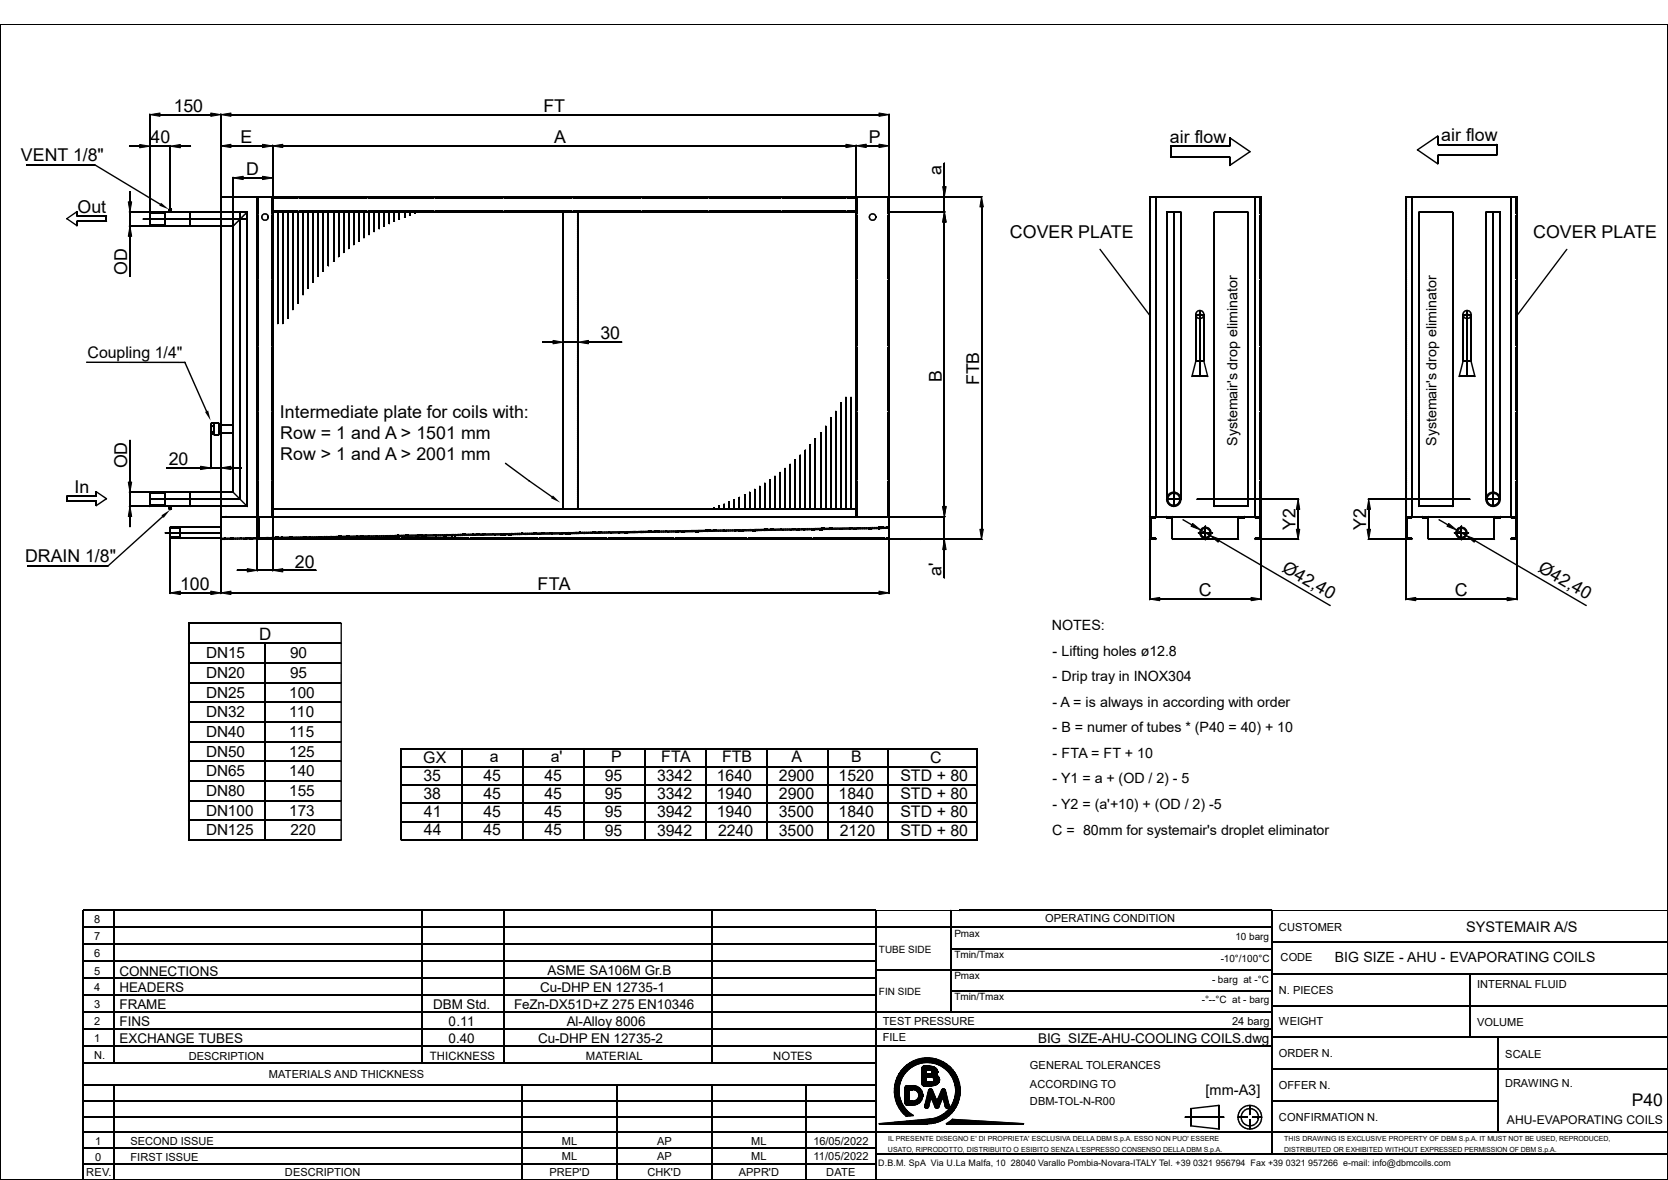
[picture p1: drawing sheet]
<svg xmlns="http://www.w3.org/2000/svg" width="297mm" height="210mm" viewBox="0 0 297 210" stroke-linecap="round" stroke-linejoin="round" font-family="sans-serif">
<defs><g id="words">
<g font-size="3.1">
<text x="30.9" y="19.9">150</text>
<text x="96.8" y="20">FT</text>
<text x="3.7" y="28.7">VENT 1/8&quot;</text>
<text x="26.8" y="25.5">40</text>
<text x="42.8" y="25.5">E</text>
<text x="98.7" y="25.5">A</text>
<text x="154.7" y="25.5">P</text>
<text x="208.3" y="25.4">air flow</text>
<text x="256.6" y="25.1">air flow</text>
<text x="43.8" y="31.2">D</text>
<text x="167.7" y="31.1" transform="rotate(-90 167.7 31.1)">a</text>
<text x="13.8" y="37.8">Out</text>
<text x="179.8" y="42.4">COVER PLATE</text>
<text x="273" y="42.4">COVER PLATE</text>
<text x="22.6" y="48.9" transform="rotate(-90 22.6 48.9)">OD</text>
<text x="106.9" y="60.4">30</text>
<text x="167.7" y="67.9" transform="rotate(-90 167.7 67.9)">B</text>
<text x="174.3" y="68.5" transform="rotate(-90 174.3 68.5)">FTB</text>
<text x="49.8" y="74.3">Intermediate plate for coils with:</text>
<text x="22.6" y="83.4" transform="rotate(-90 22.6 83.4)">OD</text>
<text x="30" y="82.8">20</text>
<text x="49.9" y="78.1">Row = 1 and A &gt; 1501 mm</text>
<text x="49.9" y="81.9">Row &gt; 1 and A &gt; 2001 mm</text>
<text x="13.3" y="87.7">In</text>
<text x="230.7" y="94.3" transform="rotate(-90 230.7 94.3)">Y2</text>
<text x="243.3" y="94.3" transform="rotate(-90 243.3 94.3)">Y2</text>
<text x="4.5" y="100">DRAIN 1/8&quot;</text>
<text x="52.5" y="101">20</text>
<text x="228.1" y="101.6" transform="rotate(30 228.1 101.6)">Ø42,40</text>
<text x="273.7" y="101.6" transform="rotate(30 273.7 101.6)">Ø42,40</text>
<text x="32.1" y="105">100</text>
<text x="95.7" y="105.1">FTA</text>
<text x="167.7" y="102.5" transform="rotate(-90 167.7 102.5)">a'</text>
<text x="213.5" y="106.1">C</text>
<text x="259.1" y="106.1">C</text>
<text x="290.6" y="196.9">P40</text>
</g>
<text font-size="3" x="46.2" y="113.8">D</text>
<g font-size="2.8">
<text x="15.6" y="63.6">Coupling 1/4&quot;</text>
<text x="75.4" y="135.7">GX</text>
<text x="87.2" y="135.7">a</text>
<text x="98.1" y="135.7">a'</text>
<text x="108.8" y="135.7">P</text>
<text x="117.7" y="135.7">FTA</text>
<text x="128.6" y="135.7">FTB</text>
<text x="140.9" y="135.7">A</text>
<text x="151.6" y="135.7">B</text>
<text x="165.7" y="135.7">C</text>
<text x="75.4" y="138.9">35</text>
<text x="75.4" y="142.2">38</text>
<text x="86.1" y="142.2">45</text>
<text x="86.1" y="138.9">45</text>
<text x="96.9" y="138.9">45</text>
<text x="96.9" y="142.2">45</text>
<text x="107.7" y="138.9">95</text>
<text x="107.7" y="142.2">95</text>
<text x="117" y="138.9">3342</text>
<text x="117" y="142.2">3342</text>
<text x="127.6" y="138.9">1640</text>
<text x="127.6" y="142.2">1940</text>
<text x="138.7" y="138.9">2900</text>
<text x="138.7" y="142.2">2900</text>
<text x="149.3" y="138.9">1520</text>
<text x="149.3" y="142.2">1840</text>
<text x="160.3" y="139">STD + 80</text>
<text x="160.3" y="142.2">STD + 80</text>
<text x="75.5" y="145.4">41</text>
<text x="75.5" y="148.7">44</text>
<text x="86.1" y="145.4">45</text>
<text x="86.1" y="148.7">45</text>
<text x="96.9" y="145.4">45</text>
<text x="96.9" y="148.7">45</text>
<text x="107.7" y="145.4">95</text>
<text x="107.7" y="148.7">95</text>
<text x="117" y="145.4">3942</text>
<text x="117" y="148.7">3942</text>
<text x="127.6" y="145.4">1940</text>
<text x="127.9" y="148.7">2240</text>
<text x="138.7" y="145.4">3500</text>
<text x="138.7" y="148.7">3500</text>
<text x="149.3" y="145.4">1840</text>
<text x="149.5" y="148.7">2120</text>
<text x="160.3" y="145.5">STD + 80</text>
<text x="160.3" y="148.7">STD + 80</text>
</g>
<g font-size="2.7">
<text x="36.7" y="117.2">DN15</text>
<text x="51.6" y="117.2">90</text>
<text x="36.7" y="120.6">DN20</text>
<text x="36.7" y="124.2">DN25</text>
<text x="51.5" y="124.2">100</text>
<text x="51.7" y="120.6">95</text>
<text x="36.7" y="127.7">DN32</text>
<text x="36.7" y="131.1">DN40</text>
<text x="51.5" y="127.7">110</text>
<text x="51.5" y="131.1">115</text>
<text x="36.7" y="134.6">DN50</text>
<text x="51.5" y="134.6">125</text>
<text x="36.7" y="138.2">DN65</text>
<text x="36.7" y="141.6">DN80</text>
<text x="51.5" y="138.2">140</text>
<text x="51.5" y="141.6">155</text>
<text x="36.7" y="145.1">DN100</text>
<text x="36.7" y="148.7">DN125</text>
<text x="51.5" y="145.1">173</text>
<text x="51.7" y="148.7">220</text>
</g>
<g font-size="2.6">
<text x="261" y="165.9">SYSTEMAIR A/S</text>
<text x="214.7" y="194.9">[mm-A3]</text>
</g>
<g font-size="2.5">
<text x="220.4" y="79.3" transform="rotate(-90 220.4 79.3)">Systemair's drop eliminator</text>
<text x="255.8" y="79.3" transform="rotate(-90 255.8 79.3)">Systemair's drop eliminator</text>
<text x="187.3" y="112.1">NOTES:</text>
<text x="187.4" y="116.7">- Lifting holes ø12.8</text>
<text x="187.4" y="121.3">- Drip tray in INOX304</text>
<text x="187.4" y="125.8">- A = is always in according with order</text>
<text x="187.4" y="130.3">- B = numer of tubes * (P40 = 40) + 10</text>
<text x="187.4" y="134.9">- FTA = FT + 10</text>
<text x="187.4" y="139.4">- Y1 = a + (OD / 2) - 5</text>
<text x="187.4" y="144">- Y2 = (a'+10) + (OD / 2) -5</text>
<text x="187.4" y="148.6">C = 80mm for systemair's droplet eliminator</text>
<text x="237.7" y="171.3">BIG SIZE - AHU - EVAPORATING COILS</text>
</g>
<g font-size="2.4">
<text x="21.3" y="173.6">CONNECTIONS</text>
<text x="97.5" y="173.5">ASME SA106M Gr.B</text>
<text x="21.3" y="176.5">HEADERS</text>
<text x="21.3" y="179.5">FRAME</text>
<text x="77.1" y="179.5">DBM Std.</text>
<text x="91.5" y="179.5">FeZn-DX51D+Z 275 EN10346</text>
<text x="96.2" y="176.5">Cu-DHP EN 12735-1</text>
<text x="21.3" y="185.6">EXCHANGE TUBES</text>
<text x="21.3" y="182.6">FINS</text>
<text x="79.9" y="185.5">0.40</text>
<text x="79.9" y="182.5">0.11</text>
<text x="95.8" y="185.5">Cu-DHP EN 12735-2</text>
<text x="100.9" y="182.5">Al-Alloy 8006</text>
<text x="184.9" y="185.6">BIG_SIZE-AHU-COOLING COILS.dwg</text>
</g>
<text font-size="2.1" x="268.3" y="200.1">AHU-EVAPORATING COILS</text>
<g font-size="2">
<text x="16.8" y="167.4">7</text>
<text x="16.8" y="164.3">8</text>
<text x="186.1" y="164.1">OPERATING CONDITION</text>
<text x="227.7" y="165.7">CUSTOMER</text>
<text x="16.8" y="173.5">5</text>
<text x="16.8" y="170.4">6</text>
<text x="228" y="171">CODE</text>
<text x="16.8" y="176.4">4</text>
<text x="16.8" y="179.5">3</text>
<text x="227.7" y="176.8">N. PIECES</text>
<text x="263" y="175.8">INTERNAL FLUID</text>
<text x="16.8" y="185.5">1</text>
<text x="16.8" y="182.5">2</text>
<text x="157.2" y="185.3">FILE</text>
<text x="157.2" y="182.3">TEST PRESSURE</text>
<text x="219.4" y="182.3">24 barg</text>
<text x="227.7" y="182.4">WEIGHT</text>
<text x="263" y="182.6">VOLUME</text>
<text x="16.8" y="188.5">N.</text>
<text x="33.6" y="188.6">DESCRIPTION</text>
<text x="47.9" y="191.9">MATERIALS AND THICKNESS</text>
<text x="76.5" y="188.6">THICKNESS</text>
<text x="104.3" y="188.6">MATERIAL</text>
<text x="137.7" y="188.6">NOTES</text>
<text x="183.4" y="190.3">GENERAL TOLERANCES</text>
<text x="227.7" y="188.2">ORDER N.</text>
<text x="268" y="188.3">SCALE</text>
<text x="183.4" y="193.6">ACCORDING TO</text>
<text x="183.4" y="196.7">DBM-TOL-N-R00</text>
<text x="227.7" y="193.8">OFFER N.</text>
<text x="268" y="193.5">DRAWING N.</text>
<text x="16.9" y="203.7">1</text>
<text x="23.2" y="203.7">SECOND ISSUE</text>
<text x="100.1" y="203.7">ML</text>
<text x="117" y="203.7">AP</text>
<text x="133.8" y="203.7">ML</text>
<text x="144.8" y="203.7">16/05/2022</text>
<text x="227.7" y="199.6">CONFIRMATION N.</text>
<text x="15.3" y="209.3">REV.</text>
<text x="16.9" y="206.5">0</text>
<text x="23.2" y="206.5">FIRST ISSUE</text>
<text x="50.7" y="209.3">DESCRIPTION</text>
<text x="97.9" y="209.3">PREP'D</text>
<text x="100.1" y="206.5">ML</text>
<text x="115.3" y="209.3">CHK'D</text>
<text x="117" y="206.5">AP</text>
<text x="131.6" y="209.3">APPR'D</text>
<text x="133.8" y="206.5">ML</text>
<text x="144.8" y="206.5">11/05/2022</text>
<text x="147.1" y="209.3">DATE</text>
</g>
<g font-size="1.8">
<text x="169.9" y="166.7">Pmax</text>
<text x="220" y="167.4">10 barg</text>
<text x="156.5" y="169.6">TUBE SIDE</text>
<text x="169.9" y="170.4">Tmin/Tmax</text>
<text x="217.4" y="171.2">-10°/100°C</text>
<text x="156.5" y="177">FIN SIDE</text>
<text x="169.9" y="174.2">Pmax</text>
<text x="169.9" y="177.9">Tmin/Tmax</text>
<text x="214" y="178.5">-°--°C at - barg</text>
<text x="215.8" y="174.9">- barg at -°C</text>
</g>
<text font-size="1.6" x="156.4" y="207.5">D.B.M. SpA Via U.La Malfa, 10 28040 Varallo Pombia-Novara-ITALY Tel. +39 0321 956794 Fax +39 0321 957266 e-mail: info@dbmcoils.com</text>
<g font-size="1.3">
<text x="158.1" y="203.1">IL PRESENTE DISEGNO E' DI PROPRIETA' ESCLUSIVA DELLA DBM S.p.A. ESSO NON PUO' ESSERE</text>
<text x="228.7" y="203.1">THIS DRAWING IS EXCLUSIVE PROPERTY OF DBM S.p.A. IT MUST NOT BE USED, REPRODUCED,</text>
<text x="158.1" y="205">USATO, RIPRODOTTO, DISTRIBUITO O ESIBITO SENZA L'ESPRESSO CONSENSO DELLA DBM S.p.A.</text>
<text x="228.6" y="205">DISTRIBUTED OR EXHIBITED WITHOUT EXPRESSED PERMISSION OF DBM S.p.A.</text>
</g>
</g></defs>
<path d="M0 4.3h297v205.7h-297z" fill="none" stroke="#fff" stroke-width=".18"/>
<g fill="#000">
<path d="M28.7 36.1l1.4 1.2-1.7-.7zM36.5 73.3l.6-.2 .4 1.7zM28.7 91.7l1.6-1-1.2 1.5zM98.4 88.2l1.4 1.3-1.7-.8z"/>
<path d="M-.1 4.3h.2v.1h-.2z" fill-rule="evenodd"/>
<path d="M296.9 4.3h.1v.1z" fill-rule="evenodd"/>
<path d="M4.6 29.3h.2v.2h-.2z" fill-rule="evenodd"/>
<path d="M11.8 38.8h.2v.2h-.2z" fill-rule="evenodd"/>
<path d="M11.8 38.8h.2v.2h-.2z" fill-rule="evenodd"/>
<path d="M13.6 37.7h.2v.7h-.2z" fill-rule="evenodd"/>
<path d="M13.6 37.7h.2v.7h-.2z" fill-rule="evenodd"/>
<path d="M11.8 38.8l1.8-1.2 .2 .2-1.8 1.2z" fill-rule="evenodd"/>
<path d="M13.6 39.4h.2v.8h-.2z" fill-rule="evenodd"/>
<path d="M13.6 39.4h.2v.8h-.2z" fill-rule="evenodd"/>
<path d="M18.9 39.3h.1v.2h-.1z" fill-rule="evenodd"/>
<path d="M18.9 38.4h.1v.1h-.1z" fill-rule="evenodd"/>
<path d="M18.9 38.4h.1v.1h-.1z" fill-rule="evenodd"/>
<path d="M18.8 38.4h.3v1h-.3z" fill-rule="evenodd"/>
<path d="M18.9 39.3h.1v.2h-.1z" fill-rule="evenodd"/>
<path d="M23 34.1h.3v1.8h-.3z" fill-rule="evenodd"/>
<path d="M23.1 37.6h.1v.2h-.1z" fill-rule="evenodd"/>
<path d="M23.1 35.8h.1v.2h-.1z" fill-rule="evenodd"/>
<path d="M23.1 34h.1v.2h-.1z" fill-rule="evenodd"/>
<path d="M23.1 25.9h1.8v.2h-1.8z" fill-rule="evenodd"/>
<path d="M25.5 38.9h.2v.2h-.2z" fill-rule="evenodd"/>
<path d="M25.8 38.9v.2z" fill-rule="evenodd"/>
<path d="M25.9 38.9h.3v.2h-.3z" fill-rule="evenodd"/>
<path d="M25.8 38.9h.2v.2h-.2z" fill-rule="evenodd"/>
<path d="M26.3 38.9v.2z" fill-rule="evenodd"/>
<path d="M26.2 38.9h.2v.2h-.2z" fill-rule="evenodd"/>
<path d="M26.4 38.9h.3v.2h-.3z" fill-rule="evenodd"/>
<path d="M26.2 38.9h.2v.2h-.2z" fill-rule="evenodd"/>
<path d="M26.8 38.9v.2z" fill-rule="evenodd"/>
<path d="M26.6 37.6h.2v.2h-.2z" fill-rule="evenodd"/>
<path d="M26.6 37.6h.2v.2h-.2z" fill-rule="evenodd"/>
<path d="M26.6 37.8h.2v.2h-.2z" fill-rule="evenodd"/>
<path d="M26.6 20.2h.2v.2h-.2z" fill-rule="evenodd"/>
<path d="M26.6 37.8h.2v.2h-.2z" fill-rule="evenodd"/>
<path d="M26.6 37.7h.2v.2h-.2z" fill-rule="evenodd"/>
<path d="M26.6 25.8h.2v.2h-.2z" fill-rule="evenodd"/>
<path d="M26.6 25.9h.2v.2h-.2z" fill-rule="evenodd"/>
<path d="M26.9 38.9h.3v.2h-.3z" fill-rule="evenodd"/>
<path d="M26.8 38.9h.2v.2h-.2z" fill-rule="evenodd"/>
<path d="M27.3 38.9v.2z" fill-rule="evenodd"/>
<path d="M27.2 38.9h.2v.2h-.2z" fill-rule="evenodd"/>
<path d="M27.4 38.9h.3v.2h-.3z" fill-rule="evenodd"/>
<path d="M27.2 38.9h.2v.2h-.2z" fill-rule="evenodd"/>
<path d="M27.8 38.9v.2z" fill-rule="evenodd"/>
<path d="M27.6 38.9h.2v.2h-.2z" fill-rule="evenodd"/>
<path d="M27.9 38.9h.3v.2h-.3z" fill-rule="evenodd"/>
<path d="M28.3 38.9v.2z" fill-rule="evenodd"/>
<path d="M28.2 38.9h.2v.2h-.2z" fill-rule="evenodd"/>
<path d="M28.4 38.9h.3v.2h-.3z" fill-rule="evenodd"/>
<path d="M28.2 38.9h.2v.2h-.2z" fill-rule="evenodd"/>
<path d="M17 29.3l11.6 6.9-.2 .2-11.5-6.9z" fill-rule="evenodd"/>
<path d="M28.4 36.3h.2v.1h-.2z" fill-rule="evenodd"/>
<path d="M28.8 38.9v.2z" fill-rule="evenodd"/>
<path d="M28.6 38.9h.2v.2h-.2z" fill-rule="evenodd"/>
<path d="M28.9 38.9h.3v.2h-.3z" fill-rule="evenodd"/>
<path d="M29.3 38.9v.2z" fill-rule="evenodd"/>
<path d="M29.2 38.9h.2v.2h-.2z" fill-rule="evenodd"/>
<path d="M29.4 38.9h.3v.2h-.3z" fill-rule="evenodd"/>
<path d="M29.2 38.9h.2v.2h-.2z" fill-rule="evenodd"/>
<path d="M29.3 37.6h.2v.2h-.2z" fill-rule="evenodd"/>
<path d="M29.3 37.8h.2v.2h-.2z" fill-rule="evenodd"/>
<path d="M29.8 38.9v.2z" fill-rule="evenodd"/>
<path d="M29.6 38.9h.2v.2h-.2z" fill-rule="evenodd"/>
<path d="M29.9 38.9h.3v.2h-.3z" fill-rule="evenodd"/>
<path d="M30 37.3h.2v.4h-.2z" fill-rule="evenodd"/>
<path d="M30.1 37.1h.4v.3h-.4z" fill-rule="evenodd"/>
<path d="M30.2 37.5h.2v.2h-.2z" fill-rule="evenodd"/>
<path d="M30.2 37.4h.2z" fill-rule="evenodd"/>
<path d="M30.2 37.1h.2v.2h-.2z" fill-rule="evenodd"/>
<path d="M30 37.2h.2v.2h-.2z" fill-rule="evenodd"/>
<path d="M30 37.6h.2v.2h-.2z" fill-rule="evenodd"/>
<path d="M30 37.2h.2v.2h-.2z" fill-rule="evenodd"/>
<path d="M30.2 38.9l.1 .2z" fill-rule="evenodd"/>
<path d="M30.4 38.9h.2v.2h-.2z" fill-rule="evenodd"/>
<path d="M30.4 37.3h.2v.4h-.2z" fill-rule="evenodd"/>
<path d="M30.2 38.9h.2v.2h-.2z" fill-rule="evenodd"/>
<path d="M30.2 37.2h.2v.2h-.2z" fill-rule="evenodd"/>
<path d="M30.2 37h.2v.1h-.2z" fill-rule="evenodd"/>
<path d="M30.2 25.8h.2v.2h-.2z" fill-rule="evenodd"/>
<path d="M30.8 38.9v.2z" fill-rule="evenodd"/>
<path d="M30.6 38.9h.2v.2h-.2z" fill-rule="evenodd"/>
<path d="M30.9 38.9h.3v.2h-.3z" fill-rule="evenodd"/>
<path d="M31.2 38.9l.1 .2z" fill-rule="evenodd"/>
<path d="M31.4 38.9h.2v.2h-.2z" fill-rule="evenodd"/>
<path d="M31.2 38.9h.2v.2h-.2z" fill-rule="evenodd"/>
<path d="M31.3 38.9h.2v.2h-.2z" fill-rule="evenodd"/>
<path d="M31.7 38.9l.1 .2z" fill-rule="evenodd"/>
<path d="M31.6 38.9h.1v.2h-.1z" fill-rule="evenodd"/>
<path d="M31.9 38.9h.3v.2h-.3z" fill-rule="evenodd"/>
<path d="M32.1 25.9h1.8v.2h-1.8z" fill-rule="evenodd"/>
<path d="M32.2 38.9l.1 .2z" fill-rule="evenodd"/>
<path d="M32 25.9h.2v.2h-.2z" fill-rule="evenodd"/>
<path d="M32.4 38.9h.2v.2h-.2z" fill-rule="evenodd"/>
<path d="M32.3 38.9h.2v.2h-.2z" fill-rule="evenodd"/>
<path d="M32.7 38.9l.1 .2z" fill-rule="evenodd"/>
<path d="M32.6 38.9h.1v.2h-.1z" fill-rule="evenodd"/>
<path d="M32.6 38.9h.2v.2h-.2z" fill-rule="evenodd"/>
<path d="M32.9 38.9h.2v.2h-.2z" fill-rule="evenodd"/>
<path d="M33.2 38.9l.1 .2z" fill-rule="evenodd"/>
<path d="M33.4 38.9h.2v.2h-.2z" fill-rule="evenodd"/>
<path d="M33.3 38.9h.2v.2h-.2z" fill-rule="evenodd"/>
<path d="M33.7 38.9l.1 .2z" fill-rule="evenodd"/>
<path d="M33.5 38.9h.2v.2h-.2z" fill-rule="evenodd"/>
<path d="M33.6 38.9h.2v.2h-.2z" fill-rule="evenodd"/>
<path d="M33.9 38.9h.2v.2h-.2z" fill-rule="evenodd"/>
<path d="M34.2 38.9l.1 .2z" fill-rule="evenodd"/>
<path d="M34.4 38.9h.2v.2h-.2z" fill-rule="evenodd"/>
<path d="M34.3 38.9h.2v.2h-.2z" fill-rule="evenodd"/>
<path d="M34.7 38.9l.1 .2z" fill-rule="evenodd"/>
<path d="M34.6 38.9h.2v.2h-.2z" fill-rule="evenodd"/>
<path d="M34.9 38.9h.2v.2h-.2z" fill-rule="evenodd"/>
<path d="M35.2 38.9l.1 .2z" fill-rule="evenodd"/>
<path d="M35.3 38.9h.3v.2h-.3z" fill-rule="evenodd"/>
<path d="M35.3 38.9h.2v.2h-.2z" fill-rule="evenodd"/>
<path d="M35.7 38.9l.1 .2z" fill-rule="evenodd"/>
<path d="M35.6 38.9h.2v.2h-.2z" fill-rule="evenodd"/>
<path d="M35.9 38.9h.2v.2h-.2z" fill-rule="evenodd"/>
<path d="M35.7 38.9h.2v.2h-.2z" fill-rule="evenodd"/>
<path d="M36.2 38.9l.1 .2z" fill-rule="evenodd"/>
<path d="M36.3 38.9h.3v.2h-.3z" fill-rule="evenodd"/>
<path d="M36.3 38.9h.1v.2h-.1z" fill-rule="evenodd"/>
<path d="M36.7 38.9l.1 .2z" fill-rule="evenodd"/>
<path d="M36.6 38.9h.2v.2h-.2z" fill-rule="evenodd"/>
<path d="M36.9 38.9h.2v.2h-.2z" fill-rule="evenodd"/>
<path d="M36.7 38.9h.2v.2h-.2z" fill-rule="evenodd"/>
<path d="M37.2 38.9l.1 .2z" fill-rule="evenodd"/>
<path d="M37 38.9h.2v.2h-.2z" fill-rule="evenodd"/>
<path d="M37.3 38.9h.3v.2h-.3z" fill-rule="evenodd"/>
<path d="M37.3 38.9h.1v.2h-.1z" fill-rule="evenodd"/>
<path d="M37.7 38.9l.1 .2z" fill-rule="evenodd"/>
<path d="M37.6 38.9h.2v.2h-.2z" fill-rule="evenodd"/>
<path d="M37.8 38.9h.3v.2h-.3z" fill-rule="evenodd"/>
<path d="M37.7 38.9h.1v.2h-.1z" fill-rule="evenodd"/>
<path d="M38.2 38.9v.2z" fill-rule="evenodd"/>
<path d="M38 38.9h.2v.2h-.2z" fill-rule="evenodd"/>
<path d="M38.3 38.9h.3v.2h-.3z" fill-rule="evenodd"/>
<path d="M38.7 38.9v.2z" fill-rule="evenodd"/>
<path d="M38.6 38.9h.2v.2h-.2z" fill-rule="evenodd"/>
<path d="M38.8 38.9h.3v.2h-.3z" fill-rule="evenodd"/>
<path d="M38.7 38.9h.1v.2h-.1z" fill-rule="evenodd"/>
<path d="M39.2 38.9v.2z" fill-rule="evenodd"/>
<path d="M39 38.9h.2v.2h-.2z" fill-rule="evenodd"/>
<path d="M39.3 38.9h.3v.2h-.3z" fill-rule="evenodd"/>
<path d="M39.2 34.9h.2v.2h-.2z" fill-rule="evenodd"/>
<path d="M39.2 34.9h.2v.2h-.2z" fill-rule="evenodd"/>
<path d="M39.7 38.9v.2z" fill-rule="evenodd"/>
<path d="M39.8 38.9h.3v.2h-.3z" fill-rule="evenodd"/>
<path d="M39.6 38.9h.2v.2h-.2z" fill-rule="evenodd"/>
<path d="M40.2 38.9v.2z" fill-rule="evenodd"/>
<path d="M40 38.9h.2v.2h-.2z" fill-rule="evenodd"/>
<path d="M40.2 37.6h1.3v.2h-1.3z" fill-rule="evenodd"/>
<path d="M40.3 38.9h.3v.2h-.3z" fill-rule="evenodd"/>
<path d="M40.7 38.9v.2z" fill-rule="evenodd"/>
<path d="M40.8 38.9h.3v.2h-.3z" fill-rule="evenodd"/>
<path d="M40.6 38.9h.2v.2h-.2z" fill-rule="evenodd"/>
<path d="M40.7 38.9h.2v.2h-.2z" fill-rule="evenodd"/>
<path d="M41.2 38.9v.2z" fill-rule="evenodd"/>
<path d="M41 38.9h.2v.2h-.2z" fill-rule="evenodd"/>
<path d="M41 20.3h.2v.2h-.2z" fill-rule="evenodd"/>
<path d="M41 25.9h.2v.2h-.2z" fill-rule="evenodd"/>
<path d="M41.3 38.9h.3v.2h-.3z" fill-rule="evenodd"/>
<path d="M41.4 37.6h.2v.2h-.2z" fill-rule="evenodd"/>
<path d="M41.4 37.6h.2v.2h-.2z" fill-rule="evenodd"/>
<path d="M41.4 37.6h.2v.2h-.2z" fill-rule="evenodd"/>
<path d="M41.4 31.5h.2v.1h-.2z" fill-rule="evenodd"/>
<path d="M41.4 37.6h.2v.2h-.2z" fill-rule="evenodd"/>
<path d="M41.7 38.9v.2z" fill-rule="evenodd"/>
<path d="M41.7 39.9l.2-.2 .1 .2-.1 .1z" fill-rule="evenodd"/>
<path d="M41.8 38.9h.3v.2h-.3z" fill-rule="evenodd"/>
<path d="M41.6 38.9h.2v.2h-.2z" fill-rule="evenodd"/>
<path d="M41.7 38.9h.2v.2h-.2z" fill-rule="evenodd"/>
<path d="M42 39.6l.1-.1 .2 .1-.2 .2z" fill-rule="evenodd"/>
<path d="M41.9 39.7h.1v.2h-.1z" fill-rule="evenodd"/>
<path d="M42.2 38.9v.2z" fill-rule="evenodd"/>
<path d="M42 38.9h.2v.2h-.2z" fill-rule="evenodd"/>
<path d="M42.2 39.4l.2-.2 .1 .2-.1 .1z" fill-rule="evenodd"/>
<path d="M42.1 38.9h.2v.2h-.2z" fill-rule="evenodd"/>
<path d="M42.3 38.9h.3v.2h-.3z" fill-rule="evenodd"/>
<path d="M42.1 39.5h.2v.1h-.2z" fill-rule="evenodd"/>
<path d="M42.2 39.4h.2v.1h-.2z" fill-rule="evenodd"/>
<path d="M42.5 39.1l.1-.2 .2 .2-.1 .2z" fill-rule="evenodd"/>
<path d="M42.4 39.2h.1v.2h-.1z" fill-rule="evenodd"/>
<path d="M42.6 39.7h.3z" fill-rule="evenodd"/>
<path d="M42.6 39.3h.3v.3h-.3z" fill-rule="evenodd"/>
<path d="M42.6 39.2h.3z" fill-rule="evenodd"/>
<path d="M42.6 38.8h.3v.3h-.3z" fill-rule="evenodd"/>
<path d="M42.6 38.7h.3z" fill-rule="evenodd"/>
<path d="M42.6 38.3h.3v.3h-.3z" fill-rule="evenodd"/>
<path d="M42.6 38.2h.3z" fill-rule="evenodd"/>
<path d="M42.6 37.7h.3v.4h-.3z" fill-rule="evenodd"/>
<path d="M42.7 38.9v.2z" fill-rule="evenodd"/>
<path d="M42.5 39.1h.2v.2h-.2z" fill-rule="evenodd"/>
<path d="M42.7 38.9l.2-.2 .2 .2-.2 .1z" fill-rule="evenodd"/>
<path d="M42.8 38.9h.3v.2h-.3z" fill-rule="evenodd"/>
<path d="M42.6 38.9h.2v.2h-.2z" fill-rule="evenodd"/>
<path d="M42.7 39.7h.1v.2h-.1z" fill-rule="evenodd"/>
<path d="M42.7 39.1h.1v.2h-.1z" fill-rule="evenodd"/>
<path d="M42.7 39h.1v.2h-.1z" fill-rule="evenodd"/>
<path d="M42.7 38.7h.1v.2h-.1z" fill-rule="evenodd"/>
<path d="M42.7 38.1h.1v.2h-.1z" fill-rule="evenodd"/>
<path d="M42.7 38h.1v.2h-.1z" fill-rule="evenodd"/>
<path d="M42.7 38.9h.2v.2h-.2z" fill-rule="evenodd"/>
<path d="M42.7 38.9h.2v.1h-.2z" fill-rule="evenodd"/>
<path d="M43 38.6l.1-.2 .2 .2-.1 .2z" fill-rule="evenodd"/>
<path d="M43.2 38.9v.2z" fill-rule="evenodd"/>
<path d="M43 38.9h.2v.2h-.2z" fill-rule="evenodd"/>
<path d="M43 38.6h.2v.2h-.2z" fill-rule="evenodd"/>
<path d="M43.2 38.3l.2-.1 .2 .2-.2 .1z" fill-rule="evenodd"/>
<path d="M43.1 38.9h.2v.2h-.2z" fill-rule="evenodd"/>
<path d="M43.3 38.9h.3v.2h-.3z" fill-rule="evenodd"/>
<path d="M43.2 38.3h.2v.2h-.2z" fill-rule="evenodd"/>
<path d="M43.5 38.1l.1-.2 .2 .2-.1 .2z" fill-rule="evenodd"/>
<path d="M43.7 38.9v.2z" fill-rule="evenodd"/>
<path d="M43.5 38.1h.2v.2h-.2z" fill-rule="evenodd"/>
<path d="M43.8 37.8l.1-.2 .2 .2-.2 .2z" fill-rule="evenodd"/>
<path d="M43.8 38.9h.2v.2h-.2z" fill-rule="evenodd"/>
<path d="M43.7 38.9h.2v.2h-.2z" fill-rule="evenodd"/>
<path d="M43.8 37.8h.1v.2h-.1z" fill-rule="evenodd"/>
<path d="M45.7 37.6h.2v.2h-.2z" fill-rule="evenodd"/>
<path d="M45.7 34.9h.2v.2h-.2z" fill-rule="evenodd"/>
<path d="M45.7 37.6h.2v.2h-.2z" fill-rule="evenodd"/>
<path d="M45.7 34.9h.2v.2h-.2z" fill-rule="evenodd"/>
<path d="M45.7 34.9h.2v.2h-.2z" fill-rule="evenodd"/>
<path d="M45.8 35h.3v.2h-.3z" fill-rule="evenodd"/>
<path d="M45.8 35.3h.3v.3h-.3z" fill-rule="evenodd"/>
<path d="M45.9 35.6h.2v.2h-.2z" fill-rule="evenodd"/>
<path d="M45.8 35.7h.3v.2h-.3z" fill-rule="evenodd"/>
<path d="M45.9 36h.2v.2h-.2z" fill-rule="evenodd"/>
<path d="M45.8 36.1h.3v.2h-.3z" fill-rule="evenodd"/>
<path d="M45.9 36.3h.2v.2h-.2z" fill-rule="evenodd"/>
<path d="M45.8 36.4h.3v.3h-.3z" fill-rule="evenodd"/>
<path d="M45.9 36.7h.2v.2h-.2z" fill-rule="evenodd"/>
<path d="M45.8 36.8h.3v.2h-.3z" fill-rule="evenodd"/>
<path d="M45.9 37.1h.2v.2h-.2z" fill-rule="evenodd"/>
<path d="M45.8 37.2h.3v.2h-.3z" fill-rule="evenodd"/>
<path d="M45.8 37.5h.3v.2h-.3z" fill-rule="evenodd"/>
<path d="M45.9 37.7h.2v.1h-.2z" fill-rule="evenodd"/>
<path d="M45.8 37.9h.3v.2h-.3z" fill-rule="evenodd"/>
<path d="M45.9 38h.2v.2h-.2z" fill-rule="evenodd"/>
<path d="M45.8 38.2h.3v.3h-.3z" fill-rule="evenodd"/>
<path d="M45.9 38.4h.2v.2h-.2z" fill-rule="evenodd"/>
<path d="M45.8 38.6h.3v.2h-.3z" fill-rule="evenodd"/>
<path d="M45.9 38.7h.2v.2h-.2z" fill-rule="evenodd"/>
<path d="M45.8 39h.3v.2h-.3z" fill-rule="evenodd"/>
<path d="M45.9 39.1h.2v.2h-.2z" fill-rule="evenodd"/>
<path d="M45.8 39.3h.3v.3h-.3z" fill-rule="evenodd"/>
<path d="M45.8 39.7h.3v.2h-.3z" fill-rule="evenodd"/>
<path d="M46.5 38.7l.2-.1 .1 .2-.3 .1z" fill-rule="evenodd"/>
<path d="M46.5 38.9l.3-.1 .1 .1-.2 .2z" fill-rule="evenodd"/>
<path d="M46.5 38.4h.3l-.1 .3-.2-.1z" fill-rule="evenodd"/>
<path d="M46.8 38.9l.2 .2-.1 .1-.2-.1z" fill-rule="evenodd"/>
<path d="M46.7 38.2l.2 .1-.1 .2-.3-.1z" fill-rule="evenodd"/>
<path d="M46.7 38.9h.1v.2h-.1z" fill-rule="evenodd"/>
<path d="M46.7 38.1h.1v.2h-.1z" fill-rule="evenodd"/>
<path d="M47 39l.2 .1-.1 .2h-.2z" fill-rule="evenodd"/>
<path d="M46.7 38.1l.2-.1 .1 .2-.2 .1z" fill-rule="evenodd"/>
<path d="M46.8 39.1h.2v.1h-.2z" fill-rule="evenodd"/>
<path d="M46.8 38h.2v.2h-.2z" fill-rule="evenodd"/>
<path d="M47.1 39.1h.2v.2h-.2z" fill-rule="evenodd"/>
<path d="M46.9 38l.2-.1 .1 .3h-.2z" fill-rule="evenodd"/>
<path d="M47.3 39.1l.2-.1 .1 .2-.2 .1z" fill-rule="evenodd"/>
<path d="M47.1 37.9l.2 .1v.2h-.2z" fill-rule="evenodd"/>
<path d="M47.6 38.8l.2 .2-.2 .2-.2-.2z" fill-rule="evenodd"/>
<path d="M47.4 38l.2 .1-.1 .2-.2-.1z" fill-rule="evenodd"/>
<path d="M47.6 38.7l.3 .1-.1 .2-.2-.1z" fill-rule="evenodd"/>
<path d="M47.4 38.2l.2-.1 .2 .1-.2 .2z" fill-rule="evenodd"/>
<path d="M47.6 38.5h.3v.2h-.3z" fill-rule="evenodd"/>
<path d="M47.6 38.4l.2-.1 .1 .2-.3 .1z" fill-rule="evenodd"/>
<path d="M47.6 38.8h.2v.2h-.2z" fill-rule="evenodd"/>
<path d="M47.6 38.2h.2v.2h-.2z" fill-rule="evenodd"/>
<path d="M48.3 39.7h.2v.2h-.2z" fill-rule="evenodd"/>
<path d="M48.3 39.3h.2v.3h-.2z" fill-rule="evenodd"/>
<path d="M48.3 39h.2v.2h-.2z" fill-rule="evenodd"/>
<path d="M48.3 38.6h.2v.2h-.2z" fill-rule="evenodd"/>
<path d="M48.3 38.2h.2v.3h-.2z" fill-rule="evenodd"/>
<path d="M48.3 37.9h.2v.2h-.2z" fill-rule="evenodd"/>
<path d="M48.3 37.5h.2v.2h-.2z" fill-rule="evenodd"/>
<path d="M48.3 37.2h.2v.2h-.2z" fill-rule="evenodd"/>
<path d="M48.3 36.8h.2v.2h-.2z" fill-rule="evenodd"/>
<path d="M48.3 36.4h.2v.3h-.2z" fill-rule="evenodd"/>
<path d="M48.3 36.1h.2v.2h-.2z" fill-rule="evenodd"/>
<path d="M48.3 35.7h.2v.2h-.2z" fill-rule="evenodd"/>
<path d="M48.3 35.3h.2v.3h-.2z" fill-rule="evenodd"/>
<path d="M48.3 35h.2v.2h-.2z" fill-rule="evenodd"/>
<path d="M48.3 39.1h.2v.2h-.2z" fill-rule="evenodd"/>
<path d="M48.3 38.7h.2v.2h-.2z" fill-rule="evenodd"/>
<path d="M48.3 38.4h.2v.2h-.2z" fill-rule="evenodd"/>
<path d="M48.3 38h.2v.2h-.2z" fill-rule="evenodd"/>
<path d="M48.3 37.7h.2v.1h-.2z" fill-rule="evenodd"/>
<path d="M48.3 37.1h.2v.2h-.2z" fill-rule="evenodd"/>
<path d="M48.3 36.7h.2v.2h-.2z" fill-rule="evenodd"/>
<path d="M48.3 36.3h.2v.2h-.2z" fill-rule="evenodd"/>
<path d="M48.3 36h.2v.2h-.2z" fill-rule="evenodd"/>
<path d="M48.3 35.6h.2v.2h-.2z" fill-rule="evenodd"/>
<path d="M48.5 35.1h.2v.2h-.2z" fill-rule="evenodd"/>
<path d="M48.5 34.9h.1v.2h-.1z" fill-rule="evenodd"/>
<path d="M48.5 37.6h.1v.2h-.1z" fill-rule="evenodd"/>
<path d="M48.5 37.6h.1v.2h-.1z" fill-rule="evenodd"/>
<path d="M48.5 25.8h.1v.2h-.1z" fill-rule="evenodd"/>
<path d="M48.5 34.9h.1v.2h-.1z" fill-rule="evenodd"/>
<path d="M48.5 37.6h.1v.2h-.1z" fill-rule="evenodd"/>
<path d="M48.5 37.5h.1v.2h-.1z" fill-rule="evenodd"/>
<path d="M48.5 37.6h.1v.2h-.1z" fill-rule="evenodd"/>
<path d="M48.5 31.5h.1v.1h-.1z" fill-rule="evenodd"/>
<path d="M48.5 35.1h.1v.2h-.1z" fill-rule="evenodd"/>
<path d="M48.5 34.9h.1v.2h-.1z" fill-rule="evenodd"/>
<path d="M48.5 34.5h.1v.1h-.1z" fill-rule="evenodd"/>
<path d="M48.5 25.8h.1v.2h-.1z" fill-rule="evenodd"/>
<path d="M48.5 37.5h.2v.2h-.2z" fill-rule="evenodd"/>
<path d="M48.9 35.1h.2v.2h-.2z" fill-rule="evenodd"/>
<path d="M48.8 37.5h.2v.2h-.2z" fill-rule="evenodd"/>
<path d="M48.8 35.1h.2v.2h-.2z" fill-rule="evenodd"/>
<path d="M48.9 37.5h.2v.2h-.2z" fill-rule="evenodd"/>
<path d="M49.2 35.1h.3v.2h-.3z" fill-rule="evenodd"/>
<path d="M49.1 37.5h.2v.2h-.2z" fill-rule="evenodd"/>
<path d="M49.1 35.1h.2v.2h-.2z" fill-rule="evenodd"/>
<path d="M49.2 37.5h.3v.2h-.3z" fill-rule="evenodd"/>
<path d="M49.6 35.1h.2v.2h-.2z" fill-rule="evenodd"/>
<path d="M49.5 37.5h.2v.2h-.2z" fill-rule="evenodd"/>
<path d="M49.5 35.1h.2v.2h-.2z" fill-rule="evenodd"/>
<path d="M49.6 37.5h.2v.2h-.2z" fill-rule="evenodd"/>
<path d="M50 35.1h.2v.2h-.2z" fill-rule="evenodd"/>
<path d="M49.9 37.5h.2v.2h-.2z" fill-rule="evenodd"/>
<path d="M49.9 35.1h.2v.2h-.2z" fill-rule="evenodd"/>
<path d="M50 37.5h.2v.2h-.2z" fill-rule="evenodd"/>
<path d="M50.3 35.1h.2v.2h-.2z" fill-rule="evenodd"/>
<path d="M50.3 37.5h.2v.2h-.2z" fill-rule="evenodd"/>
<path d="M50.5 37.5h.2v.2h-.2z" fill-rule="evenodd"/>
<path d="M50.5 35.1h.2v.2h-.2z" fill-rule="evenodd"/>
<path d="M50.7 35.1h.2v.2h-.2z" fill-rule="evenodd"/>
<path d="M50.7 37.5h.2v.2h-.2z" fill-rule="evenodd"/>
<path d="M50.8 37.5h.2v.2h-.2z" fill-rule="evenodd"/>
<path d="M50.8 35.1h.2v.2h-.2z" fill-rule="evenodd"/>
<path d="M51.1 35.1h.2v.2h-.2z" fill-rule="evenodd"/>
<path d="M51.1 37.5h.2v.2h-.2z" fill-rule="evenodd"/>
<path d="M51.2 37.6h.2v.2h-.2z" fill-rule="evenodd"/>
<path d="M51.2 37.5h.2v.2h-.2z" fill-rule="evenodd"/>
<path d="M51.2 35.1h.2v.2h-.2z" fill-rule="evenodd"/>
<path d="M51.4 35.1h.2v.2h-.2z" fill-rule="evenodd"/>
<path d="M51.4 37.5h.2v.2h-.2z" fill-rule="evenodd"/>
<path d="M51.5 37.5h.2v.2h-.2z" fill-rule="evenodd"/>
<path d="M51.5 35.1h.2v.2h-.2z" fill-rule="evenodd"/>
<path d="M51.8 35.1h.2v.2h-.2z" fill-rule="evenodd"/>
<path d="M51.8 37.5h.2v.2h-.2z" fill-rule="evenodd"/>
<path d="M51.9 37.5h.2v.2h-.2z" fill-rule="evenodd"/>
<path d="M51.9 35.1h.2v.2h-.2z" fill-rule="evenodd"/>
<path d="M52.1 35.1h.3v.2h-.3z" fill-rule="evenodd"/>
<path d="M52.1 37.5h.3v.2h-.3z" fill-rule="evenodd"/>
<path d="M52.5 35.1h.2v.2h-.2z" fill-rule="evenodd"/>
<path d="M52.5 37.5h.2v.2h-.2z" fill-rule="evenodd"/>
<path d="M52.9 35.1h.2v.2h-.2z" fill-rule="evenodd"/>
<path d="M52.9 37.5h.2v.2h-.2z" fill-rule="evenodd"/>
<path d="M53.2 35.1h.2v.2h-.2z" fill-rule="evenodd"/>
<path d="M53.2 37.5h.2v.2h-.2z" fill-rule="evenodd"/>
<path d="M53.6 35.1h.2v.2h-.2z" fill-rule="evenodd"/>
<path d="M53.5 37.5h.2v.2h-.2z" fill-rule="evenodd"/>
<path d="M53.5 35.1h.2v.2h-.2z" fill-rule="evenodd"/>
<path d="M53.6 37.5h.2v.2h-.2z" fill-rule="evenodd"/>
<path d="M53.9 35.1h.3v.2h-.3z" fill-rule="evenodd"/>
<path d="M53.8 37.5h.2v.2h-.2z" fill-rule="evenodd"/>
<path d="M53.8 35.1h.2v.2h-.2z" fill-rule="evenodd"/>
<path d="M53.9 37.6h.2v.2h-.2z" fill-rule="evenodd"/>
<path d="M53.9 37.5h.3v.2h-.3z" fill-rule="evenodd"/>
<path d="M54.3 35.1h.2v.2h-.2z" fill-rule="evenodd"/>
<path d="M54.2 37.5h.2v.2h-.2z" fill-rule="evenodd"/>
<path d="M54.2 35.1h.2v.2h-.2z" fill-rule="evenodd"/>
<path d="M54.3 37.5h.2v.2h-.2z" fill-rule="evenodd"/>
<path d="M54.7 35.1h.2v.2h-.2z" fill-rule="evenodd"/>
<path d="M54.6 37.5h.2v.2h-.2z" fill-rule="evenodd"/>
<path d="M54.6 35.1h.2v.2h-.2z" fill-rule="evenodd"/>
<path d="M54.7 37.5h.2v.2h-.2z" fill-rule="evenodd"/>
<path d="M55 35.1h.2v.2h-.2z" fill-rule="evenodd"/>
<path d="M54.9 37.5h.2v.2h-.2z" fill-rule="evenodd"/>
<path d="M54.9 35.1h.2v.2h-.2z" fill-rule="evenodd"/>
<path d="M55 37.5h.2v.2h-.2z" fill-rule="evenodd"/>
<path d="M55.2 37.5h.2v.2h-.2z" fill-rule="evenodd"/>
<path d="M55.2 35.1h.2v.2h-.2z" fill-rule="evenodd"/>
<path d="M55.4 35.1h.2v.2h-.2z" fill-rule="evenodd"/>
<path d="M55.4 37.5h.2v.2h-.2z" fill-rule="evenodd"/>
<path d="M55.5 37.5h.2v.2h-.2z" fill-rule="evenodd"/>
<path d="M55.5 35.1h.2v.2h-.2z" fill-rule="evenodd"/>
<path d="M55.8 35.1h.2v.2h-.2z" fill-rule="evenodd"/>
<path d="M55.8 37.5h.2v.2h-.2z" fill-rule="evenodd"/>
<path d="M55.9 37.5h.2v.2h-.2z" fill-rule="evenodd"/>
<path d="M55.9 35.1h.2v.2h-.2z" fill-rule="evenodd"/>
<path d="M56.1 35.1h.2v.2h-.2z" fill-rule="evenodd"/>
<path d="M56.1 37.5h.2v.2h-.2z" fill-rule="evenodd"/>
<path d="M56.2 37.5h.2v.2h-.2z" fill-rule="evenodd"/>
<path d="M56.2 35.1h.2v.2h-.2z" fill-rule="evenodd"/>
<path d="M56.5 35.1h.2v.2h-.2z" fill-rule="evenodd"/>
<path d="M56.5 37.5h.2v.2h-.2z" fill-rule="evenodd"/>
<path d="M56.6 37.6h.2v.2h-.2z" fill-rule="evenodd"/>
<path d="M56.6 37.5h.2v.2h-.2z" fill-rule="evenodd"/>
<path d="M56.6 35.1h.2v.2h-.2z" fill-rule="evenodd"/>
<path d="M56.8 35.1h.3v.2h-.3z" fill-rule="evenodd"/>
<path d="M56.8 37.5h.3v.2h-.3z" fill-rule="evenodd"/>
<path d="M57.2 35.1h.2v.2h-.2z" fill-rule="evenodd"/>
<path d="M57.2 37.5h.2v.2h-.2z" fill-rule="evenodd"/>
<path d="M57.6 35.1h.2v.2h-.2z" fill-rule="evenodd"/>
<path d="M57.6 37.5h.2v.2h-.2z" fill-rule="evenodd"/>
<path d="M57.9 35.1h.2v.2h-.2z" fill-rule="evenodd"/>
<path d="M57.9 37.5h.2v.2h-.2z" fill-rule="evenodd"/>
<path d="M58.3 35.1h.2v.2h-.2z" fill-rule="evenodd"/>
<path d="M58.3 37.5h.2v.2h-.2z" fill-rule="evenodd"/>
<path d="M58.6 35.1h.3v.2h-.3z" fill-rule="evenodd"/>
<path d="M58.5 37.5h.2v.2h-.2z" fill-rule="evenodd"/>
<path d="M58.5 35.1h.2v.2h-.2z" fill-rule="evenodd"/>
<path d="M58.6 37.5h.3v.2h-.3z" fill-rule="evenodd"/>
<path d="M59 35.1h.2v.2h-.2z" fill-rule="evenodd"/>
<path d="M58.9 37.5h.2v.2h-.2z" fill-rule="evenodd"/>
<path d="M58.9 35.1h.2v.2h-.2z" fill-rule="evenodd"/>
<path d="M59 37.5h.2v.2h-.2z" fill-rule="evenodd"/>
<path d="M59.4 35.1h.2v.2h-.2z" fill-rule="evenodd"/>
<path d="M59.3 37.5h.2v.2h-.2z" fill-rule="evenodd"/>
<path d="M59.3 35.1h.2v.2h-.2z" fill-rule="evenodd"/>
<path d="M59.3 37.6h.2v.2h-.2z" fill-rule="evenodd"/>
<path d="M59.4 37.5h.2v.2h-.2z" fill-rule="evenodd"/>
<path d="M59.7 35.1h.2v.2h-.2z" fill-rule="evenodd"/>
<path d="M59.6 37.5h.2v.2h-.2z" fill-rule="evenodd"/>
<path d="M59.6 35.1h.2v.2h-.2z" fill-rule="evenodd"/>
<path d="M59.7 37.5h.2v.2h-.2z" fill-rule="evenodd"/>
<path d="M60.1 35.1h.2v.2h-.2z" fill-rule="evenodd"/>
<path d="M60 37.5h.2v.2h-.2z" fill-rule="evenodd"/>
<path d="M60 35.1h.2v.2h-.2z" fill-rule="evenodd"/>
<path d="M60.1 37.5h.2v.2h-.2z" fill-rule="evenodd"/>
<path d="M60.2 37.5h.2v.2h-.2z" fill-rule="evenodd"/>
<path d="M60.2 35.1h.2v.2h-.2z" fill-rule="evenodd"/>
<path d="M60.5 35.1h.2v.2h-.2z" fill-rule="evenodd"/>
<path d="M60.5 37.5h.2v.2h-.2z" fill-rule="evenodd"/>
<path d="M60.6 37.5h.2v.2h-.2z" fill-rule="evenodd"/>
<path d="M60.6 35.1h.2v.2h-.2z" fill-rule="evenodd"/>
<path d="M60.8 35.1h.2v.2h-.2z" fill-rule="evenodd"/>
<path d="M60.8 37.5h.2v.2h-.2z" fill-rule="evenodd"/>
<path d="M60.9 37.5h.2v.2h-.2z" fill-rule="evenodd"/>
<path d="M60.9 35.1h.2v.2h-.2z" fill-rule="evenodd"/>
<path d="M61.2 35.1h.2v.2h-.2z" fill-rule="evenodd"/>
<path d="M61.2 37.5h.2v.2h-.2z" fill-rule="evenodd"/>
<path d="M61.3 37.5h.2v.2h-.2z" fill-rule="evenodd"/>
<path d="M61.3 35.1h.2v.2h-.2z" fill-rule="evenodd"/>
<path d="M61.5 35.1h.3v.2h-.3z" fill-rule="evenodd"/>
<path d="M61.5 37.5h.3v.2h-.3z" fill-rule="evenodd"/>
<path d="M61.7 37.5h.1v.2h-.1z" fill-rule="evenodd"/>
<path d="M61.7 35.1h.1v.2h-.1z" fill-rule="evenodd"/>
<path d="M61.9 35.1h.2v.2h-.2z" fill-rule="evenodd"/>
<path d="M61.9 37.5h.2v.2h-.2z" fill-rule="evenodd"/>
<path d="M62 37.6h.2v.2h-.2z" fill-rule="evenodd"/>
<path d="M62.3 35.1h.2v.2h-.2z" fill-rule="evenodd"/>
<path d="M62.3 37.5h.2v.2h-.2z" fill-rule="evenodd"/>
<path d="M62.6 35.1h.2v.2h-.2z" fill-rule="evenodd"/>
<path d="M62.6 37.5h.2v.2h-.2z" fill-rule="evenodd"/>
<path d="M63 35.1h.2v.2h-.2z" fill-rule="evenodd"/>
<path d="M63 37.5h.2v.2h-.2z" fill-rule="evenodd"/>
<path d="M63.3 35.1h.3v.2h-.3z" fill-rule="evenodd"/>
<path d="M63.3 37.5h.3v.2h-.3z" fill-rule="evenodd"/>
<path d="M63.7 35.1h.2v.2h-.2z" fill-rule="evenodd"/>
<path d="M63.6 37.5h.2v.2h-.2z" fill-rule="evenodd"/>
<path d="M63.6 35.1h.2v.2h-.2z" fill-rule="evenodd"/>
<path d="M63.7 37.5h.2v.2h-.2z" fill-rule="evenodd"/>
<path d="M64.1 35.1h.2v.2h-.2z" fill-rule="evenodd"/>
<path d="M64 37.5h.2v.2h-.2z" fill-rule="evenodd"/>
<path d="M64 35.1h.2v.2h-.2z" fill-rule="evenodd"/>
<path d="M64.1 37.5h.2v.2h-.2z" fill-rule="evenodd"/>
<path d="M64.4 35.1h.2v.2h-.2z" fill-rule="evenodd"/>
<path d="M64.3 37.5h.2v.2h-.2z" fill-rule="evenodd"/>
<path d="M64.3 35.1h.2v.2h-.2z" fill-rule="evenodd"/>
<path d="M64.4 37.5h.2v.2h-.2z" fill-rule="evenodd"/>
<path d="M64.8 35.1h.2v.2h-.2z" fill-rule="evenodd"/>
<path d="M64.7 37.5h.2v.2h-.2z" fill-rule="evenodd"/>
<path d="M64.7 35.1h.2v.2h-.2z" fill-rule="evenodd"/>
<path d="M64.8 37.5h.2v.2h-.2z" fill-rule="evenodd"/>
<path d="M65.2 35.1h.2v.2h-.2z" fill-rule="evenodd"/>
<path d="M65.2 37.5h.2v.2h-.2z" fill-rule="evenodd"/>
<path d="M65.3 37.5h.2v.2h-.2z" fill-rule="evenodd"/>
<path d="M65.3 35.1h.2v.2h-.2z" fill-rule="evenodd"/>
<path d="M65.5 35.1h.2v.2h-.2z" fill-rule="evenodd"/>
<path d="M65.5 37.5h.2v.2h-.2z" fill-rule="evenodd"/>
<path d="M65.6 37.6h.2v.2h-.2z" fill-rule="evenodd"/>
<path d="M65.6 37.5h.2v.2h-.2z" fill-rule="evenodd"/>
<path d="M65.6 35.1h.2v.2h-.2z" fill-rule="evenodd"/>
<path d="M65.9 35.1h.2v.2h-.2z" fill-rule="evenodd"/>
<path d="M65.9 37.5h.2v.2h-.2z" fill-rule="evenodd"/>
<path d="M66 37.5h.2v.2h-.2z" fill-rule="evenodd"/>
<path d="M66 35.1h.2v.2h-.2z" fill-rule="evenodd"/>
<path d="M66.2 35.1h.3v.2h-.3z" fill-rule="evenodd"/>
<path d="M66.2 37.5h.3v.2h-.3z" fill-rule="evenodd"/>
<path d="M66.4 37.5h.1v.2h-.1z" fill-rule="evenodd"/>
<path d="M66.4 35.1h.1v.2h-.1z" fill-rule="evenodd"/>
<path d="M66.6 35.1h.2v.2h-.2z" fill-rule="evenodd"/>
<path d="M66.6 37.5h.2v.2h-.2z" fill-rule="evenodd"/>
<path d="M66.7 37.5h.2v.2h-.2z" fill-rule="evenodd"/>
<path d="M66.7 35.1h.2v.2h-.2z" fill-rule="evenodd"/>
<path d="M67 35.1h.2v.2h-.2z" fill-rule="evenodd"/>
<path d="M67 37.5h.2v.2h-.2z" fill-rule="evenodd"/>
<path d="M67.3 35.1h.2v.2h-.2z" fill-rule="evenodd"/>
<path d="M67.3 37.5h.2v.2h-.2z" fill-rule="evenodd"/>
<path d="M67.7 35.1h.2v.2h-.2z" fill-rule="evenodd"/>
<path d="M67.7 37.5h.2v.2h-.2z" fill-rule="evenodd"/>
<path d="M68 35.1h.3v.2h-.3z" fill-rule="evenodd"/>
<path d="M68 37.5h.3v.2h-.3z" fill-rule="evenodd"/>
<path d="M68.4 35.1h.2v.2h-.2z" fill-rule="evenodd"/>
<path d="M68.3 37.5h.2v.2h-.2z" fill-rule="evenodd"/>
<path d="M68.3 35.1h.2v.2h-.2z" fill-rule="evenodd"/>
<path d="M68.3 37.6h.2v.2h-.2z" fill-rule="evenodd"/>
<path d="M68.4 37.5h.2v.2h-.2z" fill-rule="evenodd"/>
<path d="M68.7 35.1h.3v.2h-.3z" fill-rule="evenodd"/>
<path d="M68.7 37.5h.2v.2h-.2z" fill-rule="evenodd"/>
<path d="M68.7 35.1h.2v.2h-.2z" fill-rule="evenodd"/>
<path d="M68.7 37.5h.3v.2h-.3z" fill-rule="evenodd"/>
<path d="M69.1 35.1h.2v.2h-.2z" fill-rule="evenodd"/>
<path d="M69 37.5h.2v.2h-.2z" fill-rule="evenodd"/>
<path d="M69 35.1h.2v.2h-.2z" fill-rule="evenodd"/>
<path d="M69.1 37.5h.2v.2h-.2z" fill-rule="evenodd"/>
<path d="M69.2 39.7h.2v.2h-.2z" fill-rule="evenodd"/>
<path d="M69.5 35.1h.2v.2h-.2z" fill-rule="evenodd"/>
<path d="M69.4 37.5h.2v.2h-.2z" fill-rule="evenodd"/>
<path d="M69.4 35.1h.2v.2h-.2z" fill-rule="evenodd"/>
<path d="M69.5 37.5h.2v.2h-.2z" fill-rule="evenodd"/>
<path d="M69.8 35.1h.3v.2h-.3z" fill-rule="evenodd"/>
<path d="M69.7 37.5h.2v.2h-.2z" fill-rule="evenodd"/>
<path d="M69.7 35.1h.2v.2h-.2z" fill-rule="evenodd"/>
<path d="M69.8 37.5h.3v.2h-.3z" fill-rule="evenodd"/>
<path d="M70.1 37.7h.3v1.7h-.3z" fill-rule="evenodd"/>
<path d="M70.2 35.1h.2v.2h-.2z" fill-rule="evenodd"/>
<path d="M70.2 37.5h.2v.2h-.2z" fill-rule="evenodd"/>
<path d="M70.3 37.5h.2v.2h-.2z" fill-rule="evenodd"/>
<path d="M70.3 35.1h.2v.2h-.2z" fill-rule="evenodd"/>
<path d="M70.6 35.1h.2v.2h-.2z" fill-rule="evenodd"/>
<path d="M70.6 37.5h.2v.2h-.2z" fill-rule="evenodd"/>
<path d="M70.7 37.5h.2v.2h-.2z" fill-rule="evenodd"/>
<path d="M70.7 35.1h.2v.2h-.2z" fill-rule="evenodd"/>
<path d="M70.9 35.1h.3v.2h-.3z" fill-rule="evenodd"/>
<path d="M71 37.7h.2v1.3h-.2z" fill-rule="evenodd"/>
<path d="M70.9 37.5h.3v.2h-.3z" fill-rule="evenodd"/>
<path d="M71 38.9h.2v.2h-.2z" fill-rule="evenodd"/>
<path d="M71 37.6h.2v.2h-.2z" fill-rule="evenodd"/>
<path d="M71.1 37.5h.1v.2h-.1z" fill-rule="evenodd"/>
<path d="M71.1 35.1h.1v.2h-.1z" fill-rule="evenodd"/>
<path d="M71.3 35.1h.2v.2h-.2z" fill-rule="evenodd"/>
<path d="M71.3 37.5h.2v.2h-.2z" fill-rule="evenodd"/>
<path d="M71.4 37.5h.2v.2h-.2z" fill-rule="evenodd"/>
<path d="M71.4 35.1h.2v.2h-.2z" fill-rule="evenodd"/>
<path d="M71.6 35.1h.3v.2h-.3z" fill-rule="evenodd"/>
<path d="M71.6 37.5h.3v.2h-.3z" fill-rule="evenodd"/>
<path d="M71.9 37.7h.3v.9h-.3z" fill-rule="evenodd"/>
<path d="M71.8 37.5h.2v.2h-.2z" fill-rule="evenodd"/>
<path d="M71.8 35.1h.2v.2h-.2z" fill-rule="evenodd"/>
<path d="M72 35.1h.2v.2h-.2z" fill-rule="evenodd"/>
<path d="M72 37.5h.2v.2h-.2z" fill-rule="evenodd"/>
<path d="M72.4 35.1h.2v.2h-.2z" fill-rule="evenodd"/>
<path d="M72.4 37.5h.2v.2h-.2z" fill-rule="evenodd"/>
<path d="M72.7 35.1h.3v.2h-.3z" fill-rule="evenodd"/>
<path d="M72.8 37.7h.3v.6h-.3z" fill-rule="evenodd"/>
<path d="M72.7 37.5h.3v.2h-.3z" fill-rule="evenodd"/>
<path d="M72.9 38.2h.1v.2h-.1z" fill-rule="evenodd"/>
<path d="M73.1 35.1h.2v.2h-.2z" fill-rule="evenodd"/>
<path d="M73.1 37.5h.2v.2h-.2z" fill-rule="evenodd"/>
<path d="M73.4 35.1h.3v.2h-.3z" fill-rule="evenodd"/>
<path d="M73.4 37.5h.2v.2h-.2z" fill-rule="evenodd"/>
<path d="M73.4 35.1h.2v.2h-.2z" fill-rule="evenodd"/>
<path d="M73.4 37.5h.3v.2h-.3z" fill-rule="evenodd"/>
<path d="M73.7 37.7h.3v.3h-.3z" fill-rule="evenodd"/>
<path d="M73.8 35.1h.2v.2h-.2z" fill-rule="evenodd"/>
<path d="M73.7 37.5h.2v.2h-.2z" fill-rule="evenodd"/>
<path d="M73.7 35.1h.2v.2h-.2z" fill-rule="evenodd"/>
<path d="M73.7 37.9h.2v.2h-.2z" fill-rule="evenodd"/>
<path d="M73.7 37.6h.2v.2h-.2z" fill-rule="evenodd"/>
<path d="M73.8 37.5h.2v.2h-.2z" fill-rule="evenodd"/>
<path d="M74.2 35.1h.2v.2h-.2z" fill-rule="evenodd"/>
<path d="M74.1 37.5h.2v.2h-.2z" fill-rule="evenodd"/>
<path d="M74.1 35.1h.2v.2h-.2z" fill-rule="evenodd"/>
<path d="M74.2 37.5h.2v.2h-.2z" fill-rule="evenodd"/>
<path d="M74.5 35.1h.3v.2h-.3z" fill-rule="evenodd"/>
<path d="M74.4 37.5h.2v.2h-.2z" fill-rule="evenodd"/>
<path d="M74.4 35.1h.2v.2h-.2z" fill-rule="evenodd"/>
<path d="M74.5 37.5h.3v.2h-.3z" fill-rule="evenodd"/>
<path d="M74.9 35.1h.2v.2h-.2z" fill-rule="evenodd"/>
<path d="M74.8 37.5h.2v.2h-.2z" fill-rule="evenodd"/>
<path d="M74.8 35.1h.2v.2h-.2z" fill-rule="evenodd"/>
<path d="M74.9 37.5h.2v.2h-.2z" fill-rule="evenodd"/>
<path d="M75.3 35.1h.2v.2h-.2z" fill-rule="evenodd"/>
<path d="M75.3 37.5h.2v.2h-.2z" fill-rule="evenodd"/>
<path d="M75.4 37.5h.2v.2h-.2z" fill-rule="evenodd"/>
<path d="M75.4 35.1h.2v.2h-.2z" fill-rule="evenodd"/>
<path d="M75.6 35.1h.2v.2h-.2z" fill-rule="evenodd"/>
<path d="M75.6 37.5h.2v.2h-.2z" fill-rule="evenodd"/>
<path d="M75.8 37.5h.1v.2h-.1z" fill-rule="evenodd"/>
<path d="M75.8 35.1h.1v.2h-.1z" fill-rule="evenodd"/>
<path d="M76 35.1h.2v.2h-.2z" fill-rule="evenodd"/>
<path d="M76 37.5h.2v.2h-.2z" fill-rule="evenodd"/>
<path d="M76.1 37.5h.2v.2h-.2z" fill-rule="evenodd"/>
<path d="M76.1 35.1h.2v.2h-.2z" fill-rule="evenodd"/>
<path d="M76.3 35.1h.3v.2h-.3z" fill-rule="evenodd"/>
<path d="M76.3 37.5h.3v.2h-.3z" fill-rule="evenodd"/>
<path d="M76.5 37.5h.2v.2h-.2z" fill-rule="evenodd"/>
<path d="M76.5 35.1h.2v.2h-.2z" fill-rule="evenodd"/>
<path d="M76.7 35.1h.2v.2h-.2z" fill-rule="evenodd"/>
<path d="M76.7 37.5h.2v.2h-.2z" fill-rule="evenodd"/>
<path d="M76.8 37.5h.2v.2h-.2z" fill-rule="evenodd"/>
<path d="M76.8 35.1h.2v.2h-.2z" fill-rule="evenodd"/>
<path d="M77.1 35.1h.2v.2h-.2z" fill-rule="evenodd"/>
<path d="M77.1 37.5h.2v.2h-.2z" fill-rule="evenodd"/>
<path d="M77.4 35.1h.3v.2h-.3z" fill-rule="evenodd"/>
<path d="M77.4 37.5h.3v.2h-.3z" fill-rule="evenodd"/>
<path d="M77.8 35.1h.2v.2h-.2z" fill-rule="evenodd"/>
<path d="M77.8 37.5h.2v.2h-.2z" fill-rule="evenodd"/>
<path d="M78.1 35.1h.3v.2h-.3z" fill-rule="evenodd"/>
<path d="M78.1 37.5h.3v.2h-.3z" fill-rule="evenodd"/>
<path d="M78.5 35.1h.2v.2h-.2z" fill-rule="evenodd"/>
<path d="M78.4 37.5h.2v.2h-.2z" fill-rule="evenodd"/>
<path d="M78.4 35.1h.2v.2h-.2z" fill-rule="evenodd"/>
<path d="M78.5 37.5h.2v.2h-.2z" fill-rule="evenodd"/>
<path d="M78.9 35.1h.2v.2h-.2z" fill-rule="evenodd"/>
<path d="M78.8 37.5h.2v.2h-.2z" fill-rule="evenodd"/>
<path d="M78.8 35.1h.2v.2h-.2z" fill-rule="evenodd"/>
<path d="M78.9 37.5h.2v.2h-.2z" fill-rule="evenodd"/>
<path d="M79.2 35.1h.3v.2h-.3z" fill-rule="evenodd"/>
<path d="M79.1 37.5h.2v.2h-.2z" fill-rule="evenodd"/>
<path d="M79.1 35.1h.2v.2h-.2z" fill-rule="evenodd"/>
<path d="M79.2 37.5h.3v.2h-.3z" fill-rule="evenodd"/>
<path d="M79.6 35.1h.2v.2h-.2z" fill-rule="evenodd"/>
<path d="M79.5 37.5h.2v.2h-.2z" fill-rule="evenodd"/>
<path d="M79.5 35.1h.2v.2h-.2z" fill-rule="evenodd"/>
<path d="M79.6 37.5h.2v.2h-.2z" fill-rule="evenodd"/>
<path d="M80 35.1h.2v.2h-.2z" fill-rule="evenodd"/>
<path d="M79.9 37.5h.2v.2h-.2z" fill-rule="evenodd"/>
<path d="M79.9 35.1h.2v.2h-.2z" fill-rule="evenodd"/>
<path d="M80 37.5h.2v.2h-.2z" fill-rule="evenodd"/>
<path d="M80.1 37.5h.2v.2h-.2z" fill-rule="evenodd"/>
<path d="M80.1 35.1h.2v.2h-.2z" fill-rule="evenodd"/>
<path d="M80.3 35.1h.2v.2h-.2z" fill-rule="evenodd"/>
<path d="M80.3 37.5h.2v.2h-.2z" fill-rule="evenodd"/>
<path d="M80.5 37.5h.1v.2h-.1z" fill-rule="evenodd"/>
<path d="M80.5 35.1h.1v.2h-.1z" fill-rule="evenodd"/>
<path d="M80.7 35.1h.2v.2h-.2z" fill-rule="evenodd"/>
<path d="M80.7 37.5h.2v.2h-.2z" fill-rule="evenodd"/>
<path d="M80.8 37.5h.2v.2h-.2z" fill-rule="evenodd"/>
<path d="M80.8 35.1h.2v.2h-.2z" fill-rule="evenodd"/>
<path d="M81 35.1h.3v.2h-.3z" fill-rule="evenodd"/>
<path d="M81 37.5h.3v.2h-.3z" fill-rule="evenodd"/>
<path d="M81.2 37.5h.2v.2h-.2z" fill-rule="evenodd"/>
<path d="M81.2 35.1h.2v.2h-.2z" fill-rule="evenodd"/>
<path d="M81.4 35.1h.2v.2h-.2z" fill-rule="evenodd"/>
<path d="M81.4 37.5h.2v.2h-.2z" fill-rule="evenodd"/>
<path d="M81.5 37.5h.2v.2h-.2z" fill-rule="evenodd"/>
<path d="M81.5 35.1h.2v.2h-.2z" fill-rule="evenodd"/>
<path d="M81.8 35.1h.2v.2h-.2z" fill-rule="evenodd"/>
<path d="M81.8 37.5h.2v.2h-.2z" fill-rule="evenodd"/>
<path d="M82.1 35.1h.3v.2h-.3z" fill-rule="evenodd"/>
<path d="M82.1 37.5h.3v.2h-.3z" fill-rule="evenodd"/>
<path d="M82.5 35.1h.2v.2h-.2z" fill-rule="evenodd"/>
<path d="M82.5 37.5h.2v.2h-.2z" fill-rule="evenodd"/>
<path d="M82.8 35.1h.3v.2h-.3z" fill-rule="evenodd"/>
<path d="M82.8 37.5h.3v.2h-.3z" fill-rule="evenodd"/>
<path d="M83.2 35.1h.2v.2h-.2z" fill-rule="evenodd"/>
<path d="M83.2 37.5h.2v.2h-.2z" fill-rule="evenodd"/>
<path d="M83.6 35.1h.2v.2h-.2z" fill-rule="evenodd"/>
<path d="M83.5 37.5h.2v.2h-.2z" fill-rule="evenodd"/>
<path d="M83.5 35.1h.2v.2h-.2z" fill-rule="evenodd"/>
<path d="M83.6 37.5h.2v.2h-.2z" fill-rule="evenodd"/>
<path d="M83.9 35.1h.3v.2h-.3z" fill-rule="evenodd"/>
<path d="M83.8 37.5h.2v.2h-.2z" fill-rule="evenodd"/>
<path d="M83.8 35.1h.2v.2h-.2z" fill-rule="evenodd"/>
<path d="M83.9 37.5h.3v.2h-.3z" fill-rule="evenodd"/>
<path d="M84.3 35.1h.2v.2h-.2z" fill-rule="evenodd"/>
<path d="M84.2 37.5h.2v.2h-.2z" fill-rule="evenodd"/>
<path d="M84.2 35.1h.2v.2h-.2z" fill-rule="evenodd"/>
<path d="M84.3 37.5h.2v.2h-.2z" fill-rule="evenodd"/>
<path d="M84.7 35.1h.2v.2h-.2z" fill-rule="evenodd"/>
<path d="M84.6 37.5h.2v.2h-.2z" fill-rule="evenodd"/>
<path d="M84.6 35.1h.2v.2h-.2z" fill-rule="evenodd"/>
<path d="M84.7 37.5h.2v.2h-.2z" fill-rule="evenodd"/>
<path d="M85 35.1h.2v.2h-.2z" fill-rule="evenodd"/>
<path d="M84.9 37.5h.2v.2h-.2z" fill-rule="evenodd"/>
<path d="M84.9 35.1h.2v.2h-.2z" fill-rule="evenodd"/>
<path d="M85 37.5h.2v.2h-.2z" fill-rule="evenodd"/>
<path d="M85.2 37.5h.1v.2h-.1z" fill-rule="evenodd"/>
<path d="M85.2 35.1h.1v.2h-.1z" fill-rule="evenodd"/>
<path d="M85.4 35.1h.2v.2h-.2z" fill-rule="evenodd"/>
<path d="M85.4 37.5h.2v.2h-.2z" fill-rule="evenodd"/>
<path d="M85.5 37.5h.2v.2h-.2z" fill-rule="evenodd"/>
<path d="M85.5 35.1h.2v.2h-.2z" fill-rule="evenodd"/>
<path d="M85.7 35.1h.3v.2h-.3z" fill-rule="evenodd"/>
<path d="M85.7 37.5h.3v.2h-.3z" fill-rule="evenodd"/>
<path d="M85.9 37.5h.2v.2h-.2z" fill-rule="evenodd"/>
<path d="M85.9 35.1h.2v.2h-.2z" fill-rule="evenodd"/>
<path d="M86.1 35.1h.2v.2h-.2z" fill-rule="evenodd"/>
<path d="M86.1 37.5h.2v.2h-.2z" fill-rule="evenodd"/>
<path d="M86.2 37.5h.2v.2h-.2z" fill-rule="evenodd"/>
<path d="M86.2 35.1h.2v.2h-.2z" fill-rule="evenodd"/>
<path d="M86.5 35.1h.2v.2h-.2z" fill-rule="evenodd"/>
<path d="M86.5 37.5h.2v.2h-.2z" fill-rule="evenodd"/>
<path d="M86.6 37.5h.2v.2h-.2z" fill-rule="evenodd"/>
<path d="M86.6 35.1h.2v.2h-.2z" fill-rule="evenodd"/>
<path d="M86.8 35.1h.3v.2h-.3z" fill-rule="evenodd"/>
<path d="M86.8 37.5h.3v.2h-.3z" fill-rule="evenodd"/>
<path d="M87.2 35.1h.2v.2h-.2z" fill-rule="evenodd"/>
<path d="M87.2 37.5h.2v.2h-.2z" fill-rule="evenodd"/>
<path d="M87.5 35.1h.3v.2h-.3z" fill-rule="evenodd"/>
<path d="M87.5 37.5h.3v.2h-.3z" fill-rule="evenodd"/>
<path d="M87.9 35.1h.2v.2h-.2z" fill-rule="evenodd"/>
<path d="M87.9 37.5h.2v.2h-.2z" fill-rule="evenodd"/>
<path d="M88.3 35.1h.2v.2h-.2z" fill-rule="evenodd"/>
<path d="M88.3 37.5h.2v.2h-.2z" fill-rule="evenodd"/>
<path d="M88.6 35.1h.3v.2h-.3z" fill-rule="evenodd"/>
<path d="M88.5 37.5h.2v.2h-.2z" fill-rule="evenodd"/>
<path d="M88.5 35.1h.2v.2h-.2z" fill-rule="evenodd"/>
<path d="M88.6 37.5h.3v.2h-.3z" fill-rule="evenodd"/>
<path d="M89 35.1h.2v.2h-.2z" fill-rule="evenodd"/>
<path d="M88.9 37.5h.2v.2h-.2z" fill-rule="evenodd"/>
<path d="M88.9 35.1h.2v.2h-.2z" fill-rule="evenodd"/>
<path d="M89 37.5h.2v.2h-.2z" fill-rule="evenodd"/>
<path d="M89.4 35.1h.2v.2h-.2z" fill-rule="evenodd"/>
<path d="M89.3 37.5h.2v.2h-.2z" fill-rule="evenodd"/>
<path d="M89.3 35.1h.2v.2h-.2z" fill-rule="evenodd"/>
<path d="M89.4 37.5h.2v.2h-.2z" fill-rule="evenodd"/>
<path d="M89.7 35.1h.2v.2h-.2z" fill-rule="evenodd"/>
<path d="M89.6 37.5h.2v.2h-.2z" fill-rule="evenodd"/>
<path d="M89.6 35.1h.2v.2h-.2z" fill-rule="evenodd"/>
<path d="M89.7 37.5h.2v.2h-.2z" fill-rule="evenodd"/>
<path d="M90.1 35.1h.2v.2h-.2z" fill-rule="evenodd"/>
<path d="M90.1 37.5h.2v.2h-.2z" fill-rule="evenodd"/>
<path d="M90.2 37.5h.2v.2h-.2z" fill-rule="evenodd"/>
<path d="M90.2 35.1h.2v.2h-.2z" fill-rule="evenodd"/>
<path d="M90.4 35.1h.3v.2h-.3z" fill-rule="evenodd"/>
<path d="M90.4 37.5h.3v.2h-.3z" fill-rule="evenodd"/>
<path d="M90.6 37.5h.2v.2h-.2z" fill-rule="evenodd"/>
<path d="M90.6 35.1h.2v.2h-.2z" fill-rule="evenodd"/>
<path d="M90.8 35.1h.2v.2h-.2z" fill-rule="evenodd"/>
<path d="M90.8 37.5h.2v.2h-.2z" fill-rule="evenodd"/>
<path d="M90.9 37.5h.2v.2h-.2z" fill-rule="evenodd"/>
<path d="M90.9 35.1h.2v.2h-.2z" fill-rule="evenodd"/>
<path d="M91.2 35.1h.2v.2h-.2z" fill-rule="evenodd"/>
<path d="M91.2 37.5h.2v.2h-.2z" fill-rule="evenodd"/>
<path d="M91.3 37.5h.2v.2h-.2z" fill-rule="evenodd"/>
<path d="M91.3 35.1h.2v.2h-.2z" fill-rule="evenodd"/>
<path d="M91.5 35.1h.3v.2h-.3z" fill-rule="evenodd"/>
<path d="M91.5 37.5h.3v.2h-.3z" fill-rule="evenodd"/>
<path d="M91.7 37.5h.1v.2h-.1z" fill-rule="evenodd"/>
<path d="M91.7 35.1h.1v.2h-.1z" fill-rule="evenodd"/>
<path d="M91.9 35.1h.2v.2h-.2z" fill-rule="evenodd"/>
<path d="M91.9 37.5h.2v.2h-.2z" fill-rule="evenodd"/>
<path d="M92.2 35.1h.3v.2h-.3z" fill-rule="evenodd"/>
<path d="M92.2 37.5h.3v.2h-.3z" fill-rule="evenodd"/>
<path d="M92.6 35.1h.2v.2h-.2z" fill-rule="evenodd"/>
<path d="M92.6 37.5h.2v.2h-.2z" fill-rule="evenodd"/>
<path d="M93 35.1h.2v.2h-.2z" fill-rule="evenodd"/>
<path d="M93 37.5h.2v.2h-.2z" fill-rule="evenodd"/>
<path d="M93.3 35.1h.3v.2h-.3z" fill-rule="evenodd"/>
<path d="M93.2 37.5h.2v.2h-.2z" fill-rule="evenodd"/>
<path d="M93.2 35.1h.2v.2h-.2z" fill-rule="evenodd"/>
<path d="M93.3 37.5h.3v.2h-.3z" fill-rule="evenodd"/>
<path d="M93.7 35.1h.2v.2h-.2z" fill-rule="evenodd"/>
<path d="M93.6 37.5h.2v.2h-.2z" fill-rule="evenodd"/>
<path d="M93.6 35.1h.2v.2h-.2z" fill-rule="evenodd"/>
<path d="M93.7 37.5h.2v.2h-.2z" fill-rule="evenodd"/>
<path d="M94 35.1h.3v.2h-.3z" fill-rule="evenodd"/>
<path d="M94 37.5h.1v.2h-.1z" fill-rule="evenodd"/>
<path d="M94 35.1h.1v.2h-.1z" fill-rule="evenodd"/>
<path d="M94 37.5h.3v.2h-.3z" fill-rule="evenodd"/>
<path d="M94.4 35.1h.2v.2h-.2z" fill-rule="evenodd"/>
<path d="M94.3 37.5h.2v.2h-.2z" fill-rule="evenodd"/>
<path d="M94.3 35.1h.2v.2h-.2z" fill-rule="evenodd"/>
<path d="M94.4 37.5h.2v.2h-.2z" fill-rule="evenodd"/>
<path d="M94.8 35.1h.2v.2h-.2z" fill-rule="evenodd"/>
<path d="M94.7 37.5h.2v.2h-.2z" fill-rule="evenodd"/>
<path d="M94.7 35.1h.2v.2h-.2z" fill-rule="evenodd"/>
<path d="M94.8 37.5h.2v.2h-.2z" fill-rule="evenodd"/>
<path d="M95.1 35.1h.3v.2h-.3z" fill-rule="evenodd"/>
<path d="M95.1 37.5h.3v.2h-.3z" fill-rule="evenodd"/>
<path d="M95.3 37.5h.2v.2h-.2z" fill-rule="evenodd"/>
<path d="M95.3 35.1h.2v.2h-.2z" fill-rule="evenodd"/>
<path d="M95.5 35.1h.2v.2h-.2z" fill-rule="evenodd"/>
<path d="M95.5 37.5h.2v.2h-.2z" fill-rule="evenodd"/>
<path d="M95.6 37.5h.2v.2h-.2z" fill-rule="evenodd"/>
<path d="M95.6 35.1h.2v.2h-.2z" fill-rule="evenodd"/>
<path d="M95.9 35.1h.2v.2h-.2z" fill-rule="evenodd"/>
<path d="M95.9 37.5h.2v.2h-.2z" fill-rule="evenodd"/>
<path d="M96 37.5h.2v.2h-.2z" fill-rule="evenodd"/>
<path d="M96 35.1h.2v.2h-.2z" fill-rule="evenodd"/>
<path d="M96.2 35.1h.3v.2h-.3z" fill-rule="evenodd"/>
<path d="M96.2 37.5h.3v.2h-.3z" fill-rule="evenodd"/>
<path d="M96.4 37.5h.1v.2h-.1z" fill-rule="evenodd"/>
<path d="M96.4 35.1h.1v.2h-.1z" fill-rule="evenodd"/>
<path d="M96.6 35.1h.2v.2h-.2z" fill-rule="evenodd"/>
<path d="M96.6 37.5h.2v.2h-.2z" fill-rule="evenodd"/>
<path d="M96.7 37.5h.2v.2h-.2z" fill-rule="evenodd"/>
<path d="M96.7 35.1h.2v.2h-.2z" fill-rule="evenodd"/>
<path d="M96.9 35.1h.3v.2h-.3z" fill-rule="evenodd"/>
<path d="M96.9 37.5h.3v.2h-.3z" fill-rule="evenodd"/>
<path d="M97.3 35.1h.2v.2h-.2z" fill-rule="evenodd"/>
<path d="M97.3 37.5h.2v.2h-.2z" fill-rule="evenodd"/>
<path d="M97.7 35.1h.2v.2h-.2z" fill-rule="evenodd"/>
<path d="M97.7 37.5h.2v.2h-.2z" fill-rule="evenodd"/>
<path d="M98 35.1h.3v.2h-.3z" fill-rule="evenodd"/>
<path d="M98 37.5h.3v.2h-.3z" fill-rule="evenodd"/>
<path d="M98.4 35.1h.2v.2h-.2z" fill-rule="evenodd"/>
<path d="M98.3 37.5h.2v.2h-.2z" fill-rule="evenodd"/>
<path d="M98.3 35.1h.2v.2h-.2z" fill-rule="evenodd"/>
<path d="M98.4 37.5h.2v.2h-.2z" fill-rule="evenodd"/>
<path d="M98.7 35.1h.3v.2h-.3z" fill-rule="evenodd"/>
<path d="M98.7 37.5h.1v.2h-.1z" fill-rule="evenodd"/>
<path d="M98.7 35.1h.1v.2h-.1z" fill-rule="evenodd"/>
<path d="M98.7 37.5h.3v.2h-.3z" fill-rule="evenodd"/>
<path d="M99.1 35.1h.2v.2h-.2z" fill-rule="evenodd"/>
<path d="M99 37.5h.2v.2h-.2z" fill-rule="evenodd"/>
<path d="M99 35.1h.2v.2h-.2z" fill-rule="evenodd"/>
<path d="M99.1 37.5h.2v.2h-.2z" fill-rule="evenodd"/>
<path d="M99.5 35.1h.2v.2h-.2z" fill-rule="evenodd"/>
<path d="M99.4 37.5h.2v.2h-.2z" fill-rule="evenodd"/>
<path d="M99.4 35.1h.2v.2h-.2z" fill-rule="evenodd"/>
<path d="M99.5 37.5h.2v.2h-.2z" fill-rule="evenodd"/>
<path d="M99.8 35.1h.3v.2h-.3z" fill-rule="evenodd"/>
<path d="M99.7 37.5h.2v.2h-.2z" fill-rule="evenodd"/>
<path d="M99.7 35.1h.2v.2h-.2z" fill-rule="evenodd"/>
<path d="M99.8 37.5h.3v.2h-.3z" fill-rule="evenodd"/>
<path d="M100.2 35.1h.2v.2h-.2z" fill-rule="evenodd"/>
<path d="M100.2 37.5h.2v.2h-.2z" fill-rule="evenodd"/>
<path d="M100.3 37.5h.2v.2h-.2z" fill-rule="evenodd"/>
<path d="M100.3 35.1h.2v.2h-.2z" fill-rule="evenodd"/>
<path d="M100.6 35.1h.2v.2h-.2z" fill-rule="evenodd"/>
<path d="M100.6 37.5h.2v.2h-.2z" fill-rule="evenodd"/>
<path d="M100.7 37.5h.2v.2h-.2z" fill-rule="evenodd"/>
<path d="M100.7 35.1h.2v.2h-.2z" fill-rule="evenodd"/>
<path d="M100.9 35.1h.3v.2h-.3z" fill-rule="evenodd"/>
<path d="M100.9 37.5h.3v.2h-.3z" fill-rule="evenodd"/>
<path d="M101 37.5h.2v.2h-.2z" fill-rule="evenodd"/>
<path d="M101 35.1h.2v.2h-.2z" fill-rule="evenodd"/>
<path d="M101.3 35.1h.2v.2h-.2z" fill-rule="evenodd"/>
<path d="M101.3 37.5h.2v.2h-.2z" fill-rule="evenodd"/>
<path d="M101.4 37.5h.2v.2h-.2z" fill-rule="evenodd"/>
<path d="M101.4 35.1h.2v.2h-.2z" fill-rule="evenodd"/>
<path d="M101.6 35.1h.3v.2h-.3z" fill-rule="evenodd"/>
<path d="M101.6 37.5h.3v.2h-.3z" fill-rule="evenodd"/>
<path d="M101.8 37.5h.2v.2h-.2z" fill-rule="evenodd"/>
<path d="M101.8 35.1h.2v.2h-.2z" fill-rule="evenodd"/>
<path d="M102 35.1h.2v.2h-.2z" fill-rule="evenodd"/>
<path d="M102 37.5h.2v.2h-.2z" fill-rule="evenodd"/>
<path d="M102.4 35.1h.2v.2h-.2z" fill-rule="evenodd"/>
<path d="M102.4 37.5h.2v.2h-.2z" fill-rule="evenodd"/>
<path d="M102.7 35.1h.3v.2h-.3z" fill-rule="evenodd"/>
<path d="M102.7 37.5h.3v.2h-.3z" fill-rule="evenodd"/>
<path d="M102.7 37.6h.2v.2h-.2z" fill-rule="evenodd"/>
<path d="M102.7 37.7h.3v.2h-.3z" fill-rule="evenodd"/>
<path d="M102.7 37.8h.2v.2h-.2z" fill-rule="evenodd"/>
<path d="M102.7 37.9h.2v.2h-.2z" fill-rule="evenodd"/>
<path d="M102.7 38h.3v.2h-.3z" fill-rule="evenodd"/>
<path d="M102.7 38.2h.2v.1h-.2z" fill-rule="evenodd"/>
<path d="M102.7 38.3h.2v.2h-.2z" fill-rule="evenodd"/>
<path d="M102.7 38.4h.3v.2h-.3z" fill-rule="evenodd"/>
<path d="M102.7 38.5h.2v.2h-.2z" fill-rule="evenodd"/>
<path d="M102.7 38.7h.2v.1h-.2z" fill-rule="evenodd"/>
<path d="M102.7 38.7h.3v.3h-.3z" fill-rule="evenodd"/>
<path d="M102.7 38.9h.2v.2h-.2z" fill-rule="evenodd"/>
<path d="M102.7 39h.2v.2h-.2z" fill-rule="evenodd"/>
<path d="M102.7 39.1h.3v.2h-.3z" fill-rule="evenodd"/>
<path d="M102.7 39.2h.2v.2h-.2z" fill-rule="evenodd"/>
<path d="M102.7 39.4h.2v.2h-.2z" fill-rule="evenodd"/>
<path d="M102.7 39.5h.3v.2h-.3z" fill-rule="evenodd"/>
<path d="M102.7 39.6h.2v.2h-.2z" fill-rule="evenodd"/>
<path d="M102.7 39.7h.2v.2h-.2z" fill-rule="evenodd"/>
<path d="M102.7 39.8h.3v.2h-.3z" fill-rule="evenodd"/>
<path d="M103.1 35.1h.2v.2h-.2z" fill-rule="evenodd"/>
<path d="M103.1 37.5h.2v.2h-.2z" fill-rule="evenodd"/>
<path d="M103.4 35.1h.3v.2h-.3z" fill-rule="evenodd"/>
<path d="M103.4 37.5h.1v.2h-.1z" fill-rule="evenodd"/>
<path d="M103.4 35.1h.1v.2h-.1z" fill-rule="evenodd"/>
<path d="M103.4 37.5h.3v.2h-.3z" fill-rule="evenodd"/>
<path d="M103.8 35.1h.2v.2h-.2z" fill-rule="evenodd"/>
<path d="M103.7 37.5h.2v.2h-.2z" fill-rule="evenodd"/>
<path d="M103.7 35.1h.2v.2h-.2z" fill-rule="evenodd"/>
<path d="M103.8 37.5h.2v.2h-.2z" fill-rule="evenodd"/>
<path d="M104.2 35.1h.2v.2h-.2z" fill-rule="evenodd"/>
<path d="M104.1 37.5h.2v.2h-.2z" fill-rule="evenodd"/>
<path d="M104.1 35.1h.2v.2h-.2z" fill-rule="evenodd"/>
<path d="M104.2 37.5h.2v.2h-.2z" fill-rule="evenodd"/>
<path d="M104.5 35.1h.3v.2h-.3z" fill-rule="evenodd"/>
<path d="M104.4 37.5h.2v.2h-.2z" fill-rule="evenodd"/>
<path d="M104.4 35.1h.2v.2h-.2z" fill-rule="evenodd"/>
<path d="M104.5 37.5h.3v.2h-.3z" fill-rule="evenodd"/>
<path d="M104.9 35.1h.2v.2h-.2z" fill-rule="evenodd"/>
<path d="M104.8 37.5h.2v.2h-.2z" fill-rule="evenodd"/>
<path d="M104.8 35.1h.2v.2h-.2z" fill-rule="evenodd"/>
<path d="M104.9 37.5h.2v.2h-.2z" fill-rule="evenodd"/>
<path d="M105.3 35.1h.2v.2h-.2z" fill-rule="evenodd"/>
<path d="M105.3 37.5h.2v.2h-.2z" fill-rule="evenodd"/>
<path d="M105.4 37.5h.2v.2h-.2z" fill-rule="evenodd"/>
<path d="M105.4 35.1h.2v.2h-.2z" fill-rule="evenodd"/>
<path d="M105.6 35.1h.2v.2h-.2z" fill-rule="evenodd"/>
<path d="M105.6 37.5h.2v.2h-.2z" fill-rule="evenodd"/>
<path d="M105.7 37.5h.2v.2h-.2z" fill-rule="evenodd"/>
<path d="M105.7 35.1h.2v.2h-.2z" fill-rule="evenodd"/>
<path d="M106 35.1h.2v.2h-.2z" fill-rule="evenodd"/>
<path d="M106 37.5h.2v.2h-.2z" fill-rule="evenodd"/>
<path d="M106.1 37.5h.2v.2h-.2z" fill-rule="evenodd"/>
<path d="M106.1 35.1h.2v.2h-.2z" fill-rule="evenodd"/>
<path d="M106.3 35.1h.3v.2h-.3z" fill-rule="evenodd"/>
<path d="M106.3 37.5h.3v.2h-.3z" fill-rule="evenodd"/>
<path d="M106.5 37.5h.2v.2h-.2z" fill-rule="evenodd"/>
<path d="M106.5 35.1h.2v.2h-.2z" fill-rule="evenodd"/>
<path d="M106.7 35.1h.2v.2h-.2z" fill-rule="evenodd"/>
<path d="M106.7 37.5h.2v.2h-.2z" fill-rule="evenodd"/>
<path d="M107.1 35.1h.2v.2h-.2z" fill-rule="evenodd"/>
<path d="M107.1 37.5h.2v.2h-.2z" fill-rule="evenodd"/>
<path d="M107.4 35.1h.3v.2h-.3z" fill-rule="evenodd"/>
<path d="M107.4 37.5h.3v.2h-.3z" fill-rule="evenodd"/>
<path d="M107.8 35.1h.2v.2h-.2z" fill-rule="evenodd"/>
<path d="M107.8 37.5h.2v.2h-.2z" fill-rule="evenodd"/>
<path d="M108.1 35.1h.3v.2h-.3z" fill-rule="evenodd"/>
<path d="M108.1 37.5h.3v.2h-.3z" fill-rule="evenodd"/>
<path d="M108.5 35.1h.2v.2h-.2z" fill-rule="evenodd"/>
<path d="M108.4 37.5h.2v.2h-.2z" fill-rule="evenodd"/>
<path d="M108.4 35.1h.2v.2h-.2z" fill-rule="evenodd"/>
<path d="M108.5 37.5h.2v.2h-.2z" fill-rule="evenodd"/>
<path d="M108.9 35.1h.2v.2h-.2z" fill-rule="evenodd"/>
<path d="M108.8 37.5h.2v.2h-.2z" fill-rule="evenodd"/>
<path d="M108.8 35.1h.2v.2h-.2z" fill-rule="evenodd"/>
<path d="M108.9 37.5h.2v.2h-.2z" fill-rule="evenodd"/>
<path d="M109.2 35.1h.3v.2h-.3z" fill-rule="evenodd"/>
<path d="M109.1 37.5h.2v.2h-.2z" fill-rule="evenodd"/>
<path d="M109.1 35.1h.2v.2h-.2z" fill-rule="evenodd"/>
<path d="M109.2 37.5h.3v.2h-.3z" fill-rule="evenodd"/>
<path d="M109.6 35.1h.2v.2h-.2z" fill-rule="evenodd"/>
<path d="M109.5 37.5h.2v.2h-.2z" fill-rule="evenodd"/>
<path d="M109.5 35.1h.2v.2h-.2z" fill-rule="evenodd"/>
<path d="M109.6 37.5h.2v.2h-.2z" fill-rule="evenodd"/>
<path d="M110 35.1h.2v.2h-.2z" fill-rule="evenodd"/>
<path d="M109.9 37.5h.1v.2h-.1z" fill-rule="evenodd"/>
<path d="M109.9 35.1h.1v.2h-.1z" fill-rule="evenodd"/>
<path d="M110 37.5h.2v.2h-.2z" fill-rule="evenodd"/>
<path d="M110.1 37.5h.2v.2h-.2z" fill-rule="evenodd"/>
<path d="M110.1 35.1h.2v.2h-.2z" fill-rule="evenodd"/>
<path d="M110.3 35.1h.2v.2h-.2z" fill-rule="evenodd"/>
<path d="M110.3 37.5h.2v.2h-.2z" fill-rule="evenodd"/>
<path d="M110.4 37.5h.2v.2h-.2z" fill-rule="evenodd"/>
<path d="M110.4 35.1h.2v.2h-.2z" fill-rule="evenodd"/>
<path d="M110.7 35.1h.2v.2h-.2z" fill-rule="evenodd"/>
<path d="M110.7 37.5h.2v.2h-.2z" fill-rule="evenodd"/>
<path d="M110.8 37.5h.2v.2h-.2z" fill-rule="evenodd"/>
<path d="M110.8 35.1h.2v.2h-.2z" fill-rule="evenodd"/>
<path d="M111 35.1h.3v.2h-.3z" fill-rule="evenodd"/>
<path d="M111 37.5h.3v.2h-.3z" fill-rule="evenodd"/>
<path d="M111.2 37.5h.2v.2h-.2z" fill-rule="evenodd"/>
<path d="M111.2 35.1h.2v.2h-.2z" fill-rule="evenodd"/>
<path d="M111.4 35.1h.2v.2h-.2z" fill-rule="evenodd"/>
<path d="M111.4 37.5h.2v.2h-.2z" fill-rule="evenodd"/>
<path d="M111.5 37.5h.2v.2h-.2z" fill-rule="evenodd"/>
<path d="M111.5 35.1h.2v.2h-.2z" fill-rule="evenodd"/>
<path d="M111.8 35.1h.2v.2h-.2z" fill-rule="evenodd"/>
<path d="M111.8 37.5h.2v.2h-.2z" fill-rule="evenodd"/>
<path d="M112.1 35.1h.3v.2h-.3z" fill-rule="evenodd"/>
<path d="M112.1 37.5h.3v.2h-.3z" fill-rule="evenodd"/>
<path d="M112.5 35.1h.2v.2h-.2z" fill-rule="evenodd"/>
<path d="M112.5 37.5h.2v.2h-.2z" fill-rule="evenodd"/>
<path d="M112.8 35.1h.3v.2h-.3z" fill-rule="evenodd"/>
<path d="M112.8 37.5h.3v.2h-.3z" fill-rule="evenodd"/>
<path d="M113.2 35.1h.2v.2h-.2z" fill-rule="evenodd"/>
<path d="M113.2 37.5h.2v.2h-.2z" fill-rule="evenodd"/>
<path d="M113.6 35.1h.2v.2h-.2z" fill-rule="evenodd"/>
<path d="M113.5 37.5h.2v.2h-.2z" fill-rule="evenodd"/>
<path d="M113.5 35.1h.2v.2h-.2z" fill-rule="evenodd"/>
<path d="M113.6 37.5h.2v.2h-.2z" fill-rule="evenodd"/>
<path d="M113.9 35.1h.3v.2h-.3z" fill-rule="evenodd"/>
<path d="M113.8 37.5h.2v.2h-.2z" fill-rule="evenodd"/>
<path d="M113.8 35.1h.2v.2h-.2z" fill-rule="evenodd"/>
<path d="M113.9 37.5h.3v.2h-.3z" fill-rule="evenodd"/>
<path d="M114.3 35.1h.2v.2h-.2z" fill-rule="evenodd"/>
<path d="M114.2 37.5h.2v.2h-.2z" fill-rule="evenodd"/>
<path d="M114.2 35.1h.2v.2h-.2z" fill-rule="evenodd"/>
<path d="M114.3 37.5h.2v.2h-.2z" fill-rule="evenodd"/>
<path d="M114.7 35.1h.2v.2h-.2z" fill-rule="evenodd"/>
<path d="M114.6 37.5h.1v.2h-.1z" fill-rule="evenodd"/>
<path d="M114.6 35.1h.1v.2h-.1z" fill-rule="evenodd"/>
<path d="M114.7 37.5h.2v.2h-.2z" fill-rule="evenodd"/>
<path d="M115 35.1h.2v.2h-.2z" fill-rule="evenodd"/>
<path d="M115 37.5h.2v.2h-.2z" fill-rule="evenodd"/>
<path d="M115.1 37.5h.2v.2h-.2z" fill-rule="evenodd"/>
<path d="M115.1 35.1h.2v.2h-.2z" fill-rule="evenodd"/>
<path d="M115.4 35.1h.2v.2h-.2z" fill-rule="evenodd"/>
<path d="M115.4 37.5h.2v.2h-.2z" fill-rule="evenodd"/>
<path d="M115.5 37.5h.2v.2h-.2z" fill-rule="evenodd"/>
<path d="M115.5 35.1h.2v.2h-.2z" fill-rule="evenodd"/>
<path d="M115.7 35.1h.3v.2h-.3z" fill-rule="evenodd"/>
<path d="M115.7 37.5h.3v.2h-.3z" fill-rule="evenodd"/>
<path d="M115.9 37.5h.2v.2h-.2z" fill-rule="evenodd"/>
<path d="M115.9 35.1h.2v.2h-.2z" fill-rule="evenodd"/>
<path d="M116.1 35.1h.2v.2h-.2z" fill-rule="evenodd"/>
<path d="M116.1 37.5h.2v.2h-.2z" fill-rule="evenodd"/>
<path d="M116.2 37.5h.2v.2h-.2z" fill-rule="evenodd"/>
<path d="M116.2 35.1h.2v.2h-.2z" fill-rule="evenodd"/>
<path d="M116.5 35.1h.2v.2h-.2z" fill-rule="evenodd"/>
<path d="M116.5 37.5h.2v.2h-.2z" fill-rule="evenodd"/>
<path d="M116.6 37.5h.2v.2h-.2z" fill-rule="evenodd"/>
<path d="M116.6 35.1h.2v.2h-.2z" fill-rule="evenodd"/>
<path d="M116.8 35.1h.3v.2h-.3z" fill-rule="evenodd"/>
<path d="M116.8 37.5h.3v.2h-.3z" fill-rule="evenodd"/>
<path d="M117.2 35.1h.2v.2h-.2z" fill-rule="evenodd"/>
<path d="M117.2 37.5h.2v.2h-.2z" fill-rule="evenodd"/>
<path d="M117.5 35.1h.3v.2h-.3z" fill-rule="evenodd"/>
<path d="M117.5 37.5h.3v.2h-.3z" fill-rule="evenodd"/>
<path d="M117.9 35.1h.2v.2h-.2z" fill-rule="evenodd"/>
<path d="M117.9 37.5h.2v.2h-.2z" fill-rule="evenodd"/>
<path d="M118.3 35.1h.2v.2h-.2z" fill-rule="evenodd"/>
<path d="M118.2 37.5h.2v.2h-.2z" fill-rule="evenodd"/>
<path d="M118.2 35.1h.2v.2h-.2z" fill-rule="evenodd"/>
<path d="M118.3 37.5h.2v.2h-.2z" fill-rule="evenodd"/>
<path d="M118.6 35.1h.3v.2h-.3z" fill-rule="evenodd"/>
<path d="M118.5 37.5h.2v.2h-.2z" fill-rule="evenodd"/>
<path d="M118.5 35.1h.2v.2h-.2z" fill-rule="evenodd"/>
<path d="M118.6 37.5h.3v.2h-.3z" fill-rule="evenodd"/>
<path d="M119 35.1h.2v.2h-.2z" fill-rule="evenodd"/>
<path d="M118.9 37.5h.2v.2h-.2z" fill-rule="evenodd"/>
<path d="M118.9 35.1h.2v.2h-.2z" fill-rule="evenodd"/>
<path d="M119 37.5h.2v.2h-.2z" fill-rule="evenodd"/>
<path d="M119.4 35.1h.2v.2h-.2z" fill-rule="evenodd"/>
<path d="M119.3 37.5h.1v.2h-.1z" fill-rule="evenodd"/>
<path d="M119.3 35.1h.1v.2h-.1z" fill-rule="evenodd"/>
<path d="M119.4 37.5h.2v.2h-.2z" fill-rule="evenodd"/>
<path d="M119.7 35.1h.2v.2h-.2z" fill-rule="evenodd"/>
<path d="M119.6 37.5h.2v.2h-.2z" fill-rule="evenodd"/>
<path d="M119.6 35.1h.2v.2h-.2z" fill-rule="evenodd"/>
<path d="M119.7 37.5h.2v.2h-.2z" fill-rule="evenodd"/>
<path d="M120.1 35.1h.2v.2h-.2z" fill-rule="evenodd"/>
<path d="M120.1 37.5h.2v.2h-.2z" fill-rule="evenodd"/>
<path d="M120.2 37.5h.2v.2h-.2z" fill-rule="evenodd"/>
<path d="M120.2 35.1h.2v.2h-.2z" fill-rule="evenodd"/>
<path d="M120.4 35.1h.2v.2h-.2z" fill-rule="evenodd"/>
<path d="M120.4 37.5h.2v.2h-.2z" fill-rule="evenodd"/>
<path d="M120.6 37.5h.2v.2h-.2z" fill-rule="evenodd"/>
<path d="M120.6 35.1h.2v.2h-.2z" fill-rule="evenodd"/>
<path d="M120.8 35.1h.2v.2h-.2z" fill-rule="evenodd"/>
<path d="M120.8 37.5h.2v.2h-.2z" fill-rule="evenodd"/>
<path d="M120.9 37.5h.2v.2h-.2z" fill-rule="evenodd"/>
<path d="M120.9 35.1h.2v.2h-.2z" fill-rule="evenodd"/>
<path d="M121.2 35.1h.2v.2h-.2z" fill-rule="evenodd"/>
<path d="M121.2 37.5h.2v.2h-.2z" fill-rule="evenodd"/>
<path d="M121.3 37.5h.2v.2h-.2z" fill-rule="evenodd"/>
<path d="M121.3 35.1h.2v.2h-.2z" fill-rule="evenodd"/>
<path d="M121.5 35.1h.3v.2h-.3z" fill-rule="evenodd"/>
<path d="M121.5 37.5h.3v.2h-.3z" fill-rule="evenodd"/>
<path d="M121.6 37.5h.2v.2h-.2z" fill-rule="evenodd"/>
<path d="M121.6 35.1h.2v.2h-.2z" fill-rule="evenodd"/>
<path d="M121.9 35.1h.2v.2h-.2z" fill-rule="evenodd"/>
<path d="M121.9 37.5h.2v.2h-.2z" fill-rule="evenodd"/>
<path d="M122.2 35.1h.3v.2h-.3z" fill-rule="evenodd"/>
<path d="M122.2 37.5h.3v.2h-.3z" fill-rule="evenodd"/>
<path d="M122.6 35.1h.2v.2h-.2z" fill-rule="evenodd"/>
<path d="M122.6 37.5h.2v.2h-.2z" fill-rule="evenodd"/>
<path d="M123 35.1h.2v.2h-.2z" fill-rule="evenodd"/>
<path d="M123 37.5h.2v.2h-.2z" fill-rule="evenodd"/>
<path d="M123.3 35.1h.2v.2h-.2z" fill-rule="evenodd"/>
<path d="M123.2 37.5h.2v.2h-.2z" fill-rule="evenodd"/>
<path d="M123.2 35.1h.2v.2h-.2z" fill-rule="evenodd"/>
<path d="M123.3 37.5h.2v.2h-.2z" fill-rule="evenodd"/>
<path d="M123.7 35.1h.2v.2h-.2z" fill-rule="evenodd"/>
<path d="M123.6 37.5h.2v.2h-.2z" fill-rule="evenodd"/>
<path d="M123.6 35.1h.2v.2h-.2z" fill-rule="evenodd"/>
<path d="M123.7 37.5h.2v.2h-.2z" fill-rule="evenodd"/>
<path d="M124 35.1h.3v.2h-.3z" fill-rule="evenodd"/>
<path d="M124 37.5h.1v.2h-.1z" fill-rule="evenodd"/>
<path d="M124 35.1h.1v.2h-.1z" fill-rule="evenodd"/>
<path d="M124 37.5h.3v.2h-.3z" fill-rule="evenodd"/>
<path d="M124.4 35.1h.2v.2h-.2z" fill-rule="evenodd"/>
<path d="M124.3 37.5h.2v.2h-.2z" fill-rule="evenodd"/>
<path d="M124.3 35.1h.2v.2h-.2z" fill-rule="evenodd"/>
<path d="M124.4 37.5h.2v.2h-.2z" fill-rule="evenodd"/>
<path d="M124.8 35.1h.2v.2h-.2z" fill-rule="evenodd"/>
<path d="M124.7 37.5h.2v.2h-.2z" fill-rule="evenodd"/>
<path d="M124.7 35.1h.2v.2h-.2z" fill-rule="evenodd"/>
<path d="M124.8 37.5h.2v.2h-.2z" fill-rule="evenodd"/>
<path d="M125.1 35.1h.2v.2h-.2z" fill-rule="evenodd"/>
<path d="M125.1 37.5h.2v.2h-.2z" fill-rule="evenodd"/>
<path d="M125.3 37.5h.2v.2h-.2z" fill-rule="evenodd"/>
<path d="M125.3 35.1h.2v.2h-.2z" fill-rule="evenodd"/>
<path d="M125.5 35.1h.2v.2h-.2z" fill-rule="evenodd"/>
<path d="M125.5 37.5h.2v.2h-.2z" fill-rule="evenodd"/>
<path d="M125.6 37.5h.2v.2h-.2z" fill-rule="evenodd"/>
<path d="M125.6 35.1h.2v.2h-.2z" fill-rule="evenodd"/>
<path d="M125.9 35.1h.2v.2h-.2z" fill-rule="evenodd"/>
<path d="M125.9 37.5h.2v.2h-.2z" fill-rule="evenodd"/>
<path d="M126 37.5h.2v.2h-.2z" fill-rule="evenodd"/>
<path d="M126 35.1h.2v.2h-.2z" fill-rule="evenodd"/>
<path d="M126.2 35.1h.2v.2h-.2z" fill-rule="evenodd"/>
<path d="M126.2 37.5h.2v.2h-.2z" fill-rule="evenodd"/>
<path d="M126.3 37.5h.2v.2h-.2z" fill-rule="evenodd"/>
<path d="M126.3 35.1h.2v.2h-.2z" fill-rule="evenodd"/>
<path d="M126.6 35.1h.2v.2h-.2z" fill-rule="evenodd"/>
<path d="M126.6 37.5h.2v.2h-.2z" fill-rule="evenodd"/>
<path d="M126.7 37.5h.2v.2h-.2z" fill-rule="evenodd"/>
<path d="M126.7 35.1h.2v.2h-.2z" fill-rule="evenodd"/>
<path d="M126.9 35.1h.3v.2h-.3z" fill-rule="evenodd"/>
<path d="M126.9 37.5h.3v.2h-.3z" fill-rule="evenodd"/>
<path d="M127.3 35.1h.2v.2h-.2z" fill-rule="evenodd"/>
<path d="M127.3 37.5h.2v.2h-.2z" fill-rule="evenodd"/>
<path d="M127.7 35.1h.2v.2h-.2z" fill-rule="evenodd"/>
<path d="M127.7 37.5h.2v.2h-.2z" fill-rule="evenodd"/>
<path d="M128 35.1h.2v.2h-.2z" fill-rule="evenodd"/>
<path d="M128 37.5h.2v.2h-.2z" fill-rule="evenodd"/>
<path d="M128.4 35.1h.2v.2h-.2z" fill-rule="evenodd"/>
<path d="M128.3 37.5h.2v.2h-.2z" fill-rule="evenodd"/>
<path d="M128.3 35.1h.2v.2h-.2z" fill-rule="evenodd"/>
<path d="M128.4 37.5h.2v.2h-.2z" fill-rule="evenodd"/>
<path d="M128.7 35.1h.3v.2h-.3z" fill-rule="evenodd"/>
<path d="M128.7 37.5h.1v.2h-.1z" fill-rule="evenodd"/>
<path d="M128.7 35.1h.1v.2h-.1z" fill-rule="evenodd"/>
<path d="M128.7 37.5h.3v.2h-.3z" fill-rule="evenodd"/>
<path d="M129.1 35.1h.2v.2h-.2z" fill-rule="evenodd"/>
<path d="M129 37.5h.2v.2h-.2z" fill-rule="evenodd"/>
<path d="M129 35.1h.2v.2h-.2z" fill-rule="evenodd"/>
<path d="M129.1 37.5h.2v.2h-.2z" fill-rule="evenodd"/>
<path d="M129.5 35.1h.2v.2h-.2z" fill-rule="evenodd"/>
<path d="M129.4 37.5h.2v.2h-.2z" fill-rule="evenodd"/>
<path d="M129.4 35.1h.2v.2h-.2z" fill-rule="evenodd"/>
<path d="M129.5 37.5h.2v.2h-.2z" fill-rule="evenodd"/>
<path d="M129.8 35.1h.2v.2h-.2z" fill-rule="evenodd"/>
<path d="M129.7 37.5h.2v.2h-.2z" fill-rule="evenodd"/>
<path d="M129.7 35.1h.2v.2h-.2z" fill-rule="evenodd"/>
<path d="M129.8 37.5h.2v.2h-.2z" fill-rule="evenodd"/>
<path d="M130.2 35.1h.2v.2h-.2z" fill-rule="evenodd"/>
<path d="M130.2 37.5h.2v.2h-.2z" fill-rule="evenodd"/>
<path d="M130.3 37.5h.2v.2h-.2z" fill-rule="evenodd"/>
<path d="M130.3 35.1h.2v.2h-.2z" fill-rule="evenodd"/>
<path d="M130.6 35.1h.2v.2h-.2z" fill-rule="evenodd"/>
<path d="M130.6 37.5h.2v.2h-.2z" fill-rule="evenodd"/>
<path d="M130.7 37.5h.2v.2h-.2z" fill-rule="evenodd"/>
<path d="M130.7 35.1h.2v.2h-.2z" fill-rule="evenodd"/>
<path d="M130.9 35.1h.2v.2h-.2z" fill-rule="evenodd"/>
<path d="M130.9 37.5h.2v.2h-.2z" fill-rule="evenodd"/>
<path d="M131 37.5h.2v.2h-.2z" fill-rule="evenodd"/>
<path d="M131 35.1h.2v.2h-.2z" fill-rule="evenodd"/>
<path d="M131.3 35.1h.2v.2h-.2z" fill-rule="evenodd"/>
<path d="M131.3 37.5h.2v.2h-.2z" fill-rule="evenodd"/>
<path d="M131.4 37.5h.2v.2h-.2z" fill-rule="evenodd"/>
<path d="M131.4 35.1h.2v.2h-.2z" fill-rule="evenodd"/>
<path d="M131.6 35.1h.3v.2h-.3z" fill-rule="evenodd"/>
<path d="M131.6 37.5h.3v.2h-.3z" fill-rule="evenodd"/>
<path d="M132 35.1h.2v.2h-.2z" fill-rule="evenodd"/>
<path d="M132 37.5h.2v.2h-.2z" fill-rule="evenodd"/>
<path d="M132.4 35.1h.2v.2h-.2z" fill-rule="evenodd"/>
<path d="M132.4 37.5h.2v.2h-.2z" fill-rule="evenodd"/>
<path d="M132.7 35.1h.2v.2h-.2z" fill-rule="evenodd"/>
<path d="M132.7 37.5h.2v.2h-.2z" fill-rule="evenodd"/>
<path d="M133.1 35.1h.2v.2h-.2z" fill-rule="evenodd"/>
<path d="M133.1 37.5h.2v.2h-.2z" fill-rule="evenodd"/>
<path d="M133.4 35.1h.3v.2h-.3z" fill-rule="evenodd"/>
<path d="M133.3 37.5h.2v.2h-.2z" fill-rule="evenodd"/>
<path d="M133.3 35.1h.2v.2h-.2z" fill-rule="evenodd"/>
<path d="M133.4 37.5h.3v.2h-.3z" fill-rule="evenodd"/>
<path d="M133.8 35.1h.2v.2h-.2z" fill-rule="evenodd"/>
<path d="M133.7 37.5h.2v.2h-.2z" fill-rule="evenodd"/>
<path d="M133.7 35.1h.2v.2h-.2z" fill-rule="evenodd"/>
<path d="M133.8 37.5h.2v.2h-.2z" fill-rule="evenodd"/>
<path d="M134.2 35.1h.2v.2h-.2z" fill-rule="evenodd"/>
<path d="M134.1 37.5h.2v.2h-.2z" fill-rule="evenodd"/>
<path d="M134.1 35.1h.2v.2h-.2z" fill-rule="evenodd"/>
<path d="M134.2 37.5h.2v.2h-.2z" fill-rule="evenodd"/>
<path d="M134.5 35.1h.2v.2h-.2z" fill-rule="evenodd"/>
<path d="M134.4 37.5h.2v.2h-.2z" fill-rule="evenodd"/>
<path d="M134.4 35.1h.2v.2h-.2z" fill-rule="evenodd"/>
<path d="M134.5 37.5h.2v.2h-.2z" fill-rule="evenodd"/>
<path d="M134.9 35.1h.2v.2h-.2z" fill-rule="evenodd"/>
<path d="M134.8 37.5h.2v.2h-.2z" fill-rule="evenodd"/>
<path d="M134.8 35.1h.2v.2h-.2z" fill-rule="evenodd"/>
<path d="M134.9 37.5h.2v.2h-.2z" fill-rule="evenodd"/>
<path d="M135 37.5h.2v.2h-.2z" fill-rule="evenodd"/>
<path d="M135 35.1h.2v.2h-.2z" fill-rule="evenodd"/>
<path d="M135.3 35.1h.2v.2h-.2z" fill-rule="evenodd"/>
<path d="M135.3 37.5h.2v.2h-.2z" fill-rule="evenodd"/>
<path d="M135.4 37.5h.2v.2h-.2z" fill-rule="evenodd"/>
<path d="M135.4 35.1h.2v.2h-.2z" fill-rule="evenodd"/>
<path d="M135.6 35.1h.2v.2h-.2z" fill-rule="evenodd"/>
<path d="M135.6 37.5h.2v.2h-.2z" fill-rule="evenodd"/>
<path d="M135.7 37.5h.2v.2h-.2z" fill-rule="evenodd"/>
<path d="M135.7 35.1h.2v.2h-.2z" fill-rule="evenodd"/>
<path d="M136 35.1h.2v.2h-.2z" fill-rule="evenodd"/>
<path d="M136 37.5h.2v.2h-.2z" fill-rule="evenodd"/>
<path d="M136.1 37.5h.2v.2h-.2z" fill-rule="evenodd"/>
<path d="M136.1 35.1h.2v.2h-.2z" fill-rule="evenodd"/>
<path d="M136.3 35.1h.3v.2h-.3z" fill-rule="evenodd"/>
<path d="M136.3 37.5h.3v.2h-.3z" fill-rule="evenodd"/>
<path d="M136.5 37.5h.2v.2h-.2z" fill-rule="evenodd"/>
<path d="M136.5 35.1h.2v.2h-.2z" fill-rule="evenodd"/>
<path d="M136.7 35.1h.2v.2h-.2z" fill-rule="evenodd"/>
<path d="M136.7 37.5h.2v.2h-.2z" fill-rule="evenodd"/>
<path d="M137.1 35.1h.2v.2h-.2z" fill-rule="evenodd"/>
<path d="M137.1 37.5h.2v.2h-.2z" fill-rule="evenodd"/>
<path d="M137.4 35.1h.2v.2h-.2z" fill-rule="evenodd"/>
<path d="M137.4 37.5h.2v.2h-.2z" fill-rule="evenodd"/>
<path d="M137.8 35.1h.2v.2h-.2z" fill-rule="evenodd"/>
<path d="M137.8 37.5h.2v.2h-.2z" fill-rule="evenodd"/>
<path d="M138.1 35.1h.3v.2h-.3z" fill-rule="evenodd"/>
<path d="M138.1 37.5h.3v.2h-.3z" fill-rule="evenodd"/>
<path d="M138.5 35.1h.2v.2h-.2z" fill-rule="evenodd"/>
<path d="M138.4 37.5h.2v.2h-.2z" fill-rule="evenodd"/>
<path d="M138.4 35.1h.2v.2h-.2z" fill-rule="evenodd"/>
<path d="M138.5 37.5h.2v.2h-.2z" fill-rule="evenodd"/>
<path d="M138.9 35.1h.2v.2h-.2z" fill-rule="evenodd"/>
<path d="M138.8 37.5h.2v.2h-.2z" fill-rule="evenodd"/>
<path d="M138.8 35.1h.2v.2h-.2z" fill-rule="evenodd"/>
<path d="M138.9 37.5h.2v.2h-.2z" fill-rule="evenodd"/>
<path d="M139.2 35.1h.2v.2h-.2z" fill-rule="evenodd"/>
<path d="M139.1 37.5h.2v.2h-.2z" fill-rule="evenodd"/>
<path d="M139.1 35.1h.2v.2h-.2z" fill-rule="evenodd"/>
<path d="M139.2 37.5h.2v.2h-.2z" fill-rule="evenodd"/>
<path d="M139.6 35.1h.2v.2h-.2z" fill-rule="evenodd"/>
<path d="M139.5 37.5h.2v.2h-.2z" fill-rule="evenodd"/>
<path d="M139.5 35.1h.2v.2h-.2z" fill-rule="evenodd"/>
<path d="M139.6 37.5h.2v.2h-.2z" fill-rule="evenodd"/>
<path d="M140 35.1h.2v.2h-.2z" fill-rule="evenodd"/>
<path d="M140 37.5h.2v.2h-.2z" fill-rule="evenodd"/>
<path d="M140.1 37.5h.2v.2h-.2z" fill-rule="evenodd"/>
<path d="M140.1 35.1h.2v.2h-.2z" fill-rule="evenodd"/>
<path d="M140.3 35.1h.2v.2h-.2z" fill-rule="evenodd"/>
<path d="M140.3 37.5h.2v.2h-.2z" fill-rule="evenodd"/>
<path d="M140.4 37.5h.2v.2h-.2z" fill-rule="evenodd"/>
<path d="M140.4 35.1h.2v.2h-.2z" fill-rule="evenodd"/>
<path d="M140.7 35.1h.2v.2h-.2z" fill-rule="evenodd"/>
<path d="M140.7 37.5h.2v.2h-.2z" fill-rule="evenodd"/>
<path d="M140.8 37.5h.2v.2h-.2z" fill-rule="evenodd"/>
<path d="M140.8 35.1h.2v.2h-.2z" fill-rule="evenodd"/>
<path d="M141 35.1h.3v.2h-.3z" fill-rule="evenodd"/>
<path d="M141 37.5h.3v.2h-.3z" fill-rule="evenodd"/>
<path d="M141.2 37.5h.2v.2h-.2z" fill-rule="evenodd"/>
<path d="M141.2 35.1h.2v.2h-.2z" fill-rule="evenodd"/>
<path d="M141.4 35.1h.2v.2h-.2z" fill-rule="evenodd"/>
<path d="M141.4 37.5h.2v.2h-.2z" fill-rule="evenodd"/>
<path d="M141.5 37.5h.2v.2h-.2z" fill-rule="evenodd"/>
<path d="M141.5 35.1h.2v.2h-.2z" fill-rule="evenodd"/>
<path d="M141.8 35.1h.2v.2h-.2z" fill-rule="evenodd"/>
<path d="M141.8 37.5h.2v.2h-.2z" fill-rule="evenodd"/>
<path d="M142.1 35.1h.2v.2h-.2z" fill-rule="evenodd"/>
<path d="M142.1 37.5h.2v.2h-.2z" fill-rule="evenodd"/>
<path d="M142.5 35.1h.2v.2h-.2z" fill-rule="evenodd"/>
<path d="M142.5 37.5h.2v.2h-.2z" fill-rule="evenodd"/>
<path d="M142.8 35.1h.3v.2h-.3z" fill-rule="evenodd"/>
<path d="M142.8 37.5h.3v.2h-.3z" fill-rule="evenodd"/>
<path d="M143.2 35.1h.2v.2h-.2z" fill-rule="evenodd"/>
<path d="M143.1 37.5h.2v.2h-.2z" fill-rule="evenodd"/>
<path d="M143.1 35.1h.2v.2h-.2z" fill-rule="evenodd"/>
<path d="M143.2 37.5h.2v.2h-.2z" fill-rule="evenodd"/>
<path d="M143.6 35.1h.2v.2h-.2z" fill-rule="evenodd"/>
<path d="M143.5 37.5h.2v.2h-.2z" fill-rule="evenodd"/>
<path d="M143.5 35.1h.2v.2h-.2z" fill-rule="evenodd"/>
<path d="M143.6 37.5h.2v.2h-.2z" fill-rule="evenodd"/>
<path d="M143.9 35.1h.2v.2h-.2z" fill-rule="evenodd"/>
<path d="M143.8 37.5h.2v.2h-.2z" fill-rule="evenodd"/>
<path d="M143.8 35.1h.2v.2h-.2z" fill-rule="evenodd"/>
<path d="M143.9 37.5h.2v.2h-.2z" fill-rule="evenodd"/>
<path d="M144.3 35.1h.2v.2h-.2z" fill-rule="evenodd"/>
<path d="M144.2 37.5h.2v.2h-.2z" fill-rule="evenodd"/>
<path d="M144.2 35.1h.2v.2h-.2z" fill-rule="evenodd"/>
<path d="M144.3 37.5h.2v.2h-.2z" fill-rule="evenodd"/>
<path d="M144.7 35.1h.2v.2h-.2z" fill-rule="evenodd"/>
<path d="M144.5 37.5h.2v.2h-.2z" fill-rule="evenodd"/>
<path d="M144.5 35.1h.2v.2h-.2z" fill-rule="evenodd"/>
<path d="M144.7 37.5h.2v.2h-.2z" fill-rule="evenodd"/>
<path d="M145 35.1h.2v.2h-.2z" fill-rule="evenodd"/>
<path d="M145 37.5h.2v.2h-.2z" fill-rule="evenodd"/>
<path d="M145.1 37.5h.2v.2h-.2z" fill-rule="evenodd"/>
<path d="M145.1 35.1h.2v.2h-.2z" fill-rule="evenodd"/>
<path d="M145.4 35.1h.2v.2h-.2z" fill-rule="evenodd"/>
<path d="M145.4 37.5h.2v.2h-.2z" fill-rule="evenodd"/>
<path d="M145.5 37.5h.2v.2h-.2z" fill-rule="evenodd"/>
<path d="M145.5 35.1h.2v.2h-.2z" fill-rule="evenodd"/>
<path d="M145.7 35.1h.3v.2h-.3z" fill-rule="evenodd"/>
<path d="M145.7 37.5h.3v.2h-.3z" fill-rule="evenodd"/>
<path d="M145.9 37.5h.1v.2h-.1z" fill-rule="evenodd"/>
<path d="M145.9 35.1h.1v.2h-.1z" fill-rule="evenodd"/>
<path d="M146.1 35.1h.2v.2h-.2z" fill-rule="evenodd"/>
<path d="M146.1 37.5h.2v.2h-.2z" fill-rule="evenodd"/>
<path d="M146.2 37.5h.2v.2h-.2z" fill-rule="evenodd"/>
<path d="M146.2 35.1h.2v.2h-.2z" fill-rule="evenodd"/>
<path d="M146.5 35.1h.2v.2h-.2z" fill-rule="evenodd"/>
<path d="M146.5 37.5h.2v.2h-.2z" fill-rule="evenodd"/>
<path d="M146.6 37.5h.2v.2h-.2z" fill-rule="evenodd"/>
<path d="M146.6 35.1h.2v.2h-.2z" fill-rule="evenodd"/>
<path d="M146.8 35.1h.2v.2h-.2z" fill-rule="evenodd"/>
<path d="M146.8 37.5h.2v.2h-.2z" fill-rule="evenodd"/>
<path d="M147.2 35.1h.2v.2h-.2z" fill-rule="evenodd"/>
<path d="M147.2 37.5h.2v.2h-.2z" fill-rule="evenodd"/>
<path d="M147.5 35.1h.3v.2h-.3z" fill-rule="evenodd"/>
<path d="M147.5 37.5h.3v.2h-.3z" fill-rule="evenodd"/>
<path d="M147.9 35.1h.2v.2h-.2z" fill-rule="evenodd"/>
<path d="M147.9 37.5h.2v.2h-.2z" fill-rule="evenodd"/>
<path d="M148.3 35.1h.2v.2h-.2z" fill-rule="evenodd"/>
<path d="M148.2 37.5h.2v.2h-.2z" fill-rule="evenodd"/>
<path d="M148.2 35.1h.2v.2h-.2z" fill-rule="evenodd"/>
<path d="M148.3 37.5h.2v.2h-.2z" fill-rule="evenodd"/>
<path d="M148.6 35.1h.2v.2h-.2z" fill-rule="evenodd"/>
<path d="M148.5 37.5h.2v.2h-.2z" fill-rule="evenodd"/>
<path d="M148.5 35.1h.2v.2h-.2z" fill-rule="evenodd"/>
<path d="M148.6 37.5h.2v.2h-.2z" fill-rule="evenodd"/>
<path d="M149 35.1h.2v.2h-.2z" fill-rule="evenodd"/>
<path d="M148.9 37.5h.2v.2h-.2z" fill-rule="evenodd"/>
<path d="M148.9 35.1h.2v.2h-.2z" fill-rule="evenodd"/>
<path d="M149 37.5h.2v.2h-.2z" fill-rule="evenodd"/>
<path d="M149.4 35.1h.2v.2h-.2z" fill-rule="evenodd"/>
<path d="M149.2 37.5h.2v.2h-.2z" fill-rule="evenodd"/>
<path d="M149.2 35.1h.2v.2h-.2z" fill-rule="evenodd"/>
<path d="M149.4 37.5h.2v.2h-.2z" fill-rule="evenodd"/>
<path d="M149.7 35.1h.2v.2h-.2z" fill-rule="evenodd"/>
<path d="M149.6 37.5h.2v.2h-.2z" fill-rule="evenodd"/>
<path d="M149.6 35.1h.2v.2h-.2z" fill-rule="evenodd"/>
<path d="M149.7 37.5h.2v.2h-.2z" fill-rule="evenodd"/>
<path d="M150.1 35.1h.2v.2h-.2z" fill-rule="evenodd"/>
<path d="M150.1 37.5h.2v.2h-.2z" fill-rule="evenodd"/>
<path d="M150.2 37.5h.2v.2h-.2z" fill-rule="evenodd"/>
<path d="M150.2 35.1h.2v.2h-.2z" fill-rule="evenodd"/>
<path d="M150.4 35.1h.2v.2h-.2z" fill-rule="evenodd"/>
<path d="M150.4 37.5h.2v.2h-.2z" fill-rule="evenodd"/>
<path d="M150.5 25.9h.2v.2h-.2z" fill-rule="evenodd"/>
<path d="M150.6 37.5h.1v.2h-.1z" fill-rule="evenodd"/>
<path d="M150.6 35.1h.1v.2h-.1z" fill-rule="evenodd"/>
<path d="M150.8 35.1h.2v.2h-.2z" fill-rule="evenodd"/>
<path d="M150.8 37.5h.2v.2h-.2z" fill-rule="evenodd"/>
<path d="M150.9 37.5h.2v.2h-.2z" fill-rule="evenodd"/>
<path d="M150.9 35.1h.2v.2h-.2z" fill-rule="evenodd"/>
<path d="M151.2 35.1h.2v.2h-.2z" fill-rule="evenodd"/>
<path d="M151.2 37.5h.2v.2h-.2z" fill-rule="evenodd"/>
<path d="M151.3 37.5h.2v.2h-.2z" fill-rule="evenodd"/>
<path d="M151.3 35.1h.2v.2h-.2z" fill-rule="evenodd"/>
<path d="M151.5 35.1h.2v.2h-.2z" fill-rule="evenodd"/>
<path d="M151.5 37.5h.2v.2h-.2z" fill-rule="evenodd"/>
<path d="M151.6 37.5h.2v.2h-.2z" fill-rule="evenodd"/>
<path d="M151.6 35.1h.2v.2h-.2z" fill-rule="evenodd"/>
<path d="M151.9 35.1h.2v.2h-.2z" fill-rule="evenodd"/>
<path d="M151.9 37.5h.2v.2h-.2z" fill-rule="evenodd"/>
<path d="M152.2 35.1h.2v.2h-.2z" fill-rule="evenodd"/>
<path d="M152.2 37.5h.2v.2h-.2z" fill-rule="evenodd"/>
<path d="M152.4 37.6h.1v.2h-.1z" fill-rule="evenodd"/>
<path d="M152.4 37.6h.1v.2h-.1z" fill-rule="evenodd"/>
<path d="M152.4 34.9h.2v.2h-.2z" fill-rule="evenodd"/>
<path d="M152.4 35h.3v.2h-.3z" fill-rule="evenodd"/>
<path d="M152.4 35.3h.3v.3h-.3z" fill-rule="evenodd"/>
<path d="M152.5 35.6h.2v.2h-.2z" fill-rule="evenodd"/>
<path d="M152.4 35.7h.3v.2h-.3z" fill-rule="evenodd"/>
<path d="M152.5 36h.2v.2h-.2z" fill-rule="evenodd"/>
<path d="M152.4 36.1h.3v.2h-.3z" fill-rule="evenodd"/>
<path d="M152.5 36.3h.2v.2h-.2z" fill-rule="evenodd"/>
<path d="M152.4 36.4h.3v.3h-.3z" fill-rule="evenodd"/>
<path d="M152.5 36.7h.2v.2h-.2z" fill-rule="evenodd"/>
<path d="M152.4 36.8h.3v.2h-.3z" fill-rule="evenodd"/>
<path d="M152.5 37.1h.2v.2h-.2z" fill-rule="evenodd"/>
<path d="M152.4 37.2h.3v.2h-.3z" fill-rule="evenodd"/>
<path d="M152.4 37.5h.3v.2h-.3z" fill-rule="evenodd"/>
<path d="M152.5 37.7h.2v.1h-.2z" fill-rule="evenodd"/>
<path d="M152.4 37.9h.3v.2h-.3z" fill-rule="evenodd"/>
<path d="M152.5 38h.2v.2h-.2z" fill-rule="evenodd"/>
<path d="M152.4 38.2h.3v.3h-.3z" fill-rule="evenodd"/>
<path d="M152.5 38.4h.2v.2h-.2z" fill-rule="evenodd"/>
<path d="M152.4 38.6h.3v.2h-.3z" fill-rule="evenodd"/>
<path d="M152.5 38.7h.2v.2h-.2z" fill-rule="evenodd"/>
<path d="M152.4 39h.3v.2h-.3z" fill-rule="evenodd"/>
<path d="M152.5 39.1h.2v.2h-.2z" fill-rule="evenodd"/>
<path d="M152.4 39.3h.3v.3h-.3z" fill-rule="evenodd"/>
<path d="M152.4 39.7h.3v.2h-.3z" fill-rule="evenodd"/>
<path d="M154.2 25.9h.1v.2h-.1z" fill-rule="evenodd"/>
<path d="M154.7 38.7l.2-.1 .1 .2-.3 .1z" fill-rule="evenodd"/>
<path d="M154.7 38.9l.2-.1 .1 .1-.2 .2z" fill-rule="evenodd"/>
<path d="M154.7 38.4h.3l-.1 .3-.2-.1z" fill-rule="evenodd"/>
<path d="M155 38.9l.2 .2-.2 .1-.1-.1z" fill-rule="evenodd"/>
<path d="M154.8 38.2l.2 .1-.1 .2-.2-.1z" fill-rule="evenodd"/>
<path d="M154.9 38.9h.1v.2h-.1z" fill-rule="evenodd"/>
<path d="M154.9 38.1h.1v.2h-.1z" fill-rule="evenodd"/>
<path d="M155.2 39l.2 .1-.1 .2h-.2z" fill-rule="evenodd"/>
<path d="M154.9 38.1l.1-.1 .2 .2-.2 .1z" fill-rule="evenodd"/>
<path d="M155 39.1h.2v.1h-.2z" fill-rule="evenodd"/>
<path d="M155 38h.2v.2h-.2z" fill-rule="evenodd"/>
<path d="M155.3 39.1h.2v.2h-.2z" fill-rule="evenodd"/>
<path d="M155.1 38l.2-.1 .1 .3h-.2z" fill-rule="evenodd"/>
<path d="M155.5 39.1l.2-.1 .1 .2-.2 .1z" fill-rule="evenodd"/>
<path d="M155.3 37.9l.2 .1v.2h-.2z" fill-rule="evenodd"/>
<path d="M155.8 38.8l.2 .2-.2 .2-.2-.2z" fill-rule="evenodd"/>
<path d="M155.6 38l.2 .1-.1 .2-.2-.1z" fill-rule="evenodd"/>
<path d="M155.8 38.7l.3 .1-.1 .2-.3-.1z" fill-rule="evenodd"/>
<path d="M155.6 38.2l.2-.1 .2 .1-.2 .2z" fill-rule="evenodd"/>
<path d="M155.8 38.5h.3v.2h-.3z" fill-rule="evenodd"/>
<path d="M155.7 38.4l.3-.1 .1 .2-.3 .1z" fill-rule="evenodd"/>
<path d="M155.8 38.8h.2v.2h-.2z" fill-rule="evenodd"/>
<path d="M155.8 38.2h.2v.2h-.2z" fill-rule="evenodd"/>
<path d="M156.4 25.9h.2v.2h-.2z" fill-rule="evenodd"/>
<path d="M158.1 35h.2v.2h-.2z" fill-rule="evenodd"/>
<path d="M158.1 35.3h.2v.3h-.2z" fill-rule="evenodd"/>
<path d="M158.1 35.6h.2v.2h-.2z" fill-rule="evenodd"/>
<path d="M158.1 35.7h.2v.2h-.2z" fill-rule="evenodd"/>
<path d="M158.1 36h.2v.2h-.2z" fill-rule="evenodd"/>
<path d="M158.1 36.1h.2v.2h-.2z" fill-rule="evenodd"/>
<path d="M158.1 36.3h.2v.2h-.2z" fill-rule="evenodd"/>
<path d="M158.1 36.4h.2v.3h-.2z" fill-rule="evenodd"/>
<path d="M158.1 36.7h.2v.2h-.2z" fill-rule="evenodd"/>
<path d="M158.1 36.8h.2v.2h-.2z" fill-rule="evenodd"/>
<path d="M158.1 37.1h.2v.2h-.2z" fill-rule="evenodd"/>
<path d="M158.1 37.2h.2v.2h-.2z" fill-rule="evenodd"/>
<path d="M158.1 37.5h.2v.2h-.2z" fill-rule="evenodd"/>
<path d="M158.1 37.7h.2v.1h-.2z" fill-rule="evenodd"/>
<path d="M158.1 37.9h.2v.2h-.2z" fill-rule="evenodd"/>
<path d="M158.1 38h.2v.2h-.2z" fill-rule="evenodd"/>
<path d="M158.1 38.2h.2v.3h-.2z" fill-rule="evenodd"/>
<path d="M158.1 38.4h.2v.2h-.2z" fill-rule="evenodd"/>
<path d="M158.1 38.6h.2v.2h-.2z" fill-rule="evenodd"/>
<path d="M158.1 38.7h.2v.2h-.2z" fill-rule="evenodd"/>
<path d="M158.1 39h.2v.2h-.2z" fill-rule="evenodd"/>
<path d="M158.1 39.1h.2v.2h-.2z" fill-rule="evenodd"/>
<path d="M158.1 39.3h.2v.3h-.2z" fill-rule="evenodd"/>
<path d="M158.1 39.7h.2v.2h-.2z" fill-rule="evenodd"/>
<path d="M158.2 34.9h.2v.2h-.2z" fill-rule="evenodd"/>
<path d="M158.2 34.9h.2v.2h-.2z" fill-rule="evenodd"/>
<path d="M168 31.4h.3v1.8h-.3z" fill-rule="evenodd"/>
<path d="M168.1 34.9h.2v.2h-.2z" fill-rule="evenodd"/>
<path d="M168.1 28.9h.2v.2h-.2z" fill-rule="evenodd"/>
<path d="M168.1 37.6h.2v.2h-.2z" fill-rule="evenodd"/>
<path d="M168.1 34.9h.2v.2h-.2z" fill-rule="evenodd"/>
<path d="M168.1 39.4h.2v.2h-.2z" fill-rule="evenodd"/>
<path d="M168 39.5h.3v1.8h-.3z" fill-rule="evenodd"/>
<path d="M168.1 33.1h.2v.2h-.2z" fill-rule="evenodd"/>
<path d="M168.1 31.3h.2v.2h-.2z" fill-rule="evenodd"/>
<path d="M168.1 39.4h.2v.2h-.2z" fill-rule="evenodd"/>
<path d="M174.7 36.7h.2v.2h-.2z" fill-rule="evenodd"/>
<path d="M204.7 39.7h.3v.2h-.3z" fill-rule="evenodd"/>
<path d="M204.7 39.3h.3v.3h-.3z" fill-rule="evenodd"/>
<path d="M204.7 39h.3v.2h-.3z" fill-rule="evenodd"/>
<path d="M204.7 38.6h.3v.2h-.3z" fill-rule="evenodd"/>
<path d="M204.7 38.2h.3v.3h-.3z" fill-rule="evenodd"/>
<path d="M204.7 37.9h.3v.2h-.3z" fill-rule="evenodd"/>
<path d="M204.7 37.5h.3v.2h-.3z" fill-rule="evenodd"/>
<path d="M204.7 37.2h.3v.2h-.3z" fill-rule="evenodd"/>
<path d="M204.7 36.8h.3v.2h-.3z" fill-rule="evenodd"/>
<path d="M204.7 36.4h.3v.3h-.3z" fill-rule="evenodd"/>
<path d="M204.7 36.1h.3v.2h-.3z" fill-rule="evenodd"/>
<path d="M204.7 35.7h.3v.2h-.3z" fill-rule="evenodd"/>
<path d="M204.7 35.3h.3v.3h-.3z" fill-rule="evenodd"/>
<path d="M204.7 35h.3v.2h-.3z" fill-rule="evenodd"/>
<path d="M204.7 39.1h.2v.2h-.2z" fill-rule="evenodd"/>
<path d="M204.7 38.7h.2v.2h-.2z" fill-rule="evenodd"/>
<path d="M204.7 38.4h.2v.2h-.2z" fill-rule="evenodd"/>
<path d="M204.7 38h.2v.2h-.2z" fill-rule="evenodd"/>
<path d="M204.7 37.7h.2v.1h-.2z" fill-rule="evenodd"/>
<path d="M204.7 37.1h.2v.2h-.2z" fill-rule="evenodd"/>
<path d="M204.7 36.7h.2v.2h-.2z" fill-rule="evenodd"/>
<path d="M204.7 36.3h.2v.2h-.2z" fill-rule="evenodd"/>
<path d="M204.7 36h.2v.2h-.2z" fill-rule="evenodd"/>
<path d="M204.7 35.6h.2v.2h-.2z" fill-rule="evenodd"/>
<path d="M207.6 37.6h.2v.2h-.2z" fill-rule="evenodd"/>
<path d="M207.6 37.6h.2v.2h-.2z" fill-rule="evenodd"/>
<path d="M208.4 27.9h.2v.1h-.2z" fill-rule="evenodd"/>
<path d="M208.4 25.9h.2v.2h-.2z" fill-rule="evenodd"/>
<path d="M208.4 25.9h.2v.2h-.2z" fill-rule="evenodd"/>
<path d="M208.3 26h.3v1.9h-.3z" fill-rule="evenodd"/>
<path d="M208.4 27.9h.2v.1h-.2z" fill-rule="evenodd"/>
<path d="M208.9 37.7h.2v.3h-.2z" fill-rule="evenodd"/>
<path d="M208.9 38.1h.2z" fill-rule="evenodd"/>
<path d="M208.9 38h.2v.2h-.2z" fill-rule="evenodd"/>
<path d="M208.9 38.2h.2v.3h-.2z" fill-rule="evenodd"/>
<path d="M208.9 38.4h.2v.2h-.2z" fill-rule="evenodd"/>
<path d="M208.9 38.6h.2z" fill-rule="evenodd"/>
<path d="M208.9 38.7h.2v.3h-.2z" fill-rule="evenodd"/>
<path d="M208.9 39.1h.2z" fill-rule="evenodd"/>
<path d="M208.9 39h.2v.2h-.2z" fill-rule="evenodd"/>
<path d="M208.9 39.1h.2v.2h-.2z" fill-rule="evenodd"/>
<path d="M208.9 39.2h.2v.3h-.2z" fill-rule="evenodd"/>
<path d="M208.9 39.4h.2v.2h-.2z" fill-rule="evenodd"/>
<path d="M208.9 39.6h.2z" fill-rule="evenodd"/>
<path d="M208.9 39.7h.2v.3h-.2z" fill-rule="evenodd"/>
<path d="M216.1 37.6h.2v.2h-.2z" fill-rule="evenodd"/>
<path d="M218.8 24.5h.3v1.5h-.3z" fill-rule="evenodd"/>
<path d="M218.9 29.3l3.6-2.4 .2 .2-3.7 2.4z" fill-rule="evenodd"/>
<path d="M219 24.4l3.7 2.5-.2 .2-3.6-2.5z" fill-rule="evenodd"/>
<path d="M218.8 27.9h.3v1.5h-.3z" fill-rule="evenodd"/>
<path d="M218.9 25.9h.2v.2h-.2z" fill-rule="evenodd"/>
<path d="M218.9 25.9h.2v.2h-.2z" fill-rule="evenodd"/>
<path d="M218.9 24.4h.2v.2h-.2z" fill-rule="evenodd"/>
<path d="M218.9 24.4h.2v.2h-.2z" fill-rule="evenodd"/>
<path d="M223.4 34.9h.2v.2h-.2z" fill-rule="evenodd"/>
<path d="M224.3 39.7h.3v.2h-.3z" fill-rule="evenodd"/>
<path d="M224.3 39.3h.3v.3h-.3z" fill-rule="evenodd"/>
<path d="M224.3 39h.3v.2h-.3z" fill-rule="evenodd"/>
<path d="M224.3 38.6h.3v.2h-.3z" fill-rule="evenodd"/>
<path d="M224.3 38.2h.3v.3h-.3z" fill-rule="evenodd"/>
<path d="M224.3 37.9h.3v.2h-.3z" fill-rule="evenodd"/>
<path d="M224.3 37.5h.3v.2h-.3z" fill-rule="evenodd"/>
<path d="M224.3 37.2h.3v.2h-.3z" fill-rule="evenodd"/>
<path d="M224.3 36.8h.3v.2h-.3z" fill-rule="evenodd"/>
<path d="M224.3 36.4h.3v.3h-.3z" fill-rule="evenodd"/>
<path d="M224.3 36.1h.3v.2h-.3z" fill-rule="evenodd"/>
<path d="M224.3 35.7h.3v.2h-.3z" fill-rule="evenodd"/>
<path d="M224.3 35.3h.3v.3h-.3z" fill-rule="evenodd"/>
<path d="M224.3 35h.3v.2h-.3z" fill-rule="evenodd"/>
<path d="M224.3 39.1h.2v.2h-.2z" fill-rule="evenodd"/>
<path d="M224.3 38.7h.2v.2h-.2z" fill-rule="evenodd"/>
<path d="M224.3 38.4h.2v.2h-.2z" fill-rule="evenodd"/>
<path d="M224.3 38h.2v.2h-.2z" fill-rule="evenodd"/>
<path d="M224.3 37.7h.2v.1h-.2z" fill-rule="evenodd"/>
<path d="M224.3 37.1h.2v.2h-.2z" fill-rule="evenodd"/>
<path d="M224.3 36.7h.2v.2h-.2z" fill-rule="evenodd"/>
<path d="M224.3 36.3h.2v.2h-.2z" fill-rule="evenodd"/>
<path d="M224.3 36h.2v.2h-.2z" fill-rule="evenodd"/>
<path d="M224.3 35.6h.2v.2h-.2z" fill-rule="evenodd"/>
<path d="M250.3 39.7h.2v.2h-.2z" fill-rule="evenodd"/>
<path d="M250.3 39.3h.2v.3h-.2z" fill-rule="evenodd"/>
<path d="M250.3 39h.2v.2h-.2z" fill-rule="evenodd"/>
<path d="M250.3 38.6h.2v.2h-.2z" fill-rule="evenodd"/>
<path d="M250.3 38.2h.2v.3h-.2z" fill-rule="evenodd"/>
<path d="M250.3 37.9h.2v.2h-.2z" fill-rule="evenodd"/>
<path d="M250.3 37.5h.2v.2h-.2z" fill-rule="evenodd"/>
<path d="M250.3 37.2h.2v.2h-.2z" fill-rule="evenodd"/>
<path d="M250.3 36.8h.2v.2h-.2z" fill-rule="evenodd"/>
<path d="M250.3 36.4h.2v.3h-.2z" fill-rule="evenodd"/>
<path d="M250.3 36.1h.2v.2h-.2z" fill-rule="evenodd"/>
<path d="M250.3 35.7h.2v.2h-.2z" fill-rule="evenodd"/>
<path d="M250.3 35.3h.2v.3h-.2z" fill-rule="evenodd"/>
<path d="M250.3 35h.2v.2h-.2z" fill-rule="evenodd"/>
<path d="M250.2 37.6h.2v.2h-.2z" fill-rule="evenodd"/>
<path d="M250.2 34.9h.2v.2h-.2z" fill-rule="evenodd"/>
<path d="M250.2 37.6h.2v.2h-.2z" fill-rule="evenodd"/>
<path d="M250.2 34.9h.2v.2h-.2z" fill-rule="evenodd"/>
<path d="M250.3 39.1h.2v.2h-.2z" fill-rule="evenodd"/>
<path d="M250.3 38.7h.2v.2h-.2z" fill-rule="evenodd"/>
<path d="M250.3 38.4h.2v.2h-.2z" fill-rule="evenodd"/>
<path d="M250.3 38h.2v.2h-.2z" fill-rule="evenodd"/>
<path d="M250.3 37.7h.2v.1h-.2z" fill-rule="evenodd"/>
<path d="M250.3 37.1h.2v.2h-.2z" fill-rule="evenodd"/>
<path d="M250.3 36.7h.2v.2h-.2z" fill-rule="evenodd"/>
<path d="M250.3 36.3h.2v.2h-.2z" fill-rule="evenodd"/>
<path d="M250.3 36h.2v.2h-.2z" fill-rule="evenodd"/>
<path d="M250.3 35.6h.2v.2h-.2z" fill-rule="evenodd"/>
<path d="M251.3 34.9h.2v.2h-.2z" fill-rule="evenodd"/>
<path d="M252.3 26.6h.2v.2h-.2z" fill-rule="evenodd"/>
<path d="M252.3 26.6h.2v.2h-.2z" fill-rule="evenodd"/>
<path d="M255.9 24.2h.2v1.5h-.2z" fill-rule="evenodd"/>
<path d="M252.5 26.6l3.6 2.4-.2 .3-3.6-2.5z" fill-rule="evenodd"/>
<path d="M252.3 26.6l3.6-2.5 .2 .2-3.6 2.5z" fill-rule="evenodd"/>
<path d="M255.9 27.6h.2v.1h-.2z" fill-rule="evenodd"/>
<path d="M255.9 27.6h.2v.1h-.2z" fill-rule="evenodd"/>
<path d="M255.9 27.6h.2v1.5h-.2z" fill-rule="evenodd"/>
<path d="M255.9 29.1h.2v.1h-.2z" fill-rule="evenodd"/>
<path d="M255.9 29.1h.2v.1h-.2z" fill-rule="evenodd"/>
<path d="M255.9 25.6h.2v.2h-.2z" fill-rule="evenodd"/>
<path d="M255.9 25.6h.2v.2h-.2z" fill-rule="evenodd"/>
<path d="M255.9 24.1h.2v.2h-.2z" fill-rule="evenodd"/>
<path d="M255.9 24.1h.2v.2h-.2z" fill-rule="evenodd"/>
<path d="M258.6 37.6h.1v.2h-.1z" fill-rule="evenodd"/>
<path d="M265.7 37.7h.3v.3h-.3z" fill-rule="evenodd"/>
<path d="M265.7 38.1h.3z" fill-rule="evenodd"/>
<path d="M265.8 38h.1v.2h-.1z" fill-rule="evenodd"/>
<path d="M265.7 38.2h.3v.3h-.3z" fill-rule="evenodd"/>
<path d="M265.8 38.4h.1v.2h-.1z" fill-rule="evenodd"/>
<path d="M265.7 38.6h.3z" fill-rule="evenodd"/>
<path d="M265.7 38.7h.3v.3h-.3z" fill-rule="evenodd"/>
<path d="M265.7 39.1h.3z" fill-rule="evenodd"/>
<path d="M265.8 39h.1v.2h-.1z" fill-rule="evenodd"/>
<path d="M265.8 39.1h.1v.2h-.1z" fill-rule="evenodd"/>
<path d="M265.7 39.2h.3v.3h-.3z" fill-rule="evenodd"/>
<path d="M265.8 39.4h.1v.2h-.1z" fill-rule="evenodd"/>
<path d="M265.7 39.6h.3z" fill-rule="evenodd"/>
<path d="M265.7 39.7h.3v.3h-.3z" fill-rule="evenodd"/>
<path d="M266.4 25.7h.2v1.9h-.2z" fill-rule="evenodd"/>
<path d="M269.9 39.7h.3v.2h-.3z" fill-rule="evenodd"/>
<path d="M269.9 39.3h.3v.3h-.3z" fill-rule="evenodd"/>
<path d="M269.9 39h.3v.2h-.3z" fill-rule="evenodd"/>
<path d="M269.9 38.6h.3v.2h-.3z" fill-rule="evenodd"/>
<path d="M269.9 38.2h.3v.3h-.3z" fill-rule="evenodd"/>
<path d="M269.9 37.9h.3v.2h-.3z" fill-rule="evenodd"/>
<path d="M269.9 37.5h.3v.2h-.3z" fill-rule="evenodd"/>
<path d="M269.9 37.2h.3v.2h-.3z" fill-rule="evenodd"/>
<path d="M269.9 36.8h.3v.2h-.3z" fill-rule="evenodd"/>
<path d="M269.9 36.4h.3v.3h-.3z" fill-rule="evenodd"/>
<path d="M269.9 36.1h.3v.2h-.3z" fill-rule="evenodd"/>
<path d="M269.9 35.7h.3v.2h-.3z" fill-rule="evenodd"/>
<path d="M269.9 35.3h.3v.3h-.3z" fill-rule="evenodd"/>
<path d="M269.9 35h.3v.2h-.3z" fill-rule="evenodd"/>
<path d="M269.9 39.1h.2v.2h-.2z" fill-rule="evenodd"/>
<path d="M269.9 38.7h.2v.2h-.2z" fill-rule="evenodd"/>
<path d="M269.9 38.4h.2v.2h-.2z" fill-rule="evenodd"/>
<path d="M269.9 38h.2v.2h-.2z" fill-rule="evenodd"/>
<path d="M269.9 37.7h.2v.1h-.2z" fill-rule="evenodd"/>
<path d="M269.9 37.1h.2v.2h-.2z" fill-rule="evenodd"/>
<path d="M269.9 36.7h.2v.2h-.2z" fill-rule="evenodd"/>
<path d="M269.9 36.3h.2v.2h-.2z" fill-rule="evenodd"/>
<path d="M269.9 36h.2v.2h-.2z" fill-rule="evenodd"/>
<path d="M269.9 35.6h.2v.2h-.2z" fill-rule="evenodd"/>
<path d="M270.1 34.9h.2v.2h-.2z" fill-rule="evenodd"/>
<path d="M270.1 37.6h.2v.2h-.2z" fill-rule="evenodd"/>
<path d="M270.1 37.6h.2v.2h-.2z" fill-rule="evenodd"/>
<path d="M270.1 34.9h.2v.2h-.2z" fill-rule="evenodd"/>
<path d="M12 38.8l1.8 1.2-.2 .3-1.8-1.3z" fill-rule="evenodd"/>
<path d="M23.1 40.2h.1v.1h-.1z" fill-rule="evenodd"/>
<path d="M23.1 49.1h.1v.2h-.1z" fill-rule="evenodd"/>
<path d="M23.1 40.2h.1v.1h-.1z" fill-rule="evenodd"/>
<path d="M23.1 42h.1v.1h-.1z" fill-rule="evenodd"/>
<path d="M23 42.1h.3v1.8h-.3z" fill-rule="evenodd"/>
<path d="M23.1 43.8h.1v.2h-.1z" fill-rule="evenodd"/>
<path d="M26.6 40.2h.2v.1h-.2z" fill-rule="evenodd"/>
<path d="M26.6 40h.2v.2h-.2z" fill-rule="evenodd"/>
<path d="M26.6 40.2h.2v.1h-.2z" fill-rule="evenodd"/>
<path d="M29.3 40.2h.2v.1h-.2z" fill-rule="evenodd"/>
<path d="M29.3 40h.2v.2h-.2z" fill-rule="evenodd"/>
<path d="M40.2 40.1h1.3v.3h-1.3z" fill-rule="evenodd"/>
<path d="M41.6 40l.2 .2-.2 .1-.2-.1z" fill-rule="evenodd"/>
<path d="M41.4 40.2h.2v.1h-.2z" fill-rule="evenodd"/>
<path d="M41.4 40.2h.2v.1h-.2z" fill-rule="evenodd"/>
<path d="M41.6 40h.2v.2h-.2z" fill-rule="evenodd"/>
<path d="M42.6 59.7h.3v.2h-.3z" fill-rule="evenodd"/>
<path d="M42.6 59.5l.3 .1z" fill-rule="evenodd"/>
<path d="M42.6 59.2h.3v.3h-.3z" fill-rule="evenodd"/>
<path d="M42.6 59.1h.3z" fill-rule="evenodd"/>
<path d="M42.6 58.7h.3v.2h-.3z" fill-rule="evenodd"/>
<path d="M42.6 58.5l.3 .1z" fill-rule="evenodd"/>
<path d="M42.6 58.2h.3v.3h-.3z" fill-rule="evenodd"/>
<path d="M42.6 58.1h.3z" fill-rule="evenodd"/>
<path d="M42.6 57.7h.3v.3h-.3z" fill-rule="evenodd"/>
<path d="M42.6 57.6h.3z" fill-rule="evenodd"/>
<path d="M42.6 57.2h.3v.3h-.3z" fill-rule="evenodd"/>
<path d="M42.6 57.1h.3z" fill-rule="evenodd"/>
<path d="M42.6 56.7h.3v.3h-.3z" fill-rule="evenodd"/>
<path d="M42.6 56.6h.3z" fill-rule="evenodd"/>
<path d="M42.6 56.2h.3v.3h-.3z" fill-rule="evenodd"/>
<path d="M42.6 56.1h.3z" fill-rule="evenodd"/>
<path d="M42.6 55.7h.3v.3h-.3z" fill-rule="evenodd"/>
<path d="M42.6 55.6h.3z" fill-rule="evenodd"/>
<path d="M42.6 55.2h.3v.3h-.3z" fill-rule="evenodd"/>
<path d="M42.6 55.1h.3z" fill-rule="evenodd"/>
<path d="M42.6 54.7h.3v.3h-.3z" fill-rule="evenodd"/>
<path d="M42.6 54.6h.3z" fill-rule="evenodd"/>
<path d="M42.6 54.2h.3v.3h-.3z" fill-rule="evenodd"/>
<path d="M42.6 54.1h.3z" fill-rule="evenodd"/>
<path d="M42.6 53.7h.3v.3h-.3z" fill-rule="evenodd"/>
<path d="M42.6 53.6h.3z" fill-rule="evenodd"/>
<path d="M42.6 53.2h.3v.3h-.3z" fill-rule="evenodd"/>
<path d="M42.6 53.1h.3z" fill-rule="evenodd"/>
<path d="M42.6 52.7h.3v.3h-.3z" fill-rule="evenodd"/>
<path d="M42.6 52.6h.3z" fill-rule="evenodd"/>
<path d="M42.6 52.2h.3v.3h-.3z" fill-rule="evenodd"/>
<path d="M42.6 52.1h.3z" fill-rule="evenodd"/>
<path d="M42.6 51.7h.3v.3h-.3z" fill-rule="evenodd"/>
<path d="M42.6 51.6h.3z" fill-rule="evenodd"/>
<path d="M42.6 51.2h.3v.3h-.3z" fill-rule="evenodd"/>
<path d="M42.6 51.1h.3z" fill-rule="evenodd"/>
<path d="M42.6 50.7h.3v.3h-.3z" fill-rule="evenodd"/>
<path d="M42.6 50.6l.3 .1z" fill-rule="evenodd"/>
<path d="M42.6 50.2h.3v.3h-.3z" fill-rule="evenodd"/>
<path d="M42.6 50.1h.3z" fill-rule="evenodd"/>
<path d="M42.6 49.7h.3v.3h-.3z" fill-rule="evenodd"/>
<path d="M42.6 49.6l.3 .1z" fill-rule="evenodd"/>
<path d="M42.6 49.2h.3v.3h-.3z" fill-rule="evenodd"/>
<path d="M42.6 49.1h.3z" fill-rule="evenodd"/>
<path d="M42.6 48.7h.3v.3h-.3z" fill-rule="evenodd"/>
<path d="M42.6 48.6l.3 .1z" fill-rule="evenodd"/>
<path d="M42.6 48.3h.3v.2h-.3z" fill-rule="evenodd"/>
<path d="M42.6 48.1l.3 .1z" fill-rule="evenodd"/>
<path d="M42.6 47.8h.3v.2h-.3z" fill-rule="evenodd"/>
<path d="M42.6 47.6l.3 .1z" fill-rule="evenodd"/>
<path d="M42.6 47.3h.3v.2h-.3z" fill-rule="evenodd"/>
<path d="M42.6 47.1l.3 .1z" fill-rule="evenodd"/>
<path d="M42.6 46.8h.3v.2h-.3z" fill-rule="evenodd"/>
<path d="M42.6 46.6l.3 .1z" fill-rule="evenodd"/>
<path d="M42.6 46.3h.3v.2h-.3z" fill-rule="evenodd"/>
<path d="M42.6 46.1l.3 .1z" fill-rule="evenodd"/>
<path d="M42.6 45.8h.3v.2h-.3z" fill-rule="evenodd"/>
<path d="M42.6 45.6l.3 .1z" fill-rule="evenodd"/>
<path d="M42.6 45.3h.3v.2h-.3z" fill-rule="evenodd"/>
<path d="M42.6 45.1l.3 .1z" fill-rule="evenodd"/>
<path d="M42.6 44.8h.3v.2h-.3z" fill-rule="evenodd"/>
<path d="M42.6 44.6l.3 .1z" fill-rule="evenodd"/>
<path d="M42.6 44.3h.3v.3h-.3z" fill-rule="evenodd"/>
<path d="M42.6 44.1l.3 .1z" fill-rule="evenodd"/>
<path d="M42.6 43.8h.3v.2h-.3z" fill-rule="evenodd"/>
<path d="M42.6 43.6l.3 .1z" fill-rule="evenodd"/>
<path d="M42.6 43.3h.3v.3h-.3z" fill-rule="evenodd"/>
<path d="M42.6 43.1l.3 .1z" fill-rule="evenodd"/>
<path d="M42.6 42.8h.3v.3h-.3z" fill-rule="evenodd"/>
<path d="M42.6 42.7h.3z" fill-rule="evenodd"/>
<path d="M42.6 42.3h.3v.3h-.3z" fill-rule="evenodd"/>
<path d="M42.6 42.1l.3 .1z" fill-rule="evenodd"/>
<path d="M42.6 41.8h.3v.3h-.3z" fill-rule="evenodd"/>
<path d="M42.6 41.7h.3z" fill-rule="evenodd"/>
<path d="M42.6 41.3h.3v.3h-.3z" fill-rule="evenodd"/>
<path d="M42.6 41.1l.3 .1z" fill-rule="evenodd"/>
<path d="M42.6 40.8h.3v.3h-.3z" fill-rule="evenodd"/>
<path d="M42.6 40.7h.3z" fill-rule="evenodd"/>
<path d="M42.6 40.3h.3v.3h-.3z" fill-rule="evenodd"/>
<path d="M42.6 40.2h.3z" fill-rule="evenodd"/>
<path d="M42.6 39.8h.3v.3h-.3z" fill-rule="evenodd"/>
<path d="M42.7 59.6h.1v.2h-.1z" fill-rule="evenodd"/>
<path d="M42.7 58.9h.1v.2h-.1z" fill-rule="evenodd"/>
<path d="M42.7 58.6h.1v.2h-.1z" fill-rule="evenodd"/>
<path d="M42.7 58h.1v.1h-.1z" fill-rule="evenodd"/>
<path d="M42.7 57.9h.1v.2h-.1z" fill-rule="evenodd"/>
<path d="M42.7 57.6h.1v.2h-.1z" fill-rule="evenodd"/>
<path d="M42.7 56.9h.1v.2h-.1z" fill-rule="evenodd"/>
<path d="M42.7 56.6h.1v.2h-.1z" fill-rule="evenodd"/>
<path d="M42.7 56.5h.1v.2h-.1z" fill-rule="evenodd"/>
<path d="M42.7 55.9h.1v.2h-.1z" fill-rule="evenodd"/>
<path d="M42.7 55.6h.1v.2h-.1z" fill-rule="evenodd"/>
<path d="M42.7 55.5h.1v.2h-.1z" fill-rule="evenodd"/>
<path d="M42.7 54.9h.1v.2h-.1z" fill-rule="evenodd"/>
<path d="M42.7 54.5h.1v.2h-.1z" fill-rule="evenodd"/>
<path d="M42.7 53.9h.1v.2h-.1z" fill-rule="evenodd"/>
<path d="M42.7 53.5h.1v.2h-.1z" fill-rule="evenodd"/>
<path d="M42.7 53.5h.1v.2h-.1z" fill-rule="evenodd"/>
<path d="M42.7 52.9h.1v.2h-.1z" fill-rule="evenodd"/>
<path d="M42.7 52.5h.1v.2h-.1z" fill-rule="evenodd"/>
<path d="M42.7 52.5h.1v.2h-.1z" fill-rule="evenodd"/>
<path d="M42.7 52.1h.1v.2h-.1z" fill-rule="evenodd"/>
<path d="M42.7 51.9h.1v.2h-.1z" fill-rule="evenodd"/>
<path d="M42.7 51.5h.1v.2h-.1z" fill-rule="evenodd"/>
<path d="M42.7 51.5h.1v.2h-.1z" fill-rule="evenodd"/>
<path d="M42.7 51.1h.1v.2h-.1z" fill-rule="evenodd"/>
<path d="M42.7 50.5h.1v.2h-.1z" fill-rule="evenodd"/>
<path d="M42.7 50.5h.1v.2h-.1z" fill-rule="evenodd"/>
<path d="M42.7 50.1h.1v.2h-.1z" fill-rule="evenodd"/>
<path d="M42.7 49.5h.1v.2h-.1z" fill-rule="evenodd"/>
<path d="M42.7 49.1h.1v.2h-.1z" fill-rule="evenodd"/>
<path d="M42.7 48.5h.1v.2h-.1z" fill-rule="evenodd"/>
<path d="M42.7 48.4h.1v.2h-.1z" fill-rule="evenodd"/>
<path d="M42.7 48.2h.1v.1h-.1z" fill-rule="evenodd"/>
<path d="M42.7 47.5h.1v.2h-.1z" fill-rule="evenodd"/>
<path d="M42.7 47.4h.1v.2h-.1z" fill-rule="evenodd"/>
<path d="M42.7 47.2h.1v.1h-.1z" fill-rule="evenodd"/>
<path d="M42.7 47.1h.1v.2h-.1z" fill-rule="evenodd"/>
<path d="M42.7 46.4h.1v.2h-.1z" fill-rule="evenodd"/>
<path d="M42.7 46.2h.1v.2h-.1z" fill-rule="evenodd"/>
<path d="M42.7 46.1h.1v.2h-.1z" fill-rule="evenodd"/>
<path d="M42.7 45.4h.1v.2h-.1z" fill-rule="evenodd"/>
<path d="M42.7 45.1h.1v.2h-.1z" fill-rule="evenodd"/>
<path d="M42.7 44.4h.1v.2h-.1z" fill-rule="evenodd"/>
<path d="M42.7 44.1h.1v.2h-.1z" fill-rule="evenodd"/>
<path d="M42.7 44h.1v.2h-.1z" fill-rule="evenodd"/>
<path d="M42.7 43.5h.1v.1h-.1z" fill-rule="evenodd"/>
<path d="M42.7 43.1h.1v.2h-.1z" fill-rule="evenodd"/>
<path d="M42.7 43.1h.1v.1h-.1z" fill-rule="evenodd"/>
<path d="M42.7 42.5h.1v.2h-.1z" fill-rule="evenodd"/>
<path d="M42.7 42.1h.1v.2h-.1z" fill-rule="evenodd"/>
<path d="M42.7 42.1h.1v.1h-.1z" fill-rule="evenodd"/>
<path d="M42.7 41.7h.1v.2h-.1z" fill-rule="evenodd"/>
<path d="M42.7 41.1h.1v.2h-.1z" fill-rule="evenodd"/>
<path d="M42.7 41.1h.1v.2h-.1z" fill-rule="evenodd"/>
<path d="M42.7 40.7h.1v.2h-.1z" fill-rule="evenodd"/>
<path d="M42.7 40.1h.1v.2h-.1z" fill-rule="evenodd"/>
<path d="M45.8 40h.3v.3h-.3z" fill-rule="evenodd"/>
<path d="M45.8 40.4h.3v.2h-.3z" fill-rule="evenodd"/>
<path d="M45.9 40.7h.2v.2h-.2z" fill-rule="evenodd"/>
<path d="M45.8 40.8h.3v.2h-.3z" fill-rule="evenodd"/>
<path d="M45.9 41h.2v.2h-.2z" fill-rule="evenodd"/>
<path d="M45.8 41.1h.3v.3h-.3z" fill-rule="evenodd"/>
<path d="M45.9 41.4h.2v.2h-.2z" fill-rule="evenodd"/>
<path d="M45.8 41.5h.3v.2h-.3z" fill-rule="evenodd"/>
<path d="M45.9 41.8h.2v.2h-.2z" fill-rule="evenodd"/>
<path d="M45.8 41.9h.3v.2h-.3z" fill-rule="evenodd"/>
<path d="M45.9 42.1h.2v.2h-.2z" fill-rule="evenodd"/>
<path d="M45.8 42.2h.3v.2h-.3z" fill-rule="evenodd"/>
<path d="M45.8 42.6h.3v.2h-.3z" fill-rule="evenodd"/>
<path d="M45.9 42.7h.2v.2h-.2z" fill-rule="evenodd"/>
<path d="M45.8 42.9h.3v.3h-.3z" fill-rule="evenodd"/>
<path d="M45.9 43.1h.2v.2h-.2z" fill-rule="evenodd"/>
<path d="M45.8 43.3h.3v.2h-.3z" fill-rule="evenodd"/>
<path d="M45.9 43.4h.2v.2h-.2z" fill-rule="evenodd"/>
<path d="M45.8 43.7h.3v.2h-.3z" fill-rule="evenodd"/>
<path d="M45.9 43.8h.2v.2h-.2z" fill-rule="evenodd"/>
<path d="M45.8 44h.3v.3h-.3z" fill-rule="evenodd"/>
<path d="M45.8 44.4h.3v.2h-.3z" fill-rule="evenodd"/>
<path d="M45.8 44.7h.3v.3h-.3z" fill-rule="evenodd"/>
<path d="M45.8 45.1h.3v.2h-.3z" fill-rule="evenodd"/>
<path d="M45.8 45.5h.3v.2h-.3z" fill-rule="evenodd"/>
<path d="M45.9 45.7h.2v.2h-.2z" fill-rule="evenodd"/>
<path d="M45.8 45.8h.3v.3h-.3z" fill-rule="evenodd"/>
<path d="M45.9 46.1h.2v.2h-.2z" fill-rule="evenodd"/>
<path d="M45.8 46.2h.3v.2h-.3z" fill-rule="evenodd"/>
<path d="M45.9 46.5h.2v.2h-.2z" fill-rule="evenodd"/>
<path d="M45.8 46.6h.3v.2h-.3z" fill-rule="evenodd"/>
<path d="M45.9 46.8h.2v.2h-.2z" fill-rule="evenodd"/>
<path d="M45.8 46.9h.3v.2h-.3z" fill-rule="evenodd"/>
<path d="M45.9 47.2h.2v.2h-.2z" fill-rule="evenodd"/>
<path d="M45.8 47.3h.3v.2h-.3z" fill-rule="evenodd"/>
<path d="M45.9 47.4h.2v.2h-.2z" fill-rule="evenodd"/>
<path d="M45.8 47.6h.3v.3h-.3z" fill-rule="evenodd"/>
<path d="M45.9 47.8h.2v.2h-.2z" fill-rule="evenodd"/>
<path d="M45.8 48h.3v.2h-.3z" fill-rule="evenodd"/>
<path d="M45.9 48.1h.2v.2h-.2z" fill-rule="evenodd"/>
<path d="M45.8 48.4h.3v.2h-.3z" fill-rule="evenodd"/>
<path d="M45.9 48.5h.2v.2h-.2z" fill-rule="evenodd"/>
<path d="M45.8 48.7h.3v.3h-.3z" fill-rule="evenodd"/>
<path d="M45.9 48.9h.2v.1h-.2z" fill-rule="evenodd"/>
<path d="M45.8 49.1h.3v.2h-.3z" fill-rule="evenodd"/>
<path d="M45.8 49.4h.3v.3h-.3z" fill-rule="evenodd"/>
<path d="M45.8 49.8h.3v.2h-.3z" fill-rule="evenodd"/>
<path d="M45.8 50.2h.3v.2h-.3z" fill-rule="evenodd"/>
<path d="M45.8 50.5h.3v.3h-.3z" fill-rule="evenodd"/>
<path d="M45.9 50.8h.2v.2h-.2z" fill-rule="evenodd"/>
<path d="M45.8 50.9h.3v.2h-.3z" fill-rule="evenodd"/>
<path d="M45.9 51.2h.2v.2h-.2z" fill-rule="evenodd"/>
<path d="M45.8 51.2h.3v.3h-.3z" fill-rule="evenodd"/>
<path d="M45.9 51.5h.2v.2h-.2z" fill-rule="evenodd"/>
<path d="M45.8 51.6h.3v.2h-.3z" fill-rule="evenodd"/>
<path d="M45.9 51.9h.2v.2h-.2z" fill-rule="evenodd"/>
<path d="M45.8 52h.3v.2h-.3z" fill-rule="evenodd"/>
<path d="M45.9 52.2h.2v.2h-.2z" fill-rule="evenodd"/>
<path d="M45.8 52.3h.3v.3h-.3z" fill-rule="evenodd"/>
<path d="M45.9 52.5h.2v.2h-.2z" fill-rule="evenodd"/>
<path d="M45.8 52.7h.3v.2h-.3z" fill-rule="evenodd"/>
<path d="M45.9 52.8h.2v.2h-.2z" fill-rule="evenodd"/>
<path d="M45.8 53.1h.3v.2h-.3z" fill-rule="evenodd"/>
<path d="M45.9 53.2h.2v.2h-.2z" fill-rule="evenodd"/>
<path d="M45.8 53.4h.3v.3h-.3z" fill-rule="evenodd"/>
<path d="M45.9 53.6h.2v.1h-.2z" fill-rule="evenodd"/>
<path d="M45.8 53.8h.3v.2h-.3z" fill-rule="evenodd"/>
<path d="M45.9 53.9h.2v.2h-.2z" fill-rule="evenodd"/>
<path d="M45.8 54.1h.3v.3h-.3z" fill-rule="evenodd"/>
<path d="M45.8 54.5h.3v.2h-.3z" fill-rule="evenodd"/>
<path d="M45.8 54.9h.3v.2h-.3z" fill-rule="evenodd"/>
<path d="M45.8 55.2h.3v.3h-.3z" fill-rule="evenodd"/>
<path d="M45.9 55.5h.2v.2h-.2z" fill-rule="evenodd"/>
<path d="M45.8 55.6h.3v.2h-.3z" fill-rule="evenodd"/>
<path d="M45.9 55.9h.2v.1h-.2z" fill-rule="evenodd"/>
<path d="M45.8 55.9h.3v.3h-.3z" fill-rule="evenodd"/>
<path d="M45.9 56.2h.2v.2h-.2z" fill-rule="evenodd"/>
<path d="M45.8 56.3h.3v.2h-.3z" fill-rule="evenodd"/>
<path d="M45.9 56.6h.2v.2h-.2z" fill-rule="evenodd"/>
<path d="M45.8 56.7h.3v.2h-.3z" fill-rule="evenodd"/>
<path d="M45.9 56.9h.2v.2h-.2z" fill-rule="evenodd"/>
<path d="M45.8 57h.3v.3h-.3z" fill-rule="evenodd"/>
<path d="M45.8 57.4h.3v.2h-.3z" fill-rule="evenodd"/>
<path d="M45.9 57.5h.2v.2h-.2z" fill-rule="evenodd"/>
<path d="M45.8 57.8h.3v.2h-.3z" fill-rule="evenodd"/>
<path d="M45.9 57.9h.2v.2h-.2z" fill-rule="evenodd"/>
<path d="M45.8 58.1h.3v.3h-.3z" fill-rule="evenodd"/>
<path d="M45.9 58.3h.2v.1h-.2z" fill-rule="evenodd"/>
<path d="M45.8 58.5h.3v.2h-.3z" fill-rule="evenodd"/>
<path d="M45.9 58.6h.2v.2h-.2z" fill-rule="evenodd"/>
<path d="M45.8 58.8h.3v.3h-.3z" fill-rule="evenodd"/>
<path d="M45.9 59h.2v.2h-.2z" fill-rule="evenodd"/>
<path d="M45.8 59.2h.3v.2h-.3z" fill-rule="evenodd"/>
<path d="M45.8 59.6h.3v.2h-.3z" fill-rule="evenodd"/>
<path d="M45.8 59.9h.3v.3h-.3z" fill-rule="evenodd"/>
<path d="M48.3 59.6h.2v.2h-.2z" fill-rule="evenodd"/>
<path d="M48.3 59.2h.2v.2h-.2z" fill-rule="evenodd"/>
<path d="M48.3 58.8h.2v.3h-.2z" fill-rule="evenodd"/>
<path d="M48.3 58.5h.2v.2h-.2z" fill-rule="evenodd"/>
<path d="M48.3 58.1h.2v.3h-.2z" fill-rule="evenodd"/>
<path d="M48.3 57.8h.2v.2h-.2z" fill-rule="evenodd"/>
<path d="M48.3 57.4h.2v.2h-.2z" fill-rule="evenodd"/>
<path d="M48.3 57h.2v.3h-.2z" fill-rule="evenodd"/>
<path d="M48.3 56.7h.2v.2h-.2z" fill-rule="evenodd"/>
<path d="M48.3 56.3h.2v.2h-.2z" fill-rule="evenodd"/>
<path d="M48.3 55.9h.2v.3h-.2z" fill-rule="evenodd"/>
<path d="M48.3 55.6h.2v.2h-.2z" fill-rule="evenodd"/>
<path d="M48.3 55.2h.2v.3h-.2z" fill-rule="evenodd"/>
<path d="M48.3 54.9h.2v.2h-.2z" fill-rule="evenodd"/>
<path d="M48.3 54.5h.2v.2h-.2z" fill-rule="evenodd"/>
<path d="M48.3 54.1h.2v.3h-.2z" fill-rule="evenodd"/>
<path d="M48.3 53.8h.2v.2h-.2z" fill-rule="evenodd"/>
<path d="M48.3 53.4h.2v.3h-.2z" fill-rule="evenodd"/>
<path d="M48.3 53.1h.2v.2h-.2z" fill-rule="evenodd"/>
<path d="M48.3 52.7h.2v.2h-.2z" fill-rule="evenodd"/>
<path d="M48.3 52.3h.2v.3h-.2z" fill-rule="evenodd"/>
<path d="M48.3 52h.2v.2h-.2z" fill-rule="evenodd"/>
<path d="M48.3 51.6h.2v.2h-.2z" fill-rule="evenodd"/>
<path d="M48.3 51.2h.2v.3h-.2z" fill-rule="evenodd"/>
<path d="M48.3 50.9h.2v.2h-.2z" fill-rule="evenodd"/>
<path d="M48.3 50.5h.2v.3h-.2z" fill-rule="evenodd"/>
<path d="M48.3 50.2h.2v.2h-.2z" fill-rule="evenodd"/>
<path d="M48.3 49.8h.2v.2h-.2z" fill-rule="evenodd"/>
<path d="M48.3 49.4h.2v.3h-.2z" fill-rule="evenodd"/>
<path d="M48.3 49.1h.2v.2h-.2z" fill-rule="evenodd"/>
<path d="M48.3 48.7h.2v.3h-.2z" fill-rule="evenodd"/>
<path d="M48.3 48.4h.2v.2h-.2z" fill-rule="evenodd"/>
<path d="M48.3 48h.2v.2h-.2z" fill-rule="evenodd"/>
<path d="M48.3 47.6h.2v.3h-.2z" fill-rule="evenodd"/>
<path d="M48.3 47.3h.2v.2h-.2z" fill-rule="evenodd"/>
<path d="M48.3 46.9h.2v.2h-.2z" fill-rule="evenodd"/>
<path d="M48.3 46.6h.2v.2h-.2z" fill-rule="evenodd"/>
<path d="M48.3 46.2h.2v.2h-.2z" fill-rule="evenodd"/>
<path d="M48.3 45.8h.2v.3h-.2z" fill-rule="evenodd"/>
<path d="M48.3 45.5h.2v.2h-.2z" fill-rule="evenodd"/>
<path d="M48.3 45.1h.2v.2h-.2z" fill-rule="evenodd"/>
<path d="M48.3 44.7h.2v.3h-.2z" fill-rule="evenodd"/>
<path d="M48.3 44.4h.2v.2h-.2z" fill-rule="evenodd"/>
<path d="M48.3 44h.2v.3h-.2z" fill-rule="evenodd"/>
<path d="M48.3 43.7h.2v.2h-.2z" fill-rule="evenodd"/>
<path d="M48.3 43.3h.2v.2h-.2z" fill-rule="evenodd"/>
<path d="M48.3 42.9h.2v.3h-.2z" fill-rule="evenodd"/>
<path d="M48.3 42.6h.2v.2h-.2z" fill-rule="evenodd"/>
<path d="M48.3 42.2h.2v.2h-.2z" fill-rule="evenodd"/>
<path d="M48.3 41.9h.2v.2h-.2z" fill-rule="evenodd"/>
<path d="M48.3 41.5h.2v.2h-.2z" fill-rule="evenodd"/>
<path d="M48.3 41.1h.2v.3h-.2z" fill-rule="evenodd"/>
<path d="M48.3 40.8h.2v.2h-.2z" fill-rule="evenodd"/>
<path d="M48.3 40.4h.2v.2h-.2z" fill-rule="evenodd"/>
<path d="M48.3 40h.2v.3h-.2z" fill-rule="evenodd"/>
<path d="M48.3 59h.2v.2h-.2z" fill-rule="evenodd"/>
<path d="M48.3 58.6h.2v.2h-.2z" fill-rule="evenodd"/>
<path d="M48.3 58.3h.2v.1h-.2z" fill-rule="evenodd"/>
<path d="M48.3 57.9h.2v.2h-.2z" fill-rule="evenodd"/>
<path d="M48.3 57.5h.2v.2h-.2z" fill-rule="evenodd"/>
<path d="M48.3 56.9h.2v.2h-.2z" fill-rule="evenodd"/>
<path d="M48.3 56.6h.2v.2h-.2z" fill-rule="evenodd"/>
<path d="M48.3 56.2h.2v.2h-.2z" fill-rule="evenodd"/>
<path d="M48.3 55.9h.2v.1h-.2z" fill-rule="evenodd"/>
<path d="M48.3 55.5h.2v.2h-.2z" fill-rule="evenodd"/>
<path d="M48.3 53.9h.2v.2h-.2z" fill-rule="evenodd"/>
<path d="M48.3 53.6h.2v.1h-.2z" fill-rule="evenodd"/>
<path d="M48.3 53.2h.2v.2h-.2z" fill-rule="evenodd"/>
<path d="M48.3 52.8h.2v.2h-.2z" fill-rule="evenodd"/>
<path d="M48.3 52.5h.2v.2h-.2z" fill-rule="evenodd"/>
<path d="M48.3 52.2h.2v.2h-.2z" fill-rule="evenodd"/>
<path d="M48.3 51.9h.2v.2h-.2z" fill-rule="evenodd"/>
<path d="M48.3 51.5h.2v.2h-.2z" fill-rule="evenodd"/>
<path d="M48.3 51.2h.2v.2h-.2z" fill-rule="evenodd"/>
<path d="M48.3 50.8h.2v.2h-.2z" fill-rule="evenodd"/>
<path d="M48.3 48.9h.2v.1h-.2z" fill-rule="evenodd"/>
<path d="M48.3 48.5h.2v.2h-.2z" fill-rule="evenodd"/>
<path d="M48.3 48.1h.2v.2h-.2z" fill-rule="evenodd"/>
<path d="M48.3 47.8h.2v.2h-.2z" fill-rule="evenodd"/>
<path d="M48.3 47.4h.2v.2h-.2z" fill-rule="evenodd"/>
<path d="M48.3 47.2h.2v.2h-.2z" fill-rule="evenodd"/>
<path d="M48.3 46.8h.2v.2h-.2z" fill-rule="evenodd"/>
<path d="M48.3 46.5h.2v.2h-.2z" fill-rule="evenodd"/>
<path d="M48.3 46.1h.2v.2h-.2z" fill-rule="evenodd"/>
<path d="M48.3 45.7h.2v.2h-.2z" fill-rule="evenodd"/>
<path d="M48.3 43.8h.2v.2h-.2z" fill-rule="evenodd"/>
<path d="M48.3 43.4h.2v.2h-.2z" fill-rule="evenodd"/>
<path d="M48.3 43.1h.2v.2h-.2z" fill-rule="evenodd"/>
<path d="M48.3 42.7h.2v.2h-.2z" fill-rule="evenodd"/>
<path d="M48.3 42.1h.2v.2h-.2z" fill-rule="evenodd"/>
<path d="M48.3 41.8h.2v.2h-.2z" fill-rule="evenodd"/>
<path d="M48.3 41.4h.2v.2h-.2z" fill-rule="evenodd"/>
<path d="M48.3 41h.2v.2h-.2z" fill-rule="evenodd"/>
<path d="M48.3 40.7h.2v.2h-.2z" fill-rule="evenodd"/>
<path d="M48.5 57.5h.1v.2h-.1z" fill-rule="evenodd"/>
<path d="M51.2 56.5h.2v.2h-.2z" fill-rule="evenodd"/>
<path d="M53 53.9h.1v.2h-.1z" fill-rule="evenodd"/>
<path d="M53.9 52.4h.2v.2h-.2z" fill-rule="evenodd"/>
<path d="M54.8 51.2h.1v.2h-.1z" fill-rule="evenodd"/>
<path d="M56.6 49.1h.2v.2h-.2z" fill-rule="evenodd"/>
<path d="M57.5 48.1h.2v.2h-.2z" fill-rule="evenodd"/>
<path d="M59.3 46.4h.2v.2h-.2z" fill-rule="evenodd"/>
<path d="M60.2 45.6h.2v.2h-.2z" fill-rule="evenodd"/>
<path d="M62 44.1h.2v.2h-.2z" fill-rule="evenodd"/>
<path d="M65.6 41.7h.2v.1h-.2z" fill-rule="evenodd"/>
<path d="M68.3 40.2h.2v.1h-.2z" fill-rule="evenodd"/>
<path d="M102.7 40h.2v.1h-.2z" fill-rule="evenodd"/>
<path d="M102.7 40.1h.2v.2h-.2z" fill-rule="evenodd"/>
<path d="M102.7 40.2h.3v.2h-.3z" fill-rule="evenodd"/>
<path d="M102.7 40.3h.2v.2h-.2z" fill-rule="evenodd"/>
<path d="M102.7 40.5h.2v.1h-.2z" fill-rule="evenodd"/>
<path d="M102.7 40.6h.3v.2h-.3z" fill-rule="evenodd"/>
<path d="M102.7 40.7h.2v.2h-.2z" fill-rule="evenodd"/>
<path d="M102.7 40.8h.2v.2h-.2z" fill-rule="evenodd"/>
<path d="M102.7 40.9h.3v.2h-.3z" fill-rule="evenodd"/>
<path d="M102.7 41h.2v.2h-.2z" fill-rule="evenodd"/>
<path d="M102.7 41.2h.2v.2h-.2z" fill-rule="evenodd"/>
<path d="M102.7 41.3h.3v.2h-.3z" fill-rule="evenodd"/>
<path d="M102.7 41.4h.2v.2h-.2z" fill-rule="evenodd"/>
<path d="M102.7 41.6h.2v.1h-.2z" fill-rule="evenodd"/>
<path d="M102.7 41.6h.3v.3h-.3z" fill-rule="evenodd"/>
<path d="M102.7 41.8h.2v.2h-.2z" fill-rule="evenodd"/>
<path d="M102.7 41.9h.2v.2h-.2z" fill-rule="evenodd"/>
<path d="M102.7 42h.3v.2h-.3z" fill-rule="evenodd"/>
<path d="M102.7 42.1h.2v.2h-.2z" fill-rule="evenodd"/>
<path d="M102.7 42.3h.2v.1h-.2z" fill-rule="evenodd"/>
<path d="M102.7 42.4h.3v.2h-.3z" fill-rule="evenodd"/>
<path d="M102.7 42.5h.2v.2h-.2z" fill-rule="evenodd"/>
<path d="M102.7 42.6h.2v.2h-.2z" fill-rule="evenodd"/>
<path d="M102.7 42.7h.3v.2h-.3z" fill-rule="evenodd"/>
<path d="M102.7 42.9h.2v.1h-.2z" fill-rule="evenodd"/>
<path d="M102.7 43h.2v.2h-.2z" fill-rule="evenodd"/>
<path d="M102.7 43.1h.3v.2h-.3z" fill-rule="evenodd"/>
<path d="M102.7 43.2h.2v.2h-.2z" fill-rule="evenodd"/>
<path d="M102.7 43.3h.2v.2h-.2z" fill-rule="evenodd"/>
<path d="M102.7 43.4h.3v.3h-.3z" fill-rule="evenodd"/>
<path d="M102.7 43.6h.2v.2h-.2z" fill-rule="evenodd"/>
<path d="M102.7 43.7h.2v.2h-.2z" fill-rule="evenodd"/>
<path d="M102.7 43.8h.3v.2h-.3z" fill-rule="evenodd"/>
<path d="M102.7 43.9h.2v.2h-.2z" fill-rule="evenodd"/>
<path d="M102.7 44.1h.2v.2h-.2z" fill-rule="evenodd"/>
<path d="M102.7 44.2h.3v.2h-.3z" fill-rule="evenodd"/>
<path d="M102.7 44.3h.2v.2h-.2z" fill-rule="evenodd"/>
<path d="M102.7 44.4h.2v.2h-.2z" fill-rule="evenodd"/>
<path d="M102.7 44.5h.3v.2h-.3z" fill-rule="evenodd"/>
<path d="M102.7 44.7h.2v.1h-.2z" fill-rule="evenodd"/>
<path d="M102.7 44.8h.2v.2h-.2z" fill-rule="evenodd"/>
<path d="M102.7 44.9h.3v.2h-.3z" fill-rule="evenodd"/>
<path d="M102.7 45h.2v.2h-.2z" fill-rule="evenodd"/>
<path d="M102.7 45.1h.2v.2h-.2z" fill-rule="evenodd"/>
<path d="M102.7 45.3h.3v.2h-.3z" fill-rule="evenodd"/>
<path d="M102.7 45.4h.2v.2h-.2z" fill-rule="evenodd"/>
<path d="M102.7 45.5h.2v.2h-.2z" fill-rule="evenodd"/>
<path d="M102.7 45.6h.3v.2h-.3z" fill-rule="evenodd"/>
<path d="M102.7 45.7h.2v.2h-.2z" fill-rule="evenodd"/>
<path d="M102.7 45.9h.2v.2h-.2z" fill-rule="evenodd"/>
<path d="M102.7 46h.3v.2h-.3z" fill-rule="evenodd"/>
<path d="M102.7 46.1h.2v.2h-.2z" fill-rule="evenodd"/>
<path d="M102.7 46.2h.2v.2h-.2z" fill-rule="evenodd"/>
<path d="M102.7 46.3h.3v.3h-.3z" fill-rule="evenodd"/>
<path d="M102.7 46.5h.2v.2h-.2z" fill-rule="evenodd"/>
<path d="M102.7 46.6h.2v.2h-.2z" fill-rule="evenodd"/>
<path d="M102.7 46.7h.3v.2h-.3z" fill-rule="evenodd"/>
<path d="M102.7 46.8h.2v.2h-.2z" fill-rule="evenodd"/>
<path d="M102.7 47h.2v.1h-.2z" fill-rule="evenodd"/>
<path d="M102.7 47.1h.3v.2h-.3z" fill-rule="evenodd"/>
<path d="M102.7 47.2h.2v.2h-.2z" fill-rule="evenodd"/>
<path d="M102.7 47.3h.2v.2h-.2z" fill-rule="evenodd"/>
<path d="M102.7 47.4h.3v.2h-.3z" fill-rule="evenodd"/>
<path d="M102.7 47.6h.2v.1h-.2z" fill-rule="evenodd"/>
<path d="M102.7 47.7h.2v.2h-.2z" fill-rule="evenodd"/>
<path d="M102.7 47.8h.3v.2h-.3z" fill-rule="evenodd"/>
<path d="M102.7 47.9h.2v.2h-.2z" fill-rule="evenodd"/>
<path d="M102.7 48h.2v.2h-.2z" fill-rule="evenodd"/>
<path d="M102.7 48.1h.3v.3h-.3z" fill-rule="evenodd"/>
<path d="M102.7 48.3h.2v.2h-.2z" fill-rule="evenodd"/>
<path d="M102.7 48.4h.2v.2h-.2z" fill-rule="evenodd"/>
<path d="M102.7 48.5h.3v.2h-.3z" fill-rule="evenodd"/>
<path d="M102.7 48.6h.2v.2h-.2z" fill-rule="evenodd"/>
<path d="M102.7 48.8h.2v.2h-.2z" fill-rule="evenodd"/>
<path d="M102.7 48.9h.3v.2h-.3z" fill-rule="evenodd"/>
<path d="M102.7 49h.2v.2h-.2z" fill-rule="evenodd"/>
<path d="M102.7 49.1h.2v.2h-.2z" fill-rule="evenodd"/>
<path d="M102.7 49.2h.3v.2h-.3z" fill-rule="evenodd"/>
<path d="M102.7 49.4h.2v.1h-.2z" fill-rule="evenodd"/>
<path d="M102.7 49.5h.2v.2h-.2z" fill-rule="evenodd"/>
<path d="M102.7 49.6h.3v.2h-.3z" fill-rule="evenodd"/>
<path d="M102.7 49.7h.2v.2h-.2z" fill-rule="evenodd"/>
<path d="M102.7 49.8h.2v.2h-.2z" fill-rule="evenodd"/>
<path d="M102.7 50h.3v.2h-.3z" fill-rule="evenodd"/>
<path d="M102.7 50.1h.2v.1h-.2z" fill-rule="evenodd"/>
<path d="M102.7 50.2h.2v.2h-.2z" fill-rule="evenodd"/>
<path d="M102.7 50.3h.3v.2h-.3z" fill-rule="evenodd"/>
<path d="M102.7 50.4h.2v.2h-.2z" fill-rule="evenodd"/>
<path d="M102.7 50.6h.2v.2h-.2z" fill-rule="evenodd"/>
<path d="M102.7 50.7h.3v.2h-.3z" fill-rule="evenodd"/>
<path d="M102.7 50.8h.2v.2h-.2z" fill-rule="evenodd"/>
<path d="M102.7 50.9h.2v.2h-.2z" fill-rule="evenodd"/>
<path d="M102.7 51h.3v.2h-.3z" fill-rule="evenodd"/>
<path d="M102.7 51.2h.2v.2h-.2z" fill-rule="evenodd"/>
<path d="M102.7 51.3h.2v.2h-.2z" fill-rule="evenodd"/>
<path d="M102.7 51.4h.3v.2h-.3z" fill-rule="evenodd"/>
<path d="M102.7 51.5h.2v.2h-.2z" fill-rule="evenodd"/>
<path d="M102.7 51.7h.2v.1h-.2z" fill-rule="evenodd"/>
<path d="M102.7 51.8h.3v.2h-.3z" fill-rule="evenodd"/>
<path d="M102.7 51.9h.2v.2h-.2z" fill-rule="evenodd"/>
<path d="M102.7 52h.2v.2h-.2z" fill-rule="evenodd"/>
<path d="M102.7 52.1h.3v.2h-.3z" fill-rule="evenodd"/>
<path d="M102.7 52.2h.2v.2h-.2z" fill-rule="evenodd"/>
<path d="M102.7 52.4h.2v.2h-.2z" fill-rule="evenodd"/>
<path d="M102.7 52.5h.3v.2h-.3z" fill-rule="evenodd"/>
<path d="M102.7 52.6h.2v.2h-.2z" fill-rule="evenodd"/>
<path d="M102.7 52.7h.2v.2h-.2z" fill-rule="evenodd"/>
<path d="M102.7 52.8h.3v.3h-.3z" fill-rule="evenodd"/>
<path d="M102.7 53h.2v.1h-.2z" fill-rule="evenodd"/>
<path d="M102.7 53.1h.2v.2h-.2z" fill-rule="evenodd"/>
<path d="M102.7 53.2h.3v.2h-.3z" fill-rule="evenodd"/>
<path d="M102.7 53.3h.2v.2h-.2z" fill-rule="evenodd"/>
<path d="M102.7 53.5h.2v.1h-.2z" fill-rule="evenodd"/>
<path d="M102.7 53.6h.3v.2h-.3z" fill-rule="evenodd"/>
<path d="M102.7 53.7h.2v.2h-.2z" fill-rule="evenodd"/>
<path d="M102.7 53.8h.2v.2h-.2z" fill-rule="evenodd"/>
<path d="M102.7 53.9h.3v.2h-.3z" fill-rule="evenodd"/>
<path d="M102.7 54.1h.2v.1h-.2z" fill-rule="evenodd"/>
<path d="M102.7 54.2h.2v.2h-.2z" fill-rule="evenodd"/>
<path d="M102.7 54.3h.3v.2h-.3z" fill-rule="evenodd"/>
<path d="M102.7 54.4h.2v.2h-.2z" fill-rule="evenodd"/>
<path d="M102.7 54.5h.2v.2h-.2z" fill-rule="evenodd"/>
<path d="M102.7 54.7h.3v.2h-.3z" fill-rule="evenodd"/>
<path d="M102.7 54.8h.2v.1h-.2z" fill-rule="evenodd"/>
<path d="M102.7 54.9h.2v.2h-.2z" fill-rule="evenodd"/>
<path d="M102.7 55h.3v.2h-.3z" fill-rule="evenodd"/>
<path d="M102.7 55.1h.2v.2h-.2z" fill-rule="evenodd"/>
<path d="M102.7 55.3h.2v.2h-.2z" fill-rule="evenodd"/>
<path d="M102.7 55.4h.3v.2h-.3z" fill-rule="evenodd"/>
<path d="M102.7 55.5h.2v.2h-.2z" fill-rule="evenodd"/>
<path d="M102.7 55.6h.2v.2h-.2z" fill-rule="evenodd"/>
<path d="M102.7 55.7h.3v.2h-.3z" fill-rule="evenodd"/>
<path d="M102.7 55.9h.2v.1h-.2z" fill-rule="evenodd"/>
<path d="M102.7 56h.2v.2h-.2z" fill-rule="evenodd"/>
<path d="M102.7 56.1h.3v.2h-.3z" fill-rule="evenodd"/>
<path d="M102.7 56.2h.2v.2h-.2z" fill-rule="evenodd"/>
<path d="M102.7 56.4h.2v.1h-.2z" fill-rule="evenodd"/>
<path d="M102.7 56.5h.3v.2h-.3z" fill-rule="evenodd"/>
<path d="M102.7 56.6h.2v.2h-.2z" fill-rule="evenodd"/>
<path d="M102.7 56.7h.2v.2h-.2z" fill-rule="evenodd"/>
<path d="M102.7 56.8h.3v.2h-.3z" fill-rule="evenodd"/>
<path d="M102.7 56.9h.2v.2h-.2z" fill-rule="evenodd"/>
<path d="M102.7 57.1h.2v.2h-.2z" fill-rule="evenodd"/>
<path d="M102.7 57.2h.3v.2h-.3z" fill-rule="evenodd"/>
<path d="M102.7 57.3h.2v.2h-.2z" fill-rule="evenodd"/>
<path d="M102.7 57.4h.2v.2h-.2z" fill-rule="evenodd"/>
<path d="M102.7 57.5h.3v.3h-.3z" fill-rule="evenodd"/>
<path d="M102.7 57.7h.2v.1h-.2z" fill-rule="evenodd"/>
<path d="M102.7 57.8h.2v.2h-.2z" fill-rule="evenodd"/>
<path d="M102.7 57.9h.3v.2h-.3z" fill-rule="evenodd"/>
<path d="M102.7 58h.2v.2h-.2z" fill-rule="evenodd"/>
<path d="M102.7 58.2h.2v.1h-.2z" fill-rule="evenodd"/>
<path d="M102.7 58.3h.3v.2h-.3z" fill-rule="evenodd"/>
<path d="M102.7 58.4h.2v.2h-.2z" fill-rule="evenodd"/>
<path d="M102.7 58.5h.2v.2h-.2z" fill-rule="evenodd"/>
<path d="M102.7 58.6h.3v.2h-.3z" fill-rule="evenodd"/>
<path d="M102.7 58.8h.2v.1h-.2z" fill-rule="evenodd"/>
<path d="M102.7 58.9h.2v.2h-.2z" fill-rule="evenodd"/>
<path d="M102.7 59h.3v.2h-.3z" fill-rule="evenodd"/>
<path d="M102.7 59.1h.2v.2h-.2z" fill-rule="evenodd"/>
<path d="M102.7 59.2h.2v.2h-.2z" fill-rule="evenodd"/>
<path d="M102.7 59.3h.3v.3h-.3z" fill-rule="evenodd"/>
<path d="M102.7 59.5h.2v.1h-.2z" fill-rule="evenodd"/>
<path d="M102.7 59.6h.2v.2h-.2z" fill-rule="evenodd"/>
<path d="M102.7 59.7h.3v.2h-.3z" fill-rule="evenodd"/>
<path d="M102.7 59.8h.2v.2h-.2z" fill-rule="evenodd"/>
<path d="M152.4 40h.3v.3h-.3z" fill-rule="evenodd"/>
<path d="M152.4 40.4h.3v.2h-.3z" fill-rule="evenodd"/>
<path d="M152.5 40.7h.2v.2h-.2z" fill-rule="evenodd"/>
<path d="M152.4 40.8h.3v.2h-.3z" fill-rule="evenodd"/>
<path d="M152.5 41h.2v.2h-.2z" fill-rule="evenodd"/>
<path d="M152.4 41.1h.3v.3h-.3z" fill-rule="evenodd"/>
<path d="M152.5 41.4h.2v.2h-.2z" fill-rule="evenodd"/>
<path d="M152.4 41.5h.3v.2h-.3z" fill-rule="evenodd"/>
<path d="M152.5 41.8h.2v.2h-.2z" fill-rule="evenodd"/>
<path d="M152.4 41.9h.3v.2h-.3z" fill-rule="evenodd"/>
<path d="M152.5 42.1h.2v.2h-.2z" fill-rule="evenodd"/>
<path d="M152.4 42.2h.3v.2h-.3z" fill-rule="evenodd"/>
<path d="M152.4 42.6h.3v.2h-.3z" fill-rule="evenodd"/>
<path d="M152.5 42.7h.2v.2h-.2z" fill-rule="evenodd"/>
<path d="M152.4 42.9h.3v.3h-.3z" fill-rule="evenodd"/>
<path d="M152.5 43.1h.2v.2h-.2z" fill-rule="evenodd"/>
<path d="M152.4 43.3h.3v.2h-.3z" fill-rule="evenodd"/>
<path d="M152.5 43.4h.2v.2h-.2z" fill-rule="evenodd"/>
<path d="M152.4 43.7h.3v.2h-.3z" fill-rule="evenodd"/>
<path d="M152.5 43.8h.2v.2h-.2z" fill-rule="evenodd"/>
<path d="M152.4 44h.3v.3h-.3z" fill-rule="evenodd"/>
<path d="M152.4 44.4h.3v.2h-.3z" fill-rule="evenodd"/>
<path d="M152.4 44.7h.3v.3h-.3z" fill-rule="evenodd"/>
<path d="M152.4 45.1h.3v.2h-.3z" fill-rule="evenodd"/>
<path d="M152.4 45.5h.3v.2h-.3z" fill-rule="evenodd"/>
<path d="M152.5 45.7h.2v.2h-.2z" fill-rule="evenodd"/>
<path d="M152.4 45.8h.3v.3h-.3z" fill-rule="evenodd"/>
<path d="M152.5 46.1h.2v.2h-.2z" fill-rule="evenodd"/>
<path d="M152.4 46.2h.3v.2h-.3z" fill-rule="evenodd"/>
<path d="M152.5 46.5h.2v.2h-.2z" fill-rule="evenodd"/>
<path d="M152.4 46.6h.3v.2h-.3z" fill-rule="evenodd"/>
<path d="M152.5 46.8h.2v.2h-.2z" fill-rule="evenodd"/>
<path d="M152.4 46.9h.3v.2h-.3z" fill-rule="evenodd"/>
<path d="M152.5 47.2h.2v.2h-.2z" fill-rule="evenodd"/>
<path d="M152.4 47.3h.3v.2h-.3z" fill-rule="evenodd"/>
<path d="M152.5 47.4h.2v.2h-.2z" fill-rule="evenodd"/>
<path d="M152.4 47.6h.3v.3h-.3z" fill-rule="evenodd"/>
<path d="M152.5 47.8h.2v.2h-.2z" fill-rule="evenodd"/>
<path d="M152.4 48h.3v.2h-.3z" fill-rule="evenodd"/>
<path d="M152.5 48.1h.2v.2h-.2z" fill-rule="evenodd"/>
<path d="M152.4 48.4h.3v.2h-.3z" fill-rule="evenodd"/>
<path d="M152.5 48.5h.2v.2h-.2z" fill-rule="evenodd"/>
<path d="M152.4 48.7h.3v.3h-.3z" fill-rule="evenodd"/>
<path d="M152.5 48.9h.2v.1h-.2z" fill-rule="evenodd"/>
<path d="M152.4 49.1h.3v.2h-.3z" fill-rule="evenodd"/>
<path d="M152.4 49.4h.3v.3h-.3z" fill-rule="evenodd"/>
<path d="M152.4 49.8h.3v.2h-.3z" fill-rule="evenodd"/>
<path d="M152.4 50.2h.3v.2h-.3z" fill-rule="evenodd"/>
<path d="M152.4 50.5h.3v.3h-.3z" fill-rule="evenodd"/>
<path d="M152.5 50.8h.2v.2h-.2z" fill-rule="evenodd"/>
<path d="M152.4 50.9h.3v.2h-.3z" fill-rule="evenodd"/>
<path d="M152.5 51.2h.2v.2h-.2z" fill-rule="evenodd"/>
<path d="M152.4 51.2h.3v.3h-.3z" fill-rule="evenodd"/>
<path d="M152.5 51.5h.2v.2h-.2z" fill-rule="evenodd"/>
<path d="M152.4 51.6h.3v.2h-.3z" fill-rule="evenodd"/>
<path d="M152.5 51.9h.2v.2h-.2z" fill-rule="evenodd"/>
<path d="M152.4 52h.3v.2h-.3z" fill-rule="evenodd"/>
<path d="M152.5 52.2h.2v.2h-.2z" fill-rule="evenodd"/>
<path d="M152.4 52.3h.3v.3h-.3z" fill-rule="evenodd"/>
<path d="M152.5 52.5h.2v.2h-.2z" fill-rule="evenodd"/>
<path d="M152.4 52.7h.3v.2h-.3z" fill-rule="evenodd"/>
<path d="M152.5 52.8h.2v.2h-.2z" fill-rule="evenodd"/>
<path d="M152.4 53.1h.3v.2h-.3z" fill-rule="evenodd"/>
<path d="M152.5 53.2h.2v.2h-.2z" fill-rule="evenodd"/>
<path d="M152.4 53.4h.3v.3h-.3z" fill-rule="evenodd"/>
<path d="M152.5 53.6h.2v.1h-.2z" fill-rule="evenodd"/>
<path d="M152.4 53.8h.3v.2h-.3z" fill-rule="evenodd"/>
<path d="M152.5 53.9h.2v.2h-.2z" fill-rule="evenodd"/>
<path d="M152.4 54.1h.3v.3h-.3z" fill-rule="evenodd"/>
<path d="M152.4 54.5h.3v.2h-.3z" fill-rule="evenodd"/>
<path d="M152.4 54.9h.3v.2h-.3z" fill-rule="evenodd"/>
<path d="M152.4 55.2h.3v.3h-.3z" fill-rule="evenodd"/>
<path d="M152.5 55.5h.2v.2h-.2z" fill-rule="evenodd"/>
<path d="M152.4 55.6h.3v.2h-.3z" fill-rule="evenodd"/>
<path d="M152.5 55.9h.2v.1h-.2z" fill-rule="evenodd"/>
<path d="M152.4 55.9h.3v.3h-.3z" fill-rule="evenodd"/>
<path d="M152.5 56.2h.2v.2h-.2z" fill-rule="evenodd"/>
<path d="M152.4 56.3h.3v.2h-.3z" fill-rule="evenodd"/>
<path d="M152.5 56.6h.2v.2h-.2z" fill-rule="evenodd"/>
<path d="M152.4 56.7h.3v.2h-.3z" fill-rule="evenodd"/>
<path d="M152.5 56.9h.2v.2h-.2z" fill-rule="evenodd"/>
<path d="M152.4 57h.3v.3h-.3z" fill-rule="evenodd"/>
<path d="M152.4 57.4h.3v.2h-.3z" fill-rule="evenodd"/>
<path d="M152.5 57.5h.2v.2h-.2z" fill-rule="evenodd"/>
<path d="M152.4 57.8h.3v.2h-.3z" fill-rule="evenodd"/>
<path d="M152.5 57.9h.2v.2h-.2z" fill-rule="evenodd"/>
<path d="M152.4 58.1h.3v.3h-.3z" fill-rule="evenodd"/>
<path d="M152.5 58.3h.2v.1h-.2z" fill-rule="evenodd"/>
<path d="M152.4 58.5h.3v.2h-.3z" fill-rule="evenodd"/>
<path d="M152.5 58.6h.2v.2h-.2z" fill-rule="evenodd"/>
<path d="M152.4 58.8h.3v.3h-.3z" fill-rule="evenodd"/>
<path d="M152.5 59h.2v.2h-.2z" fill-rule="evenodd"/>
<path d="M152.4 59.2h.3v.2h-.3z" fill-rule="evenodd"/>
<path d="M152.4 59.6h.3v.2h-.3z" fill-rule="evenodd"/>
<path d="M152.4 59.9h.3v.3h-.3z" fill-rule="evenodd"/>
<path d="M158.1 40h.2v.3h-.2z" fill-rule="evenodd"/>
<path d="M158.1 40.4h.2v.2h-.2z" fill-rule="evenodd"/>
<path d="M158.1 40.7h.2v.2h-.2z" fill-rule="evenodd"/>
<path d="M158.1 40.8h.2v.2h-.2z" fill-rule="evenodd"/>
<path d="M158.1 41h.2v.2h-.2z" fill-rule="evenodd"/>
<path d="M158.1 41.1h.2v.3h-.2z" fill-rule="evenodd"/>
<path d="M158.1 41.4h.2v.2h-.2z" fill-rule="evenodd"/>
<path d="M158.1 41.5h.2v.2h-.2z" fill-rule="evenodd"/>
<path d="M158.1 41.8h.2v.2h-.2z" fill-rule="evenodd"/>
<path d="M158.1 41.9h.2v.2h-.2z" fill-rule="evenodd"/>
<path d="M158.1 42.1h.2v.2h-.2z" fill-rule="evenodd"/>
<path d="M158.1 42.2h.2v.2h-.2z" fill-rule="evenodd"/>
<path d="M158.1 42.6h.2v.2h-.2z" fill-rule="evenodd"/>
<path d="M158.1 42.7h.2v.2h-.2z" fill-rule="evenodd"/>
<path d="M158.1 42.9h.2v.3h-.2z" fill-rule="evenodd"/>
<path d="M158.1 43.1h.2v.2h-.2z" fill-rule="evenodd"/>
<path d="M158.1 43.3h.2v.2h-.2z" fill-rule="evenodd"/>
<path d="M158.1 43.4h.2v.2h-.2z" fill-rule="evenodd"/>
<path d="M158.1 43.7h.2v.2h-.2z" fill-rule="evenodd"/>
<path d="M158.1 43.8h.2v.2h-.2z" fill-rule="evenodd"/>
<path d="M158.1 44h.2v.3h-.2z" fill-rule="evenodd"/>
<path d="M158.1 44.4h.2v.2h-.2z" fill-rule="evenodd"/>
<path d="M158.1 44.7h.2v.3h-.2z" fill-rule="evenodd"/>
<path d="M158.1 45.1h.2v.2h-.2z" fill-rule="evenodd"/>
<path d="M158.1 45.5h.2v.2h-.2z" fill-rule="evenodd"/>
<path d="M158.1 45.7h.2v.2h-.2z" fill-rule="evenodd"/>
<path d="M158.1 45.8h.2v.3h-.2z" fill-rule="evenodd"/>
<path d="M158.1 46.1h.2v.2h-.2z" fill-rule="evenodd"/>
<path d="M158.1 46.2h.2v.2h-.2z" fill-rule="evenodd"/>
<path d="M158.1 46.5h.2v.2h-.2z" fill-rule="evenodd"/>
<path d="M158.1 46.6h.2v.2h-.2z" fill-rule="evenodd"/>
<path d="M158.1 46.8h.2v.2h-.2z" fill-rule="evenodd"/>
<path d="M158.1 46.9h.2v.2h-.2z" fill-rule="evenodd"/>
<path d="M158.1 47.2h.2v.2h-.2z" fill-rule="evenodd"/>
<path d="M158.1 47.3h.2v.2h-.2z" fill-rule="evenodd"/>
<path d="M158.1 47.4h.2v.2h-.2z" fill-rule="evenodd"/>
<path d="M158.1 47.6h.2v.3h-.2z" fill-rule="evenodd"/>
<path d="M158.1 47.8h.2v.2h-.2z" fill-rule="evenodd"/>
<path d="M158.1 48h.2v.2h-.2z" fill-rule="evenodd"/>
<path d="M158.1 48.1h.2v.2h-.2z" fill-rule="evenodd"/>
<path d="M158.1 48.4h.2v.2h-.2z" fill-rule="evenodd"/>
<path d="M158.1 48.5h.2v.2h-.2z" fill-rule="evenodd"/>
<path d="M158.1 48.7h.2v.3h-.2z" fill-rule="evenodd"/>
<path d="M158.1 48.9h.2v.1h-.2z" fill-rule="evenodd"/>
<path d="M158.1 49.1h.2v.2h-.2z" fill-rule="evenodd"/>
<path d="M158.1 49.4h.2v.3h-.2z" fill-rule="evenodd"/>
<path d="M158.1 49.8h.2v.2h-.2z" fill-rule="evenodd"/>
<path d="M158.1 50.2h.2v.2h-.2z" fill-rule="evenodd"/>
<path d="M158.1 50.5h.2v.3h-.2z" fill-rule="evenodd"/>
<path d="M158.1 50.8h.2v.2h-.2z" fill-rule="evenodd"/>
<path d="M158.1 50.9h.2v.2h-.2z" fill-rule="evenodd"/>
<path d="M158.1 51.2h.2v.2h-.2z" fill-rule="evenodd"/>
<path d="M158.1 51.2h.2v.3h-.2z" fill-rule="evenodd"/>
<path d="M158.1 51.5h.2v.2h-.2z" fill-rule="evenodd"/>
<path d="M158.1 51.6h.2v.2h-.2z" fill-rule="evenodd"/>
<path d="M158.1 51.9h.2v.2h-.2z" fill-rule="evenodd"/>
<path d="M158.1 52h.2v.2h-.2z" fill-rule="evenodd"/>
<path d="M158.1 52.2h.2v.2h-.2z" fill-rule="evenodd"/>
<path d="M158.1 52.3h.2v.3h-.2z" fill-rule="evenodd"/>
<path d="M158.1 52.5h.2v.2h-.2z" fill-rule="evenodd"/>
<path d="M158.1 52.7h.2v.2h-.2z" fill-rule="evenodd"/>
<path d="M158.1 52.8h.2v.2h-.2z" fill-rule="evenodd"/>
<path d="M158.1 53.1h.2v.2h-.2z" fill-rule="evenodd"/>
<path d="M158.1 53.2h.2v.2h-.2z" fill-rule="evenodd"/>
<path d="M158.1 53.4h.2v.3h-.2z" fill-rule="evenodd"/>
<path d="M158.1 53.6h.2v.1h-.2z" fill-rule="evenodd"/>
<path d="M158.1 53.8h.2v.2h-.2z" fill-rule="evenodd"/>
<path d="M158.1 53.9h.2v.2h-.2z" fill-rule="evenodd"/>
<path d="M158.1 54.1h.2v.3h-.2z" fill-rule="evenodd"/>
<path d="M158.1 54.5h.2v.2h-.2z" fill-rule="evenodd"/>
<path d="M158.1 54.9h.2v.2h-.2z" fill-rule="evenodd"/>
<path d="M158.1 55.2h.2v.3h-.2z" fill-rule="evenodd"/>
<path d="M158.1 55.5h.2v.2h-.2z" fill-rule="evenodd"/>
<path d="M158.1 55.6h.2v.2h-.2z" fill-rule="evenodd"/>
<path d="M158.1 55.9h.2v.1h-.2z" fill-rule="evenodd"/>
<path d="M158.1 55.9h.2v.3h-.2z" fill-rule="evenodd"/>
<path d="M158.1 56.2h.2v.2h-.2z" fill-rule="evenodd"/>
<path d="M158.1 56.3h.2v.2h-.2z" fill-rule="evenodd"/>
<path d="M158.1 56.6h.2v.2h-.2z" fill-rule="evenodd"/>
<path d="M158.1 56.7h.2v.2h-.2z" fill-rule="evenodd"/>
<path d="M158.1 56.9h.2v.2h-.2z" fill-rule="evenodd"/>
<path d="M158.1 57h.2v.3h-.2z" fill-rule="evenodd"/>
<path d="M158.1 57.4h.2v.2h-.2z" fill-rule="evenodd"/>
<path d="M158.1 57.5h.2v.2h-.2z" fill-rule="evenodd"/>
<path d="M158.1 57.8h.2v.2h-.2z" fill-rule="evenodd"/>
<path d="M158.1 57.9h.2v.2h-.2z" fill-rule="evenodd"/>
<path d="M158.1 58.1h.2v.3h-.2z" fill-rule="evenodd"/>
<path d="M158.1 58.3h.2v.1h-.2z" fill-rule="evenodd"/>
<path d="M158.1 58.5h.2v.2h-.2z" fill-rule="evenodd"/>
<path d="M158.1 58.6h.2v.2h-.2z" fill-rule="evenodd"/>
<path d="M158.1 58.8h.2v.3h-.2z" fill-rule="evenodd"/>
<path d="M158.1 59h.2v.2h-.2z" fill-rule="evenodd"/>
<path d="M158.1 59.2h.2v.2h-.2z" fill-rule="evenodd"/>
<path d="M158.1 59.6h.2v.2h-.2z" fill-rule="evenodd"/>
<path d="M158.1 59.9h.2v.3h-.2z" fill-rule="evenodd"/>
<path d="M168.1 41.3h.2v.1h-.2z" fill-rule="evenodd"/>
<path d="M195.8 44.5l.2-.2 8.8 11.7-.2 .2z" fill-rule="evenodd"/>
<path d="M195.8 44.3h.2v.2h-.2z" fill-rule="evenodd"/>
<path d="M204.7 59.6h.3v.2h-.3z" fill-rule="evenodd"/>
<path d="M204.7 59.2h.3v.2h-.3z" fill-rule="evenodd"/>
<path d="M204.7 58.8h.3v.3h-.3z" fill-rule="evenodd"/>
<path d="M204.7 58.5h.3v.2h-.3z" fill-rule="evenodd"/>
<path d="M204.7 58.1h.3v.3h-.3z" fill-rule="evenodd"/>
<path d="M204.7 57.8h.3v.2h-.3z" fill-rule="evenodd"/>
<path d="M204.7 57.4h.3v.2h-.3z" fill-rule="evenodd"/>
<path d="M204.7 57h.3v.3h-.3z" fill-rule="evenodd"/>
<path d="M204.7 56.7h.3v.2h-.3z" fill-rule="evenodd"/>
<path d="M204.7 56.3h.3v.2h-.3z" fill-rule="evenodd"/>
<path d="M204.7 55.9h.3v.3h-.3z" fill-rule="evenodd"/>
<path d="M204.7 55.6h.3v.2h-.3z" fill-rule="evenodd"/>
<path d="M204.7 55.2h.3v.3h-.3z" fill-rule="evenodd"/>
<path d="M204.7 54.9h.3v.2h-.3z" fill-rule="evenodd"/>
<path d="M204.7 54.5h.3v.2h-.3z" fill-rule="evenodd"/>
<path d="M204.7 54.1h.3v.3h-.3z" fill-rule="evenodd"/>
<path d="M204.7 53.8h.3v.2h-.3z" fill-rule="evenodd"/>
<path d="M204.7 53.4h.3v.3h-.3z" fill-rule="evenodd"/>
<path d="M204.7 53.1h.3v.2h-.3z" fill-rule="evenodd"/>
<path d="M204.7 52.7h.3v.2h-.3z" fill-rule="evenodd"/>
<path d="M204.7 52.3h.3v.3h-.3z" fill-rule="evenodd"/>
<path d="M204.7 52h.3v.2h-.3z" fill-rule="evenodd"/>
<path d="M204.7 51.6h.3v.2h-.3z" fill-rule="evenodd"/>
<path d="M204.7 51.2h.3v.3h-.3z" fill-rule="evenodd"/>
<path d="M204.7 50.9h.3v.2h-.3z" fill-rule="evenodd"/>
<path d="M204.7 50.5h.3v.3h-.3z" fill-rule="evenodd"/>
<path d="M204.7 50.2h.3v.2h-.3z" fill-rule="evenodd"/>
<path d="M204.7 49.8h.3v.2h-.3z" fill-rule="evenodd"/>
<path d="M204.7 49.4h.3v.3h-.3z" fill-rule="evenodd"/>
<path d="M204.7 49.1h.3v.2h-.3z" fill-rule="evenodd"/>
<path d="M204.7 48.7h.3v.3h-.3z" fill-rule="evenodd"/>
<path d="M204.7 48.4h.3v.2h-.3z" fill-rule="evenodd"/>
<path d="M204.7 48h.3v.2h-.3z" fill-rule="evenodd"/>
<path d="M204.7 47.6h.3v.3h-.3z" fill-rule="evenodd"/>
<path d="M204.7 47.3h.3v.2h-.3z" fill-rule="evenodd"/>
<path d="M204.7 46.9h.3v.2h-.3z" fill-rule="evenodd"/>
<path d="M204.7 46.6h.3v.2h-.3z" fill-rule="evenodd"/>
<path d="M204.7 46.2h.3v.2h-.3z" fill-rule="evenodd"/>
<path d="M204.7 45.8h.3v.3h-.3z" fill-rule="evenodd"/>
<path d="M204.7 45.5h.3v.2h-.3z" fill-rule="evenodd"/>
<path d="M204.7 45.1h.3v.2h-.3z" fill-rule="evenodd"/>
<path d="M204.7 44.7h.3v.3h-.3z" fill-rule="evenodd"/>
<path d="M204.7 44.4h.3v.2h-.3z" fill-rule="evenodd"/>
<path d="M204.7 44h.3v.3h-.3z" fill-rule="evenodd"/>
<path d="M204.7 43.7h.3v.2h-.3z" fill-rule="evenodd"/>
<path d="M204.7 43.3h.3v.2h-.3z" fill-rule="evenodd"/>
<path d="M204.7 42.9h.3v.3h-.3z" fill-rule="evenodd"/>
<path d="M204.7 42.6h.3v.2h-.3z" fill-rule="evenodd"/>
<path d="M204.7 42.2h.3v.2h-.3z" fill-rule="evenodd"/>
<path d="M204.7 41.9h.3v.2h-.3z" fill-rule="evenodd"/>
<path d="M204.7 41.5h.3v.2h-.3z" fill-rule="evenodd"/>
<path d="M204.7 41.1h.3v.3h-.3z" fill-rule="evenodd"/>
<path d="M204.7 40.8h.3v.2h-.3z" fill-rule="evenodd"/>
<path d="M204.7 40.4h.3v.2h-.3z" fill-rule="evenodd"/>
<path d="M204.7 40h.3v.3h-.3z" fill-rule="evenodd"/>
<path d="M204.7 59h.2v.2h-.2z" fill-rule="evenodd"/>
<path d="M204.7 58.6h.2v.2h-.2z" fill-rule="evenodd"/>
<path d="M204.7 58.3h.2v.1h-.2z" fill-rule="evenodd"/>
<path d="M204.7 57.9h.2v.2h-.2z" fill-rule="evenodd"/>
<path d="M204.7 57.5h.2v.2h-.2z" fill-rule="evenodd"/>
<path d="M204.7 56.9h.2v.2h-.2z" fill-rule="evenodd"/>
<path d="M204.7 56.6h.2v.2h-.2z" fill-rule="evenodd"/>
<path d="M204.7 56.2h.2v.2h-.2z" fill-rule="evenodd"/>
<path d="M204.7 55.9h.2v.1h-.2z" fill-rule="evenodd"/>
<path d="M204.7 55.5h.2v.2h-.2z" fill-rule="evenodd"/>
<path d="M204.7 53.9h.2v.2h-.2z" fill-rule="evenodd"/>
<path d="M204.7 53.6h.2v.1h-.2z" fill-rule="evenodd"/>
<path d="M204.7 53.2h.2v.2h-.2z" fill-rule="evenodd"/>
<path d="M204.7 52.8h.2v.2h-.2z" fill-rule="evenodd"/>
<path d="M204.7 52.5h.2v.2h-.2z" fill-rule="evenodd"/>
<path d="M204.7 52.2h.2v.2h-.2z" fill-rule="evenodd"/>
<path d="M204.7 51.9h.2v.2h-.2z" fill-rule="evenodd"/>
<path d="M204.7 51.5h.2v.2h-.2z" fill-rule="evenodd"/>
<path d="M204.7 51.2h.2v.2h-.2z" fill-rule="evenodd"/>
<path d="M204.7 50.8h.2v.2h-.2z" fill-rule="evenodd"/>
<path d="M204.7 48.9h.2v.1h-.2z" fill-rule="evenodd"/>
<path d="M204.7 48.5h.2v.2h-.2z" fill-rule="evenodd"/>
<path d="M204.7 48.1h.2v.2h-.2z" fill-rule="evenodd"/>
<path d="M204.7 47.8h.2v.2h-.2z" fill-rule="evenodd"/>
<path d="M204.7 47.4h.2v.2h-.2z" fill-rule="evenodd"/>
<path d="M204.7 47.2h.2v.2h-.2z" fill-rule="evenodd"/>
<path d="M204.7 46.8h.2v.2h-.2z" fill-rule="evenodd"/>
<path d="M204.7 46.5h.2v.2h-.2z" fill-rule="evenodd"/>
<path d="M204.7 46.1h.2v.2h-.2z" fill-rule="evenodd"/>
<path d="M204.7 45.7h.2v.2h-.2z" fill-rule="evenodd"/>
<path d="M204.7 43.8h.2v.2h-.2z" fill-rule="evenodd"/>
<path d="M204.7 43.4h.2v.2h-.2z" fill-rule="evenodd"/>
<path d="M204.7 43.1h.2v.2h-.2z" fill-rule="evenodd"/>
<path d="M204.7 42.7h.2v.2h-.2z" fill-rule="evenodd"/>
<path d="M204.7 42.1h.2v.2h-.2z" fill-rule="evenodd"/>
<path d="M204.7 41.8h.2v.2h-.2z" fill-rule="evenodd"/>
<path d="M204.7 41.4h.2v.2h-.2z" fill-rule="evenodd"/>
<path d="M204.7 41h.2v.2h-.2z" fill-rule="evenodd"/>
<path d="M204.7 40.7h.2v.2h-.2z" fill-rule="evenodd"/>
<path d="M208.9 40l.2 .1z" fill-rule="evenodd"/>
<path d="M208.9 40h.2v.2h-.2z" fill-rule="evenodd"/>
<path d="M208.9 40.1h.2v.2h-.2z" fill-rule="evenodd"/>
<path d="M208.9 40.2h.2v.2h-.2z" fill-rule="evenodd"/>
<path d="M208.9 40.4h.2v.2h-.2z" fill-rule="evenodd"/>
<path d="M208.9 40.6h.2z" fill-rule="evenodd"/>
<path d="M208.9 40.7h.2v.3h-.2z" fill-rule="evenodd"/>
<path d="M208.9 41l.2 .1z" fill-rule="evenodd"/>
<path d="M208.9 41.1h.2v.2h-.2z" fill-rule="evenodd"/>
<path d="M208.9 41.2h.2v.2h-.2z" fill-rule="evenodd"/>
<path d="M208.9 41.4h.2v.2h-.2z" fill-rule="evenodd"/>
<path d="M208.9 41.4h.2v.2h-.2z" fill-rule="evenodd"/>
<path d="M208.9 41.6h.2z" fill-rule="evenodd"/>
<path d="M208.9 41.7h.2v.3h-.2z" fill-rule="evenodd"/>
<path d="M208.9 42l.2 .1z" fill-rule="evenodd"/>
<path d="M208.9 42.1h.2v.2h-.2z" fill-rule="evenodd"/>
<path d="M208.9 42.2h.2v.2h-.2z" fill-rule="evenodd"/>
<path d="M208.9 42.4h.2v.2h-.2z" fill-rule="evenodd"/>
<path d="M208.9 42.5l.2 .1z" fill-rule="evenodd"/>
<path d="M208.9 42.7h.2v.2h-.2z" fill-rule="evenodd"/>
<path d="M208.9 43l.2 .1z" fill-rule="evenodd"/>
<path d="M208.9 43.1h.2v.2h-.2z" fill-rule="evenodd"/>
<path d="M208.9 43.2h.2v.2h-.2z" fill-rule="evenodd"/>
<path d="M208.9 43.4h.2v.2h-.2z" fill-rule="evenodd"/>
<path d="M208.9 43.5l.2 .1z" fill-rule="evenodd"/>
<path d="M208.9 43.5h.2v.2h-.2z" fill-rule="evenodd"/>
<path d="M208.9 43.7h.2v.2h-.2z" fill-rule="evenodd"/>
<path d="M208.9 44l.2 .1z" fill-rule="evenodd"/>
<path d="M208.9 44.1h.2v.2h-.2z" fill-rule="evenodd"/>
<path d="M208.9 44.2h.2v.2h-.2z" fill-rule="evenodd"/>
<path d="M208.9 44.4h.2v.2h-.2z" fill-rule="evenodd"/>
<path d="M208.9 44.5l.2 .1z" fill-rule="evenodd"/>
<path d="M208.9 44.5h.2v.2h-.2z" fill-rule="evenodd"/>
<path d="M208.9 44.7h.2v.2h-.2z" fill-rule="evenodd"/>
<path d="M208.9 45l.2 .1z" fill-rule="evenodd"/>
<path d="M208.9 45.1h.2v.2h-.2z" fill-rule="evenodd"/>
<path d="M208.9 45.1h.2v.3h-.2z" fill-rule="evenodd"/>
<path d="M208.9 45.4h.2v.2h-.2z" fill-rule="evenodd"/>
<path d="M208.9 45.5l.2 .1z" fill-rule="evenodd"/>
<path d="M208.9 45.5h.2v.2h-.2z" fill-rule="evenodd"/>
<path d="M208.9 45.7h.2v.2h-.2z" fill-rule="evenodd"/>
<path d="M208.9 45.8h.2v.2h-.2z" fill-rule="evenodd"/>
<path d="M208.9 46l.2 .1z" fill-rule="evenodd"/>
<path d="M208.9 46.1h.2v.3h-.2z" fill-rule="evenodd"/>
<path d="M208.9 46.4h.2v.2h-.2z" fill-rule="evenodd"/>
<path d="M208.9 46.5l.2 .1z" fill-rule="evenodd"/>
<path d="M208.9 46.5h.2v.2h-.2z" fill-rule="evenodd"/>
<path d="M208.9 46.7h.2v.2h-.2z" fill-rule="evenodd"/>
<path d="M208.9 46.8h.2v.2h-.2z" fill-rule="evenodd"/>
<path d="M208.9 47l.2 .1z" fill-rule="evenodd"/>
<path d="M208.9 47.1h.2v.3h-.2z" fill-rule="evenodd"/>
<path d="M208.9 47.4h.2v.2h-.2z" fill-rule="evenodd"/>
<path d="M208.9 47.5h.2z" fill-rule="evenodd"/>
<path d="M208.9 47.5h.2v.1h-.2z" fill-rule="evenodd"/>
<path d="M208.9 47.6h.2v.3h-.2z" fill-rule="evenodd"/>
<path d="M208.9 47.8h.2v.2h-.2z" fill-rule="evenodd"/>
<path d="M208.9 48h.2z" fill-rule="evenodd"/>
<path d="M208.9 48.1h.2v.3h-.2z" fill-rule="evenodd"/>
<path d="M208.9 48.5h.2z" fill-rule="evenodd"/>
<path d="M208.9 48.5h.2v.1h-.2z" fill-rule="evenodd"/>
<path d="M208.9 48.6h.2v.3h-.2z" fill-rule="evenodd"/>
<path d="M208.9 48.8h.2v.2h-.2z" fill-rule="evenodd"/>
<path d="M208.9 49h.2z" fill-rule="evenodd"/>
<path d="M208.9 49.1h.2v.3h-.2z" fill-rule="evenodd"/>
<path d="M208.9 49.5h.2z" fill-rule="evenodd"/>
<path d="M208.9 49.4h.2v.2h-.2z" fill-rule="evenodd"/>
<path d="M208.9 49.5h.2v.2h-.2z" fill-rule="evenodd"/>
<path d="M208.9 49.6h.2v.3h-.2z" fill-rule="evenodd"/>
<path d="M208.9 49.8h.2v.2h-.2z" fill-rule="evenodd"/>
<path d="M208.9 50h.2z" fill-rule="evenodd"/>
<path d="M208.9 50.1h.2v.3h-.2z" fill-rule="evenodd"/>
<path d="M208.9 50.5h.2z" fill-rule="evenodd"/>
<path d="M208.9 50.5h.2v.2h-.2z" fill-rule="evenodd"/>
<path d="M208.9 50.6h.2v.3h-.2z" fill-rule="evenodd"/>
<path d="M208.9 50.8h.2v.2h-.2z" fill-rule="evenodd"/>
<path d="M208.9 50.9h.2v.2h-.2z" fill-rule="evenodd"/>
<path d="M208.9 51h.2z" fill-rule="evenodd"/>
<path d="M208.9 51.1h.2v.3h-.2z" fill-rule="evenodd"/>
<path d="M208.9 51.5h.2z" fill-rule="evenodd"/>
<path d="M208.9 51.5h.2v.2h-.2z" fill-rule="evenodd"/>
<path d="M208.9 51.6h.2v.3h-.2z" fill-rule="evenodd"/>
<path d="M208.9 51.8h.2v.2h-.2z" fill-rule="evenodd"/>
<path d="M208.9 51.9h.2v.2h-.2z" fill-rule="evenodd"/>
<path d="M208.9 52h.2z" fill-rule="evenodd"/>
<path d="M208.9 52.1h.2v.3h-.2z" fill-rule="evenodd"/>
<path d="M208.9 52.5h.2z" fill-rule="evenodd"/>
<path d="M208.9 52.5h.2v.2h-.2z" fill-rule="evenodd"/>
<path d="M208.9 52.6h.2v.3h-.2z" fill-rule="evenodd"/>
<path d="M208.9 52.9h.2v.2h-.2z" fill-rule="evenodd"/>
<path d="M208.9 53h.2z" fill-rule="evenodd"/>
<path d="M208.9 53.1h.2v.3h-.2z" fill-rule="evenodd"/>
<path d="M208.9 53.5h.2z" fill-rule="evenodd"/>
<path d="M208.9 53.5h.2v.2h-.2z" fill-rule="evenodd"/>
<path d="M208.9 53.6h.2v.3h-.2z" fill-rule="evenodd"/>
<path d="M208.9 53.9h.2v.2h-.2z" fill-rule="evenodd"/>
<path d="M208.9 54h.2z" fill-rule="evenodd"/>
<path d="M208.9 53.9h.2v.2h-.2z" fill-rule="evenodd"/>
<path d="M208.9 54.1h.2v.3h-.2z" fill-rule="evenodd"/>
<path d="M208.9 54.5h.2z" fill-rule="evenodd"/>
<path d="M208.9 54.5h.2v.2h-.2z" fill-rule="evenodd"/>
<path d="M208.9 54.6h.2v.3h-.2z" fill-rule="evenodd"/>
<path d="M208.9 54.9h.2v.2h-.2z" fill-rule="evenodd"/>
<path d="M208.9 54.9l.2 .1z" fill-rule="evenodd"/>
<path d="M208.9 54.9h.2v.2h-.2z" fill-rule="evenodd"/>
<path d="M208.9 55.1h.2v.3h-.2z" fill-rule="evenodd"/>
<path d="M208.9 55.3h.2v.2h-.2z" fill-rule="evenodd"/>
<path d="M208.9 55.5h.2z" fill-rule="evenodd"/>
<path d="M208.9 55.5h.2v.2h-.2z" fill-rule="evenodd"/>
<path d="M208.9 55.6h.2v.3h-.2z" fill-rule="evenodd"/>
<path d="M208.9 55.9h.2v.1h-.2z" fill-rule="evenodd"/>
<path d="M208.9 55.9l.2 .1z" fill-rule="evenodd"/>
<path d="M208.9 55.9h.2v.2h-.2z" fill-rule="evenodd"/>
<path d="M208.9 56.1h.2v.3h-.2z" fill-rule="evenodd"/>
<path d="M208.9 56.3h.2v.2h-.2z" fill-rule="evenodd"/>
<path d="M208.9 56.5h.2z" fill-rule="evenodd"/>
<path d="M208.9 56.6h.2v.3h-.2z" fill-rule="evenodd"/>
<path d="M208.9 56.9h.2v.1h-.2z" fill-rule="evenodd"/>
<path d="M208.9 56.9l.2 .1z" fill-rule="evenodd"/>
<path d="M208.9 56.9h.2v.2h-.2z" fill-rule="evenodd"/>
<path d="M208.9 57.1h.2v.3h-.2z" fill-rule="evenodd"/>
<path d="M208.9 57.3h.2v.1h-.2z" fill-rule="evenodd"/>
<path d="M208.9 57.4l.2 .1z" fill-rule="evenodd"/>
<path d="M208.9 57.6h.2v.2h-.2z" fill-rule="evenodd"/>
<path d="M208.9 57.9l.2 .1z" fill-rule="evenodd"/>
<path d="M208.9 57.9h.2v.2h-.2z" fill-rule="evenodd"/>
<path d="M208.9 58.1h.2v.3h-.2z" fill-rule="evenodd"/>
<path d="M208.9 58.3h.2v.1h-.2z" fill-rule="evenodd"/>
<path d="M208.9 58.4l.2 .1z" fill-rule="evenodd"/>
<path d="M208.9 58.6h.2v.2h-.2z" fill-rule="evenodd"/>
<path d="M208.9 58.9l.2 .1z" fill-rule="evenodd"/>
<path d="M208.9 58.9h.2v.2h-.2z" fill-rule="evenodd"/>
<path d="M208.9 59h.2v.2h-.2z" fill-rule="evenodd"/>
<path d="M208.9 59.1h.2v.2h-.2z" fill-rule="evenodd"/>
<path d="M208.9 59.2h.2v.2h-.2z" fill-rule="evenodd"/>
<path d="M208.9 59.4l.2 .1z" fill-rule="evenodd"/>
<path d="M208.9 59.6h.2v.2h-.2z" fill-rule="evenodd"/>
<path d="M208.9 59.9l.2 .1z" fill-rule="evenodd"/>
<path d="M208.9 59.9h.2v.2h-.2z" fill-rule="evenodd"/>
<path d="M212.9 55.9h.4v.2h-.4z" fill-rule="evenodd"/>
<path d="M212.8 55.9h.2v.2h-.2z" fill-rule="evenodd"/>
<path d="M212.8 56h.2l.1 .2h-.3z" fill-rule="evenodd"/>
<path d="M212.8 55.9h.2v.2h-.2z" fill-rule="evenodd"/>
<path d="M212.8 55.9h.2v.2h-.2z" fill-rule="evenodd"/>
<path d="M212.8 55.9h.2v.2h-.2z" fill-rule="evenodd"/>
<path d="M212.9 56.3l.2-.1 .1 .2-.2 .1z" fill-rule="evenodd"/>
<path d="M212.9 56.1h.1v.2h-.1z" fill-rule="evenodd"/>
<path d="M212.8 55.7l.3 .1-.1 .2h-.2z" fill-rule="evenodd"/>
<path d="M212.9 55.6h.1v.2h-.1z" fill-rule="evenodd"/>
<path d="M213.1 56.3l.2 .2-.2 .2-.1-.2z" fill-rule="evenodd"/>
<path d="M213 55.5l.2 .1-.1 .2-.2-.1z" fill-rule="evenodd"/>
<path d="M213 56.3h.1v.2h-.1z" fill-rule="evenodd"/>
<path d="M213 55.4h.1v.2h-.1z" fill-rule="evenodd"/>
<path d="M213.3 56.5l.2 .1-.1 .2-.2-.1z" fill-rule="evenodd"/>
<path d="M213 55.4l.1-.1 .2 .2-.2 .1z" fill-rule="evenodd"/>
<path d="M213.1 56.5h.2v.2h-.2z" fill-rule="evenodd"/>
<path d="M213.1 55.3h.2v.2h-.2z" fill-rule="evenodd"/>
<path d="M213.4 55.9v.2z" fill-rule="evenodd"/>
<path d="M213.2 55.9h.2v.2h-.2z" fill-rule="evenodd"/>
<path d="M213.5 56.6h.2v.2h-.3z" fill-rule="evenodd"/>
<path d="M213.3 55.9h.2v.2h-.2z" fill-rule="evenodd"/>
<path d="M213.2 55.2h.2l.1 .2-.2 .1z" fill-rule="evenodd"/>
<path d="M213.5 59.6h.3z" fill-rule="evenodd"/>
<path d="M213.5 59.2h.3v.3h-.3z" fill-rule="evenodd"/>
<path d="M213.5 59.1l.3 .1z" fill-rule="evenodd"/>
<path d="M213.5 58.7h.3v.3h-.3z" fill-rule="evenodd"/>
<path d="M213.5 58.6l.3 .1z" fill-rule="evenodd"/>
<path d="M213.5 58.3h.3v.2h-.3z" fill-rule="evenodd"/>
<path d="M213.5 58.1l.3 .1z" fill-rule="evenodd"/>
<path d="M213.5 57.8h.3v.2h-.3z" fill-rule="evenodd"/>
<path d="M213.5 57.6l.3 .1z" fill-rule="evenodd"/>
<path d="M213.5 57.3h.3v.2h-.3z" fill-rule="evenodd"/>
<path d="M213.5 57.1l.3 .1z" fill-rule="evenodd"/>
<path d="M213.5 56.8h.3v.2h-.3z" fill-rule="evenodd"/>
<path d="M213.5 56.6l.3 .1z" fill-rule="evenodd"/>
<path d="M213.5 56.3h.3v.2h-.3z" fill-rule="evenodd"/>
<path d="M213.5 56.1l.3 .1z" fill-rule="evenodd"/>
<path d="M213.5 55.8h.3v.2h-.3z" fill-rule="evenodd"/>
<path d="M213.5 55.6l.3 .1z" fill-rule="evenodd"/>
<path d="M213.5 55.2h.3v.3h-.3z" fill-rule="evenodd"/>
<path d="M213.5 55.9h.3v.2h-.3z" fill-rule="evenodd"/>
<path d="M213.3 55.9h.2v.2h-.2z" fill-rule="evenodd"/>
<path d="M213.4 56.6h.2v.2h-.2z" fill-rule="evenodd"/>
<path d="M213.4 55.2h.2v.2h-.2z" fill-rule="evenodd"/>
<path d="M213.4 55.9h.2v.2h-.2z" fill-rule="evenodd"/>
<path d="M213.7 56.6l.2-.1 .1 .2-.3 .1z" fill-rule="evenodd"/>
<path d="M213.4 55.2l.3-.1v.3h-.2z" fill-rule="evenodd"/>
<path d="M213.6 59.6h.1v.2h-.1z" fill-rule="evenodd"/>
<path d="M213.6 59h.1v.2h-.1z" fill-rule="evenodd"/>
<path d="M213.6 58.7h.1v.1h-.1z" fill-rule="evenodd"/>
<path d="M213.6 58h.1v.2h-.1z" fill-rule="evenodd"/>
<path d="M213.6 57.9h.1v.2h-.1z" fill-rule="evenodd"/>
<path d="M213.6 57.7h.1v.1h-.1z" fill-rule="evenodd"/>
<path d="M213.6 57h.1v.2h-.1z" fill-rule="evenodd"/>
<path d="M213.6 56.9h.1v.2h-.1z" fill-rule="evenodd"/>
<path d="M213.6 56.7h.1v.2h-.1z" fill-rule="evenodd"/>
<path d="M213.6 56.6h.1v.2h-.1z" fill-rule="evenodd"/>
<path d="M213.6 55.9h.1v.2h-.1z" fill-rule="evenodd"/>
<path d="M213.6 55.7h.1v.2h-.1z" fill-rule="evenodd"/>
<path d="M213.6 55.6h.1v.2h-.1z" fill-rule="evenodd"/>
<path d="M213.6 55.2h.1v.2h-.1z" fill-rule="evenodd"/>
<path d="M213.6 56.6h.2v.2h-.2z" fill-rule="evenodd"/>
<path d="M213.6 55.2h.2v.2h-.2z" fill-rule="evenodd"/>
<path d="M213.9 56.5l.2-.1 .1 .2-.2 .1z" fill-rule="evenodd"/>
<path d="M213.9 55.9v.2z" fill-rule="evenodd"/>
<path d="M213.7 55.1l.3 .1-.1 .2h-.2z" fill-rule="evenodd"/>
<path d="M213.7 55.9h.2v.2h-.2z" fill-rule="evenodd"/>
<path d="M213.8 55.9h.2v.2h-.2z" fill-rule="evenodd"/>
<path d="M214 55.9h.4v.2h-.4z" fill-rule="evenodd"/>
<path d="M214.2 56.2l.2 .2-.2 .2-.2-.2z" fill-rule="evenodd"/>
<path d="M213.8 55.9h.2v.2h-.2z" fill-rule="evenodd"/>
<path d="M214 55.2l.2 .1-.1 .2-.2-.1z" fill-rule="evenodd"/>
<path d="M213.9 55.9h.2v.2h-.2z" fill-rule="evenodd"/>
<path d="M214.2 56l.3 .1-.1 .3-.2-.1z" fill-rule="evenodd"/>
<path d="M214 55.5l.2-.1 .2 .2-.2 .1z" fill-rule="evenodd"/>
<path d="M214.2 55.9h.3v.2h-.3z" fill-rule="evenodd"/>
<path d="M214.2 55.7l.2-.1 .1 .2-.3 .1z" fill-rule="evenodd"/>
<path d="M214 56.4h.2v.2h-.2z" fill-rule="evenodd"/>
<path d="M214 55.4h.2v.1h-.2z" fill-rule="evenodd"/>
<path d="M214.3 55.9h.1v.2h-.1z" fill-rule="evenodd"/>
<path d="M214.3 55.9h.1v.2h-.1z" fill-rule="evenodd"/>
<path d="M224.3 59.6h.3v.2h-.3z" fill-rule="evenodd"/>
<path d="M224.3 59.2h.3v.2h-.3z" fill-rule="evenodd"/>
<path d="M224.3 58.8h.3v.3h-.3z" fill-rule="evenodd"/>
<path d="M224.3 58.5h.3v.2h-.3z" fill-rule="evenodd"/>
<path d="M224.3 58.1h.3v.3h-.3z" fill-rule="evenodd"/>
<path d="M224.3 57.8h.3v.2h-.3z" fill-rule="evenodd"/>
<path d="M224.3 57.4h.3v.2h-.3z" fill-rule="evenodd"/>
<path d="M224.3 57h.3v.3h-.3z" fill-rule="evenodd"/>
<path d="M224.3 56.7h.3v.2h-.3z" fill-rule="evenodd"/>
<path d="M224.3 56.3h.3v.2h-.3z" fill-rule="evenodd"/>
<path d="M224.3 55.9h.3v.3h-.3z" fill-rule="evenodd"/>
<path d="M224.3 55.6h.3v.2h-.3z" fill-rule="evenodd"/>
<path d="M224.3 55.2h.3v.3h-.3z" fill-rule="evenodd"/>
<path d="M224.3 54.9h.3v.2h-.3z" fill-rule="evenodd"/>
<path d="M224.3 54.5h.3v.2h-.3z" fill-rule="evenodd"/>
<path d="M224.3 54.1h.3v.3h-.3z" fill-rule="evenodd"/>
<path d="M224.3 53.8h.3v.2h-.3z" fill-rule="evenodd"/>
<path d="M224.3 53.4h.3v.3h-.3z" fill-rule="evenodd"/>
<path d="M224.3 53.1h.3v.2h-.3z" fill-rule="evenodd"/>
<path d="M224.3 52.7h.3v.2h-.3z" fill-rule="evenodd"/>
<path d="M224.3 52.3h.3v.3h-.3z" fill-rule="evenodd"/>
<path d="M224.3 52h.3v.2h-.3z" fill-rule="evenodd"/>
<path d="M224.3 51.6h.3v.2h-.3z" fill-rule="evenodd"/>
<path d="M224.3 51.2h.3v.3h-.3z" fill-rule="evenodd"/>
<path d="M224.3 50.9h.3v.2h-.3z" fill-rule="evenodd"/>
<path d="M224.3 50.5h.3v.3h-.3z" fill-rule="evenodd"/>
<path d="M224.3 50.2h.3v.2h-.3z" fill-rule="evenodd"/>
<path d="M224.3 49.8h.3v.2h-.3z" fill-rule="evenodd"/>
<path d="M224.3 49.4h.3v.3h-.3z" fill-rule="evenodd"/>
<path d="M224.3 49.1h.3v.2h-.3z" fill-rule="evenodd"/>
<path d="M224.3 48.7h.3v.3h-.3z" fill-rule="evenodd"/>
<path d="M224.3 48.4h.3v.2h-.3z" fill-rule="evenodd"/>
<path d="M224.3 48h.3v.2h-.3z" fill-rule="evenodd"/>
<path d="M224.3 47.6h.3v.3h-.3z" fill-rule="evenodd"/>
<path d="M224.3 47.3h.3v.2h-.3z" fill-rule="evenodd"/>
<path d="M224.3 46.9h.3v.2h-.3z" fill-rule="evenodd"/>
<path d="M224.3 46.6h.3v.2h-.3z" fill-rule="evenodd"/>
<path d="M224.3 46.2h.3v.2h-.3z" fill-rule="evenodd"/>
<path d="M224.3 45.8h.3v.3h-.3z" fill-rule="evenodd"/>
<path d="M224.3 45.5h.3v.2h-.3z" fill-rule="evenodd"/>
<path d="M224.3 45.1h.3v.2h-.3z" fill-rule="evenodd"/>
<path d="M224.3 44.7h.3v.3h-.3z" fill-rule="evenodd"/>
<path d="M224.3 44.4h.3v.2h-.3z" fill-rule="evenodd"/>
<path d="M224.3 44h.3v.3h-.3z" fill-rule="evenodd"/>
<path d="M224.3 43.7h.3v.2h-.3z" fill-rule="evenodd"/>
<path d="M224.3 43.3h.3v.2h-.3z" fill-rule="evenodd"/>
<path d="M224.3 42.9h.3v.3h-.3z" fill-rule="evenodd"/>
<path d="M224.3 42.6h.3v.2h-.3z" fill-rule="evenodd"/>
<path d="M224.3 42.2h.3v.2h-.3z" fill-rule="evenodd"/>
<path d="M224.3 41.9h.3v.2h-.3z" fill-rule="evenodd"/>
<path d="M224.3 41.5h.3v.2h-.3z" fill-rule="evenodd"/>
<path d="M224.3 41.1h.3v.3h-.3z" fill-rule="evenodd"/>
<path d="M224.3 40.8h.3v.2h-.3z" fill-rule="evenodd"/>
<path d="M224.3 40.4h.3v.2h-.3z" fill-rule="evenodd"/>
<path d="M224.3 40h.3v.3h-.3z" fill-rule="evenodd"/>
<path d="M224.3 59h.2v.2h-.2z" fill-rule="evenodd"/>
<path d="M224.3 58.6h.2v.2h-.2z" fill-rule="evenodd"/>
<path d="M224.3 58.3h.2v.1h-.2z" fill-rule="evenodd"/>
<path d="M224.3 57.9h.2v.2h-.2z" fill-rule="evenodd"/>
<path d="M224.3 57.5h.2v.2h-.2z" fill-rule="evenodd"/>
<path d="M224.3 56.9h.2v.2h-.2z" fill-rule="evenodd"/>
<path d="M224.3 56.6h.2v.2h-.2z" fill-rule="evenodd"/>
<path d="M224.3 56.2h.2v.2h-.2z" fill-rule="evenodd"/>
<path d="M224.3 55.9h.2v.1h-.2z" fill-rule="evenodd"/>
<path d="M224.3 55.5h.2v.2h-.2z" fill-rule="evenodd"/>
<path d="M224.3 53.9h.2v.2h-.2z" fill-rule="evenodd"/>
<path d="M224.3 53.6h.2v.1h-.2z" fill-rule="evenodd"/>
<path d="M224.3 53.2h.2v.2h-.2z" fill-rule="evenodd"/>
<path d="M224.3 52.8h.2v.2h-.2z" fill-rule="evenodd"/>
<path d="M224.3 52.5h.2v.2h-.2z" fill-rule="evenodd"/>
<path d="M224.3 52.2h.2v.2h-.2z" fill-rule="evenodd"/>
<path d="M224.3 51.9h.2v.2h-.2z" fill-rule="evenodd"/>
<path d="M224.3 51.5h.2v.2h-.2z" fill-rule="evenodd"/>
<path d="M224.3 51.2h.2v.2h-.2z" fill-rule="evenodd"/>
<path d="M224.3 50.8h.2v.2h-.2z" fill-rule="evenodd"/>
<path d="M224.3 48.9h.2v.1h-.2z" fill-rule="evenodd"/>
<path d="M224.3 48.5h.2v.2h-.2z" fill-rule="evenodd"/>
<path d="M224.3 48.1h.2v.2h-.2z" fill-rule="evenodd"/>
<path d="M224.3 47.8h.2v.2h-.2z" fill-rule="evenodd"/>
<path d="M224.3 47.4h.2v.2h-.2z" fill-rule="evenodd"/>
<path d="M224.3 47.2h.2v.2h-.2z" fill-rule="evenodd"/>
<path d="M224.3 46.8h.2v.2h-.2z" fill-rule="evenodd"/>
<path d="M224.3 46.5h.2v.2h-.2z" fill-rule="evenodd"/>
<path d="M224.3 46.1h.2v.2h-.2z" fill-rule="evenodd"/>
<path d="M224.3 45.7h.2v.2h-.2z" fill-rule="evenodd"/>
<path d="M224.3 43.8h.2v.2h-.2z" fill-rule="evenodd"/>
<path d="M224.3 43.4h.2v.2h-.2z" fill-rule="evenodd"/>
<path d="M224.3 43.1h.2v.2h-.2z" fill-rule="evenodd"/>
<path d="M224.3 42.7h.2v.2h-.2z" fill-rule="evenodd"/>
<path d="M224.3 42.1h.2v.2h-.2z" fill-rule="evenodd"/>
<path d="M224.3 41.8h.2v.2h-.2z" fill-rule="evenodd"/>
<path d="M224.3 41.4h.2v.2h-.2z" fill-rule="evenodd"/>
<path d="M224.3 41h.2v.2h-.2z" fill-rule="evenodd"/>
<path d="M224.3 40.7h.2v.2h-.2z" fill-rule="evenodd"/>
<path d="M250.3 59.6h.2v.2h-.2z" fill-rule="evenodd"/>
<path d="M250.3 59.2h.2v.2h-.2z" fill-rule="evenodd"/>
<path d="M250.3 58.8h.2v.3h-.2z" fill-rule="evenodd"/>
<path d="M250.3 58.5h.2v.2h-.2z" fill-rule="evenodd"/>
<path d="M250.3 58.1h.2v.3h-.2z" fill-rule="evenodd"/>
<path d="M250.3 57.8h.2v.2h-.2z" fill-rule="evenodd"/>
<path d="M250.3 57.4h.2v.2h-.2z" fill-rule="evenodd"/>
<path d="M250.3 57h.2v.3h-.2z" fill-rule="evenodd"/>
<path d="M250.3 56.7h.2v.2h-.2z" fill-rule="evenodd"/>
<path d="M250.3 56.3h.2v.2h-.2z" fill-rule="evenodd"/>
<path d="M250.3 55.9h.2v.3h-.2z" fill-rule="evenodd"/>
<path d="M250.3 55.6h.2v.2h-.2z" fill-rule="evenodd"/>
<path d="M250.3 55.2h.2v.3h-.2z" fill-rule="evenodd"/>
<path d="M250.3 54.9h.2v.2h-.2z" fill-rule="evenodd"/>
<path d="M250.3 54.5h.2v.2h-.2z" fill-rule="evenodd"/>
<path d="M250.3 54.1h.2v.3h-.2z" fill-rule="evenodd"/>
<path d="M250.3 53.8h.2v.2h-.2z" fill-rule="evenodd"/>
<path d="M250.3 53.4h.2v.3h-.2z" fill-rule="evenodd"/>
<path d="M250.3 53.1h.2v.2h-.2z" fill-rule="evenodd"/>
<path d="M250.3 52.7h.2v.2h-.2z" fill-rule="evenodd"/>
<path d="M250.3 52.3h.2v.3h-.2z" fill-rule="evenodd"/>
<path d="M250.3 52h.2v.2h-.2z" fill-rule="evenodd"/>
<path d="M250.3 51.6h.2v.2h-.2z" fill-rule="evenodd"/>
<path d="M250.3 51.2h.2v.3h-.2z" fill-rule="evenodd"/>
<path d="M250.3 50.9h.2v.2h-.2z" fill-rule="evenodd"/>
<path d="M250.3 50.5h.2v.3h-.2z" fill-rule="evenodd"/>
<path d="M250.3 50.2h.2v.2h-.2z" fill-rule="evenodd"/>
<path d="M250.3 49.8h.2v.2h-.2z" fill-rule="evenodd"/>
<path d="M250.3 49.4h.2v.3h-.2z" fill-rule="evenodd"/>
<path d="M250.3 49.1h.2v.2h-.2z" fill-rule="evenodd"/>
<path d="M250.3 48.7h.2v.3h-.2z" fill-rule="evenodd"/>
<path d="M250.3 48.4h.2v.2h-.2z" fill-rule="evenodd"/>
<path d="M250.3 48h.2v.2h-.2z" fill-rule="evenodd"/>
<path d="M250.3 47.6h.2v.3h-.2z" fill-rule="evenodd"/>
<path d="M250.3 47.3h.2v.2h-.2z" fill-rule="evenodd"/>
<path d="M250.3 46.9h.2v.2h-.2z" fill-rule="evenodd"/>
<path d="M250.3 46.6h.2v.2h-.2z" fill-rule="evenodd"/>
<path d="M250.3 46.2h.2v.2h-.2z" fill-rule="evenodd"/>
<path d="M250.3 45.8h.2v.3h-.2z" fill-rule="evenodd"/>
<path d="M250.3 45.5h.2v.2h-.2z" fill-rule="evenodd"/>
<path d="M250.3 45.1h.2v.2h-.2z" fill-rule="evenodd"/>
<path d="M250.3 44.7h.2v.3h-.2z" fill-rule="evenodd"/>
<path d="M250.3 44.4h.2v.2h-.2z" fill-rule="evenodd"/>
<path d="M250.3 44h.2v.3h-.2z" fill-rule="evenodd"/>
<path d="M250.3 43.7h.2v.2h-.2z" fill-rule="evenodd"/>
<path d="M250.3 43.3h.2v.2h-.2z" fill-rule="evenodd"/>
<path d="M250.3 42.9h.2v.3h-.2z" fill-rule="evenodd"/>
<path d="M250.3 42.6h.2v.2h-.2z" fill-rule="evenodd"/>
<path d="M250.3 42.2h.2v.2h-.2z" fill-rule="evenodd"/>
<path d="M250.3 41.9h.2v.2h-.2z" fill-rule="evenodd"/>
<path d="M250.3 41.5h.2v.2h-.2z" fill-rule="evenodd"/>
<path d="M250.3 41.1h.2v.3h-.2z" fill-rule="evenodd"/>
<path d="M250.3 40.8h.2v.2h-.2z" fill-rule="evenodd"/>
<path d="M250.3 40.4h.2v.2h-.2z" fill-rule="evenodd"/>
<path d="M250.3 40h.2v.3h-.2z" fill-rule="evenodd"/>
<path d="M250.3 59h.2v.2h-.2z" fill-rule="evenodd"/>
<path d="M250.3 58.6h.2v.2h-.2z" fill-rule="evenodd"/>
<path d="M250.3 58.3h.2v.1h-.2z" fill-rule="evenodd"/>
<path d="M250.3 57.9h.2v.2h-.2z" fill-rule="evenodd"/>
<path d="M250.3 57.5h.2v.2h-.2z" fill-rule="evenodd"/>
<path d="M250.3 56.9h.2v.2h-.2z" fill-rule="evenodd"/>
<path d="M250.3 56.6h.2v.2h-.2z" fill-rule="evenodd"/>
<path d="M250.3 56.2h.2v.2h-.2z" fill-rule="evenodd"/>
<path d="M250.3 55.9h.2v.1h-.2z" fill-rule="evenodd"/>
<path d="M250.3 55.5h.2v.2h-.2z" fill-rule="evenodd"/>
<path d="M250.3 53.9h.2v.2h-.2z" fill-rule="evenodd"/>
<path d="M250.3 53.6h.2v.1h-.2z" fill-rule="evenodd"/>
<path d="M250.3 53.2h.2v.2h-.2z" fill-rule="evenodd"/>
<path d="M250.3 52.8h.2v.2h-.2z" fill-rule="evenodd"/>
<path d="M250.3 52.5h.2v.2h-.2z" fill-rule="evenodd"/>
<path d="M250.3 52.2h.2v.2h-.2z" fill-rule="evenodd"/>
<path d="M250.3 51.9h.2v.2h-.2z" fill-rule="evenodd"/>
<path d="M250.3 51.5h.2v.2h-.2z" fill-rule="evenodd"/>
<path d="M250.3 51.2h.2v.2h-.2z" fill-rule="evenodd"/>
<path d="M250.3 50.8h.2v.2h-.2z" fill-rule="evenodd"/>
<path d="M250.3 48.9h.2v.1h-.2z" fill-rule="evenodd"/>
<path d="M250.3 48.5h.2v.2h-.2z" fill-rule="evenodd"/>
<path d="M250.3 48.1h.2v.2h-.2z" fill-rule="evenodd"/>
<path d="M250.3 47.8h.2v.2h-.2z" fill-rule="evenodd"/>
<path d="M250.3 47.4h.2v.2h-.2z" fill-rule="evenodd"/>
<path d="M250.3 47.2h.2v.2h-.2z" fill-rule="evenodd"/>
<path d="M250.3 46.8h.2v.2h-.2z" fill-rule="evenodd"/>
<path d="M250.3 46.5h.2v.2h-.2z" fill-rule="evenodd"/>
<path d="M250.3 46.1h.2v.2h-.2z" fill-rule="evenodd"/>
<path d="M250.3 45.7h.2v.2h-.2z" fill-rule="evenodd"/>
<path d="M250.3 43.8h.2v.2h-.2z" fill-rule="evenodd"/>
<path d="M250.3 43.4h.2v.2h-.2z" fill-rule="evenodd"/>
<path d="M250.3 43.1h.2v.2h-.2z" fill-rule="evenodd"/>
<path d="M250.3 42.7h.2v.2h-.2z" fill-rule="evenodd"/>
<path d="M250.3 42.1h.2v.2h-.2z" fill-rule="evenodd"/>
<path d="M250.3 41.8h.2v.2h-.2z" fill-rule="evenodd"/>
<path d="M250.3 41.4h.2v.2h-.2z" fill-rule="evenodd"/>
<path d="M250.3 41h.2v.2h-.2z" fill-rule="evenodd"/>
<path d="M250.3 40.7h.2v.2h-.2z" fill-rule="evenodd"/>
<path d="M260.4 55.9h.2v.2h-.2z" fill-rule="evenodd"/>
<path d="M260.4 56h.2v.2h-.2z" fill-rule="evenodd"/>
<path d="M260.4 55.9h.2v.2h-.2z" fill-rule="evenodd"/>
<path d="M260.4 55.9h.2v.2h-.2z" fill-rule="evenodd"/>
<path d="M260.4 55.9h.2v.2h-.2z" fill-rule="evenodd"/>
<path d="M260.4 56.3l.2-.1 .2 .2-.3 .1z" fill-rule="evenodd"/>
<path d="M260.4 55.7l.2 .1v.2h-.2z" fill-rule="evenodd"/>
<path d="M260.4 56.1h.2v.2h-.2z" fill-rule="evenodd"/>
<path d="M260.4 55.6h.2v.2h-.2z" fill-rule="evenodd"/>
<path d="M260.7 56.3l.2 .2-.2 .2-.1-.2z" fill-rule="evenodd"/>
<path d="M260.5 55.5l.3 .1-.2 .2-.2-.1z" fill-rule="evenodd"/>
<path d="M260.6 56.3h.1v.2h-.1z" fill-rule="evenodd"/>
<path d="M260.6 55.4h.1v.2h-.1z" fill-rule="evenodd"/>
<path d="M260.5 55.9h.4v.2h-.4z" fill-rule="evenodd"/>
<path d="M260.9 56.5l.2 .1-.1 .2-.2-.1z" fill-rule="evenodd"/>
<path d="M260.6 55.4l.1-.1 .2 .2-.2 .1z" fill-rule="evenodd"/>
<path d="M260.9 55.9l.1 .2z" fill-rule="evenodd"/>
<path d="M260.8 55.9h.1v.2h-.1z" fill-rule="evenodd"/>
<path d="M261 56.6h.3v.2h-.3z" fill-rule="evenodd"/>
<path d="M260.9 55.9h.1v.2h-.1z" fill-rule="evenodd"/>
<path d="M260.8 55.2h.2l.1 .2-.2 .1z" fill-rule="evenodd"/>
<path d="M261.1 59.6h.2z" fill-rule="evenodd"/>
<path d="M261.1 59.2h.2v.3h-.2z" fill-rule="evenodd"/>
<path d="M261.1 59.1l.2 .1z" fill-rule="evenodd"/>
<path d="M261.1 58.7h.2v.3h-.2z" fill-rule="evenodd"/>
<path d="M261.1 58.6l.2 .1z" fill-rule="evenodd"/>
<path d="M261.1 58.3h.2v.2h-.2z" fill-rule="evenodd"/>
<path d="M261.1 58.1l.2 .1z" fill-rule="evenodd"/>
<path d="M261.1 57.8h.2v.2h-.2z" fill-rule="evenodd"/>
<path d="M261.1 57.6l.2 .1z" fill-rule="evenodd"/>
<path d="M261.1 57.3h.2v.2h-.2z" fill-rule="evenodd"/>
<path d="M261.1 57.1l.2 .1z" fill-rule="evenodd"/>
<path d="M261.1 56.8h.2v.2h-.2z" fill-rule="evenodd"/>
<path d="M261.1 56.6l.2 .1z" fill-rule="evenodd"/>
<path d="M261.1 56.3h.2v.2h-.2z" fill-rule="evenodd"/>
<path d="M261.1 56.1l.2 .1z" fill-rule="evenodd"/>
<path d="M261.1 55.8h.2v.2h-.2z" fill-rule="evenodd"/>
<path d="M261.1 55.6l.2 .1z" fill-rule="evenodd"/>
<path d="M261.1 55.2h.2v.3h-.2z" fill-rule="evenodd"/>
<path d="M260.9 55.9h.2v.2h-.2z" fill-rule="evenodd"/>
<path d="M260.9 56.6h.2v.2h-.2z" fill-rule="evenodd"/>
<path d="M260.9 55.2h.2v.2h-.2z" fill-rule="evenodd"/>
<path d="M261 55.9h.2v.2h-.2z" fill-rule="evenodd"/>
<path d="M261.2 56.6l.3-.1v.2l-.2 .1z" fill-rule="evenodd"/>
<path d="M261 55.2l.3-.1v.3h-.3z" fill-rule="evenodd"/>
<path d="M261.1 59.6h.2v.2h-.2z" fill-rule="evenodd"/>
<path d="M261.1 59h.2v.2h-.2z" fill-rule="evenodd"/>
<path d="M261.1 58.7h.2v.1h-.2z" fill-rule="evenodd"/>
<path d="M261.1 58h.2v.2h-.2z" fill-rule="evenodd"/>
<path d="M261.1 57.9h.2v.2h-.2z" fill-rule="evenodd"/>
<path d="M261.1 57.7h.2v.1h-.2z" fill-rule="evenodd"/>
<path d="M261.1 57h.2v.2h-.2z" fill-rule="evenodd"/>
<path d="M261.1 56.9h.2v.2h-.2z" fill-rule="evenodd"/>
<path d="M261.1 56.7h.2v.2h-.2z" fill-rule="evenodd"/>
<path d="M261.1 56.6h.2v.2h-.2z" fill-rule="evenodd"/>
<path d="M261.1 55.9h.2v.2h-.2z" fill-rule="evenodd"/>
<path d="M261.1 55.7h.2v.2h-.2z" fill-rule="evenodd"/>
<path d="M261.1 55.6h.2v.2h-.2z" fill-rule="evenodd"/>
<path d="M261.1 55.2h.2v.2h-.2z" fill-rule="evenodd"/>
<path d="M261.1 55.9h.2v.2h-.2z" fill-rule="evenodd"/>
<path d="M261.2 56.6h.2v.2h-.2z" fill-rule="evenodd"/>
<path d="M261.2 55.2h.2v.2h-.2z" fill-rule="evenodd"/>
<path d="M261.4 56.5l.2-.1 .2 .2-.2 .1z" fill-rule="evenodd"/>
<path d="M261.3 55.1l.2 .1v.2h-.3z" fill-rule="evenodd"/>
<path d="M261.3 55.9h.2v.2h-.2z" fill-rule="evenodd"/>
<path d="M261.5 55.9v.2z" fill-rule="evenodd"/>
<path d="M261.3 55.9h.2v.2h-.2z" fill-rule="evenodd"/>
<path d="M261.7 56.2l.3 .2-.2 .2-.2-.2z" fill-rule="evenodd"/>
<path d="M261.4 55.9h.2v.2h-.2z" fill-rule="evenodd"/>
<path d="M261.6 55.2l.2 .1-.2 .2-.2-.1z" fill-rule="evenodd"/>
<path d="M261.5 55.9h.2v.2h-.2z" fill-rule="evenodd"/>
<path d="M261.8 56l.2 .1v.3l-.3-.1z" fill-rule="evenodd"/>
<path d="M261.6 55.5l.2-.1 .2 .2-.3 .1z" fill-rule="evenodd"/>
<path d="M261.8 55.9h.3v.2h-.3z" fill-rule="evenodd"/>
<path d="M261.7 55.7l.3-.1v.2l-.2 .1z" fill-rule="evenodd"/>
<path d="M261.6 56.4h.2v.2h-.2z" fill-rule="evenodd"/>
<path d="M261.6 55.4h.2v.1h-.2z" fill-rule="evenodd"/>
<path d="M261.6 55.9h.3v.2h-.3z" fill-rule="evenodd"/>
<path d="M261.8 56h.2v.2h-.2z" fill-rule="evenodd"/>
<path d="M261.8 55.8h.2v.1h-.2z" fill-rule="evenodd"/>
<path d="M261.9 55.9h.1v.2h-.1z" fill-rule="evenodd"/>
<path d="M261.9 55.9h.1v.2h-.1z" fill-rule="evenodd"/>
<path d="M265.7 40l.3 .1z" fill-rule="evenodd"/>
<path d="M265.8 40h.1v.2h-.1z" fill-rule="evenodd"/>
<path d="M265.8 40.1h.1v.2h-.1z" fill-rule="evenodd"/>
<path d="M265.7 40.2h.3v.2h-.3z" fill-rule="evenodd"/>
<path d="M265.8 40.4h.1v.2h-.1z" fill-rule="evenodd"/>
<path d="M265.7 40.6h.3z" fill-rule="evenodd"/>
<path d="M265.7 40.7h.3v.3h-.3z" fill-rule="evenodd"/>
<path d="M265.7 41l.3 .1z" fill-rule="evenodd"/>
<path d="M265.8 41.1h.1v.2h-.1z" fill-rule="evenodd"/>
<path d="M265.7 41.2h.3v.2h-.3z" fill-rule="evenodd"/>
<path d="M265.8 41.4h.1v.2h-.1z" fill-rule="evenodd"/>
<path d="M265.8 41.4h.1v.2h-.1z" fill-rule="evenodd"/>
<path d="M265.7 41.6h.3z" fill-rule="evenodd"/>
<path d="M265.7 41.7h.3v.3h-.3z" fill-rule="evenodd"/>
<path d="M265.7 42l.3 .1z" fill-rule="evenodd"/>
<path d="M265.8 42.1h.1v.2h-.1z" fill-rule="evenodd"/>
<path d="M265.7 42.2h.3v.2h-.3z" fill-rule="evenodd"/>
<path d="M265.8 42.4h.1v.2h-.1z" fill-rule="evenodd"/>
<path d="M265.7 42.5l.3 .1z" fill-rule="evenodd"/>
<path d="M265.7 42.7h.3v.2h-.3z" fill-rule="evenodd"/>
<path d="M265.7 43l.3 .1z" fill-rule="evenodd"/>
<path d="M265.8 43.1h.1v.2h-.1z" fill-rule="evenodd"/>
<path d="M265.7 43.2h.3v.2h-.3z" fill-rule="evenodd"/>
<path d="M265.8 43.4h.1v.2h-.1z" fill-rule="evenodd"/>
<path d="M265.7 43.5l.3 .1z" fill-rule="evenodd"/>
<path d="M265.8 43.5h.1v.2h-.1z" fill-rule="evenodd"/>
<path d="M265.7 43.7h.3v.2h-.3z" fill-rule="evenodd"/>
<path d="M265.7 44l.3 .1z" fill-rule="evenodd"/>
<path d="M265.8 44.1h.1v.2h-.1z" fill-rule="evenodd"/>
<path d="M265.7 44.2h.3v.2h-.3z" fill-rule="evenodd"/>
<path d="M265.8 44.4h.1v.2h-.1z" fill-rule="evenodd"/>
<path d="M265.7 44.5l.3 .1z" fill-rule="evenodd"/>
<path d="M265.8 44.5h.1v.2h-.1z" fill-rule="evenodd"/>
<path d="M265.7 44.7h.3v.2h-.3z" fill-rule="evenodd"/>
<path d="M265.7 45l.3 .1z" fill-rule="evenodd"/>
<path d="M265.8 45.1h.1v.2h-.1z" fill-rule="evenodd"/>
<path d="M265.7 45.1h.3v.3h-.3z" fill-rule="evenodd"/>
<path d="M265.8 45.4h.1v.2h-.1z" fill-rule="evenodd"/>
<path d="M265.7 45.5l.3 .1z" fill-rule="evenodd"/>
<path d="M265.8 45.5h.1v.2h-.1z" fill-rule="evenodd"/>
<path d="M265.7 45.7h.3v.2h-.3z" fill-rule="evenodd"/>
<path d="M265.8 45.8h.1v.2h-.1z" fill-rule="evenodd"/>
<path d="M265.7 46l.3 .1z" fill-rule="evenodd"/>
<path d="M265.7 46.1h.3v.3h-.3z" fill-rule="evenodd"/>
<path d="M265.8 46.4h.1v.2h-.1z" fill-rule="evenodd"/>
<path d="M265.7 46.5l.3 .1z" fill-rule="evenodd"/>
<path d="M265.8 46.5h.1v.2h-.1z" fill-rule="evenodd"/>
<path d="M265.7 46.7h.3v.2h-.3z" fill-rule="evenodd"/>
<path d="M265.8 46.8h.1v.2h-.1z" fill-rule="evenodd"/>
<path d="M265.7 47l.3 .1z" fill-rule="evenodd"/>
<path d="M265.7 47.1h.3v.3h-.3z" fill-rule="evenodd"/>
<path d="M265.8 47.4h.1v.2h-.1z" fill-rule="evenodd"/>
<path d="M265.7 47.5h.3z" fill-rule="evenodd"/>
<path d="M265.8 47.5h.1v.1h-.1z" fill-rule="evenodd"/>
<path d="M265.7 47.6h.3v.3h-.3z" fill-rule="evenodd"/>
<path d="M265.8 47.8h.1v.2h-.1z" fill-rule="evenodd"/>
<path d="M265.7 48h.3z" fill-rule="evenodd"/>
<path d="M265.7 48.1h.3v.3h-.3z" fill-rule="evenodd"/>
<path d="M265.7 48.5h.3z" fill-rule="evenodd"/>
<path d="M265.8 48.5h.1v.1h-.1z" fill-rule="evenodd"/>
<path d="M265.7 48.6h.3v.3h-.3z" fill-rule="evenodd"/>
<path d="M265.8 48.8h.1v.2h-.1z" fill-rule="evenodd"/>
<path d="M265.7 49h.3z" fill-rule="evenodd"/>
<path d="M265.7 49.1h.3v.3h-.3z" fill-rule="evenodd"/>
<path d="M265.7 49.5h.3z" fill-rule="evenodd"/>
<path d="M265.8 49.4h.1v.2h-.1z" fill-rule="evenodd"/>
<path d="M265.8 49.5h.1v.2h-.1z" fill-rule="evenodd"/>
<path d="M265.7 49.6h.3v.3h-.3z" fill-rule="evenodd"/>
<path d="M265.8 49.8h.1v.2h-.1z" fill-rule="evenodd"/>
<path d="M265.7 50h.3z" fill-rule="evenodd"/>
<path d="M265.7 50.1h.3v.3h-.3z" fill-rule="evenodd"/>
<path d="M265.7 50.5h.3z" fill-rule="evenodd"/>
<path d="M265.8 50.5h.1v.2h-.1z" fill-rule="evenodd"/>
<path d="M265.7 50.6h.3v.3h-.3z" fill-rule="evenodd"/>
<path d="M265.8 50.8h.1v.2h-.1z" fill-rule="evenodd"/>
<path d="M265.8 50.9h.1v.2h-.1z" fill-rule="evenodd"/>
<path d="M265.7 51h.3z" fill-rule="evenodd"/>
<path d="M265.7 51.1h.3v.3h-.3z" fill-rule="evenodd"/>
<path d="M265.7 51.5h.3z" fill-rule="evenodd"/>
<path d="M265.8 51.5h.1v.2h-.1z" fill-rule="evenodd"/>
<path d="M265.7 51.6h.3v.3h-.3z" fill-rule="evenodd"/>
<path d="M265.8 51.8h.1v.2h-.1z" fill-rule="evenodd"/>
<path d="M265.8 51.9h.1v.2h-.1z" fill-rule="evenodd"/>
<path d="M265.7 52h.3z" fill-rule="evenodd"/>
<path d="M265.7 52.1h.3v.3h-.3z" fill-rule="evenodd"/>
<path d="M265.7 52.5h.3z" fill-rule="evenodd"/>
<path d="M265.8 52.5h.1v.2h-.1z" fill-rule="evenodd"/>
<path d="M265.7 52.6h.3v.3h-.3z" fill-rule="evenodd"/>
<path d="M265.8 52.9h.1v.2h-.1z" fill-rule="evenodd"/>
<path d="M265.7 53h.3z" fill-rule="evenodd"/>
<path d="M265.7 53.1h.3v.3h-.3z" fill-rule="evenodd"/>
<path d="M265.7 53.5h.3z" fill-rule="evenodd"/>
<path d="M265.8 53.5h.1v.2h-.1z" fill-rule="evenodd"/>
<path d="M265.7 53.6h.3v.3h-.3z" fill-rule="evenodd"/>
<path d="M265.8 53.9h.1v.2h-.1z" fill-rule="evenodd"/>
<path d="M265.7 54h.3z" fill-rule="evenodd"/>
<path d="M265.8 53.9h.1v.2h-.1z" fill-rule="evenodd"/>
<path d="M265.7 54.1h.3v.3h-.3z" fill-rule="evenodd"/>
<path d="M265.7 54.5h.3z" fill-rule="evenodd"/>
<path d="M265.8 54.5h.1v.2h-.1z" fill-rule="evenodd"/>
<path d="M265.7 54.6h.3v.3h-.3z" fill-rule="evenodd"/>
<path d="M265.8 54.9h.1v.2h-.1z" fill-rule="evenodd"/>
<path d="M265.7 54.9l.3 .1z" fill-rule="evenodd"/>
<path d="M265.8 54.9h.1v.2h-.1z" fill-rule="evenodd"/>
<path d="M265.7 55.1h.3v.3h-.3z" fill-rule="evenodd"/>
<path d="M265.8 55.3h.1v.2h-.1z" fill-rule="evenodd"/>
<path d="M265.7 55.5h.3z" fill-rule="evenodd"/>
<path d="M265.8 55.5h.1v.2h-.1z" fill-rule="evenodd"/>
<path d="M265.7 55.6h.3v.3h-.3z" fill-rule="evenodd"/>
<path d="M265.8 55.9h.1v.1h-.1z" fill-rule="evenodd"/>
<path d="M265.7 55.9l.3 .1z" fill-rule="evenodd"/>
<path d="M265.8 55.9h.1v.2h-.1z" fill-rule="evenodd"/>
<path d="M265.7 56.1h.3v.3h-.3z" fill-rule="evenodd"/>
<path d="M265.8 56.3h.1v.2h-.1z" fill-rule="evenodd"/>
<path d="M265.7 56.5h.3z" fill-rule="evenodd"/>
<path d="M265.7 56.6h.3v.3h-.3z" fill-rule="evenodd"/>
<path d="M265.8 56.9h.1v.1h-.1z" fill-rule="evenodd"/>
<path d="M265.7 56.9l.3 .1z" fill-rule="evenodd"/>
<path d="M265.8 56.9h.1v.2h-.1z" fill-rule="evenodd"/>
<path d="M265.7 57.1h.3v.3h-.3z" fill-rule="evenodd"/>
<path d="M265.8 57.3h.1v.1h-.1z" fill-rule="evenodd"/>
<path d="M265.7 57.4l.3 .1z" fill-rule="evenodd"/>
<path d="M265.7 57.6h.3v.2h-.3z" fill-rule="evenodd"/>
<path d="M265.7 57.9l.3 .1z" fill-rule="evenodd"/>
<path d="M265.8 57.9h.1v.2h-.1z" fill-rule="evenodd"/>
<path d="M265.7 58.1h.3v.3h-.3z" fill-rule="evenodd"/>
<path d="M265.8 58.3h.1v.1h-.1z" fill-rule="evenodd"/>
<path d="M265.7 58.4l.3 .1z" fill-rule="evenodd"/>
<path d="M265.7 58.6h.3v.2h-.3z" fill-rule="evenodd"/>
<path d="M265.7 58.9l.3 .1z" fill-rule="evenodd"/>
<path d="M265.8 58.9h.1v.2h-.1z" fill-rule="evenodd"/>
<path d="M265.8 59h.1v.2h-.1z" fill-rule="evenodd"/>
<path d="M265.7 59.1h.3v.2h-.3z" fill-rule="evenodd"/>
<path d="M265.8 59.2h.1v.2h-.1z" fill-rule="evenodd"/>
<path d="M265.7 59.4l.3 .1z" fill-rule="evenodd"/>
<path d="M265.7 59.6h.3v.2h-.3z" fill-rule="evenodd"/>
<path d="M265.7 59.9l.3 .1z" fill-rule="evenodd"/>
<path d="M265.8 59.9h.1v.2h-.1z" fill-rule="evenodd"/>
<path d="M269.9 59.6h.3v.2h-.3z" fill-rule="evenodd"/>
<path d="M269.9 59.2h.3v.2h-.3z" fill-rule="evenodd"/>
<path d="M269.9 58.8h.3v.3h-.3z" fill-rule="evenodd"/>
<path d="M269.9 58.5h.3v.2h-.3z" fill-rule="evenodd"/>
<path d="M269.9 58.1h.3v.3h-.3z" fill-rule="evenodd"/>
<path d="M269.9 57.8h.3v.2h-.3z" fill-rule="evenodd"/>
<path d="M269.9 57.4h.3v.2h-.3z" fill-rule="evenodd"/>
<path d="M269.9 57h.3v.3h-.3z" fill-rule="evenodd"/>
<path d="M269.9 56.7h.3v.2h-.3z" fill-rule="evenodd"/>
<path d="M269.9 56.3h.3v.2h-.3z" fill-rule="evenodd"/>
<path d="M269.9 55.9h.3v.3h-.3z" fill-rule="evenodd"/>
<path d="M269.9 55.6h.3v.2h-.3z" fill-rule="evenodd"/>
<path d="M269.9 55.2h.3v.3h-.3z" fill-rule="evenodd"/>
<path d="M269.9 54.9h.3v.2h-.3z" fill-rule="evenodd"/>
<path d="M269.9 54.5h.3v.2h-.3z" fill-rule="evenodd"/>
<path d="M269.9 54.1h.3v.3h-.3z" fill-rule="evenodd"/>
<path d="M269.9 53.8h.3v.2h-.3z" fill-rule="evenodd"/>
<path d="M269.9 53.4h.3v.3h-.3z" fill-rule="evenodd"/>
<path d="M269.9 53.1h.3v.2h-.3z" fill-rule="evenodd"/>
<path d="M269.9 52.7h.3v.2h-.3z" fill-rule="evenodd"/>
<path d="M269.9 52.3h.3v.3h-.3z" fill-rule="evenodd"/>
<path d="M269.9 52h.3v.2h-.3z" fill-rule="evenodd"/>
<path d="M269.9 51.6h.3v.2h-.3z" fill-rule="evenodd"/>
<path d="M269.9 51.2h.3v.3h-.3z" fill-rule="evenodd"/>
<path d="M269.9 50.9h.3v.2h-.3z" fill-rule="evenodd"/>
<path d="M269.9 50.5h.3v.3h-.3z" fill-rule="evenodd"/>
<path d="M269.9 50.2h.3v.2h-.3z" fill-rule="evenodd"/>
<path d="M269.9 49.8h.3v.2h-.3z" fill-rule="evenodd"/>
<path d="M269.9 49.4h.3v.3h-.3z" fill-rule="evenodd"/>
<path d="M269.9 49.1h.3v.2h-.3z" fill-rule="evenodd"/>
<path d="M269.9 48.7h.3v.3h-.3z" fill-rule="evenodd"/>
<path d="M269.9 48.4h.3v.2h-.3z" fill-rule="evenodd"/>
<path d="M269.9 48h.3v.2h-.3z" fill-rule="evenodd"/>
<path d="M269.9 47.6h.3v.3h-.3z" fill-rule="evenodd"/>
<path d="M269.9 47.3h.3v.2h-.3z" fill-rule="evenodd"/>
<path d="M269.9 46.9h.3v.2h-.3z" fill-rule="evenodd"/>
<path d="M269.9 46.6h.3v.2h-.3z" fill-rule="evenodd"/>
<path d="M269.9 46.2h.3v.2h-.3z" fill-rule="evenodd"/>
<path d="M269.9 45.8h.3v.3h-.3z" fill-rule="evenodd"/>
<path d="M269.9 45.5h.3v.2h-.3z" fill-rule="evenodd"/>
<path d="M269.9 45.1h.3v.2h-.3z" fill-rule="evenodd"/>
<path d="M269.9 44.7h.3v.3h-.3z" fill-rule="evenodd"/>
<path d="M269.9 44.4h.3v.2h-.3z" fill-rule="evenodd"/>
<path d="M269.9 44h.3v.3h-.3z" fill-rule="evenodd"/>
<path d="M269.9 43.7h.3v.2h-.3z" fill-rule="evenodd"/>
<path d="M269.9 43.3h.3v.2h-.3z" fill-rule="evenodd"/>
<path d="M269.9 42.9h.3v.3h-.3z" fill-rule="evenodd"/>
<path d="M269.9 42.6h.3v.2h-.3z" fill-rule="evenodd"/>
<path d="M269.9 42.2h.3v.2h-.3z" fill-rule="evenodd"/>
<path d="M269.9 41.9h.3v.2h-.3z" fill-rule="evenodd"/>
<path d="M269.9 41.5h.3v.2h-.3z" fill-rule="evenodd"/>
<path d="M269.9 41.1h.3v.3h-.3z" fill-rule="evenodd"/>
<path d="M269.9 40.8h.3v.2h-.3z" fill-rule="evenodd"/>
<path d="M269.9 40.4h.3v.2h-.3z" fill-rule="evenodd"/>
<path d="M269.9 40h.3v.3h-.3z" fill-rule="evenodd"/>
<path d="M269.9 59h.2v.2h-.2z" fill-rule="evenodd"/>
<path d="M269.9 58.6h.2v.2h-.2z" fill-rule="evenodd"/>
<path d="M269.9 58.3h.2v.1h-.2z" fill-rule="evenodd"/>
<path d="M269.9 57.9h.2v.2h-.2z" fill-rule="evenodd"/>
<path d="M269.9 57.5h.2v.2h-.2z" fill-rule="evenodd"/>
<path d="M269.9 56.9h.2v.2h-.2z" fill-rule="evenodd"/>
<path d="M269.9 56.6h.2v.2h-.2z" fill-rule="evenodd"/>
<path d="M269.9 56.2h.2v.2h-.2z" fill-rule="evenodd"/>
<path d="M269.9 55.9h.2v.1h-.2z" fill-rule="evenodd"/>
<path d="M269.9 55.5h.2v.2h-.2z" fill-rule="evenodd"/>
<path d="M269.9 53.9h.2v.2h-.2z" fill-rule="evenodd"/>
<path d="M269.9 53.6h.2v.1h-.2z" fill-rule="evenodd"/>
<path d="M269.9 53.2h.2v.2h-.2z" fill-rule="evenodd"/>
<path d="M269.9 52.8h.2v.2h-.2z" fill-rule="evenodd"/>
<path d="M269.9 52.5h.2v.2h-.2z" fill-rule="evenodd"/>
<path d="M269.9 52.2h.2v.2h-.2z" fill-rule="evenodd"/>
<path d="M269.9 51.9h.2v.2h-.2z" fill-rule="evenodd"/>
<path d="M269.9 51.5h.2v.2h-.2z" fill-rule="evenodd"/>
<path d="M269.9 51.2h.2v.2h-.2z" fill-rule="evenodd"/>
<path d="M269.9 50.8h.2v.2h-.2z" fill-rule="evenodd"/>
<path d="M269.9 48.9h.2v.1h-.2z" fill-rule="evenodd"/>
<path d="M269.9 48.5h.2v.2h-.2z" fill-rule="evenodd"/>
<path d="M269.9 48.1h.2v.2h-.2z" fill-rule="evenodd"/>
<path d="M269.9 47.8h.2v.2h-.2z" fill-rule="evenodd"/>
<path d="M269.9 47.4h.2v.2h-.2z" fill-rule="evenodd"/>
<path d="M269.9 47.2h.2v.2h-.2z" fill-rule="evenodd"/>
<path d="M269.9 46.8h.2v.2h-.2z" fill-rule="evenodd"/>
<path d="M269.9 46.5h.2v.2h-.2z" fill-rule="evenodd"/>
<path d="M269.9 46.1h.2v.2h-.2z" fill-rule="evenodd"/>
<path d="M269.9 45.7h.2v.2h-.2z" fill-rule="evenodd"/>
<path d="M269.9 43.8h.2v.2h-.2z" fill-rule="evenodd"/>
<path d="M269.9 43.4h.2v.2h-.2z" fill-rule="evenodd"/>
<path d="M269.9 43.1h.2v.2h-.2z" fill-rule="evenodd"/>
<path d="M269.9 42.7h.2v.2h-.2z" fill-rule="evenodd"/>
<path d="M269.9 42.1h.2v.2h-.2z" fill-rule="evenodd"/>
<path d="M269.9 41.8h.2v.2h-.2z" fill-rule="evenodd"/>
<path d="M269.9 41.4h.2v.2h-.2z" fill-rule="evenodd"/>
<path d="M269.9 41h.2v.2h-.2z" fill-rule="evenodd"/>
<path d="M269.9 40.7h.2v.2h-.2z" fill-rule="evenodd"/>
<path d="M270.1 56h.2v.2h-.2z" fill-rule="evenodd"/>
<path d="M278.9 44.3l.2 .2-8.8 11.7-.2-.2z" fill-rule="evenodd"/>
<path d="M23.1 78.3h.1v.2h-.1z" fill-rule="evenodd"/>
<path d="M32.8 64.4h.2v.2h-.2z" fill-rule="evenodd"/>
<path d="M32.8 64.4h.2v.2h-.2z" fill-rule="evenodd"/>
<path d="M32.8 64.6l.2-.1 3.9 8.7h-.2z" fill-rule="evenodd"/>
<path d="M36.7 73.1h.2v.2h-.2z" fill-rule="evenodd"/>
<path d="M37.4 75.6h.3v1.5h-.3z" fill-rule="evenodd"/>
<path d="M37.4 77h.2v.2h-.2z" fill-rule="evenodd"/>
<path d="M37.4 77.3h.2v.2h-.2z" fill-rule="evenodd"/>
<path d="M37.4 75.6h.3v1.5h-.3z" fill-rule="evenodd"/>
<path d="M37.4 77.1h.3v.2h-.3z" fill-rule="evenodd"/>
<path d="M37.4 76.3h.3v.5l-.3 .1z" fill-rule="evenodd"/>
<path d="M37.4 75.6h.3v.2l-.3 .1z" fill-rule="evenodd"/>
<path d="M37.4 76.8l.3 .1v.2h-.3z" fill-rule="evenodd"/>
<path d="M37.4 75.3l.3 .1v.2h-.3z" fill-rule="evenodd"/>
<path d="M37.5 76.8h.2v.1h-.2z" fill-rule="evenodd"/>
<path d="M37.5 77.2h.2v.2h-.2z" fill-rule="evenodd"/>
<path d="M37.5 77.2h.2v.2h-.2z" fill-rule="evenodd"/>
<path d="M37.5 75.3h.2v.1h-.2z" fill-rule="evenodd"/>
<path d="M37.5 75.8h.2v.1h-.2z" fill-rule="evenodd"/>
<path d="M37.5 76.8h.2v.1h-.2z" fill-rule="evenodd"/>
<path d="M37.5 75.8h.2v.1h-.2z" fill-rule="evenodd"/>
<path d="M37.4 75.8l.3 .1v.4h-.3z" fill-rule="evenodd"/>
<path d="M37.5 76.8h.2v.1h-.2z" fill-rule="evenodd"/>
<path d="M37.5 75.3h.2v.1h-.2z" fill-rule="evenodd"/>
<path d="M37.5 75.8h.2v.1h-.2z" fill-rule="evenodd"/>
<path d="M37.9 77.1h.3l-.1 .2h-.2z" fill-rule="evenodd"/>
<path d="M37.9 76.3h.3l-.1 .6-.2-.1z" fill-rule="evenodd"/>
<path d="M37.9 75.6h.3l-.1 .3-.2-.1z" fill-rule="evenodd"/>
<path d="M37.9 76.9l.2-.1 .1 .3h-.3z" fill-rule="evenodd"/>
<path d="M37.9 75.9l.2-.1 .1 .5h-.3z" fill-rule="evenodd"/>
<path d="M37.9 75.4l.2-.1 .1 .3h-.3z" fill-rule="evenodd"/>
<path d="M37.6 77.2h.4v.2h-.4z" fill-rule="evenodd"/>
<path d="M37.6 75.2h.4v.3h-.4z" fill-rule="evenodd"/>
<path d="M37.6 75.7h.4v.3h-.4z" fill-rule="evenodd"/>
<path d="M37.6 76.7h.4v.3h-.4z" fill-rule="evenodd"/>
<path d="M38.1 76.9v.3z" fill-rule="evenodd"/>
<path d="M38.1 77v.3z" fill-rule="evenodd"/>
<path d="M38.1 75.4v.2z" fill-rule="evenodd"/>
<path d="M38.1 75.5v.2z" fill-rule="evenodd"/>
<path d="M38.1 77.2h.9v.3h-.9z" fill-rule="evenodd"/>
<path d="M38.1 75.2h.9v.3h-.9z" fill-rule="evenodd"/>
<path d="M37.9 77.2h.2v.2h-.2z" fill-rule="evenodd"/>
<path d="M37.9 77.2h.2v.2h-.2z" fill-rule="evenodd"/>
<path d="M37.9 75.8h.2v.1h-.2z" fill-rule="evenodd"/>
<path d="M37.9 75.8h.2v.1h-.2z" fill-rule="evenodd"/>
<path d="M37.9 75.8h.2v.1h-.2z" fill-rule="evenodd"/>
<path d="M38 77.1h.1v.1h-.1z" fill-rule="evenodd"/>
<path d="M38 75.4h.1v.2h-.1z" fill-rule="evenodd"/>
<path d="M37.9 75.6h.3v1.5h-.3z" fill-rule="evenodd"/>
<path d="M38 77h.1v.2h-.1z" fill-rule="evenodd"/>
<path d="M38 77.3h.2v.1h-.2z" fill-rule="evenodd"/>
<path d="M38 75.2h.2v.2h-.2z" fill-rule="evenodd"/>
<path d="M38 75.2h.2v.2h-.2z" fill-rule="evenodd"/>
<path d="M38 77.3h.2v.1h-.2z" fill-rule="evenodd"/>
<path d="M38 77h.2v.2h-.2z" fill-rule="evenodd"/>
<path d="M38 77.1h.2v.1h-.2z" fill-rule="evenodd"/>
<path d="M38 75.4h.2v.2h-.2z" fill-rule="evenodd"/>
<path d="M38 75.5h.2v.2h-.2z" fill-rule="evenodd"/>
<path d="M39 76.9h.3v.3h-.3z" fill-rule="evenodd"/>
<path d="M38.9 77h.2v.2h-.2z" fill-rule="evenodd"/>
<path d="M39.3 75.5h.2v.2h-.2z" fill-rule="evenodd"/>
<path d="M39.3 76.9h.2v.3h-.2z" fill-rule="evenodd"/>
<path d="M39 75.5h.3v.2h-.3z" fill-rule="evenodd"/>
<path d="M39.2 77h.2v.2h-.2z" fill-rule="evenodd"/>
<path d="M39.2 77.3h.2v.2h-.2z" fill-rule="evenodd"/>
<path d="M39.2 77h.2v.2h-.2z" fill-rule="evenodd"/>
<path d="M39.6 75.5h.3v.2h-.3z" fill-rule="evenodd"/>
<path d="M39.4 77h.2v.2h-.2z" fill-rule="evenodd"/>
<path d="M39.6 76.9h.3v.3h-.3z" fill-rule="evenodd"/>
<path d="M39.6 75.5h.2v.2h-.2z" fill-rule="evenodd"/>
<path d="M39.6 77h.2v.2h-.2z" fill-rule="evenodd"/>
<path d="M39.8 77h.2v.2h-.2z" fill-rule="evenodd"/>
<path d="M40 75.5h.2v.2h-.2z" fill-rule="evenodd"/>
<path d="M40 76.9h.2v.3h-.2z" fill-rule="evenodd"/>
<path d="M39.9 75.5h.2v.2h-.2z" fill-rule="evenodd"/>
<path d="M39.9 77h.2v.2h-.2z" fill-rule="evenodd"/>
<path d="M40.2 77h.1v.2h-.1z" fill-rule="evenodd"/>
<path d="M40.4 75.5h.2v.2h-.2z" fill-rule="evenodd"/>
<path d="M40.4 76.9h.2v.3h-.2z" fill-rule="evenodd"/>
<path d="M40.3 75.5h.2v.2h-.2z" fill-rule="evenodd"/>
<path d="M40.3 77h.2v.2h-.2z" fill-rule="evenodd"/>
<path d="M40.5 77h.2v.2h-.2z" fill-rule="evenodd"/>
<path d="M40.7 75.5h.3v.2h-.3z" fill-rule="evenodd"/>
<path d="M40.7 76.9h.3v.3h-.3z" fill-rule="evenodd"/>
<path d="M40.7 77h.1v.2h-.1z" fill-rule="evenodd"/>
<path d="M40.9 75.5h.2v.2h-.2z" fill-rule="evenodd"/>
<path d="M40.9 77h.2v.2h-.2z" fill-rule="evenodd"/>
<path d="M41.1 75.5h.2v.2h-.2z" fill-rule="evenodd"/>
<path d="M41.1 76.9h.2v.3h-.2z" fill-rule="evenodd"/>
<path d="M41.2 77l.2 .2z" fill-rule="evenodd"/>
<path d="M41 77h.2v.2h-.2z" fill-rule="evenodd"/>
<path d="M41.3 76.9l.2 .1v.1l-.2-.1z" fill-rule="evenodd"/>
<path d="M41.3 75.7l.2-.1v.1z" fill-rule="evenodd"/>
<path d="M41.4 75.5l-.1 .3z" fill-rule="evenodd"/>
<path d="M41.3 76.8l.3 .1z" fill-rule="evenodd"/>
<path d="M41.4 76.6h.2v.2h-.3z" fill-rule="evenodd"/>
<path d="M41.3 75.9l.3-.1z" fill-rule="evenodd"/>
<path d="M41.4 76.3h.2v.2h-.2z" fill-rule="evenodd"/>
<path d="M41.3 75.9h.3v.2h-.2z" fill-rule="evenodd"/>
<path d="M41.4 76.2h.2v.1h-.2z" fill-rule="evenodd"/>
<path d="M41.2 77h.2v.2h-.2z" fill-rule="evenodd"/>
<path d="M41.2 77h.2v.2h-.2z" fill-rule="evenodd"/>
<path d="M41.3 75.6h.2v.2h-.2z" fill-rule="evenodd"/>
<path d="M41.4 75.8h.1v.2h-.1z" fill-rule="evenodd"/>
<path d="M41.4 76.5h.2v.2h-.2z" fill-rule="evenodd"/>
<path d="M41.4 76.1h.2v.2h-.2z" fill-rule="evenodd"/>
<path d="M42.6 79.9l.3 .1z" fill-rule="evenodd"/>
<path d="M42.6 79.5h.3v.3h-.3z" fill-rule="evenodd"/>
<path d="M42.6 79.4l.3 .1z" fill-rule="evenodd"/>
<path d="M42.6 79.1h.3v.2h-.3z" fill-rule="evenodd"/>
<path d="M42.6 78.9l.3 .1z" fill-rule="evenodd"/>
<path d="M42.6 78.5h.3v.3h-.3z" fill-rule="evenodd"/>
<path d="M42.6 78.4l.3 .1z" fill-rule="evenodd"/>
<path d="M42.6 78.1h.3v.2h-.3z" fill-rule="evenodd"/>
<path d="M42.6 77.9l.3 .1z" fill-rule="evenodd"/>
<path d="M42.6 77.6h.3v.2h-.3z" fill-rule="evenodd"/>
<path d="M42.6 77.4l.3 .1z" fill-rule="evenodd"/>
<path d="M42.6 77.1h.3v.2h-.3z" fill-rule="evenodd"/>
<path d="M42.6 76.9l.3 .1z" fill-rule="evenodd"/>
<path d="M42.6 76.6h.3v.2h-.3z" fill-rule="evenodd"/>
<path d="M42.6 76.4l.3 .1z" fill-rule="evenodd"/>
<path d="M42.6 76.1h.3v.2h-.3z" fill-rule="evenodd"/>
<path d="M42.6 75.9l.3 .1z" fill-rule="evenodd"/>
<path d="M42.6 75.6h.3v.2h-.3z" fill-rule="evenodd"/>
<path d="M42.6 75.4l.3 .1z" fill-rule="evenodd"/>
<path d="M42.6 75.1h.3v.3h-.3z" fill-rule="evenodd"/>
<path d="M42.6 75h.3z" fill-rule="evenodd"/>
<path d="M42.6 74.6h.3v.2h-.3z" fill-rule="evenodd"/>
<path d="M42.6 74.4l.3 .1z" fill-rule="evenodd"/>
<path d="M42.6 74.1h.3v.3h-.3z" fill-rule="evenodd"/>
<path d="M42.6 74h.3z" fill-rule="evenodd"/>
<path d="M42.6 73.6h.3v.3h-.3z" fill-rule="evenodd"/>
<path d="M42.6 73.4l.3 .1z" fill-rule="evenodd"/>
<path d="M42.6 73.1h.3v.3h-.3z" fill-rule="evenodd"/>
<path d="M42.6 73h.3z" fill-rule="evenodd"/>
<path d="M42.6 72.6h.3v.3h-.3z" fill-rule="evenodd"/>
<path d="M42.6 72.5h.3z" fill-rule="evenodd"/>
<path d="M42.6 72.1h.3v.3h-.3z" fill-rule="evenodd"/>
<path d="M42.6 72h.3z" fill-rule="evenodd"/>
<path d="M42.6 71.6h.3v.3h-.3z" fill-rule="evenodd"/>
<path d="M42.6 71.5h.3z" fill-rule="evenodd"/>
<path d="M42.6 71.1h.3v.3h-.3z" fill-rule="evenodd"/>
<path d="M42.6 71h.3z" fill-rule="evenodd"/>
<path d="M42.6 70.6h.3v.3h-.3z" fill-rule="evenodd"/>
<path d="M42.6 70.5h.3z" fill-rule="evenodd"/>
<path d="M42.6 70.1h.3v.3h-.3z" fill-rule="evenodd"/>
<path d="M42.6 70h.3z" fill-rule="evenodd"/>
<path d="M42.6 69.6h.3v.3h-.3z" fill-rule="evenodd"/>
<path d="M42.6 69.5h.3z" fill-rule="evenodd"/>
<path d="M42.6 69.1h.3v.3h-.3z" fill-rule="evenodd"/>
<path d="M42.6 69h.3z" fill-rule="evenodd"/>
<path d="M42.6 68.6h.3v.3h-.3z" fill-rule="evenodd"/>
<path d="M42.6 68.5h.3z" fill-rule="evenodd"/>
<path d="M42.6 68.1h.3v.3h-.3z" fill-rule="evenodd"/>
<path d="M42.6 68h.3z" fill-rule="evenodd"/>
<path d="M42.6 67.6h.3v.3h-.3z" fill-rule="evenodd"/>
<path d="M42.6 67.5h.3z" fill-rule="evenodd"/>
<path d="M42.6 67.1h.3v.3h-.3z" fill-rule="evenodd"/>
<path d="M42.6 67h.3z" fill-rule="evenodd"/>
<path d="M42.6 66.6h.3v.3h-.3z" fill-rule="evenodd"/>
<path d="M42.6 66.5h.3z" fill-rule="evenodd"/>
<path d="M42.6 66.1h.3v.3h-.3z" fill-rule="evenodd"/>
<path d="M42.6 66h.3z" fill-rule="evenodd"/>
<path d="M42.6 65.6h.3v.3h-.3z" fill-rule="evenodd"/>
<path d="M42.6 65.5l.3 .1z" fill-rule="evenodd"/>
<path d="M42.6 65.2h.3v.2h-.3z" fill-rule="evenodd"/>
<path d="M42.6 65h.3z" fill-rule="evenodd"/>
<path d="M42.6 64.6h.3v.3h-.3z" fill-rule="evenodd"/>
<path d="M42.6 64.5l.3 .1z" fill-rule="evenodd"/>
<path d="M42.6 64.2h.3v.2h-.3z" fill-rule="evenodd"/>
<path d="M42.6 64l.3 .1z" fill-rule="evenodd"/>
<path d="M42.6 63.6h.3v.3h-.3z" fill-rule="evenodd"/>
<path d="M42.6 63.5l.3 .1z" fill-rule="evenodd"/>
<path d="M42.6 63.2h.3v.2h-.3z" fill-rule="evenodd"/>
<path d="M42.6 63l.3 .1z" fill-rule="evenodd"/>
<path d="M42.6 62.7h.3v.2h-.3z" fill-rule="evenodd"/>
<path d="M42.6 62.5l.3 .1z" fill-rule="evenodd"/>
<path d="M42.6 62.2h.3v.2h-.3z" fill-rule="evenodd"/>
<path d="M42.6 62l.3 .1z" fill-rule="evenodd"/>
<path d="M42.6 61.7h.3v.2h-.3z" fill-rule="evenodd"/>
<path d="M42.6 61.5l.3 .1z" fill-rule="evenodd"/>
<path d="M42.6 61.2h.3v.2h-.3z" fill-rule="evenodd"/>
<path d="M42.6 61l.3 .1z" fill-rule="evenodd"/>
<path d="M42.6 60.7h.3v.2h-.3z" fill-rule="evenodd"/>
<path d="M42.6 60.5l.3 .1z" fill-rule="evenodd"/>
<path d="M42.6 60.2h.3v.3h-.3z" fill-rule="evenodd"/>
<path d="M42.6 60l.3 .1z" fill-rule="evenodd"/>
<path d="M42.7 79.9h.1v.2h-.1z" fill-rule="evenodd"/>
<path d="M42.7 79.8h.1v.2h-.1z" fill-rule="evenodd"/>
<path d="M42.7 79.5h.1v.2h-.1z" fill-rule="evenodd"/>
<path d="M42.7 78.8h.1v.2h-.1z" fill-rule="evenodd"/>
<path d="M42.7 78.5h.1v.2h-.1z" fill-rule="evenodd"/>
<path d="M42.7 77.8h.1v.2h-.1z" fill-rule="evenodd"/>
<path d="M42.7 77.7h.1v.2h-.1z" fill-rule="evenodd"/>
<path d="M42.7 77.5h.1v.2h-.1z" fill-rule="evenodd"/>
<path d="M42.7 76.8h.1v.2h-.1z" fill-rule="evenodd"/>
<path d="M42.7 76.8h.1v.1h-.1z" fill-rule="evenodd"/>
<path d="M42.7 76.5h.1v.2h-.1z" fill-rule="evenodd"/>
<path d="M42.7 76.4h.1v.2h-.1z" fill-rule="evenodd"/>
<path d="M42.7 75.8h.1v.1h-.1z" fill-rule="evenodd"/>
<path d="M42.7 75.5h.1v.2h-.1z" fill-rule="evenodd"/>
<path d="M42.7 75.4h.1v.2h-.1z" fill-rule="evenodd"/>
<path d="M42.7 74.8h.1v.2h-.1z" fill-rule="evenodd"/>
<path d="M42.7 74.4h.1v.2h-.1z" fill-rule="evenodd"/>
<path d="M42.7 73.8h.1v.2h-.1z" fill-rule="evenodd"/>
<path d="M42.7 73.4h.1v.2h-.1z" fill-rule="evenodd"/>
<path d="M42.7 73.4h.1v.2h-.1z" fill-rule="evenodd"/>
<path d="M42.7 72.8h.1v.2h-.1z" fill-rule="evenodd"/>
<path d="M42.7 72.4h.1v.2h-.1z" fill-rule="evenodd"/>
<path d="M42.7 72.4h.1v.2h-.1z" fill-rule="evenodd"/>
<path d="M42.7 71.8h.1v.2h-.1z" fill-rule="evenodd"/>
<path d="M42.7 71.4h.1v.2h-.1z" fill-rule="evenodd"/>
<path d="M42.7 71.4h.1v.2h-.1z" fill-rule="evenodd"/>
<path d="M42.7 71h.1v.2h-.1z" fill-rule="evenodd"/>
<path d="M42.7 70.4h.1v.2h-.1z" fill-rule="evenodd"/>
<path d="M42.7 70.4h.1v.2h-.1z" fill-rule="evenodd"/>
<path d="M42.7 70h.1v.2h-.1z" fill-rule="evenodd"/>
<path d="M42.7 69.4h.1v.2h-.1z" fill-rule="evenodd"/>
<path d="M42.7 69h.1v.2h-.1z" fill-rule="evenodd"/>
<path d="M42.7 68.4h.1v.2h-.1z" fill-rule="evenodd"/>
<path d="M42.7 68.3h.1v.2h-.1z" fill-rule="evenodd"/>
<path d="M42.7 68h.1v.2h-.1z" fill-rule="evenodd"/>
<path d="M42.7 67.4h.1v.2h-.1z" fill-rule="evenodd"/>
<path d="M42.7 67.3h.1v.2h-.1z" fill-rule="evenodd"/>
<path d="M42.7 67h.1v.2h-.1z" fill-rule="evenodd"/>
<path d="M42.7 66.3h.1v.2h-.1z" fill-rule="evenodd"/>
<path d="M42.7 66h.1v.2h-.1z" fill-rule="evenodd"/>
<path d="M42.7 66h.1v.1h-.1z" fill-rule="evenodd"/>
<path d="M42.7 65.3h.1v.2h-.1z" fill-rule="evenodd"/>
<path d="M42.7 65h.1v.2h-.1z" fill-rule="evenodd"/>
<path d="M42.7 64.3h.1v.2h-.1z" fill-rule="evenodd"/>
<path d="M42.7 64h.1v.2h-.1z" fill-rule="evenodd"/>
<path d="M42.7 63.9h.1v.2h-.1z" fill-rule="evenodd"/>
<path d="M42.7 63.3h.1v.2h-.1z" fill-rule="evenodd"/>
<path d="M42.7 63h.1v.2h-.1z" fill-rule="evenodd"/>
<path d="M42.7 62.9h.1v.2h-.1z" fill-rule="evenodd"/>
<path d="M42.7 62.3h.1v.2h-.1z" fill-rule="evenodd"/>
<path d="M42.7 62h.1v.2h-.1z" fill-rule="evenodd"/>
<path d="M42.7 61.9h.1v.2h-.1z" fill-rule="evenodd"/>
<path d="M42.7 61.6h.1v.2h-.1z" fill-rule="evenodd"/>
<path d="M42.7 61h.1v.2h-.1z" fill-rule="evenodd"/>
<path d="M42.7 60.9h.1v.2h-.1z" fill-rule="evenodd"/>
<path d="M42.7 60.6h.1v.2h-.1z" fill-rule="evenodd"/>
<path d="M42.7 60h.1v.2h-.1z" fill-rule="evenodd"/>
<path d="M42.7 59.9h.1v.2h-.1z" fill-rule="evenodd"/>
<path d="M45.8 60.3h.3v.2h-.3z" fill-rule="evenodd"/>
<path d="M45.9 60.6h.2v.1h-.2z" fill-rule="evenodd"/>
<path d="M45.8 60.6h.3v.3h-.3z" fill-rule="evenodd"/>
<path d="M45.9 60.9h.2v.2h-.2z" fill-rule="evenodd"/>
<path d="M45.8 61h.3v.2h-.3z" fill-rule="evenodd"/>
<path d="M45.9 61.3h.2v.2h-.2z" fill-rule="evenodd"/>
<path d="M45.8 61.4h.3v.2h-.3z" fill-rule="evenodd"/>
<path d="M45.9 61.6h.2v.2h-.2z" fill-rule="evenodd"/>
<path d="M45.8 61.7h.3v.3h-.3z" fill-rule="evenodd"/>
<path d="M45.9 62h.2v.2h-.2z" fill-rule="evenodd"/>
<path d="M45.8 62.1h.3v.2h-.3z" fill-rule="evenodd"/>
<path d="M45.8 62.5h.3v.2h-.3z" fill-rule="evenodd"/>
<path d="M45.9 62.6h.2v.2h-.2z" fill-rule="evenodd"/>
<path d="M45.8 62.8h.3v.2h-.3z" fill-rule="evenodd"/>
<path d="M45.9 62.9h.2v.2h-.2z" fill-rule="evenodd"/>
<path d="M45.8 63.2h.3v.2h-.3z" fill-rule="evenodd"/>
<path d="M45.9 63.3h.2v.2h-.2z" fill-rule="evenodd"/>
<path d="M45.8 63.5h.3v.3h-.3z" fill-rule="evenodd"/>
<path d="M45.9 63.7h.2v.2h-.2z" fill-rule="evenodd"/>
<path d="M45.8 63.9h.3v.2h-.3z" fill-rule="evenodd"/>
<path d="M45.9 64h.2v.2h-.2z" fill-rule="evenodd"/>
<path d="M45.8 64.3h.3v.2h-.3z" fill-rule="evenodd"/>
<path d="M45.8 64.6h.3v.3h-.3z" fill-rule="evenodd"/>
<path d="M45.8 65h.3v.2h-.3z" fill-rule="evenodd"/>
<path d="M45.8 65.3h.3v.3h-.3z" fill-rule="evenodd"/>
<path d="M45.9 65.6h.2v.2h-.2z" fill-rule="evenodd"/>
<path d="M45.8 65.7h.3v.2h-.3z" fill-rule="evenodd"/>
<path d="M45.9 66h.2v.2h-.2z" fill-rule="evenodd"/>
<path d="M45.8 66.1h.3v.2h-.3z" fill-rule="evenodd"/>
<path d="M45.9 66.3h.2v.2h-.2z" fill-rule="evenodd"/>
<path d="M45.8 66.4h.3v.3h-.3z" fill-rule="evenodd"/>
<path d="M45.9 66.7h.2v.2h-.2z" fill-rule="evenodd"/>
<path d="M45.8 66.8h.3v.2h-.3z" fill-rule="evenodd"/>
<path d="M45.9 67.1h.2v.1h-.2z" fill-rule="evenodd"/>
<path d="M45.8 67.2h.3v.2h-.3z" fill-rule="evenodd"/>
<path d="M45.8 67.5h.3v.2h-.3z" fill-rule="evenodd"/>
<path d="M45.9 67.6h.2v.2h-.2z" fill-rule="evenodd"/>
<path d="M45.8 67.9h.3v.2h-.3z" fill-rule="evenodd"/>
<path d="M45.9 68h.2v.2h-.2z" fill-rule="evenodd"/>
<path d="M45.8 68.2h.3v.3h-.3z" fill-rule="evenodd"/>
<path d="M45.9 68.4h.2v.2h-.2z" fill-rule="evenodd"/>
<path d="M45.8 68.6h.3v.2h-.3z" fill-rule="evenodd"/>
<path d="M45.9 68.7h.2v.2h-.2z" fill-rule="evenodd"/>
<path d="M45.8 69h.3v.2h-.3z" fill-rule="evenodd"/>
<path d="M45.9 69.1h.2v.2h-.2z" fill-rule="evenodd"/>
<path d="M45.8 69.3h.3v.3h-.3z" fill-rule="evenodd"/>
<path d="M45.8 69.7h.3v.2h-.3z" fill-rule="evenodd"/>
<path d="M45.8 70h.3v.3h-.3z" fill-rule="evenodd"/>
<path d="M45.8 70.4h.3v.2h-.3z" fill-rule="evenodd"/>
<path d="M45.9 70.7h.2v.2h-.2z" fill-rule="evenodd"/>
<path d="M45.8 70.8h.3v.2h-.3z" fill-rule="evenodd"/>
<path d="M45.9 71h.2v.2h-.2z" fill-rule="evenodd"/>
<path d="M45.8 71.1h.3v.3h-.3z" fill-rule="evenodd"/>
<path d="M45.9 71.4h.2v.2h-.2z" fill-rule="evenodd"/>
<path d="M45.8 71.5h.3v.2h-.3z" fill-rule="evenodd"/>
<path d="M45.9 71.8h.2v.1h-.2z" fill-rule="evenodd"/>
<path d="M45.8 71.9h.3v.2h-.3z" fill-rule="evenodd"/>
<path d="M45.9 72.1h.2v.2h-.2z" fill-rule="evenodd"/>
<path d="M45.8 72.2h.3v.2h-.3z" fill-rule="evenodd"/>
<path d="M45.9 72.3h.2v.2h-.2z" fill-rule="evenodd"/>
<path d="M45.8 72.6h.3v.2h-.3z" fill-rule="evenodd"/>
<path d="M45.9 72.7h.2v.2h-.2z" fill-rule="evenodd"/>
<path d="M45.8 72.9h.3v.3h-.3z" fill-rule="evenodd"/>
<path d="M45.9 73.1h.2v.2h-.2z" fill-rule="evenodd"/>
<path d="M45.8 73.3h.3v.2h-.3z" fill-rule="evenodd"/>
<path d="M45.9 73.4h.2v.2h-.2z" fill-rule="evenodd"/>
<path d="M45.8 73.7h.3v.2h-.3z" fill-rule="evenodd"/>
<path d="M45.9 73.8h.2v.2h-.2z" fill-rule="evenodd"/>
<path d="M45.8 74h.3v.3h-.3z" fill-rule="evenodd"/>
<path d="M45.8 74.4h.3v.2h-.3z" fill-rule="evenodd"/>
<path d="M45.8 74.7h.3v.3h-.3z" fill-rule="evenodd"/>
<path d="M45.8 75.1h.3v.2h-.3z" fill-rule="evenodd"/>
<path d="M45.8 75.5h.3v.2h-.3z" fill-rule="evenodd"/>
<path d="M45.9 75.7h.2v.2h-.2z" fill-rule="evenodd"/>
<path d="M45.8 75.8h.3v.3h-.3z" fill-rule="evenodd"/>
<path d="M45.9 76.1h.2v.2h-.2z" fill-rule="evenodd"/>
<path d="M45.8 76.2h.3v.2h-.3z" fill-rule="evenodd"/>
<path d="M45.9 76.5h.2v.1h-.2z" fill-rule="evenodd"/>
<path d="M45.8 76.6h.3v.2h-.3z" fill-rule="evenodd"/>
<path d="M45.9 76.8h.2v.2h-.2z" fill-rule="evenodd"/>
<path d="M45.8 76.9h.3v.2h-.3z" fill-rule="evenodd"/>
<path d="M45.9 77.2h.2v.2h-.2z" fill-rule="evenodd"/>
<path d="M45.8 77.3h.3v.2h-.3z" fill-rule="evenodd"/>
<path d="M45.9 77.4h.2v.2h-.2z" fill-rule="evenodd"/>
<path d="M45.8 77.6h.3v.3h-.3z" fill-rule="evenodd"/>
<path d="M45.9 77.8h.2v.2h-.2z" fill-rule="evenodd"/>
<path d="M45.8 78h.3v.2h-.3z" fill-rule="evenodd"/>
<path d="M45.9 78.1h.2v.2h-.2z" fill-rule="evenodd"/>
<path d="M45.8 78.4h.3v.2h-.3z" fill-rule="evenodd"/>
<path d="M45.9 78.5h.2v.2h-.2z" fill-rule="evenodd"/>
<path d="M45.8 78.7h.3v.3h-.3z" fill-rule="evenodd"/>
<path d="M45.9 78.8h.2v.2h-.2z" fill-rule="evenodd"/>
<path d="M45.8 79.1h.3v.2h-.3z" fill-rule="evenodd"/>
<path d="M45.8 79.4h.3v.3h-.3z" fill-rule="evenodd"/>
<path d="M45.8 79.8h.3v.2h-.3z" fill-rule="evenodd"/>
<path d="M48.3 79.4h.2v.3h-.2z" fill-rule="evenodd"/>
<path d="M48.3 79.1h.2v.2h-.2z" fill-rule="evenodd"/>
<path d="M48.3 78.7h.2v.3h-.2z" fill-rule="evenodd"/>
<path d="M48.3 78.4h.2v.2h-.2z" fill-rule="evenodd"/>
<path d="M48.3 78h.2v.2h-.2z" fill-rule="evenodd"/>
<path d="M48.3 77.6h.2v.3h-.2z" fill-rule="evenodd"/>
<path d="M48.3 77.3h.2v.2h-.2z" fill-rule="evenodd"/>
<path d="M48.3 76.9h.2v.2h-.2z" fill-rule="evenodd"/>
<path d="M48.3 76.6h.2v.2h-.2z" fill-rule="evenodd"/>
<path d="M48.3 76.2h.2v.2h-.2z" fill-rule="evenodd"/>
<path d="M48.3 75.8h.2v.3h-.2z" fill-rule="evenodd"/>
<path d="M48.3 75.5h.2v.2h-.2z" fill-rule="evenodd"/>
<path d="M48.3 75.1h.2v.2h-.2z" fill-rule="evenodd"/>
<path d="M48.3 74.7h.2v.3h-.2z" fill-rule="evenodd"/>
<path d="M48.3 74.4h.2v.2h-.2z" fill-rule="evenodd"/>
<path d="M48.3 74h.2v.3h-.2z" fill-rule="evenodd"/>
<path d="M48.3 73.7h.2v.2h-.2z" fill-rule="evenodd"/>
<path d="M48.3 73.3h.2v.2h-.2z" fill-rule="evenodd"/>
<path d="M48.3 72.9h.2v.3h-.2z" fill-rule="evenodd"/>
<path d="M48.3 72.6h.2v.2h-.2z" fill-rule="evenodd"/>
<path d="M48.3 72.2h.2v.2h-.2z" fill-rule="evenodd"/>
<path d="M48.3 71.9h.2v.2h-.2z" fill-rule="evenodd"/>
<path d="M48.3 71.5h.2v.2h-.2z" fill-rule="evenodd"/>
<path d="M48.3 71.1h.2v.3h-.2z" fill-rule="evenodd"/>
<path d="M48.3 70.8h.2v.2h-.2z" fill-rule="evenodd"/>
<path d="M48.3 70.4h.2v.2h-.2z" fill-rule="evenodd"/>
<path d="M48.3 70h.2v.3h-.2z" fill-rule="evenodd"/>
<path d="M48.3 69.7h.2v.2h-.2z" fill-rule="evenodd"/>
<path d="M48.3 69.3h.2v.3h-.2z" fill-rule="evenodd"/>
<path d="M48.3 69h.2v.2h-.2z" fill-rule="evenodd"/>
<path d="M48.3 68.6h.2v.2h-.2z" fill-rule="evenodd"/>
<path d="M48.3 68.2h.2v.3h-.2z" fill-rule="evenodd"/>
<path d="M48.3 67.9h.2v.2h-.2z" fill-rule="evenodd"/>
<path d="M48.3 67.5h.2v.2h-.2z" fill-rule="evenodd"/>
<path d="M48.3 67.2h.2v.2h-.2z" fill-rule="evenodd"/>
<path d="M48.3 66.8h.2v.2h-.2z" fill-rule="evenodd"/>
<path d="M48.3 66.4h.2v.3h-.2z" fill-rule="evenodd"/>
<path d="M48.3 66.1h.2v.2h-.2z" fill-rule="evenodd"/>
<path d="M48.3 65.7h.2v.2h-.2z" fill-rule="evenodd"/>
<path d="M48.3 65.3h.2v.3h-.2z" fill-rule="evenodd"/>
<path d="M48.3 65h.2v.2h-.2z" fill-rule="evenodd"/>
<path d="M48.3 64.6h.2v.3h-.2z" fill-rule="evenodd"/>
<path d="M48.3 64.3h.2v.2h-.2z" fill-rule="evenodd"/>
<path d="M48.3 63.9h.2v.2h-.2z" fill-rule="evenodd"/>
<path d="M48.3 63.5h.2v.3h-.2z" fill-rule="evenodd"/>
<path d="M48.3 63.2h.2v.2h-.2z" fill-rule="evenodd"/>
<path d="M48.3 62.8h.2v.2h-.2z" fill-rule="evenodd"/>
<path d="M48.3 62.5h.2v.2h-.2z" fill-rule="evenodd"/>
<path d="M48.3 62.1h.2v.2h-.2z" fill-rule="evenodd"/>
<path d="M48.3 61.7h.2v.3h-.2z" fill-rule="evenodd"/>
<path d="M48.3 61.4h.2v.2h-.2z" fill-rule="evenodd"/>
<path d="M48.3 61h.2v.2h-.2z" fill-rule="evenodd"/>
<path d="M48.3 60.6h.2v.3h-.2z" fill-rule="evenodd"/>
<path d="M48.3 60.3h.2v.2h-.2z" fill-rule="evenodd"/>
<path d="M48.3 59.9h.2v.3h-.2z" fill-rule="evenodd"/>
<path d="M48.3 78.8h.2v.2h-.2z" fill-rule="evenodd"/>
<path d="M48.3 78.5h.2v.2h-.2z" fill-rule="evenodd"/>
<path d="M48.3 78.1h.2v.2h-.2z" fill-rule="evenodd"/>
<path d="M48.3 77.8h.2v.2h-.2z" fill-rule="evenodd"/>
<path d="M48.3 77.4h.2v.2h-.2z" fill-rule="evenodd"/>
<path d="M48.3 77.2h.2v.2h-.2z" fill-rule="evenodd"/>
<path d="M48.3 76.8h.2v.2h-.2z" fill-rule="evenodd"/>
<path d="M48.3 76.5h.2v.1h-.2z" fill-rule="evenodd"/>
<path d="M48.3 76.1h.2v.2h-.2z" fill-rule="evenodd"/>
<path d="M48.3 75.7h.2v.2h-.2z" fill-rule="evenodd"/>
<path d="M48.3 73.8h.2v.2h-.2z" fill-rule="evenodd"/>
<path d="M48.3 73.4h.2v.2h-.2z" fill-rule="evenodd"/>
<path d="M48.3 73.1h.2v.2h-.2z" fill-rule="evenodd"/>
<path d="M48.3 72.7h.2v.2h-.2z" fill-rule="evenodd"/>
<path d="M48.3 72.3h.2v.2h-.2z" fill-rule="evenodd"/>
<path d="M48.3 72.1h.2v.2h-.2z" fill-rule="evenodd"/>
<path d="M48.3 71.8h.2v.1h-.2z" fill-rule="evenodd"/>
<path d="M48.3 71.4h.2v.2h-.2z" fill-rule="evenodd"/>
<path d="M48.3 71h.2v.2h-.2z" fill-rule="evenodd"/>
<path d="M48.3 70.7h.2v.2h-.2z" fill-rule="evenodd"/>
<path d="M48.3 69.1h.2v.2h-.2z" fill-rule="evenodd"/>
<path d="M48.3 68.7h.2v.2h-.2z" fill-rule="evenodd"/>
<path d="M48.3 68.4h.2v.2h-.2z" fill-rule="evenodd"/>
<path d="M48.3 68h.2v.2h-.2z" fill-rule="evenodd"/>
<path d="M48.3 67.6h.2v.2h-.2z" fill-rule="evenodd"/>
<path d="M48.3 67.1h.2v.1h-.2z" fill-rule="evenodd"/>
<path d="M48.3 66.7h.2v.2h-.2z" fill-rule="evenodd"/>
<path d="M48.3 66.3h.2v.2h-.2z" fill-rule="evenodd"/>
<path d="M48.3 66h.2v.2h-.2z" fill-rule="evenodd"/>
<path d="M48.3 65.6h.2v.2h-.2z" fill-rule="evenodd"/>
<path d="M48.3 64h.2v.2h-.2z" fill-rule="evenodd"/>
<path d="M48.3 63.7h.2v.2h-.2z" fill-rule="evenodd"/>
<path d="M48.3 63.3h.2v.2h-.2z" fill-rule="evenodd"/>
<path d="M48.3 62.9h.2v.2h-.2z" fill-rule="evenodd"/>
<path d="M48.3 62.6h.2v.2h-.2z" fill-rule="evenodd"/>
<path d="M48.3 62h.2v.2h-.2z" fill-rule="evenodd"/>
<path d="M48.3 61.6h.2v.2h-.2z" fill-rule="evenodd"/>
<path d="M48.3 61.3h.2v.2h-.2z" fill-rule="evenodd"/>
<path d="M48.3 60.9h.2v.2h-.2z" fill-rule="evenodd"/>
<path d="M48.3 60.6h.2v.1h-.2z" fill-rule="evenodd"/>
<path d="M96.6 60.8h.1v.2h-.1z" fill-rule="evenodd"/>
<path d="M96.6 60.8h1.9v.2h-1.9z" fill-rule="evenodd"/>
<path d="M98.4 60.8h.2v.2h-.2z" fill-rule="evenodd"/>
<path d="M100.1 60.8h.3v1.8h-.3z" fill-rule="evenodd"/>
<path d="M100.2 60.8h.2v.2h-.2z" fill-rule="evenodd"/>
<path d="M102.8 60.8h.3v1.8h-.3z" fill-rule="evenodd"/>
<path d="M102.7 60h.2v.2h-.2z" fill-rule="evenodd"/>
<path d="M102.7 60.1h.3v.2h-.3z" fill-rule="evenodd"/>
<path d="M102.7 60.2h.2v.2h-.2z" fill-rule="evenodd"/>
<path d="M102.7 60.3h.2v.2h-.2z" fill-rule="evenodd"/>
<path d="M102.7 60.4h.3v.2h-.3z" fill-rule="evenodd"/>
<path d="M102.7 60.6h.2v.1h-.2z" fill-rule="evenodd"/>
<path d="M102.7 60.7h.2v.2h-.2z" fill-rule="evenodd"/>
<path d="M102.7 60.8h.3v.2h-.3z" fill-rule="evenodd"/>
<path d="M102.7 60.9h.2v.2h-.2z" fill-rule="evenodd"/>
<path d="M102.7 61.1h.2v.1h-.2z" fill-rule="evenodd"/>
<path d="M102.7 61.2h.3v.2h-.3z" fill-rule="evenodd"/>
<path d="M102.7 61.3h.2v.2h-.2z" fill-rule="evenodd"/>
<path d="M102.7 61.4h.2v.2h-.2z" fill-rule="evenodd"/>
<path d="M102.7 61.5h.3v.2h-.3z" fill-rule="evenodd"/>
<path d="M102.7 61.6h.2v.2h-.2z" fill-rule="evenodd"/>
<path d="M102.7 61.8h.2v.2h-.2z" fill-rule="evenodd"/>
<path d="M102.7 61.9h.3v.2h-.3z" fill-rule="evenodd"/>
<path d="M102.7 62h.2v.2h-.2z" fill-rule="evenodd"/>
<path d="M102.7 62.1h.2v.2h-.2z" fill-rule="evenodd"/>
<path d="M102.7 62.2h.3v.3h-.3z" fill-rule="evenodd"/>
<path d="M102.7 62.4h.2v.1h-.2z" fill-rule="evenodd"/>
<path d="M102.7 62.5h.2v.2h-.2z" fill-rule="evenodd"/>
<path d="M102.7 62.6h.3v.2h-.3z" fill-rule="evenodd"/>
<path d="M102.7 62.7h.2v.2h-.2z" fill-rule="evenodd"/>
<path d="M102.7 62.9h.2v.1h-.2z" fill-rule="evenodd"/>
<path d="M102.7 62.9h.3v.3h-.3z" fill-rule="evenodd"/>
<path d="M102.7 63.1h.2v.2h-.2z" fill-rule="evenodd"/>
<path d="M102.7 63.2h.2v.2h-.2z" fill-rule="evenodd"/>
<path d="M102.7 63.3h.3v.2h-.3z" fill-rule="evenodd"/>
<path d="M102.7 63.5h.2v.1h-.2z" fill-rule="evenodd"/>
<path d="M102.7 63.6h.2v.2h-.2z" fill-rule="evenodd"/>
<path d="M102.7 63.7h.3v.2h-.3z" fill-rule="evenodd"/>
<path d="M102.7 63.8h.2v.2h-.2z" fill-rule="evenodd"/>
<path d="M102.7 63.9h.2v.2h-.2z" fill-rule="evenodd"/>
<path d="M102.7 64h.3v.3h-.3z" fill-rule="evenodd"/>
<path d="M102.7 64.2h.2v.1h-.2z" fill-rule="evenodd"/>
<path d="M102.7 64.3h.2v.2h-.2z" fill-rule="evenodd"/>
<path d="M102.7 64.4h.3v.2h-.3z" fill-rule="evenodd"/>
<path d="M102.7 64.5h.2v.2h-.2z" fill-rule="evenodd"/>
<path d="M102.7 64.7h.2v.2h-.2z" fill-rule="evenodd"/>
<path d="M102.7 64.8h.3v.2h-.3z" fill-rule="evenodd"/>
<path d="M102.7 64.9h.2v.2h-.2z" fill-rule="evenodd"/>
<path d="M102.7 65h.2v.2h-.2z" fill-rule="evenodd"/>
<path d="M102.7 65.1h.3v.2h-.3z" fill-rule="evenodd"/>
<path d="M102.7 65.3h.2v.1h-.2z" fill-rule="evenodd"/>
<path d="M102.7 65.4h.2v.2h-.2z" fill-rule="evenodd"/>
<path d="M102.7 65.5h.3v.2h-.3z" fill-rule="evenodd"/>
<path d="M102.7 65.6h.2v.2h-.2z" fill-rule="evenodd"/>
<path d="M102.7 65.8h.2v.1h-.2z" fill-rule="evenodd"/>
<path d="M102.7 65.8h.3v.3h-.3z" fill-rule="evenodd"/>
<path d="M102.7 66h.2v.2h-.2z" fill-rule="evenodd"/>
<path d="M102.7 66.1h.2v.2h-.2z" fill-rule="evenodd"/>
<path d="M102.7 66.2h.3v.2h-.3z" fill-rule="evenodd"/>
<path d="M102.7 66.3h.2v.2h-.2z" fill-rule="evenodd"/>
<path d="M102.7 66.5h.2v.2h-.2z" fill-rule="evenodd"/>
<path d="M102.7 66.6h.3v.2h-.3z" fill-rule="evenodd"/>
<path d="M102.7 66.7h.2v.2h-.2z" fill-rule="evenodd"/>
<path d="M102.7 66.8h.2v.2h-.2z" fill-rule="evenodd"/>
<path d="M102.7 66.9h.3v.3h-.3z" fill-rule="evenodd"/>
<path d="M102.7 67.1h.2v.1h-.2z" fill-rule="evenodd"/>
<path d="M102.7 67.2h.2v.2h-.2z" fill-rule="evenodd"/>
<path d="M102.7 67.3h.3v.2h-.3z" fill-rule="evenodd"/>
<path d="M102.7 67.4h.2v.2h-.2z" fill-rule="evenodd"/>
<path d="M102.7 67.6h.2v.1h-.2z" fill-rule="evenodd"/>
<path d="M102.7 67.6h.3v.3h-.3z" fill-rule="evenodd"/>
<path d="M102.7 67.8h.2v.2h-.2z" fill-rule="evenodd"/>
<path d="M102.7 67.9h.2v.2h-.2z" fill-rule="evenodd"/>
<path d="M102.7 68h.3v.2h-.3z" fill-rule="evenodd"/>
<path d="M102.7 68.2h.2v.1h-.2z" fill-rule="evenodd"/>
<path d="M102.7 68.3h.2v.2h-.2z" fill-rule="evenodd"/>
<path d="M102.7 68.4h.3v.2h-.3z" fill-rule="evenodd"/>
<path d="M102.7 68.5h.2v.2h-.2z" fill-rule="evenodd"/>
<path d="M102.7 68.6h.2v.2h-.2z" fill-rule="evenodd"/>
<path d="M102.7 68.7h.3v.3h-.3z" fill-rule="evenodd"/>
<path d="M102.7 68.9h.2v.1h-.2z" fill-rule="evenodd"/>
<path d="M102.7 69h.2v.2h-.2z" fill-rule="evenodd"/>
<path d="M102.7 69.1h.3v.2h-.3z" fill-rule="evenodd"/>
<path d="M102.7 69.2h.2v.2h-.2z" fill-rule="evenodd"/>
<path d="M102.7 69.4h.2v.2h-.2z" fill-rule="evenodd"/>
<path d="M102.7 69.4h.3v.3h-.3z" fill-rule="evenodd"/>
<path d="M102.7 69.6h.2v.2h-.2z" fill-rule="evenodd"/>
<path d="M102.7 69.7h.2v.2h-.2z" fill-rule="evenodd"/>
<path d="M102.7 69.8h.3v.2h-.3z" fill-rule="evenodd"/>
<path d="M102.7 70h.2v.1h-.2z" fill-rule="evenodd"/>
<path d="M102.7 70.1h.2v.2h-.2z" fill-rule="evenodd"/>
<path d="M102.7 70.2h.3v.2h-.3z" fill-rule="evenodd"/>
<path d="M102.7 70.3h.2v.2h-.2z" fill-rule="evenodd"/>
<path d="M102.7 70.5h.2v.1h-.2z" fill-rule="evenodd"/>
<path d="M102.7 70.5h.3v.3h-.3z" fill-rule="evenodd"/>
<path d="M102.7 70.7h.2v.2h-.2z" fill-rule="evenodd"/>
<path d="M102.7 70.8h.2v.2h-.2z" fill-rule="evenodd"/>
<path d="M102.7 70.9h.3v.2h-.3z" fill-rule="evenodd"/>
<path d="M102.7 71h.2v.2h-.2z" fill-rule="evenodd"/>
<path d="M102.7 71.2h.2v.2h-.2z" fill-rule="evenodd"/>
<path d="M102.7 71.3h.3v.2h-.3z" fill-rule="evenodd"/>
<path d="M102.7 71.4h.2v.2h-.2z" fill-rule="evenodd"/>
<path d="M102.7 71.5h.2v.2h-.2z" fill-rule="evenodd"/>
<path d="M102.7 71.6h.3v.3h-.3z" fill-rule="evenodd"/>
<path d="M102.7 71.8h.2v.1h-.2z" fill-rule="evenodd"/>
<path d="M102.7 71.9h.2v.2h-.2z" fill-rule="evenodd"/>
<path d="M102.7 72h.3v.2h-.3z" fill-rule="evenodd"/>
<path d="M102.7 72.1h.2v.2h-.2z" fill-rule="evenodd"/>
<path d="M102.7 72.3h.2v.1h-.2z" fill-rule="evenodd"/>
<path d="M102.7 72.3h.3v.3h-.3z" fill-rule="evenodd"/>
<path d="M102.7 72.5h.2v.2h-.2z" fill-rule="evenodd"/>
<path d="M102.7 72.6h.2v.2h-.2z" fill-rule="evenodd"/>
<path d="M102.7 72.7h.3v.2h-.3z" fill-rule="evenodd"/>
<path d="M102.7 72.9h.2v.1h-.2z" fill-rule="evenodd"/>
<path d="M102.7 73h.2v.2h-.2z" fill-rule="evenodd"/>
<path d="M102.7 73.1h.3v.2h-.3z" fill-rule="evenodd"/>
<path d="M102.7 73.2h.2v.2h-.2z" fill-rule="evenodd"/>
<path d="M102.7 73.3h.2v.2h-.2z" fill-rule="evenodd"/>
<path d="M102.7 73.4h.3v.3h-.3z" fill-rule="evenodd"/>
<path d="M102.7 73.6h.2v.1h-.2z" fill-rule="evenodd"/>
<path d="M102.7 73.7h.2v.2h-.2z" fill-rule="evenodd"/>
<path d="M102.7 73.8h.3v.2h-.3z" fill-rule="evenodd"/>
<path d="M102.7 73.9h.2v.2h-.2z" fill-rule="evenodd"/>
<path d="M102.7 74.1h.2v.2h-.2z" fill-rule="evenodd"/>
<path d="M102.7 74.1h.3v.3h-.3z" fill-rule="evenodd"/>
<path d="M102.7 74.3h.2v.2h-.2z" fill-rule="evenodd"/>
<path d="M102.7 74.4h.2v.2h-.2z" fill-rule="evenodd"/>
<path d="M102.7 74.5h.3v.2h-.3z" fill-rule="evenodd"/>
<path d="M102.7 74.7h.2v.1h-.2z" fill-rule="evenodd"/>
<path d="M102.7 74.8h.2v.2h-.2z" fill-rule="evenodd"/>
<path d="M102.7 74.9h.3v.2h-.3z" fill-rule="evenodd"/>
<path d="M102.7 75h.2v.2h-.2z" fill-rule="evenodd"/>
<path d="M102.7 75.1h.2v.2h-.2z" fill-rule="evenodd"/>
<path d="M102.7 75.2h.3v.3h-.3z" fill-rule="evenodd"/>
<path d="M102.7 75.4h.2v.1h-.2z" fill-rule="evenodd"/>
<path d="M102.7 75.5h.2v.2h-.2z" fill-rule="evenodd"/>
<path d="M102.7 75.6h.3v.2h-.3z" fill-rule="evenodd"/>
<path d="M102.7 75.7h.2v.2h-.2z" fill-rule="evenodd"/>
<path d="M102.7 75.9h.2v.2h-.2z" fill-rule="evenodd"/>
<path d="M102.7 76h.3v.2h-.3z" fill-rule="evenodd"/>
<path d="M102.7 76.1h.2v.2h-.2z" fill-rule="evenodd"/>
<path d="M102.7 76.2h.2v.2h-.2z" fill-rule="evenodd"/>
<path d="M102.7 76.3h.3v.3h-.3z" fill-rule="evenodd"/>
<path d="M102.7 76.5h.2v.1h-.2z" fill-rule="evenodd"/>
<path d="M102.7 76.6h.2v.2h-.2z" fill-rule="evenodd"/>
<path d="M102.7 76.7h.3v.2h-.3z" fill-rule="evenodd"/>
<path d="M102.7 76.8h.2v.2h-.2z" fill-rule="evenodd"/>
<path d="M102.7 77h.2v.1h-.2z" fill-rule="evenodd"/>
<path d="M102.7 77h.3v.3h-.3z" fill-rule="evenodd"/>
<path d="M102.7 77.2h.2v.2h-.2z" fill-rule="evenodd"/>
<path d="M102.7 77.3h.2v.2h-.2z" fill-rule="evenodd"/>
<path d="M102.7 77.4h.3v.2h-.3z" fill-rule="evenodd"/>
<path d="M102.7 77.6h.2v.1h-.2z" fill-rule="evenodd"/>
<path d="M102.7 77.7h.2v.2h-.2z" fill-rule="evenodd"/>
<path d="M102.7 77.8h.3v.2h-.3z" fill-rule="evenodd"/>
<path d="M102.7 77.9h.2v.2h-.2z" fill-rule="evenodd"/>
<path d="M102.7 78h.2v.2h-.2z" fill-rule="evenodd"/>
<path d="M102.7 78.1h.3v.3h-.3z" fill-rule="evenodd"/>
<path d="M102.7 78.3h.2v.1h-.2z" fill-rule="evenodd"/>
<path d="M102.7 78.4h.2v.2h-.2z" fill-rule="evenodd"/>
<path d="M102.7 78.5h.3v.2h-.3z" fill-rule="evenodd"/>
<path d="M102.7 78.6h.2v.2h-.2z" fill-rule="evenodd"/>
<path d="M102.7 78.8h.2v.2h-.2z" fill-rule="evenodd"/>
<path d="M102.7 78.8h.3v.3h-.3z" fill-rule="evenodd"/>
<path d="M102.7 79h.2v.2h-.2z" fill-rule="evenodd"/>
<path d="M102.7 79.1h.2v.2h-.2z" fill-rule="evenodd"/>
<path d="M102.7 79.2h.3v.2h-.3z" fill-rule="evenodd"/>
<path d="M102.7 79.4h.2v.1h-.2z" fill-rule="evenodd"/>
<path d="M102.7 79.5h.2v.2h-.2z" fill-rule="evenodd"/>
<path d="M102.7 79.6h.3v.2h-.3z" fill-rule="evenodd"/>
<path d="M102.7 79.7h.2v.2h-.2z" fill-rule="evenodd"/>
<path d="M102.7 79.8h.2v.2h-.2z" fill-rule="evenodd"/>
<path d="M102.7 79.9h.3v.3h-.3z" fill-rule="evenodd"/>
<path d="M102.9 60.8h.2v.2h-.2z" fill-rule="evenodd"/>
<path d="M104.7 60.8h.2v.2h-.2z" fill-rule="evenodd"/>
<path d="M110.6 60.8h.2v.2h-.2z" fill-rule="evenodd"/>
<path d="M144.2 79h.2v.2h-.2z" fill-rule="evenodd"/>
<path d="M145.1 78h.2v.2h-.2z" fill-rule="evenodd"/>
<path d="M146.9 75.7h.2v.2h-.2z" fill-rule="evenodd"/>
<path d="M147.8 74.2h.2v.2h-.2z" fill-rule="evenodd"/>
<path d="M149.6 71.6h.2v.2h-.2z" fill-rule="evenodd"/>
<path d="M150.5 70.6h.2v.2h-.2z" fill-rule="evenodd"/>
<path d="M152.4 60.3h.3v.2h-.3z" fill-rule="evenodd"/>
<path d="M152.5 60.6h.2v.1h-.2z" fill-rule="evenodd"/>
<path d="M152.4 60.6h.3v.3h-.3z" fill-rule="evenodd"/>
<path d="M152.5 60.9h.2v.2h-.2z" fill-rule="evenodd"/>
<path d="M152.4 61h.3v.2h-.3z" fill-rule="evenodd"/>
<path d="M152.5 61.3h.2v.2h-.2z" fill-rule="evenodd"/>
<path d="M152.4 61.4h.3v.2h-.3z" fill-rule="evenodd"/>
<path d="M152.5 61.6h.2v.2h-.2z" fill-rule="evenodd"/>
<path d="M152.4 61.7h.3v.3h-.3z" fill-rule="evenodd"/>
<path d="M152.5 62h.2v.2h-.2z" fill-rule="evenodd"/>
<path d="M152.4 62.1h.3v.2h-.3z" fill-rule="evenodd"/>
<path d="M152.4 62.5h.3v.2h-.3z" fill-rule="evenodd"/>
<path d="M152.5 62.6h.2v.2h-.2z" fill-rule="evenodd"/>
<path d="M152.4 62.8h.3v.2h-.3z" fill-rule="evenodd"/>
<path d="M152.5 62.9h.2v.2h-.2z" fill-rule="evenodd"/>
<path d="M152.4 63.2h.3v.2h-.3z" fill-rule="evenodd"/>
<path d="M152.5 63.3h.2v.2h-.2z" fill-rule="evenodd"/>
<path d="M152.4 63.5h.3v.3h-.3z" fill-rule="evenodd"/>
<path d="M152.5 63.7h.2v.2h-.2z" fill-rule="evenodd"/>
<path d="M152.4 63.9h.3v.2h-.3z" fill-rule="evenodd"/>
<path d="M152.5 64h.2v.2h-.2z" fill-rule="evenodd"/>
<path d="M152.4 64.3h.3v.2h-.3z" fill-rule="evenodd"/>
<path d="M152.4 64.6h.3v.3h-.3z" fill-rule="evenodd"/>
<path d="M152.4 65h.3v.2h-.3z" fill-rule="evenodd"/>
<path d="M152.4 65.3h.3v.3h-.3z" fill-rule="evenodd"/>
<path d="M152.5 65.6h.2v.2h-.2z" fill-rule="evenodd"/>
<path d="M152.4 65.7h.3v.2h-.3z" fill-rule="evenodd"/>
<path d="M152.5 66h.2v.2h-.2z" fill-rule="evenodd"/>
<path d="M152.4 66.1h.3v.2h-.3z" fill-rule="evenodd"/>
<path d="M152.5 66.3h.2v.2h-.2z" fill-rule="evenodd"/>
<path d="M152.4 66.4h.3v.3h-.3z" fill-rule="evenodd"/>
<path d="M152.5 66.7h.2v.2h-.2z" fill-rule="evenodd"/>
<path d="M152.4 66.8h.3v.2h-.3z" fill-rule="evenodd"/>
<path d="M152.5 67.1h.2v.1h-.2z" fill-rule="evenodd"/>
<path d="M152.4 67.2h.3v.2h-.3z" fill-rule="evenodd"/>
<path d="M152.4 67.5h.3v.2h-.3z" fill-rule="evenodd"/>
<path d="M152.5 67.6h.2v.2h-.2z" fill-rule="evenodd"/>
<path d="M152.4 67.9h.3v.2h-.3z" fill-rule="evenodd"/>
<path d="M152.5 68h.2v.2h-.2z" fill-rule="evenodd"/>
<path d="M152.4 68.2h.3v.3h-.3z" fill-rule="evenodd"/>
<path d="M152.5 68.4h.2v.2h-.2z" fill-rule="evenodd"/>
<path d="M152.4 68.6h.3v.2h-.3z" fill-rule="evenodd"/>
<path d="M152.5 68.7h.2v.2h-.2z" fill-rule="evenodd"/>
<path d="M152.4 69h.3v.2h-.3z" fill-rule="evenodd"/>
<path d="M152.5 69.1h.2v.2h-.2z" fill-rule="evenodd"/>
<path d="M152.4 69.3h.3v.3h-.3z" fill-rule="evenodd"/>
<path d="M152.4 69.7h.3v.2h-.3z" fill-rule="evenodd"/>
<path d="M152.4 70h.3v.3h-.3z" fill-rule="evenodd"/>
<path d="M152.4 70.4h.3v.2h-.3z" fill-rule="evenodd"/>
<path d="M152.5 70.7h.2v.2h-.2z" fill-rule="evenodd"/>
<path d="M152.4 70.8h.3v.2h-.3z" fill-rule="evenodd"/>
<path d="M152.5 71h.2v.2h-.2z" fill-rule="evenodd"/>
<path d="M152.4 71.1h.3v.3h-.3z" fill-rule="evenodd"/>
<path d="M152.5 71.4h.2v.2h-.2z" fill-rule="evenodd"/>
<path d="M152.4 71.5h.3v.2h-.3z" fill-rule="evenodd"/>
<path d="M152.5 71.8h.2v.1h-.2z" fill-rule="evenodd"/>
<path d="M152.4 71.9h.3v.2h-.3z" fill-rule="evenodd"/>
<path d="M152.5 72.1h.2v.2h-.2z" fill-rule="evenodd"/>
<path d="M152.4 72.2h.3v.2h-.3z" fill-rule="evenodd"/>
<path d="M152.5 72.3h.2v.2h-.2z" fill-rule="evenodd"/>
<path d="M152.4 72.6h.3v.2h-.3z" fill-rule="evenodd"/>
<path d="M152.5 72.7h.2v.2h-.2z" fill-rule="evenodd"/>
<path d="M152.4 72.9h.3v.3h-.3z" fill-rule="evenodd"/>
<path d="M152.5 73.1h.2v.2h-.2z" fill-rule="evenodd"/>
<path d="M152.4 73.3h.3v.2h-.3z" fill-rule="evenodd"/>
<path d="M152.5 73.4h.2v.2h-.2z" fill-rule="evenodd"/>
<path d="M152.4 73.7h.3v.2h-.3z" fill-rule="evenodd"/>
<path d="M152.5 73.8h.2v.2h-.2z" fill-rule="evenodd"/>
<path d="M152.4 74h.3v.3h-.3z" fill-rule="evenodd"/>
<path d="M152.4 74.4h.3v.2h-.3z" fill-rule="evenodd"/>
<path d="M152.4 74.7h.3v.3h-.3z" fill-rule="evenodd"/>
<path d="M152.4 75.1h.3v.2h-.3z" fill-rule="evenodd"/>
<path d="M152.4 75.5h.3v.2h-.3z" fill-rule="evenodd"/>
<path d="M152.5 75.7h.2v.2h-.2z" fill-rule="evenodd"/>
<path d="M152.4 75.8h.3v.3h-.3z" fill-rule="evenodd"/>
<path d="M152.5 76.1h.2v.2h-.2z" fill-rule="evenodd"/>
<path d="M152.4 76.2h.3v.2h-.3z" fill-rule="evenodd"/>
<path d="M152.5 76.5h.2v.1h-.2z" fill-rule="evenodd"/>
<path d="M152.4 76.6h.3v.2h-.3z" fill-rule="evenodd"/>
<path d="M152.5 76.8h.2v.2h-.2z" fill-rule="evenodd"/>
<path d="M152.4 76.9h.3v.2h-.3z" fill-rule="evenodd"/>
<path d="M152.5 77.2h.2v.2h-.2z" fill-rule="evenodd"/>
<path d="M152.4 77.3h.3v.2h-.3z" fill-rule="evenodd"/>
<path d="M152.5 77.4h.2v.2h-.2z" fill-rule="evenodd"/>
<path d="M152.4 77.6h.3v.3h-.3z" fill-rule="evenodd"/>
<path d="M152.5 77.8h.2v.2h-.2z" fill-rule="evenodd"/>
<path d="M152.4 78h.3v.2h-.3z" fill-rule="evenodd"/>
<path d="M152.5 78.1h.2v.2h-.2z" fill-rule="evenodd"/>
<path d="M152.4 78.4h.3v.2h-.3z" fill-rule="evenodd"/>
<path d="M152.5 78.5h.2v.2h-.2z" fill-rule="evenodd"/>
<path d="M152.4 78.7h.3v.3h-.3z" fill-rule="evenodd"/>
<path d="M152.5 78.8h.2v.2h-.2z" fill-rule="evenodd"/>
<path d="M152.4 79.1h.3v.2h-.3z" fill-rule="evenodd"/>
<path d="M152.4 79.4h.3v.3h-.3z" fill-rule="evenodd"/>
<path d="M152.4 79.8h.3v.2h-.3z" fill-rule="evenodd"/>
<path d="M158.1 60.3h.2v.2h-.2z" fill-rule="evenodd"/>
<path d="M158.1 60.6h.2v.1h-.2z" fill-rule="evenodd"/>
<path d="M158.1 60.6h.2v.3h-.2z" fill-rule="evenodd"/>
<path d="M158.1 60.9h.2v.2h-.2z" fill-rule="evenodd"/>
<path d="M158.1 61h.2v.2h-.2z" fill-rule="evenodd"/>
<path d="M158.1 61.3h.2v.2h-.2z" fill-rule="evenodd"/>
<path d="M158.1 61.4h.2v.2h-.2z" fill-rule="evenodd"/>
<path d="M158.1 61.6h.2v.2h-.2z" fill-rule="evenodd"/>
<path d="M158.1 61.7h.2v.3h-.2z" fill-rule="evenodd"/>
<path d="M158.1 62h.2v.2h-.2z" fill-rule="evenodd"/>
<path d="M158.1 62.1h.2v.2h-.2z" fill-rule="evenodd"/>
<path d="M158.1 62.5h.2v.2h-.2z" fill-rule="evenodd"/>
<path d="M158.1 62.6h.2v.2h-.2z" fill-rule="evenodd"/>
<path d="M158.1 62.8h.2v.2h-.2z" fill-rule="evenodd"/>
<path d="M158.1 62.9h.2v.2h-.2z" fill-rule="evenodd"/>
<path d="M158.1 63.2h.2v.2h-.2z" fill-rule="evenodd"/>
<path d="M158.1 63.3h.2v.2h-.2z" fill-rule="evenodd"/>
<path d="M158.1 63.5h.2v.3h-.2z" fill-rule="evenodd"/>
<path d="M158.1 63.7h.2v.2h-.2z" fill-rule="evenodd"/>
<path d="M158.1 63.9h.2v.2h-.2z" fill-rule="evenodd"/>
<path d="M158.1 64h.2v.2h-.2z" fill-rule="evenodd"/>
<path d="M158.1 64.3h.2v.2h-.2z" fill-rule="evenodd"/>
<path d="M158.1 64.6h.2v.3h-.2z" fill-rule="evenodd"/>
<path d="M158.1 65h.2v.2h-.2z" fill-rule="evenodd"/>
<path d="M158.1 65.3h.2v.3h-.2z" fill-rule="evenodd"/>
<path d="M158.1 65.6h.2v.2h-.2z" fill-rule="evenodd"/>
<path d="M158.1 65.7h.2v.2h-.2z" fill-rule="evenodd"/>
<path d="M158.1 66h.2v.2h-.2z" fill-rule="evenodd"/>
<path d="M158.1 66.1h.2v.2h-.2z" fill-rule="evenodd"/>
<path d="M158.1 66.3h.2v.2h-.2z" fill-rule="evenodd"/>
<path d="M158.1 66.4h.2v.3h-.2z" fill-rule="evenodd"/>
<path d="M158.1 66.7h.2v.2h-.2z" fill-rule="evenodd"/>
<path d="M158.1 66.8h.2v.2h-.2z" fill-rule="evenodd"/>
<path d="M158.1 67.1h.2v.1h-.2z" fill-rule="evenodd"/>
<path d="M158.1 67.2h.2v.2h-.2z" fill-rule="evenodd"/>
<path d="M158.1 67.5h.2v.2h-.2z" fill-rule="evenodd"/>
<path d="M158.1 67.6h.2v.2h-.2z" fill-rule="evenodd"/>
<path d="M158.1 67.9h.2v.2h-.2z" fill-rule="evenodd"/>
<path d="M158.1 68h.2v.2h-.2z" fill-rule="evenodd"/>
<path d="M158.1 68.2h.2v.3h-.2z" fill-rule="evenodd"/>
<path d="M158.1 68.4h.2v.2h-.2z" fill-rule="evenodd"/>
<path d="M158.1 68.6h.2v.2h-.2z" fill-rule="evenodd"/>
<path d="M158.1 68.7h.2v.2h-.2z" fill-rule="evenodd"/>
<path d="M158.1 69h.2v.2h-.2z" fill-rule="evenodd"/>
<path d="M158.1 69.1h.2v.2h-.2z" fill-rule="evenodd"/>
<path d="M158.1 69.3h.2v.3h-.2z" fill-rule="evenodd"/>
<path d="M158.1 69.7h.2v.2h-.2z" fill-rule="evenodd"/>
<path d="M158.1 70h.2v.3h-.2z" fill-rule="evenodd"/>
<path d="M158.1 70.4h.2v.2h-.2z" fill-rule="evenodd"/>
<path d="M158.1 70.7h.2v.2h-.2z" fill-rule="evenodd"/>
<path d="M158.1 70.8h.2v.2h-.2z" fill-rule="evenodd"/>
<path d="M158.1 71h.2v.2h-.2z" fill-rule="evenodd"/>
<path d="M158.1 71.1h.2v.3h-.2z" fill-rule="evenodd"/>
<path d="M158.1 71.4h.2v.2h-.2z" fill-rule="evenodd"/>
<path d="M158.1 71.5h.2v.2h-.2z" fill-rule="evenodd"/>
<path d="M158.1 71.8h.2v.1h-.2z" fill-rule="evenodd"/>
<path d="M158.1 71.9h.2v.2h-.2z" fill-rule="evenodd"/>
<path d="M158.1 72.1h.2v.2h-.2z" fill-rule="evenodd"/>
<path d="M158.1 72.2h.2v.2h-.2z" fill-rule="evenodd"/>
<path d="M158.1 72.3h.2v.2h-.2z" fill-rule="evenodd"/>
<path d="M158.1 72.6h.2v.2h-.2z" fill-rule="evenodd"/>
<path d="M158.1 72.7h.2v.2h-.2z" fill-rule="evenodd"/>
<path d="M158.1 72.9h.2v.3h-.2z" fill-rule="evenodd"/>
<path d="M158.1 73.1h.2v.2h-.2z" fill-rule="evenodd"/>
<path d="M158.1 73.3h.2v.2h-.2z" fill-rule="evenodd"/>
<path d="M158.1 73.4h.2v.2h-.2z" fill-rule="evenodd"/>
<path d="M158.1 73.7h.2v.2h-.2z" fill-rule="evenodd"/>
<path d="M158.1 73.8h.2v.2h-.2z" fill-rule="evenodd"/>
<path d="M158.1 74h.2v.3h-.2z" fill-rule="evenodd"/>
<path d="M158.1 74.4h.2v.2h-.2z" fill-rule="evenodd"/>
<path d="M158.1 74.7h.2v.3h-.2z" fill-rule="evenodd"/>
<path d="M158.1 75.1h.2v.2h-.2z" fill-rule="evenodd"/>
<path d="M158.1 75.5h.2v.2h-.2z" fill-rule="evenodd"/>
<path d="M158.1 75.7h.2v.2h-.2z" fill-rule="evenodd"/>
<path d="M158.1 75.8h.2v.3h-.2z" fill-rule="evenodd"/>
<path d="M158.1 76.1h.2v.2h-.2z" fill-rule="evenodd"/>
<path d="M158.1 76.2h.2v.2h-.2z" fill-rule="evenodd"/>
<path d="M158.1 76.5h.2v.1h-.2z" fill-rule="evenodd"/>
<path d="M158.1 76.6h.2v.2h-.2z" fill-rule="evenodd"/>
<path d="M158.1 76.8h.2v.2h-.2z" fill-rule="evenodd"/>
<path d="M158.1 76.9h.2v.2h-.2z" fill-rule="evenodd"/>
<path d="M158.1 77.2h.2v.2h-.2z" fill-rule="evenodd"/>
<path d="M158.1 77.3h.2v.2h-.2z" fill-rule="evenodd"/>
<path d="M158.1 77.4h.2v.2h-.2z" fill-rule="evenodd"/>
<path d="M158.1 77.6h.2v.3h-.2z" fill-rule="evenodd"/>
<path d="M158.1 77.8h.2v.2h-.2z" fill-rule="evenodd"/>
<path d="M158.1 78h.2v.2h-.2z" fill-rule="evenodd"/>
<path d="M158.1 78.1h.2v.2h-.2z" fill-rule="evenodd"/>
<path d="M158.1 78.4h.2v.2h-.2z" fill-rule="evenodd"/>
<path d="M158.1 78.5h.2v.2h-.2z" fill-rule="evenodd"/>
<path d="M158.1 78.7h.2v.3h-.2z" fill-rule="evenodd"/>
<path d="M158.1 78.8h.2v.2h-.2z" fill-rule="evenodd"/>
<path d="M158.1 79.1h.2v.2h-.2z" fill-rule="evenodd"/>
<path d="M158.1 79.4h.2v.3h-.2z" fill-rule="evenodd"/>
<path d="M158.1 79.8h.2v.2h-.2z" fill-rule="evenodd"/>
<path d="M204.7 79.4h.3v.3h-.3z" fill-rule="evenodd"/>
<path d="M204.7 79.1h.3v.2h-.3z" fill-rule="evenodd"/>
<path d="M204.7 78.7h.3v.3h-.3z" fill-rule="evenodd"/>
<path d="M204.7 78.4h.3v.2h-.3z" fill-rule="evenodd"/>
<path d="M204.7 78h.3v.2h-.3z" fill-rule="evenodd"/>
<path d="M204.7 77.6h.3v.3h-.3z" fill-rule="evenodd"/>
<path d="M204.7 77.3h.3v.2h-.3z" fill-rule="evenodd"/>
<path d="M204.7 76.9h.3v.2h-.3z" fill-rule="evenodd"/>
<path d="M204.7 76.6h.3v.2h-.3z" fill-rule="evenodd"/>
<path d="M204.7 76.2h.3v.2h-.3z" fill-rule="evenodd"/>
<path d="M204.7 75.8h.3v.3h-.3z" fill-rule="evenodd"/>
<path d="M204.7 75.5h.3v.2h-.3z" fill-rule="evenodd"/>
<path d="M204.7 75.1h.3v.2h-.3z" fill-rule="evenodd"/>
<path d="M204.7 74.7h.3v.3h-.3z" fill-rule="evenodd"/>
<path d="M204.7 74.4h.3v.2h-.3z" fill-rule="evenodd"/>
<path d="M204.7 74h.3v.3h-.3z" fill-rule="evenodd"/>
<path d="M204.7 73.7h.3v.2h-.3z" fill-rule="evenodd"/>
<path d="M204.7 73.3h.3v.2h-.3z" fill-rule="evenodd"/>
<path d="M204.7 72.9h.3v.3h-.3z" fill-rule="evenodd"/>
<path d="M204.7 72.6h.3v.2h-.3z" fill-rule="evenodd"/>
<path d="M204.7 72.2h.3v.2h-.3z" fill-rule="evenodd"/>
<path d="M204.7 71.9h.3v.2h-.3z" fill-rule="evenodd"/>
<path d="M204.7 71.5h.3v.2h-.3z" fill-rule="evenodd"/>
<path d="M204.7 71.1h.3v.3h-.3z" fill-rule="evenodd"/>
<path d="M204.7 70.8h.3v.2h-.3z" fill-rule="evenodd"/>
<path d="M204.7 70.4h.3v.2h-.3z" fill-rule="evenodd"/>
<path d="M204.7 70h.3v.3h-.3z" fill-rule="evenodd"/>
<path d="M204.7 69.7h.3v.2h-.3z" fill-rule="evenodd"/>
<path d="M204.7 69.3h.3v.3h-.3z" fill-rule="evenodd"/>
<path d="M204.7 69h.3v.2h-.3z" fill-rule="evenodd"/>
<path d="M204.7 68.6h.3v.2h-.3z" fill-rule="evenodd"/>
<path d="M204.7 68.2h.3v.3h-.3z" fill-rule="evenodd"/>
<path d="M204.7 67.9h.3v.2h-.3z" fill-rule="evenodd"/>
<path d="M204.7 67.5h.3v.2h-.3z" fill-rule="evenodd"/>
<path d="M204.7 67.2h.3v.2h-.3z" fill-rule="evenodd"/>
<path d="M204.7 66.8h.3v.2h-.3z" fill-rule="evenodd"/>
<path d="M204.7 66.4h.3v.3h-.3z" fill-rule="evenodd"/>
<path d="M204.7 66.1h.3v.2h-.3z" fill-rule="evenodd"/>
<path d="M204.7 65.7h.3v.2h-.3z" fill-rule="evenodd"/>
<path d="M204.7 65.3h.3v.3h-.3z" fill-rule="evenodd"/>
<path d="M204.7 65h.3v.2h-.3z" fill-rule="evenodd"/>
<path d="M204.7 64.6h.3v.3h-.3z" fill-rule="evenodd"/>
<path d="M204.7 64.3h.3v.2h-.3z" fill-rule="evenodd"/>
<path d="M204.7 63.9h.3v.2h-.3z" fill-rule="evenodd"/>
<path d="M204.7 63.5h.3v.3h-.3z" fill-rule="evenodd"/>
<path d="M204.7 63.2h.3v.2h-.3z" fill-rule="evenodd"/>
<path d="M204.7 62.8h.3v.2h-.3z" fill-rule="evenodd"/>
<path d="M204.7 62.5h.3v.2h-.3z" fill-rule="evenodd"/>
<path d="M204.7 62.1h.3v.2h-.3z" fill-rule="evenodd"/>
<path d="M204.7 61.7h.3v.3h-.3z" fill-rule="evenodd"/>
<path d="M204.7 61.4h.3v.2h-.3z" fill-rule="evenodd"/>
<path d="M204.7 61h.3v.2h-.3z" fill-rule="evenodd"/>
<path d="M204.7 60.6h.3v.3h-.3z" fill-rule="evenodd"/>
<path d="M204.7 60.3h.3v.2h-.3z" fill-rule="evenodd"/>
<path d="M204.7 59.9h.3v.3h-.3z" fill-rule="evenodd"/>
<path d="M204.7 78.8h.2v.2h-.2z" fill-rule="evenodd"/>
<path d="M204.7 78.5h.2v.2h-.2z" fill-rule="evenodd"/>
<path d="M204.7 78.1h.2v.2h-.2z" fill-rule="evenodd"/>
<path d="M204.7 77.8h.2v.2h-.2z" fill-rule="evenodd"/>
<path d="M204.7 77.4h.2v.2h-.2z" fill-rule="evenodd"/>
<path d="M204.7 77.2h.2v.2h-.2z" fill-rule="evenodd"/>
<path d="M204.7 76.8h.2v.2h-.2z" fill-rule="evenodd"/>
<path d="M204.7 76.5h.2v.1h-.2z" fill-rule="evenodd"/>
<path d="M204.7 76.1h.2v.2h-.2z" fill-rule="evenodd"/>
<path d="M204.7 75.7h.2v.2h-.2z" fill-rule="evenodd"/>
<path d="M204.7 73.8h.2v.2h-.2z" fill-rule="evenodd"/>
<path d="M204.7 73.4h.2v.2h-.2z" fill-rule="evenodd"/>
<path d="M204.7 73.1h.2v.2h-.2z" fill-rule="evenodd"/>
<path d="M204.7 72.7h.2v.2h-.2z" fill-rule="evenodd"/>
<path d="M204.7 72.3h.2v.2h-.2z" fill-rule="evenodd"/>
<path d="M204.7 72.1h.2v.2h-.2z" fill-rule="evenodd"/>
<path d="M204.7 71.8h.2v.1h-.2z" fill-rule="evenodd"/>
<path d="M204.7 71.4h.2v.2h-.2z" fill-rule="evenodd"/>
<path d="M204.7 71h.2v.2h-.2z" fill-rule="evenodd"/>
<path d="M204.7 70.7h.2v.2h-.2z" fill-rule="evenodd"/>
<path d="M204.7 69.1h.2v.2h-.2z" fill-rule="evenodd"/>
<path d="M204.7 68.7h.2v.2h-.2z" fill-rule="evenodd"/>
<path d="M204.7 68.4h.2v.2h-.2z" fill-rule="evenodd"/>
<path d="M204.7 68h.2v.2h-.2z" fill-rule="evenodd"/>
<path d="M204.7 67.6h.2v.2h-.2z" fill-rule="evenodd"/>
<path d="M204.7 67.1h.2v.1h-.2z" fill-rule="evenodd"/>
<path d="M204.7 66.7h.2v.2h-.2z" fill-rule="evenodd"/>
<path d="M204.7 66.3h.2v.2h-.2z" fill-rule="evenodd"/>
<path d="M204.7 66h.2v.2h-.2z" fill-rule="evenodd"/>
<path d="M204.7 65.6h.2v.2h-.2z" fill-rule="evenodd"/>
<path d="M204.7 64h.2v.2h-.2z" fill-rule="evenodd"/>
<path d="M204.7 63.7h.2v.2h-.2z" fill-rule="evenodd"/>
<path d="M204.7 63.3h.2v.2h-.2z" fill-rule="evenodd"/>
<path d="M204.7 62.9h.2v.2h-.2z" fill-rule="evenodd"/>
<path d="M204.7 62.6h.2v.2h-.2z" fill-rule="evenodd"/>
<path d="M204.7 62h.2v.2h-.2z" fill-rule="evenodd"/>
<path d="M204.7 61.6h.2v.2h-.2z" fill-rule="evenodd"/>
<path d="M204.7 61.3h.2v.2h-.2z" fill-rule="evenodd"/>
<path d="M204.7 60.9h.2v.2h-.2z" fill-rule="evenodd"/>
<path d="M204.7 60.6h.2v.1h-.2z" fill-rule="evenodd"/>
<path d="M208.9 60h.2v.2h-.2z" fill-rule="evenodd"/>
<path d="M208.9 60.1h.2v.2h-.2z" fill-rule="evenodd"/>
<path d="M208.9 60.2h.2v.2h-.2z" fill-rule="evenodd"/>
<path d="M208.9 60.3h.2v.2h-.2z" fill-rule="evenodd"/>
<path d="M208.9 60.4l.2 .1z" fill-rule="evenodd"/>
<path d="M208.9 60.6h.2v.2h-.2z" fill-rule="evenodd"/>
<path d="M208.9 60.9l.2 .1z" fill-rule="evenodd"/>
<path d="M208.9 61h.2v.2h-.2z" fill-rule="evenodd"/>
<path d="M208.9 61.1h.2v.2h-.2z" fill-rule="evenodd"/>
<path d="M208.9 61.2h.2v.2h-.2z" fill-rule="evenodd"/>
<path d="M208.9 61.3h.2v.2h-.2z" fill-rule="evenodd"/>
<path d="M208.9 61.4l.2 .1z" fill-rule="evenodd"/>
<path d="M208.9 61.6h.2v.2h-.2z" fill-rule="evenodd"/>
<path d="M208.9 61.9l.2 .1z" fill-rule="evenodd"/>
<path d="M208.9 62h.2v.1h-.2z" fill-rule="evenodd"/>
<path d="M208.9 62h.2v.3h-.2z" fill-rule="evenodd"/>
<path d="M208.9 62.3h.2v.2h-.2z" fill-rule="evenodd"/>
<path d="M208.9 62.4l.2 .1z" fill-rule="evenodd"/>
<path d="M208.9 62.5h.2v.3h-.2z" fill-rule="evenodd"/>
<path d="M208.9 62.9h.2z" fill-rule="evenodd"/>
<path d="M208.9 62.9h.2v.2h-.2z" fill-rule="evenodd"/>
<path d="M208.9 63h.2v.3h-.2z" fill-rule="evenodd"/>
<path d="M208.9 63.3h.2v.2h-.2z" fill-rule="evenodd"/>
<path d="M208.9 63.4l.2 .1z" fill-rule="evenodd"/>
<path d="M208.9 63.4h.2v.1h-.2z" fill-rule="evenodd"/>
<path d="M208.9 63.5h.2v.3h-.2z" fill-rule="evenodd"/>
<path d="M208.9 63.9h.2z" fill-rule="evenodd"/>
<path d="M208.9 63.9h.2v.2h-.2z" fill-rule="evenodd"/>
<path d="M208.9 64h.2v.3h-.2z" fill-rule="evenodd"/>
<path d="M208.9 64.3h.2v.2h-.2z" fill-rule="evenodd"/>
<path d="M208.9 64.4l.2 .1z" fill-rule="evenodd"/>
<path d="M208.9 64.3h.2v.2h-.2z" fill-rule="evenodd"/>
<path d="M208.9 64.5h.2v.3h-.2z" fill-rule="evenodd"/>
<path d="M208.9 64.7h.2v.2h-.2z" fill-rule="evenodd"/>
<path d="M208.9 64.9h.2z" fill-rule="evenodd"/>
<path d="M208.9 64.9h.2v.2h-.2z" fill-rule="evenodd"/>
<path d="M208.9 65h.2v.3h-.2z" fill-rule="evenodd"/>
<path d="M208.9 65.3h.2v.2h-.2z" fill-rule="evenodd"/>
<path d="M208.9 65.4h.2z" fill-rule="evenodd"/>
<path d="M208.9 65.3h.2v.2h-.2z" fill-rule="evenodd"/>
<path d="M208.9 65.5h.2v.3h-.2z" fill-rule="evenodd"/>
<path d="M208.9 65.7h.2v.2h-.2z" fill-rule="evenodd"/>
<path d="M208.9 65.9h.2z" fill-rule="evenodd"/>
<path d="M208.9 66h.2v.3h-.2z" fill-rule="evenodd"/>
<path d="M208.9 66.3h.2v.2h-.2z" fill-rule="evenodd"/>
<path d="M208.9 66.4h.2z" fill-rule="evenodd"/>
<path d="M208.9 66.3h.2v.2h-.2z" fill-rule="evenodd"/>
<path d="M208.9 66.5h.2v.3h-.2z" fill-rule="evenodd"/>
<path d="M208.9 66.7h.2v.2h-.2z" fill-rule="evenodd"/>
<path d="M208.9 66.9h.2z" fill-rule="evenodd"/>
<path d="M208.9 67h.2v.3h-.2z" fill-rule="evenodd"/>
<path d="M208.9 67.4h.2z" fill-rule="evenodd"/>
<path d="M208.9 67.3h.2v.2h-.2z" fill-rule="evenodd"/>
<path d="M208.9 67.5h.2v.3h-.2z" fill-rule="evenodd"/>
<path d="M208.9 67.7h.2v.2h-.2z" fill-rule="evenodd"/>
<path d="M208.9 67.9h.2z" fill-rule="evenodd"/>
<path d="M208.9 68h.2v.3h-.2z" fill-rule="evenodd"/>
<path d="M208.9 68.4h.2z" fill-rule="evenodd"/>
<path d="M208.9 68.3h.2v.2h-.2z" fill-rule="evenodd"/>
<path d="M208.9 68.4h.2v.2h-.2z" fill-rule="evenodd"/>
<path d="M208.9 68.5h.2v.3h-.2z" fill-rule="evenodd"/>
<path d="M208.9 68.7h.2v.2h-.2z" fill-rule="evenodd"/>
<path d="M208.9 68.9h.2z" fill-rule="evenodd"/>
<path d="M208.9 69h.2v.3h-.2z" fill-rule="evenodd"/>
<path d="M208.9 69.4h.2z" fill-rule="evenodd"/>
<path d="M208.9 69.3h.2v.2h-.2z" fill-rule="evenodd"/>
<path d="M208.9 69.4h.2v.2h-.2z" fill-rule="evenodd"/>
<path d="M208.9 69.5h.2v.3h-.2z" fill-rule="evenodd"/>
<path d="M208.9 69.7h.2v.2h-.2z" fill-rule="evenodd"/>
<path d="M208.9 69.9h.2z" fill-rule="evenodd"/>
<path d="M208.9 70h.2v.3h-.2z" fill-rule="evenodd"/>
<path d="M208.9 70.4h.2z" fill-rule="evenodd"/>
<path d="M208.9 70.4h.2v.2h-.2z" fill-rule="evenodd"/>
<path d="M208.9 70.5h.2v.3h-.2z" fill-rule="evenodd"/>
<path d="M208.9 70.7h.2v.2h-.2z" fill-rule="evenodd"/>
<path d="M208.9 70.8h.2v.2h-.2z" fill-rule="evenodd"/>
<path d="M208.9 70.9h.2z" fill-rule="evenodd"/>
<path d="M208.9 71h.2v.3h-.2z" fill-rule="evenodd"/>
<path d="M208.9 71.4h.2z" fill-rule="evenodd"/>
<path d="M208.9 71.4h.2v.2h-.2z" fill-rule="evenodd"/>
<path d="M208.9 71.5h.2v.3h-.2z" fill-rule="evenodd"/>
<path d="M208.9 71.8h.2v.1h-.2z" fill-rule="evenodd"/>
<path d="M208.9 71.9h.2z" fill-rule="evenodd"/>
<path d="M208.9 72h.2v.3h-.2z" fill-rule="evenodd"/>
<path d="M208.9 72.3l.2 .1z" fill-rule="evenodd"/>
<path d="M208.9 72.4h.2v.2h-.2z" fill-rule="evenodd"/>
<path d="M208.9 72.5h.2v.2h-.2z" fill-rule="evenodd"/>
<path d="M208.9 72.7h.2v.2h-.2z" fill-rule="evenodd"/>
<path d="M208.9 72.9h.2z" fill-rule="evenodd"/>
<path d="M208.9 72.8h.2v.2h-.2z" fill-rule="evenodd"/>
<path d="M208.9 73h.2v.3h-.2z" fill-rule="evenodd"/>
<path d="M208.9 73.3l.2 .1z" fill-rule="evenodd"/>
<path d="M208.9 73.4h.2v.2h-.2z" fill-rule="evenodd"/>
<path d="M208.9 73.5h.2v.2h-.2z" fill-rule="evenodd"/>
<path d="M208.9 73.7h.2v.2h-.2z" fill-rule="evenodd"/>
<path d="M208.9 73.8l.2 .1z" fill-rule="evenodd"/>
<path d="M208.9 73.8h.2v.2h-.2z" fill-rule="evenodd"/>
<path d="M208.9 74h.2v.3h-.2z" fill-rule="evenodd"/>
<path d="M208.9 74.3l.2 .1z" fill-rule="evenodd"/>
<path d="M208.9 74.4h.2v.2h-.2z" fill-rule="evenodd"/>
<path d="M208.9 74.5h.2v.2h-.2z" fill-rule="evenodd"/>
<path d="M208.9 74.7h.2v.2h-.2z" fill-rule="evenodd"/>
<path d="M208.9 74.8l.2 .1z" fill-rule="evenodd"/>
<path d="M208.9 74.8h.2v.2h-.2z" fill-rule="evenodd"/>
<path d="M208.9 75h.2v.2h-.2z" fill-rule="evenodd"/>
<path d="M208.9 75.1h.2v.2h-.2z" fill-rule="evenodd"/>
<path d="M208.9 75.3l.2 .1z" fill-rule="evenodd"/>
<path d="M208.9 75.5h.2v.2h-.2z" fill-rule="evenodd"/>
<path d="M208.9 75.7h.2v.2h-.2z" fill-rule="evenodd"/>
<path d="M208.9 75.8l.2 .1z" fill-rule="evenodd"/>
<path d="M208.9 75.8h.2v.2h-.2z" fill-rule="evenodd"/>
<path d="M208.9 76h.2v.2h-.2z" fill-rule="evenodd"/>
<path d="M208.9 76.1h.2v.2h-.2z" fill-rule="evenodd"/>
<path d="M208.9 76.3l.2 .1z" fill-rule="evenodd"/>
<path d="M208.9 76.5h.2v.2h-.2z" fill-rule="evenodd"/>
<path d="M208.9 76.7h.2v.2h-.2z" fill-rule="evenodd"/>
<path d="M208.9 76.8l.2 .1z" fill-rule="evenodd"/>
<path d="M208.9 76.8h.2v.2h-.2z" fill-rule="evenodd"/>
<path d="M208.9 77h.2v.2h-.2z" fill-rule="evenodd"/>
<path d="M208.9 77.1h.2v.2h-.2z" fill-rule="evenodd"/>
<path d="M208.9 77.3l.2 .1z" fill-rule="evenodd"/>
<path d="M208.9 77.4h.2v.3h-.2z" fill-rule="evenodd"/>
<path d="M208.9 77.8l.2 .1z" fill-rule="evenodd"/>
<path d="M208.9 77.8h.2v.2h-.2z" fill-rule="evenodd"/>
<path d="M208.9 78h.2v.2h-.2z" fill-rule="evenodd"/>
<path d="M208.9 78.1h.2v.2h-.2z" fill-rule="evenodd"/>
<path d="M208.9 78.3l.2 .1z" fill-rule="evenodd"/>
<path d="M208.9 78.4h.2v.3h-.2z" fill-rule="evenodd"/>
<path d="M208.9 78.8h.2z" fill-rule="evenodd"/>
<path d="M208.9 78.8h.2v.2h-.2z" fill-rule="evenodd"/>
<path d="M208.9 78.8h.2v.2h-.2z" fill-rule="evenodd"/>
<path d="M208.9 79h.2v.2h-.2z" fill-rule="evenodd"/>
<path d="M208.9 79.1h.2v.2h-.2z" fill-rule="evenodd"/>
<path d="M208.9 79.3l.2 .1z" fill-rule="evenodd"/>
<path d="M208.9 79.4h.2v.3h-.2z" fill-rule="evenodd"/>
<path d="M208.9 79.8h.2z" fill-rule="evenodd"/>
<path d="M208.9 79.8h.2v.2h-.2z" fill-rule="evenodd"/>
<path d="M208.9 79.9h.2v.3h-.2z" fill-rule="evenodd"/>
<path d="M212.8 64.3h.2l-.6 2.7h-.3z" fill-rule="evenodd"/>
<path d="M212.9 64.2h1.5v.2h-1.5z" fill-rule="evenodd"/>
<path d="M213.5 66.7h.3v.3h-.3z" fill-rule="evenodd"/>
<path d="M213.5 66.6h.3z" fill-rule="evenodd"/>
<path d="M213.5 66.2h.3v.3h-.3z" fill-rule="evenodd"/>
<path d="M213.5 66.1h.3z" fill-rule="evenodd"/>
<path d="M213.5 65.7h.3v.3h-.3z" fill-rule="evenodd"/>
<path d="M213.5 65.6h.3z" fill-rule="evenodd"/>
<path d="M213.5 65.2h.3v.3h-.3z" fill-rule="evenodd"/>
<path d="M213.5 65.1h.3z" fill-rule="evenodd"/>
<path d="M213.5 64.7h.3v.3h-.3z" fill-rule="evenodd"/>
<path d="M213.5 64.6h.3z" fill-rule="evenodd"/>
<path d="M213.5 64.2h.3v.3h-.3z" fill-rule="evenodd"/>
<path d="M213.5 64.1h.3z" fill-rule="evenodd"/>
<path d="M213.5 63.7h.3v.3h-.3z" fill-rule="evenodd"/>
<path d="M213.5 63.6h.3z" fill-rule="evenodd"/>
<path d="M213.5 63.2h.3v.3h-.3z" fill-rule="evenodd"/>
<path d="M213.5 63.1h.3z" fill-rule="evenodd"/>
<path d="M213.5 62.7h.3v.3h-.3z" fill-rule="evenodd"/>
<path d="M213.5 62.6h.3z" fill-rule="evenodd"/>
<path d="M213.5 62.2h.3v.3h-.3z" fill-rule="evenodd"/>
<path d="M213.5 62.1h.3z" fill-rule="evenodd"/>
<path d="M213.5 61.7h.3v.3h-.3z" fill-rule="evenodd"/>
<path d="M213.5 61.6h.3z" fill-rule="evenodd"/>
<path d="M213.5 61.2h.3v.3h-.3z" fill-rule="evenodd"/>
<path d="M213.5 61.1l.3 .1z" fill-rule="evenodd"/>
<path d="M213.5 60.7h.3v.3h-.3z" fill-rule="evenodd"/>
<path d="M213.5 60.6h.3z" fill-rule="evenodd"/>
<path d="M213.5 60.2h.3v.3h-.3z" fill-rule="evenodd"/>
<path d="M213.5 60.1l.3 .1z" fill-rule="evenodd"/>
<path d="M213.5 59.7h.3v.3h-.3z" fill-rule="evenodd"/>
<path d="M213.6 66.4h.1v.2h-.1z" fill-rule="evenodd"/>
<path d="M213.6 66.1h.1v.2h-.1z" fill-rule="evenodd"/>
<path d="M213.6 66h.1v.2h-.1z" fill-rule="evenodd"/>
<path d="M213.6 65.4h.1v.2h-.1z" fill-rule="evenodd"/>
<path d="M213.6 65.1h.1v.2h-.1z" fill-rule="evenodd"/>
<path d="M213.6 65h.1v.2h-.1z" fill-rule="evenodd"/>
<path d="M213.6 64.4h.1v.2h-.1z" fill-rule="evenodd"/>
<path d="M213.6 64h.1v.2h-.1z" fill-rule="evenodd"/>
<path d="M213.6 63.4h.1v.2h-.1z" fill-rule="evenodd"/>
<path d="M213.6 63h.1v.2h-.1z" fill-rule="evenodd"/>
<path d="M213.6 63h.1v.2h-.1z" fill-rule="evenodd"/>
<path d="M213.6 62.4h.1v.2h-.1z" fill-rule="evenodd"/>
<path d="M213.6 62h.1v.2h-.1z" fill-rule="evenodd"/>
<path d="M213.6 62h.1v.2h-.1z" fill-rule="evenodd"/>
<path d="M213.6 61.6h.1v.2h-.1z" fill-rule="evenodd"/>
<path d="M213.6 61h.1v.2h-.1z" fill-rule="evenodd"/>
<path d="M213.6 61h.1v.2h-.1z" fill-rule="evenodd"/>
<path d="M213.6 60.6h.1v.2h-.1z" fill-rule="evenodd"/>
<path d="M213.6 60h.1v.2h-.1z" fill-rule="evenodd"/>
<path d="M213.6 60h.1v.2h-.1z" fill-rule="evenodd"/>
<path d="M212.9 64.2h1.5v.2h-1.5z" fill-rule="evenodd"/>
<path d="M214.2 64.3h.3l.7 2.7h-.3z" fill-rule="evenodd"/>
<path d="M224.3 79.4h.3v.3h-.3z" fill-rule="evenodd"/>
<path d="M224.3 79.1h.3v.2h-.3z" fill-rule="evenodd"/>
<path d="M224.3 78.7h.3v.3h-.3z" fill-rule="evenodd"/>
<path d="M224.3 78.4h.3v.2h-.3z" fill-rule="evenodd"/>
<path d="M224.3 78h.3v.2h-.3z" fill-rule="evenodd"/>
<path d="M224.3 77.6h.3v.3h-.3z" fill-rule="evenodd"/>
<path d="M224.3 77.3h.3v.2h-.3z" fill-rule="evenodd"/>
<path d="M224.3 76.9h.3v.2h-.3z" fill-rule="evenodd"/>
<path d="M224.3 76.6h.3v.2h-.3z" fill-rule="evenodd"/>
<path d="M224.3 76.2h.3v.2h-.3z" fill-rule="evenodd"/>
<path d="M224.3 75.8h.3v.3h-.3z" fill-rule="evenodd"/>
<path d="M224.3 75.5h.3v.2h-.3z" fill-rule="evenodd"/>
<path d="M224.3 75.1h.3v.2h-.3z" fill-rule="evenodd"/>
<path d="M224.3 74.7h.3v.3h-.3z" fill-rule="evenodd"/>
<path d="M224.3 74.4h.3v.2h-.3z" fill-rule="evenodd"/>
<path d="M224.3 74h.3v.3h-.3z" fill-rule="evenodd"/>
<path d="M224.3 73.7h.3v.2h-.3z" fill-rule="evenodd"/>
<path d="M224.3 73.3h.3v.2h-.3z" fill-rule="evenodd"/>
<path d="M224.3 72.9h.3v.3h-.3z" fill-rule="evenodd"/>
<path d="M224.3 72.6h.3v.2h-.3z" fill-rule="evenodd"/>
<path d="M224.3 72.2h.3v.2h-.3z" fill-rule="evenodd"/>
<path d="M224.3 71.9h.3v.2h-.3z" fill-rule="evenodd"/>
<path d="M224.3 71.5h.3v.2h-.3z" fill-rule="evenodd"/>
<path d="M224.3 71.1h.3v.3h-.3z" fill-rule="evenodd"/>
<path d="M224.3 70.8h.3v.2h-.3z" fill-rule="evenodd"/>
<path d="M224.3 70.4h.3v.2h-.3z" fill-rule="evenodd"/>
<path d="M224.3 70h.3v.3h-.3z" fill-rule="evenodd"/>
<path d="M224.3 69.7h.3v.2h-.3z" fill-rule="evenodd"/>
<path d="M224.3 69.3h.3v.3h-.3z" fill-rule="evenodd"/>
<path d="M224.3 69h.3v.2h-.3z" fill-rule="evenodd"/>
<path d="M224.3 68.6h.3v.2h-.3z" fill-rule="evenodd"/>
<path d="M224.3 68.2h.3v.3h-.3z" fill-rule="evenodd"/>
<path d="M224.3 67.9h.3v.2h-.3z" fill-rule="evenodd"/>
<path d="M224.3 67.5h.3v.2h-.3z" fill-rule="evenodd"/>
<path d="M224.3 67.2h.3v.2h-.3z" fill-rule="evenodd"/>
<path d="M224.3 66.8h.3v.2h-.3z" fill-rule="evenodd"/>
<path d="M224.3 66.4h.3v.3h-.3z" fill-rule="evenodd"/>
<path d="M224.3 66.1h.3v.2h-.3z" fill-rule="evenodd"/>
<path d="M224.3 65.7h.3v.2h-.3z" fill-rule="evenodd"/>
<path d="M224.3 65.3h.3v.3h-.3z" fill-rule="evenodd"/>
<path d="M224.3 65h.3v.2h-.3z" fill-rule="evenodd"/>
<path d="M224.3 64.6h.3v.3h-.3z" fill-rule="evenodd"/>
<path d="M224.3 64.3h.3v.2h-.3z" fill-rule="evenodd"/>
<path d="M224.3 63.9h.3v.2h-.3z" fill-rule="evenodd"/>
<path d="M224.3 63.5h.3v.3h-.3z" fill-rule="evenodd"/>
<path d="M224.3 63.2h.3v.2h-.3z" fill-rule="evenodd"/>
<path d="M224.3 62.8h.3v.2h-.3z" fill-rule="evenodd"/>
<path d="M224.3 62.5h.3v.2h-.3z" fill-rule="evenodd"/>
<path d="M224.3 62.1h.3v.2h-.3z" fill-rule="evenodd"/>
<path d="M224.3 61.7h.3v.3h-.3z" fill-rule="evenodd"/>
<path d="M224.3 61.4h.3v.2h-.3z" fill-rule="evenodd"/>
<path d="M224.3 61h.3v.2h-.3z" fill-rule="evenodd"/>
<path d="M224.3 60.6h.3v.3h-.3z" fill-rule="evenodd"/>
<path d="M224.3 60.3h.3v.2h-.3z" fill-rule="evenodd"/>
<path d="M224.3 59.9h.3v.3h-.3z" fill-rule="evenodd"/>
<path d="M224.3 78.8h.2v.2h-.2z" fill-rule="evenodd"/>
<path d="M224.3 78.5h.2v.2h-.2z" fill-rule="evenodd"/>
<path d="M224.3 78.1h.2v.2h-.2z" fill-rule="evenodd"/>
<path d="M224.3 77.8h.2v.2h-.2z" fill-rule="evenodd"/>
<path d="M224.3 77.4h.2v.2h-.2z" fill-rule="evenodd"/>
<path d="M224.3 77.2h.2v.2h-.2z" fill-rule="evenodd"/>
<path d="M224.3 76.8h.2v.2h-.2z" fill-rule="evenodd"/>
<path d="M224.3 76.5h.2v.1h-.2z" fill-rule="evenodd"/>
<path d="M224.3 76.1h.2v.2h-.2z" fill-rule="evenodd"/>
<path d="M224.3 75.7h.2v.2h-.2z" fill-rule="evenodd"/>
<path d="M224.3 73.8h.2v.2h-.2z" fill-rule="evenodd"/>
<path d="M224.3 73.4h.2v.2h-.2z" fill-rule="evenodd"/>
<path d="M224.3 73.1h.2v.2h-.2z" fill-rule="evenodd"/>
<path d="M224.3 72.7h.2v.2h-.2z" fill-rule="evenodd"/>
<path d="M224.3 72.3h.2v.2h-.2z" fill-rule="evenodd"/>
<path d="M224.3 72.1h.2v.2h-.2z" fill-rule="evenodd"/>
<path d="M224.3 71.8h.2v.1h-.2z" fill-rule="evenodd"/>
<path d="M224.3 71.4h.2v.2h-.2z" fill-rule="evenodd"/>
<path d="M224.3 71h.2v.2h-.2z" fill-rule="evenodd"/>
<path d="M224.3 70.7h.2v.2h-.2z" fill-rule="evenodd"/>
<path d="M224.3 69.1h.2v.2h-.2z" fill-rule="evenodd"/>
<path d="M224.3 68.7h.2v.2h-.2z" fill-rule="evenodd"/>
<path d="M224.3 68.4h.2v.2h-.2z" fill-rule="evenodd"/>
<path d="M224.3 68h.2v.2h-.2z" fill-rule="evenodd"/>
<path d="M224.3 67.6h.2v.2h-.2z" fill-rule="evenodd"/>
<path d="M224.3 67.1h.2v.1h-.2z" fill-rule="evenodd"/>
<path d="M224.3 66.7h.2v.2h-.2z" fill-rule="evenodd"/>
<path d="M224.3 66.3h.2v.2h-.2z" fill-rule="evenodd"/>
<path d="M224.3 66h.2v.2h-.2z" fill-rule="evenodd"/>
<path d="M224.3 65.6h.2v.2h-.2z" fill-rule="evenodd"/>
<path d="M224.3 64h.2v.2h-.2z" fill-rule="evenodd"/>
<path d="M224.3 63.7h.2v.2h-.2z" fill-rule="evenodd"/>
<path d="M224.3 63.3h.2v.2h-.2z" fill-rule="evenodd"/>
<path d="M224.3 62.9h.2v.2h-.2z" fill-rule="evenodd"/>
<path d="M224.3 62.6h.2v.2h-.2z" fill-rule="evenodd"/>
<path d="M224.3 62h.2v.2h-.2z" fill-rule="evenodd"/>
<path d="M224.3 61.6h.2v.2h-.2z" fill-rule="evenodd"/>
<path d="M224.3 61.3h.2v.2h-.2z" fill-rule="evenodd"/>
<path d="M224.3 60.9h.2v.2h-.2z" fill-rule="evenodd"/>
<path d="M224.3 60.6h.2v.1h-.2z" fill-rule="evenodd"/>
<path d="M250.3 79.4h.2v.3h-.2z" fill-rule="evenodd"/>
<path d="M250.3 79.1h.2v.2h-.2z" fill-rule="evenodd"/>
<path d="M250.3 78.7h.2v.3h-.2z" fill-rule="evenodd"/>
<path d="M250.3 78.4h.2v.2h-.2z" fill-rule="evenodd"/>
<path d="M250.3 78h.2v.2h-.2z" fill-rule="evenodd"/>
<path d="M250.3 77.6h.2v.3h-.2z" fill-rule="evenodd"/>
<path d="M250.3 77.3h.2v.2h-.2z" fill-rule="evenodd"/>
<path d="M250.3 76.9h.2v.2h-.2z" fill-rule="evenodd"/>
<path d="M250.3 76.6h.2v.2h-.2z" fill-rule="evenodd"/>
<path d="M250.3 76.2h.2v.2h-.2z" fill-rule="evenodd"/>
<path d="M250.3 75.8h.2v.3h-.2z" fill-rule="evenodd"/>
<path d="M250.3 75.5h.2v.2h-.2z" fill-rule="evenodd"/>
<path d="M250.3 75.1h.2v.2h-.2z" fill-rule="evenodd"/>
<path d="M250.3 74.7h.2v.3h-.2z" fill-rule="evenodd"/>
<path d="M250.3 74.4h.2v.2h-.2z" fill-rule="evenodd"/>
<path d="M250.3 74h.2v.3h-.2z" fill-rule="evenodd"/>
<path d="M250.3 73.7h.2v.2h-.2z" fill-rule="evenodd"/>
<path d="M250.3 73.3h.2v.2h-.2z" fill-rule="evenodd"/>
<path d="M250.3 72.9h.2v.3h-.2z" fill-rule="evenodd"/>
<path d="M250.3 72.6h.2v.2h-.2z" fill-rule="evenodd"/>
<path d="M250.3 72.2h.2v.2h-.2z" fill-rule="evenodd"/>
<path d="M250.3 71.9h.2v.2h-.2z" fill-rule="evenodd"/>
<path d="M250.3 71.5h.2v.2h-.2z" fill-rule="evenodd"/>
<path d="M250.3 71.1h.2v.3h-.2z" fill-rule="evenodd"/>
<path d="M250.3 70.8h.2v.2h-.2z" fill-rule="evenodd"/>
<path d="M250.3 70.4h.2v.2h-.2z" fill-rule="evenodd"/>
<path d="M250.3 70h.2v.3h-.2z" fill-rule="evenodd"/>
<path d="M250.3 69.7h.2v.2h-.2z" fill-rule="evenodd"/>
<path d="M250.3 69.3h.2v.3h-.2z" fill-rule="evenodd"/>
<path d="M250.3 69h.2v.2h-.2z" fill-rule="evenodd"/>
<path d="M250.3 68.6h.2v.2h-.2z" fill-rule="evenodd"/>
<path d="M250.3 68.2h.2v.3h-.2z" fill-rule="evenodd"/>
<path d="M250.3 67.9h.2v.2h-.2z" fill-rule="evenodd"/>
<path d="M250.3 67.5h.2v.2h-.2z" fill-rule="evenodd"/>
<path d="M250.3 67.2h.2v.2h-.2z" fill-rule="evenodd"/>
<path d="M250.3 66.8h.2v.2h-.2z" fill-rule="evenodd"/>
<path d="M250.3 66.4h.2v.3h-.2z" fill-rule="evenodd"/>
<path d="M250.3 66.1h.2v.2h-.2z" fill-rule="evenodd"/>
<path d="M250.3 65.7h.2v.2h-.2z" fill-rule="evenodd"/>
<path d="M250.3 65.3h.2v.3h-.2z" fill-rule="evenodd"/>
<path d="M250.3 65h.2v.2h-.2z" fill-rule="evenodd"/>
<path d="M250.3 64.6h.2v.3h-.2z" fill-rule="evenodd"/>
<path d="M250.3 64.3h.2v.2h-.2z" fill-rule="evenodd"/>
<path d="M250.3 63.9h.2v.2h-.2z" fill-rule="evenodd"/>
<path d="M250.3 63.5h.2v.3h-.2z" fill-rule="evenodd"/>
<path d="M250.3 63.2h.2v.2h-.2z" fill-rule="evenodd"/>
<path d="M250.3 62.8h.2v.2h-.2z" fill-rule="evenodd"/>
<path d="M250.3 62.5h.2v.2h-.2z" fill-rule="evenodd"/>
<path d="M250.3 62.1h.2v.2h-.2z" fill-rule="evenodd"/>
<path d="M250.3 61.7h.2v.3h-.2z" fill-rule="evenodd"/>
<path d="M250.3 61.4h.2v.2h-.2z" fill-rule="evenodd"/>
<path d="M250.3 61h.2v.2h-.2z" fill-rule="evenodd"/>
<path d="M250.3 60.6h.2v.3h-.2z" fill-rule="evenodd"/>
<path d="M250.3 60.3h.2v.2h-.2z" fill-rule="evenodd"/>
<path d="M250.3 59.9h.2v.3h-.2z" fill-rule="evenodd"/>
<path d="M250.3 78.8h.2v.2h-.2z" fill-rule="evenodd"/>
<path d="M250.3 78.5h.2v.2h-.2z" fill-rule="evenodd"/>
<path d="M250.3 78.1h.2v.2h-.2z" fill-rule="evenodd"/>
<path d="M250.3 77.8h.2v.2h-.2z" fill-rule="evenodd"/>
<path d="M250.3 77.4h.2v.2h-.2z" fill-rule="evenodd"/>
<path d="M250.3 77.2h.2v.2h-.2z" fill-rule="evenodd"/>
<path d="M250.3 76.8h.2v.2h-.2z" fill-rule="evenodd"/>
<path d="M250.3 76.5h.2v.1h-.2z" fill-rule="evenodd"/>
<path d="M250.3 76.1h.2v.2h-.2z" fill-rule="evenodd"/>
<path d="M250.3 75.7h.2v.2h-.2z" fill-rule="evenodd"/>
<path d="M250.3 73.8h.2v.2h-.2z" fill-rule="evenodd"/>
<path d="M250.3 73.4h.2v.2h-.2z" fill-rule="evenodd"/>
<path d="M250.3 73.1h.2v.2h-.2z" fill-rule="evenodd"/>
<path d="M250.3 72.7h.2v.2h-.2z" fill-rule="evenodd"/>
<path d="M250.3 72.3h.2v.2h-.2z" fill-rule="evenodd"/>
<path d="M250.3 72.1h.2v.2h-.2z" fill-rule="evenodd"/>
<path d="M250.3 71.8h.2v.1h-.2z" fill-rule="evenodd"/>
<path d="M250.3 71.4h.2v.2h-.2z" fill-rule="evenodd"/>
<path d="M250.3 71h.2v.2h-.2z" fill-rule="evenodd"/>
<path d="M250.3 70.7h.2v.2h-.2z" fill-rule="evenodd"/>
<path d="M250.3 69.1h.2v.2h-.2z" fill-rule="evenodd"/>
<path d="M250.3 68.7h.2v.2h-.2z" fill-rule="evenodd"/>
<path d="M250.3 68.4h.2v.2h-.2z" fill-rule="evenodd"/>
<path d="M250.3 68h.2v.2h-.2z" fill-rule="evenodd"/>
<path d="M250.3 67.6h.2v.2h-.2z" fill-rule="evenodd"/>
<path d="M250.3 67.1h.2v.1h-.2z" fill-rule="evenodd"/>
<path d="M250.3 66.7h.2v.2h-.2z" fill-rule="evenodd"/>
<path d="M250.3 66.3h.2v.2h-.2z" fill-rule="evenodd"/>
<path d="M250.3 66h.2v.2h-.2z" fill-rule="evenodd"/>
<path d="M250.3 65.6h.2v.2h-.2z" fill-rule="evenodd"/>
<path d="M250.3 64h.2v.2h-.2z" fill-rule="evenodd"/>
<path d="M250.3 63.7h.2v.2h-.2z" fill-rule="evenodd"/>
<path d="M250.3 63.3h.2v.2h-.2z" fill-rule="evenodd"/>
<path d="M250.3 62.9h.2v.2h-.2z" fill-rule="evenodd"/>
<path d="M250.3 62.6h.2v.2h-.2z" fill-rule="evenodd"/>
<path d="M250.3 62h.2v.2h-.2z" fill-rule="evenodd"/>
<path d="M250.3 61.6h.2v.2h-.2z" fill-rule="evenodd"/>
<path d="M250.3 61.3h.2v.2h-.2z" fill-rule="evenodd"/>
<path d="M250.3 60.9h.2v.2h-.2z" fill-rule="evenodd"/>
<path d="M250.3 60.6h.2v.1h-.2z" fill-rule="evenodd"/>
<path d="M260.5 64.2h1.4v.2h-1.4z" fill-rule="evenodd"/>
<path d="M260.4 64.3h.2l-.7 2.7h-.2z" fill-rule="evenodd"/>
<path d="M261.1 66.7h.2v.3h-.2z" fill-rule="evenodd"/>
<path d="M261.1 66.6h.2z" fill-rule="evenodd"/>
<path d="M261.1 66.2h.2v.3h-.2z" fill-rule="evenodd"/>
<path d="M261.1 66.1h.2z" fill-rule="evenodd"/>
<path d="M261.1 65.7h.2v.3h-.2z" fill-rule="evenodd"/>
<path d="M261.1 65.6h.2z" fill-rule="evenodd"/>
<path d="M261.1 65.2h.2v.3h-.2z" fill-rule="evenodd"/>
<path d="M261.1 65.1h.2z" fill-rule="evenodd"/>
<path d="M261.1 64.7h.2v.3h-.2z" fill-rule="evenodd"/>
<path d="M261.1 64.6h.2z" fill-rule="evenodd"/>
<path d="M261.1 64.2h.2v.3h-.2z" fill-rule="evenodd"/>
<path d="M261.1 64.1h.2z" fill-rule="evenodd"/>
<path d="M261.1 63.7h.2v.3h-.2z" fill-rule="evenodd"/>
<path d="M261.1 63.6h.2z" fill-rule="evenodd"/>
<path d="M261.1 63.2h.2v.3h-.2z" fill-rule="evenodd"/>
<path d="M261.1 63.1h.2z" fill-rule="evenodd"/>
<path d="M261.1 62.7h.2v.3h-.2z" fill-rule="evenodd"/>
<path d="M261.1 62.6h.2z" fill-rule="evenodd"/>
<path d="M261.1 62.2h.2v.3h-.2z" fill-rule="evenodd"/>
<path d="M261.1 62.1h.2z" fill-rule="evenodd"/>
<path d="M261.1 61.7h.2v.3h-.2z" fill-rule="evenodd"/>
<path d="M261.1 61.6h.2z" fill-rule="evenodd"/>
<path d="M261.1 61.2h.2v.3h-.2z" fill-rule="evenodd"/>
<path d="M261.1 61.1l.2 .1z" fill-rule="evenodd"/>
<path d="M261.1 60.7h.2v.3h-.2z" fill-rule="evenodd"/>
<path d="M261.1 60.6h.2z" fill-rule="evenodd"/>
<path d="M261.1 60.2h.2v.3h-.2z" fill-rule="evenodd"/>
<path d="M261.1 60.1l.2 .1z" fill-rule="evenodd"/>
<path d="M261.1 59.7h.2v.3h-.2z" fill-rule="evenodd"/>
<path d="M261.1 66.4h.2v.2h-.2z" fill-rule="evenodd"/>
<path d="M261.1 66.1h.2v.2h-.2z" fill-rule="evenodd"/>
<path d="M261.1 66h.2v.2h-.2z" fill-rule="evenodd"/>
<path d="M261.1 65.4h.2v.2h-.2z" fill-rule="evenodd"/>
<path d="M261.1 65.1h.2v.2h-.2z" fill-rule="evenodd"/>
<path d="M261.1 65h.2v.2h-.2z" fill-rule="evenodd"/>
<path d="M261.1 64.4h.2v.2h-.2z" fill-rule="evenodd"/>
<path d="M261.1 64h.2v.2h-.2z" fill-rule="evenodd"/>
<path d="M261.1 63.4h.2v.2h-.2z" fill-rule="evenodd"/>
<path d="M261.1 63h.2v.2h-.2z" fill-rule="evenodd"/>
<path d="M261.1 63h.2v.2h-.2z" fill-rule="evenodd"/>
<path d="M261.1 62.4h.2v.2h-.2z" fill-rule="evenodd"/>
<path d="M261.1 62h.2v.2h-.2z" fill-rule="evenodd"/>
<path d="M261.1 62h.2v.2h-.2z" fill-rule="evenodd"/>
<path d="M261.1 61.6h.2v.2h-.2z" fill-rule="evenodd"/>
<path d="M261.1 61h.2v.2h-.2z" fill-rule="evenodd"/>
<path d="M261.1 61h.2v.2h-.2z" fill-rule="evenodd"/>
<path d="M261.1 60.6h.2v.2h-.2z" fill-rule="evenodd"/>
<path d="M261.1 60h.2v.2h-.2z" fill-rule="evenodd"/>
<path d="M261.1 60h.2v.2h-.2z" fill-rule="evenodd"/>
<path d="M260.5 64.2h1.4v.2h-1.4z" fill-rule="evenodd"/>
<path d="M261.8 64.3h.3l.6 2.7h-.2z" fill-rule="evenodd"/>
<path d="M265.8 60h.1v.2h-.1z" fill-rule="evenodd"/>
<path d="M265.7 60.1h.3v.2h-.3z" fill-rule="evenodd"/>
<path d="M265.8 60.2h.1v.2h-.1z" fill-rule="evenodd"/>
<path d="M265.8 60.3h.1v.2h-.1z" fill-rule="evenodd"/>
<path d="M265.7 60.4l.3 .1z" fill-rule="evenodd"/>
<path d="M265.7 60.6h.3v.2h-.3z" fill-rule="evenodd"/>
<path d="M265.7 60.9l.3 .1z" fill-rule="evenodd"/>
<path d="M265.8 61h.1v.2h-.1z" fill-rule="evenodd"/>
<path d="M265.7 61.1h.3v.2h-.3z" fill-rule="evenodd"/>
<path d="M265.8 61.2h.1v.2h-.1z" fill-rule="evenodd"/>
<path d="M265.8 61.3h.1v.2h-.1z" fill-rule="evenodd"/>
<path d="M265.7 61.4l.3 .1z" fill-rule="evenodd"/>
<path d="M265.7 61.6h.3v.2h-.3z" fill-rule="evenodd"/>
<path d="M265.7 61.9l.3 .1z" fill-rule="evenodd"/>
<path d="M265.8 62h.1v.1h-.1z" fill-rule="evenodd"/>
<path d="M265.7 62h.3v.3h-.3z" fill-rule="evenodd"/>
<path d="M265.8 62.3h.1v.2h-.1z" fill-rule="evenodd"/>
<path d="M265.7 62.4l.3 .1z" fill-rule="evenodd"/>
<path d="M265.7 62.5h.3v.3h-.3z" fill-rule="evenodd"/>
<path d="M265.7 62.9h.3z" fill-rule="evenodd"/>
<path d="M265.8 62.9h.1v.2h-.1z" fill-rule="evenodd"/>
<path d="M265.7 63h.3v.3h-.3z" fill-rule="evenodd"/>
<path d="M265.8 63.3h.1v.2h-.1z" fill-rule="evenodd"/>
<path d="M265.7 63.4l.3 .1z" fill-rule="evenodd"/>
<path d="M265.8 63.4h.1v.1h-.1z" fill-rule="evenodd"/>
<path d="M265.7 63.5h.3v.3h-.3z" fill-rule="evenodd"/>
<path d="M265.7 63.9h.3z" fill-rule="evenodd"/>
<path d="M265.8 63.9h.1v.2h-.1z" fill-rule="evenodd"/>
<path d="M265.7 64h.3v.3h-.3z" fill-rule="evenodd"/>
<path d="M265.8 64.3h.1v.2h-.1z" fill-rule="evenodd"/>
<path d="M265.7 64.4l.3 .1z" fill-rule="evenodd"/>
<path d="M265.8 64.3h.1v.2h-.1z" fill-rule="evenodd"/>
<path d="M265.7 64.5h.3v.3h-.3z" fill-rule="evenodd"/>
<path d="M265.8 64.7h.1v.2h-.1z" fill-rule="evenodd"/>
<path d="M265.7 64.9h.3z" fill-rule="evenodd"/>
<path d="M265.8 64.9h.1v.2h-.1z" fill-rule="evenodd"/>
<path d="M265.7 65h.3v.3h-.3z" fill-rule="evenodd"/>
<path d="M265.8 65.3h.1v.2h-.1z" fill-rule="evenodd"/>
<path d="M265.7 65.4h.3z" fill-rule="evenodd"/>
<path d="M265.8 65.3h.1v.2h-.1z" fill-rule="evenodd"/>
<path d="M265.7 65.5h.3v.3h-.3z" fill-rule="evenodd"/>
<path d="M265.8 65.7h.1v.2h-.1z" fill-rule="evenodd"/>
<path d="M265.7 65.9h.3z" fill-rule="evenodd"/>
<path d="M265.7 66h.3v.3h-.3z" fill-rule="evenodd"/>
<path d="M265.8 66.3h.1v.2h-.1z" fill-rule="evenodd"/>
<path d="M265.7 66.4h.3z" fill-rule="evenodd"/>
<path d="M265.8 66.3h.1v.2h-.1z" fill-rule="evenodd"/>
<path d="M265.7 66.5h.3v.3h-.3z" fill-rule="evenodd"/>
<path d="M265.8 66.7h.1v.2h-.1z" fill-rule="evenodd"/>
<path d="M265.7 66.9h.3z" fill-rule="evenodd"/>
<path d="M265.7 67h.3v.3h-.3z" fill-rule="evenodd"/>
<path d="M265.7 67.4h.3z" fill-rule="evenodd"/>
<path d="M265.8 67.3h.1v.2h-.1z" fill-rule="evenodd"/>
<path d="M265.7 67.5h.3v.3h-.3z" fill-rule="evenodd"/>
<path d="M265.8 67.7h.1v.2h-.1z" fill-rule="evenodd"/>
<path d="M265.7 67.9h.3z" fill-rule="evenodd"/>
<path d="M265.7 68h.3v.3h-.3z" fill-rule="evenodd"/>
<path d="M265.7 68.4h.3z" fill-rule="evenodd"/>
<path d="M265.8 68.3h.1v.2h-.1z" fill-rule="evenodd"/>
<path d="M265.8 68.4h.1v.2h-.1z" fill-rule="evenodd"/>
<path d="M265.7 68.5h.3v.3h-.3z" fill-rule="evenodd"/>
<path d="M265.8 68.7h.1v.2h-.1z" fill-rule="evenodd"/>
<path d="M265.7 68.9h.3z" fill-rule="evenodd"/>
<path d="M265.7 69h.3v.3h-.3z" fill-rule="evenodd"/>
<path d="M265.7 69.4h.3z" fill-rule="evenodd"/>
<path d="M265.8 69.3h.1v.2h-.1z" fill-rule="evenodd"/>
<path d="M265.8 69.4h.1v.2h-.1z" fill-rule="evenodd"/>
<path d="M265.7 69.5h.3v.3h-.3z" fill-rule="evenodd"/>
<path d="M265.8 69.7h.1v.2h-.1z" fill-rule="evenodd"/>
<path d="M265.7 69.9h.3z" fill-rule="evenodd"/>
<path d="M265.7 70h.3v.3h-.3z" fill-rule="evenodd"/>
<path d="M265.7 70.4h.3z" fill-rule="evenodd"/>
<path d="M265.8 70.4h.1v.2h-.1z" fill-rule="evenodd"/>
<path d="M265.7 70.5h.3v.3h-.3z" fill-rule="evenodd"/>
<path d="M265.8 70.7h.1v.2h-.1z" fill-rule="evenodd"/>
<path d="M265.8 70.8h.1v.2h-.1z" fill-rule="evenodd"/>
<path d="M265.7 70.9h.3z" fill-rule="evenodd"/>
<path d="M265.7 71h.3v.3h-.3z" fill-rule="evenodd"/>
<path d="M265.7 71.4h.3z" fill-rule="evenodd"/>
<path d="M265.8 71.4h.1v.2h-.1z" fill-rule="evenodd"/>
<path d="M265.7 71.5h.3v.3h-.3z" fill-rule="evenodd"/>
<path d="M265.8 71.8h.1v.1h-.1z" fill-rule="evenodd"/>
<path d="M265.7 71.9h.3z" fill-rule="evenodd"/>
<path d="M265.7 72h.3v.3h-.3z" fill-rule="evenodd"/>
<path d="M265.7 72.3l.3 .1z" fill-rule="evenodd"/>
<path d="M265.8 72.4h.1v.2h-.1z" fill-rule="evenodd"/>
<path d="M265.7 72.5h.3v.2h-.3z" fill-rule="evenodd"/>
<path d="M265.8 72.7h.1v.2h-.1z" fill-rule="evenodd"/>
<path d="M265.7 72.9h.3z" fill-rule="evenodd"/>
<path d="M265.8 72.8h.1v.2h-.1z" fill-rule="evenodd"/>
<path d="M265.7 73h.3v.3h-.3z" fill-rule="evenodd"/>
<path d="M265.7 73.3l.3 .1z" fill-rule="evenodd"/>
<path d="M265.8 73.4h.1v.2h-.1z" fill-rule="evenodd"/>
<path d="M265.7 73.5h.3v.2h-.3z" fill-rule="evenodd"/>
<path d="M265.8 73.7h.1v.2h-.1z" fill-rule="evenodd"/>
<path d="M265.7 73.8l.3 .1z" fill-rule="evenodd"/>
<path d="M265.8 73.8h.1v.2h-.1z" fill-rule="evenodd"/>
<path d="M265.7 74h.3v.3h-.3z" fill-rule="evenodd"/>
<path d="M265.7 74.3l.3 .1z" fill-rule="evenodd"/>
<path d="M265.8 74.4h.1v.2h-.1z" fill-rule="evenodd"/>
<path d="M265.7 74.5h.3v.2h-.3z" fill-rule="evenodd"/>
<path d="M265.8 74.7h.1v.2h-.1z" fill-rule="evenodd"/>
<path d="M265.7 74.8l.3 .1z" fill-rule="evenodd"/>
<path d="M265.8 74.8h.1v.2h-.1z" fill-rule="evenodd"/>
<path d="M265.7 75h.3v.2h-.3z" fill-rule="evenodd"/>
<path d="M265.8 75.1h.1v.2h-.1z" fill-rule="evenodd"/>
<path d="M265.7 75.3l.3 .1z" fill-rule="evenodd"/>
<path d="M265.7 75.5h.3v.2h-.3z" fill-rule="evenodd"/>
<path d="M265.8 75.7h.1v.2h-.1z" fill-rule="evenodd"/>
<path d="M265.7 75.8l.3 .1z" fill-rule="evenodd"/>
<path d="M265.8 75.8h.1v.2h-.1z" fill-rule="evenodd"/>
<path d="M265.7 76h.3v.2h-.3z" fill-rule="evenodd"/>
<path d="M265.8 76.1h.1v.2h-.1z" fill-rule="evenodd"/>
<path d="M265.7 76.3l.3 .1z" fill-rule="evenodd"/>
<path d="M265.7 76.5h.3v.2h-.3z" fill-rule="evenodd"/>
<path d="M265.8 76.7h.1v.2h-.1z" fill-rule="evenodd"/>
<path d="M265.7 76.8l.3 .1z" fill-rule="evenodd"/>
<path d="M265.8 76.8h.1v.2h-.1z" fill-rule="evenodd"/>
<path d="M265.7 77h.3v.2h-.3z" fill-rule="evenodd"/>
<path d="M265.8 77.1h.1v.2h-.1z" fill-rule="evenodd"/>
<path d="M265.7 77.3l.3 .1z" fill-rule="evenodd"/>
<path d="M265.7 77.4h.3v.3h-.3z" fill-rule="evenodd"/>
<path d="M265.7 77.8l.3 .1z" fill-rule="evenodd"/>
<path d="M265.8 77.8h.1v.2h-.1z" fill-rule="evenodd"/>
<path d="M265.7 78h.3v.2h-.3z" fill-rule="evenodd"/>
<path d="M265.8 78.1h.1v.2h-.1z" fill-rule="evenodd"/>
<path d="M265.7 78.3l.3 .1z" fill-rule="evenodd"/>
<path d="M265.7 78.4h.3v.3h-.3z" fill-rule="evenodd"/>
<path d="M265.7 78.8h.3z" fill-rule="evenodd"/>
<path d="M265.8 78.8h.1v.2h-.1z" fill-rule="evenodd"/>
<path d="M265.8 78.8h.1v.2h-.1z" fill-rule="evenodd"/>
<path d="M265.7 79h.3v.2h-.3z" fill-rule="evenodd"/>
<path d="M265.8 79.1h.1v.2h-.1z" fill-rule="evenodd"/>
<path d="M265.7 79.3l.3 .1z" fill-rule="evenodd"/>
<path d="M265.7 79.4h.3v.3h-.3z" fill-rule="evenodd"/>
<path d="M265.7 79.8h.3z" fill-rule="evenodd"/>
<path d="M265.8 79.8h.1v.2h-.1z" fill-rule="evenodd"/>
<path d="M265.7 79.9h.3v.3h-.3z" fill-rule="evenodd"/>
<path d="M269.9 79.4h.3v.3h-.3z" fill-rule="evenodd"/>
<path d="M269.9 79.1h.3v.2h-.3z" fill-rule="evenodd"/>
<path d="M269.9 78.7h.3v.3h-.3z" fill-rule="evenodd"/>
<path d="M269.9 78.4h.3v.2h-.3z" fill-rule="evenodd"/>
<path d="M269.9 78h.3v.2h-.3z" fill-rule="evenodd"/>
<path d="M269.9 77.6h.3v.3h-.3z" fill-rule="evenodd"/>
<path d="M269.9 77.3h.3v.2h-.3z" fill-rule="evenodd"/>
<path d="M269.9 76.9h.3v.2h-.3z" fill-rule="evenodd"/>
<path d="M269.9 76.6h.3v.2h-.3z" fill-rule="evenodd"/>
<path d="M269.9 76.2h.3v.2h-.3z" fill-rule="evenodd"/>
<path d="M269.9 75.8h.3v.3h-.3z" fill-rule="evenodd"/>
<path d="M269.9 75.5h.3v.2h-.3z" fill-rule="evenodd"/>
<path d="M269.9 75.1h.3v.2h-.3z" fill-rule="evenodd"/>
<path d="M269.9 74.7h.3v.3h-.3z" fill-rule="evenodd"/>
<path d="M269.9 74.4h.3v.2h-.3z" fill-rule="evenodd"/>
<path d="M269.9 74h.3v.3h-.3z" fill-rule="evenodd"/>
<path d="M269.9 73.7h.3v.2h-.3z" fill-rule="evenodd"/>
<path d="M269.9 73.3h.3v.2h-.3z" fill-rule="evenodd"/>
<path d="M269.9 72.9h.3v.3h-.3z" fill-rule="evenodd"/>
<path d="M269.9 72.6h.3v.2h-.3z" fill-rule="evenodd"/>
<path d="M269.9 72.2h.3v.2h-.3z" fill-rule="evenodd"/>
<path d="M269.9 71.9h.3v.2h-.3z" fill-rule="evenodd"/>
<path d="M269.9 71.5h.3v.2h-.3z" fill-rule="evenodd"/>
<path d="M269.9 71.1h.3v.3h-.3z" fill-rule="evenodd"/>
<path d="M269.9 70.8h.3v.2h-.3z" fill-rule="evenodd"/>
<path d="M269.9 70.4h.3v.2h-.3z" fill-rule="evenodd"/>
<path d="M269.9 70h.3v.3h-.3z" fill-rule="evenodd"/>
<path d="M269.9 69.7h.3v.2h-.3z" fill-rule="evenodd"/>
<path d="M269.9 69.3h.3v.3h-.3z" fill-rule="evenodd"/>
<path d="M269.9 69h.3v.2h-.3z" fill-rule="evenodd"/>
<path d="M269.9 68.6h.3v.2h-.3z" fill-rule="evenodd"/>
<path d="M269.9 68.2h.3v.3h-.3z" fill-rule="evenodd"/>
<path d="M269.9 67.9h.3v.2h-.3z" fill-rule="evenodd"/>
<path d="M269.9 67.5h.3v.2h-.3z" fill-rule="evenodd"/>
<path d="M269.9 67.2h.3v.2h-.3z" fill-rule="evenodd"/>
<path d="M269.9 66.8h.3v.2h-.3z" fill-rule="evenodd"/>
<path d="M269.9 66.4h.3v.3h-.3z" fill-rule="evenodd"/>
<path d="M269.9 66.1h.3v.2h-.3z" fill-rule="evenodd"/>
<path d="M269.9 65.7h.3v.2h-.3z" fill-rule="evenodd"/>
<path d="M269.9 65.3h.3v.3h-.3z" fill-rule="evenodd"/>
<path d="M269.9 65h.3v.2h-.3z" fill-rule="evenodd"/>
<path d="M269.9 64.6h.3v.3h-.3z" fill-rule="evenodd"/>
<path d="M269.9 64.3h.3v.2h-.3z" fill-rule="evenodd"/>
<path d="M269.9 63.9h.3v.2h-.3z" fill-rule="evenodd"/>
<path d="M269.9 63.5h.3v.3h-.3z" fill-rule="evenodd"/>
<path d="M269.9 63.2h.3v.2h-.3z" fill-rule="evenodd"/>
<path d="M269.9 62.8h.3v.2h-.3z" fill-rule="evenodd"/>
<path d="M269.9 62.5h.3v.2h-.3z" fill-rule="evenodd"/>
<path d="M269.9 62.1h.3v.2h-.3z" fill-rule="evenodd"/>
<path d="M269.9 61.7h.3v.3h-.3z" fill-rule="evenodd"/>
<path d="M269.9 61.4h.3v.2h-.3z" fill-rule="evenodd"/>
<path d="M269.9 61h.3v.2h-.3z" fill-rule="evenodd"/>
<path d="M269.9 60.6h.3v.3h-.3z" fill-rule="evenodd"/>
<path d="M269.9 60.3h.3v.2h-.3z" fill-rule="evenodd"/>
<path d="M269.9 59.9h.3v.3h-.3z" fill-rule="evenodd"/>
<path d="M269.9 78.8h.2v.2h-.2z" fill-rule="evenodd"/>
<path d="M269.9 78.5h.2v.2h-.2z" fill-rule="evenodd"/>
<path d="M269.9 78.1h.2v.2h-.2z" fill-rule="evenodd"/>
<path d="M269.9 77.8h.2v.2h-.2z" fill-rule="evenodd"/>
<path d="M269.9 77.4h.2v.2h-.2z" fill-rule="evenodd"/>
<path d="M269.9 77.2h.2v.2h-.2z" fill-rule="evenodd"/>
<path d="M269.9 76.8h.2v.2h-.2z" fill-rule="evenodd"/>
<path d="M269.9 76.5h.2v.1h-.2z" fill-rule="evenodd"/>
<path d="M269.9 76.1h.2v.2h-.2z" fill-rule="evenodd"/>
<path d="M269.9 75.7h.2v.2h-.2z" fill-rule="evenodd"/>
<path d="M269.9 73.8h.2v.2h-.2z" fill-rule="evenodd"/>
<path d="M269.9 73.4h.2v.2h-.2z" fill-rule="evenodd"/>
<path d="M269.9 73.1h.2v.2h-.2z" fill-rule="evenodd"/>
<path d="M269.9 72.7h.2v.2h-.2z" fill-rule="evenodd"/>
<path d="M269.9 72.3h.2v.2h-.2z" fill-rule="evenodd"/>
<path d="M269.9 72.1h.2v.2h-.2z" fill-rule="evenodd"/>
<path d="M269.9 71.8h.2v.1h-.2z" fill-rule="evenodd"/>
<path d="M269.9 71.4h.2v.2h-.2z" fill-rule="evenodd"/>
<path d="M269.9 71h.2v.2h-.2z" fill-rule="evenodd"/>
<path d="M269.9 70.7h.2v.2h-.2z" fill-rule="evenodd"/>
<path d="M269.9 69.1h.2v.2h-.2z" fill-rule="evenodd"/>
<path d="M269.9 68.7h.2v.2h-.2z" fill-rule="evenodd"/>
<path d="M269.9 68.4h.2v.2h-.2z" fill-rule="evenodd"/>
<path d="M269.9 68h.2v.2h-.2z" fill-rule="evenodd"/>
<path d="M269.9 67.6h.2v.2h-.2z" fill-rule="evenodd"/>
<path d="M269.9 67.1h.2v.1h-.2z" fill-rule="evenodd"/>
<path d="M269.9 66.7h.2v.2h-.2z" fill-rule="evenodd"/>
<path d="M269.9 66.3h.2v.2h-.2z" fill-rule="evenodd"/>
<path d="M269.9 66h.2v.2h-.2z" fill-rule="evenodd"/>
<path d="M269.9 65.6h.2v.2h-.2z" fill-rule="evenodd"/>
<path d="M269.9 64h.2v.2h-.2z" fill-rule="evenodd"/>
<path d="M269.9 63.7h.2v.2h-.2z" fill-rule="evenodd"/>
<path d="M269.9 63.3h.2v.2h-.2z" fill-rule="evenodd"/>
<path d="M269.9 62.9h.2v.2h-.2z" fill-rule="evenodd"/>
<path d="M269.9 62.6h.2v.2h-.2z" fill-rule="evenodd"/>
<path d="M269.9 62h.2v.2h-.2z" fill-rule="evenodd"/>
<path d="M269.9 61.6h.2v.2h-.2z" fill-rule="evenodd"/>
<path d="M269.9 61.3h.2v.2h-.2z" fill-rule="evenodd"/>
<path d="M269.9 60.9h.2v.2h-.2z" fill-rule="evenodd"/>
<path d="M269.9 60.6h.2v.1h-.2z" fill-rule="evenodd"/>
<path d="M11.8 88.3h.2v.9h-.2z" fill-rule="evenodd"/>
<path d="M11.8 89.1h.2v.2h-.2z" fill-rule="evenodd"/>
<path d="M11.8 89.1h.2v.2h-.2z" fill-rule="evenodd"/>
<path d="M17 87.5h.3v.8h-.3z" fill-rule="evenodd"/>
<path d="M17.1 89.9l1.8-1.3 .1 .3-1.8 1.2z" fill-rule="evenodd"/>
<path d="M17.2 87.4l1.8 1.2-.1 .3-1.8-1.3z" fill-rule="evenodd"/>
<path d="M17.1 89.1h.1v.2h-.1z" fill-rule="evenodd"/>
<path d="M17 89.2h.3v.8h-.3z" fill-rule="evenodd"/>
<path d="M17.1 87.4h.1v.2h-.1z" fill-rule="evenodd"/>
<path d="M17.1 87.4h.1v.2h-.1z" fill-rule="evenodd"/>
<path d="M17.1 89.1h.1v.2h-.1z" fill-rule="evenodd"/>
<path d="M18.9 88.7h.1v.1h-.1z" fill-rule="evenodd"/>
<path d="M18.9 88.7h.1v.1h-.1z" fill-rule="evenodd"/>
<path d="M23 84h.3v1.8h-.3z" fill-rule="evenodd"/>
<path d="M23.1 87.5h.1v.2h-.1z" fill-rule="evenodd"/>
<path d="M23.1 90h.1v.2h-.1z" fill-rule="evenodd"/>
<path d="M23.1 87.5h.1v.2h-.1z" fill-rule="evenodd"/>
<path d="M23.1 91.8h.1v.2h-.1z" fill-rule="evenodd"/>
<path d="M23 91.9h.3v1.8h-.3z" fill-rule="evenodd"/>
<path d="M23.1 93.6h.1v.2h-.1z" fill-rule="evenodd"/>
<path d="M23.1 85.7h.1v.2h-.1z" fill-rule="evenodd"/>
<path d="M23.1 83.9h.1v.2h-.1z" fill-rule="evenodd"/>
<path d="M26.6 90h.2v.2h-.2z" fill-rule="evenodd"/>
<path d="M26.6 90h.2v.2h-.2z" fill-rule="evenodd"/>
<path d="M26.6 87.5h.2v.2h-.2z" fill-rule="evenodd"/>
<path d="M26.6 87.5h.2v.2h-.2z" fill-rule="evenodd"/>
<path d="M26.6 87.7h.2v.2h-.2z" fill-rule="evenodd"/>
<path d="M26.6 89.9h.2v.1h-.2z" fill-rule="evenodd"/>
<path d="M26.6 88.8h.2v.1h-.2z" fill-rule="evenodd"/>
<path d="M26.7 88.7h.2v.3h-.2z" fill-rule="evenodd"/>
<path d="M27 88.7l.1 .3z" fill-rule="evenodd"/>
<path d="M26.9 88.8h.2v.1h-.2z" fill-rule="evenodd"/>
<path d="M26.9 88.8h.2v.1h-.2z" fill-rule="evenodd"/>
<path d="M27.1 88.7h.3v.3h-.3z" fill-rule="evenodd"/>
<path d="M27.5 88.7v.3z" fill-rule="evenodd"/>
<path d="M27.5 88.8h.2v.1h-.2z" fill-rule="evenodd"/>
<path d="M27.6 88.7h.3v.3h-.3z" fill-rule="evenodd"/>
<path d="M28 88.7v.3z" fill-rule="evenodd"/>
<path d="M27.9 88.8h.2v.1h-.2z" fill-rule="evenodd"/>
<path d="M27.9 88.8h.2v.1h-.2z" fill-rule="evenodd"/>
<path d="M28.1 88.7h.3v.3h-.3z" fill-rule="evenodd"/>
<path d="M28.5 88.7v.3z" fill-rule="evenodd"/>
<path d="M28.3 88.8h.2v.1h-.2z" fill-rule="evenodd"/>
<path d="M28.6 88.7h.3v.3h-.3z" fill-rule="evenodd"/>
<path d="M29 88.7v.3z" fill-rule="evenodd"/>
<path d="M19.1 100.7l9.8-8.9 .1 .2-9.7 8.8z" fill-rule="evenodd"/>
<path d="M28.9 88.8h.2v.1h-.2z" fill-rule="evenodd"/>
<path d="M28.9 88.8h.2v.1h-.2z" fill-rule="evenodd"/>
<path d="M29.1 88.7h.3v.3h-.3z" fill-rule="evenodd"/>
<path d="M29.4 94.7h.1v.3h-.1z" fill-rule="evenodd"/>
<path d="M29.3 90h.2v.2h-.2z" fill-rule="evenodd"/>
<path d="M29.3 87.5h.2v.2h-.2z" fill-rule="evenodd"/>
<path d="M29.3 87.7h.2v.2h-.2z" fill-rule="evenodd"/>
<path d="M29.3 89.9h.2v.1h-.2z" fill-rule="evenodd"/>
<path d="M29.3 88.8h.2v.1h-.2z" fill-rule="evenodd"/>
<path d="M29.3 94.7h.2v.2h-.2z" fill-rule="evenodd"/>
<path d="M29.5 88.7v.3z" fill-rule="evenodd"/>
<path d="M29.6 94.7l.1 .3z" fill-rule="evenodd"/>
<path d="M29.8 94.7h.2v.3h-.2z" fill-rule="evenodd"/>
<path d="M29.6 94.7h.2v.2h-.2z" fill-rule="evenodd"/>
<path d="M29.6 88.7h.3v.3h-.3z" fill-rule="evenodd"/>
<path d="M29.7 94.7h.1v.2h-.1z" fill-rule="evenodd"/>
<path d="M30 88.7v.3z" fill-rule="evenodd"/>
<path d="M30.1 90.4h.4v.3h-.4z" fill-rule="evenodd"/>
<path d="M29.9 88.8h.2v.1h-.2z" fill-rule="evenodd"/>
<path d="M30.1 94.7l.1 .3z" fill-rule="evenodd"/>
<path d="M29.9 88.8h.2v.1h-.2z" fill-rule="evenodd"/>
<path d="M29.9 94.7h.2v.2h-.2z" fill-rule="evenodd"/>
<path d="M30.2 93.8h.2v2h-.2z" fill-rule="evenodd"/>
<path d="M30 90.5h.2v.2h-.2z" fill-rule="evenodd"/>
<path d="M30 90h.2v.2h-.2z" fill-rule="evenodd"/>
<path d="M30 90.1h.2v.5h-.2z" fill-rule="evenodd"/>
<path d="M30 90.5h.2v.2h-.2z" fill-rule="evenodd"/>
<path d="M30.2 94.7h.3v.3h-.3z" fill-rule="evenodd"/>
<path d="M30.3 93.9h1.8v.2h-1.8z" fill-rule="evenodd"/>
<path d="M30.3 95.5h1.8v.3h-1.8z" fill-rule="evenodd"/>
<path d="M30.1 88.7h.3v.3h-.3z" fill-rule="evenodd"/>
<path d="M30.2 90h.2v.2h-.2z" fill-rule="evenodd"/>
<path d="M30.2 90.1h.2v.2h-.2z" fill-rule="evenodd"/>
<path d="M30.2 90.2h.2v.2h-.2z" fill-rule="evenodd"/>
<path d="M30.2 90.4h.2z" fill-rule="evenodd"/>
<path d="M30.2 90.5h.2v.2h-.2z" fill-rule="evenodd"/>
<path d="M30.2 90.6h.2v.2h-.2z" fill-rule="evenodd"/>
<path d="M30.2 93.9h.2v.2h-.2z" fill-rule="evenodd"/>
<path d="M30.2 94.8h.2v.2h-.2z" fill-rule="evenodd"/>
<path d="M30.3 88.8h.2v.1h-.2z" fill-rule="evenodd"/>
<path d="M30.5 88.7v.3z" fill-rule="evenodd"/>
<path d="M30.6 94.7v.3z" fill-rule="evenodd"/>
<path d="M30.4 90h.2v.2h-.2z" fill-rule="evenodd"/>
<path d="M30.4 90.1h.2v.5h-.2z" fill-rule="evenodd"/>
<path d="M30.8 94.7h.2v.3h-.2z" fill-rule="evenodd"/>
<path d="M30.6 94.7h.2v.2h-.2z" fill-rule="evenodd"/>
<path d="M30.6 88.7h.3v.3h-.3z" fill-rule="evenodd"/>
<path d="M30.6 94.7h.2v.2h-.2z" fill-rule="evenodd"/>
<path d="M31 88.7v.3z" fill-rule="evenodd"/>
<path d="M31.1 94.7l.1 .3z" fill-rule="evenodd"/>
<path d="M30.9 88.8h.2v.1h-.2z" fill-rule="evenodd"/>
<path d="M30.9 94.7h.2v.2h-.2z" fill-rule="evenodd"/>
<path d="M31.2 94.7h.3v.3h-.3z" fill-rule="evenodd"/>
<path d="M31.1 88.7h.3v.3h-.3z" fill-rule="evenodd"/>
<path d="M31.3 88.8h.2v.1h-.2z" fill-rule="evenodd"/>
<path d="M31.5 88.7v.3z" fill-rule="evenodd"/>
<path d="M31.6 94.7v.3z" fill-rule="evenodd"/>
<path d="M31.7 94.7h.3v.3h-.3z" fill-rule="evenodd"/>
<path d="M31.6 94.7h.2v.2h-.2z" fill-rule="evenodd"/>
<path d="M31.6 88.7h.3v.3h-.3z" fill-rule="evenodd"/>
<path d="M32 93.8h.2v2h-.2z" fill-rule="evenodd"/>
<path d="M32 88.7v.3z" fill-rule="evenodd"/>
<path d="M32.1 94.7l.1 .3z" fill-rule="evenodd"/>
<path d="M31.9 88.8h.2v.1h-.2z" fill-rule="evenodd"/>
<path d="M31.9 94.7h.2v.2h-.2z" fill-rule="evenodd"/>
<path d="M32 88.8h.2v.1h-.2z" fill-rule="evenodd"/>
<path d="M32 95.7h.2v.2h-.2z" fill-rule="evenodd"/>
<path d="M32 93.7h.2v.2h-.2z" fill-rule="evenodd"/>
<path d="M32 93.9h.2v.2h-.2z" fill-rule="evenodd"/>
<path d="M32 95.5h.2v.2h-.2z" fill-rule="evenodd"/>
<path d="M32 94.7h.2v.2h-.2z" fill-rule="evenodd"/>
<path d="M32.2 94.7h.3v.3h-.3z" fill-rule="evenodd"/>
<path d="M32.1 88.7h.3v.3h-.3z" fill-rule="evenodd"/>
<path d="M32.3 88.8h.2v.1h-.2z" fill-rule="evenodd"/>
<path d="M32.5 88.7v.3z" fill-rule="evenodd"/>
<path d="M32.6 94.7v.3z" fill-rule="evenodd"/>
<path d="M32.7 94.7h.3v.3h-.3z" fill-rule="evenodd"/>
<path d="M32.6 94.7h.2v.2h-.2z" fill-rule="evenodd"/>
<path d="M32.6 88.7h.3v.3h-.3z" fill-rule="evenodd"/>
<path d="M33 88.7v.3z" fill-rule="evenodd"/>
<path d="M33.1 94.7v.3z" fill-rule="evenodd"/>
<path d="M33 88.8h.2v.1h-.2z" fill-rule="evenodd"/>
<path d="M33 94.7h.2v.2h-.2z" fill-rule="evenodd"/>
<path d="M33.2 94.7h.3v.3h-.3z" fill-rule="evenodd"/>
<path d="M33.1 88.7h.3v.3h-.3z" fill-rule="evenodd"/>
<path d="M33.3 88.8h.2v.1h-.2z" fill-rule="evenodd"/>
<path d="M33.5 88.7v.3z" fill-rule="evenodd"/>
<path d="M33.4 88.8h.1v.1h-.1z" fill-rule="evenodd"/>
<path d="M33.6 94.7v.3z" fill-rule="evenodd"/>
<path d="M33.7 94.7h.3v.3h-.3z" fill-rule="evenodd"/>
<path d="M33.6 94.7h.2v.2h-.2z" fill-rule="evenodd"/>
<path d="M33.6 88.7h.3v.3h-.3z" fill-rule="evenodd"/>
<path d="M34 88.7v.3z" fill-rule="evenodd"/>
<path d="M34.1 94.7v.3z" fill-rule="evenodd"/>
<path d="M34 88.8h.2v.1h-.2z" fill-rule="evenodd"/>
<path d="M34 94.7h.2v.2h-.2z" fill-rule="evenodd"/>
<path d="M34.2 94.7h.3v.3h-.3z" fill-rule="evenodd"/>
<path d="M34 94.7h.2v.2h-.2z" fill-rule="evenodd"/>
<path d="M34.1 88.7h.3v.3h-.3z" fill-rule="evenodd"/>
<path d="M34.3 88.8h.2v.1h-.2z" fill-rule="evenodd"/>
<path d="M34.5 88.7v.3z" fill-rule="evenodd"/>
<path d="M34.4 88.8h.1v.1h-.1z" fill-rule="evenodd"/>
<path d="M34.6 94.7v.3z" fill-rule="evenodd"/>
<path d="M34.7 94.7h.3v.3h-.3z" fill-rule="evenodd"/>
<path d="M34.6 94.7h.2v.2h-.2z" fill-rule="evenodd"/>
<path d="M34.6 88.7h.3v.3h-.3z" fill-rule="evenodd"/>
<path d="M34.9 88.7l.1 .3z" fill-rule="evenodd"/>
<path d="M35.1 94.7v.3z" fill-rule="evenodd"/>
<path d="M35 88.8h.2v.1h-.2z" fill-rule="evenodd"/>
<path d="M35 94.7h.2v.2h-.2z" fill-rule="evenodd"/>
<path d="M35.2 94.7h.3v.3h-.3z" fill-rule="evenodd"/>
<path d="M35 94.7h.2v.2h-.2z" fill-rule="evenodd"/>
<path d="M35.1 88.7h.2v.3h-.2z" fill-rule="evenodd"/>
<path d="M35.5 88.7v.3z" fill-rule="evenodd"/>
<path d="M35.3 88.8h.2v.1h-.2z" fill-rule="evenodd"/>
<path d="M35.6 94.7v.3z" fill-rule="evenodd"/>
<path d="M35.7 94.7h.3v.3h-.3z" fill-rule="evenodd"/>
<path d="M33.9 83.1h1.8v.3h-1.8z" fill-rule="evenodd"/>
<path d="M35.6 94.7h.2v.2h-.2z" fill-rule="evenodd"/>
<path d="M35.6 83.2h.2v.2h-.2z" fill-rule="evenodd"/>
<path d="M35.6 88.7h.3v.3h-.3z" fill-rule="evenodd"/>
<path d="M35.9 88.7l.1 .3z" fill-rule="evenodd"/>
<path d="M36.1 94.7v.3z" fill-rule="evenodd"/>
<path d="M36 88.8h.2v.1h-.2z" fill-rule="evenodd"/>
<path d="M36 94.7h.2v.2h-.2z" fill-rule="evenodd"/>
<path d="M36.2 94.7h.3v.3h-.3z" fill-rule="evenodd"/>
<path d="M36 94.7h.2v.2h-.2z" fill-rule="evenodd"/>
<path d="M36.1 88.7h.2v.3h-.2z" fill-rule="evenodd"/>
<path d="M36.4 88.7l.1 .3z" fill-rule="evenodd"/>
<path d="M36.3 88.8h.2v.1h-.2z" fill-rule="evenodd"/>
<path d="M36.6 94.7v.3z" fill-rule="evenodd"/>
<path d="M36.4 88.8h.2v.1h-.2z" fill-rule="evenodd"/>
<path d="M36.4 94.7h.2v.2h-.2z" fill-rule="evenodd"/>
<path d="M36.7 94.7h.3v.3h-.3z" fill-rule="evenodd"/>
<path d="M36.6 88.7h.3v.3h-.3z" fill-rule="evenodd"/>
<path d="M36.9 88.7l.1 .3z" fill-rule="evenodd"/>
<path d="M37.1 94.7v.3z" fill-rule="evenodd"/>
<path d="M37 88.8h.2v.1h-.2z" fill-rule="evenodd"/>
<path d="M37 94.7h.2v.2h-.2z" fill-rule="evenodd"/>
<path d="M37.2 94.7h.3v.3h-.3z" fill-rule="evenodd"/>
<path d="M37 94.7h.2v.2h-.2z" fill-rule="evenodd"/>
<path d="M37.1 88.7h.2v.3h-.2z" fill-rule="evenodd"/>
<path d="M37.4 88.7l.1 .3z" fill-rule="evenodd"/>
<path d="M37.5 83.1h1.8v.3h-1.8z" fill-rule="evenodd"/>
<path d="M37.3 88.8h.2v.1h-.2z" fill-rule="evenodd"/>
<path d="M37.6 94.7v.3z" fill-rule="evenodd"/>
<path d="M37.4 88.8h.2v.1h-.2z" fill-rule="evenodd"/>
<path d="M37.4 94.7h.2v.2h-.2z" fill-rule="evenodd"/>
<path d="M37.4 83.3h.2v.2h-.2z" fill-rule="evenodd"/>
<path d="M37.7 94.7h.3v.3h-.3z" fill-rule="evenodd"/>
<path d="M37.6 88.7h.2v.3h-.2z" fill-rule="evenodd"/>
<path d="M37.9 88.7l.1 .3z" fill-rule="evenodd"/>
<path d="M37.7 88.8h.2v.1h-.2z" fill-rule="evenodd"/>
<path d="M38.1 94.7v.3z" fill-rule="evenodd"/>
<path d="M38.2 94.7h.3v.3h-.3z" fill-rule="evenodd"/>
<path d="M38 94.7h.2v.2h-.2z" fill-rule="evenodd"/>
<path d="M38.1 88.7h.2v.3h-.2z" fill-rule="evenodd"/>
<path d="M38.4 88.7l.1 .3z" fill-rule="evenodd"/>
<path d="M38.3 88.8h.2v.1h-.2z" fill-rule="evenodd"/>
<path d="M38.6 94.7v.3z" fill-rule="evenodd"/>
<path d="M38.4 88.8h.2v.1h-.2z" fill-rule="evenodd"/>
<path d="M38.4 94.7h.2v.2h-.2z" fill-rule="evenodd"/>
<path d="M38.7 94.7h.3v.3h-.3z" fill-rule="evenodd"/>
<path d="M38.6 88.7h.2v.3h-.2z" fill-rule="evenodd"/>
<path d="M38.9 88.7l.1 .3z" fill-rule="evenodd"/>
<path d="M38.7 88.8h.2v.1h-.2z" fill-rule="evenodd"/>
<path d="M39.1 94.7v.3z" fill-rule="evenodd"/>
<path d="M39.2 94.7h.1v.3h-.1z" fill-rule="evenodd"/>
<path d="M39 94.7h.2v.2h-.2z" fill-rule="evenodd"/>
<path d="M39.1 88.7h.2v.3h-.2z" fill-rule="evenodd"/>
<path d="M39.3 95.9h.2v.2h-.2z" fill-rule="evenodd"/>
<path d="M39.3 95.7h.2v.2h-.2z" fill-rule="evenodd"/>
<path d="M39.3 91.8h.9v.3h-.9z" fill-rule="evenodd"/>
<path d="M39.1 94.7h.2v.2h-.2z" fill-rule="evenodd"/>
<path d="M39.4 88.7l.1 .3z" fill-rule="evenodd"/>
<path d="M39.2 83.3h.2v.2h-.2z" fill-rule="evenodd"/>
<path d="M39.3 88.8h.2v.1h-.2z" fill-rule="evenodd"/>
<path d="M39.4 88.8h.2v.1h-.2z" fill-rule="evenodd"/>
<path d="M39.6 95.9h.3v.2h-.3z" fill-rule="evenodd"/>
<path d="M39.4 95.7h.2v.2h-.2z" fill-rule="evenodd"/>
<path d="M39.6 95.7h.3v.2h-.3z" fill-rule="evenodd"/>
<path d="M39.5 95.9h.2v.2h-.2z" fill-rule="evenodd"/>
<path d="M39.5 95.7h.2v.2h-.2z" fill-rule="evenodd"/>
<path d="M39.6 88.7h.2v.3h-.2z" fill-rule="evenodd"/>
<path d="M39.7 88.8h.2v.1h-.2z" fill-rule="evenodd"/>
<path d="M39.9 88.7l.1 .3z" fill-rule="evenodd"/>
<path d="M40 95.9h.2v.2h-.2z" fill-rule="evenodd"/>
<path d="M40 95.7h.2v.2h-.2z" fill-rule="evenodd"/>
<path d="M39.9 95.9h.2v.2h-.2z" fill-rule="evenodd"/>
<path d="M39.9 95.7h.2v.2h-.2z" fill-rule="evenodd"/>
<path d="M40.2 87.5h1.3v.2h-1.3z" fill-rule="evenodd"/>
<path d="M40 88.7h.3v.3h-.3z" fill-rule="evenodd"/>
<path d="M40.1 95.9h.2v.2h-.2z" fill-rule="evenodd"/>
<path d="M40.3 95.9l.3-.1v.3h-.2z" fill-rule="evenodd"/>
<path d="M40.3 95.7h.3v.2h-.2z" fill-rule="evenodd"/>
<path d="M40.4 88.7v.3z" fill-rule="evenodd"/>
<path d="M40.3 95.9h.1v.2h-.1z" fill-rule="evenodd"/>
<path d="M40.3 95.7h.1v.2h-.1z" fill-rule="evenodd"/>
<path d="M40.4 88.8h.2v.1h-.2z" fill-rule="evenodd"/>
<path d="M40.7 95.8h.2v.3h-.2z" fill-rule="evenodd"/>
<path d="M40.7 95.7h.2v.2h-.2z" fill-rule="evenodd"/>
<path d="M40.6 88.7h.2v.3h-.2z" fill-rule="evenodd"/>
<path d="M40.6 95.9h.2v.2h-.2z" fill-rule="evenodd"/>
<path d="M40.6 95.7h.2v.2h-.2z" fill-rule="evenodd"/>
<path d="M40.7 88.8h.2v.1h-.2z" fill-rule="evenodd"/>
<path d="M40.9 88.7l.1 .3z" fill-rule="evenodd"/>
<path d="M40.9 95.7h.1v.2h-.1z" fill-rule="evenodd"/>
<path d="M41.1 95.8h.2v.3h-.2z" fill-rule="evenodd"/>
<path d="M41.1 95.7h.2v.2h-.2z" fill-rule="evenodd"/>
<path d="M41.1 83.1h1.8v.3h-1.8z" fill-rule="evenodd"/>
<path d="M41 95.9h.2v.2h-.2z" fill-rule="evenodd"/>
<path d="M41 95.7h.2v.2h-.2z" fill-rule="evenodd"/>
<path d="M41 83.2h.2v.2h-.2z" fill-rule="evenodd"/>
<path d="M41 88.7h.3v.3h-.3z" fill-rule="evenodd"/>
<path d="M41.4 88.7v.3z" fill-rule="evenodd"/>
<path d="M41.4 95.8h.3v.3h-.3z" fill-rule="evenodd"/>
<path d="M41.4 95.7h.3v.2h-.3z" fill-rule="evenodd"/>
<path d="M41.4 88.8h.2v.1h-.2z" fill-rule="evenodd"/>
<path d="M41.4 95.9h.1v.2h-.1z" fill-rule="evenodd"/>
<path d="M41.4 87.7l.2-.2 2.5 2.5-.2 .2z" fill-rule="evenodd"/>
<path d="M41.4 87.5h.2v.2h-.2z" fill-rule="evenodd"/>
<path d="M41.4 87.5h.2v.2h-.2z" fill-rule="evenodd"/>
<path d="M41.4 87.5h.2v.2h-.2z" fill-rule="evenodd"/>
<path d="M41.4 88.8h.2v.1h-.2z" fill-rule="evenodd"/>
<path d="M41.6 95.9h.2v.2h-.2z" fill-rule="evenodd"/>
<path d="M41.6 95.7h.2v.2h-.2z" fill-rule="evenodd"/>
<path d="M41.6 88.7h.2v.3h-.2z" fill-rule="evenodd"/>
<path d="M41.8 95.8h.2v.3h-.2z" fill-rule="evenodd"/>
<path d="M41.8 95.7h.2v.2h-.2z" fill-rule="evenodd"/>
<path d="M41.7 88.8h.2v.1h-.2z" fill-rule="evenodd"/>
<path d="M41.9 88.7l.1 .3z" fill-rule="evenodd"/>
<path d="M41.9 95.9h.2v.1h-.2z" fill-rule="evenodd"/>
<path d="M41.9 95.7h.2v.2h-.2z" fill-rule="evenodd"/>
<path d="M42.2 95.8h.2v.3h-.2z" fill-rule="evenodd"/>
<path d="M42.2 95.7l.2-.1v.3h-.2z" fill-rule="evenodd"/>
<path d="M42.1 95.7h.1v.2h-.1z" fill-rule="evenodd"/>
<path d="M42 88.7h.3v.3h-.3z" fill-rule="evenodd"/>
<path d="M42.4 88.7v.3z" fill-rule="evenodd"/>
<path d="M42.3 95.9h.2v.1h-.2z" fill-rule="evenodd"/>
<path d="M42.3 95.7h.2v.1h-.2z" fill-rule="evenodd"/>
<path d="M42.5 95.8h.2l.1 .3h-.3z" fill-rule="evenodd"/>
<path d="M42.5 95.6h.2l.1 .3h-.3z" fill-rule="evenodd"/>
<path d="M42.6 88.5h.3v.4h-.3z" fill-rule="evenodd"/>
<path d="M42.6 88.4h.3z" fill-rule="evenodd"/>
<path d="M42.6 88h.3v.3h-.3z" fill-rule="evenodd"/>
<path d="M42.6 87.9h.3z" fill-rule="evenodd"/>
<path d="M42.6 87.5h.3v.3h-.3z" fill-rule="evenodd"/>
<path d="M42.6 87.4h.3z" fill-rule="evenodd"/>
<path d="M42.6 87h.3v.3h-.3z" fill-rule="evenodd"/>
<path d="M42.6 86.9h.3z" fill-rule="evenodd"/>
<path d="M42.6 86.5h.3v.3h-.3z" fill-rule="evenodd"/>
<path d="M42.6 86.4h.3z" fill-rule="evenodd"/>
<path d="M42.6 86h.3v.3h-.3z" fill-rule="evenodd"/>
<path d="M42.6 85.9h.3z" fill-rule="evenodd"/>
<path d="M42.6 85.5h.3v.3h-.3z" fill-rule="evenodd"/>
<path d="M42.6 85.4h.3z" fill-rule="evenodd"/>
<path d="M42.6 85h.3v.3h-.3z" fill-rule="evenodd"/>
<path d="M42.6 84.9h.3z" fill-rule="evenodd"/>
<path d="M42.6 84.5h.3v.3h-.3z" fill-rule="evenodd"/>
<path d="M42.6 84.4h.3z" fill-rule="evenodd"/>
<path d="M42.6 84h.3v.3h-.3z" fill-rule="evenodd"/>
<path d="M42.6 83.9h.3z" fill-rule="evenodd"/>
<path d="M42.6 83.5h.3v.3h-.3z" fill-rule="evenodd"/>
<path d="M42.6 83.4h.3z" fill-rule="evenodd"/>
<path d="M42.6 83h.3v.3h-.3z" fill-rule="evenodd"/>
<path d="M42.6 82.9h.3z" fill-rule="evenodd"/>
<path d="M42.6 82.5h.3v.3h-.3z" fill-rule="evenodd"/>
<path d="M42.6 82.4h.3z" fill-rule="evenodd"/>
<path d="M42.6 82h.3v.3h-.3z" fill-rule="evenodd"/>
<path d="M42.6 81.9l.3 .1z" fill-rule="evenodd"/>
<path d="M42.6 81.5h.3v.3h-.3z" fill-rule="evenodd"/>
<path d="M42.6 81.4h.3z" fill-rule="evenodd"/>
<path d="M42.6 81h.3v.3h-.3z" fill-rule="evenodd"/>
<path d="M42.6 80.9l.3 .1z" fill-rule="evenodd"/>
<path d="M42.6 80.5h.3v.3h-.3z" fill-rule="evenodd"/>
<path d="M42.6 80.4l.3 .1z" fill-rule="evenodd"/>
<path d="M42.6 80.1h.3v.2h-.3z" fill-rule="evenodd"/>
<path d="M42.4 88.8h.2v.1h-.2z" fill-rule="evenodd"/>
<path d="M42.5 88.7h.3v.3h-.3z" fill-rule="evenodd"/>
<path d="M42.7 95.8h.1v.2h-.1z" fill-rule="evenodd"/>
<path d="M42.7 95.7h.1v.1h-.1z" fill-rule="evenodd"/>
<path d="M42.7 88.3h.1v.2h-.1z" fill-rule="evenodd"/>
<path d="M42.7 87.9h.1v.2h-.1z" fill-rule="evenodd"/>
<path d="M42.7 87.3h.1v.2h-.1z" fill-rule="evenodd"/>
<path d="M42.7 87.2h.1v.2h-.1z" fill-rule="evenodd"/>
<path d="M42.7 86.9h.1v.2h-.1z" fill-rule="evenodd"/>
<path d="M42.7 86.2h.1v.2h-.1z" fill-rule="evenodd"/>
<path d="M42.7 85.9h.1v.2h-.1z" fill-rule="evenodd"/>
<path d="M42.7 85.8h.1v.2h-.1z" fill-rule="evenodd"/>
<path d="M42.7 85.2h.1v.2h-.1z" fill-rule="evenodd"/>
<path d="M42.7 84.9h.1v.2h-.1z" fill-rule="evenodd"/>
<path d="M42.7 84.8h.1v.2h-.1z" fill-rule="evenodd"/>
<path d="M42.7 84.2h.1v.2h-.1z" fill-rule="evenodd"/>
<path d="M42.7 83.8h.1v.2h-.1z" fill-rule="evenodd"/>
<path d="M42.7 83.2h.1v.2h-.1z" fill-rule="evenodd"/>
<path d="M42.7 82.8h.1v.2h-.1z" fill-rule="evenodd"/>
<path d="M42.7 82.8h.1v.2h-.1z" fill-rule="evenodd"/>
<path d="M42.7 82.2h.1v.2h-.1z" fill-rule="evenodd"/>
<path d="M42.7 81.9h.1v.1h-.1z" fill-rule="evenodd"/>
<path d="M42.7 81.8h.1v.2h-.1z" fill-rule="evenodd"/>
<path d="M42.7 81.4h.1v.2h-.1z" fill-rule="evenodd"/>
<path d="M42.7 81.2h.1v.2h-.1z" fill-rule="evenodd"/>
<path d="M42.7 80.9h.1v.1h-.1z" fill-rule="evenodd"/>
<path d="M42.7 80.8h.1v.2h-.1z" fill-rule="evenodd"/>
<path d="M42.7 80.5h.1v.1h-.1z" fill-rule="evenodd"/>
<path d="M42.9 95.8h.2v.3h-.2z" fill-rule="evenodd"/>
<path d="M42.9 95.6h.2v.3h-.2z" fill-rule="evenodd"/>
<path d="M42.8 95.8h.2v.2h-.2z" fill-rule="evenodd"/>
<path d="M43 95.8h.2v.2h-.2z" fill-rule="evenodd"/>
<path d="M43.2 95.8h.3v.3h-.3z" fill-rule="evenodd"/>
<path d="M43 95.7h.2v.1h-.2z" fill-rule="evenodd"/>
<path d="M43.2 95.6h.3v.3h-.3z" fill-rule="evenodd"/>
<path d="M43.2 95.7h.1v.1h-.1z" fill-rule="evenodd"/>
<path d="M43.6 95.8h.2v.3h-.2z" fill-rule="evenodd"/>
<path d="M43.4 95.7h.2v.1h-.2z" fill-rule="evenodd"/>
<path d="M43.6 95.6h.2v.3h-.2z" fill-rule="evenodd"/>
<path d="M43.5 95.7h.2v.1h-.2z" fill-rule="evenodd"/>
<path d="M44 95.8h.2v.2l-.2 .1z" fill-rule="evenodd"/>
<path d="M44 95.6h.2v.3h-.2z" fill-rule="evenodd"/>
<path d="M43.9 95.8h.1v.2h-.1z" fill-rule="evenodd"/>
<path d="M44.1 95.8h.2v.2h-.2z" fill-rule="evenodd"/>
<path d="M44.3 95.8h.3v.2h-.3z" fill-rule="evenodd"/>
<path d="M44.3 95.6h.3v.3h-.3z" fill-rule="evenodd"/>
<path d="M44.2 95.8h.2v.2h-.2z" fill-rule="evenodd"/>
<path d="M44.7 95.8h.2v.2h-.2z" fill-rule="evenodd"/>
<path d="M44.5 95.6h.1v.2h-.1z" fill-rule="evenodd"/>
<path d="M44.7 95.6h.2v.2h-.2z" fill-rule="evenodd"/>
<path d="M44.6 95.6h.2v.2h-.2z" fill-rule="evenodd"/>
<path d="M45 95.8h.3v.2h-.3z" fill-rule="evenodd"/>
<path d="M44.8 95.6h.2v.2h-.2z" fill-rule="evenodd"/>
<path d="M45 95.6h.3v.2h-.3z" fill-rule="evenodd"/>
<path d="M45 95.8h.1v.2h-.1z" fill-rule="evenodd"/>
<path d="M45 95.6h.1v.2h-.1z" fill-rule="evenodd"/>
<path d="M45.2 95.8h.2v.2h-.2z" fill-rule="evenodd"/>
<path d="M45.4 95.8h.2v.2h-.2z" fill-rule="evenodd"/>
<path d="M45.4 95.6h.2v.2h-.2z" fill-rule="evenodd"/>
<path d="M45.3 95.8h.2v.2h-.2z" fill-rule="evenodd"/>
<path d="M45.3 95.6h.2v.2h-.2z" fill-rule="evenodd"/>
<path d="M45.8 95.8h.2v.2h-.2z" fill-rule="evenodd"/>
<path d="M45.8 95.6h.2v.2h-.2z" fill-rule="evenodd"/>
<path d="M45.7 95.8h.2v.2h-.2z" fill-rule="evenodd"/>
<path d="M45.7 95.6h.2v.2h-.2z" fill-rule="evenodd"/>
<path d="M45.7 94.6h.2v.1h-.2z" fill-rule="evenodd"/>
<path d="M45.7 91.8h.2v.2h-.2z" fill-rule="evenodd"/>
<path d="M45.7 90.1h.2v.2h-.2z" fill-rule="evenodd"/>
<path d="M45.7 91.8h.2v.2h-.2z" fill-rule="evenodd"/>
<path d="M45.8 80.2h.3v.2h-.3z" fill-rule="evenodd"/>
<path d="M45.8 80.5h.3v.3h-.3z" fill-rule="evenodd"/>
<path d="M45.9 80.8h.2v.2h-.2z" fill-rule="evenodd"/>
<path d="M45.8 80.9h.3v.2h-.3z" fill-rule="evenodd"/>
<path d="M45.9 81.2h.2v.1h-.2z" fill-rule="evenodd"/>
<path d="M45.8 81.2h.3v.3h-.3z" fill-rule="evenodd"/>
<path d="M45.9 81.5h.2v.2h-.2z" fill-rule="evenodd"/>
<path d="M45.8 81.6h.3v.2h-.3z" fill-rule="evenodd"/>
<path d="M45.9 81.9h.2v.2h-.2z" fill-rule="evenodd"/>
<path d="M45.8 82h.3v.2h-.3z" fill-rule="evenodd"/>
<path d="M45.8 82.3h.3v.2h-.3z" fill-rule="evenodd"/>
<path d="M45.9 82.5h.2v.2h-.2z" fill-rule="evenodd"/>
<path d="M45.8 82.7h.3v.2h-.3z" fill-rule="evenodd"/>
<path d="M45.9 82.8h.2v.2h-.2z" fill-rule="evenodd"/>
<path d="M45.8 83.1h.3v.2h-.3z" fill-rule="evenodd"/>
<path d="M45.9 83.2h.2v.2h-.2z" fill-rule="evenodd"/>
<path d="M45.8 83.4h.3v.3h-.3z" fill-rule="evenodd"/>
<path d="M45.9 83.5h.2v.2h-.2z" fill-rule="evenodd"/>
<path d="M45.8 83.8h.3v.2h-.3z" fill-rule="evenodd"/>
<path d="M45.9 83.9h.2v.2h-.2z" fill-rule="evenodd"/>
<path d="M45.8 84.1h.3v.3h-.3z" fill-rule="evenodd"/>
<path d="M45.8 84.5h.3v.2h-.3z" fill-rule="evenodd"/>
<path d="M45.8 84.9h.3v.2h-.3z" fill-rule="evenodd"/>
<path d="M45.8 85.2h.3v.2h-.3z" fill-rule="evenodd"/>
<path d="M45.9 85.5h.2v.2h-.2z" fill-rule="evenodd"/>
<path d="M45.8 85.6h.3v.2h-.3z" fill-rule="evenodd"/>
<path d="M45.9 85.9h.2v.1h-.2z" fill-rule="evenodd"/>
<path d="M45.8 85.9h.3v.3h-.3z" fill-rule="evenodd"/>
<path d="M45.9 86.2h.2v.2h-.2z" fill-rule="evenodd"/>
<path d="M45.8 86.3h.3v.2h-.3z" fill-rule="evenodd"/>
<path d="M45.9 86.6h.2v.2h-.2z" fill-rule="evenodd"/>
<path d="M45.8 86.7h.3v.2h-.3z" fill-rule="evenodd"/>
<path d="M45.9 86.9h.2v.2h-.2z" fill-rule="evenodd"/>
<path d="M45.8 87h.3v.2h-.3z" fill-rule="evenodd"/>
<path d="M45.8 87.4h.3v.2h-.3z" fill-rule="evenodd"/>
<path d="M45.9 87.5h.2v.2h-.2z" fill-rule="evenodd"/>
<path d="M45.8 87.8h.3v.2h-.3z" fill-rule="evenodd"/>
<path d="M45.9 87.9h.2v.2h-.2z" fill-rule="evenodd"/>
<path d="M45.8 88.1h.3v.2h-.3z" fill-rule="evenodd"/>
<path d="M45.9 88.2h.2v.2h-.2z" fill-rule="evenodd"/>
<path d="M45.8 88.5h.3v.2h-.3z" fill-rule="evenodd"/>
<path d="M45.9 88.6h.2v.2h-.2z" fill-rule="evenodd"/>
<path d="M45.8 88.8h.3v.3h-.3z" fill-rule="evenodd"/>
<path d="M45.9 89h.2v.2h-.2z" fill-rule="evenodd"/>
<path d="M45.8 89.2h.3v.2h-.3z" fill-rule="evenodd"/>
<path d="M45.8 89.6h.3v.2h-.3z" fill-rule="evenodd"/>
<path d="M45.8 89.9h.3v.2h-.3z" fill-rule="evenodd"/>
<path d="M45.8 90.3h.3v.2h-.3z" fill-rule="evenodd"/>
<path d="M45.9 90.6h.2v.1h-.2z" fill-rule="evenodd"/>
<path d="M45.8 90.6h.3v.3h-.3z" fill-rule="evenodd"/>
<path d="M45.9 90.9h.2v.2h-.2z" fill-rule="evenodd"/>
<path d="M45.8 91h.3v.2h-.3z" fill-rule="evenodd"/>
<path d="M45.9 91.3h.2v.2h-.2z" fill-rule="evenodd"/>
<path d="M45.8 91.4h.3v.2h-.3z" fill-rule="evenodd"/>
<path d="M45.9 91.6h.2v.2h-.2z" fill-rule="evenodd"/>
<path d="M45.8 91.7h.3v.2h-.3z" fill-rule="evenodd"/>
<path d="M46.1 95.8h.3v.2h-.3z" fill-rule="evenodd"/>
<path d="M45.9 95.6h.2v.2h-.2z" fill-rule="evenodd"/>
<path d="M46.1 95.6h.3v.2h-.3z" fill-rule="evenodd"/>
<path d="M46 92h.2v.2h-.2z" fill-rule="evenodd"/>
<path d="M46 95.8h.2v.2h-.2z" fill-rule="evenodd"/>
<path d="M46 95.6h.2v.2h-.2z" fill-rule="evenodd"/>
<path d="M46.1 91.9h.2v.3h-.2z" fill-rule="evenodd"/>
<path d="M46.1 95.7h.2v.2h-.2z" fill-rule="evenodd"/>
<path d="M46.2 92h.2v.2h-.2z" fill-rule="evenodd"/>
<path d="M46.5 95.8h.2v.2h-.2z" fill-rule="evenodd"/>
<path d="M46.5 95.6h.2v.2h-.2z" fill-rule="evenodd"/>
<path d="M46.4 92h.1v.2h-.1z" fill-rule="evenodd"/>
<path d="M46.4 95.8h.2v.2h-.2z" fill-rule="evenodd"/>
<path d="M46.4 95.6h.2v.2h-.2z" fill-rule="evenodd"/>
<path d="M46.4 91.9h.3v.3h-.3z" fill-rule="evenodd"/>
<path d="M46.4 95.7h.3v.2h-.3z" fill-rule="evenodd"/>
<path d="M46.6 92h.2v.2h-.2z" fill-rule="evenodd"/>
<path d="M46.6 95.8h.2v.2h-.2z" fill-rule="evenodd"/>
<path d="M46.6 95.6h.2v.2h-.2z" fill-rule="evenodd"/>
<path d="M46.9 95.7h.2v.3h-.2z" fill-rule="evenodd"/>
<path d="M46.9 95.6h.2v.2h-.2z" fill-rule="evenodd"/>
<path d="M46.7 92h.2v.2h-.2z" fill-rule="evenodd"/>
<path d="M46.8 95.8h.1v.2h-.1z" fill-rule="evenodd"/>
<path d="M46.8 91.9h.2v.3h-.2z" fill-rule="evenodd"/>
<path d="M46.8 95.7h.2v.2h-.2z" fill-rule="evenodd"/>
<path d="M46.9 92h.2v.2h-.2z" fill-rule="evenodd"/>
<path d="M47 95.8h.2v.1h-.2z" fill-rule="evenodd"/>
<path d="M47 95.6h.2v.2h-.2z" fill-rule="evenodd"/>
<path d="M47.2 95.7h.2l.1 .3h-.3z" fill-rule="evenodd"/>
<path d="M47.2 95.6l.2-.1 .1 .3h-.3z" fill-rule="evenodd"/>
<path d="M47.1 92h.2v.2h-.2z" fill-rule="evenodd"/>
<path d="M47.1 95.7h.2v.2h-.2z" fill-rule="evenodd"/>
<path d="M47.1 95.6h.2v.2h-.2z" fill-rule="evenodd"/>
<path d="M47.2 91.9h.2v.3h-.2z" fill-rule="evenodd"/>
<path d="M47.2 95.7h.2v.2h-.2z" fill-rule="evenodd"/>
<path d="M47.3 92h.2v.2h-.2z" fill-rule="evenodd"/>
<path d="M47.3 95.8h.2v.1h-.2z" fill-rule="evenodd"/>
<path d="M47.3 95.6h.2v.2h-.2z" fill-rule="evenodd"/>
<path d="M47.6 95.7h.2v.3h-.2z" fill-rule="evenodd"/>
<path d="M47.6 95.5h.2v.3h-.2z" fill-rule="evenodd"/>
<path d="M47.4 92h.2v.2h-.2z" fill-rule="evenodd"/>
<path d="M47.4 95.7h.2v.2h-.2z" fill-rule="evenodd"/>
<path d="M47.5 91.9h.3v.3h-.3z" fill-rule="evenodd"/>
<path d="M47.5 95.7h.3v.2h-.3z" fill-rule="evenodd"/>
<path d="M47.7 92h.1v.2h-.1z" fill-rule="evenodd"/>
<path d="M47.7 95.8h.2v.1h-.2z" fill-rule="evenodd"/>
<path d="M47.7 95.6h.2v.2h-.2z" fill-rule="evenodd"/>
<path d="M47.9 95.7h.3v.3h-.3z" fill-rule="evenodd"/>
<path d="M47.9 95.5h.3v.3h-.3z" fill-rule="evenodd"/>
<path d="M47.8 92h.2v.2h-.2z" fill-rule="evenodd"/>
<path d="M47.8 95.7h.2v.2h-.2z" fill-rule="evenodd"/>
<path d="M47.9 95.8h.1v.1h-.1z" fill-rule="evenodd"/>
<path d="M47.9 91.9h.2v.3h-.2z" fill-rule="evenodd"/>
<path d="M47.9 95.7h.2v.2h-.2z" fill-rule="evenodd"/>
<path d="M48 92h.2v.2h-.2z" fill-rule="evenodd"/>
<path d="M48.3 91.7h.2v.2h-.2z" fill-rule="evenodd"/>
<path d="M48.3 91.4h.2v.2h-.2z" fill-rule="evenodd"/>
<path d="M48.3 91h.2v.2h-.2z" fill-rule="evenodd"/>
<path d="M48.3 90.6h.2v.3h-.2z" fill-rule="evenodd"/>
<path d="M48.3 90.3h.2v.2h-.2z" fill-rule="evenodd"/>
<path d="M48.3 89.9h.2v.2h-.2z" fill-rule="evenodd"/>
<path d="M48.3 89.6h.2v.2h-.2z" fill-rule="evenodd"/>
<path d="M48.3 89.2h.2v.2h-.2z" fill-rule="evenodd"/>
<path d="M48.3 88.8h.2v.3h-.2z" fill-rule="evenodd"/>
<path d="M48.3 88.5h.2v.2h-.2z" fill-rule="evenodd"/>
<path d="M48.3 88.1h.2v.2h-.2z" fill-rule="evenodd"/>
<path d="M48.3 87.8h.2v.2h-.2z" fill-rule="evenodd"/>
<path d="M48.3 87.4h.2v.2h-.2z" fill-rule="evenodd"/>
<path d="M48.3 87h.2v.2h-.2z" fill-rule="evenodd"/>
<path d="M48.3 86.7h.2v.2h-.2z" fill-rule="evenodd"/>
<path d="M48.3 86.3h.2v.2h-.2z" fill-rule="evenodd"/>
<path d="M48.3 85.9h.2v.3h-.2z" fill-rule="evenodd"/>
<path d="M48.3 85.6h.2v.2h-.2z" fill-rule="evenodd"/>
<path d="M48.3 85.2h.2v.2h-.2z" fill-rule="evenodd"/>
<path d="M48.3 84.9h.2v.2h-.2z" fill-rule="evenodd"/>
<path d="M48.3 84.5h.2v.2h-.2z" fill-rule="evenodd"/>
<path d="M48.3 84.1h.2v.3h-.2z" fill-rule="evenodd"/>
<path d="M48.3 83.8h.2v.2h-.2z" fill-rule="evenodd"/>
<path d="M48.3 83.4h.2v.3h-.2z" fill-rule="evenodd"/>
<path d="M48.3 83.1h.2v.2h-.2z" fill-rule="evenodd"/>
<path d="M48.3 82.7h.2v.2h-.2z" fill-rule="evenodd"/>
<path d="M48.3 82.3h.2v.2h-.2z" fill-rule="evenodd"/>
<path d="M48.3 82h.2v.2h-.2z" fill-rule="evenodd"/>
<path d="M48.3 81.6h.2v.2h-.2z" fill-rule="evenodd"/>
<path d="M48.3 81.2h.2v.3h-.2z" fill-rule="evenodd"/>
<path d="M48.3 80.9h.2v.2h-.2z" fill-rule="evenodd"/>
<path d="M48.3 80.5h.2v.3h-.2z" fill-rule="evenodd"/>
<path d="M48.3 80.2h.2v.2h-.2z" fill-rule="evenodd"/>
<path d="M48.3 79.8h.2v.2h-.2z" fill-rule="evenodd"/>
<path d="M48.1 95.8h.2v.1h-.2z" fill-rule="evenodd"/>
<path d="M48.3 95.7h.2v.3h-.2z" fill-rule="evenodd"/>
<path d="M48.1 95.6h.2v.2h-.2z" fill-rule="evenodd"/>
<path d="M48.3 95.5h.2v.3h-.2z" fill-rule="evenodd"/>
<path d="M48.2 92h.1v.2h-.1z" fill-rule="evenodd"/>
<path d="M48.2 95.7h.1v.2h-.1z" fill-rule="evenodd"/>
<path d="M48.3 91.9h.2v.3h-.2z" fill-rule="evenodd"/>
<path d="M48.3 95.7h.2v.2h-.2z" fill-rule="evenodd"/>
<path d="M48.3 91.6h.2v.2h-.2z" fill-rule="evenodd"/>
<path d="M48.3 91.3h.2v.2h-.2z" fill-rule="evenodd"/>
<path d="M48.3 90.9h.2v.2h-.2z" fill-rule="evenodd"/>
<path d="M48.3 90.6h.2v.1h-.2z" fill-rule="evenodd"/>
<path d="M48.3 89h.2v.2h-.2z" fill-rule="evenodd"/>
<path d="M48.3 88.6h.2v.2h-.2z" fill-rule="evenodd"/>
<path d="M48.3 88.2h.2v.2h-.2z" fill-rule="evenodd"/>
<path d="M48.3 87.9h.2v.2h-.2z" fill-rule="evenodd"/>
<path d="M48.3 87.5h.2v.2h-.2z" fill-rule="evenodd"/>
<path d="M48.3 86.9h.2v.2h-.2z" fill-rule="evenodd"/>
<path d="M48.3 86.6h.2v.2h-.2z" fill-rule="evenodd"/>
<path d="M48.3 86.2h.2v.2h-.2z" fill-rule="evenodd"/>
<path d="M48.3 85.9h.2v.1h-.2z" fill-rule="evenodd"/>
<path d="M48.3 85.5h.2v.2h-.2z" fill-rule="evenodd"/>
<path d="M48.3 83.9h.2v.2h-.2z" fill-rule="evenodd"/>
<path d="M48.3 83.5h.2v.2h-.2z" fill-rule="evenodd"/>
<path d="M48.3 83.2h.2v.2h-.2z" fill-rule="evenodd"/>
<path d="M48.3 82.8h.2v.2h-.2z" fill-rule="evenodd"/>
<path d="M48.3 82.5h.2v.2h-.2z" fill-rule="evenodd"/>
<path d="M48.3 81.9h.2v.2h-.2z" fill-rule="evenodd"/>
<path d="M48.3 81.5h.2v.2h-.2z" fill-rule="evenodd"/>
<path d="M48.3 81.2h.2v.1h-.2z" fill-rule="evenodd"/>
<path d="M48.3 80.8h.2v.2h-.2z" fill-rule="evenodd"/>
<path d="M48.4 92h.2v.2h-.2z" fill-rule="evenodd"/>
<path d="M48.5 91.8h.1v.2h-.1z" fill-rule="evenodd"/>
<path d="M48.5 91.9h.1v.2h-.1z" fill-rule="evenodd"/>
<path d="M48.7 95.7h.2v.3h-.2z" fill-rule="evenodd"/>
<path d="M48.5 95.6h.1v.2h-.1z" fill-rule="evenodd"/>
<path d="M48.7 95.5h.2v.3h-.2z" fill-rule="evenodd"/>
<path d="M48.5 90.5h.1v.2h-.1z" fill-rule="evenodd"/>
<path d="M48.5 92h.2v.2h-.2z" fill-rule="evenodd"/>
<path d="M48.5 95.7h.2v.2h-.2z" fill-rule="evenodd"/>
<path d="M48.6 95.6h.1v.2h-.1z" fill-rule="evenodd"/>
<path d="M48.6 91.9h.2v.3h-.2z" fill-rule="evenodd"/>
<path d="M48.6 95.7h.2v.2h-.2z" fill-rule="evenodd"/>
<path d="M48.7 92h.2v.2h-.2z" fill-rule="evenodd"/>
<path d="M49 95.7h.3v.2l-.3 .1z" fill-rule="evenodd"/>
<path d="M49 95.5h.3v.3h-.3z" fill-rule="evenodd"/>
<path d="M48.9 92h.2v.2h-.2z" fill-rule="evenodd"/>
<path d="M48.9 95.7h.2v.2h-.2z" fill-rule="evenodd"/>
<path d="M49 91.9h.2v.3h-.2z" fill-rule="evenodd"/>
<path d="M49 95.7h.2v.2h-.2z" fill-rule="evenodd"/>
<path d="M49.1 92h.2v.2h-.2z" fill-rule="evenodd"/>
<path d="M49.1 95.7h.2v.2h-.2z" fill-rule="evenodd"/>
<path d="M49.2 95.7h.1v.2h-.1z" fill-rule="evenodd"/>
<path d="M49.4 95.7h.2v.2h-.2z" fill-rule="evenodd"/>
<path d="M49.4 95.5h.2v.3h-.2z" fill-rule="evenodd"/>
<path d="M49.3 92h.1v.2h-.1z" fill-rule="evenodd"/>
<path d="M49.3 95.7h.2v.2h-.2z" fill-rule="evenodd"/>
<path d="M49.3 91.9h.3v.3h-.3z" fill-rule="evenodd"/>
<path d="M49.3 95.7h.3v.2h-.3z" fill-rule="evenodd"/>
<path d="M49.5 92h.2v.2h-.2z" fill-rule="evenodd"/>
<path d="M49.5 95.7h.2v.2h-.2z" fill-rule="evenodd"/>
<path d="M49.7 95.7h.3v.2h-.3z" fill-rule="evenodd"/>
<path d="M49.5 95.5h.2v.2h-.2z" fill-rule="evenodd"/>
<path d="M49.7 95.5h.3v.3h-.3z" fill-rule="evenodd"/>
<path d="M49.6 92h.2v.2h-.2z" fill-rule="evenodd"/>
<path d="M49.7 95.5h.1v.2h-.1z" fill-rule="evenodd"/>
<path d="M49.7 91.9h.2v.3h-.2z" fill-rule="evenodd"/>
<path d="M49.7 95.7h.2v.2h-.2z" fill-rule="evenodd"/>
<path d="M49.8 92h.2v.2h-.2z" fill-rule="evenodd"/>
<path d="M49.8 95.7h.2v.2h-.2z" fill-rule="evenodd"/>
<path d="M50.1 95.7h.2v.2h-.2z" fill-rule="evenodd"/>
<path d="M49.9 95.5h.2v.2h-.2z" fill-rule="evenodd"/>
<path d="M50.1 95.5h.2v.3h-.2z" fill-rule="evenodd"/>
<path d="M50 92h.1v.2h-.1z" fill-rule="evenodd"/>
<path d="M50 95.7h.2v.2h-.2z" fill-rule="evenodd"/>
<path d="M50 95.5h.2v.2h-.2z" fill-rule="evenodd"/>
<path d="M50.1 91.9h.2v.3h-.2z" fill-rule="evenodd"/>
<path d="M50.1 95.7h.2v.2h-.2z" fill-rule="evenodd"/>
<path d="M50.2 92h.2v.2h-.2z" fill-rule="evenodd"/>
<path d="M50.2 95.7h.2v.2h-.2z" fill-rule="evenodd"/>
<path d="M50.2 95.7h.2v.2h-.2z" fill-rule="evenodd"/>
<path d="M50.5 95.7h.2v.2h-.2z" fill-rule="evenodd"/>
<path d="M50.5 95.5h.2v.3h-.2z" fill-rule="evenodd"/>
<path d="M50.3 92h.2v.2h-.2z" fill-rule="evenodd"/>
<path d="M50.4 95.7h.2v.2h-.2z" fill-rule="evenodd"/>
<path d="M50.4 95.5h.2v.2h-.2z" fill-rule="evenodd"/>
<path d="M50.4 91.9h.3v.3h-.3z" fill-rule="evenodd"/>
<path d="M50.4 95.7h.3v.2h-.3z" fill-rule="evenodd"/>
<path d="M50.5 92h.2v.2h-.2z" fill-rule="evenodd"/>
<path d="M50.5 95.7h.2v.2h-.2z" fill-rule="evenodd"/>
<path d="M50.6 95.7h.2v.2h-.2z" fill-rule="evenodd"/>
<path d="M50.8 95.7h.3v.2h-.3z" fill-rule="evenodd"/>
<path d="M50.8 95.5h.3v.2l-.3 .1z" fill-rule="evenodd"/>
<path d="M50.7 92h.2v.2h-.2z" fill-rule="evenodd"/>
<path d="M50.7 95.7h.2v.2h-.2z" fill-rule="evenodd"/>
<path d="M50.7 95.5h.2v.2h-.2z" fill-rule="evenodd"/>
<path d="M50.8 91.9h.2v.3h-.2z" fill-rule="evenodd"/>
<path d="M50.8 95.7h.2v.2h-.2z" fill-rule="evenodd"/>
<path d="M50.9 92h.2v.2h-.2z" fill-rule="evenodd"/>
<path d="M51.2 95.7h.2v.2h-.2z" fill-rule="evenodd"/>
<path d="M51 95.5h.1v.2h-.1z" fill-rule="evenodd"/>
<path d="M51.2 95.5h.2v.2h-.2z" fill-rule="evenodd"/>
<path d="M51.1 92h.1v.2h-.1z" fill-rule="evenodd"/>
<path d="M51.1 95.7h.2v.2h-.2z" fill-rule="evenodd"/>
<path d="M51.1 95.5h.2v.2h-.2z" fill-rule="evenodd"/>
<path d="M51.1 91.9h.3v.3h-.3z" fill-rule="evenodd"/>
<path d="M51.1 95.7h.3v.2h-.3z" fill-rule="evenodd"/>
<path d="M51.3 92h.2v.2h-.2z" fill-rule="evenodd"/>
<path d="M51.6 95.7h.2v.2h-.2z" fill-rule="evenodd"/>
<path d="M51.6 95.5h.2v.2h-.2z" fill-rule="evenodd"/>
<path d="M51.4 92h.2v.2h-.2z" fill-rule="evenodd"/>
<path d="M51.5 95.7h.1v.2h-.1z" fill-rule="evenodd"/>
<path d="M51.5 95.5h.1v.2h-.1z" fill-rule="evenodd"/>
<path d="M51.5 91.9h.2v.3h-.2z" fill-rule="evenodd"/>
<path d="M51.5 95.7h.2v.2h-.2z" fill-rule="evenodd"/>
<path d="M51.6 92h.2v.2h-.2z" fill-rule="evenodd"/>
<path d="M51.7 95.7h.2v.2h-.2z" fill-rule="evenodd"/>
<path d="M51.9 95.7h.2v.2h-.2z" fill-rule="evenodd"/>
<path d="M51.9 95.5h.2v.2h-.2z" fill-rule="evenodd"/>
<path d="M51.8 92h.1v.2h-.1z" fill-rule="evenodd"/>
<path d="M51.8 95.7h.2v.2h-.2z" fill-rule="evenodd"/>
<path d="M51.9 91.9h.2v.3h-.2z" fill-rule="evenodd"/>
<path d="M51.9 95.7h.2v.2h-.2z" fill-rule="evenodd"/>
<path d="M52 92h.2v.2h-.2z" fill-rule="evenodd"/>
<path d="M52 95.7h.2v.2h-.2z" fill-rule="evenodd"/>
<path d="M52 95.5h.2v.2h-.2z" fill-rule="evenodd"/>
<path d="M52.3 95.7h.2v.2h-.2z" fill-rule="evenodd"/>
<path d="M52.3 95.5h.2v.2h-.2z" fill-rule="evenodd"/>
<path d="M52.1 92h.2v.2h-.2z" fill-rule="evenodd"/>
<path d="M52.1 95.7h.2v.2h-.2z" fill-rule="evenodd"/>
<path d="M52.2 95.5h.2v.2h-.2z" fill-rule="evenodd"/>
<path d="M52.2 91.9h.3v.3h-.3z" fill-rule="evenodd"/>
<path d="M52.2 95.7h.3v.2h-.3z" fill-rule="evenodd"/>
<path d="M52.4 92h.1v.2h-.1z" fill-rule="evenodd"/>
<path d="M52.4 95.7h.2v.2h-.2z" fill-rule="evenodd"/>
<path d="M52.4 95.5h.2v.2h-.2z" fill-rule="evenodd"/>
<path d="M52.6 95.7h.3v.2h-.3z" fill-rule="evenodd"/>
<path d="M52.6 95.5h.3v.2h-.3z" fill-rule="evenodd"/>
<path d="M52.5 92h.2v.2h-.2z" fill-rule="evenodd"/>
<path d="M52.5 95.7h.2v.2h-.2z" fill-rule="evenodd"/>
<path d="M52.6 91.9h.2v.3h-.2z" fill-rule="evenodd"/>
<path d="M52.6 95.7h.2v.2h-.2z" fill-rule="evenodd"/>
<path d="M52.7 92h.2v.2h-.2z" fill-rule="evenodd"/>
<path d="M52.8 95.7h.2v.2h-.2z" fill-rule="evenodd"/>
<path d="M52.8 95.5h.2v.2h-.2z" fill-rule="evenodd"/>
<path d="M53 95.7l.2-.1v.3h-.2z" fill-rule="evenodd"/>
<path d="M53 95.5h.2v.2h-.2z" fill-rule="evenodd"/>
<path d="M52.9 92h.1v.2h-.1z" fill-rule="evenodd"/>
<path d="M52.9 95.7h.1v.2h-.1z" fill-rule="evenodd"/>
<path d="M52.9 95.7h.2v.2h-.2z" fill-rule="evenodd"/>
<path d="M52.9 91.9h.3v.3h-.3z" fill-rule="evenodd"/>
<path d="M52.9 95.7h.3v.2h-.3z" fill-rule="evenodd"/>
<path d="M53.1 92h.2v.2h-.2z" fill-rule="evenodd"/>
<path d="M53.1 95.7h.2v.2h-.2z" fill-rule="evenodd"/>
<path d="M53.1 95.5h.2v.2h-.2z" fill-rule="evenodd"/>
<path d="M53.4 95.6h.2v.3h-.2z" fill-rule="evenodd"/>
<path d="M53.4 95.5h.2v.2h-.2z" fill-rule="evenodd"/>
<path d="M53.2 92h.2v.2h-.2z" fill-rule="evenodd"/>
<path d="M53.2 95.7h.2v.2h-.2z" fill-rule="evenodd"/>
<path d="M53.3 91.9h.2v.3h-.2z" fill-rule="evenodd"/>
<path d="M53.3 95.7h.2v.2h-.2z" fill-rule="evenodd"/>
<path d="M53.4 92h.2v.2h-.2z" fill-rule="evenodd"/>
<path d="M53.5 95.7h.2v.1h-.2z" fill-rule="evenodd"/>
<path d="M53.7 95.6h.3v.3h-.3z" fill-rule="evenodd"/>
<path d="M53.5 95.5h.2v.2h-.2z" fill-rule="evenodd"/>
<path d="M53.7 95.5l.3-.1v.3h-.3z" fill-rule="evenodd"/>
<path d="M53.6 92h.2v.2h-.2z" fill-rule="evenodd"/>
<path d="M53.6 95.7h.2v.2h-.2z" fill-rule="evenodd"/>
<path d="M53.6 95.5h.2v.2h-.2z" fill-rule="evenodd"/>
<path d="M53.7 91.9h.2v.3h-.2z" fill-rule="evenodd"/>
<path d="M53.7 95.7h.2v.2h-.2z" fill-rule="evenodd"/>
<path d="M53.8 92h.2v.2h-.2z" fill-rule="evenodd"/>
<path d="M54.1 95.6h.2v.3h-.2z" fill-rule="evenodd"/>
<path d="M54.1 95.4h.2v.3h-.2z" fill-rule="evenodd"/>
<path d="M54 92h.1v.2h-.1z" fill-rule="evenodd"/>
<path d="M54 91.9h.3v.3h-.3z" fill-rule="evenodd"/>
<path d="M54 95.7h.3v.2h-.3z" fill-rule="evenodd"/>
<path d="M54.2 92h.2v.2h-.2z" fill-rule="evenodd"/>
<path d="M54.2 95.7h.2v.2h-.2z" fill-rule="evenodd"/>
<path d="M54.2 95.7h.2v.1h-.2z" fill-rule="evenodd"/>
<path d="M54.4 95.6h.3v.3h-.3z" fill-rule="evenodd"/>
<path d="M54.4 95.4h.3v.3h-.3z" fill-rule="evenodd"/>
<path d="M54.3 92h.2v.2h-.2z" fill-rule="evenodd"/>
<path d="M54.4 95.7h.1v.1h-.1z" fill-rule="evenodd"/>
<path d="M54.4 91.9h.2v.3h-.2z" fill-rule="evenodd"/>
<path d="M54.4 95.7h.2v.2h-.2z" fill-rule="evenodd"/>
<path d="M54.5 92h.2v.2h-.2z" fill-rule="evenodd"/>
<path d="M54.5 95.7h.2v.2h-.2z" fill-rule="evenodd"/>
<path d="M54.8 95.6h.2v.3h-.2z" fill-rule="evenodd"/>
<path d="M54.8 95.4h.2v.3h-.2z" fill-rule="evenodd"/>
<path d="M54.7 92h.1v.2h-.1z" fill-rule="evenodd"/>
<path d="M54.7 95.5h.2v.2h-.2z" fill-rule="evenodd"/>
<path d="M54.8 91.9h.2v.3h-.2z" fill-rule="evenodd"/>
<path d="M54.8 95.7h.2v.2h-.2z" fill-rule="evenodd"/>
<path d="M54.9 92h.2v.2h-.2z" fill-rule="evenodd"/>
<path d="M54.9 95.7h.2v.2h-.2z" fill-rule="evenodd"/>
<path d="M55.2 95.6h.2v.3h-.2z" fill-rule="evenodd"/>
<path d="M54.9 95.5h.2v.2h-.2z" fill-rule="evenodd"/>
<path d="M55.2 95.4h.2v.3h-.2z" fill-rule="evenodd"/>
<path d="M55 92h.2v.2h-.2z" fill-rule="evenodd"/>
<path d="M55.1 95.7h.2v.1h-.2z" fill-rule="evenodd"/>
<path d="M55.1 95.5h.2v.2h-.2z" fill-rule="evenodd"/>
<path d="M55.1 91.9h.3v.3h-.3z" fill-rule="evenodd"/>
<path d="M55.1 95.7h.3v.2h-.3z" fill-rule="evenodd"/>
<path d="M55.2 92h.2v.2h-.2z" fill-rule="evenodd"/>
<path d="M55.2 95.7h.2v.2h-.2z" fill-rule="evenodd"/>
<path d="M55.5 95.6h.3v.2h-.3z" fill-rule="evenodd"/>
<path d="M55.5 95.4h.3v.3h-.3z" fill-rule="evenodd"/>
<path d="M55.4 92h.2v.2h-.2z" fill-rule="evenodd"/>
<path d="M55.4 95.6h.2v.2h-.2z" fill-rule="evenodd"/>
<path d="M55.4 95.5h.2v.1h-.2z" fill-rule="evenodd"/>
<path d="M55.5 91.9h.2v.3h-.2z" fill-rule="evenodd"/>
<path d="M55.5 95.7h.2v.2h-.2z" fill-rule="evenodd"/>
<path d="M55.6 92h.2v.2h-.2z" fill-rule="evenodd"/>
<path d="M55.6 95.7h.2v.2h-.2z" fill-rule="evenodd"/>
<path d="M55.7 95.6h.1v.2h-.1z" fill-rule="evenodd"/>
<path d="M55.9 95.6h.2v.2h-.2z" fill-rule="evenodd"/>
<path d="M55.9 95.4h.2v.3h-.2z" fill-rule="evenodd"/>
<path d="M55.8 92h.1v.2h-.1z" fill-rule="evenodd"/>
<path d="M55.8 95.6h.2v.2h-.2z" fill-rule="evenodd"/>
<path d="M55.8 95.5h.2v.1h-.2z" fill-rule="evenodd"/>
<path d="M55.8 91.9h.3v.3h-.3z" fill-rule="evenodd"/>
<path d="M55.8 95.7h.3v.2h-.3z" fill-rule="evenodd"/>
<path d="M56 92h.2v.2h-.2z" fill-rule="evenodd"/>
<path d="M56.2 95.6h.3v.2h-.2z" fill-rule="evenodd"/>
<path d="M56 95.4h.2v.2h-.2z" fill-rule="evenodd"/>
<path d="M56.2 95.4h.3v.3h-.2z" fill-rule="evenodd"/>
<path d="M56.1 92h.2v.2h-.2z" fill-rule="evenodd"/>
<path d="M56.2 95.6h.1v.2h-.1z" fill-rule="evenodd"/>
<path d="M56.2 95.4h.1v.2h-.1z" fill-rule="evenodd"/>
<path d="M56.2 91.9h.2v.3h-.2z" fill-rule="evenodd"/>
<path d="M56.2 95.7h.2v.2h-.2z" fill-rule="evenodd"/>
<path d="M56.3 92h.2v.2h-.2z" fill-rule="evenodd"/>
<path d="M56.6 95.6h.2v.2h-.2z" fill-rule="evenodd"/>
<path d="M56.6 95.4h.2v.3h-.2z" fill-rule="evenodd"/>
<path d="M56.5 92h.1v.2h-.1z" fill-rule="evenodd"/>
<path d="M56.5 95.6h.2v.2h-.2z" fill-rule="evenodd"/>
<path d="M56.5 95.4h.2v.2h-.2z" fill-rule="evenodd"/>
<path d="M56.6 91.9h.2v.3h-.2z" fill-rule="evenodd"/>
<path d="M56.6 95.7h.2v.2h-.2z" fill-rule="evenodd"/>
<path d="M56.7 92h.2v.2h-.2z" fill-rule="evenodd"/>
<path d="M56.7 95.6h.2v.2h-.2z" fill-rule="evenodd"/>
<path d="M57 95.6h.2v.2h-.2z" fill-rule="evenodd"/>
<path d="M57 95.4h.2v.3h-.2z" fill-rule="evenodd"/>
<path d="M56.8 92h.2v.2h-.2z" fill-rule="evenodd"/>
<path d="M56.9 95.6h.2v.2h-.2z" fill-rule="evenodd"/>
<path d="M56.9 91.9h.2v.3h-.2z" fill-rule="evenodd"/>
<path d="M56.9 95.7h.2v.2h-.2z" fill-rule="evenodd"/>
<path d="M57.1 92h.1v.2h-.1z" fill-rule="evenodd"/>
<path d="M57.1 95.6h.2v.2h-.2z" fill-rule="evenodd"/>
<path d="M57.1 95.4h.2v.2h-.2z" fill-rule="evenodd"/>
<path d="M57.3 95.6h.3v.2h-.3z" fill-rule="evenodd"/>
<path d="M57.3 95.4h.3v.2l-.3 .1z" fill-rule="evenodd"/>
<path d="M57.2 92h.2v.2h-.2z" fill-rule="evenodd"/>
<path d="M57.2 95.7h.2v.2h-.2z" fill-rule="evenodd"/>
<path d="M57.3 95.4h.1v.2h-.1z" fill-rule="evenodd"/>
<path d="M57.3 91.9h.2v.3h-.2z" fill-rule="evenodd"/>
<path d="M57.3 95.7h.2v.2h-.2z" fill-rule="evenodd"/>
<path d="M57.4 92h.2v.2h-.2z" fill-rule="evenodd"/>
<path d="M57.5 95.6h.2v.2h-.2z" fill-rule="evenodd"/>
<path d="M57.5 95.4h.2v.2h-.2z" fill-rule="evenodd"/>
<path d="M57.7 95.6h.2v.2h-.2z" fill-rule="evenodd"/>
<path d="M57.7 95.4h.2v.2h-.2z" fill-rule="evenodd"/>
<path d="M57.6 92h.1v.2h-.1z" fill-rule="evenodd"/>
<path d="M57.6 95.7h.1v.2h-.1z" fill-rule="evenodd"/>
<path d="M57.6 95.4h.2v.2h-.2z" fill-rule="evenodd"/>
<path d="M57.6 91.9h.3v.3h-.3z" fill-rule="evenodd"/>
<path d="M57.6 95.7h.3v.2h-.3z" fill-rule="evenodd"/>
<path d="M57.8 92h.2v.2h-.2z" fill-rule="evenodd"/>
<path d="M57.8 95.6h.2v.2h-.2z" fill-rule="evenodd"/>
<path d="M57.8 95.4h.2v.2h-.2z" fill-rule="evenodd"/>
<path d="M58.1 95.6h.2v.2h-.2z" fill-rule="evenodd"/>
<path d="M58.1 95.4h.2v.2h-.2z" fill-rule="evenodd"/>
<path d="M57.9 92h.2v.2h-.2z" fill-rule="evenodd"/>
<path d="M57.9 95.7h.2v.2h-.2z" fill-rule="evenodd"/>
<path d="M58 95.6h.1v.2h-.1z" fill-rule="evenodd"/>
<path d="M58 91.9h.2v.3h-.2z" fill-rule="evenodd"/>
<path d="M58 95.7h.2v.2h-.2z" fill-rule="evenodd"/>
<path d="M58.1 92h.2v.2h-.2z" fill-rule="evenodd"/>
<path d="M58.2 95.6h.2v.2h-.2z" fill-rule="evenodd"/>
<path d="M58.2 95.4h.2v.2h-.2z" fill-rule="evenodd"/>
<path d="M58.4 95.5h.3v.3h-.3z" fill-rule="evenodd"/>
<path d="M58.4 95.4h.3v.2h-.3z" fill-rule="evenodd"/>
<path d="M58.3 92h.2v.2h-.2z" fill-rule="evenodd"/>
<path d="M58.3 95.7h.2v.2h-.2z" fill-rule="evenodd"/>
<path d="M58.3 95.6h.2v.2h-.2z" fill-rule="evenodd"/>
<path d="M58.4 91.9h.2v.3h-.2z" fill-rule="evenodd"/>
<path d="M58.4 95.7h.2v.2h-.2z" fill-rule="evenodd"/>
<path d="M58.5 92h.2v.2h-.2z" fill-rule="evenodd"/>
<path d="M58.5 95.6h.2v.2h-.2z" fill-rule="evenodd"/>
<path d="M58.8 95.5h.2v.3h-.2z" fill-rule="evenodd"/>
<path d="M58.5 95.4h.2v.2h-.2z" fill-rule="evenodd"/>
<path d="M58.8 95.4h.2v.2h-.2z" fill-rule="evenodd"/>
<path d="M58.6 92h.2v.2h-.2z" fill-rule="evenodd"/>
<path d="M58.6 95.7h.2v.2h-.2z" fill-rule="evenodd"/>
<path d="M58.7 95.4h.2v.2h-.2z" fill-rule="evenodd"/>
<path d="M58.7 91.9h.2v.3h-.2z" fill-rule="evenodd"/>
<path d="M58.7 95.7h.2v.2h-.2z" fill-rule="evenodd"/>
<path d="M58.9 92h.1v.2h-.1z" fill-rule="evenodd"/>
<path d="M59.1 95.5h.3v.3h-.3z" fill-rule="evenodd"/>
<path d="M58.9 95.4h.2v.2h-.2z" fill-rule="evenodd"/>
<path d="M59.1 95.4h.3v.2h-.3z" fill-rule="evenodd"/>
<path d="M59 92h.2v.2h-.2z" fill-rule="evenodd"/>
<path d="M59.1 91.9h.2v.3h-.2z" fill-rule="evenodd"/>
<path d="M59.1 95.7h.2v.2h-.2z" fill-rule="evenodd"/>
<path d="M59.2 92h.2v.2h-.2z" fill-rule="evenodd"/>
<path d="M59.2 95.7h.2v.2h-.2z" fill-rule="evenodd"/>
<path d="M59.3 95.6h.2v.2h-.2z" fill-rule="evenodd"/>
<path d="M59.5 95.5h.2v.3h-.2z" fill-rule="evenodd"/>
<path d="M59.5 95.4h.2v.2h-.2z" fill-rule="evenodd"/>
<path d="M59.4 92h.1v.2h-.1z" fill-rule="evenodd"/>
<path d="M59.4 95.6h.2v.2h-.2z" fill-rule="evenodd"/>
<path d="M59.5 91.9h.2v.3h-.2z" fill-rule="evenodd"/>
<path d="M59.5 95.7h.2v.2h-.2z" fill-rule="evenodd"/>
<path d="M59.6 92h.2v.2h-.2z" fill-rule="evenodd"/>
<path d="M59.6 95.7h.2v.2h-.2z" fill-rule="evenodd"/>
<path d="M59.9 95.5h.2v.3h-.2z" fill-rule="evenodd"/>
<path d="M59.9 95.4h.2v.2h-.2z" fill-rule="evenodd"/>
<path d="M59.7 92h.2v.2h-.2z" fill-rule="evenodd"/>
<path d="M59.8 95.4h.1v.2h-.1z" fill-rule="evenodd"/>
<path d="M59.8 91.9h.2v.3h-.2z" fill-rule="evenodd"/>
<path d="M59.8 95.7h.2v.2h-.2z" fill-rule="evenodd"/>
<path d="M59.9 92h.2v.2h-.2z" fill-rule="evenodd"/>
<path d="M59.9 95.7h.2v.2h-.2z" fill-rule="evenodd"/>
<path d="M60.2 95.5h.3v.3h-.3z" fill-rule="evenodd"/>
<path d="M60 95.4h.2v.2h-.2z" fill-rule="evenodd"/>
<path d="M60.2 95.3h.3v.3h-.3z" fill-rule="evenodd"/>
<path d="M60.1 92h.2v.2h-.2z" fill-rule="evenodd"/>
<path d="M60.1 95.4h.2v.2h-.2z" fill-rule="evenodd"/>
<path d="M60.2 91.9h.2v.3h-.2z" fill-rule="evenodd"/>
<path d="M60.2 95.7h.2v.2h-.2z" fill-rule="evenodd"/>
<path d="M60.3 92h.2v.2h-.2z" fill-rule="evenodd"/>
<path d="M60.3 95.7h.2v.2h-.2z" fill-rule="evenodd"/>
<path d="M60.6 95.5h.2v.3h-.2z" fill-rule="evenodd"/>
<path d="M60.6 95.3h.2v.3h-.2z" fill-rule="evenodd"/>
<path d="M60.5 92h.1v.2h-.1z" fill-rule="evenodd"/>
<path d="M60.5 95.5h.2v.2h-.2z" fill-rule="evenodd"/>
<path d="M60.5 95.4h.2v.1h-.2z" fill-rule="evenodd"/>
<path d="M60.5 91.9h.3v.3h-.3z" fill-rule="evenodd"/>
<path d="M60.5 95.7h.3v.2h-.3z" fill-rule="evenodd"/>
<path d="M60.7 92h.2v.2h-.2z" fill-rule="evenodd"/>
<path d="M60.7 95.5h.2v.2h-.2z" fill-rule="evenodd"/>
<path d="M60.9 95.5h.3v.3h-.2z" fill-rule="evenodd"/>
<path d="M60.9 95.3h.3v.3h-.2z" fill-rule="evenodd"/>
<path d="M60.8 92h.2v.2h-.2z" fill-rule="evenodd"/>
<path d="M60.9 95.5h.1v.2h-.1z" fill-rule="evenodd"/>
<path d="M60.9 95.4h.1v.1h-.1z" fill-rule="evenodd"/>
<path d="M60.9 91.9h.2v.3h-.2z" fill-rule="evenodd"/>
<path d="M60.9 95.7h.2v.2h-.2z" fill-rule="evenodd"/>
<path d="M61 92h.2v.2h-.2z" fill-rule="evenodd"/>
<path d="M61.3 95.5h.2v.3h-.2z" fill-rule="evenodd"/>
<path d="M61.1 95.4h.2v.1h-.2z" fill-rule="evenodd"/>
<path d="M61.3 95.3h.2v.3h-.2z" fill-rule="evenodd"/>
<path d="M61.2 92h.1v.2h-.1z" fill-rule="evenodd"/>
<path d="M61.2 95.5h.2v.2h-.2z" fill-rule="evenodd"/>
<path d="M61.2 95.4h.2v.1h-.2z" fill-rule="evenodd"/>
<path d="M61.3 91.9h.2v.3h-.2z" fill-rule="evenodd"/>
<path d="M61.3 95.7h.2v.2h-.2z" fill-rule="evenodd"/>
<path d="M61.4 92h.2v.2h-.2z" fill-rule="evenodd"/>
<path d="M61.4 95.4h.2v.1h-.2z" fill-rule="evenodd"/>
<path d="M61.7 95.5h.2v.3h-.2z" fill-rule="evenodd"/>
<path d="M61.7 95.3h.2v.3h-.2z" fill-rule="evenodd"/>
<path d="M61.5 92h.2v.2h-.2z" fill-rule="evenodd"/>
<path d="M61.6 95.5h.2v.2h-.2z" fill-rule="evenodd"/>
<path d="M61.6 95.4h.2v.1h-.2z" fill-rule="evenodd"/>
<path d="M61.6 91.9h.2v.3h-.2z" fill-rule="evenodd"/>
<path d="M61.6 95.7h.2v.2h-.2z" fill-rule="evenodd"/>
<path d="M61.8 92h.1v.2h-.1z" fill-rule="evenodd"/>
<path d="M61.8 95.5h.2v.2h-.2z" fill-rule="evenodd"/>
<path d="M62 95.5h.3v.2h-.3z" fill-rule="evenodd"/>
<path d="M62 95.3h.3v.3h-.3z" fill-rule="evenodd"/>
<path d="M61.9 92h.2v.2h-.2z" fill-rule="evenodd"/>
<path d="M61.9 95.5h.2v.2h-.2z" fill-rule="evenodd"/>
<path d="M61.9 95.4h.2v.1h-.2z" fill-rule="evenodd"/>
<path d="M62 91.9h.2v.3h-.2z" fill-rule="evenodd"/>
<path d="M62 95.7h.2v.2h-.2z" fill-rule="evenodd"/>
<path d="M62.1 92h.2v.2h-.2z" fill-rule="evenodd"/>
<path d="M62.2 95.5h.2v.2h-.2z" fill-rule="evenodd"/>
<path d="M62.2 95.4h.2v.1h-.2z" fill-rule="evenodd"/>
<path d="M62.4 95.5h.2v.2h-.2z" fill-rule="evenodd"/>
<path d="M62.4 95.3h.2v.2l-.2 .1z" fill-rule="evenodd"/>
<path d="M62.3 92h.1v.2h-.1z" fill-rule="evenodd"/>
<path d="M62.3 95.7h.1v.2h-.1z" fill-rule="evenodd"/>
<path d="M62.3 91.9h.3v.3h-.3z" fill-rule="evenodd"/>
<path d="M62.3 95.7h.3v.2h-.3z" fill-rule="evenodd"/>
<path d="M62.5 92h.2v.2h-.2z" fill-rule="evenodd"/>
<path d="M62.5 95.5h.2v.2h-.2z" fill-rule="evenodd"/>
<path d="M62.5 95.3h.2v.2h-.2z" fill-rule="evenodd"/>
<path d="M62.8 95.5h.2v.2h-.2z" fill-rule="evenodd"/>
<path d="M62.8 95.3h.2v.2h-.2z" fill-rule="evenodd"/>
<path d="M62.6 92h.2v.2h-.2z" fill-rule="evenodd"/>
<path d="M62.6 95.7h.2v.2h-.2z" fill-rule="evenodd"/>
<path d="M62.7 95.3h.1v.2h-.1z" fill-rule="evenodd"/>
<path d="M62.7 91.9h.2v.3h-.2z" fill-rule="evenodd"/>
<path d="M62.7 95.7h.2v.2h-.2z" fill-rule="evenodd"/>
<path d="M62.8 92h.2v.2h-.2z" fill-rule="evenodd"/>
<path d="M62.9 95.5h.2v.2h-.2z" fill-rule="evenodd"/>
<path d="M62.9 95.3h.2v.2h-.2z" fill-rule="evenodd"/>
<path d="M63.1 95.5h.2l.1 .2h-.3z" fill-rule="evenodd"/>
<path d="M63.1 95.3h.2l.1 .2h-.3z" fill-rule="evenodd"/>
<path d="M63 92h.2v.2h-.2z" fill-rule="evenodd"/>
<path d="M63 95.7h.2v.2h-.2z" fill-rule="evenodd"/>
<path d="M63 95.5h.2v.2h-.2z" fill-rule="evenodd"/>
<path d="M63.1 91.9h.2v.3h-.2z" fill-rule="evenodd"/>
<path d="M63.1 95.7h.2v.2h-.2z" fill-rule="evenodd"/>
<path d="M63.2 92h.2v.2h-.2z" fill-rule="evenodd"/>
<path d="M63.2 95.5h.2v.2h-.2z" fill-rule="evenodd"/>
<path d="M63.2 95.3h.2v.2h-.2z" fill-rule="evenodd"/>
<path d="M63.5 95.5h.2v.2h-.2z" fill-rule="evenodd"/>
<path d="M63.5 95.3h.2v.2h-.2z" fill-rule="evenodd"/>
<path d="M63.3 92h.2v.2h-.2z" fill-rule="evenodd"/>
<path d="M63.3 95.7h.2v.2h-.2z" fill-rule="evenodd"/>
<path d="M63.4 95.5h.2v.2h-.2z" fill-rule="evenodd"/>
<path d="M63.4 91.9h.2v.3h-.2z" fill-rule="evenodd"/>
<path d="M63.4 95.7h.2v.2h-.2z" fill-rule="evenodd"/>
<path d="M63.6 92h.1v.2h-.1z" fill-rule="evenodd"/>
<path d="M63.6 95.5h.2v.2h-.2z" fill-rule="evenodd"/>
<path d="M63.8 95.5h.3v.2h-.3z" fill-rule="evenodd"/>
<path d="M63.6 95.3h.2v.2h-.2z" fill-rule="evenodd"/>
<path d="M63.8 95.3h.3v.2h-.3z" fill-rule="evenodd"/>
<path d="M63.7 92h.2v.2h-.2z" fill-rule="evenodd"/>
<path d="M63.7 95.7h.2v.2h-.2z" fill-rule="evenodd"/>
<path d="M63.8 95.3h.1v.2h-.1z" fill-rule="evenodd"/>
<path d="M63.8 91.9h.2v.3h-.2z" fill-rule="evenodd"/>
<path d="M63.8 95.7h.2v.2h-.2z" fill-rule="evenodd"/>
<path d="M63.9 92h.2v.2h-.2z" fill-rule="evenodd"/>
<path d="M63.9 95.7h.2v.2h-.2z" fill-rule="evenodd"/>
<path d="M64.2 95.5h.2v.2h-.2z" fill-rule="evenodd"/>
<path d="M64 95.3h.2v.2h-.2z" fill-rule="evenodd"/>
<path d="M64.2 95.3h.2v.2h-.2z" fill-rule="evenodd"/>
<path d="M64.1 92h.1v.2h-.1z" fill-rule="evenodd"/>
<path d="M64.2 91.9h.2v.3h-.2z" fill-rule="evenodd"/>
<path d="M64.2 95.7h.2v.2h-.2z" fill-rule="evenodd"/>
<path d="M64.3 92h.2v.2h-.2z" fill-rule="evenodd"/>
<path d="M64.3 95.7h.2v.2h-.2z" fill-rule="evenodd"/>
<path d="M64.3 95.5h.2v.2h-.2z" fill-rule="evenodd"/>
<path d="M64.6 95.5l.2-.1v.3h-.2z" fill-rule="evenodd"/>
<path d="M64.6 95.3h.2v.2h-.2z" fill-rule="evenodd"/>
<path d="M64.4 92h.2v.2h-.2z" fill-rule="evenodd"/>
<path d="M64.5 95.5h.1v.2h-.1z" fill-rule="evenodd"/>
<path d="M64.5 91.9h.2v.3h-.2z" fill-rule="evenodd"/>
<path d="M64.5 95.7h.2v.2h-.2z" fill-rule="evenodd"/>
<path d="M64.6 92h.2v.2h-.2z" fill-rule="evenodd"/>
<path d="M64.6 95.7h.2v.2h-.2z" fill-rule="evenodd"/>
<path d="M64.7 95.5h.2v.2h-.2z" fill-rule="evenodd"/>
<path d="M64.9 95.4h.3v.3h-.3z" fill-rule="evenodd"/>
<path d="M64.9 95.3h.3v.2h-.3z" fill-rule="evenodd"/>
<path d="M64.8 92h.2v.2h-.2z" fill-rule="evenodd"/>
<path d="M64.9 91.9h.2v.3h-.2z" fill-rule="evenodd"/>
<path d="M64.9 95.7h.2v.2h-.2z" fill-rule="evenodd"/>
<path d="M65 92h.2v.2h-.2z" fill-rule="evenodd"/>
<path d="M65 95.7h.2v.2h-.2z" fill-rule="evenodd"/>
<path d="M65.3 95.4h.2v.3h-.2z" fill-rule="evenodd"/>
<path d="M65.1 95.3h.1v.2h-.1z" fill-rule="evenodd"/>
<path d="M65.3 95.3l.2-.1v.3h-.2z" fill-rule="evenodd"/>
<path d="M65.2 92h.1v.2h-.1z" fill-rule="evenodd"/>
<path d="M65.2 95.3h.2v.2h-.2z" fill-rule="evenodd"/>
<path d="M65.2 91.9h.3v.3h-.3z" fill-rule="evenodd"/>
<path d="M65.2 95.7h.3v.2h-.3z" fill-rule="evenodd"/>
<path d="M65.4 92h.2v.2h-.2z" fill-rule="evenodd"/>
<path d="M65.4 95.7h.2v.2h-.2z" fill-rule="evenodd"/>
<path d="M65.6 95.4h.3v.3h-.3z" fill-rule="evenodd"/>
<path d="M65.6 95.2h.3v.3h-.3z" fill-rule="evenodd"/>
<path d="M65.5 92h.2v.2h-.2z" fill-rule="evenodd"/>
<path d="M65.6 95.5h.1v.2h-.1z" fill-rule="evenodd"/>
<path d="M65.6 95.3h.1v.2h-.1z" fill-rule="evenodd"/>
<path d="M65.6 91.9h.2v.3h-.2z" fill-rule="evenodd"/>
<path d="M65.6 95.7h.2v.2h-.2z" fill-rule="evenodd"/>
<path d="M65.7 92h.2v.2h-.2z" fill-rule="evenodd"/>
<path d="M65.8 95.5h.2v.2h-.2z" fill-rule="evenodd"/>
<path d="M66 95.4h.2v.3h-.2z" fill-rule="evenodd"/>
<path d="M66 95.2h.2v.3h-.2z" fill-rule="evenodd"/>
<path d="M65.9 92h.1v.2h-.1z" fill-rule="evenodd"/>
<path d="M65.9 95.5h.2v.2h-.2z" fill-rule="evenodd"/>
<path d="M65.9 95.3h.2v.2h-.2z" fill-rule="evenodd"/>
<path d="M66 91.9h.2v.3h-.2z" fill-rule="evenodd"/>
<path d="M66 95.7h.2v.2h-.2z" fill-rule="evenodd"/>
<path d="M66.1 92h.2v.2h-.2z" fill-rule="evenodd"/>
<path d="M66.4 95.4h.2v.3h-.2z" fill-rule="evenodd"/>
<path d="M66.4 95.2h.2v.3h-.2z" fill-rule="evenodd"/>
<path d="M66.2 92h.2v.2h-.2z" fill-rule="evenodd"/>
<path d="M66.3 95.5h.2v.1h-.2z" fill-rule="evenodd"/>
<path d="M66.3 95.3h.2v.2h-.2z" fill-rule="evenodd"/>
<path d="M66.3 91.9h.2v.3h-.2z" fill-rule="evenodd"/>
<path d="M66.3 95.7h.2v.2h-.2z" fill-rule="evenodd"/>
<path d="M66.5 92h.1v.2h-.1z" fill-rule="evenodd"/>
<path d="M66.7 95.4h.3v.3h-.3z" fill-rule="evenodd"/>
<path d="M66.5 95.3h.2v.2h-.2z" fill-rule="evenodd"/>
<path d="M66.7 95.2h.3v.3h-.3z" fill-rule="evenodd"/>
<path d="M66.6 92h.2v.2h-.2z" fill-rule="evenodd"/>
<path d="M66.6 95.5h.2v.1h-.2z" fill-rule="evenodd"/>
<path d="M66.6 95.3h.2v.1h-.2z" fill-rule="evenodd"/>
<path d="M66.7 91.9h.2v.3h-.2z" fill-rule="evenodd"/>
<path d="M66.7 95.7h.2v.2h-.2z" fill-rule="evenodd"/>
<path d="M66.8 92h.2v.2h-.2z" fill-rule="evenodd"/>
<path d="M66.9 95.4h.1v.2h-.1z" fill-rule="evenodd"/>
<path d="M67.1 95.4h.2v.3h-.2z" fill-rule="evenodd"/>
<path d="M67.1 95.2h.2v.3h-.2z" fill-rule="evenodd"/>
<path d="M67 92h.1v.2h-.1z" fill-rule="evenodd"/>
<path d="M67 95.4h.2v.2h-.2z" fill-rule="evenodd"/>
<path d="M67 95.3h.2v.1h-.2z" fill-rule="evenodd"/>
<path d="M67 91.9h.3v.3h-.3z" fill-rule="evenodd"/>
<path d="M67 95.7h.3v.2h-.3z" fill-rule="evenodd"/>
<path d="M67.2 92h.2v.2h-.2z" fill-rule="evenodd"/>
<path d="M67.2 95.4h.2v.2h-.2z" fill-rule="evenodd"/>
<path d="M67.5 95.4h.2v.3h-.2z" fill-rule="evenodd"/>
<path d="M67.5 95.2h.2v.3h-.2z" fill-rule="evenodd"/>
<path d="M67.3 92h.2v.2h-.2z" fill-rule="evenodd"/>
<path d="M67.3 95.7h.2v.2h-.2z" fill-rule="evenodd"/>
<path d="M67.4 91.9h.2v.3h-.2z" fill-rule="evenodd"/>
<path d="M67.4 95.7h.2v.2h-.2z" fill-rule="evenodd"/>
<path d="M67.5 92h.2v.2h-.2z" fill-rule="evenodd"/>
<path d="M67.6 95.4h.2v.2h-.2z" fill-rule="evenodd"/>
<path d="M67.6 95.2h.2v.2h-.2z" fill-rule="evenodd"/>
<path d="M67.8 95.4h.2l.1 .3h-.3z" fill-rule="evenodd"/>
<path d="M67.8 95.2h.2l.1 .3h-.3z" fill-rule="evenodd"/>
<path d="M67.7 92h.2v.2h-.2z" fill-rule="evenodd"/>
<path d="M67.7 95.7h.2v.2h-.2z" fill-rule="evenodd"/>
<path d="M67.7 95.2h.2v.2h-.2z" fill-rule="evenodd"/>
<path d="M67.8 91.9h.2v.3h-.2z" fill-rule="evenodd"/>
<path d="M67.8 95.7h.2v.2h-.2z" fill-rule="evenodd"/>
<path d="M67.9 92h.2v.2h-.2z" fill-rule="evenodd"/>
<path d="M67.9 95.4h.2v.2h-.2z" fill-rule="evenodd"/>
<path d="M67.9 95.2h.2v.2h-.2z" fill-rule="evenodd"/>
<path d="M68.2 95.4h.2v.2l-.2 .1z" fill-rule="evenodd"/>
<path d="M68.2 95.2h.2v.3h-.2z" fill-rule="evenodd"/>
<path d="M68 92h.2v.2h-.2z" fill-rule="evenodd"/>
<path d="M68 95.7h.2v.2h-.2z" fill-rule="evenodd"/>
<path d="M68.1 91.9h.2v.3h-.2z" fill-rule="evenodd"/>
<path d="M68.1 95.7h.2v.2h-.2z" fill-rule="evenodd"/>
<path d="M68.3 92h.1v.2h-.1z" fill-rule="evenodd"/>
<path d="M68.3 95.4h.2v.2h-.2z" fill-rule="evenodd"/>
<path d="M68.3 95.2h.2v.2h-.2z" fill-rule="evenodd"/>
<path d="M68.5 95.4h.3v.2h-.3z" fill-rule="evenodd"/>
<path d="M68.5 95.2h.3v.3h-.3z" fill-rule="evenodd"/>
<path d="M68.4 92h.2v.2h-.2z" fill-rule="evenodd"/>
<path d="M68.4 95.7h.2v.2h-.2z" fill-rule="evenodd"/>
<path d="M68.5 95.4h.1v.2h-.1z" fill-rule="evenodd"/>
<path d="M68.5 91.9h.2v.3h-.2z" fill-rule="evenodd"/>
<path d="M68.5 95.7h.2v.2h-.2z" fill-rule="evenodd"/>
<path d="M68.6 92h.2v.2h-.2z" fill-rule="evenodd"/>
<path d="M68.7 95.4h.2v.2h-.2z" fill-rule="evenodd"/>
<path d="M68.9 95.4h.2v.2h-.2z" fill-rule="evenodd"/>
<path d="M68.7 95.2h.2v.2h-.2z" fill-rule="evenodd"/>
<path d="M68.9 95.2h.2v.2l-.2 .1z" fill-rule="evenodd"/>
<path d="M68.8 92h.1v.2h-.1z" fill-rule="evenodd"/>
<path d="M68.8 95.2h.2v.2h-.2z" fill-rule="evenodd"/>
<path d="M68.9 91.9h.2v.3h-.2z" fill-rule="evenodd"/>
<path d="M68.9 95.7h.2v.2h-.2z" fill-rule="evenodd"/>
<path d="M69 92h.2v.2h-.2z" fill-rule="evenodd"/>
<path d="M69 95.7h.2v.2h-.2z" fill-rule="evenodd"/>
<path d="M69 95.4h.2v.2h-.2z" fill-rule="evenodd"/>
<path d="M69.3 95.4h.2v.2h-.2z" fill-rule="evenodd"/>
<path d="M69 95.2h.2v.2h-.2z" fill-rule="evenodd"/>
<path d="M69.3 95.2h.2v.2h-.2z" fill-rule="evenodd"/>
<path d="M69.1 92h.2v.2h-.2z" fill-rule="evenodd"/>
<path d="M69.2 95.2h.1v.2h-.1z" fill-rule="evenodd"/>
<path d="M69.2 91.9h.2v.3h-.2z" fill-rule="evenodd"/>
<path d="M69.2 95.7h.2v.2h-.2z" fill-rule="evenodd"/>
<path d="M69.3 92h.2v.2h-.2z" fill-rule="evenodd"/>
<path d="M69.3 95.7h.2v.2h-.2z" fill-rule="evenodd"/>
<path d="M69.6 95.4h.2v.2h-.2z" fill-rule="evenodd"/>
<path d="M69.6 95.2h.2v.2h-.2z" fill-rule="evenodd"/>
<path d="M69.5 92h.2v.2h-.2z" fill-rule="evenodd"/>
<path d="M69.5 95.4h.2v.2h-.2z" fill-rule="evenodd"/>
<path d="M69.6 91.9h.2v.3h-.2z" fill-rule="evenodd"/>
<path d="M69.6 95.7h.2v.2h-.2z" fill-rule="evenodd"/>
<path d="M69.7 92h.2v.2h-.2z" fill-rule="evenodd"/>
<path d="M69.7 95.7h.2v.2h-.2z" fill-rule="evenodd"/>
<path d="M69.8 95.4h.1v.2h-.1z" fill-rule="evenodd"/>
<path d="M70 95.4h.2v.2h-.2z" fill-rule="evenodd"/>
<path d="M70 95.2h.2v.2h-.2z" fill-rule="evenodd"/>
<path d="M69.8 92h.2v.2h-.2z" fill-rule="evenodd"/>
<path d="M69.9 91.9h.3v.3h-.3z" fill-rule="evenodd"/>
<path d="M69.9 95.7h.3v.2h-.3z" fill-rule="evenodd"/>
<path d="M70.1 92h.2v.2h-.2z" fill-rule="evenodd"/>
<path d="M70.1 95.7h.2v.2h-.2z" fill-rule="evenodd"/>
<path d="M70.3 95.4h.3v.2h-.3z" fill-rule="evenodd"/>
<path d="M70.1 95.2h.2v.2h-.2z" fill-rule="evenodd"/>
<path d="M70.3 95.2h.3v.2h-.3z" fill-rule="evenodd"/>
<path d="M70.2 92h.2v.2h-.2z" fill-rule="evenodd"/>
<path d="M70.3 95.2h.1v.2h-.1z" fill-rule="evenodd"/>
<path d="M70.3 91.9h.2v.3h-.2z" fill-rule="evenodd"/>
<path d="M70.3 95.7h.2v.2h-.2z" fill-rule="evenodd"/>
<path d="M70.4 92h.2v.2h-.2z" fill-rule="evenodd"/>
<path d="M70.4 95.7h.2v.2h-.2z" fill-rule="evenodd"/>
<path d="M70.7 95.4h.2v.2h-.2z" fill-rule="evenodd"/>
<path d="M70.7 95.2h.2v.2h-.2z" fill-rule="evenodd"/>
<path d="M70.6 92h.1v.2h-.1z" fill-rule="evenodd"/>
<path d="M70.6 95.4h.2v.2h-.2z" fill-rule="evenodd"/>
<path d="M70.6 95.2h.2v.2h-.2z" fill-rule="evenodd"/>
<path d="M70.7 91.9h.2v.3h-.2z" fill-rule="evenodd"/>
<path d="M70.7 95.7h.2v.2h-.2z" fill-rule="evenodd"/>
<path d="M70.8 92h.2v.2h-.2z" fill-rule="evenodd"/>
<path d="M70.8 95.4h.2v.2h-.2z" fill-rule="evenodd"/>
<path d="M71.1 95.4l.2-.1v.3h-.2z" fill-rule="evenodd"/>
<path d="M71.1 95.2h.2v.2h-.2z" fill-rule="evenodd"/>
<path d="M70.9 92h.2v.2h-.2z" fill-rule="evenodd"/>
<path d="M71 95.4h.2v.2h-.2z" fill-rule="evenodd"/>
<path d="M71 95.2h.2v.2h-.2z" fill-rule="evenodd"/>
<path d="M71 91.9h.2v.3h-.2z" fill-rule="evenodd"/>
<path d="M71 95.7h.2v.2h-.2z" fill-rule="evenodd"/>
<path d="M71.2 92h.1v.2h-.1z" fill-rule="evenodd"/>
<path d="M71.4 95.3h.2v.3h-.2z" fill-rule="evenodd"/>
<path d="M71.4 95.2h.2v.2h-.2z" fill-rule="evenodd"/>
<path d="M71.3 92h.2v.2h-.2z" fill-rule="evenodd"/>
<path d="M71.3 95.4h.2v.1h-.2z" fill-rule="evenodd"/>
<path d="M71.3 95.2h.2v.2h-.2z" fill-rule="evenodd"/>
<path d="M71.4 91.9h.2v.3h-.2z" fill-rule="evenodd"/>
<path d="M71.4 95.7h.2v.2h-.2z" fill-rule="evenodd"/>
<path d="M71.5 92h.2v.2h-.2z" fill-rule="evenodd"/>
<path d="M71.8 95.3h.2v.3h-.2z" fill-rule="evenodd"/>
<path d="M71.6 95.2h.1v.2h-.1z" fill-rule="evenodd"/>
<path d="M71.8 95.1h.2v.3h-.2z" fill-rule="evenodd"/>
<path d="M71.6 92h.2v.2h-.2z" fill-rule="evenodd"/>
<path d="M71.7 95.4h.2v.1h-.2z" fill-rule="evenodd"/>
<path d="M71.7 95.2h.2v.2h-.2z" fill-rule="evenodd"/>
<path d="M71.7 91.9h.3v.3h-.3z" fill-rule="evenodd"/>
<path d="M71.7 95.7h.3v.2h-.3z" fill-rule="evenodd"/>
<path d="M71.9 92h.2v.2h-.2z" fill-rule="evenodd"/>
<path d="M72.2 95.3h.2v.3h-.2z" fill-rule="evenodd"/>
<path d="M72.2 95.1h.2v.3h-.2z" fill-rule="evenodd"/>
<path d="M72 92h.2v.2h-.2z" fill-rule="evenodd"/>
<path d="M72 95.7h.2v.2h-.2z" fill-rule="evenodd"/>
<path d="M72.1 95.4h.1v.1h-.1z" fill-rule="evenodd"/>
<path d="M72.1 95.2h.1v.2h-.1z" fill-rule="evenodd"/>
<path d="M72.1 91.9h.2v.3h-.2z" fill-rule="evenodd"/>
<path d="M72.1 95.7h.2v.2h-.2z" fill-rule="evenodd"/>
<path d="M72.2 92h.2v.2h-.2z" fill-rule="evenodd"/>
<path d="M72.3 95.4h.2v.1h-.2z" fill-rule="evenodd"/>
<path d="M72.5 95.3h.2v.3h-.2z" fill-rule="evenodd"/>
<path d="M72.5 95.1h.2v.3h-.2z" fill-rule="evenodd"/>
<path d="M72.4 92h.2v.2h-.2z" fill-rule="evenodd"/>
<path d="M72.4 95.7h.2v.2h-.2z" fill-rule="evenodd"/>
<path d="M72.4 95.4h.2v.1h-.2z" fill-rule="evenodd"/>
<path d="M72.5 91.9h.2v.3h-.2z" fill-rule="evenodd"/>
<path d="M72.5 95.7h.2v.2h-.2z" fill-rule="evenodd"/>
<path d="M72.6 92h.2v.2h-.2z" fill-rule="evenodd"/>
<path d="M72.6 95.4h.2v.1h-.2z" fill-rule="evenodd"/>
<path d="M72.6 95.2h.2v.2h-.2z" fill-rule="evenodd"/>
<path d="M72.9 95.3h.2v.3h-.2z" fill-rule="evenodd"/>
<path d="M72.9 95.1h.2v.3h-.2z" fill-rule="evenodd"/>
<path d="M72.7 92h.2v.2h-.2z" fill-rule="evenodd"/>
<path d="M72.7 95.7h.2v.2h-.2z" fill-rule="evenodd"/>
<path d="M72.8 95.2h.2v.2h-.2z" fill-rule="evenodd"/>
<path d="M72.8 91.9h.2v.3h-.2z" fill-rule="evenodd"/>
<path d="M72.8 95.7h.2v.2h-.2z" fill-rule="evenodd"/>
<path d="M73 92h.1v.2h-.1z" fill-rule="evenodd"/>
<path d="M73 95.4h.2v.1h-.2z" fill-rule="evenodd"/>
<path d="M73 95.2h.2v.2h-.2z" fill-rule="evenodd"/>
<path d="M73.2 95.3h.2l.1 .3h-.3z" fill-rule="evenodd"/>
<path d="M73.2 95.1h.2l.1 .3h-.3z" fill-rule="evenodd"/>
<path d="M73.1 92h.2v.2h-.2z" fill-rule="evenodd"/>
<path d="M73.1 95.7h.2v.2h-.2z" fill-rule="evenodd"/>
<path d="M73.2 91.9h.2v.3h-.2z" fill-rule="evenodd"/>
<path d="M73.2 95.7h.2v.2h-.2z" fill-rule="evenodd"/>
<path d="M73.3 92h.2v.2h-.2z" fill-rule="evenodd"/>
<path d="M73.4 95.3h.2v.2h-.2z" fill-rule="evenodd"/>
<path d="M73.4 95.2h.2v.1h-.2z" fill-rule="evenodd"/>
<path d="M73.6 95.3h.2v.2h-.2z" fill-rule="evenodd"/>
<path d="M73.6 95.1h.2v.3h-.2z" fill-rule="evenodd"/>
<path d="M73.4 92h.2v.2h-.2z" fill-rule="evenodd"/>
<path d="M73.4 95.7h.2v.2h-.2z" fill-rule="evenodd"/>
<path d="M73.5 95.3h.2v.2h-.2z" fill-rule="evenodd"/>
<path d="M73.6 91.9h.2v.3h-.2z" fill-rule="evenodd"/>
<path d="M73.6 95.7h.2v.2h-.2z" fill-rule="evenodd"/>
<path d="M73.7 92h.2v.2h-.2z" fill-rule="evenodd"/>
<path d="M73.7 95.3h.2v.2h-.2z" fill-rule="evenodd"/>
<path d="M73.7 95.2h.2v.1h-.2z" fill-rule="evenodd"/>
<path d="M74 95.3h.2v.2h-.2z" fill-rule="evenodd"/>
<path d="M74 95.1h.2v.3h-.2z" fill-rule="evenodd"/>
<path d="M73.8 92h.2v.2h-.2z" fill-rule="evenodd"/>
<path d="M73.9 95.1h.1v.2h-.1z" fill-rule="evenodd"/>
<path d="M73.9 91.9h.2v.3h-.2z" fill-rule="evenodd"/>
<path d="M73.9 95.7h.2v.2h-.2z" fill-rule="evenodd"/>
<path d="M74 92h.2v.2h-.2z" fill-rule="evenodd"/>
<path d="M74 95.7h.2v.2h-.2z" fill-rule="evenodd"/>
<path d="M74.1 95.3h.2v.2h-.2z" fill-rule="evenodd"/>
<path d="M74.3 95.3h.2v.2h-.2z" fill-rule="evenodd"/>
<path d="M74.1 95.1h.2v.2h-.2z" fill-rule="evenodd"/>
<path d="M74.3 95.1h.2v.3h-.2z" fill-rule="evenodd"/>
<path d="M74.2 92h.2v.2h-.2z" fill-rule="evenodd"/>
<path d="M74.2 95.1h.2v.2h-.2z" fill-rule="evenodd"/>
<path d="M74.3 91.9h.2v.3h-.2z" fill-rule="evenodd"/>
<path d="M74.3 95.7h.2v.2h-.2z" fill-rule="evenodd"/>
<path d="M74.4 92h.2v.2h-.2z" fill-rule="evenodd"/>
<path d="M74.4 95.7h.2v.2h-.2z" fill-rule="evenodd"/>
<path d="M74.7 95.3h.2v.2h-.2z" fill-rule="evenodd"/>
<path d="M74.7 95.1h.2v.3h-.2z" fill-rule="evenodd"/>
<path d="M74.5 92h.2v.2h-.2z" fill-rule="evenodd"/>
<path d="M74.6 95.3h.2v.2h-.2z" fill-rule="evenodd"/>
<path d="M74.6 91.9h.3v.3h-.3z" fill-rule="evenodd"/>
<path d="M74.6 95.7h.3v.2h-.3z" fill-rule="evenodd"/>
<path d="M74.8 92h.2v.2h-.2z" fill-rule="evenodd"/>
<path d="M74.8 95.7h.2v.2h-.2z" fill-rule="evenodd"/>
<path d="M74.8 95.3h.2v.2h-.2z" fill-rule="evenodd"/>
<path d="M75 95.3h.3v.2h-.3z" fill-rule="evenodd"/>
<path d="M75 95.1h.3v.3h-.3z" fill-rule="evenodd"/>
<path d="M74.9 92h.2v.2h-.2z" fill-rule="evenodd"/>
<path d="M75 95.3h.1v.2h-.1z" fill-rule="evenodd"/>
<path d="M75 91.9h.2v.3h-.2z" fill-rule="evenodd"/>
<path d="M75 95.7h.2v.2h-.2z" fill-rule="evenodd"/>
<path d="M75.1 92h.2v.2h-.2z" fill-rule="evenodd"/>
<path d="M75.1 95.7h.2v.2h-.2z" fill-rule="evenodd"/>
<path d="M75.4 95.3h.2v.2h-.2z" fill-rule="evenodd"/>
<path d="M75.2 95.1h.2v.2h-.2z" fill-rule="evenodd"/>
<path d="M75.4 95.1h.2v.2h-.2z" fill-rule="evenodd"/>
<path d="M75.3 92h.1v.2h-.1z" fill-rule="evenodd"/>
<path d="M75.3 95.1h.2v.2h-.2z" fill-rule="evenodd"/>
<path d="M75.4 91.9h.2v.3h-.2z" fill-rule="evenodd"/>
<path d="M75.4 95.7h.2v.2h-.2z" fill-rule="evenodd"/>
<path d="M75.5 92h.2v.2h-.2z" fill-rule="evenodd"/>
<path d="M75.5 95.7h.2v.2h-.2z" fill-rule="evenodd"/>
<path d="M75.8 95.3h.2v.2h-.2z" fill-rule="evenodd"/>
<path d="M75.5 95.1h.2v.2h-.2z" fill-rule="evenodd"/>
<path d="M75.8 95.1h.2v.2h-.2z" fill-rule="evenodd"/>
<path d="M75.6 92h.2v.2h-.2z" fill-rule="evenodd"/>
<path d="M75.7 95.3h.2v.2h-.2z" fill-rule="evenodd"/>
<path d="M75.7 95.1h.2v.2h-.2z" fill-rule="evenodd"/>
<path d="M75.7 91.9h.2v.3h-.2z" fill-rule="evenodd"/>
<path d="M75.7 95.7h.2v.2h-.2z" fill-rule="evenodd"/>
<path d="M75.9 92h.1v.2h-.1z" fill-rule="evenodd"/>
<path d="M75.9 95.3h.2v.2h-.2z" fill-rule="evenodd"/>
<path d="M76.1 95.3l.2-.1v.3h-.2z" fill-rule="evenodd"/>
<path d="M76.1 95.1h.2v.2h-.2z" fill-rule="evenodd"/>
<path d="M76 92h.2v.2h-.2z" fill-rule="evenodd"/>
<path d="M76 95.3h.2v.2h-.2z" fill-rule="evenodd"/>
<path d="M76 95.1h.2v.2h-.2z" fill-rule="evenodd"/>
<path d="M76.1 91.9h.2v.3h-.2z" fill-rule="evenodd"/>
<path d="M76.1 95.7h.2v.2h-.2z" fill-rule="evenodd"/>
<path d="M76.2 92h.2v.2h-.2z" fill-rule="evenodd"/>
<path d="M76.3 95.3h.1v.2h-.1z" fill-rule="evenodd"/>
<path d="M76.5 95.2h.2v.3h-.2z" fill-rule="evenodd"/>
<path d="M76.5 95.1h.2v.2h-.2z" fill-rule="evenodd"/>
<path d="M76.3 92h.2v.2h-.2z" fill-rule="evenodd"/>
<path d="M76.4 95.3h.2v.2h-.2z" fill-rule="evenodd"/>
<path d="M76.4 95.1h.2v.2h-.2z" fill-rule="evenodd"/>
<path d="M76.4 91.9h.3v.3h-.3z" fill-rule="evenodd"/>
<path d="M76.4 95.7h.3v.2h-.3z" fill-rule="evenodd"/>
<path d="M76.6 92h.2v.2h-.2z" fill-rule="evenodd"/>
<path d="M76.8 95.2h.3v.3h-.2z" fill-rule="evenodd"/>
<path d="M76.6 95.1h.2v.2h-.2z" fill-rule="evenodd"/>
<path d="M76.8 95.1h.3v.2h-.2z" fill-rule="evenodd"/>
<path d="M76.7 92h.2v.2h-.2z" fill-rule="evenodd"/>
<path d="M76.8 95.3h.1v.2h-.1z" fill-rule="evenodd"/>
<path d="M76.8 95.1h.1v.2h-.1z" fill-rule="evenodd"/>
<path d="M76.8 91.9h.2v.3h-.2z" fill-rule="evenodd"/>
<path d="M76.8 95.7h.2v.2h-.2z" fill-rule="evenodd"/>
<path d="M76.9 92h.2v.2h-.2z" fill-rule="evenodd"/>
<path d="M77.2 95.2h.2v.3h-.2z" fill-rule="evenodd"/>
<path d="M77.2 95.1h.2v.2h-.2z" fill-rule="evenodd"/>
<path d="M77.1 92h.2v.2h-.2z" fill-rule="evenodd"/>
<path d="M77.1 95.7h.2v.2h-.2z" fill-rule="evenodd"/>
<path d="M77.1 95.3h.2v.2h-.2z" fill-rule="evenodd"/>
<path d="M77.1 95.1h.2v.2h-.2z" fill-rule="evenodd"/>
<path d="M77.2 91.9h.2v.3h-.2z" fill-rule="evenodd"/>
<path d="M77.2 95.7h.2v.2h-.2z" fill-rule="evenodd"/>
<path d="M77.3 92h.2v.2h-.2z" fill-rule="evenodd"/>
<path d="M77.3 95.3h.2v.2h-.2z" fill-rule="evenodd"/>
<path d="M77.6 95.2h.2v.3h-.2z" fill-rule="evenodd"/>
<path d="M77.6 95.1h.2v.2h-.2z" fill-rule="evenodd"/>
<path d="M77.4 92h.2v.2h-.2z" fill-rule="evenodd"/>
<path d="M77.4 95.7h.2v.2h-.2z" fill-rule="evenodd"/>
<path d="M77.5 95.3h.2v.2h-.2z" fill-rule="evenodd"/>
<path d="M77.5 91.9h.2v.3h-.2z" fill-rule="evenodd"/>
<path d="M77.5 95.7h.2v.2h-.2z" fill-rule="evenodd"/>
<path d="M77.7 92h.1v.2h-.1z" fill-rule="evenodd"/>
<path d="M77.7 95.3h.2v.1h-.2z" fill-rule="evenodd"/>
<path d="M77.7 95.1h.2v.2h-.2z" fill-rule="evenodd"/>
<path d="M77.9 95.2h.2l.1 .3h-.3z" fill-rule="evenodd"/>
<path d="M77.9 95.1l.2-.1 .1 .3h-.3z" fill-rule="evenodd"/>
<path d="M77.8 92h.2v.2h-.2z" fill-rule="evenodd"/>
<path d="M77.8 95.7h.2v.2h-.2z" fill-rule="evenodd"/>
<path d="M77.9 95.1h.1v.2h-.1z" fill-rule="evenodd"/>
<path d="M77.9 91.9h.2v.3h-.2z" fill-rule="evenodd"/>
<path d="M77.9 95.7h.2v.2h-.2z" fill-rule="evenodd"/>
<path d="M78 92h.2v.2h-.2z" fill-rule="evenodd"/>
<path d="M78.1 95.3h.2v.1h-.2z" fill-rule="evenodd"/>
<path d="M78.1 95.1h.2v.2h-.2z" fill-rule="evenodd"/>
<path d="M78.3 95.2h.2v.3h-.2z" fill-rule="evenodd"/>
<path d="M78.3 95h.2v.3h-.2z" fill-rule="evenodd"/>
<path d="M78.1 92h.2v.2h-.2z" fill-rule="evenodd"/>
<path d="M78.1 95.7h.2v.2h-.2z" fill-rule="evenodd"/>
<path d="M78.3 91.9h.2v.3h-.2z" fill-rule="evenodd"/>
<path d="M78.3 95.7h.2v.2h-.2z" fill-rule="evenodd"/>
<path d="M78.4 92h.1v.2h-.1z" fill-rule="evenodd"/>
<path d="M78.4 95.2h.2v.2h-.2z" fill-rule="evenodd"/>
<path d="M78.4 95.1h.2v.1h-.2z" fill-rule="evenodd"/>
<path d="M78.7 95.2h.2v.3h-.2z" fill-rule="evenodd"/>
<path d="M78.7 95h.2v.3h-.2z" fill-rule="evenodd"/>
<path d="M78.5 92h.2v.2h-.2z" fill-rule="evenodd"/>
<path d="M78.5 95.7h.2v.2h-.2z" fill-rule="evenodd"/>
<path d="M78.6 95.2h.1v.2h-.1z" fill-rule="evenodd"/>
<path d="M78.6 91.9h.2v.3h-.2z" fill-rule="evenodd"/>
<path d="M78.6 95.7h.2v.2h-.2z" fill-rule="evenodd"/>
<path d="M78.7 92h.2v.2h-.2z" fill-rule="evenodd"/>
<path d="M78.8 95.2h.2v.2h-.2z" fill-rule="evenodd"/>
<path d="M78.8 95.1h.2v.1h-.2z" fill-rule="evenodd"/>
<path d="M79 95.2h.2v.3h-.2z" fill-rule="evenodd"/>
<path d="M79 95h.2v.3h-.2z" fill-rule="evenodd"/>
<path d="M78.9 92h.2v.2h-.2z" fill-rule="evenodd"/>
<path d="M79 91.9h.2v.3h-.2z" fill-rule="evenodd"/>
<path d="M79 95.7h.2v.2h-.2z" fill-rule="evenodd"/>
<path d="M79.1 92h.2v.2h-.2z" fill-rule="evenodd"/>
<path d="M79.1 95.7h.2v.2h-.2z" fill-rule="evenodd"/>
<path d="M79.1 95.2h.2v.2h-.2z" fill-rule="evenodd"/>
<path d="M79.4 95.2h.2v.3h-.2z" fill-rule="evenodd"/>
<path d="M79.1 95.1h.2v.1h-.2z" fill-rule="evenodd"/>
<path d="M79.4 95h.2v.3h-.2z" fill-rule="evenodd"/>
<path d="M79.2 92h.2v.2h-.2z" fill-rule="evenodd"/>
<path d="M79.3 95.1h.2v.1h-.2z" fill-rule="evenodd"/>
<path d="M79.3 91.9h.2v.3h-.2z" fill-rule="evenodd"/>
<path d="M79.3 95.7h.2v.2h-.2z" fill-rule="evenodd"/>
<path d="M79.5 92h.2v.2h-.2z" fill-rule="evenodd"/>
<path d="M79.5 95.7h.2v.2h-.2z" fill-rule="evenodd"/>
<path d="M79.7 95.2h.3v.2l-.3 .1z" fill-rule="evenodd"/>
<path d="M79.7 95h.3v.3h-.3z" fill-rule="evenodd"/>
<path d="M79.6 92h.2v.2h-.2z" fill-rule="evenodd"/>
<path d="M79.7 91.9h.2v.3h-.2z" fill-rule="evenodd"/>
<path d="M79.7 95.7h.2v.2h-.2z" fill-rule="evenodd"/>
<path d="M79.8 92h.2v.2h-.2z" fill-rule="evenodd"/>
<path d="M79.8 95.7h.2v.2h-.2z" fill-rule="evenodd"/>
<path d="M79.9 95.2h.2v.2h-.2z" fill-rule="evenodd"/>
<path d="M80.1 95.2h.2v.2h-.2z" fill-rule="evenodd"/>
<path d="M80.1 95h.2v.3h-.2z" fill-rule="evenodd"/>
<path d="M80 92h.1v.2h-.1z" fill-rule="evenodd"/>
<path d="M80 95.2h.2v.2h-.2z" fill-rule="evenodd"/>
<path d="M80.1 91.9h.2v.3h-.2z" fill-rule="evenodd"/>
<path d="M80.1 95.7h.2v.2h-.2z" fill-rule="evenodd"/>
<path d="M80.2 92h.2v.2h-.2z" fill-rule="evenodd"/>
<path d="M80.2 95.7h.2v.2h-.2z" fill-rule="evenodd"/>
<path d="M80.5 95.2h.2v.2h-.2z" fill-rule="evenodd"/>
<path d="M80.5 95h.2v.2l-.2 .1z" fill-rule="evenodd"/>
<path d="M80.3 92h.2v.2h-.2z" fill-rule="evenodd"/>
<path d="M80.4 95h.1v.2h-.1z" fill-rule="evenodd"/>
<path d="M80.4 91.9h.2v.3h-.2z" fill-rule="evenodd"/>
<path d="M80.4 95.7h.2v.2h-.2z" fill-rule="evenodd"/>
<path d="M80.5 92h.2v.2h-.2z" fill-rule="evenodd"/>
<path d="M80.5 95.7h.2v.2h-.2z" fill-rule="evenodd"/>
<path d="M80.8 95.2h.2v.2h-.2z" fill-rule="evenodd"/>
<path d="M80.6 95h.2v.2h-.2z" fill-rule="evenodd"/>
<path d="M80.8 95h.2v.2h-.2z" fill-rule="evenodd"/>
<path d="M80.7 92h.2v.2h-.2z" fill-rule="evenodd"/>
<path d="M80.8 91.9h.2v.3h-.2z" fill-rule="evenodd"/>
<path d="M80.8 95.7h.2v.2h-.2z" fill-rule="evenodd"/>
<path d="M80.9 92h.2v.2h-.2z" fill-rule="evenodd"/>
<path d="M81 95.2h.1v.2h-.1z" fill-rule="evenodd"/>
<path d="M81.2 95.2h.2v.2h-.2z" fill-rule="evenodd"/>
<path d="M81.2 95h.2v.2h-.2z" fill-rule="evenodd"/>
<path d="M81 92h.2v.2h-.2z" fill-rule="evenodd"/>
<path d="M81.1 95.2h.2v.2h-.2z" fill-rule="evenodd"/>
<path d="M81.1 95h.2v.2h-.2z" fill-rule="evenodd"/>
<path d="M81.1 91.9h.3v.3h-.3z" fill-rule="evenodd"/>
<path d="M81.1 95.7h.3v.2h-.3z" fill-rule="evenodd"/>
<path d="M81.3 92h.1v.2h-.1z" fill-rule="evenodd"/>
<path d="M81.3 95.2h.2v.2h-.2z" fill-rule="evenodd"/>
<path d="M81.5 95.2h.3v.2h-.2z" fill-rule="evenodd"/>
<path d="M81.5 95h.3v.2h-.2z" fill-rule="evenodd"/>
<path d="M81.4 92h.2v.2h-.2z" fill-rule="evenodd"/>
<path d="M81.4 95.2h.2v.2h-.2z" fill-rule="evenodd"/>
<path d="M81.4 95h.2v.2h-.2z" fill-rule="evenodd"/>
<path d="M81.5 91.9h.2v.3h-.2z" fill-rule="evenodd"/>
<path d="M81.5 95.7h.2v.2h-.2z" fill-rule="evenodd"/>
<path d="M81.6 92h.2v.2h-.2z" fill-rule="evenodd"/>
<path d="M81.9 95.2h.2v.2h-.2z" fill-rule="evenodd"/>
<path d="M81.7 95h.2v.2h-.2z" fill-rule="evenodd"/>
<path d="M81.9 95h.2v.2h-.2z" fill-rule="evenodd"/>
<path d="M81.8 92h.1v.2h-.1z" fill-rule="evenodd"/>
<path d="M81.8 95.2h.2v.2h-.2z" fill-rule="evenodd"/>
<path d="M81.8 95h.2v.2h-.2z" fill-rule="evenodd"/>
<path d="M81.9 91.9h.2v.3h-.2z" fill-rule="evenodd"/>
<path d="M81.9 95.7h.2v.2h-.2z" fill-rule="evenodd"/>
<path d="M82 92h.2v.2h-.2z" fill-rule="evenodd"/>
<path d="M82.3 95.2h.2v.2h-.2z" fill-rule="evenodd"/>
<path d="M82.3 95h.2v.2h-.2z" fill-rule="evenodd"/>
<path d="M82.1 92h.2v.2h-.2z" fill-rule="evenodd"/>
<path d="M82.1 95.7h.2v.2h-.2z" fill-rule="evenodd"/>
<path d="M82.2 95.2h.2v.2h-.2z" fill-rule="evenodd"/>
<path d="M82.2 95h.2v.2h-.2z" fill-rule="evenodd"/>
<path d="M82.2 91.9h.2v.3h-.2z" fill-rule="evenodd"/>
<path d="M82.2 95.7h.2v.2h-.2z" fill-rule="evenodd"/>
<path d="M82.4 92h.1v.2h-.1z" fill-rule="evenodd"/>
<path d="M82.4 95.2h.2v.2h-.2z" fill-rule="evenodd"/>
<path d="M82.6 95.2l.2-.1v.3h-.2z" fill-rule="evenodd"/>
<path d="M82.6 95h.2v.2h-.2z" fill-rule="evenodd"/>
<path d="M82.5 92h.2v.2h-.2z" fill-rule="evenodd"/>
<path d="M82.5 95.7h.2v.2h-.2z" fill-rule="evenodd"/>
<path d="M82.5 95.2h.2v.2h-.2z" fill-rule="evenodd"/>
<path d="M82.5 95h.2v.2h-.2z" fill-rule="evenodd"/>
<path d="M82.6 91.9h.2v.3h-.2z" fill-rule="evenodd"/>
<path d="M82.6 95.7h.2v.2h-.2z" fill-rule="evenodd"/>
<path d="M82.7 92h.2v.2h-.2z" fill-rule="evenodd"/>
<path d="M82.8 95.2h.2v.2h-.2z" fill-rule="evenodd"/>
<path d="M82.8 95h.2v.2h-.2z" fill-rule="evenodd"/>
<path d="M83 95.1h.2v.3h-.2z" fill-rule="evenodd"/>
<path d="M83 95h.2v.2h-.2z" fill-rule="evenodd"/>
<path d="M82.8 92h.2v.2h-.2z" fill-rule="evenodd"/>
<path d="M82.8 95.7h.2v.2h-.2z" fill-rule="evenodd"/>
<path d="M82.9 95h.2v.2h-.2z" fill-rule="evenodd"/>
<path d="M83 91.9h.2v.3h-.2z" fill-rule="evenodd"/>
<path d="M83 95.7h.2v.2h-.2z" fill-rule="evenodd"/>
<path d="M83.1 92h.1v.2h-.1z" fill-rule="evenodd"/>
<path d="M83.1 95.2h.2v.2h-.2z" fill-rule="evenodd"/>
<path d="M83.1 95h.2v.2h-.2z" fill-rule="evenodd"/>
<path d="M83.4 95.1h.2v.3h-.2z" fill-rule="evenodd"/>
<path d="M83.4 95h.2v.2h-.2z" fill-rule="evenodd"/>
<path d="M83.2 92h.2v.2h-.2z" fill-rule="evenodd"/>
<path d="M83.2 95.7h.2v.2h-.2z" fill-rule="evenodd"/>
<path d="M83.3 95h.1v.2h-.1z" fill-rule="evenodd"/>
<path d="M83.3 91.9h.2v.3h-.2z" fill-rule="evenodd"/>
<path d="M83.3 95.7h.2v.2h-.2z" fill-rule="evenodd"/>
<path d="M83.4 92h.2v.2h-.2z" fill-rule="evenodd"/>
<path d="M83.5 95.2h.2v.2h-.2z" fill-rule="evenodd"/>
<path d="M83.5 95h.2v.2h-.2z" fill-rule="evenodd"/>
<path d="M83.7 95.1h.2v.3h-.2z" fill-rule="evenodd"/>
<path d="M83.7 95h.2v.2h-.2z" fill-rule="evenodd"/>
<path d="M83.6 92h.2v.2h-.2z" fill-rule="evenodd"/>
<path d="M83.6 95.7h.2v.2h-.2z" fill-rule="evenodd"/>
<path d="M83.6 95.2h.2v.2h-.2z" fill-rule="evenodd"/>
<path d="M83.7 91.9h.2v.3h-.2z" fill-rule="evenodd"/>
<path d="M83.7 95.7h.2v.2h-.2z" fill-rule="evenodd"/>
<path d="M83.8 92h.2v.2h-.2z" fill-rule="evenodd"/>
<path d="M83.8 95.2h.2v.2h-.2z" fill-rule="evenodd"/>
<path d="M83.8 95h.2v.2h-.2z" fill-rule="evenodd"/>
<path d="M84.1 95.1h.2v.3h-.2z" fill-rule="evenodd"/>
<path d="M84.1 95h.2v.2h-.2z" fill-rule="evenodd"/>
<path d="M83.9 92h.2v.2h-.2z" fill-rule="evenodd"/>
<path d="M84 91.9h.2v.3h-.2z" fill-rule="evenodd"/>
<path d="M84 95.7h.2v.2h-.2z" fill-rule="evenodd"/>
<path d="M84.2 92h.1v.2h-.1z" fill-rule="evenodd"/>
<path d="M84.2 95.7h.1v.2h-.1z" fill-rule="evenodd"/>
<path d="M84.2 95.2h.2v.1h-.2z" fill-rule="evenodd"/>
<path d="M84.4 95.1h.3v.3h-.3z" fill-rule="evenodd"/>
<path d="M84.2 95h.2v.2h-.2z" fill-rule="evenodd"/>
<path d="M84.4 95l.3-.1v.3h-.3z" fill-rule="evenodd"/>
<path d="M84.3 92h.2v.2h-.2z" fill-rule="evenodd"/>
<path d="M84.3 95h.2v.2h-.2z" fill-rule="evenodd"/>
<path d="M84.4 91.9h.2v.3h-.2z" fill-rule="evenodd"/>
<path d="M84.4 95.7h.2v.2h-.2z" fill-rule="evenodd"/>
<path d="M84.5 92h.2v.2h-.2z" fill-rule="evenodd"/>
<path d="M84.5 95.7h.2v.2h-.2z" fill-rule="evenodd"/>
<path d="M84.8 95.1h.2v.3h-.2z" fill-rule="evenodd"/>
<path d="M84.8 94.9h.2v.3h-.2z" fill-rule="evenodd"/>
<path d="M84.7 92h.1v.2h-.1z" fill-rule="evenodd"/>
<path d="M84.8 91.9h.2v.3h-.2z" fill-rule="evenodd"/>
<path d="M84.8 95.7h.2v.2h-.2z" fill-rule="evenodd"/>
<path d="M84.9 92h.2v.2h-.2z" fill-rule="evenodd"/>
<path d="M84.9 95.7h.2v.2h-.2z" fill-rule="evenodd"/>
<path d="M84.9 95.1h.2v.2h-.2z" fill-rule="evenodd"/>
<path d="M85.2 95.1h.2v.3h-.2z" fill-rule="evenodd"/>
<path d="M85.2 94.9h.2v.3h-.2z" fill-rule="evenodd"/>
<path d="M85 92h.2v.2h-.2z" fill-rule="evenodd"/>
<path d="M85.1 95.1h.1v.2h-.1z" fill-rule="evenodd"/>
<path d="M85.1 91.9h.2v.3h-.2z" fill-rule="evenodd"/>
<path d="M85.1 95.7h.2v.2h-.2z" fill-rule="evenodd"/>
<path d="M85.2 92h.2v.2h-.2z" fill-rule="evenodd"/>
<path d="M85.2 95.7h.2v.2h-.2z" fill-rule="evenodd"/>
<path d="M85.5 95.1h.2v.3h-.2z" fill-rule="evenodd"/>
<path d="M85.5 94.9h.2v.3h-.2z" fill-rule="evenodd"/>
<path d="M85.4 92h.2v.2h-.2z" fill-rule="evenodd"/>
<path d="M85.4 95h.2v.1h-.2z" fill-rule="evenodd"/>
<path d="M85.5 91.9h.2v.3h-.2z" fill-rule="evenodd"/>
<path d="M85.5 95.7h.2v.2h-.2z" fill-rule="evenodd"/>
<path d="M85.6 92h.2v.2h-.2z" fill-rule="evenodd"/>
<path d="M85.9 95.1h.2v.3h-.2z" fill-rule="evenodd"/>
<path d="M85.7 95h.1v.1h-.1z" fill-rule="evenodd"/>
<path d="M85.9 94.9h.2v.3h-.2z" fill-rule="evenodd"/>
<path d="M85.7 92h.2v.2h-.2z" fill-rule="evenodd"/>
<path d="M85.8 95h.2v.1h-.2z" fill-rule="evenodd"/>
<path d="M85.8 91.9h.3v.3h-.3z" fill-rule="evenodd"/>
<path d="M85.8 95.7h.3v.2h-.3z" fill-rule="evenodd"/>
<path d="M86 92h.1v.2h-.1z" fill-rule="evenodd"/>
<path d="M86.2 95.1h.3v.2l-.3 .1z" fill-rule="evenodd"/>
<path d="M86.2 94.9h.3v.3h-.3z" fill-rule="evenodd"/>
<path d="M86.1 92h.2v.2h-.2z" fill-rule="evenodd"/>
<path d="M86.1 95.1h.2v.2h-.2z" fill-rule="evenodd"/>
<path d="M86.1 95h.2v.1h-.2z" fill-rule="evenodd"/>
<path d="M86.2 91.9h.2v.3h-.2z" fill-rule="evenodd"/>
<path d="M86.2 95.7h.2v.2h-.2z" fill-rule="evenodd"/>
<path d="M86.3 92h.2v.2h-.2z" fill-rule="evenodd"/>
<path d="M86.4 95.1h.2v.2h-.2z" fill-rule="evenodd"/>
<path d="M86.6 95.1h.2v.2h-.2z" fill-rule="evenodd"/>
<path d="M86.6 94.9h.2v.3h-.2z" fill-rule="evenodd"/>
<path d="M86.5 92h.1v.2h-.1z" fill-rule="evenodd"/>
<path d="M86.5 95.1h.2v.2h-.2z" fill-rule="evenodd"/>
<path d="M86.5 95h.2v.1h-.2z" fill-rule="evenodd"/>
<path d="M86.6 91.9h.2v.3h-.2z" fill-rule="evenodd"/>
<path d="M86.6 95.7h.2v.2h-.2z" fill-rule="evenodd"/>
<path d="M86.7 92h.2v.2h-.2z" fill-rule="evenodd"/>
<path d="M87 95.1h.2v.2h-.2z" fill-rule="evenodd"/>
<path d="M86.7 94.9h.2v.2h-.2z" fill-rule="evenodd"/>
<path d="M87 94.9h.2v.2h-.2z" fill-rule="evenodd"/>
<path d="M86.8 92h.2v.2h-.2z" fill-rule="evenodd"/>
<path d="M86.9 95.1h.2v.2h-.2z" fill-rule="evenodd"/>
<path d="M86.9 94.9h.2v.2h-.2z" fill-rule="evenodd"/>
<path d="M86.9 91.9h.2v.3h-.2z" fill-rule="evenodd"/>
<path d="M86.9 95.7h.2v.2h-.2z" fill-rule="evenodd"/>
<path d="M87.1 92h.1v.2h-.1z" fill-rule="evenodd"/>
<path d="M87.3 95.1h.2v.2h-.2z" fill-rule="evenodd"/>
<path d="M87.1 94.9h.2v.2h-.2z" fill-rule="evenodd"/>
<path d="M87.3 94.9h.2v.2h-.2z" fill-rule="evenodd"/>
<path d="M87.2 92h.2v.2h-.2z" fill-rule="evenodd"/>
<path d="M87.2 95.7h.2v.2h-.2z" fill-rule="evenodd"/>
<path d="M87.2 95.1h.2v.2h-.2z" fill-rule="evenodd"/>
<path d="M87.2 94.9h.2v.2h-.2z" fill-rule="evenodd"/>
<path d="M87.3 91.9h.2v.3h-.2z" fill-rule="evenodd"/>
<path d="M87.3 95.7h.2v.2h-.2z" fill-rule="evenodd"/>
<path d="M87.4 92h.2v.2h-.2z" fill-rule="evenodd"/>
<path d="M87.5 95.1h.1v.2h-.1z" fill-rule="evenodd"/>
<path d="M87.7 95.1h.2v.2h-.2z" fill-rule="evenodd"/>
<path d="M87.7 94.9h.2v.2h-.2z" fill-rule="evenodd"/>
<path d="M87.5 92h.2v.2h-.2z" fill-rule="evenodd"/>
<path d="M87.5 95.7h.2v.2h-.2z" fill-rule="evenodd"/>
<path d="M87.6 95.1h.2v.2h-.2z" fill-rule="evenodd"/>
<path d="M87.6 94.9h.2v.2h-.2z" fill-rule="evenodd"/>
<path d="M87.6 91.9h.3v.3h-.3z" fill-rule="evenodd"/>
<path d="M87.6 95.7h.3v.2h-.3z" fill-rule="evenodd"/>
<path d="M87.8 92h.1v.2h-.1z" fill-rule="evenodd"/>
<path d="M88.1 95.1h.2v.2h-.2z" fill-rule="evenodd"/>
<path d="M88.1 94.9h.2v.2h-.2z" fill-rule="evenodd"/>
<path d="M87.9 92h.2v.2h-.2z" fill-rule="evenodd"/>
<path d="M87.9 95.7h.2v.2h-.2z" fill-rule="evenodd"/>
<path d="M88 94.9h.1v.2h-.1z" fill-rule="evenodd"/>
<path d="M88 91.9h.2v.3h-.2z" fill-rule="evenodd"/>
<path d="M88 95.7h.2v.2h-.2z" fill-rule="evenodd"/>
<path d="M88.1 92h.2v.2h-.2z" fill-rule="evenodd"/>
<path d="M88.2 95.1h.2v.2h-.2z" fill-rule="evenodd"/>
<path d="M88.2 94.9h.2v.2h-.2z" fill-rule="evenodd"/>
<path d="M88.4 95.1h.2v.2h-.2z" fill-rule="evenodd"/>
<path d="M88.4 94.9h.2v.2h-.2z" fill-rule="evenodd"/>
<path d="M88.3 92h.2v.2h-.2z" fill-rule="evenodd"/>
<path d="M88.3 95.7h.2v.2h-.2z" fill-rule="evenodd"/>
<path d="M88.3 94.9h.2v.2h-.2z" fill-rule="evenodd"/>
<path d="M88.4 91.9h.2v.3h-.2z" fill-rule="evenodd"/>
<path d="M88.4 95.7h.2v.2h-.2z" fill-rule="evenodd"/>
<path d="M88.5 92h.2v.2h-.2z" fill-rule="evenodd"/>
<path d="M88.5 95.1h.2v.2h-.2z" fill-rule="evenodd"/>
<path d="M88.5 94.9h.2v.2h-.2z" fill-rule="evenodd"/>
<path d="M88.8 95.1h.2v.2h-.2z" fill-rule="evenodd"/>
<path d="M88.8 94.9h.2v.2h-.2z" fill-rule="evenodd"/>
<path d="M88.6 92h.2v.2h-.2z" fill-rule="evenodd"/>
<path d="M88.6 95.7h.2v.2h-.2z" fill-rule="evenodd"/>
<path d="M88.7 95.1h.2v.2h-.2z" fill-rule="evenodd"/>
<path d="M88.7 91.9h.2v.3h-.2z" fill-rule="evenodd"/>
<path d="M88.7 95.7h.2v.2h-.2z" fill-rule="evenodd"/>
<path d="M88.9 92h.1v.2h-.1z" fill-rule="evenodd"/>
<path d="M88.9 95.7h.1v.2h-.1z" fill-rule="evenodd"/>
<path d="M88.9 95.1h.2v.2h-.2z" fill-rule="evenodd"/>
<path d="M88.9 94.9h.2v.2h-.2z" fill-rule="evenodd"/>
<path d="M89.1 95h.3v.3h-.3z" fill-rule="evenodd"/>
<path d="M89.1 94.9h.3v.2h-.3z" fill-rule="evenodd"/>
<path d="M89 92h.2v.2h-.2z" fill-rule="evenodd"/>
<path d="M89 95.1h.2v.2h-.2z" fill-rule="evenodd"/>
<path d="M89.1 91.9h.2v.3h-.2z" fill-rule="evenodd"/>
<path d="M89.1 95.7h.2v.2h-.2z" fill-rule="evenodd"/>
<path d="M89.2 92h.2v.2h-.2z" fill-rule="evenodd"/>
<path d="M89.2 95.7h.2v.2h-.2z" fill-rule="evenodd"/>
<path d="M89.3 95.1h.2v.1h-.2z" fill-rule="evenodd"/>
<path d="M89.5 95h.2v.3h-.2z" fill-rule="evenodd"/>
<path d="M89.3 94.9h.2v.2h-.2z" fill-rule="evenodd"/>
<path d="M89.5 94.9l.2-.1v.3h-.2z" fill-rule="evenodd"/>
<path d="M89.4 92h.1v.2h-.1z" fill-rule="evenodd"/>
<path d="M89.4 94.9h.2v.2h-.2z" fill-rule="evenodd"/>
<path d="M89.5 91.9h.2v.3h-.2z" fill-rule="evenodd"/>
<path d="M89.5 95.7h.2v.2h-.2z" fill-rule="evenodd"/>
<path d="M89.6 92h.2v.2h-.2z" fill-rule="evenodd"/>
<path d="M89.6 95.7h.2v.2h-.2z" fill-rule="evenodd"/>
<path d="M89.6 95.1h.2v.1h-.2z" fill-rule="evenodd"/>
<path d="M89.9 95h.2v.3h-.2z" fill-rule="evenodd"/>
<path d="M89.6 94.9h.2v.2h-.2z" fill-rule="evenodd"/>
<path d="M89.9 94.8h.2v.3h-.2z" fill-rule="evenodd"/>
<path d="M89.7 92h.2v.2h-.2z" fill-rule="evenodd"/>
<path d="M89.8 91.9h.2v.3h-.2z" fill-rule="evenodd"/>
<path d="M89.8 95.7h.2v.2h-.2z" fill-rule="evenodd"/>
<path d="M89.9 92h.2v.2h-.2z" fill-rule="evenodd"/>
<path d="M89.9 95.7h.2v.2h-.2z" fill-rule="evenodd"/>
<path d="M89.9 82.4h.2v.1h-.2z" fill-rule="evenodd"/>
<path d="M90 95.1h.2v.1h-.2z" fill-rule="evenodd"/>
<path d="M90.2 95h.2v.3h-.2z" fill-rule="evenodd"/>
<path d="M90.2 94.8h.2v.3h-.2z" fill-rule="evenodd"/>
<path d="M90.1 92h.2v.2h-.2z" fill-rule="evenodd"/>
<path d="M90.1 95.1h.2v.1h-.2z" fill-rule="evenodd"/>
<path d="M90.2 91.9h.2v.3h-.2z" fill-rule="evenodd"/>
<path d="M90.2 95.7h.2v.2h-.2z" fill-rule="evenodd"/>
<path d="M90.3 92h.2v.2h-.2z" fill-rule="evenodd"/>
<path d="M90.3 95.7h.2v.2h-.2z" fill-rule="evenodd"/>
<path d="M90.4 95.1h.1v.1h-.1z" fill-rule="evenodd"/>
<path d="M90.6 95h.2v.3h-.2z" fill-rule="evenodd"/>
<path d="M90.6 94.8h.2v.3h-.2z" fill-rule="evenodd"/>
<path d="M90.4 92h.2v.2h-.2z" fill-rule="evenodd"/>
<path d="M90.5 91.9h.3v.3h-.3z" fill-rule="evenodd"/>
<path d="M90.5 95.7h.3v.2h-.3z" fill-rule="evenodd"/>
<path d="M90.7 92h.1v.2h-.1z" fill-rule="evenodd"/>
<path d="M90.9 95h.3v.3h-.3z" fill-rule="evenodd"/>
<path d="M90.7 94.9h.2v.2h-.2z" fill-rule="evenodd"/>
<path d="M90.9 94.8h.3v.3h-.3z" fill-rule="evenodd"/>
<path d="M90.8 92h.2v.2h-.2z" fill-rule="evenodd"/>
<path d="M90.8 94.9h.2v.2h-.2z" fill-rule="evenodd"/>
<path d="M90.9 91.9h.2v.3h-.2z" fill-rule="evenodd"/>
<path d="M90.9 95.7h.2v.2h-.2z" fill-rule="evenodd"/>
<path d="M91 92h.2v.2h-.2z" fill-rule="evenodd"/>
<path d="M91.3 95h.2v.2l-.2 .1z" fill-rule="evenodd"/>
<path d="M91.3 94.8h.2v.3h-.2z" fill-rule="evenodd"/>
<path d="M91.2 92h.1v.2h-.1z" fill-rule="evenodd"/>
<path d="M91.2 95h.2v.2h-.2z" fill-rule="evenodd"/>
<path d="M91.2 94.9h.2v.1h-.2z" fill-rule="evenodd"/>
<path d="M91.2 91.9h.3v.3h-.3z" fill-rule="evenodd"/>
<path d="M91.2 95.7h.3v.2h-.3z" fill-rule="evenodd"/>
<path d="M91.4 92h.2v.2h-.2z" fill-rule="evenodd"/>
<path d="M91.4 95h.2v.2h-.2z" fill-rule="evenodd"/>
<path d="M91.7 95h.2v.2h-.2z" fill-rule="evenodd"/>
<path d="M91.7 94.8h.2v.3h-.2z" fill-rule="evenodd"/>
<path d="M91.5 92h.2v.2h-.2z" fill-rule="evenodd"/>
<path d="M91.6 95h.2v.2h-.2z" fill-rule="evenodd"/>
<path d="M91.6 94.9h.2v.1h-.2z" fill-rule="evenodd"/>
<path d="M91.6 91.9h.2v.3h-.2z" fill-rule="evenodd"/>
<path d="M91.6 95.7h.2v.2h-.2z" fill-rule="evenodd"/>
<path d="M91.8 92h.1v.2h-.1z" fill-rule="evenodd"/>
<path d="M92 95h.2v.2h-.2z" fill-rule="evenodd"/>
<path d="M92 94.8h.2v.3h-.2z" fill-rule="evenodd"/>
<path d="M91.9 92h.2v.2h-.2z" fill-rule="evenodd"/>
<path d="M91.9 95h.2v.2h-.2z" fill-rule="evenodd"/>
<path d="M91.9 94.8h.2v.2h-.2z" fill-rule="evenodd"/>
<path d="M92 91.9h.2v.3h-.2z" fill-rule="evenodd"/>
<path d="M92 95.7h.2v.2h-.2z" fill-rule="evenodd"/>
<path d="M92.1 92h.2v.2h-.2z" fill-rule="evenodd"/>
<path d="M92.4 95h.2v.2h-.2z" fill-rule="evenodd"/>
<path d="M92.2 94.8h.1v.2h-.1z" fill-rule="evenodd"/>
<path d="M92.4 94.8h.2v.3h-.2z" fill-rule="evenodd"/>
<path d="M92.2 92h.2v.2h-.2z" fill-rule="evenodd"/>
<path d="M92.2 95.7h.2v.2h-.2z" fill-rule="evenodd"/>
<path d="M92.3 95h.2v.2h-.2z" fill-rule="evenodd"/>
<path d="M92.3 94.8h.2v.2h-.2z" fill-rule="evenodd"/>
<path d="M92.3 91.9h.3v.3h-.3z" fill-rule="evenodd"/>
<path d="M92.3 95.7h.3v.2h-.3z" fill-rule="evenodd"/>
<path d="M92.5 92h.1v.2h-.1z" fill-rule="evenodd"/>
<path d="M92.5 95h.2v.2h-.2z" fill-rule="evenodd"/>
<path d="M92.8 95h.2v.2h-.2z" fill-rule="evenodd"/>
<path d="M92.8 94.8h.2v.3h-.2z" fill-rule="evenodd"/>
<path d="M92.6 92h.2v.2h-.2z" fill-rule="evenodd"/>
<path d="M92.6 95.7h.2v.2h-.2z" fill-rule="evenodd"/>
<path d="M92.6 95h.2v.2h-.2z" fill-rule="evenodd"/>
<path d="M92.6 94.8h.2v.2h-.2z" fill-rule="evenodd"/>
<path d="M92.7 91.9h.2v.3h-.2z" fill-rule="evenodd"/>
<path d="M92.7 95.7h.2v.2h-.2z" fill-rule="evenodd"/>
<path d="M92.8 92h.2v.2h-.2z" fill-rule="evenodd"/>
<path d="M92.9 95h.1v.2h-.1z" fill-rule="evenodd"/>
<path d="M93.1 95h.2v.2h-.2z" fill-rule="evenodd"/>
<path d="M93.1 94.8h.2v.2l-.2 .1z" fill-rule="evenodd"/>
<path d="M93 92h.2v.2h-.2z" fill-rule="evenodd"/>
<path d="M93 95.7h.2v.2h-.2z" fill-rule="evenodd"/>
<path d="M93.1 91.9h.2v.3h-.2z" fill-rule="evenodd"/>
<path d="M93.1 95.7h.2v.2h-.2z" fill-rule="evenodd"/>
<path d="M93.2 92h.2v.2h-.2z" fill-rule="evenodd"/>
<path d="M93.2 95h.2v.2h-.2z" fill-rule="evenodd"/>
<path d="M93.2 94.8h.2v.2h-.2z" fill-rule="evenodd"/>
<path d="M93.5 95h.2v.2h-.2z" fill-rule="evenodd"/>
<path d="M93.5 94.8h.2v.2h-.2z" fill-rule="evenodd"/>
<path d="M93.3 92h.2v.2h-.2z" fill-rule="evenodd"/>
<path d="M93.3 95.7h.2v.2h-.2z" fill-rule="evenodd"/>
<path d="M93.4 94.8h.2v.2h-.2z" fill-rule="evenodd"/>
<path d="M93.4 91.9h.2v.3h-.2z" fill-rule="evenodd"/>
<path d="M93.4 95.7h.2v.2h-.2z" fill-rule="evenodd"/>
<path d="M93.6 92h.1v.2h-.1z" fill-rule="evenodd"/>
<path d="M93.6 95h.2v.2h-.2z" fill-rule="evenodd"/>
<path d="M93.6 94.8h.2v.2h-.2z" fill-rule="evenodd"/>
<path d="M93.8 95h.2l.1 .2h-.3z" fill-rule="evenodd"/>
<path d="M93.8 94.8h.2l.1 .2h-.3z" fill-rule="evenodd"/>
<path d="M93.7 92h.2v.2h-.2z" fill-rule="evenodd"/>
<path d="M93.7 95.7h.2v.2h-.2z" fill-rule="evenodd"/>
<path d="M93.8 91.9h.2v.3h-.2z" fill-rule="evenodd"/>
<path d="M93.8 95.7h.2v.2h-.2z" fill-rule="evenodd"/>
<path d="M90.1 82.4l4.2 3-.2 .2-4.2-3z" fill-rule="evenodd"/>
<path d="M93.9 92h.2v.2h-.2z" fill-rule="evenodd"/>
<path d="M93.9 95.7h.2v.2h-.2z" fill-rule="evenodd"/>
<path d="M94 95h.1v.2h-.1z" fill-rule="evenodd"/>
<path d="M94 94.8h.1v.2h-.1z" fill-rule="evenodd"/>
<path d="M94.2 95h.2v.2h-.2z" fill-rule="evenodd"/>
<path d="M94.2 94.8h.2v.2h-.2z" fill-rule="evenodd"/>
<path d="M94.1 92h.1v.2h-.1z" fill-rule="evenodd"/>
<path d="M94.1 95h.2v.2h-.2z" fill-rule="evenodd"/>
<path d="M94.1 85.4h.2v.2h-.2z" fill-rule="evenodd"/>
<path d="M94.1 85.4h.2v.2h-.2z" fill-rule="evenodd"/>
<path d="M94.1 91.9h.3v.3h-.3z" fill-rule="evenodd"/>
<path d="M94.1 95.7h.3v.2h-.3z" fill-rule="evenodd"/>
<path d="M94.3 92h.2v.2h-.2z" fill-rule="evenodd"/>
<path d="M94.3 95.7h.2v.2h-.2z" fill-rule="evenodd"/>
<path d="M94.3 95h.2v.2h-.2z" fill-rule="evenodd"/>
<path d="M94.3 94.8h.2v.2h-.2z" fill-rule="evenodd"/>
<path d="M94.6 95h.2v.2h-.2z" fill-rule="evenodd"/>
<path d="M94.6 94.8h.2v.2h-.2z" fill-rule="evenodd"/>
<path d="M94.4 92h.2v.2h-.2z" fill-rule="evenodd"/>
<path d="M94.5 94.8h.1v.2h-.1z" fill-rule="evenodd"/>
<path d="M94.5 91.9h.2v.3h-.2z" fill-rule="evenodd"/>
<path d="M94.5 95.7h.2v.2h-.2z" fill-rule="evenodd"/>
<path d="M94.6 92h.2v.2h-.2z" fill-rule="evenodd"/>
<path d="M94.6 95.7h.2v.2h-.2z" fill-rule="evenodd"/>
<path d="M94.7 95h.2v.2h-.2z" fill-rule="evenodd"/>
<path d="M94.9 95h.2v.2h-.2z" fill-rule="evenodd"/>
<path d="M94.7 94.8h.2v.2h-.2z" fill-rule="evenodd"/>
<path d="M94.9 94.8h.2v.2h-.2z" fill-rule="evenodd"/>
<path d="M94.8 92h.2v.2h-.2z" fill-rule="evenodd"/>
<path d="M94.9 91.9h.2v.3h-.2z" fill-rule="evenodd"/>
<path d="M94.9 95.7h.2v.2h-.2z" fill-rule="evenodd"/>
<path d="M95 92h.2v.2h-.2z" fill-rule="evenodd"/>
<path d="M95 95.7h.2v.2h-.2z" fill-rule="evenodd"/>
<path d="M95.3 95l.2-.1v.3h-.2z" fill-rule="evenodd"/>
<path d="M95.3 94.8h.2v.2h-.2z" fill-rule="evenodd"/>
<path d="M95.1 92h.2v.2h-.2z" fill-rule="evenodd"/>
<path d="M95.2 95h.2v.2h-.2z" fill-rule="evenodd"/>
<path d="M95.2 91.9h.3v.3h-.3z" fill-rule="evenodd"/>
<path d="M95.2 95.7h.3v.2h-.3z" fill-rule="evenodd"/>
<path d="M95.4 92h.1v.2h-.1z" fill-rule="evenodd"/>
<path d="M95.4 95.7h.1v.2h-.1z" fill-rule="evenodd"/>
<path d="M95.4 95h.2v.2h-.2z" fill-rule="evenodd"/>
<path d="M95.6 94.9h.3v.3h-.3z" fill-rule="evenodd"/>
<path d="M95.6 94.8h.3v.2h-.3z" fill-rule="evenodd"/>
<path d="M95.5 92h.2v.2h-.2z" fill-rule="evenodd"/>
<path d="M95.6 91.9h.2v.3h-.2z" fill-rule="evenodd"/>
<path d="M95.6 95.7h.2v.2h-.2z" fill-rule="evenodd"/>
<path d="M95.7 92h.2v.2h-.2z" fill-rule="evenodd"/>
<path d="M96 94.9h.2v.3h-.2z" fill-rule="evenodd"/>
<path d="M95.8 94.8h.1v.2h-.1z" fill-rule="evenodd"/>
<path d="M96 94.8l.2-.1v.3h-.2z" fill-rule="evenodd"/>
<path d="M95.9 92h.1v.2h-.1z" fill-rule="evenodd"/>
<path d="M95.9 94.8h.2v.2h-.2z" fill-rule="evenodd"/>
<path d="M95.9 91.9h.3v.3h-.3z" fill-rule="evenodd"/>
<path d="M95.9 95.7h.3v.2h-.3z" fill-rule="evenodd"/>
<path d="M96.1 92h.2v.2h-.2z" fill-rule="evenodd"/>
<path d="M96.4 94.9h.2v.3h-.2z" fill-rule="evenodd"/>
<path d="M96.4 94.7h.2v.3h-.2z" fill-rule="evenodd"/>
<path d="M96.2 92h.2v.2h-.2z" fill-rule="evenodd"/>
<path d="M96.3 95h.2v.1h-.2z" fill-rule="evenodd"/>
<path d="M96.3 94.8h.2v.2h-.2z" fill-rule="evenodd"/>
<path d="M96.3 91.9h.2v.3h-.2z" fill-rule="evenodd"/>
<path d="M96.3 95.7h.2v.2h-.2z" fill-rule="evenodd"/>
<path d="M96.5 92h.1v.2h-.1z" fill-rule="evenodd"/>
<path d="M96.5 95h.2v.1h-.2z" fill-rule="evenodd"/>
<path d="M96.7 94.9h.2v.3h-.2z" fill-rule="evenodd"/>
<path d="M96.7 94.7h.2v.3h-.2z" fill-rule="evenodd"/>
<path d="M96.6 92h.2v.2h-.2z" fill-rule="evenodd"/>
<path d="M96.6 95h.2v.1h-.2z" fill-rule="evenodd"/>
<path d="M96.6 94.8h.2v.2h-.2z" fill-rule="evenodd"/>
<path d="M96.7 91.9h.2v.3h-.2z" fill-rule="evenodd"/>
<path d="M96.7 95.7h.2v.2h-.2z" fill-rule="evenodd"/>
<path d="M96.8 92h.2v.2h-.2z" fill-rule="evenodd"/>
<path d="M97.1 94.9h.2v.3h-.2z" fill-rule="evenodd"/>
<path d="M97.1 94.7h.2v.3h-.2z" fill-rule="evenodd"/>
<path d="M96.9 92h.2v.2h-.2z" fill-rule="evenodd"/>
<path d="M96.9 95.7h.2v.2h-.2z" fill-rule="evenodd"/>
<path d="M97 95h.2v.1h-.2z" fill-rule="evenodd"/>
<path d="M97 94.8h.2v.2h-.2z" fill-rule="evenodd"/>
<path d="M97 91.9h.3v.3h-.3z" fill-rule="evenodd"/>
<path d="M97 95.7h.3v.2h-.3z" fill-rule="evenodd"/>
<path d="M97.2 92h.1v.2h-.1z" fill-rule="evenodd"/>
<path d="M97.4 94.9h.3v.3h-.2z" fill-rule="evenodd"/>
<path d="M97.2 94.8h.2v.2h-.2z" fill-rule="evenodd"/>
<path d="M97.4 94.7h.3v.3h-.2z" fill-rule="evenodd"/>
<path d="M97.3 92h.2v.2h-.2z" fill-rule="evenodd"/>
<path d="M97.3 95.7h.2v.2h-.2z" fill-rule="evenodd"/>
<path d="M97.3 95h.2v.1h-.2z" fill-rule="evenodd"/>
<path d="M97.3 94.8h.2v.2h-.2z" fill-rule="evenodd"/>
<path d="M97.4 91.9h.2v.3h-.2z" fill-rule="evenodd"/>
<path d="M97.4 95.7h.2v.2h-.2z" fill-rule="evenodd"/>
<path d="M97.5 92h.2v.2h-.2z" fill-rule="evenodd"/>
<path d="M97.8 94.9h.2v.2l-.2 .1z" fill-rule="evenodd"/>
<path d="M97.8 94.7h.2v.3h-.2z" fill-rule="evenodd"/>
<path d="M97.7 92h.2v.2h-.2z" fill-rule="evenodd"/>
<path d="M97.7 95.7h.2v.2h-.2z" fill-rule="evenodd"/>
<path d="M97.7 94.9h.2v.2h-.2z" fill-rule="evenodd"/>
<path d="M97.7 94.8h.2v.1h-.2z" fill-rule="evenodd"/>
<path d="M97.7 91.9h.3v.3h-.3z" fill-rule="evenodd"/>
<path d="M97.7 95.7h.3v.2h-.3z" fill-rule="evenodd"/>
<path d="M97.9 92h.2v.2h-.2z" fill-rule="evenodd"/>
<path d="M97.9 94.9h.2v.2h-.2z" fill-rule="evenodd"/>
<path d="M98.2 94.9h.2v.2h-.2z" fill-rule="evenodd"/>
<path d="M98.2 94.7h.2v.3h-.2z" fill-rule="evenodd"/>
<path d="M94.3 85.4l4.1 2.9-.2 .2-4.1-2.9z" fill-rule="evenodd"/>
<path d="M98 92h.2v.2h-.2z" fill-rule="evenodd"/>
<path d="M98 95.7h.2v.2h-.2z" fill-rule="evenodd"/>
<path d="M98.1 91.9h.2v.3h-.2z" fill-rule="evenodd"/>
<path d="M98.1 95.7h.2v.2h-.2z" fill-rule="evenodd"/>
<path d="M98.2 88.3h.2v.2h-.2z" fill-rule="evenodd"/>
<path d="M98.3 92h.1v.2h-.1z" fill-rule="evenodd"/>
<path d="M98.3 94.9h.2v.2h-.2z" fill-rule="evenodd"/>
<path d="M98.3 94.7h.2v.2h-.2z" fill-rule="evenodd"/>
<path d="M98.5 94.9h.2l.1 .2h-.3z" fill-rule="evenodd"/>
<path d="M98.5 94.7h.2l.1 .3h-.3z" fill-rule="evenodd"/>
<path d="M98.4 92h.2v.2h-.2z" fill-rule="evenodd"/>
<path d="M98.4 95.7h.2v.2h-.2z" fill-rule="evenodd"/>
<path d="M98.4 94.7h.2v.2h-.2z" fill-rule="evenodd"/>
<path d="M98.5 91.9h.2v.3h-.2z" fill-rule="evenodd"/>
<path d="M98.5 95.7h.2v.2h-.2z" fill-rule="evenodd"/>
<path d="M98.6 92h.2v.2h-.2z" fill-rule="evenodd"/>
<path d="M98.7 94.9h.1v.2h-.1z" fill-rule="evenodd"/>
<path d="M98.7 94.7h.1v.2h-.1z" fill-rule="evenodd"/>
<path d="M98.9 94.9h.2v.2h-.2z" fill-rule="evenodd"/>
<path d="M98.9 94.7h.2v.3h-.2z" fill-rule="evenodd"/>
<path d="M98.8 92h.1v.2h-.1z" fill-rule="evenodd"/>
<path d="M98.8 91.9h.3v.3h-.3z" fill-rule="evenodd"/>
<path d="M98.8 95.7h.3v.2h-.3z" fill-rule="evenodd"/>
<path d="M99 92h.2v.2h-.2z" fill-rule="evenodd"/>
<path d="M99 95.7h.2v.2h-.2z" fill-rule="evenodd"/>
<path d="M99 94.9h.2v.2h-.2z" fill-rule="evenodd"/>
<path d="M99 94.7h.2v.2h-.2z" fill-rule="evenodd"/>
<path d="M99.3 94.9h.2v.2h-.2z" fill-rule="evenodd"/>
<path d="M99.3 94.7h.2v.3h-.2z" fill-rule="evenodd"/>
<path d="M99.1 92h.2v.2h-.2z" fill-rule="evenodd"/>
<path d="M99.2 94.9h.1v.2h-.1z" fill-rule="evenodd"/>
<path d="M99.2 91.9h.2v.3h-.2z" fill-rule="evenodd"/>
<path d="M99.2 95.7h.2v.2h-.2z" fill-rule="evenodd"/>
<path d="M99.3 92h.2v.2h-.2z" fill-rule="evenodd"/>
<path d="M99.3 95.7h.2v.2h-.2z" fill-rule="evenodd"/>
<path d="M99.4 94.9h.2v.2h-.2z" fill-rule="evenodd"/>
<path d="M99.4 94.7h.2v.2h-.2z" fill-rule="evenodd"/>
<path d="M99.6 94.9h.2v.2h-.2z" fill-rule="evenodd"/>
<path d="M99.6 94.7h.2v.2l-.2 .1z" fill-rule="evenodd"/>
<path d="M99.5 92h.2v.2h-.2z" fill-rule="evenodd"/>
<path d="M99.5 94.7h.2v.2h-.2z" fill-rule="evenodd"/>
<path d="M99.6 91.9h.2v.3h-.2z" fill-rule="evenodd"/>
<path d="M99.6 95.7h.2v.2h-.2z" fill-rule="evenodd"/>
<path d="M99.7 92h.2v.2h-.2z" fill-rule="evenodd"/>
<path d="M99.7 95.7h.2v.2h-.2z" fill-rule="evenodd"/>
<path d="M99.7 94.9h.2v.2h-.2z" fill-rule="evenodd"/>
<path d="M100 94.9h.2v.2h-.2z" fill-rule="evenodd"/>
<path d="M99.7 94.7h.2v.2h-.2z" fill-rule="evenodd"/>
<path d="M100 94.7h.2v.2h-.2z" fill-rule="evenodd"/>
<path d="M99.8 92h.2v.2h-.2z" fill-rule="evenodd"/>
<path d="M99.9 94.7h.2v.2h-.2z" fill-rule="evenodd"/>
<path d="M99.9 91.9h.3v.3h-.3z" fill-rule="evenodd"/>
<path d="M99.9 95.7h.3v.2h-.3z" fill-rule="evenodd"/>
<path d="M100.1 92h.1v.2h-.1z" fill-rule="evenodd"/>
<path d="M100.1 95.7h.1v.2h-.1z" fill-rule="evenodd"/>
<path d="M100.3 94.9h.3v.2h-.3z" fill-rule="evenodd"/>
<path d="M100.3 94.7h.3v.2h-.3z" fill-rule="evenodd"/>
<path d="M100.2 92h.2v.2h-.2z" fill-rule="evenodd"/>
<path d="M100.2 94.9h.2v.2h-.2z" fill-rule="evenodd"/>
<path d="M100.3 91.9h.2v.3h-.2z" fill-rule="evenodd"/>
<path d="M100.3 95.7h.2v.2h-.2z" fill-rule="evenodd"/>
<path d="M100.4 92h.2v.2h-.2z" fill-rule="evenodd"/>
<path d="M100.4 95.7h.2v.2h-.2z" fill-rule="evenodd"/>
<path d="M100.5 94.9h.1v.2h-.1z" fill-rule="evenodd"/>
<path d="M100.7 94.8h.2v.3h-.2z" fill-rule="evenodd"/>
<path d="M100.7 94.7h.2v.2h-.2z" fill-rule="evenodd"/>
<path d="M100.6 92h.1v.2h-.1z" fill-rule="evenodd"/>
<path d="M100.6 94.9h.2v.2h-.2z" fill-rule="evenodd"/>
<path d="M100.6 91.9h.3v.3h-.3z" fill-rule="evenodd"/>
<path d="M100.6 95.7h.3v.2h-.3z" fill-rule="evenodd"/>
<path d="M100.8 92h.2v.2h-.2z" fill-rule="evenodd"/>
<path d="M101 94.8h.3v.3h-.3z" fill-rule="evenodd"/>
<path d="M100.8 94.7h.2v.2h-.2z" fill-rule="evenodd"/>
<path d="M101 94.7h.3v.2h-.3z" fill-rule="evenodd"/>
<path d="M100.9 92h.2v.2h-.2z" fill-rule="evenodd"/>
<path d="M101 94.7h.1v.2h-.1z" fill-rule="evenodd"/>
<path d="M101 91.9h.2v.3h-.2z" fill-rule="evenodd"/>
<path d="M101 95.7h.2v.2h-.2z" fill-rule="evenodd"/>
<path d="M101.2 92h.1v.2h-.1z" fill-rule="evenodd"/>
<path d="M101.4 94.8h.2v.3h-.2z" fill-rule="evenodd"/>
<path d="M101.2 94.7h.2v.2h-.2z" fill-rule="evenodd"/>
<path d="M101.4 94.7h.2v.2h-.2z" fill-rule="evenodd"/>
<path d="M101.3 92h.2v.2h-.2z" fill-rule="evenodd"/>
<path d="M101.4 91.9h.2v.3h-.2z" fill-rule="evenodd"/>
<path d="M101.4 95.7h.2v.2h-.2z" fill-rule="evenodd"/>
<path d="M101.5 92h.2v.2h-.2z" fill-rule="evenodd"/>
<path d="M101.6 94.9h.1v.2h-.1z" fill-rule="evenodd"/>
<path d="M101.8 94.8h.2v.3h-.2z" fill-rule="evenodd"/>
<path d="M101.8 94.7h.2v.2h-.2z" fill-rule="evenodd"/>
<path d="M101.6 92h.2v.2h-.2z" fill-rule="evenodd"/>
<path d="M101.7 94.9h.2v.2h-.2z" fill-rule="evenodd"/>
<path d="M101.7 94.7h.2v.2h-.2z" fill-rule="evenodd"/>
<path d="M101.7 91.9h.3v.3h-.3z" fill-rule="evenodd"/>
<path d="M101.7 95.7h.3v.2h-.3z" fill-rule="evenodd"/>
<path d="M101.9 92h.1v.2h-.1z" fill-rule="evenodd"/>
<path d="M102.1 94.8h.3v.3h-.2z" fill-rule="evenodd"/>
<path d="M102.1 94.7h.3v.2h-.2z" fill-rule="evenodd"/>
<path d="M102 92h.2v.2h-.2z" fill-rule="evenodd"/>
<path d="M102 95.7h.2v.2h-.2z" fill-rule="evenodd"/>
<path d="M102 94.9h.2v.1h-.2z" fill-rule="evenodd"/>
<path d="M102 94.7h.2v.2h-.2z" fill-rule="evenodd"/>
<path d="M102.1 91.9h.2v.3h-.2z" fill-rule="evenodd"/>
<path d="M102.1 95.7h.2v.2h-.2z" fill-rule="evenodd"/>
<path d="M102.2 92h.2v.2h-.2z" fill-rule="evenodd"/>
<path d="M102.5 94.8h.2v.3h-.2z" fill-rule="evenodd"/>
<path d="M102.3 94.7h.1v.2h-.1z" fill-rule="evenodd"/>
<path d="M102.5 94.6h.2v.3h-.2z" fill-rule="evenodd"/>
<path d="M102.4 92h.2v.2h-.2z" fill-rule="evenodd"/>
<path d="M102.4 95.7h.2v.2h-.2z" fill-rule="evenodd"/>
<path d="M102.4 94.9h.2v.1h-.2z" fill-rule="evenodd"/>
<path d="M102.4 94.7h.2v.2h-.2z" fill-rule="evenodd"/>
<path d="M102.4 91.9h.3v.3h-.3z" fill-rule="evenodd"/>
<path d="M102.4 95.7h.3v.2h-.3z" fill-rule="evenodd"/>
<path d="M102.6 92h.2v.2h-.2z" fill-rule="evenodd"/>
<path d="M102.8 94.8h.3v.3h-.2z" fill-rule="evenodd"/>
<path d="M102.8 94.6h.3v.3h-.2z" fill-rule="evenodd"/>
<path d="M102.7 92h.2v.2h-.2z" fill-rule="evenodd"/>
<path d="M102.7 95.7h.2v.2h-.2z" fill-rule="evenodd"/>
<path d="M102.7 80.1h.2v.1h-.2z" fill-rule="evenodd"/>
<path d="M102.7 80.2h.2v.2h-.2z" fill-rule="evenodd"/>
<path d="M102.7 80.3h.3v.2h-.3z" fill-rule="evenodd"/>
<path d="M102.7 80.4h.2v.2h-.2z" fill-rule="evenodd"/>
<path d="M102.7 80.6h.2v.2h-.2z" fill-rule="evenodd"/>
<path d="M102.7 80.7h.3v.2h-.3z" fill-rule="evenodd"/>
<path d="M102.7 80.8h.2v.2h-.2z" fill-rule="evenodd"/>
<path d="M102.7 80.9h.2v.2h-.2z" fill-rule="evenodd"/>
<path d="M102.7 81h.3v.2h-.3z" fill-rule="evenodd"/>
<path d="M102.7 81.2h.2v.1h-.2z" fill-rule="evenodd"/>
<path d="M102.7 81.3h.2v.2h-.2z" fill-rule="evenodd"/>
<path d="M102.7 81.4h.3v.2h-.3z" fill-rule="evenodd"/>
<path d="M102.7 81.5h.2v.2h-.2z" fill-rule="evenodd"/>
<path d="M102.7 81.7h.2v.1h-.2z" fill-rule="evenodd"/>
<path d="M102.7 81.7h.3v.3h-.3z" fill-rule="evenodd"/>
<path d="M102.7 81.9h.2v.2h-.2z" fill-rule="evenodd"/>
<path d="M102.7 82h.2v.2h-.2z" fill-rule="evenodd"/>
<path d="M102.7 82.1h.3v.2h-.3z" fill-rule="evenodd"/>
<path d="M102.7 82.3h.2v.1h-.2z" fill-rule="evenodd"/>
<path d="M102.7 82.4h.2v.1h-.2z" fill-rule="evenodd"/>
<path d="M102.7 82.5h.3v.2h-.3z" fill-rule="evenodd"/>
<path d="M102.7 82.6h.2v.2h-.2z" fill-rule="evenodd"/>
<path d="M102.7 82.7h.2v.2h-.2z" fill-rule="evenodd"/>
<path d="M102.7 82.8h.3v.3h-.3z" fill-rule="evenodd"/>
<path d="M102.7 83h.2v.1h-.2z" fill-rule="evenodd"/>
<path d="M102.7 83.1h.2v.2h-.2z" fill-rule="evenodd"/>
<path d="M102.7 83.2h.3v.2h-.3z" fill-rule="evenodd"/>
<path d="M102.7 83.3h.2v.2h-.2z" fill-rule="evenodd"/>
<path d="M102.7 83.5h.2v.1h-.2z" fill-rule="evenodd"/>
<path d="M102.7 83.5h.3v.3h-.3z" fill-rule="evenodd"/>
<path d="M102.7 83.7h.2v.2h-.2z" fill-rule="evenodd"/>
<path d="M102.7 83.8h.2v.2h-.2z" fill-rule="evenodd"/>
<path d="M102.7 83.9h.3v.2h-.3z" fill-rule="evenodd"/>
<path d="M102.7 84.1h.2v.1h-.2z" fill-rule="evenodd"/>
<path d="M102.7 84.2h.2v.2h-.2z" fill-rule="evenodd"/>
<path d="M102.7 84.3h.3v.2h-.3z" fill-rule="evenodd"/>
<path d="M102.7 84.4h.2v.2h-.2z" fill-rule="evenodd"/>
<path d="M102.7 84.5h.2v.2h-.2z" fill-rule="evenodd"/>
<path d="M102.7 84.6h.3v.3h-.3z" fill-rule="evenodd"/>
<path d="M102.7 84.8h.2v.1h-.2z" fill-rule="evenodd"/>
<path d="M102.7 84.9h.2v.2h-.2z" fill-rule="evenodd"/>
<path d="M102.7 85h.3v.2h-.3z" fill-rule="evenodd"/>
<path d="M102.7 85.1h.2v.2h-.2z" fill-rule="evenodd"/>
<path d="M102.7 85.3h.2v.1h-.2z" fill-rule="evenodd"/>
<path d="M102.7 85.4h.3v.2h-.3z" fill-rule="evenodd"/>
<path d="M102.7 85.5h.2v.2h-.2z" fill-rule="evenodd"/>
<path d="M102.7 85.6h.2v.2h-.2z" fill-rule="evenodd"/>
<path d="M102.7 85.7h.3v.2h-.3z" fill-rule="evenodd"/>
<path d="M102.7 85.9h.2v.1h-.2z" fill-rule="evenodd"/>
<path d="M102.7 86h.2v.2h-.2z" fill-rule="evenodd"/>
<path d="M102.7 86.1h.3v.2h-.3z" fill-rule="evenodd"/>
<path d="M102.7 86.2h.2v.2h-.2z" fill-rule="evenodd"/>
<path d="M102.7 86.4h.2v.1h-.2z" fill-rule="evenodd"/>
<path d="M102.7 86.4h.3v.3h-.3z" fill-rule="evenodd"/>
<path d="M102.7 86.6h.2v.2h-.2z" fill-rule="evenodd"/>
<path d="M102.7 86.7h.2v.2h-.2z" fill-rule="evenodd"/>
<path d="M102.7 86.8h.3v.2h-.3z" fill-rule="evenodd"/>
<path d="M102.7 86.9h.2v.2h-.2z" fill-rule="evenodd"/>
<path d="M102.7 87.1h.2v.1h-.2z" fill-rule="evenodd"/>
<path d="M102.7 87.2h.3v.2h-.3z" fill-rule="evenodd"/>
<path d="M102.7 87.3h.2v.2h-.2z" fill-rule="evenodd"/>
<path d="M102.7 87.4h.2v.2h-.2z" fill-rule="evenodd"/>
<path d="M102.7 87.5h.3v.3h-.3z" fill-rule="evenodd"/>
<path d="M102.7 87.7h.2v.1h-.2z" fill-rule="evenodd"/>
<path d="M102.7 87.8h.2v.2h-.2z" fill-rule="evenodd"/>
<path d="M102.7 87.9h.3v.2h-.3z" fill-rule="evenodd"/>
<path d="M102.7 88h.2v.2h-.2z" fill-rule="evenodd"/>
<path d="M102.7 88.2h.2v.1h-.2z" fill-rule="evenodd"/>
<path d="M102.7 88.2h.3v.3h-.3z" fill-rule="evenodd"/>
<path d="M102.7 88.4h.2v.2h-.2z" fill-rule="evenodd"/>
<path d="M102.7 88.5h.2v.2h-.2z" fill-rule="evenodd"/>
<path d="M102.7 88.6h.3v.2h-.3z" fill-rule="evenodd"/>
<path d="M102.7 88.8h.2v.1h-.2z" fill-rule="evenodd"/>
<path d="M102.7 88.9h.2v.2h-.2z" fill-rule="evenodd"/>
<path d="M102.7 89h.3v.2h-.3z" fill-rule="evenodd"/>
<path d="M102.7 89.1h.2v.2h-.2z" fill-rule="evenodd"/>
<path d="M102.7 89.2h.2v.2h-.2z" fill-rule="evenodd"/>
<path d="M102.7 89.3h.3v.3h-.3z" fill-rule="evenodd"/>
<path d="M102.7 89.5h.2v.1h-.2z" fill-rule="evenodd"/>
<path d="M102.7 89.6h.2v.2h-.2z" fill-rule="evenodd"/>
<path d="M102.7 89.7h.3v.2h-.3z" fill-rule="evenodd"/>
<path d="M102.7 89.8h.2v.2h-.2z" fill-rule="evenodd"/>
<path d="M102.7 90h.2v.1h-.2z" fill-rule="evenodd"/>
<path d="M102.7 90.1h.3v.2h-.3z" fill-rule="evenodd"/>
<path d="M102.7 90.2h.2v.2h-.2z" fill-rule="evenodd"/>
<path d="M102.7 90.3h.2v.2h-.2z" fill-rule="evenodd"/>
<path d="M102.7 90.4h.3v.2h-.3z" fill-rule="evenodd"/>
<path d="M102.7 90.5h.2v.2h-.2z" fill-rule="evenodd"/>
<path d="M102.8 94.8h.2v.2h-.2z" fill-rule="evenodd"/>
<path d="M102.8 94.7h.2v.1h-.2z" fill-rule="evenodd"/>
<path d="M102.8 91.9h.2v.3h-.2z" fill-rule="evenodd"/>
<path d="M102.8 95.7h.2v.2h-.2z" fill-rule="evenodd"/>
<path d="M103 92h.1v.2h-.1z" fill-rule="evenodd"/>
<path d="M103 94.8h.2v.2h-.2z" fill-rule="evenodd"/>
<path d="M103.2 94.8h.2v.3h-.2z" fill-rule="evenodd"/>
<path d="M103.2 94.6h.2v.3h-.2z" fill-rule="evenodd"/>
<path d="M103.1 92h.2v.2h-.2z" fill-rule="evenodd"/>
<path d="M103.1 95.7h.2v.2h-.2z" fill-rule="evenodd"/>
<path d="M103.1 94.8h.2v.2h-.2z" fill-rule="evenodd"/>
<path d="M103.1 94.7h.2v.1h-.2z" fill-rule="evenodd"/>
<path d="M103.2 91.9h.2v.3h-.2z" fill-rule="evenodd"/>
<path d="M103.2 95.7h.2v.2h-.2z" fill-rule="evenodd"/>
<path d="M103.3 92h.2v.2h-.2z" fill-rule="evenodd"/>
<path d="M103.4 94.8h.1v.2h-.1z" fill-rule="evenodd"/>
<path d="M103.4 94.7h.1v.1h-.1z" fill-rule="evenodd"/>
<path d="M103.6 94.8h.2v.3h-.2z" fill-rule="evenodd"/>
<path d="M103.6 94.6h.2v.3h-.2z" fill-rule="evenodd"/>
<path d="M103.4 92h.2v.2h-.2z" fill-rule="evenodd"/>
<path d="M103.4 95.7h.2v.2h-.2z" fill-rule="evenodd"/>
<path d="M103.5 94.7h.2v.1h-.2z" fill-rule="evenodd"/>
<path d="M103.5 91.9h.3v.3h-.3z" fill-rule="evenodd"/>
<path d="M103.5 95.7h.3v.2h-.3z" fill-rule="evenodd"/>
<path d="M103.7 92h.1v.2h-.1z" fill-rule="evenodd"/>
<path d="M103.7 94.8h.2v.2h-.2z" fill-rule="evenodd"/>
<path d="M103.7 94.7h.2v.1h-.2z" fill-rule="evenodd"/>
<path d="M103.9 94.8h.3v.3h-.3z" fill-rule="evenodd"/>
<path d="M103.9 94.6h.3v.3h-.3z" fill-rule="evenodd"/>
<path d="M103.8 92h.2v.2h-.2z" fill-rule="evenodd"/>
<path d="M103.9 91.9h.2v.3h-.2z" fill-rule="evenodd"/>
<path d="M103.9 95.7h.2v.2h-.2z" fill-rule="evenodd"/>
<path d="M104 92h.2v.2h-.2z" fill-rule="evenodd"/>
<path d="M104 95.7h.2v.2h-.2z" fill-rule="evenodd"/>
<path d="M104.1 94.8h.2v.2h-.2z" fill-rule="evenodd"/>
<path d="M104.1 94.7h.2v.1h-.2z" fill-rule="evenodd"/>
<path d="M104.3 94.8h.2v.2h-.2z" fill-rule="evenodd"/>
<path d="M104.3 94.6h.2v.3h-.2z" fill-rule="evenodd"/>
<path d="M104.2 92h.2v.2h-.2z" fill-rule="evenodd"/>
<path d="M104.2 94.8h.2v.2h-.2z" fill-rule="evenodd"/>
<path d="M104.3 91.9h.2v.3h-.2z" fill-rule="evenodd"/>
<path d="M104.3 95.7h.2v.2h-.2z" fill-rule="evenodd"/>
<path d="M104.4 92h.2v.2h-.2z" fill-rule="evenodd"/>
<path d="M104.4 95.7h.2v.2h-.2z" fill-rule="evenodd"/>
<path d="M104.4 94.8h.2v.2h-.2z" fill-rule="evenodd"/>
<path d="M104.4 94.7h.2v.1h-.2z" fill-rule="evenodd"/>
<path d="M104.7 94.8h.2v.2h-.2z" fill-rule="evenodd"/>
<path d="M104.7 94.6h.2v.2l-.2 .1z" fill-rule="evenodd"/>
<path d="M104.5 92h.2v.2h-.2z" fill-rule="evenodd"/>
<path d="M104.6 91.9h.3v.3h-.3z" fill-rule="evenodd"/>
<path d="M104.6 95.7h.3v.2h-.3z" fill-rule="evenodd"/>
<path d="M104.8 92h.1v.2h-.1z" fill-rule="evenodd"/>
<path d="M104.8 95.7h.1v.2h-.1z" fill-rule="evenodd"/>
<path d="M104.8 94.8h.2v.2h-.2z" fill-rule="evenodd"/>
<path d="M105 94.8h.3v.2h-.3z" fill-rule="evenodd"/>
<path d="M104.8 94.6h.2v.2h-.2z" fill-rule="evenodd"/>
<path d="M105 94.6h.3v.2h-.3z" fill-rule="evenodd"/>
<path d="M104.9 92h.2v.2h-.2z" fill-rule="evenodd"/>
<path d="M104.9 94.6h.2v.2h-.2z" fill-rule="evenodd"/>
<path d="M105 91.9h.2v.3h-.2z" fill-rule="evenodd"/>
<path d="M105 95.7h.2v.2h-.2z" fill-rule="evenodd"/>
<path d="M105.1 92h.2v.2h-.2z" fill-rule="evenodd"/>
<path d="M105.1 95.7h.2v.2h-.2z" fill-rule="evenodd"/>
<path d="M105.4 94.8h.2v.2h-.2z" fill-rule="evenodd"/>
<path d="M105.4 94.6h.2v.2h-.2z" fill-rule="evenodd"/>
<path d="M105.3 92h.1v.2h-.1z" fill-rule="evenodd"/>
<path d="M105.3 94.8h.2v.2h-.2z" fill-rule="evenodd"/>
<path d="M105.3 91.9h.3v.3h-.3z" fill-rule="evenodd"/>
<path d="M105.3 95.7h.3v.2h-.3z" fill-rule="evenodd"/>
<path d="M105.5 92h.2v.2h-.2z" fill-rule="evenodd"/>
<path d="M105.5 95.7h.2v.2h-.2z" fill-rule="evenodd"/>
<path d="M105.5 94.8h.2v.2h-.2z" fill-rule="evenodd"/>
<path d="M105.7 94.8h.3v.2h-.3z" fill-rule="evenodd"/>
<path d="M105.7 94.6h.3v.2h-.3z" fill-rule="evenodd"/>
<path d="M105.6 92h.2v.2h-.2z" fill-rule="evenodd"/>
<path d="M105.7 94.8h.1v.2h-.1z" fill-rule="evenodd"/>
<path d="M105.7 91.9h.2v.3h-.2z" fill-rule="evenodd"/>
<path d="M105.7 95.7h.2v.2h-.2z" fill-rule="evenodd"/>
<path d="M105.9 92h.1v.2h-.1z" fill-rule="evenodd"/>
<path d="M106.1 94.8h.2v.2h-.2z" fill-rule="evenodd"/>
<path d="M106.1 94.6h.2v.2h-.2z" fill-rule="evenodd"/>
<path d="M106 92h.2v.2h-.2z" fill-rule="evenodd"/>
<path d="M106 94.6h.2v.2h-.2z" fill-rule="evenodd"/>
<path d="M106.1 91.9h.2v.3h-.2z" fill-rule="evenodd"/>
<path d="M106.1 95.7h.2v.2h-.2z" fill-rule="evenodd"/>
<path d="M106.2 92h.2v.2h-.2z" fill-rule="evenodd"/>
<path d="M106.5 94.8h.2v.2h-.2z" fill-rule="evenodd"/>
<path d="M106.3 94.6h.1v.2h-.1z" fill-rule="evenodd"/>
<path d="M106.5 94.6h.2v.2h-.2z" fill-rule="evenodd"/>
<path d="M106.3 92h.2v.2h-.2z" fill-rule="evenodd"/>
<path d="M106.4 91.9h.3v.3h-.3z" fill-rule="evenodd"/>
<path d="M106.4 95.7h.3v.2h-.3z" fill-rule="evenodd"/>
<path d="M106.6 92h.1v.2h-.1z" fill-rule="evenodd"/>
<path d="M106.6 94.8h.2v.2h-.2z" fill-rule="evenodd"/>
<path d="M106.8 94.8l.3-.1v.3h-.3z" fill-rule="evenodd"/>
<path d="M106.8 94.6h.3v.2h-.3z" fill-rule="evenodd"/>
<path d="M106.7 92h.2v.2h-.2z" fill-rule="evenodd"/>
<path d="M106.7 94.8h.2v.2h-.2z" fill-rule="evenodd"/>
<path d="M106.7 94.6h.2v.2h-.2z" fill-rule="evenodd"/>
<path d="M106.8 91.9h.2v.3h-.2z" fill-rule="evenodd"/>
<path d="M106.8 95.7h.2v.2h-.2z" fill-rule="evenodd"/>
<path d="M106.9 92h.2v.2h-.2z" fill-rule="evenodd"/>
<path d="M107 94.8h.1v.2h-.1z" fill-rule="evenodd"/>
<path d="M107.2 94.7h.2v.3h-.2z" fill-rule="evenodd"/>
<path d="M107.2 94.6h.2v.2h-.2z" fill-rule="evenodd"/>
<path d="M107.1 92h.2v.2h-.2z" fill-rule="evenodd"/>
<path d="M107.1 95.7h.2v.2h-.2z" fill-rule="evenodd"/>
<path d="M107.1 94.8h.2v.2h-.2z" fill-rule="evenodd"/>
<path d="M107.1 94.6h.2v.2h-.2z" fill-rule="evenodd"/>
<path d="M107.1 91.9h.3v.3h-.3z" fill-rule="evenodd"/>
<path d="M107.1 95.7h.3v.2h-.3z" fill-rule="evenodd"/>
<path d="M107.3 92h.2v.2h-.2z" fill-rule="evenodd"/>
<path d="M107.5 94.7h.3v.3h-.2z" fill-rule="evenodd"/>
<path d="M107.3 94.6h.2v.2h-.2z" fill-rule="evenodd"/>
<path d="M107.5 94.6h.3v.2h-.2z" fill-rule="evenodd"/>
<path d="M107.4 92h.2v.2h-.2z" fill-rule="evenodd"/>
<path d="M107.4 95.7h.2v.2h-.2z" fill-rule="evenodd"/>
<path d="M107.5 94.8h.2v.2h-.2z" fill-rule="evenodd"/>
<path d="M107.5 94.6h.2v.2h-.2z" fill-rule="evenodd"/>
<path d="M107.5 91.9h.2v.3h-.2z" fill-rule="evenodd"/>
<path d="M107.5 95.7h.2v.2h-.2z" fill-rule="evenodd"/>
<path d="M107.7 92h.1v.2h-.1z" fill-rule="evenodd"/>
<path d="M107.9 94.7h.2v.3h-.2z" fill-rule="evenodd"/>
<path d="M107.9 94.6h.2v.2h-.2z" fill-rule="evenodd"/>
<path d="M107.8 92h.2v.2h-.2z" fill-rule="evenodd"/>
<path d="M107.8 95.7h.2v.2h-.2z" fill-rule="evenodd"/>
<path d="M107.8 94.8h.2v.2h-.2z" fill-rule="evenodd"/>
<path d="M107.8 94.6h.2v.2h-.2z" fill-rule="evenodd"/>
<path d="M107.9 91.9h.2v.3h-.2z" fill-rule="evenodd"/>
<path d="M107.9 95.7h.2v.2h-.2z" fill-rule="evenodd"/>
<path d="M108 92h.2v.2h-.2z" fill-rule="evenodd"/>
<path d="M108.1 94.8h.1v.2h-.1z" fill-rule="evenodd"/>
<path d="M108.3 94.7h.2v.3h-.2z" fill-rule="evenodd"/>
<path d="M108.3 94.6h.2v.2h-.2z" fill-rule="evenodd"/>
<path d="M108.1 92h.2v.2h-.2z" fill-rule="evenodd"/>
<path d="M108.1 95.7h.2v.2h-.2z" fill-rule="evenodd"/>
<path d="M108.2 94.8h.2v.2h-.2z" fill-rule="evenodd"/>
<path d="M108.2 94.6h.2v.2h-.2z" fill-rule="evenodd"/>
<path d="M108.2 91.9h.3v.3h-.3z" fill-rule="evenodd"/>
<path d="M108.2 95.7h.3v.2h-.3z" fill-rule="evenodd"/>
<path d="M108.4 92h.1v.2h-.1z" fill-rule="evenodd"/>
<path d="M108.6 94.7h.3v.3h-.3z" fill-rule="evenodd"/>
<path d="M108.6 94.6h.3v.2h-.3z" fill-rule="evenodd"/>
<path d="M108.5 92h.2v.2h-.2z" fill-rule="evenodd"/>
<path d="M108.5 95.7h.2v.2h-.2z" fill-rule="evenodd"/>
<path d="M108.6 94.6h.1v.2h-.1z" fill-rule="evenodd"/>
<path d="M108.6 91.9h.2v.3h-.2z" fill-rule="evenodd"/>
<path d="M108.6 95.7h.2v.2h-.2z" fill-rule="evenodd"/>
<path d="M108.7 92h.2v.2h-.2z" fill-rule="evenodd"/>
<path d="M108.8 94.8h.2v.1h-.2z" fill-rule="evenodd"/>
<path d="M108.8 94.6h.2v.2h-.2z" fill-rule="evenodd"/>
<path d="M109 94.7h.2v.3h-.2z" fill-rule="evenodd"/>
<path d="M109 94.5h.2v.3h-.2z" fill-rule="evenodd"/>
<path d="M108.9 92h.2v.2h-.2z" fill-rule="evenodd"/>
<path d="M109 91.9h.2v.3h-.2z" fill-rule="evenodd"/>
<path d="M109 95.7h.2v.2h-.2z" fill-rule="evenodd"/>
<path d="M109.1 92h.2v.2h-.2z" fill-rule="evenodd"/>
<path d="M109.1 95.7h.2v.2h-.2z" fill-rule="evenodd"/>
<path d="M109.1 94.8h.2v.1h-.2z" fill-rule="evenodd"/>
<path d="M109.1 94.6h.2v.1h-.2z" fill-rule="evenodd"/>
<path d="M109.4 94.7h.2v.3h-.2z" fill-rule="evenodd"/>
<path d="M109.4 94.5h.2v.3h-.2z" fill-rule="evenodd"/>
<path d="M109.2 92h.2v.2h-.2z" fill-rule="evenodd"/>
<path d="M109.3 94.7h.2v.2h-.2z" fill-rule="evenodd"/>
<path d="M109.3 91.9h.2v.3h-.2z" fill-rule="evenodd"/>
<path d="M109.3 95.7h.2v.2h-.2z" fill-rule="evenodd"/>
<path d="M109.5 92h.1v.2h-.1z" fill-rule="evenodd"/>
<path d="M109.5 95.7h.1v.2h-.1z" fill-rule="evenodd"/>
<path d="M109.5 94.7h.2v.2h-.2z" fill-rule="evenodd"/>
<path d="M109.5 94.6h.2v.1h-.2z" fill-rule="evenodd"/>
<path d="M109.7 94.7h.2l.1 .3h-.3z" fill-rule="evenodd"/>
<path d="M109.7 94.5h.2l.1 .3h-.3z" fill-rule="evenodd"/>
<path d="M109.6 92h.2v.2h-.2z" fill-rule="evenodd"/>
<path d="M109.7 91.9h.2v.3h-.2z" fill-rule="evenodd"/>
<path d="M109.7 95.7h.2v.2h-.2z" fill-rule="evenodd"/>
<path d="M109.8 92h.2v.2h-.2z" fill-rule="evenodd"/>
<path d="M109.8 95.7h.2v.2h-.2z" fill-rule="evenodd"/>
<path d="M109.9 94.7h.1v.2h-.1z" fill-rule="evenodd"/>
<path d="M109.9 94.6h.1v.1h-.1z" fill-rule="evenodd"/>
<path d="M110.1 94.7h.2v.3h-.2z" fill-rule="evenodd"/>
<path d="M110.1 94.5h.2v.3h-.2z" fill-rule="evenodd"/>
<path d="M110 92h.1v.2h-.1z" fill-rule="evenodd"/>
<path d="M110 94.6h.2v.1h-.2z" fill-rule="evenodd"/>
<path d="M110 91.9h.3v.3h-.3z" fill-rule="evenodd"/>
<path d="M110 95.7h.3v.2h-.3z" fill-rule="evenodd"/>
<path d="M110.2 92h.2v.2h-.2z" fill-rule="evenodd"/>
<path d="M110.2 95.7h.2v.2h-.2z" fill-rule="evenodd"/>
<path d="M110.2 94.7h.2v.2h-.2z" fill-rule="evenodd"/>
<path d="M110.4 94.7h.3v.2l-.3 .1z" fill-rule="evenodd"/>
<path d="M110.2 94.6h.2v.1h-.2z" fill-rule="evenodd"/>
<path d="M110.4 94.5h.3v.3h-.3z" fill-rule="evenodd"/>
<path d="M110.3 92h.2v.2h-.2z" fill-rule="evenodd"/>
<path d="M110.4 91.9h.2v.3h-.2z" fill-rule="evenodd"/>
<path d="M110.4 95.7h.2v.2h-.2z" fill-rule="evenodd"/>
<path d="M110.6 92h.1v.2h-.1z" fill-rule="evenodd"/>
<path d="M110.6 94.7h.2v.2h-.2z" fill-rule="evenodd"/>
<path d="M110.8 94.7h.2v.2h-.2z" fill-rule="evenodd"/>
<path d="M110.8 94.5h.2v.3h-.2z" fill-rule="evenodd"/>
<path d="M110.7 92h.1v.2h-.1z" fill-rule="evenodd"/>
<path d="M110.7 94.7h.2v.2h-.2z" fill-rule="evenodd"/>
<path d="M110.8 91.9h.2v.3h-.2z" fill-rule="evenodd"/>
<path d="M110.8 95.7h.2v.2h-.2z" fill-rule="evenodd"/>
<path d="M110.9 92h.2v.2h-.2z" fill-rule="evenodd"/>
<path d="M111.2 94.7h.2v.2h-.2z" fill-rule="evenodd"/>
<path d="M111.2 94.5h.2v.2l-.2 .1z" fill-rule="evenodd"/>
<path d="M111 92h.2v.2h-.2z" fill-rule="evenodd"/>
<path d="M111.1 94.5h.2v.2h-.2z" fill-rule="evenodd"/>
<path d="M111.1 91.9h.3v.3h-.3z" fill-rule="evenodd"/>
<path d="M111.1 95.7h.3v.2h-.3z" fill-rule="evenodd"/>
<path d="M111.3 92h.1v.2h-.1z" fill-rule="evenodd"/>
<path d="M111.5 94.7h.3v.2h-.3z" fill-rule="evenodd"/>
<path d="M111.3 94.5h.2v.2h-.2z" fill-rule="evenodd"/>
<path d="M111.5 94.5h.3v.2h-.3z" fill-rule="evenodd"/>
<path d="M111.4 92h.2v.2h-.2z" fill-rule="evenodd"/>
<path d="M111.4 94.5h.2v.2h-.2z" fill-rule="evenodd"/>
<path d="M111.5 91.9h.2v.3h-.2z" fill-rule="evenodd"/>
<path d="M111.5 95.7h.2v.2h-.2z" fill-rule="evenodd"/>
<path d="M111.6 92h.2v.2h-.2z" fill-rule="evenodd"/>
<path d="M111.9 94.7h.2v.2h-.2z" fill-rule="evenodd"/>
<path d="M111.9 94.5h.2v.2h-.2z" fill-rule="evenodd"/>
<path d="M111.8 92h.1v.2h-.1z" fill-rule="evenodd"/>
<path d="M111.8 94.7h.2v.2h-.2z" fill-rule="evenodd"/>
<path d="M111.8 94.5h.2v.2h-.2z" fill-rule="evenodd"/>
<path d="M111.8 91.9h.3v.3h-.3z" fill-rule="evenodd"/>
<path d="M111.8 95.7h.3v.2h-.3z" fill-rule="evenodd"/>
<path d="M112 92h.2v.2h-.2z" fill-rule="evenodd"/>
<path d="M112 94.7h.2v.2h-.2z" fill-rule="evenodd"/>
<path d="M112.2 94.7h.3v.2h-.2z" fill-rule="evenodd"/>
<path d="M112.2 94.5h.3v.2h-.2z" fill-rule="evenodd"/>
<path d="M112.1 92h.2v.2h-.2z" fill-rule="evenodd"/>
<path d="M112.1 95.7h.2v.2h-.2z" fill-rule="evenodd"/>
<path d="M112.2 94.7h.2v.2h-.2z" fill-rule="evenodd"/>
<path d="M112.2 94.5h.2v.2h-.2z" fill-rule="evenodd"/>
<path d="M112.2 91.9h.2v.3h-.2z" fill-rule="evenodd"/>
<path d="M112.2 95.7h.2v.2h-.2z" fill-rule="evenodd"/>
<path d="M112.4 92h.1v.2h-.1z" fill-rule="evenodd"/>
<path d="M112.6 94.7h.2v.2h-.2z" fill-rule="evenodd"/>
<path d="M112.4 94.5h.2v.2h-.2z" fill-rule="evenodd"/>
<path d="M112.6 94.5h.2v.2h-.2z" fill-rule="evenodd"/>
<path d="M112.5 92h.2v.2h-.2z" fill-rule="evenodd"/>
<path d="M112.5 95.7h.2v.2h-.2z" fill-rule="evenodd"/>
<path d="M112.5 94.7h.2v.2h-.2z" fill-rule="evenodd"/>
<path d="M112.5 94.5h.2v.2h-.2z" fill-rule="evenodd"/>
<path d="M112.6 91.9h.2v.3h-.2z" fill-rule="evenodd"/>
<path d="M112.6 95.7h.2v.2h-.2z" fill-rule="evenodd"/>
<path d="M112.7 92h.2v.2h-.2z" fill-rule="evenodd"/>
<path d="M113 94.7h.2v.2h-.2z" fill-rule="evenodd"/>
<path d="M113 94.5h.2v.2h-.2z" fill-rule="evenodd"/>
<path d="M112.8 92h.2v.2h-.2z" fill-rule="evenodd"/>
<path d="M112.8 95.7h.2v.2h-.2z" fill-rule="evenodd"/>
<path d="M112.9 94.7h.2v.2h-.2z" fill-rule="evenodd"/>
<path d="M112.9 94.5h.2v.2h-.2z" fill-rule="evenodd"/>
<path d="M112.9 91.9h.3v.3h-.3z" fill-rule="evenodd"/>
<path d="M112.9 95.7h.3v.2h-.3z" fill-rule="evenodd"/>
<path d="M113.1 92h.1v.2h-.1z" fill-rule="evenodd"/>
<path d="M113.1 94.7h.2v.2h-.2z" fill-rule="evenodd"/>
<path d="M113.3 94.7l.3-.1v.3h-.3z" fill-rule="evenodd"/>
<path d="M113.3 94.5h.3v.2h-.3z" fill-rule="evenodd"/>
<path d="M113.2 92h.2v.2h-.2z" fill-rule="evenodd"/>
<path d="M113.2 95.7h.2v.2h-.2z" fill-rule="evenodd"/>
<path d="M113.2 94.7h.2v.2h-.2z" fill-rule="evenodd"/>
<path d="M113.2 94.5h.2v.2h-.2z" fill-rule="evenodd"/>
<path d="M113.3 91.9h.2v.3h-.2z" fill-rule="evenodd"/>
<path d="M113.3 95.7h.2v.2h-.2z" fill-rule="evenodd"/>
<path d="M113.4 92h.2v.2h-.2z" fill-rule="evenodd"/>
<path d="M113.7 94.6h.2v.3h-.2z" fill-rule="evenodd"/>
<path d="M113.7 94.5h.2v.2h-.2z" fill-rule="evenodd"/>
<path d="M113.6 92h.1v.2h-.1z" fill-rule="evenodd"/>
<path d="M113.6 95.7h.1v.2h-.1z" fill-rule="evenodd"/>
<path d="M113.6 94.5h.2v.2h-.2z" fill-rule="evenodd"/>
<path d="M113.7 91.9h.2v.3h-.2z" fill-rule="evenodd"/>
<path d="M113.7 95.7h.2v.2h-.2z" fill-rule="evenodd"/>
<path d="M113.8 92h.2v.2h-.2z" fill-rule="evenodd"/>
<path d="M113.8 95.7h.2v.2h-.2z" fill-rule="evenodd"/>
<path d="M113.8 94.7h.2v.1h-.2z" fill-rule="evenodd"/>
<path d="M113.8 94.5h.2v.2h-.2z" fill-rule="evenodd"/>
<path d="M114.1 94.6h.2v.3h-.2z" fill-rule="evenodd"/>
<path d="M114.1 94.4h.2v.3h-.2z" fill-rule="evenodd"/>
<path d="M113.9 92h.2v.2h-.2z" fill-rule="evenodd"/>
<path d="M114 94.5h.2v.2h-.2z" fill-rule="evenodd"/>
<path d="M114 91.9h.2v.3h-.2z" fill-rule="evenodd"/>
<path d="M114 95.7h.2v.2h-.2z" fill-rule="evenodd"/>
<path d="M114.2 92h.1v.2h-.1z" fill-rule="evenodd"/>
<path d="M114.2 95.7h.1v.2h-.1z" fill-rule="evenodd"/>
<path d="M114.2 94.7h.2v.1h-.2z" fill-rule="evenodd"/>
<path d="M114.2 94.5h.2v.2h-.2z" fill-rule="evenodd"/>
<path d="M114.4 94.6h.2l.1 .3h-.3z" fill-rule="evenodd"/>
<path d="M114.4 94.4h.2l.1 .3h-.3z" fill-rule="evenodd"/>
<path d="M114.3 92h.2v.2h-.2z" fill-rule="evenodd"/>
<path d="M114.3 94.7h.2v.1h-.2z" fill-rule="evenodd"/>
<path d="M114.4 91.9h.2v.3h-.2z" fill-rule="evenodd"/>
<path d="M114.4 95.7h.2v.2h-.2z" fill-rule="evenodd"/>
<path d="M114.5 92h.2v.2h-.2z" fill-rule="evenodd"/>
<path d="M114.5 95.7h.2v.2h-.2z" fill-rule="evenodd"/>
<path d="M114.6 94.7h.1v.1h-.1z" fill-rule="evenodd"/>
<path d="M114.6 94.5h.1v.2h-.1z" fill-rule="evenodd"/>
<path d="M114.8 94.6h.2v.3h-.2z" fill-rule="evenodd"/>
<path d="M114.8 94.4h.2v.3h-.2z" fill-rule="evenodd"/>
<path d="M114.7 92h.1v.2h-.1z" fill-rule="evenodd"/>
<path d="M114.7 94.7h.2v.1h-.2z" fill-rule="evenodd"/>
<path d="M114.7 91.9h.3v.3h-.3z" fill-rule="evenodd"/>
<path d="M114.7 95.7h.3v.2h-.3z" fill-rule="evenodd"/>
<path d="M114.9 92h.2v.2h-.2z" fill-rule="evenodd"/>
<path d="M114.9 95.7h.2v.2h-.2z" fill-rule="evenodd"/>
<path d="M114.9 94.7h.2v.1h-.2z" fill-rule="evenodd"/>
<path d="M114.9 94.5h.2v.2h-.2z" fill-rule="evenodd"/>
<path d="M115.1 94.6h.3v.3h-.3z" fill-rule="evenodd"/>
<path d="M115.1 94.4h.3v.3h-.3z" fill-rule="evenodd"/>
<path d="M115 92h.2v.2h-.2z" fill-rule="evenodd"/>
<path d="M115.1 94.5h.1v.2h-.1z" fill-rule="evenodd"/>
<path d="M115.1 91.9h.2v.3h-.2z" fill-rule="evenodd"/>
<path d="M115.1 95.7h.2v.2h-.2z" fill-rule="evenodd"/>
<path d="M115.2 92h.2v.2h-.2z" fill-rule="evenodd"/>
<path d="M115.2 95.7h.2v.2h-.2z" fill-rule="evenodd"/>
<path d="M115.3 94.7h.2v.1h-.2z" fill-rule="evenodd"/>
<path d="M115.5 94.6h.2v.3h-.2z" fill-rule="evenodd"/>
<path d="M115.3 94.5h.2v.2h-.2z" fill-rule="evenodd"/>
<path d="M115.5 94.4h.2v.3h-.2z" fill-rule="evenodd"/>
<path d="M115.4 92h.1v.2h-.1z" fill-rule="evenodd"/>
<path d="M115.5 91.9h.2v.3h-.2z" fill-rule="evenodd"/>
<path d="M115.5 95.7h.2v.2h-.2z" fill-rule="evenodd"/>
<path d="M115.6 92h.2v.2h-.2z" fill-rule="evenodd"/>
<path d="M115.7 94.6h.1v.2h-.1z" fill-rule="evenodd"/>
<path d="M115.9 94.6h.2v.2h-.2z" fill-rule="evenodd"/>
<path d="M115.9 94.4h.2v.3h-.2z" fill-rule="evenodd"/>
<path d="M115.7 92h.2v.2h-.2z" fill-rule="evenodd"/>
<path d="M115.8 94.6h.2v.2h-.2z" fill-rule="evenodd"/>
<path d="M115.8 91.9h.3v.3h-.3z" fill-rule="evenodd"/>
<path d="M115.8 95.7h.3v.2h-.3z" fill-rule="evenodd"/>
<path d="M116 92h.1v.2h-.1z" fill-rule="evenodd"/>
<path d="M116.2 94.6h.3v.2h-.3z" fill-rule="evenodd"/>
<path d="M116.2 94.4h.3v.3h-.3z" fill-rule="evenodd"/>
<path d="M116.1 92h.2v.2h-.2z" fill-rule="evenodd"/>
<path d="M116.2 91.9h.2v.3h-.2z" fill-rule="evenodd"/>
<path d="M116.2 95.7h.2v.2h-.2z" fill-rule="evenodd"/>
<path d="M116.3 92h.2v.2h-.2z" fill-rule="evenodd"/>
<path d="M116.6 94.6h.2v.2h-.2z" fill-rule="evenodd"/>
<path d="M116.4 94.4h.1v.2h-.1z" fill-rule="evenodd"/>
<path d="M116.6 94.4h.2v.3h-.2z" fill-rule="evenodd"/>
<path d="M116.5 92h.1v.2h-.1z" fill-rule="evenodd"/>
<path d="M116.5 94.4h.2v.2h-.2z" fill-rule="evenodd"/>
<path d="M116.5 91.9h.3v.3h-.3z" fill-rule="evenodd"/>
<path d="M116.5 95.7h.3v.2h-.3z" fill-rule="evenodd"/>
<path d="M116.7 92h.2v.2h-.2z" fill-rule="evenodd"/>
<path d="M116.9 94.6h.3v.2h-.3z" fill-rule="evenodd"/>
<path d="M116.9 94.4h.3v.3h-.3z" fill-rule="evenodd"/>
<path d="M116.8 92h.2v.2h-.2z" fill-rule="evenodd"/>
<path d="M116.9 94.6h.2v.2h-.2z" fill-rule="evenodd"/>
<path d="M116.9 94.4h.2v.2h-.2z" fill-rule="evenodd"/>
<path d="M116.9 91.9h.2v.3h-.2z" fill-rule="evenodd"/>
<path d="M116.9 95.7h.2v.2h-.2z" fill-rule="evenodd"/>
<path d="M117.1 92h.1v.2h-.1z" fill-rule="evenodd"/>
<path d="M117.1 94.6h.2v.2h-.2z" fill-rule="evenodd"/>
<path d="M117.3 94.6h.2v.2h-.2z" fill-rule="evenodd"/>
<path d="M117.3 94.4h.2v.3h-.2z" fill-rule="evenodd"/>
<path d="M117.2 92h.2v.2h-.2z" fill-rule="evenodd"/>
<path d="M117.2 95.7h.2v.2h-.2z" fill-rule="evenodd"/>
<path d="M117.2 94.6h.2v.2h-.2z" fill-rule="evenodd"/>
<path d="M117.2 94.4h.2v.2h-.2z" fill-rule="evenodd"/>
<path d="M117.3 91.9h.2v.3h-.2z" fill-rule="evenodd"/>
<path d="M117.3 95.7h.2v.2h-.2z" fill-rule="evenodd"/>
<path d="M117.4 92h.2v.2h-.2z" fill-rule="evenodd"/>
<path d="M117.7 94.6h.2v.2h-.2z" fill-rule="evenodd"/>
<path d="M117.5 94.4h.1v.2h-.1z" fill-rule="evenodd"/>
<path d="M117.7 94.4h.2v.2h-.2z" fill-rule="evenodd"/>
<path d="M117.5 92h.2v.2h-.2z" fill-rule="evenodd"/>
<path d="M117.5 95.7h.2v.2h-.2z" fill-rule="evenodd"/>
<path d="M117.6 94.6h.2v.2h-.2z" fill-rule="evenodd"/>
<path d="M117.6 94.4h.2v.2h-.2z" fill-rule="evenodd"/>
<path d="M117.6 91.9h.3v.3h-.3z" fill-rule="evenodd"/>
<path d="M117.6 95.7h.3v.2h-.3z" fill-rule="evenodd"/>
<path d="M117.8 92h.1v.2h-.1z" fill-rule="evenodd"/>
<path d="M118 94.6h.3v.2h-.3z" fill-rule="evenodd"/>
<path d="M117.8 94.4h.2v.2h-.2z" fill-rule="evenodd"/>
<path d="M118 94.4h.3v.2h-.3z" fill-rule="evenodd"/>
<path d="M117.9 92h.2v.2h-.2z" fill-rule="evenodd"/>
<path d="M117.9 95.7h.2v.2h-.2z" fill-rule="evenodd"/>
<path d="M117.9 94.6h.2v.2h-.2z" fill-rule="evenodd"/>
<path d="M117.9 94.4h.2v.2h-.2z" fill-rule="evenodd"/>
<path d="M118 91.9h.2v.3h-.2z" fill-rule="evenodd"/>
<path d="M118 95.7h.2v.2h-.2z" fill-rule="evenodd"/>
<path d="M118.1 92h.2v.2h-.2z" fill-rule="evenodd"/>
<path d="M118.2 94.6h.1v.2h-.1z" fill-rule="evenodd"/>
<path d="M118.4 94.6h.2v.2h-.2z" fill-rule="evenodd"/>
<path d="M118.4 94.4h.2v.2h-.2z" fill-rule="evenodd"/>
<path d="M118.3 92h.1v.2h-.1z" fill-rule="evenodd"/>
<path d="M118.3 95.7h.1v.2h-.1z" fill-rule="evenodd"/>
<path d="M118.3 94.6h.2v.2h-.2z" fill-rule="evenodd"/>
<path d="M118.3 94.4h.2v.2h-.2z" fill-rule="evenodd"/>
<path d="M118.4 91.9h.2v.3h-.2z" fill-rule="evenodd"/>
<path d="M118.4 95.7h.2v.2h-.2z" fill-rule="evenodd"/>
<path d="M118.5 92h.2v.2h-.2z" fill-rule="evenodd"/>
<path d="M118.5 94.6h.2v.2h-.2z" fill-rule="evenodd"/>
<path d="M118.8 94.6h.2v.2h-.2z" fill-rule="evenodd"/>
<path d="M118.8 94.4h.2v.2h-.2z" fill-rule="evenodd"/>
<path d="M118.6 92h.2v.2h-.2z" fill-rule="evenodd"/>
<path d="M118.6 95.7h.2v.2h-.2z" fill-rule="evenodd"/>
<path d="M118.7 91.9h.2v.3h-.2z" fill-rule="evenodd"/>
<path d="M118.7 95.7h.2v.2h-.2z" fill-rule="evenodd"/>
<path d="M118.9 92h.1v.2h-.1z" fill-rule="evenodd"/>
<path d="M118.9 95.7h.1v.2h-.1z" fill-rule="evenodd"/>
<path d="M118.9 94.6h.2v.2h-.2z" fill-rule="evenodd"/>
<path d="M118.9 94.4h.2v.2h-.2z" fill-rule="evenodd"/>
<path d="M119.1 94.6h.2l.1 .2h-.3z" fill-rule="evenodd"/>
<path d="M119.1 94.4h.2l.1 .2h-.3z" fill-rule="evenodd"/>
<path d="M119 92h.2v.2h-.2z" fill-rule="evenodd"/>
<path d="M119 94.4h.2v.2h-.2z" fill-rule="evenodd"/>
<path d="M119.1 91.9h.2v.3h-.2z" fill-rule="evenodd"/>
<path d="M119.1 95.7h.2v.2h-.2z" fill-rule="evenodd"/>
<path d="M119.2 92h.2v.2h-.2z" fill-rule="evenodd"/>
<path d="M119.2 95.7h.2v.2h-.2z" fill-rule="evenodd"/>
<path d="M119.3 94.6h.1v.2h-.1z" fill-rule="evenodd"/>
<path d="M119.3 94.4h.1v.2h-.1z" fill-rule="evenodd"/>
<path d="M119.5 94.6h.2v.2h-.2z" fill-rule="evenodd"/>
<path d="M119.5 94.4h.2v.2h-.2z" fill-rule="evenodd"/>
<path d="M119.4 92h.1v.2h-.1z" fill-rule="evenodd"/>
<path d="M119.4 91.9h.3v.3h-.3z" fill-rule="evenodd"/>
<path d="M119.4 95.7h.3v.2h-.3z" fill-rule="evenodd"/>
<path d="M119.6 92h.2v.2h-.2z" fill-rule="evenodd"/>
<path d="M119.6 95.7h.2v.2h-.2z" fill-rule="evenodd"/>
<path d="M119.6 94.6h.2v.2h-.2z" fill-rule="evenodd"/>
<path d="M119.6 94.4h.2v.2h-.2z" fill-rule="evenodd"/>
<path d="M119.8 94.5h.3v.3h-.3z" fill-rule="evenodd"/>
<path d="M119.8 94.4h.3v.2h-.3z" fill-rule="evenodd"/>
<path d="M119.7 92h.2v.2h-.2z" fill-rule="evenodd"/>
<path d="M119.8 94.6h.1v.2h-.1z" fill-rule="evenodd"/>
<path d="M119.8 91.9h.2v.3h-.2z" fill-rule="evenodd"/>
<path d="M119.8 95.7h.2v.2h-.2z" fill-rule="evenodd"/>
<path d="M119.9 92h.2v.2h-.2z" fill-rule="evenodd"/>
<path d="M119.9 95.7h.2v.2h-.2z" fill-rule="evenodd"/>
<path d="M120 94.6h.2v.1h-.2z" fill-rule="evenodd"/>
<path d="M120 94.4h.2v.2h-.2z" fill-rule="evenodd"/>
<path d="M120.2 94.5h.2v.3h-.2z" fill-rule="evenodd"/>
<path d="M120.2 94.4l.2-.1v.3h-.2z" fill-rule="evenodd"/>
<path d="M120.1 92h.1v.2h-.1z" fill-rule="evenodd"/>
<path d="M120.1 94.4h.2v.2h-.2z" fill-rule="evenodd"/>
<path d="M120.2 91.9h.2v.3h-.2z" fill-rule="evenodd"/>
<path d="M120.2 95.7h.2v.2h-.2z" fill-rule="evenodd"/>
<path d="M120.3 92h.2v.2h-.2z" fill-rule="evenodd"/>
<path d="M120.3 95.7h.2v.2h-.2z" fill-rule="evenodd"/>
<path d="M120.3 94.6h.2v.1h-.2z" fill-rule="evenodd"/>
<path d="M120.6 94.5h.2v.3h-.2z" fill-rule="evenodd"/>
<path d="M120.3 94.4h.2v.2h-.2z" fill-rule="evenodd"/>
<path d="M120.6 94.3h.2v.3h-.2z" fill-rule="evenodd"/>
<path d="M120.4 92h.2v.2h-.2z" fill-rule="evenodd"/>
<path d="M120.5 91.9h.3v.3h-.3z" fill-rule="evenodd"/>
<path d="M120.5 95.7h.3v.2h-.3z" fill-rule="evenodd"/>
<path d="M120.7 92h.1v.2h-.1z" fill-rule="evenodd"/>
<path d="M120.7 94.6h.2v.1h-.2z" fill-rule="evenodd"/>
<path d="M120.9 94.5h.3v.3h-.3z" fill-rule="evenodd"/>
<path d="M120.9 94.3h.3v.3h-.3z" fill-rule="evenodd"/>
<path d="M120.8 92h.2v.2h-.2z" fill-rule="evenodd"/>
<path d="M120.8 94.6h.2v.1h-.2z" fill-rule="evenodd"/>
<path d="M120.9 91.9h.2v.3h-.2z" fill-rule="evenodd"/>
<path d="M120.9 95.7h.2v.2h-.2z" fill-rule="evenodd"/>
<path d="M121 92h.2v.2h-.2z" fill-rule="evenodd"/>
<path d="M121.1 94.6h.1v.1h-.1z" fill-rule="evenodd"/>
<path d="M121.3 94.5h.2v.3h-.2z" fill-rule="evenodd"/>
<path d="M121.3 94.3h.2v.3h-.2z" fill-rule="evenodd"/>
<path d="M121.2 92h.1v.2h-.1z" fill-rule="evenodd"/>
<path d="M121.2 91.9h.3v.3h-.3z" fill-rule="evenodd"/>
<path d="M121.2 95.7h.3v.2h-.3z" fill-rule="evenodd"/>
<path d="M121.4 92h.2v.2h-.2z" fill-rule="evenodd"/>
<path d="M121.6 94.5h.3v.3h-.3z" fill-rule="evenodd"/>
<path d="M121.4 94.4h.2v.2h-.2z" fill-rule="evenodd"/>
<path d="M121.6 94.3h.3v.3h-.3z" fill-rule="evenodd"/>
<path d="M121.5 92h.2v.2h-.2z" fill-rule="evenodd"/>
<path d="M121.6 94.4h.1v.2h-.1z" fill-rule="evenodd"/>
<path d="M121.6 91.9h.2v.3h-.2z" fill-rule="evenodd"/>
<path d="M121.6 95.7h.2v.2h-.2z" fill-rule="evenodd"/>
<path d="M121.8 92h.1v.2h-.1z" fill-rule="evenodd"/>
<path d="M122 94.5h.2v.2l-.2 .1z" fill-rule="evenodd"/>
<path d="M122 94.3h.2v.3h-.2z" fill-rule="evenodd"/>
<path d="M121.9 92h.1v.2h-.1z" fill-rule="evenodd"/>
<path d="M122 91.9h.2v.3h-.2z" fill-rule="evenodd"/>
<path d="M122 95.7h.2v.2h-.2z" fill-rule="evenodd"/>
<path d="M122.1 92h.2v.2h-.2z" fill-rule="evenodd"/>
<path d="M122.2 94.5h.1v.2h-.1z" fill-rule="evenodd"/>
<path d="M122.4 94.5h.2v.2h-.2z" fill-rule="evenodd"/>
<path d="M122.4 94.3h.2v.3h-.2z" fill-rule="evenodd"/>
<path d="M122.2 92h.2v.2h-.2z" fill-rule="evenodd"/>
<path d="M122.2 95.7h.2v.2h-.2z" fill-rule="evenodd"/>
<path d="M122.3 94.5h.2v.2h-.2z" fill-rule="evenodd"/>
<path d="M122.3 94.4h.2v.1h-.2z" fill-rule="evenodd"/>
<path d="M122.3 91.9h.3v.3h-.3z" fill-rule="evenodd"/>
<path d="M122.3 95.7h.3v.2h-.3z" fill-rule="evenodd"/>
<path d="M122.5 92h.1v.2h-.1z" fill-rule="evenodd"/>
<path d="M122.7 94.5h.3v.2h-.3z" fill-rule="evenodd"/>
<path d="M122.7 94.3h.3v.3h-.3z" fill-rule="evenodd"/>
<path d="M122.6 92h.2v.2h-.2z" fill-rule="evenodd"/>
<path d="M122.6 95.7h.2v.2h-.2z" fill-rule="evenodd"/>
<path d="M122.6 94.5h.2v.2h-.2z" fill-rule="evenodd"/>
<path d="M122.6 94.3h.2v.2h-.2z" fill-rule="evenodd"/>
<path d="M122.7 91.9h.2v.3h-.2z" fill-rule="evenodd"/>
<path d="M122.7 95.7h.2v.2h-.2z" fill-rule="evenodd"/>
<path d="M122.8 92h.2v.2h-.2z" fill-rule="evenodd"/>
<path d="M123.1 94.5h.2v.2h-.2z" fill-rule="evenodd"/>
<path d="M122.9 94.3h.1v.2h-.1z" fill-rule="evenodd"/>
<path d="M123.1 94.3h.2v.3h-.2z" fill-rule="evenodd"/>
<path d="M123 92h.1v.2h-.1z" fill-rule="evenodd"/>
<path d="M123 95.7h.1v.2h-.1z" fill-rule="evenodd"/>
<path d="M123 94.5h.2v.2h-.2z" fill-rule="evenodd"/>
<path d="M123 94.3h.2v.2h-.2z" fill-rule="evenodd"/>
<path d="M123.1 91.9h.2v.3h-.2z" fill-rule="evenodd"/>
<path d="M123.1 95.7h.2v.2h-.2z" fill-rule="evenodd"/>
<path d="M123.2 92h.2v.2h-.2z" fill-rule="evenodd"/>
<path d="M123.4 94.5h.3v.2h-.2z" fill-rule="evenodd"/>
<path d="M123.4 94.3h.3v.3h-.2z" fill-rule="evenodd"/>
<path d="M123.3 92h.2v.2h-.2z" fill-rule="evenodd"/>
<path d="M123.3 95.7h.2v.2h-.2z" fill-rule="evenodd"/>
<path d="M123.4 94.5h.1v.2h-.1z" fill-rule="evenodd"/>
<path d="M123.4 94.3h.1v.2h-.1z" fill-rule="evenodd"/>
<path d="M123.4 91.9h.2v.3h-.2z" fill-rule="evenodd"/>
<path d="M123.4 95.7h.2v.2h-.2z" fill-rule="evenodd"/>
<path d="M123.5 92h.2v.2h-.2z" fill-rule="evenodd"/>
<path d="M123.6 94.5h.2v.2h-.2z" fill-rule="evenodd"/>
<path d="M123.8 94.5h.2v.2h-.2z" fill-rule="evenodd"/>
<path d="M123.8 94.3h.2v.2l-.2 .1z" fill-rule="evenodd"/>
<path d="M123.7 92h.2v.2h-.2z" fill-rule="evenodd"/>
<path d="M123.7 94.5h.2v.2h-.2z" fill-rule="evenodd"/>
<path d="M123.7 94.3h.2v.2h-.2z" fill-rule="evenodd"/>
<path d="M123.8 91.9h.2v.3h-.2z" fill-rule="evenodd"/>
<path d="M123.8 95.7h.2v.2h-.2z" fill-rule="evenodd"/>
<path d="M123.9 92h.2v.2h-.2z" fill-rule="evenodd"/>
<path d="M123.9 95.7h.2v.2h-.2z" fill-rule="evenodd"/>
<path d="M124 94.5h.1v.2h-.1z" fill-rule="evenodd"/>
<path d="M124 94.3h.1v.2h-.1z" fill-rule="evenodd"/>
<path d="M124.2 94.5h.2v.2h-.2z" fill-rule="evenodd"/>
<path d="M124.2 94.3h.2v.2h-.2z" fill-rule="evenodd"/>
<path d="M124.1 92h.1v.2h-.1z" fill-rule="evenodd"/>
<path d="M124.1 94.3h.2v.2h-.2z" fill-rule="evenodd"/>
<path d="M124.1 91.9h.3v.3h-.3z" fill-rule="evenodd"/>
<path d="M124.1 95.7h.3v.2h-.3z" fill-rule="evenodd"/>
<path d="M124.3 92h.2v.2h-.2z" fill-rule="evenodd"/>
<path d="M124.3 95.7h.2v.2h-.2z" fill-rule="evenodd"/>
<path d="M124.3 94.5h.2v.2h-.2z" fill-rule="evenodd"/>
<path d="M124.3 94.3h.2v.2h-.2z" fill-rule="evenodd"/>
<path d="M124.5 94.5h.3v.2h-.3z" fill-rule="evenodd"/>
<path d="M124.5 94.3h.3v.2h-.3z" fill-rule="evenodd"/>
<path d="M124.4 92h.2v.2h-.2z" fill-rule="evenodd"/>
<path d="M124.5 91.9h.2v.3h-.2z" fill-rule="evenodd"/>
<path d="M124.5 95.7h.2v.2h-.2z" fill-rule="evenodd"/>
<path d="M124.6 92h.2v.2h-.2z" fill-rule="evenodd"/>
<path d="M124.6 95.7h.2v.2h-.2z" fill-rule="evenodd"/>
<path d="M124.7 94.5h.2v.2h-.2z" fill-rule="evenodd"/>
<path d="M124.7 94.3h.2v.2h-.2z" fill-rule="evenodd"/>
<path d="M124.9 94.5l.2-.1v.3h-.2z" fill-rule="evenodd"/>
<path d="M124.9 94.3h.2v.2h-.2z" fill-rule="evenodd"/>
<path d="M124.8 92h.1v.2h-.1z" fill-rule="evenodd"/>
<path d="M124.8 94.5h.2v.2h-.2z" fill-rule="evenodd"/>
<path d="M124.9 91.9h.2v.3h-.2z" fill-rule="evenodd"/>
<path d="M124.9 95.7h.2v.2h-.2z" fill-rule="evenodd"/>
<path d="M125 92h.2v.2h-.2z" fill-rule="evenodd"/>
<path d="M125 95.7h.2v.2h-.2z" fill-rule="evenodd"/>
<path d="M125 94.5h.2v.2h-.2z" fill-rule="evenodd"/>
<path d="M125 94.3h.2v.2h-.2z" fill-rule="evenodd"/>
<path d="M125.3 94.4h.2v.3h-.2z" fill-rule="evenodd"/>
<path d="M125.3 94.3h.2v.2h-.2z" fill-rule="evenodd"/>
<path d="M125.1 92h.2v.2h-.2z" fill-rule="evenodd"/>
<path d="M125.2 94.3h.1v.2h-.1z" fill-rule="evenodd"/>
<path d="M125.2 91.9h.3v.3h-.3z" fill-rule="evenodd"/>
<path d="M125.2 95.7h.3v.2h-.3z" fill-rule="evenodd"/>
<path d="M125.3 92h.2v.2h-.2z" fill-rule="evenodd"/>
<path d="M125.3 95.7h.2v.2h-.2z" fill-rule="evenodd"/>
<path d="M125.4 94.5h.2v.2h-.2z" fill-rule="evenodd"/>
<path d="M125.6 94.4h.3v.3h-.3z" fill-rule="evenodd"/>
<path d="M125.4 94.3h.2v.2h-.2z" fill-rule="evenodd"/>
<path d="M125.6 94.3h.3v.2h-.3z" fill-rule="evenodd"/>
<path d="M125.5 92h.2v.2h-.2z" fill-rule="evenodd"/>
<path d="M125.5 94.3h.2v.2h-.2z" fill-rule="evenodd"/>
<path d="M125.6 91.9h.2v.3h-.2z" fill-rule="evenodd"/>
<path d="M125.6 95.7h.2v.2h-.2z" fill-rule="evenodd"/>
<path d="M125.7 92h.2v.2h-.2z" fill-rule="evenodd"/>
<path d="M126 94.4h.2v.3h-.2z" fill-rule="evenodd"/>
<path d="M126 94.3h.2v.2h-.2z" fill-rule="evenodd"/>
<path d="M125.9 92h.1v.2h-.1z" fill-rule="evenodd"/>
<path d="M125.9 94.5h.2v.2h-.2z" fill-rule="evenodd"/>
<path d="M125.9 91.9h.3v.3h-.3z" fill-rule="evenodd"/>
<path d="M125.9 95.7h.3v.2h-.3z" fill-rule="evenodd"/>
<path d="M126.1 92h.2v.2h-.2z" fill-rule="evenodd"/>
<path d="M126.1 94.5h.2v.2h-.2z" fill-rule="evenodd"/>
<path d="M126.3 94.4h.3v.3h-.3z" fill-rule="evenodd"/>
<path d="M126.3 94.3h.3v.2h-.3z" fill-rule="evenodd"/>
<path d="M126.2 92h.2v.2h-.2z" fill-rule="evenodd"/>
<path d="M126.3 91.9h.2v.3h-.2z" fill-rule="evenodd"/>
<path d="M126.3 95.7h.2v.2h-.2z" fill-rule="evenodd"/>
<path d="M126.4 92h.2v.2h-.2z" fill-rule="evenodd"/>
<path d="M126.7 94.4h.2v.3h-.2z" fill-rule="evenodd"/>
<path d="M126.5 94.3h.2v.2h-.2z" fill-rule="evenodd"/>
<path d="M126.7 94.3l.2-.1v.3h-.2z" fill-rule="evenodd"/>
<path d="M126.6 92h.1v.2h-.1z" fill-rule="evenodd"/>
<path d="M126.6 94.3h.2v.2h-.2z" fill-rule="evenodd"/>
<path d="M126.7 91.9h.2v.3h-.2z" fill-rule="evenodd"/>
<path d="M126.7 95.7h.2v.2h-.2z" fill-rule="evenodd"/>
<path d="M126.8 92h.2v.2h-.2z" fill-rule="evenodd"/>
<path d="M127.1 94.4h.2v.3h-.2z" fill-rule="evenodd"/>
<path d="M127.1 94.2h.2v.3h-.2z" fill-rule="evenodd"/>
<path d="M126.9 92h.2v.2h-.2z" fill-rule="evenodd"/>
<path d="M126.9 95.7h.2v.2h-.2z" fill-rule="evenodd"/>
<path d="M127 91.9h.3v.3h-.3z" fill-rule="evenodd"/>
<path d="M127 95.7h.3v.2h-.3z" fill-rule="evenodd"/>
<path d="M127 90.3h.2v.1h-.2z" fill-rule="evenodd"/>
<path d="M127 90.3h.3v.3h-.3z" fill-rule="evenodd"/>
<path d="M127 90.5h.2v.2h-.2z" fill-rule="evenodd"/>
<path d="M127.2 92h.1v.2h-.1z" fill-rule="evenodd"/>
<path d="M127.2 94.4h.2v.2h-.2z" fill-rule="evenodd"/>
<path d="M127.4 94.4h.3v.3h-.3z" fill-rule="evenodd"/>
<path d="M127.4 94.2h.3v.3h-.3z" fill-rule="evenodd"/>
<path d="M127.3 92h.2v.2h-.2z" fill-rule="evenodd"/>
<path d="M127.3 95.7h.2v.2h-.2z" fill-rule="evenodd"/>
<path d="M127.3 94.4h.2v.2h-.2z" fill-rule="evenodd"/>
<path d="M127.3 94.3h.2v.1h-.2z" fill-rule="evenodd"/>
<path d="M127.4 91.9h.2v.3h-.2z" fill-rule="evenodd"/>
<path d="M127.4 95.7h.2v.2h-.2z" fill-rule="evenodd"/>
<path d="M127.5 92h.2v.2h-.2z" fill-rule="evenodd"/>
<path d="M127.8 94.4h.2v.3h-.2z" fill-rule="evenodd"/>
<path d="M127.8 94.2h.2v.3h-.2z" fill-rule="evenodd"/>
<path d="M127.7 92h.1v.2h-.1z" fill-rule="evenodd"/>
<path d="M127.7 95.7h.1v.2h-.1z" fill-rule="evenodd"/>
<path d="M127.7 94.4h.2v.2h-.2z" fill-rule="evenodd"/>
<path d="M127.7 94.3h.2v.1h-.2z" fill-rule="evenodd"/>
<path d="M127.7 91.9h.3v.3h-.3z" fill-rule="evenodd"/>
<path d="M127.7 95.7h.3v.2h-.3z" fill-rule="evenodd"/>
<path d="M127.9 92h.2v.2h-.2z" fill-rule="evenodd"/>
<path d="M128.1 94.4h.3v.3h-.2z" fill-rule="evenodd"/>
<path d="M127.9 94.3h.2v.1h-.2z" fill-rule="evenodd"/>
<path d="M128.1 94.2h.3v.3h-.2z" fill-rule="evenodd"/>
<path d="M128 89.9h.1v.2h-.1z" fill-rule="evenodd"/>
<path d="M127.9 90h.3v.6h-.3z" fill-rule="evenodd"/>
<path d="M128 90.5h.1v.2h-.1z" fill-rule="evenodd"/>
<path d="M128 92h.2v.2h-.2z" fill-rule="evenodd"/>
<path d="M128 95.7h.2v.2h-.2z" fill-rule="evenodd"/>
<path d="M128.1 94.4h.1v.2h-.1z" fill-rule="evenodd"/>
<path d="M128.1 94.3h.1v.1h-.1z" fill-rule="evenodd"/>
<path d="M128.1 91.9h.2v.3h-.2z" fill-rule="evenodd"/>
<path d="M128.1 95.7h.2v.2h-.2z" fill-rule="evenodd"/>
<path d="M128.2 92h.2v.2h-.2z" fill-rule="evenodd"/>
<path d="M128.5 94.4h.2v.2l-.2 .1z" fill-rule="evenodd"/>
<path d="M128.5 94.2h.2v.3h-.2z" fill-rule="evenodd"/>
<path d="M128.4 92h.2v.2h-.2z" fill-rule="evenodd"/>
<path d="M128.4 95.7h.2v.2h-.2z" fill-rule="evenodd"/>
<path d="M128.4 94.4h.2v.2h-.2z" fill-rule="evenodd"/>
<path d="M128.4 94.3h.2v.1h-.2z" fill-rule="evenodd"/>
<path d="M128.5 91.9h.2v.3h-.2z" fill-rule="evenodd"/>
<path d="M128.5 95.7h.2v.2h-.2z" fill-rule="evenodd"/>
<path d="M128.6 92h.2v.2h-.2z" fill-rule="evenodd"/>
<path d="M128.7 94.4h.1v.2h-.1z" fill-rule="evenodd"/>
<path d="M128.9 94.4h.2v.2h-.2z" fill-rule="evenodd"/>
<path d="M128.9 94.2h.2v.3h-.2z" fill-rule="evenodd"/>
<path d="M128.8 92h.1v.2h-.1z" fill-rule="evenodd"/>
<path d="M128.8 94.4h.2v.2h-.2z" fill-rule="evenodd"/>
<path d="M128.8 94.3h.2v.1h-.2z" fill-rule="evenodd"/>
<path d="M128.8 91.9h.3v.3h-.3z" fill-rule="evenodd"/>
<path d="M128.8 95.7h.3v.2h-.3z" fill-rule="evenodd"/>
<path d="M128.9 89.6h.1v.2h-.1z" fill-rule="evenodd"/>
<path d="M128.8 89.7h.3v.9h-.3z" fill-rule="evenodd"/>
<path d="M129 92h.2v.2h-.2z" fill-rule="evenodd"/>
<path d="M129 95.7h.2v.2h-.2z" fill-rule="evenodd"/>
<path d="M129 94.2h.2v.2h-.2z" fill-rule="evenodd"/>
<path d="M129.2 94.4h.3v.2h-.3z" fill-rule="evenodd"/>
<path d="M129.2 94.2h.3v.2h-.3z" fill-rule="evenodd"/>
<path d="M129.1 92h.2v.2h-.2z" fill-rule="evenodd"/>
<path d="M129.2 94.2h.1v.2h-.1z" fill-rule="evenodd"/>
<path d="M129.2 91.9h.2v.3h-.2z" fill-rule="evenodd"/>
<path d="M129.2 95.7h.2v.2h-.2z" fill-rule="evenodd"/>
<path d="M129.3 92h.2v.2h-.2z" fill-rule="evenodd"/>
<path d="M129.3 95.7h.2v.2h-.2z" fill-rule="evenodd"/>
<path d="M129.4 94.4h.2v.2h-.2z" fill-rule="evenodd"/>
<path d="M129.4 94.2h.2v.2h-.2z" fill-rule="evenodd"/>
<path d="M129.6 94.4h.2v.2h-.2z" fill-rule="evenodd"/>
<path d="M129.6 94.2h.2v.2h-.2z" fill-rule="evenodd"/>
<path d="M129.5 92h.1v.2h-.1z" fill-rule="evenodd"/>
<path d="M129.6 91.9h.2v.3h-.2z" fill-rule="evenodd"/>
<path d="M129.6 95.7h.2v.2h-.2z" fill-rule="evenodd"/>
<path d="M129.7 92h.2v.2h-.2z" fill-rule="evenodd"/>
<path d="M129.7 95.7h.2v.2h-.2z" fill-rule="evenodd"/>
<path d="M129.7 94.4h.2v.2h-.2z" fill-rule="evenodd"/>
<path d="M129.7 94.2h.2v.2h-.2z" fill-rule="evenodd"/>
<path d="M130 94.4h.2v.2h-.2z" fill-rule="evenodd"/>
<path d="M130 94.2h.2v.2h-.2z" fill-rule="evenodd"/>
<path d="M129.7 89.3h.3v1.3h-.3z" fill-rule="evenodd"/>
<path d="M129.8 92h.2v.2h-.2z" fill-rule="evenodd"/>
<path d="M129.9 94.4h.1v.2h-.1z" fill-rule="evenodd"/>
<path d="M129.9 91.9h.3v.3h-.3z" fill-rule="evenodd"/>
<path d="M129.9 95.7h.3v.2h-.3z" fill-rule="evenodd"/>
<path d="M130 92h.2v.2h-.2z" fill-rule="evenodd"/>
<path d="M130 95.7h.2v.2h-.2z" fill-rule="evenodd"/>
<path d="M130.1 94.4h.2v.2h-.2z" fill-rule="evenodd"/>
<path d="M130.1 94.2h.2v.2h-.2z" fill-rule="evenodd"/>
<path d="M130.3 94.4h.2l.1 .2h-.3z" fill-rule="evenodd"/>
<path d="M130.3 94.2h.2l.1 .2h-.3z" fill-rule="evenodd"/>
<path d="M130.2 92h.2v.2h-.2z" fill-rule="evenodd"/>
<path d="M130.3 91.9h.2v.3h-.2z" fill-rule="evenodd"/>
<path d="M130.3 95.7h.2v.2h-.2z" fill-rule="evenodd"/>
<path d="M130.4 92h.2v.2h-.2z" fill-rule="evenodd"/>
<path d="M130.4 95.7h.2v.2h-.2z" fill-rule="evenodd"/>
<path d="M130.5 94.4h.1v.2h-.1z" fill-rule="evenodd"/>
<path d="M130.5 94.2h.1v.2h-.1z" fill-rule="evenodd"/>
<path d="M130.7 94.4h.2v.2h-.2z" fill-rule="evenodd"/>
<path d="M130.7 94.2h.2v.2h-.2z" fill-rule="evenodd"/>
<path d="M130.6 92h.1v.2h-.1z" fill-rule="evenodd"/>
<path d="M130.6 94.2h.2v.2h-.2z" fill-rule="evenodd"/>
<path d="M130.7 88.8h.2v.2h-.2z" fill-rule="evenodd"/>
<path d="M130.6 88.9h.3v1.7h-.3z" fill-rule="evenodd"/>
<path d="M130.7 90.5h.2v.2h-.2z" fill-rule="evenodd"/>
<path d="M130.6 91.9h.3v.3h-.3z" fill-rule="evenodd"/>
<path d="M130.6 95.7h.3v.2h-.3z" fill-rule="evenodd"/>
<path d="M130.8 92h.2v.2h-.2z" fill-rule="evenodd"/>
<path d="M130.8 94.4h.2v.2h-.2z" fill-rule="evenodd"/>
<path d="M131 94.4h.3v.2h-.3z" fill-rule="evenodd"/>
<path d="M130.8 94.2h.2v.2h-.2z" fill-rule="evenodd"/>
<path d="M131 94.2h.3v.2h-.3z" fill-rule="evenodd"/>
<path d="M130.9 92h.2v.2h-.2z" fill-rule="evenodd"/>
<path d="M131 94.4h.1v.2h-.1z" fill-rule="evenodd"/>
<path d="M131 91.9h.2v.3h-.2z" fill-rule="evenodd"/>
<path d="M131 95.7h.2v.2h-.2z" fill-rule="evenodd"/>
<path d="M131.1 92h.2v.2h-.2z" fill-rule="evenodd"/>
<path d="M131.2 94.4h.2v.2h-.2z" fill-rule="evenodd"/>
<path d="M131.4 94.3h.2v.3h-.2z" fill-rule="evenodd"/>
<path d="M131.4 94.2h.2v.2h-.2z" fill-rule="evenodd"/>
<path d="M131.3 92h.1v.2h-.1z" fill-rule="evenodd"/>
<path d="M131.3 94.4h.2v.2h-.2z" fill-rule="evenodd"/>
<path d="M131.4 91.9h.2v.3h-.2z" fill-rule="evenodd"/>
<path d="M131.4 95.7h.2v.2h-.2z" fill-rule="evenodd"/>
<path d="M131.5 92h.2v.2h-.2z" fill-rule="evenodd"/>
<path d="M131.8 94.3h.2v.3h-.2z" fill-rule="evenodd"/>
<path d="M131.6 94.2h.1v.2h-.1z" fill-rule="evenodd"/>
<path d="M131.8 94.2l.2-.1v.3h-.2z" fill-rule="evenodd"/>
<path d="M131.6 92h.2v.2h-.2z" fill-rule="evenodd"/>
<path d="M131.7 94.2h.1v.2h-.1z" fill-rule="evenodd"/>
<path d="M131.7 91.9h.3v.3h-.3z" fill-rule="evenodd"/>
<path d="M131.7 95.7h.3v.2h-.3z" fill-rule="evenodd"/>
<path d="M131.9 92h.1v.2h-.1z" fill-rule="evenodd"/>
<path d="M132.1 94.3h.3v.3h-.3z" fill-rule="evenodd"/>
<path d="M131.9 94.2h.2v.2h-.2z" fill-rule="evenodd"/>
<path d="M132.1 94.1h.3v.3h-.3z" fill-rule="evenodd"/>
<path d="M132 92h.2v.2h-.2z" fill-rule="evenodd"/>
<path d="M132 95.7h.2v.2h-.2z" fill-rule="evenodd"/>
<path d="M132.1 91.9h.2v.3h-.2z" fill-rule="evenodd"/>
<path d="M132.1 95.7h.2v.2h-.2z" fill-rule="evenodd"/>
<path d="M132.2 92h.2v.2h-.2z" fill-rule="evenodd"/>
<path d="M132.3 94.4h.1v.2h-.1z" fill-rule="evenodd"/>
<path d="M132.5 94.3h.2v.3h-.2z" fill-rule="evenodd"/>
<path d="M132.5 94.1h.2v.3h-.2z" fill-rule="evenodd"/>
<path d="M132.4 92h.1v.2h-.1z" fill-rule="evenodd"/>
<path d="M132.4 95.7h.1v.2h-.1z" fill-rule="evenodd"/>
<path d="M132.4 94.4h.2v.2h-.2z" fill-rule="evenodd"/>
<path d="M132.4 94.2h.2v.2h-.2z" fill-rule="evenodd"/>
<path d="M132.4 91.9h.3v.3h-.3z" fill-rule="evenodd"/>
<path d="M132.4 95.7h.3v.2h-.3z" fill-rule="evenodd"/>
<path d="M132.6 92h.2v.2h-.2z" fill-rule="evenodd"/>
<path d="M132.6 94.4h.2v.2h-.2z" fill-rule="evenodd"/>
<path d="M132.8 94.3h.3v.3h-.2z" fill-rule="evenodd"/>
<path d="M132.8 94.1h.3v.3h-.2z" fill-rule="evenodd"/>
<path d="M132.7 92h.2v.2h-.2z" fill-rule="evenodd"/>
<path d="M132.7 95.7h.2v.2h-.2z" fill-rule="evenodd"/>
<path d="M132.8 94.4h.1v.1h-.1z" fill-rule="evenodd"/>
<path d="M132.8 94.2h.1v.2h-.1z" fill-rule="evenodd"/>
<path d="M132.8 91.9h.2v.3h-.2z" fill-rule="evenodd"/>
<path d="M132.8 95.7h.2v.2h-.2z" fill-rule="evenodd"/>
<path d="M132.9 92h.2v.2h-.2z" fill-rule="evenodd"/>
<path d="M133.2 94.3h.2v.3h-.2z" fill-rule="evenodd"/>
<path d="M133 94.2h.2v.2h-.2z" fill-rule="evenodd"/>
<path d="M133.2 94.1h.2v.3h-.2z" fill-rule="evenodd"/>
<path d="M133.1 92h.2v.2h-.2z" fill-rule="evenodd"/>
<path d="M133.1 95.7h.2v.2h-.2z" fill-rule="evenodd"/>
<path d="M133.1 94.4h.2v.1h-.2z" fill-rule="evenodd"/>
<path d="M133.1 94.2h.2v.2h-.2z" fill-rule="evenodd"/>
<path d="M133.2 91.9h.2v.3h-.2z" fill-rule="evenodd"/>
<path d="M133.2 95.7h.2v.2h-.2z" fill-rule="evenodd"/>
<path d="M133.3 92h.2v.2h-.2z" fill-rule="evenodd"/>
<path d="M133.6 94.3h.2v.3h-.2z" fill-rule="evenodd"/>
<path d="M133.6 94.1h.2v.3h-.2z" fill-rule="evenodd"/>
<path d="M133.4 87.5h.2v.2h-.2z" fill-rule="evenodd"/>
<path d="M133.4 90.5h.2v.2h-.2z" fill-rule="evenodd"/>
<path d="M133.4 92h.2v.2h-.2z" fill-rule="evenodd"/>
<path d="M133.4 95.7h.2v.2h-.2z" fill-rule="evenodd"/>
<path d="M133.5 94.4h.2v.1h-.2z" fill-rule="evenodd"/>
<path d="M133.5 94.2h.2v.1h-.2z" fill-rule="evenodd"/>
<path d="M133.5 91.9h.3v.3h-.3z" fill-rule="evenodd"/>
<path d="M133.5 95.7h.3v.2h-.3z" fill-rule="evenodd"/>
<path d="M133.7 92h.1v.2h-.1z" fill-rule="evenodd"/>
<path d="M133.7 94.3h.2v.2h-.2z" fill-rule="evenodd"/>
<path d="M133.9 94.3h.3v.3h-.3z" fill-rule="evenodd"/>
<path d="M133.9 94.1h.3v.3h-.3z" fill-rule="evenodd"/>
<path d="M133.8 92h.2v.2h-.2z" fill-rule="evenodd"/>
<path d="M133.8 94.3h.2v.2h-.2z" fill-rule="evenodd"/>
<path d="M133.8 94.2h.2v.1h-.2z" fill-rule="evenodd"/>
<path d="M133.9 91.9h.2v.3h-.2z" fill-rule="evenodd"/>
<path d="M133.9 95.7h.2v.2h-.2z" fill-rule="evenodd"/>
<path d="M134 92h.2v.2h-.2z" fill-rule="evenodd"/>
<path d="M134 95.7h.2v.2h-.2z" fill-rule="evenodd"/>
<path d="M134.3 94.3h.2v.3h-.2z" fill-rule="evenodd"/>
<path d="M134.3 94.1h.2v.3h-.2z" fill-rule="evenodd"/>
<path d="M134.2 92h.1v.2h-.1z" fill-rule="evenodd"/>
<path d="M134.2 94.1h.2v.2h-.2z" fill-rule="evenodd"/>
<path d="M134.3 91.9h.2v.3h-.2z" fill-rule="evenodd"/>
<path d="M134.3 95.7h.2v.2h-.2z" fill-rule="evenodd"/>
<path d="M134.3 87h.2v.2h-.2z" fill-rule="evenodd"/>
<path d="M134.4 92h.2v.2h-.2z" fill-rule="evenodd"/>
<path d="M134.4 95.7h.2v.2h-.2z" fill-rule="evenodd"/>
<path d="M134.4 94.3h.2v.2h-.2z" fill-rule="evenodd"/>
<path d="M134.4 94.1h.2v.2h-.2z" fill-rule="evenodd"/>
<path d="M134.7 94.3h.2v.3h-.2z" fill-rule="evenodd"/>
<path d="M134.7 94.1h.2v.3h-.2z" fill-rule="evenodd"/>
<path d="M134.5 92h.2v.2h-.2z" fill-rule="evenodd"/>
<path d="M134.6 91.9h.3v.3h-.3z" fill-rule="evenodd"/>
<path d="M134.6 95.7h.3v.2h-.3z" fill-rule="evenodd"/>
<path d="M134.7 92h.2v.2h-.2z" fill-rule="evenodd"/>
<path d="M134.7 95.7h.2v.2h-.2z" fill-rule="evenodd"/>
<path d="M134.8 94.3h.2v.2h-.2z" fill-rule="evenodd"/>
<path d="M134.8 94.1h.2v.2h-.2z" fill-rule="evenodd"/>
<path d="M135 94.3h.2l.1 .2h-.3z" fill-rule="evenodd"/>
<path d="M135 94.1h.2l.1 .3h-.3z" fill-rule="evenodd"/>
<path d="M134.9 92h.2v.2h-.2z" fill-rule="evenodd"/>
<path d="M134.9 94.3h.2v.2h-.2z" fill-rule="evenodd"/>
<path d="M135 91.9h.2v.3h-.2z" fill-rule="evenodd"/>
<path d="M135 95.7h.2v.2h-.2z" fill-rule="evenodd"/>
<path d="M135.1 92h.2v.2h-.2z" fill-rule="evenodd"/>
<path d="M135.1 95.7h.2v.2h-.2z" fill-rule="evenodd"/>
<path d="M135.1 94.3h.2v.2h-.2z" fill-rule="evenodd"/>
<path d="M135.1 94.1h.2v.2h-.2z" fill-rule="evenodd"/>
<path d="M135.4 94.3h.2v.2h-.2z" fill-rule="evenodd"/>
<path d="M135.4 94.1h.2v.2l-.2 .1z" fill-rule="evenodd"/>
<path d="M135.2 86.4h.2v.2h-.2z" fill-rule="evenodd"/>
<path d="M135.3 92h.1v.2h-.1z" fill-rule="evenodd"/>
<path d="M135.3 91.9h.3v.3h-.3z" fill-rule="evenodd"/>
<path d="M135.3 95.7h.3v.2h-.3z" fill-rule="evenodd"/>
<path d="M135.5 92h.2v.2h-.2z" fill-rule="evenodd"/>
<path d="M135.5 95.7h.2v.2h-.2z" fill-rule="evenodd"/>
<path d="M135.5 94.3h.2v.2h-.2z" fill-rule="evenodd"/>
<path d="M135.5 94.1h.2v.2h-.2z" fill-rule="evenodd"/>
<path d="M135.7 94.3h.3v.2h-.3z" fill-rule="evenodd"/>
<path d="M135.7 94.1h.3v.2h-.3z" fill-rule="evenodd"/>
<path d="M135.6 92h.2v.2h-.2z" fill-rule="evenodd"/>
<path d="M135.7 94.1h.1v.2h-.1z" fill-rule="evenodd"/>
<path d="M135.7 91.9h.2v.3h-.2z" fill-rule="evenodd"/>
<path d="M135.7 95.7h.2v.2h-.2z" fill-rule="evenodd"/>
<path d="M135.8 92h.2v.2h-.2z" fill-rule="evenodd"/>
<path d="M135.9 94.3h.2v.2h-.2z" fill-rule="evenodd"/>
<path d="M136.1 94.3h.2v.2h-.2z" fill-rule="evenodd"/>
<path d="M135.9 94.1h.2v.2h-.2z" fill-rule="evenodd"/>
<path d="M136.1 94.1h.2v.2h-.2z" fill-rule="evenodd"/>
<path d="M136 92h.1v.2h-.1z" fill-rule="evenodd"/>
<path d="M136.1 85.9h.2v.2h-.2z" fill-rule="evenodd"/>
<path d="M136.1 90.5h.2v.2h-.2z" fill-rule="evenodd"/>
<path d="M136.1 91.9h.2v.3h-.2z" fill-rule="evenodd"/>
<path d="M136.1 95.7h.2v.2h-.2z" fill-rule="evenodd"/>
<path d="M136.2 92h.2v.2h-.2z" fill-rule="evenodd"/>
<path d="M136.2 94.3h.2v.2h-.2z" fill-rule="evenodd"/>
<path d="M136.5 94.3h.2v.2h-.2z" fill-rule="evenodd"/>
<path d="M136.5 94.1h.2v.2h-.2z" fill-rule="evenodd"/>
<path d="M136.3 92h.2v.2h-.2z" fill-rule="evenodd"/>
<path d="M136.4 94.3h.1v.2h-.1z" fill-rule="evenodd"/>
<path d="M136.4 91.9h.3v.3h-.3z" fill-rule="evenodd"/>
<path d="M136.4 95.7h.3v.2h-.3z" fill-rule="evenodd"/>
<path d="M136.6 92h.1v.2h-.1z" fill-rule="evenodd"/>
<path d="M136.8 94.3h.3v.2h-.3z" fill-rule="evenodd"/>
<path d="M136.8 94.1h.3v.2h-.3z" fill-rule="evenodd"/>
<path d="M136.7 92h.2v.2h-.2z" fill-rule="evenodd"/>
<path d="M136.7 94.1h.2v.2h-.2z" fill-rule="evenodd"/>
<path d="M136.8 91.9h.2v.3h-.2z" fill-rule="evenodd"/>
<path d="M136.8 95.7h.2v.2h-.2z" fill-rule="evenodd"/>
<path d="M136.9 92h.2v.2h-.2z" fill-rule="evenodd"/>
<path d="M137.2 94.3h.2v.2h-.2z" fill-rule="evenodd"/>
<path d="M137 94.1h.1v.2h-.1z" fill-rule="evenodd"/>
<path d="M137.2 94.1h.2v.2h-.2z" fill-rule="evenodd"/>
<path d="M137 85.3h.2v.2h-.2z" fill-rule="evenodd"/>
<path d="M137.1 92h.1v.2h-.1z" fill-rule="evenodd"/>
<path d="M137.1 95.7h.1v.2h-.1z" fill-rule="evenodd"/>
<path d="M137.1 91.9h.3v.3h-.3z" fill-rule="evenodd"/>
<path d="M137.1 95.7h.3v.2h-.3z" fill-rule="evenodd"/>
<path d="M137.3 92h.2v.2h-.2z" fill-rule="evenodd"/>
<path d="M137.5 94.3l.3-.1v.3h-.3z" fill-rule="evenodd"/>
<path d="M137.5 94.1h.3v.2h-.3z" fill-rule="evenodd"/>
<path d="M137.4 92h.2v.2h-.2z" fill-rule="evenodd"/>
<path d="M137.4 95.7h.2v.2h-.2z" fill-rule="evenodd"/>
<path d="M137.5 94.3h.1v.2h-.1z" fill-rule="evenodd"/>
<path d="M137.5 91.9h.2v.3h-.2z" fill-rule="evenodd"/>
<path d="M137.5 95.7h.2v.2h-.2z" fill-rule="evenodd"/>
<path d="M137.6 92h.2v.2h-.2z" fill-rule="evenodd"/>
<path d="M137.7 94.3h.2v.2h-.2z" fill-rule="evenodd"/>
<path d="M137.9 94.2h.2v.3h-.2z" fill-rule="evenodd"/>
<path d="M137.9 94.1h.2v.2h-.2z" fill-rule="evenodd"/>
<path d="M137.8 92h.2v.2h-.2z" fill-rule="evenodd"/>
<path d="M137.8 95.7h.2v.2h-.2z" fill-rule="evenodd"/>
<path d="M137.8 94.3h.2v.1h-.2z" fill-rule="evenodd"/>
<path d="M137.8 94.1h.2v.2h-.2z" fill-rule="evenodd"/>
<path d="M137.9 91.9h.2v.3h-.2z" fill-rule="evenodd"/>
<path d="M137.9 95.7h.2v.2h-.2z" fill-rule="evenodd"/>
<path d="M137.9 84.6h.2v.2h-.2z" fill-rule="evenodd"/>
<path d="M138 92h.2v.2h-.2z" fill-rule="evenodd"/>
<path d="M138.3 94.2h.2v.3h-.2z" fill-rule="evenodd"/>
<path d="M138 94.1h.2v.2h-.2z" fill-rule="evenodd"/>
<path d="M138.3 94.1l.2-.1v.3h-.2z" fill-rule="evenodd"/>
<path d="M138.1 92h.2v.2h-.2z" fill-rule="evenodd"/>
<path d="M138.1 95.7h.2v.2h-.2z" fill-rule="evenodd"/>
<path d="M138.2 94.3h.2v.1h-.2z" fill-rule="evenodd"/>
<path d="M138.2 94.1h.2v.2h-.2z" fill-rule="evenodd"/>
<path d="M138.2 91.9h.3v.3h-.3z" fill-rule="evenodd"/>
<path d="M138.2 95.7h.3v.2h-.3z" fill-rule="evenodd"/>
<path d="M138.4 92h.1v.2h-.1z" fill-rule="evenodd"/>
<path d="M138.6 94.2h.3v.3h-.3z" fill-rule="evenodd"/>
<path d="M138.6 94h.3v.3h-.3z" fill-rule="evenodd"/>
<path d="M138.5 92h.2v.2h-.2z" fill-rule="evenodd"/>
<path d="M138.5 95.7h.2v.2h-.2z" fill-rule="evenodd"/>
<path d="M138.5 94.3h.2v.1h-.2z" fill-rule="evenodd"/>
<path d="M138.5 94.1h.2v.2h-.2z" fill-rule="evenodd"/>
<path d="M138.6 91.9h.2v.3h-.2z" fill-rule="evenodd"/>
<path d="M138.6 95.7h.2v.2h-.2z" fill-rule="evenodd"/>
<path d="M138.7 92h.2v.2h-.2z" fill-rule="evenodd"/>
<path d="M138.7 95.7h.2v.2h-.2z" fill-rule="evenodd"/>
<path d="M138.8 94.3h.1v.1h-.1z" fill-rule="evenodd"/>
<path d="M138.8 84h.2v.2h-.2z" fill-rule="evenodd"/>
<path d="M138.8 90.5h.2v.2h-.2z" fill-rule="evenodd"/>
<path d="M139 94.2h.2v.3h-.2z" fill-rule="evenodd"/>
<path d="M139 94h.2v.3h-.2z" fill-rule="evenodd"/>
<path d="M138.9 92h.1v.2h-.1z" fill-rule="evenodd"/>
<path d="M138.9 94.3h.2v.1h-.2z" fill-rule="evenodd"/>
<path d="M138.9 94.1h.2v.2h-.2z" fill-rule="evenodd"/>
<path d="M139 91.9h.2v.3h-.2z" fill-rule="evenodd"/>
<path d="M139 95.7h.2v.2h-.2z" fill-rule="evenodd"/>
<path d="M139.1 92h.2v.2h-.2z" fill-rule="evenodd"/>
<path d="M139.1 95.7h.2v.2h-.2z" fill-rule="evenodd"/>
<path d="M139.4 94.2h.2v.3h-.2z" fill-rule="evenodd"/>
<path d="M139.4 94h.2v.3h-.2z" fill-rule="evenodd"/>
<path d="M139.2 92h.2v.2h-.2z" fill-rule="evenodd"/>
<path d="M139.3 94.3h.1v.1h-.1z" fill-rule="evenodd"/>
<path d="M139.3 94.1h.1v.2h-.1z" fill-rule="evenodd"/>
<path d="M139.3 91.9h.2v.3h-.2z" fill-rule="evenodd"/>
<path d="M139.3 95.7h.2v.2h-.2z" fill-rule="evenodd"/>
<path d="M139.4 92h.2v.2h-.2z" fill-rule="evenodd"/>
<path d="M139.4 95.7h.2v.2h-.2z" fill-rule="evenodd"/>
<path d="M139.5 94.3h.2v.1h-.2z" fill-rule="evenodd"/>
<path d="M139.5 94.1h.2v.2h-.2z" fill-rule="evenodd"/>
<path d="M139.7 94.2h.2l.1 .3h-.3z" fill-rule="evenodd"/>
<path d="M139.7 94h.2l.1 .3h-.3z" fill-rule="evenodd"/>
<path d="M139.6 92h.2v.2h-.2z" fill-rule="evenodd"/>
<path d="M139.6 94.1h.2v.2h-.2z" fill-rule="evenodd"/>
<path d="M139.7 91.9h.2v.3h-.2z" fill-rule="evenodd"/>
<path d="M139.7 95.7h.2v.2h-.2z" fill-rule="evenodd"/>
<path d="M139.8 92h.2v.2h-.2z" fill-rule="evenodd"/>
<path d="M139.8 95.7h.2v.2h-.2z" fill-rule="evenodd"/>
<path d="M139.8 94.3h.2v.1h-.2z" fill-rule="evenodd"/>
<path d="M139.8 94.1h.2v.1h-.2z" fill-rule="evenodd"/>
<path d="M140.1 94.2h.2v.2l-.2 .1z" fill-rule="evenodd"/>
<path d="M140.1 94h.2v.3h-.2z" fill-rule="evenodd"/>
<path d="M140 92h.1v.2h-.1z" fill-rule="evenodd"/>
<path d="M140 94.2h.2v.2h-.2z" fill-rule="evenodd"/>
<path d="M140 91.9h.3v.3h-.3z" fill-rule="evenodd"/>
<path d="M140 95.7h.3v.2h-.3z" fill-rule="evenodd"/>
<path d="M140.2 92h.2v.2h-.2z" fill-rule="evenodd"/>
<path d="M140.2 95.7h.2v.2h-.2z" fill-rule="evenodd"/>
<path d="M140.2 94.2h.2v.2h-.2z" fill-rule="evenodd"/>
<path d="M140.2 94.1h.2v.1h-.2z" fill-rule="evenodd"/>
<path d="M140.4 94.2h.3v.2h-.3z" fill-rule="evenodd"/>
<path d="M140.4 94h.3v.3h-.3z" fill-rule="evenodd"/>
<path d="M140.3 92h.2v.2h-.2z" fill-rule="evenodd"/>
<path d="M140.4 91.9h.2v.3h-.2z" fill-rule="evenodd"/>
<path d="M140.4 95.7h.2v.2h-.2z" fill-rule="evenodd"/>
<path d="M140.5 92h.2v.2h-.2z" fill-rule="evenodd"/>
<path d="M140.6 94.2h.2v.2h-.2z" fill-rule="evenodd"/>
<path d="M140.6 94h.2v.2h-.2z" fill-rule="evenodd"/>
<path d="M140.8 94.2h.2v.2h-.2z" fill-rule="evenodd"/>
<path d="M140.8 94h.2v.3h-.2z" fill-rule="evenodd"/>
<path d="M140.7 92h.1v.2h-.1z" fill-rule="evenodd"/>
<path d="M140.7 94h.2v.2h-.2z" fill-rule="evenodd"/>
<path d="M140.8 91.9h.2v.3h-.2z" fill-rule="evenodd"/>
<path d="M140.8 95.7h.2v.2h-.2z" fill-rule="evenodd"/>
<path d="M140.9 92h.2v.2h-.2z" fill-rule="evenodd"/>
<path d="M140.9 94.2h.2v.2h-.2z" fill-rule="evenodd"/>
<path d="M141.2 94.2h.2v.2h-.2z" fill-rule="evenodd"/>
<path d="M140.9 94h.2v.2h-.2z" fill-rule="evenodd"/>
<path d="M141.2 94h.2v.3h-.2z" fill-rule="evenodd"/>
<path d="M141 92h.2v.2h-.2z" fill-rule="evenodd"/>
<path d="M141.1 91.9h.3v.3h-.3z" fill-rule="evenodd"/>
<path d="M141.1 95.7h.3v.2h-.3z" fill-rule="evenodd"/>
<path d="M141.3 92h.1v.2h-.1z" fill-rule="evenodd"/>
<path d="M141.3 94.2h.2v.2h-.2z" fill-rule="evenodd"/>
<path d="M141.5 94.2h.3v.2h-.3z" fill-rule="evenodd"/>
<path d="M141.5 94h.3v.3h-.3z" fill-rule="evenodd"/>
<path d="M141.4 92h.2v.2h-.2z" fill-rule="evenodd"/>
<path d="M141.4 94.2h.2v.2h-.2z" fill-rule="evenodd"/>
<path d="M141.5 81.7h.2v.2h-.2z" fill-rule="evenodd"/>
<path d="M141.5 90.5h.2v.2h-.2z" fill-rule="evenodd"/>
<path d="M141.5 91.9h.2v.3h-.2z" fill-rule="evenodd"/>
<path d="M141.5 95.7h.2v.2h-.2z" fill-rule="evenodd"/>
<path d="M141.6 92h.2v.2h-.2z" fill-rule="evenodd"/>
<path d="M141.9 94.2h.2v.2h-.2z" fill-rule="evenodd"/>
<path d="M141.9 94h.2v.2l-.2 .1z" fill-rule="evenodd"/>
<path d="M141.8 92h.1v.2h-.1z" fill-rule="evenodd"/>
<path d="M141.8 94h.2v.2h-.2z" fill-rule="evenodd"/>
<path d="M141.8 91.9h.3v.3h-.3z" fill-rule="evenodd"/>
<path d="M141.8 95.7h.3v.2h-.3z" fill-rule="evenodd"/>
<path d="M142 92h.2v.2h-.2z" fill-rule="evenodd"/>
<path d="M142.2 94.2h.3v.2h-.3z" fill-rule="evenodd"/>
<path d="M142 94h.2v.2h-.2z" fill-rule="evenodd"/>
<path d="M142.2 94h.3v.2h-.3z" fill-rule="evenodd"/>
<path d="M142.1 92h.2v.2h-.2z" fill-rule="evenodd"/>
<path d="M142.1 95.7h.2v.2h-.2z" fill-rule="evenodd"/>
<path d="M142.2 94h.1v.2h-.1z" fill-rule="evenodd"/>
<path d="M142.2 91.9h.2v.3h-.2z" fill-rule="evenodd"/>
<path d="M142.2 95.7h.2v.2h-.2z" fill-rule="evenodd"/>
<path d="M142.3 92h.2v.2h-.2z" fill-rule="evenodd"/>
<path d="M142.6 94.2h.2v.2h-.2z" fill-rule="evenodd"/>
<path d="M142.6 94h.2v.2h-.2z" fill-rule="evenodd"/>
<path d="M142.5 92h.2v.2h-.2z" fill-rule="evenodd"/>
<path d="M142.5 95.7h.2v.2h-.2z" fill-rule="evenodd"/>
<path d="M142.5 94.2h.2v.2h-.2z" fill-rule="evenodd"/>
<path d="M142.6 91.9h.2v.3h-.2z" fill-rule="evenodd"/>
<path d="M142.6 95.7h.2v.2h-.2z" fill-rule="evenodd"/>
<path d="M142.7 92h.2v.2h-.2z" fill-rule="evenodd"/>
<path d="M142.7 94.2h.2v.2h-.2z" fill-rule="evenodd"/>
<path d="M143 94.1h.2v.3h-.2z" fill-rule="evenodd"/>
<path d="M143 94h.2v.2h-.2z" fill-rule="evenodd"/>
<path d="M142.8 92h.2v.2h-.2z" fill-rule="evenodd"/>
<path d="M142.8 95.7h.2v.2h-.2z" fill-rule="evenodd"/>
<path d="M142.9 94.2h.2v.2h-.2z" fill-rule="evenodd"/>
<path d="M142.9 94h.2v.2h-.2z" fill-rule="evenodd"/>
<path d="M142.9 91.9h.3v.3h-.3z" fill-rule="evenodd"/>
<path d="M142.9 95.7h.3v.2h-.3z" fill-rule="evenodd"/>
<path d="M143.1 92h.1v.2h-.1z" fill-rule="evenodd"/>
<path d="M143.3 94.1h.3v.3h-.3z" fill-rule="evenodd"/>
<path d="M143.1 94h.2v.2h-.2z" fill-rule="evenodd"/>
<path d="M143.3 94h.3v.2h-.3z" fill-rule="evenodd"/>
<path d="M143.2 92h.2v.2h-.2z" fill-rule="evenodd"/>
<path d="M143.2 95.7h.2v.2h-.2z" fill-rule="evenodd"/>
<path d="M143.2 94.2h.2v.2h-.2z" fill-rule="evenodd"/>
<path d="M143.2 94h.2v.2h-.2z" fill-rule="evenodd"/>
<path d="M143.3 91.9h.2v.3h-.2z" fill-rule="evenodd"/>
<path d="M143.3 95.7h.2v.2h-.2z" fill-rule="evenodd"/>
<path d="M143.4 92h.2v.2h-.2z" fill-rule="evenodd"/>
<path d="M143.7 94.1h.2v.3h-.2z" fill-rule="evenodd"/>
<path d="M143.5 94h.1v.2h-.1z" fill-rule="evenodd"/>
<path d="M143.7 94h.2v.2h-.2z" fill-rule="evenodd"/>
<path d="M143.6 92h.1v.2h-.1z" fill-rule="evenodd"/>
<path d="M143.6 95.7h.1v.2h-.1z" fill-rule="evenodd"/>
<path d="M143.6 94.2h.2v.2h-.2z" fill-rule="evenodd"/>
<path d="M143.6 94h.2v.2h-.2z" fill-rule="evenodd"/>
<path d="M143.7 91.9h.2v.3h-.2z" fill-rule="evenodd"/>
<path d="M143.7 95.7h.2v.2h-.2z" fill-rule="evenodd"/>
<path d="M143.8 92h.2v.2h-.2z" fill-rule="evenodd"/>
<path d="M143.8 95.7h.2v.2h-.2z" fill-rule="evenodd"/>
<path d="M143.8 94.2h.2v.2h-.2z" fill-rule="evenodd"/>
<path d="M144 94.1h.3v.3h-.2z" fill-rule="evenodd"/>
<path d="M144 94h.3v.2h-.2z" fill-rule="evenodd"/>
<path d="M143.9 92h.2v.2h-.2z" fill-rule="evenodd"/>
<path d="M144 94.2h.1v.2h-.1z" fill-rule="evenodd"/>
<path d="M144 94h.1v.2h-.1z" fill-rule="evenodd"/>
<path d="M144 91.9h.2v.3h-.2z" fill-rule="evenodd"/>
<path d="M144 95.7h.2v.2h-.2z" fill-rule="evenodd"/>
<path d="M144.1 92h.2v.2h-.2z" fill-rule="evenodd"/>
<path d="M144.1 95.7h.2v.2h-.2z" fill-rule="evenodd"/>
<path d="M144.4 94.1h.2v.3h-.2z" fill-rule="evenodd"/>
<path d="M144.4 94h.2v.2h-.2z" fill-rule="evenodd"/>
<path d="M144.2 90.5h.2v.2h-.2z" fill-rule="evenodd"/>
<path d="M144.3 92h.2v.2h-.2z" fill-rule="evenodd"/>
<path d="M144.3 94.2h.2v.1h-.2z" fill-rule="evenodd"/>
<path d="M144.3 94h.2v.2h-.2z" fill-rule="evenodd"/>
<path d="M144.4 91.9h.2v.3h-.2z" fill-rule="evenodd"/>
<path d="M144.4 95.7h.2v.2h-.2z" fill-rule="evenodd"/>
<path d="M144.5 92h.2v.2h-.2z" fill-rule="evenodd"/>
<path d="M144.5 95.7h.2v.2h-.2z" fill-rule="evenodd"/>
<path d="M144.5 94h.2v.2h-.2z" fill-rule="evenodd"/>
<path d="M144.8 94.1h.2v.3h-.2z" fill-rule="evenodd"/>
<path d="M144.8 93.9h.2v.3h-.2z" fill-rule="evenodd"/>
<path d="M144.7 92h.1v.2h-.1z" fill-rule="evenodd"/>
<path d="M144.7 94h.2v.2h-.2z" fill-rule="evenodd"/>
<path d="M144.7 91.9h.3v.3h-.3z" fill-rule="evenodd"/>
<path d="M144.7 95.7h.3v.2h-.3z" fill-rule="evenodd"/>
<path d="M144.9 92h.2v.2h-.2z" fill-rule="evenodd"/>
<path d="M144.9 95.7h.2v.2h-.2z" fill-rule="evenodd"/>
<path d="M144.9 94.2h.2v.1h-.2z" fill-rule="evenodd"/>
<path d="M144.9 94h.2v.1h-.2z" fill-rule="evenodd"/>
<path d="M145.1 94.1h.3v.3h-.3z" fill-rule="evenodd"/>
<path d="M145.1 93.9h.3v.3h-.3z" fill-rule="evenodd"/>
<path d="M145 92h.2v.2h-.2z" fill-rule="evenodd"/>
<path d="M145.1 94.1h.1v.2h-.1z" fill-rule="evenodd"/>
<path d="M145.1 91.9h.2v.3h-.2z" fill-rule="evenodd"/>
<path d="M145.1 95.7h.2v.2h-.2z" fill-rule="evenodd"/>
<path d="M145.2 92h.2v.2h-.2z" fill-rule="evenodd"/>
<path d="M145.2 95.7h.2v.2h-.2z" fill-rule="evenodd"/>
<path d="M145.3 94.1h.2v.2h-.2z" fill-rule="evenodd"/>
<path d="M145.3 94h.2v.1h-.2z" fill-rule="evenodd"/>
<path d="M145.5 94.1h.2v.3h-.2z" fill-rule="evenodd"/>
<path d="M145.5 93.9h.2v.3h-.2z" fill-rule="evenodd"/>
<path d="M145.4 92h.1v.2h-.1z" fill-rule="evenodd"/>
<path d="M145.4 94.1h.2v.2h-.2z" fill-rule="evenodd"/>
<path d="M145.5 91.9h.2v.3h-.2z" fill-rule="evenodd"/>
<path d="M145.5 95.7h.2v.2h-.2z" fill-rule="evenodd"/>
<path d="M145.6 92h.2v.2h-.2z" fill-rule="evenodd"/>
<path d="M145.6 94.1h.2v.2h-.2z" fill-rule="evenodd"/>
<path d="M145.6 94h.2v.1h-.2z" fill-rule="evenodd"/>
<path d="M145.9 94.1h.2v.3h-.2z" fill-rule="evenodd"/>
<path d="M145.9 93.9h.2v.3h-.2z" fill-rule="evenodd"/>
<path d="M145.7 92h.2v.2h-.2z" fill-rule="evenodd"/>
<path d="M145.8 94h.1v.1h-.1z" fill-rule="evenodd"/>
<path d="M145.8 91.9h.2v.3h-.2z" fill-rule="evenodd"/>
<path d="M145.8 95.7h.2v.2h-.2z" fill-rule="evenodd"/>
<path d="M146 92h.1v.2h-.1z" fill-rule="evenodd"/>
<path d="M146 94.1h.2v.2h-.2z" fill-rule="evenodd"/>
<path d="M146.2 94.1h.3v.3h-.3z" fill-rule="evenodd"/>
<path d="M146 94h.2v.1h-.2z" fill-rule="evenodd"/>
<path d="M146.2 93.9h.3v.3h-.3z" fill-rule="evenodd"/>
<path d="M146.1 92h.2v.2h-.2z" fill-rule="evenodd"/>
<path d="M146.2 91.9h.2v.3h-.2z" fill-rule="evenodd"/>
<path d="M146.2 95.7h.2v.2h-.2z" fill-rule="evenodd"/>
<path d="M146.3 92h.2v.2h-.2z" fill-rule="evenodd"/>
<path d="M146.3 94.1h.2v.2h-.2z" fill-rule="evenodd"/>
<path d="M146.6 94.1h.2v.2h-.2z" fill-rule="evenodd"/>
<path d="M146.3 94h.2v.1h-.2z" fill-rule="evenodd"/>
<path d="M146.6 93.9h.2v.3h-.2z" fill-rule="evenodd"/>
<path d="M146.5 92h.1v.2h-.1z" fill-rule="evenodd"/>
<path d="M146.5 94.1h.2v.2h-.2z" fill-rule="evenodd"/>
<path d="M146.5 91.9h.3v.3h-.3z" fill-rule="evenodd"/>
<path d="M146.5 95.7h.3v.2h-.3z" fill-rule="evenodd"/>
<path d="M146.7 92h.2v.2h-.2z" fill-rule="evenodd"/>
<path d="M146.7 94.1h.2v.2h-.2z" fill-rule="evenodd"/>
<path d="M146.9 94.1h.3v.2h-.3z" fill-rule="evenodd"/>
<path d="M146.9 93.9h.3v.2l-.3 .1z" fill-rule="evenodd"/>
<path d="M146.8 92h.2v.2h-.2z" fill-rule="evenodd"/>
<path d="M146.9 91.9h.2v.3h-.2z" fill-rule="evenodd"/>
<path d="M146.9 95.7h.2v.2h-.2z" fill-rule="evenodd"/>
<path d="M146.9 90.5h.2v.2h-.2z" fill-rule="evenodd"/>
<path d="M147 92h.2v.2h-.2z" fill-rule="evenodd"/>
<path d="M147.3 94.1h.2v.2h-.2z" fill-rule="evenodd"/>
<path d="M147.1 93.9h.2v.2h-.2z" fill-rule="evenodd"/>
<path d="M147.3 93.9h.2v.2h-.2z" fill-rule="evenodd"/>
<path d="M147.2 92h.2v.2h-.2z" fill-rule="evenodd"/>
<path d="M147.2 95.7h.2v.2h-.2z" fill-rule="evenodd"/>
<path d="M147.2 93.9h.2v.2h-.2z" fill-rule="evenodd"/>
<path d="M147.3 91.9h.2v.3h-.2z" fill-rule="evenodd"/>
<path d="M147.3 95.7h.2v.2h-.2z" fill-rule="evenodd"/>
<path d="M147.4 92h.2v.2h-.2z" fill-rule="evenodd"/>
<path d="M147.7 94.1h.2v.2h-.2z" fill-rule="evenodd"/>
<path d="M147.7 93.9h.2v.2h-.2z" fill-rule="evenodd"/>
<path d="M147.5 92h.2v.2h-.2z" fill-rule="evenodd"/>
<path d="M147.5 95.7h.2v.2h-.2z" fill-rule="evenodd"/>
<path d="M147.6 91.9h.2v.3h-.2z" fill-rule="evenodd"/>
<path d="M147.6 95.7h.2v.2h-.2z" fill-rule="evenodd"/>
<path d="M147.8 92h.1v.2h-.1z" fill-rule="evenodd"/>
<path d="M147.8 94.1h.2v.2h-.2z" fill-rule="evenodd"/>
<path d="M148 94.1h.3v.2h-.3z" fill-rule="evenodd"/>
<path d="M148 93.9h.3v.2h-.3z" fill-rule="evenodd"/>
<path d="M147.8 90.5h.2v.2h-.2z" fill-rule="evenodd"/>
<path d="M147.9 92h.2v.2h-.2z" fill-rule="evenodd"/>
<path d="M147.9 95.7h.2v.2h-.2z" fill-rule="evenodd"/>
<path d="M147.9 94.1h.2v.2h-.2z" fill-rule="evenodd"/>
<path d="M147.9 93.9h.2v.2h-.2z" fill-rule="evenodd"/>
<path d="M148 91.9h.2v.3h-.2z" fill-rule="evenodd"/>
<path d="M148 95.7h.2v.2h-.2z" fill-rule="evenodd"/>
<path d="M148.1 92h.2v.2h-.2z" fill-rule="evenodd"/>
<path d="M148.4 94.1h.2v.2h-.2z" fill-rule="evenodd"/>
<path d="M148.4 93.9h.2v.2h-.2z" fill-rule="evenodd"/>
<path d="M148.3 92h.1v.2h-.1z" fill-rule="evenodd"/>
<path d="M148.3 95.7h.1v.2h-.1z" fill-rule="evenodd"/>
<path d="M148.3 94.1h.2v.2h-.2z" fill-rule="evenodd"/>
<path d="M148.3 93.9h.2v.2h-.2z" fill-rule="evenodd"/>
<path d="M148.4 91.9h.2v.3h-.2z" fill-rule="evenodd"/>
<path d="M148.4 95.7h.2v.2h-.2z" fill-rule="evenodd"/>
<path d="M148.5 92h.2v.2h-.2z" fill-rule="evenodd"/>
<path d="M148.7 94.1h.3v.2h-.2z" fill-rule="evenodd"/>
<path d="M148.5 93.9h.2v.2h-.2z" fill-rule="evenodd"/>
<path d="M148.7 93.9h.3v.2h-.2z" fill-rule="evenodd"/>
<path d="M148.6 92h.2v.2h-.2z" fill-rule="evenodd"/>
<path d="M148.7 94.1h.1v.2h-.1z" fill-rule="evenodd"/>
<path d="M148.7 93.9h.1v.2h-.1z" fill-rule="evenodd"/>
<path d="M148.7 91.9h.2v.3h-.2z" fill-rule="evenodd"/>
<path d="M148.7 95.7h.2v.2h-.2z" fill-rule="evenodd"/>
<path d="M148.8 92h.2v.2h-.2z" fill-rule="evenodd"/>
<path d="M148.8 95.7h.2v.2h-.2z" fill-rule="evenodd"/>
<path d="M148.9 94.1h.2v.2h-.2z" fill-rule="evenodd"/>
<path d="M149.1 94.1l.2-.1v.3h-.2z" fill-rule="evenodd"/>
<path d="M149.1 93.9h.2v.2h-.2z" fill-rule="evenodd"/>
<path d="M149 92h.2v.2h-.2z" fill-rule="evenodd"/>
<path d="M149 94.1h.2v.2h-.2z" fill-rule="evenodd"/>
<path d="M149 93.9h.2v.2h-.2z" fill-rule="evenodd"/>
<path d="M149.1 91.9h.2v.3h-.2z" fill-rule="evenodd"/>
<path d="M149.1 95.7h.2v.2h-.2z" fill-rule="evenodd"/>
<path d="M149.2 92h.2v.2h-.2z" fill-rule="evenodd"/>
<path d="M149.2 95.7h.2v.2h-.2z" fill-rule="evenodd"/>
<path d="M149.2 94.1h.2v.2h-.2z" fill-rule="evenodd"/>
<path d="M149.5 94h.2v.3h-.2z" fill-rule="evenodd"/>
<path d="M149.5 93.9h.2v.2h-.2z" fill-rule="evenodd"/>
<path d="M149.4 92h.1v.2h-.1z" fill-rule="evenodd"/>
<path d="M149.4 94.1h.2v.2h-.2z" fill-rule="evenodd"/>
<path d="M149.4 93.9h.2v.2h-.2z" fill-rule="evenodd"/>
<path d="M149.4 91.9h.2v.3h-.2z" fill-rule="evenodd"/>
<path d="M149.4 95.7h.2v.2h-.2z" fill-rule="evenodd"/>
<path d="M149.6 92h.2v.2h-.2z" fill-rule="evenodd"/>
<path d="M149.6 95.7h.2v.2h-.2z" fill-rule="evenodd"/>
<path d="M149.6 93.9h.2v.2h-.2z" fill-rule="evenodd"/>
<path d="M149.8 94h.3v.3h-.3z" fill-rule="evenodd"/>
<path d="M149.8 93.9h.3v.2h-.3z" fill-rule="evenodd"/>
<path d="M149.7 92h.2v.2h-.2z" fill-rule="evenodd"/>
<path d="M149.8 93.9h.1v.2h-.1z" fill-rule="evenodd"/>
<path d="M149.8 91.9h.2v.3h-.2z" fill-rule="evenodd"/>
<path d="M149.8 95.7h.2v.2h-.2z" fill-rule="evenodd"/>
<path d="M149.9 92h.2v.2h-.2z" fill-rule="evenodd"/>
<path d="M149.9 95.7h.2v.2h-.2z" fill-rule="evenodd"/>
<path d="M150 94.1h.2v.2h-.2z" fill-rule="evenodd"/>
<path d="M150 93.9h.2v.2h-.2z" fill-rule="evenodd"/>
<path d="M150.2 94h.2v.3h-.2z" fill-rule="evenodd"/>
<path d="M150.2 93.9h.2v.2h-.2z" fill-rule="evenodd"/>
<path d="M150.1 92h.1v.2h-.1z" fill-rule="evenodd"/>
<path d="M150.2 91.9h.2v.3h-.2z" fill-rule="evenodd"/>
<path d="M150.2 95.7h.2v.2h-.2z" fill-rule="evenodd"/>
<path d="M150.3 92h.2v.2h-.2z" fill-rule="evenodd"/>
<path d="M150.3 95.7h.2v.2h-.2z" fill-rule="evenodd"/>
<path d="M150.3 94.1h.2v.2h-.2z" fill-rule="evenodd"/>
<path d="M150.3 93.9h.2v.2h-.2z" fill-rule="evenodd"/>
<path d="M150.6 94h.2v.3h-.2z" fill-rule="evenodd"/>
<path d="M150.6 93.9h.2v.2h-.2z" fill-rule="evenodd"/>
<path d="M150.4 92h.2v.2h-.2z" fill-rule="evenodd"/>
<path d="M150.5 94.1h.1v.2h-.1z" fill-rule="evenodd"/>
<path d="M150.5 90.5h.2v.2h-.2z" fill-rule="evenodd"/>
<path d="M150.5 91.9h.2v.3h-.2z" fill-rule="evenodd"/>
<path d="M150.5 95.7h.2v.2h-.2z" fill-rule="evenodd"/>
<path d="M150.7 92h.1v.2h-.1z" fill-rule="evenodd"/>
<path d="M150.7 94.1h.2v.1h-.2z" fill-rule="evenodd"/>
<path d="M150.7 93.9h.2v.2h-.2z" fill-rule="evenodd"/>
<path d="M150.9 94h.2l.1 .3h-.3z" fill-rule="evenodd"/>
<path d="M150.9 93.9h.2l.1 .2h-.3z" fill-rule="evenodd"/>
<path d="M150.8 92h.2v.2h-.2z" fill-rule="evenodd"/>
<path d="M150.8 93.9h.2v.2h-.2z" fill-rule="evenodd"/>
<path d="M150.9 91.9h.2v.3h-.2z" fill-rule="evenodd"/>
<path d="M150.9 95.7h.2v.2h-.2z" fill-rule="evenodd"/>
<path d="M151 92h.2v.2h-.2z" fill-rule="evenodd"/>
<path d="M151 94.1h.2v.1h-.2z" fill-rule="evenodd"/>
<path d="M151 93.9h.2v.2h-.2z" fill-rule="evenodd"/>
<path d="M151.3 94h.2v.3h-.2z" fill-rule="evenodd"/>
<path d="M151.3 93.8h.2v.3h-.2z" fill-rule="evenodd"/>
<path d="M151.2 92h.1v.2h-.1z" fill-rule="evenodd"/>
<path d="M151.2 91.9h.3v.3h-.3z" fill-rule="evenodd"/>
<path d="M151.2 95.7h.3v.2h-.3z" fill-rule="evenodd"/>
<path d="M151.4 92h.2v.2h-.2z" fill-rule="evenodd"/>
<path d="M151.4 94.1h.2v.1h-.2z" fill-rule="evenodd"/>
<path d="M151.6 94h.3v.3h-.3z" fill-rule="evenodd"/>
<path d="M151.4 93.9h.2v.1h-.2z" fill-rule="evenodd"/>
<path d="M151.6 93.8h.3v.3h-.3z" fill-rule="evenodd"/>
<path d="M151.5 92h.2v.2h-.2z" fill-rule="evenodd"/>
<path d="M151.6 94h.1v.2h-.1z" fill-rule="evenodd"/>
<path d="M151.6 91.9h.2v.3h-.2z" fill-rule="evenodd"/>
<path d="M151.6 95.7h.2v.2h-.2z" fill-rule="evenodd"/>
<path d="M151.7 92h.2v.2h-.2z" fill-rule="evenodd"/>
<path d="M151.8 94h.2v.2h-.2z" fill-rule="evenodd"/>
<path d="M152 94h.2v.3h-.2z" fill-rule="evenodd"/>
<path d="M152 93.8h.2v.3h-.2z" fill-rule="evenodd"/>
<path d="M151.9 92h.2v.2h-.2z" fill-rule="evenodd"/>
<path d="M151.9 95.7h.2v.2h-.2z" fill-rule="evenodd"/>
<path d="M152 91.9h.2v.3h-.2z" fill-rule="evenodd"/>
<path d="M152 95.7h.2v.2h-.2z" fill-rule="evenodd"/>
<path d="M152.1 92h.2v.2h-.2z" fill-rule="evenodd"/>
<path d="M152.4 94h.2v.3h-.2z" fill-rule="evenodd"/>
<path d="M152.1 93.9h.2v.1h-.2z" fill-rule="evenodd"/>
<path d="M152.4 93.8h.2v.3h-.2z" fill-rule="evenodd"/>
<path d="M152.2 92h.2v.2h-.2z" fill-rule="evenodd"/>
<path d="M152.2 95.7h.2v.2h-.2z" fill-rule="evenodd"/>
<path d="M152.3 93.9h.1v.1h-.1z" fill-rule="evenodd"/>
<path d="M152.3 91.9h.2v.3h-.2z" fill-rule="evenodd"/>
<path d="M152.3 95.7h.2v.2h-.2z" fill-rule="evenodd"/>
<path d="M152.5 92h.1v.2h-.1z" fill-rule="evenodd"/>
<path d="M152.4 80.2h.3v.2h-.3z" fill-rule="evenodd"/>
<path d="M152.4 80.5h.3v.3h-.3z" fill-rule="evenodd"/>
<path d="M152.5 80.8h.2v.2h-.2z" fill-rule="evenodd"/>
<path d="M152.4 80.9h.3v.2h-.3z" fill-rule="evenodd"/>
<path d="M152.5 81.2h.2v.1h-.2z" fill-rule="evenodd"/>
<path d="M152.4 81.2h.3v.3h-.3z" fill-rule="evenodd"/>
<path d="M152.5 81.5h.2v.2h-.2z" fill-rule="evenodd"/>
<path d="M152.4 81.6h.3v.2h-.3z" fill-rule="evenodd"/>
<path d="M152.5 81.9h.2v.2h-.2z" fill-rule="evenodd"/>
<path d="M152.4 82h.3v.2h-.3z" fill-rule="evenodd"/>
<path d="M152.4 82.3h.3v.2h-.3z" fill-rule="evenodd"/>
<path d="M152.5 82.5h.2v.2h-.2z" fill-rule="evenodd"/>
<path d="M152.4 82.7h.3v.2h-.3z" fill-rule="evenodd"/>
<path d="M152.5 82.8h.2v.2h-.2z" fill-rule="evenodd"/>
<path d="M152.4 83.1h.3v.2h-.3z" fill-rule="evenodd"/>
<path d="M152.5 83.2h.2v.2h-.2z" fill-rule="evenodd"/>
<path d="M152.4 83.4h.3v.3h-.3z" fill-rule="evenodd"/>
<path d="M152.5 83.5h.2v.2h-.2z" fill-rule="evenodd"/>
<path d="M152.4 83.8h.3v.2h-.3z" fill-rule="evenodd"/>
<path d="M152.5 83.9h.2v.2h-.2z" fill-rule="evenodd"/>
<path d="M152.4 84.1h.3v.3h-.3z" fill-rule="evenodd"/>
<path d="M152.4 84.5h.3v.2h-.3z" fill-rule="evenodd"/>
<path d="M152.4 84.9h.3v.2h-.3z" fill-rule="evenodd"/>
<path d="M152.4 85.2h.3v.2h-.3z" fill-rule="evenodd"/>
<path d="M152.5 85.5h.2v.2h-.2z" fill-rule="evenodd"/>
<path d="M152.4 85.6h.3v.2h-.3z" fill-rule="evenodd"/>
<path d="M152.5 85.9h.2v.1h-.2z" fill-rule="evenodd"/>
<path d="M152.4 85.9h.3v.3h-.3z" fill-rule="evenodd"/>
<path d="M152.5 86.2h.2v.2h-.2z" fill-rule="evenodd"/>
<path d="M152.4 86.3h.3v.2h-.3z" fill-rule="evenodd"/>
<path d="M152.5 86.6h.2v.2h-.2z" fill-rule="evenodd"/>
<path d="M152.4 86.7h.3v.2h-.3z" fill-rule="evenodd"/>
<path d="M152.5 86.9h.2v.2h-.2z" fill-rule="evenodd"/>
<path d="M152.4 87h.3v.2h-.3z" fill-rule="evenodd"/>
<path d="M152.4 87.4h.3v.2h-.3z" fill-rule="evenodd"/>
<path d="M152.5 87.5h.2v.2h-.2z" fill-rule="evenodd"/>
<path d="M152.4 87.8h.3v.2h-.3z" fill-rule="evenodd"/>
<path d="M152.5 87.9h.2v.2h-.2z" fill-rule="evenodd"/>
<path d="M152.4 88.1h.3v.2h-.3z" fill-rule="evenodd"/>
<path d="M152.5 88.2h.2v.2h-.2z" fill-rule="evenodd"/>
<path d="M152.4 88.5h.3v.2h-.3z" fill-rule="evenodd"/>
<path d="M152.5 88.6h.2v.2h-.2z" fill-rule="evenodd"/>
<path d="M152.4 88.8h.3v.3h-.3z" fill-rule="evenodd"/>
<path d="M152.5 89h.2v.2h-.2z" fill-rule="evenodd"/>
<path d="M152.4 89.2h.3v.2h-.3z" fill-rule="evenodd"/>
<path d="M152.4 89.6h.3v.2h-.3z" fill-rule="evenodd"/>
<path d="M152.4 89.9h.3v.2h-.3z" fill-rule="evenodd"/>
<path d="M152.4 90.3h.3v.2h-.3z" fill-rule="evenodd"/>
<path d="M152.5 90.6h.2v.1h-.2z" fill-rule="evenodd"/>
<path d="M152.4 90.6h.3v.3h-.3z" fill-rule="evenodd"/>
<path d="M152.5 90.9h.2v.2h-.2z" fill-rule="evenodd"/>
<path d="M152.4 91h.3v.2h-.3z" fill-rule="evenodd"/>
<path d="M152.5 91.3h.2v.2h-.2z" fill-rule="evenodd"/>
<path d="M152.4 91.4h.3v.2h-.3z" fill-rule="evenodd"/>
<path d="M152.5 91.6h.2v.2h-.2z" fill-rule="evenodd"/>
<path d="M152.4 91.7h.3v.2h-.3z" fill-rule="evenodd"/>
<path d="M152.7 94h.3v.2l-.3 .1z" fill-rule="evenodd"/>
<path d="M152.7 93.8h.3v.3h-.3z" fill-rule="evenodd"/>
<path d="M152.6 92h.2v.2h-.2z" fill-rule="evenodd"/>
<path d="M152.6 95.7h.2v.2h-.2z" fill-rule="evenodd"/>
<path d="M152.7 91.9h.2v.3h-.2z" fill-rule="evenodd"/>
<path d="M152.7 95.7h.2v.2h-.2z" fill-rule="evenodd"/>
<path d="M152.8 92h.2v.2h-.2z" fill-rule="evenodd"/>
<path d="M152.9 94h.1v.2h-.1z" fill-rule="evenodd"/>
<path d="M153.1 94h.2v.2h-.2z" fill-rule="evenodd"/>
<path d="M153.1 93.8h.2v.3h-.2z" fill-rule="evenodd"/>
<path d="M153 92h.1v.2h-.1z" fill-rule="evenodd"/>
<path d="M153 95.7h.1v.2h-.1z" fill-rule="evenodd"/>
<path d="M153 94h.2v.2h-.2z" fill-rule="evenodd"/>
<path d="M153 93.9h.2v.1h-.2z" fill-rule="evenodd"/>
<path d="M153.1 91.9h.2v.3h-.2z" fill-rule="evenodd"/>
<path d="M153.1 95.7h.2v.2h-.2z" fill-rule="evenodd"/>
<path d="M153.2 92h.2v.2h-.2z" fill-rule="evenodd"/>
<path d="M153.4 94h.3v.2h-.2z" fill-rule="evenodd"/>
<path d="M153.4 93.8h.3v.2l-.2 .1z" fill-rule="evenodd"/>
<path d="M153.3 92h.2v.2h-.2z" fill-rule="evenodd"/>
<path d="M153.3 95.7h.2v.2h-.2z" fill-rule="evenodd"/>
<path d="M153.4 94h.1v.2h-.1z" fill-rule="evenodd"/>
<path d="M153.4 93.8h.1v.2h-.1z" fill-rule="evenodd"/>
<path d="M153.4 91.9h.2v.3h-.2z" fill-rule="evenodd"/>
<path d="M153.4 95.7h.2v.2h-.2z" fill-rule="evenodd"/>
<path d="M153.5 92h.2v.2h-.2z" fill-rule="evenodd"/>
<path d="M153.8 94h.2v.2h-.2z" fill-rule="evenodd"/>
<path d="M153.6 93.8h.2v.2h-.2z" fill-rule="evenodd"/>
<path d="M153.8 93.8h.2v.2h-.2z" fill-rule="evenodd"/>
<path d="M153.7 92h.2v.2h-.2z" fill-rule="evenodd"/>
<path d="M153.7 94h.2v.2h-.2z" fill-rule="evenodd"/>
<path d="M153.7 93.8h.2v.2h-.2z" fill-rule="evenodd"/>
<path d="M153.8 91.9h.2v.3h-.2z" fill-rule="evenodd"/>
<path d="M153.8 95.7h.2v.2h-.2z" fill-rule="evenodd"/>
<path d="M153.9 92h.2v.2h-.2z" fill-rule="evenodd"/>
<path d="M153.9 95.7h.2v.2h-.2z" fill-rule="evenodd"/>
<path d="M154.2 94h.2v.2h-.2z" fill-rule="evenodd"/>
<path d="M154.2 93.8h.2v.2h-.2z" fill-rule="evenodd"/>
<path d="M154.1 92h.1v.2h-.1z" fill-rule="evenodd"/>
<path d="M154.1 94h.2v.2h-.2z" fill-rule="evenodd"/>
<path d="M154.1 93.8h.2v.2h-.2z" fill-rule="evenodd"/>
<path d="M154.1 91.9h.2v.3h-.2z" fill-rule="evenodd"/>
<path d="M154.1 95.7h.2v.2h-.2z" fill-rule="evenodd"/>
<path d="M154.3 92h.2v.2h-.2z" fill-rule="evenodd"/>
<path d="M154.3 95.7h.2v.2h-.2z" fill-rule="evenodd"/>
<path d="M154.3 94h.2v.2h-.2z" fill-rule="evenodd"/>
<path d="M154.5 94h.2v.2h-.2z" fill-rule="evenodd"/>
<path d="M154.5 93.8h.2v.2h-.2z" fill-rule="evenodd"/>
<path d="M154.4 92h.2v.2h-.2z" fill-rule="evenodd"/>
<path d="M154.4 94h.2v.2h-.2z" fill-rule="evenodd"/>
<path d="M154.4 93.8h.2v.2h-.2z" fill-rule="evenodd"/>
<path d="M154.5 91.9h.2v.3h-.2z" fill-rule="evenodd"/>
<path d="M154.5 95.7h.2v.2h-.2z" fill-rule="evenodd"/>
<path d="M154.6 92h.2v.2h-.2z" fill-rule="evenodd"/>
<path d="M154.6 95.7h.2v.2h-.2z" fill-rule="evenodd"/>
<path d="M154.7 93.8h.1v.2h-.1z" fill-rule="evenodd"/>
<path d="M154.9 94h.2v.2h-.2z" fill-rule="evenodd"/>
<path d="M154.9 93.8h.2v.2h-.2z" fill-rule="evenodd"/>
<path d="M154.8 92h.1v.2h-.1z" fill-rule="evenodd"/>
<path d="M154.8 93.8h.2v.2h-.2z" fill-rule="evenodd"/>
<path d="M154.9 91.9h.2v.3h-.2z" fill-rule="evenodd"/>
<path d="M154.9 95.7h.2v.2h-.2z" fill-rule="evenodd"/>
<path d="M155 92h.2v.2h-.2z" fill-rule="evenodd"/>
<path d="M155 95.7h.2v.2h-.2z" fill-rule="evenodd"/>
<path d="M155 94h.2v.2h-.2z" fill-rule="evenodd"/>
<path d="M155 93.8h.2v.2h-.2z" fill-rule="evenodd"/>
<path d="M155.3 94h.2v.2h-.2z" fill-rule="evenodd"/>
<path d="M155.3 93.8h.2v.2h-.2z" fill-rule="evenodd"/>
<path d="M155.1 92h.2v.2h-.2z" fill-rule="evenodd"/>
<path d="M155.2 91.9h.2v.3h-.2z" fill-rule="evenodd"/>
<path d="M155.2 95.7h.2v.2h-.2z" fill-rule="evenodd"/>
<path d="M155.3 92h.2v.2h-.2z" fill-rule="evenodd"/>
<path d="M155.3 95.7h.2v.2h-.2z" fill-rule="evenodd"/>
<path d="M155.4 94h.2v.2h-.2z" fill-rule="evenodd"/>
<path d="M155.4 93.8h.2v.2h-.2z" fill-rule="evenodd"/>
<path d="M155.6 94l.2-.1 .1 .3h-.3z" fill-rule="evenodd"/>
<path d="M155.6 93.8h.2l.1 .2h-.3z" fill-rule="evenodd"/>
<path d="M155.5 92h.2v.2h-.2z" fill-rule="evenodd"/>
<path d="M155.5 94h.2v.2h-.2z" fill-rule="evenodd"/>
<path d="M155.6 91.9h.2v.3h-.2z" fill-rule="evenodd"/>
<path d="M155.6 95.7h.2v.2h-.2z" fill-rule="evenodd"/>
<path d="M155.7 92h.2v.2h-.2z" fill-rule="evenodd"/>
<path d="M155.7 94h.2v.1h-.2z" fill-rule="evenodd"/>
<path d="M155.7 93.8h.2v.2h-.2z" fill-rule="evenodd"/>
<path d="M156 93.9h.2v.3h-.2z" fill-rule="evenodd"/>
<path d="M156 93.8h.2v.2h-.2z" fill-rule="evenodd"/>
<path d="M155.9 92h.1v.2h-.1z" fill-rule="evenodd"/>
<path d="M155.9 93.8h.2v.2h-.2z" fill-rule="evenodd"/>
<path d="M155.9 91.9h.3v.3h-.3z" fill-rule="evenodd"/>
<path d="M155.9 95.7h.3v.2h-.3z" fill-rule="evenodd"/>
<path d="M156.1 92h.2v.2h-.2z" fill-rule="evenodd"/>
<path d="M156.1 94h.2v.1h-.2z" fill-rule="evenodd"/>
<path d="M156.1 93.8h.2v.2h-.2z" fill-rule="evenodd"/>
<path d="M156.3 93.9h.3v.3h-.3z" fill-rule="evenodd"/>
<path d="M156.3 93.7h.3v.3h-.3z" fill-rule="evenodd"/>
<path d="M156.2 92h.2v.2h-.2z" fill-rule="evenodd"/>
<path d="M156.3 93.8h.1v.2h-.1z" fill-rule="evenodd"/>
<path d="M156.3 91.9h.2v.3h-.2z" fill-rule="evenodd"/>
<path d="M156.3 95.7h.2v.2h-.2z" fill-rule="evenodd"/>
<path d="M156.4 92h.2v.2h-.2z" fill-rule="evenodd"/>
<path d="M156.5 94h.2v.1h-.2z" fill-rule="evenodd"/>
<path d="M156.7 93.9h.2v.3h-.2z" fill-rule="evenodd"/>
<path d="M156.5 93.8h.2v.2h-.2z" fill-rule="evenodd"/>
<path d="M156.7 93.7h.2v.3h-.2z" fill-rule="evenodd"/>
<path d="M156.6 92h.1v.2h-.1z" fill-rule="evenodd"/>
<path d="M156.6 94h.2v.1h-.2z" fill-rule="evenodd"/>
<path d="M156.7 91.9h.2v.3h-.2z" fill-rule="evenodd"/>
<path d="M156.7 95.7h.2v.2h-.2z" fill-rule="evenodd"/>
<path d="M156.8 92h.2v.2h-.2z" fill-rule="evenodd"/>
<path d="M156.8 94h.2v.1h-.2z" fill-rule="evenodd"/>
<path d="M157.1 93.9h.2v.3h-.2z" fill-rule="evenodd"/>
<path d="M157.1 93.7h.2v.3h-.2z" fill-rule="evenodd"/>
<path d="M156.9 92h.2v.2h-.2z" fill-rule="evenodd"/>
<path d="M156.9 95.7h.2v.2h-.2z" fill-rule="evenodd"/>
<path d="M157 94h.1v.1h-.1z" fill-rule="evenodd"/>
<path d="M157 91.9h.2v.3h-.2z" fill-rule="evenodd"/>
<path d="M157 95.7h.2v.2h-.2z" fill-rule="evenodd"/>
<path d="M157.2 92h.1v.2h-.1z" fill-rule="evenodd"/>
<path d="M157.4 93.9h.2v.3h-.2z" fill-rule="evenodd"/>
<path d="M157.2 93.8h.2v.2h-.2z" fill-rule="evenodd"/>
<path d="M157.4 93.7h.2v.3h-.2z" fill-rule="evenodd"/>
<path d="M157.3 92h.2v.2h-.2z" fill-rule="evenodd"/>
<path d="M157.3 95.7h.2v.2h-.2z" fill-rule="evenodd"/>
<path d="M157.3 93.8h.2v.2h-.2z" fill-rule="evenodd"/>
<path d="M157.4 91.9h.2v.3h-.2z" fill-rule="evenodd"/>
<path d="M157.4 95.7h.2v.2h-.2z" fill-rule="evenodd"/>
<path d="M157.5 92h.2v.2h-.2z" fill-rule="evenodd"/>
<path d="M157.8 93.9h.2v.3h-.2z" fill-rule="evenodd"/>
<path d="M157.6 93.8h.1v.2h-.1z" fill-rule="evenodd"/>
<path d="M157.8 93.7h.2v.3h-.2z" fill-rule="evenodd"/>
<path d="M157.6 92h.2v.2h-.2z" fill-rule="evenodd"/>
<path d="M157.6 95.7h.2v.2h-.2z" fill-rule="evenodd"/>
<path d="M157.7 91.9h.3v.3h-.3z" fill-rule="evenodd"/>
<path d="M157.7 95.7h.3v.2h-.3z" fill-rule="evenodd"/>
<path d="M157.9 92h.2v.2h-.2z" fill-rule="evenodd"/>
<path d="M157.9 93.9h.2v.2h-.2z" fill-rule="evenodd"/>
<path d="M158.1 93.9h.2v.2h-.2z" fill-rule="evenodd"/>
<path d="M158.1 93.7h.2v.3h-.2z" fill-rule="evenodd"/>
<path d="M158 92h.2v.2h-.2z" fill-rule="evenodd"/>
<path d="M158 95.7h.2v.2h-.2z" fill-rule="evenodd"/>
<path d="M158.1 93.9h.1v.2h-.1z" fill-rule="evenodd"/>
<path d="M158.1 91.9h.2v.3h-.2z" fill-rule="evenodd"/>
<path d="M158.1 80.2h.2v.2h-.2z" fill-rule="evenodd"/>
<path d="M158.1 80.5h.2v.3h-.2z" fill-rule="evenodd"/>
<path d="M158.1 80.8h.2v.2h-.2z" fill-rule="evenodd"/>
<path d="M158.1 80.9h.2v.2h-.2z" fill-rule="evenodd"/>
<path d="M158.1 81.2h.2v.1h-.2z" fill-rule="evenodd"/>
<path d="M158.1 81.2h.2v.3h-.2z" fill-rule="evenodd"/>
<path d="M158.1 81.5h.2v.2h-.2z" fill-rule="evenodd"/>
<path d="M158.1 81.6h.2v.2h-.2z" fill-rule="evenodd"/>
<path d="M158.1 81.9h.2v.2h-.2z" fill-rule="evenodd"/>
<path d="M158.1 82h.2v.2h-.2z" fill-rule="evenodd"/>
<path d="M158.1 82.3h.2v.2h-.2z" fill-rule="evenodd"/>
<path d="M158.1 82.5h.2v.2h-.2z" fill-rule="evenodd"/>
<path d="M158.1 82.7h.2v.2h-.2z" fill-rule="evenodd"/>
<path d="M158.1 82.8h.2v.2h-.2z" fill-rule="evenodd"/>
<path d="M158.1 83.1h.2v.2h-.2z" fill-rule="evenodd"/>
<path d="M158.1 83.2h.2v.2h-.2z" fill-rule="evenodd"/>
<path d="M158.1 83.4h.2v.3h-.2z" fill-rule="evenodd"/>
<path d="M158.1 83.5h.2v.2h-.2z" fill-rule="evenodd"/>
<path d="M158.1 83.8h.2v.2h-.2z" fill-rule="evenodd"/>
<path d="M158.1 83.9h.2v.2h-.2z" fill-rule="evenodd"/>
<path d="M158.1 84.1h.2v.3h-.2z" fill-rule="evenodd"/>
<path d="M158.1 84.5h.2v.2h-.2z" fill-rule="evenodd"/>
<path d="M158.1 84.9h.2v.2h-.2z" fill-rule="evenodd"/>
<path d="M158.1 85.2h.2v.2h-.2z" fill-rule="evenodd"/>
<path d="M158.1 85.5h.2v.2h-.2z" fill-rule="evenodd"/>
<path d="M158.1 85.6h.2v.2h-.2z" fill-rule="evenodd"/>
<path d="M158.1 85.9h.2v.1h-.2z" fill-rule="evenodd"/>
<path d="M158.1 85.9h.2v.3h-.2z" fill-rule="evenodd"/>
<path d="M158.1 86.2h.2v.2h-.2z" fill-rule="evenodd"/>
<path d="M158.1 86.3h.2v.2h-.2z" fill-rule="evenodd"/>
<path d="M158.1 86.6h.2v.2h-.2z" fill-rule="evenodd"/>
<path d="M158.1 86.7h.2v.2h-.2z" fill-rule="evenodd"/>
<path d="M158.1 86.9h.2v.2h-.2z" fill-rule="evenodd"/>
<path d="M158.1 87h.2v.2h-.2z" fill-rule="evenodd"/>
<path d="M158.1 87.4h.2v.2h-.2z" fill-rule="evenodd"/>
<path d="M158.1 87.5h.2v.2h-.2z" fill-rule="evenodd"/>
<path d="M158.1 87.8h.2v.2h-.2z" fill-rule="evenodd"/>
<path d="M158.1 87.9h.2v.2h-.2z" fill-rule="evenodd"/>
<path d="M158.1 88.1h.2v.2h-.2z" fill-rule="evenodd"/>
<path d="M158.1 88.2h.2v.2h-.2z" fill-rule="evenodd"/>
<path d="M158.1 88.5h.2v.2h-.2z" fill-rule="evenodd"/>
<path d="M158.1 88.6h.2v.2h-.2z" fill-rule="evenodd"/>
<path d="M158.1 88.8h.2v.3h-.2z" fill-rule="evenodd"/>
<path d="M158.1 89h.2v.2h-.2z" fill-rule="evenodd"/>
<path d="M158.1 89.2h.2v.2h-.2z" fill-rule="evenodd"/>
<path d="M158.1 89.6h.2v.2h-.2z" fill-rule="evenodd"/>
<path d="M158.1 89.9h.2v.2h-.2z" fill-rule="evenodd"/>
<path d="M158.1 90.3h.2v.2h-.2z" fill-rule="evenodd"/>
<path d="M158.1 90.6h.2v.1h-.2z" fill-rule="evenodd"/>
<path d="M158.1 90.6h.2v.3h-.2z" fill-rule="evenodd"/>
<path d="M158.1 90.9h.2v.2h-.2z" fill-rule="evenodd"/>
<path d="M158.1 91h.2v.2h-.2z" fill-rule="evenodd"/>
<path d="M158.1 91.3h.2v.2h-.2z" fill-rule="evenodd"/>
<path d="M158.1 91.4h.2v.2h-.2z" fill-rule="evenodd"/>
<path d="M158.1 91.6h.2v.2h-.2z" fill-rule="evenodd"/>
<path d="M158.1 91.7h.2v.2h-.2z" fill-rule="evenodd"/>
<path d="M158.1 95.7h.2v.2h-.2z" fill-rule="evenodd"/>
<path d="M158.2 93.9h.2v.2h-.2z" fill-rule="evenodd"/>
<path d="M158.2 92h.2v.2h-.2z" fill-rule="evenodd"/>
<path d="M158.2 93.9h.2v.2h-.2z" fill-rule="evenodd"/>
<path d="M168 88.3h.3v1.8h-.3z" fill-rule="evenodd"/>
<path d="M168.1 90h.2v.2h-.2z" fill-rule="evenodd"/>
<path d="M168.1 95.9h.2v.2h-.2z" fill-rule="evenodd"/>
<path d="M168.1 91.8h.2v.2h-.2z" fill-rule="evenodd"/>
<path d="M168.1 95.9h.2v.2h-.2z" fill-rule="evenodd"/>
<path d="M168.1 90h.2v.2h-.2z" fill-rule="evenodd"/>
<path d="M168.1 88.2h.2v.2h-.2z" fill-rule="evenodd"/>
<path d="M168.1 97.7h.2v.2h-.2z" fill-rule="evenodd"/>
<path d="M168 97.8h.3v1.8h-.3z" fill-rule="evenodd"/>
<path d="M168.1 99.5h.2v.2h-.2z" fill-rule="evenodd"/>
<path d="M174.7 94.1h.2v.2h-.2z" fill-rule="evenodd"/>
<path d="M204.7 91.7h.3v.2h-.3z" fill-rule="evenodd"/>
<path d="M204.7 91.4h.3v.2h-.3z" fill-rule="evenodd"/>
<path d="M204.7 91h.3v.2h-.3z" fill-rule="evenodd"/>
<path d="M204.7 90.6h.3v.3h-.3z" fill-rule="evenodd"/>
<path d="M204.7 90.3h.3v.2h-.3z" fill-rule="evenodd"/>
<path d="M204.7 89.9h.3v.2h-.3z" fill-rule="evenodd"/>
<path d="M204.7 89.6h.3v.2h-.3z" fill-rule="evenodd"/>
<path d="M204.7 89.2h.3v.2h-.3z" fill-rule="evenodd"/>
<path d="M204.7 88.8h.3v.3h-.3z" fill-rule="evenodd"/>
<path d="M204.7 88.5h.3v.2h-.3z" fill-rule="evenodd"/>
<path d="M204.7 88.1h.3v.2h-.3z" fill-rule="evenodd"/>
<path d="M204.7 87.8h.3v.2h-.3z" fill-rule="evenodd"/>
<path d="M204.7 87.4h.3v.2h-.3z" fill-rule="evenodd"/>
<path d="M204.7 87h.3v.2h-.3z" fill-rule="evenodd"/>
<path d="M204.7 86.7h.3v.2h-.3z" fill-rule="evenodd"/>
<path d="M204.7 86.3h.3v.2h-.3z" fill-rule="evenodd"/>
<path d="M204.7 85.9h.3v.3h-.3z" fill-rule="evenodd"/>
<path d="M204.7 85.6h.3v.2h-.3z" fill-rule="evenodd"/>
<path d="M204.7 85.2h.3v.2h-.3z" fill-rule="evenodd"/>
<path d="M204.7 84.9h.3v.2h-.3z" fill-rule="evenodd"/>
<path d="M204.7 84.5h.3v.2h-.3z" fill-rule="evenodd"/>
<path d="M204.7 84.1h.3v.3h-.3z" fill-rule="evenodd"/>
<path d="M204.7 83.8h.3v.2h-.3z" fill-rule="evenodd"/>
<path d="M204.7 83.4h.3v.3h-.3z" fill-rule="evenodd"/>
<path d="M204.7 83.1h.3v.2h-.3z" fill-rule="evenodd"/>
<path d="M204.7 82.7h.3v.2h-.3z" fill-rule="evenodd"/>
<path d="M204.7 82.3h.3v.2h-.3z" fill-rule="evenodd"/>
<path d="M204.7 82h.3v.2h-.3z" fill-rule="evenodd"/>
<path d="M204.7 81.6h.3v.2h-.3z" fill-rule="evenodd"/>
<path d="M204.7 81.2h.3v.3h-.3z" fill-rule="evenodd"/>
<path d="M204.7 80.9h.3v.2h-.3z" fill-rule="evenodd"/>
<path d="M204.7 80.5h.3v.3h-.3z" fill-rule="evenodd"/>
<path d="M204.7 80.2h.3v.2h-.3z" fill-rule="evenodd"/>
<path d="M204.7 79.8h.3v.2h-.3z" fill-rule="evenodd"/>
<path d="M204.7 95.9h1.1v.2h-1.1z" fill-rule="evenodd"/>
<path d="M204.9 92h.9v.2h-.9z" fill-rule="evenodd"/>
<path d="M204.7 91.6h.2v.2h-.2z" fill-rule="evenodd"/>
<path d="M204.7 91.3h.2v.2h-.2z" fill-rule="evenodd"/>
<path d="M204.7 90.9h.2v.2h-.2z" fill-rule="evenodd"/>
<path d="M204.7 90.6h.2v.1h-.2z" fill-rule="evenodd"/>
<path d="M204.7 89h.2v.2h-.2z" fill-rule="evenodd"/>
<path d="M204.7 88.6h.2v.2h-.2z" fill-rule="evenodd"/>
<path d="M204.7 88.2h.2v.2h-.2z" fill-rule="evenodd"/>
<path d="M204.7 87.9h.2v.2h-.2z" fill-rule="evenodd"/>
<path d="M204.7 87.5h.2v.2h-.2z" fill-rule="evenodd"/>
<path d="M204.7 86.9h.2v.2h-.2z" fill-rule="evenodd"/>
<path d="M204.7 86.6h.2v.2h-.2z" fill-rule="evenodd"/>
<path d="M204.7 86.2h.2v.2h-.2z" fill-rule="evenodd"/>
<path d="M204.7 85.9h.2v.1h-.2z" fill-rule="evenodd"/>
<path d="M204.7 85.5h.2v.2h-.2z" fill-rule="evenodd"/>
<path d="M204.7 83.9h.2v.2h-.2z" fill-rule="evenodd"/>
<path d="M204.7 83.5h.2v.2h-.2z" fill-rule="evenodd"/>
<path d="M204.7 83.2h.2v.2h-.2z" fill-rule="evenodd"/>
<path d="M204.7 82.8h.2v.2h-.2z" fill-rule="evenodd"/>
<path d="M204.7 82.5h.2v.2h-.2z" fill-rule="evenodd"/>
<path d="M204.7 81.9h.2v.2h-.2z" fill-rule="evenodd"/>
<path d="M204.7 81.5h.2v.2h-.2z" fill-rule="evenodd"/>
<path d="M204.7 81.2h.2v.1h-.2z" fill-rule="evenodd"/>
<path d="M204.7 80.8h.2v.2h-.2z" fill-rule="evenodd"/>
<path d="M205.7 95.8h.2v.2h-.2z" fill-rule="evenodd"/>
<path d="M205.7 91.9h.2v.2h-.2z" fill-rule="evenodd"/>
<path d="M204.9 95.7h.9v.2h-.9z" fill-rule="evenodd"/>
<path d="M204.7 95.9h1.1v.2h-1.1z" fill-rule="evenodd"/>
<path d="M207.6 91.9h.2v.2h-.2z" fill-rule="evenodd"/>
<path d="M207.7 92h1.1v.2h-1.1z" fill-rule="evenodd"/>
<path d="M207.7 88.7h.2v.3h-.2z" fill-rule="evenodd"/>
<path d="M207.6 91.8h.2v.2h-.2z" fill-rule="evenodd"/>
<path d="M207.6 92h.2v.2h-.2z" fill-rule="evenodd"/>
<path d="M207.6 92h.2v.2h-.2z" fill-rule="evenodd"/>
<path d="M207.6 91.8h.2v.2h-.2z" fill-rule="evenodd"/>
<path d="M207.6 88.8h.2v.1h-.2z" fill-rule="evenodd"/>
<path d="M207.6 88.8h.2v.1h-.2z" fill-rule="evenodd"/>
<path d="M207.6 88.9l.3-.1v.4h-.3z" fill-rule="evenodd"/>
<path d="M207.6 88.8h.2v.1h-.2z" fill-rule="evenodd"/>
<path d="M207.6 88.8h.2v.1h-.2z" fill-rule="evenodd"/>
<path d="M207.7 89.2l.2-.1 .1 .3-.2 .1z" fill-rule="evenodd"/>
<path d="M207.6 88.5l.3 .1v.3l-.3-.1z" fill-rule="evenodd"/>
<path d="M207.7 88.9l.3-.1v.4h-.2z" fill-rule="evenodd"/>
<path d="M207.7 88.8h.2v.1h-.2z" fill-rule="evenodd"/>
<path d="M208 88.7v.3z" fill-rule="evenodd"/>
<path d="M207.8 88.5l.2 .1v.3l-.3-.1z" fill-rule="evenodd"/>
<path d="M207.8 88.5h.2v.1h-.2z" fill-rule="evenodd"/>
<path d="M207.8 89.2l.2-.1 .1 .3-.2 .1z" fill-rule="evenodd"/>
<path d="M207.8 89.1h.2v.2h-.2z" fill-rule="evenodd"/>
<path d="M207.8 89.5l.2-.1 .2 .2-.2 .2z" fill-rule="evenodd"/>
<path d="M207.8 88.2l.2 .1-.1 .3-.2-.1z" fill-rule="evenodd"/>
<path d="M207.8 88.9l.2-.1 .1 .3-.3 .1z" fill-rule="evenodd"/>
<path d="M207.8 89.2l.3-.1 .1 .3-.2 .1z" fill-rule="evenodd"/>
<path d="M207.8 88.5l.3 .1-.1 .3-.2-.1z" fill-rule="evenodd"/>
<path d="M207.9 89.5l.2-.1 .2 .2-.2 .2z" fill-rule="evenodd"/>
<path d="M207.9 88.2l.2 .1-.1 .3-.2-.1z" fill-rule="evenodd"/>
<path d="M208.1 88.7h.3v.3h-.3z" fill-rule="evenodd"/>
<path d="M208.2 89.6l.2 .2-.2 .2-.2-.2z" fill-rule="evenodd"/>
<path d="M208 87.9l.2 .2-.2 .2-.2-.1z" fill-rule="evenodd"/>
<path d="M208 89.5l.2-.2 .2 .3-.2 .1z" fill-rule="evenodd"/>
<path d="M208 89.6h.2v.2h-.2z" fill-rule="evenodd"/>
<path d="M208 87.9h.2v.2h-.2z" fill-rule="evenodd"/>
<path d="M208 89.3h.2v.2h-.2z" fill-rule="evenodd"/>
<path d="M208 88.2l.2 .1-.1 .3-.3-.1z" fill-rule="evenodd"/>
<path d="M208 88.2h.2v.2h-.2z" fill-rule="evenodd"/>
<path d="M208 88.8h.2v.1h-.2z" fill-rule="evenodd"/>
<path d="M208.3 89.6l.2 .2-.2 .2-.2-.2z" fill-rule="evenodd"/>
<path d="M208.1 87.9l.2 .2-.2 .2-.2-.1z" fill-rule="evenodd"/>
<path d="M208.3 89.6l.3 .1-.2 .2-.2-.2z" fill-rule="evenodd"/>
<path d="M208.2 88l.2 .1-.2 .3-.2-.2z" fill-rule="evenodd"/>
<path d="M208.4 89.8l.3 .2-.1 .2-.3-.2z" fill-rule="evenodd"/>
<path d="M208.2 89.6h.1v.1h-.1z" fill-rule="evenodd"/>
<path d="M208.2 88h.1v.2h-.1z" fill-rule="evenodd"/>
<path d="M208 87.9l.2-.2 .2 .2-.2 .2z" fill-rule="evenodd"/>
<path d="M208.2 89.8h.2v.2h-.2z" fill-rule="evenodd"/>
<path d="M208.2 87.7h.2v.2h-.2z" fill-rule="evenodd"/>
<path d="M208.5 89.8l.2 .1v.2l-.3-.1z" fill-rule="evenodd"/>
<path d="M208.5 88.7v.3z" fill-rule="evenodd"/>
<path d="M208.1 87.9l.2-.2 .2 .2-.2 .2z" fill-rule="evenodd"/>
<path d="M208.3 88.8h.2v.1h-.2z" fill-rule="evenodd"/>
<path d="M208.3 87.8h.2v.1h-.2z" fill-rule="evenodd"/>
<path d="M208.3 89.8h.2v.2h-.2z" fill-rule="evenodd"/>
<path d="M208.6 89.7l.2 .1-.1 .2-.2-.1z" fill-rule="evenodd"/>
<path d="M208.2 88l.2-.2 .2 .2-.3 .2z" fill-rule="evenodd"/>
<path d="M208.4 88.8h.2v.1h-.2z" fill-rule="evenodd"/>
<path d="M208.6 88.7h.3v.3h-.3z" fill-rule="evenodd"/>
<path d="M208.4 89.7h.2v.2h-.2z" fill-rule="evenodd"/>
<path d="M208.4 87.8h.2v.2h-.2z" fill-rule="evenodd"/>
<path d="M208.6 89.9l.4 .1-.1 .2h-.3z" fill-rule="evenodd"/>
<path d="M208.3 87.7l.3-.2 .1 .3-.3 .1z" fill-rule="evenodd"/>
<path d="M208.7 89.9h.3v.2h-.3z" fill-rule="evenodd"/>
<path d="M208.4 87.7l.3-.1v.2l-.2 .1z" fill-rule="evenodd"/>
<path d="M208.8 89.8h.3v.3l-.3-.1z" fill-rule="evenodd"/>
<path d="M208.5 87.8l.2-.1 .1 .2-.2 .1z" fill-rule="evenodd"/>
<path d="M208.6 87.6h.2v.2h-.2z" fill-rule="evenodd"/>
<path d="M208.6 89.9h.2v.2h-.2z" fill-rule="evenodd"/>
<path d="M208.9 90h.3l.1 .2-.4 .1z" fill-rule="evenodd"/>
<path d="M208.6 87.5h.3l.1 .2-.4 .1z" fill-rule="evenodd"/>
<path d="M209 88.7v.3z" fill-rule="evenodd"/>
<path d="M209 89.9h.3v.2h-.3z" fill-rule="evenodd"/>
<path d="M208.7 87.6h.3v.2h-.3z" fill-rule="evenodd"/>
<path d="M208.8 90h.2v.2h-.2z" fill-rule="evenodd"/>
<path d="M208.8 87.5h.2v.2h-.2z" fill-rule="evenodd"/>
<path d="M209 89.8h.3l.1 .2-.3 .1z" fill-rule="evenodd"/>
<path d="M208.8 87.7h.3v.2h-.3z" fill-rule="evenodd"/>
<path d="M209.1 88.7h.3v.3h-.3z" fill-rule="evenodd"/>
<path d="M208.9 80.1h.2v.2h-.2z" fill-rule="evenodd"/>
<path d="M208.9 80.2h.2v.2h-.2z" fill-rule="evenodd"/>
<path d="M208.9 80.3h.2z" fill-rule="evenodd"/>
<path d="M208.9 80.4h.2v.3h-.2z" fill-rule="evenodd"/>
<path d="M208.9 80.8h.2z" fill-rule="evenodd"/>
<path d="M208.9 80.8h.2v.2h-.2z" fill-rule="evenodd"/>
<path d="M208.9 80.9h.2v.3h-.2z" fill-rule="evenodd"/>
<path d="M208.9 81.1h.2v.2h-.2z" fill-rule="evenodd"/>
<path d="M208.9 81.2h.2v.2h-.2z" fill-rule="evenodd"/>
<path d="M208.9 81.3h.2z" fill-rule="evenodd"/>
<path d="M208.9 81.4h.2v.3h-.2z" fill-rule="evenodd"/>
<path d="M208.9 81.8h.2z" fill-rule="evenodd"/>
<path d="M208.9 81.8h.2v.2h-.2z" fill-rule="evenodd"/>
<path d="M208.9 81.9h.2v.3h-.2z" fill-rule="evenodd"/>
<path d="M208.9 82.2h.2v.2h-.2z" fill-rule="evenodd"/>
<path d="M208.9 82.3h.2z" fill-rule="evenodd"/>
<path d="M208.9 82.4h.2v.3h-.2z" fill-rule="evenodd"/>
<path d="M208.9 82.8h.2z" fill-rule="evenodd"/>
<path d="M208.9 82.8h.2v.2h-.2z" fill-rule="evenodd"/>
<path d="M208.9 82.9h.2v.3h-.2z" fill-rule="evenodd"/>
<path d="M208.9 83.2h.2v.2h-.2z" fill-rule="evenodd"/>
<path d="M208.9 83.3h.2z" fill-rule="evenodd"/>
<path d="M208.9 83.2h.2v.2h-.2z" fill-rule="evenodd"/>
<path d="M208.9 83.4h.2v.3h-.2z" fill-rule="evenodd"/>
<path d="M208.9 83.8h.2z" fill-rule="evenodd"/>
<path d="M208.9 83.8h.2v.2h-.2z" fill-rule="evenodd"/>
<path d="M208.9 83.9h.2v.3h-.2z" fill-rule="evenodd"/>
<path d="M208.9 84.2h.2v.2h-.2z" fill-rule="evenodd"/>
<path d="M208.9 84.3h.2z" fill-rule="evenodd"/>
<path d="M208.9 84.2h.2v.2h-.2z" fill-rule="evenodd"/>
<path d="M208.9 84.4h.2v.3h-.2z" fill-rule="evenodd"/>
<path d="M208.9 84.6h.2v.2h-.2z" fill-rule="evenodd"/>
<path d="M208.9 84.8h.2z" fill-rule="evenodd"/>
<path d="M208.9 84.8h.2v.2h-.2z" fill-rule="evenodd"/>
<path d="M208.9 84.9h.2v.3h-.2z" fill-rule="evenodd"/>
<path d="M208.9 85.2h.2v.2h-.2z" fill-rule="evenodd"/>
<path d="M208.9 85.3h.2z" fill-rule="evenodd"/>
<path d="M208.9 85.2h.2v.2h-.2z" fill-rule="evenodd"/>
<path d="M208.9 85.4h.2v.3h-.2z" fill-rule="evenodd"/>
<path d="M208.9 85.6h.2v.2h-.2z" fill-rule="evenodd"/>
<path d="M208.9 85.8h.2z" fill-rule="evenodd"/>
<path d="M208.9 85.9h.2v.3h-.2z" fill-rule="evenodd"/>
<path d="M208.9 86.2h.2v.2h-.2z" fill-rule="evenodd"/>
<path d="M208.9 86.3h.2z" fill-rule="evenodd"/>
<path d="M208.9 86.2h.2v.2h-.2z" fill-rule="evenodd"/>
<path d="M208.9 86.4h.2v.3h-.2z" fill-rule="evenodd"/>
<path d="M208.9 86.6h.2v.2h-.2z" fill-rule="evenodd"/>
<path d="M208.9 86.8h.2z" fill-rule="evenodd"/>
<path d="M208.9 86.9h.2v.3h-.2z" fill-rule="evenodd"/>
<path d="M208.9 87.2l.2 .1z" fill-rule="evenodd"/>
<path d="M208.9 87.2h.2v.2h-.2z" fill-rule="evenodd"/>
<path d="M208.9 87.4h.2v.3h-.2z" fill-rule="evenodd"/>
<path d="M208.9 87.6h.2v.2h-.2z" fill-rule="evenodd"/>
<path d="M208.9 87.8h.2z" fill-rule="evenodd"/>
<path d="M208.9 87.9h.2v.3h-.2z" fill-rule="evenodd"/>
<path d="M208.9 88.2l.2 .1z" fill-rule="evenodd"/>
<path d="M208.9 88.2h.2v.2h-.2z" fill-rule="evenodd"/>
<path d="M208.9 88.3h.2v.2h-.2z" fill-rule="evenodd"/>
<path d="M208.9 88.4h.2v.2h-.2z" fill-rule="evenodd"/>
<path d="M208.9 88.6h.2v.2h-.2z" fill-rule="evenodd"/>
<path d="M208.9 88.8h.2z" fill-rule="evenodd"/>
<path d="M208.9 88.9h.2v.3h-.2z" fill-rule="evenodd"/>
<path d="M208.9 89.2l.2 .1z" fill-rule="evenodd"/>
<path d="M208.9 89.2h.2v.2h-.2z" fill-rule="evenodd"/>
<path d="M208.9 89.3h.2v.2h-.2z" fill-rule="evenodd"/>
<path d="M208.9 89.4h.2v.2h-.2z" fill-rule="evenodd"/>
<path d="M208.9 89.6h.2v.1h-.2z" fill-rule="evenodd"/>
<path d="M208.9 89.6h.2v.2h-.2z" fill-rule="evenodd"/>
<path d="M208.9 89.7l.2 .1z" fill-rule="evenodd"/>
<path d="M208.9 89.9h.2v.2h-.2z" fill-rule="evenodd"/>
<path d="M208.9 87.6h.2v.2h-.2z" fill-rule="evenodd"/>
<path d="M208.9 89.9h.2v.2h-.2z" fill-rule="evenodd"/>
<path d="M209.2 90l.3-.1 .1 .2-.3 .1z" fill-rule="evenodd"/>
<path d="M209 89.9h.2v.1h-.2z" fill-rule="evenodd"/>
<path d="M209 87.7h.2v.2h-.2z" fill-rule="evenodd"/>
<path d="M208.9 87.5h.4l-.1 .2h-.3z" fill-rule="evenodd"/>
<path d="M209 88.8h.2v.1h-.2z" fill-rule="evenodd"/>
<path d="M209.3 89.9l.2-.1 .1 .2-.2 .1z" fill-rule="evenodd"/>
<path d="M209.3 89.8l.3-.2 .1 .3-.3 .1z" fill-rule="evenodd"/>
<path d="M209.1 87.7h.3l-.1 .3-.3-.1z" fill-rule="evenodd"/>
<path d="M209.1 90h.2v.2h-.2z" fill-rule="evenodd"/>
<path d="M209.1 87.5h.2v.2h-.2z" fill-rule="evenodd"/>
<path d="M209.2 89.9h.2v.2h-.2z" fill-rule="evenodd"/>
<path d="M209.5 89.9l.2-.2 .2 .2-.3 .2z" fill-rule="evenodd"/>
<path d="M209.5 88.7v.3z" fill-rule="evenodd"/>
<path d="M209.3 87.5l.3 .1-.1 .2-.3-.1z" fill-rule="evenodd"/>
<path d="M209.5 89.8l.3-.2 .1 .2-.2 .2z" fill-rule="evenodd"/>
<path d="M209.5 89.7l.3-.2 .1 .1-.2 .2z" fill-rule="evenodd"/>
<path d="M209.4 87.7l.3 .2-.1 .2-.3-.2z" fill-rule="evenodd"/>
<path d="M209.4 88.8h.2v.1h-.2z" fill-rule="evenodd"/>
<path d="M209.6 88.7h.3v.3h-.3z" fill-rule="evenodd"/>
<path d="M209.4 89.9h.2v.2h-.2z" fill-rule="evenodd"/>
<path d="M209.4 87.6h.2v.2h-.2z" fill-rule="evenodd"/>
<path d="M209.9 89.5l.2 .2-.2 .2-.2-.2z" fill-rule="evenodd"/>
<path d="M209.6 87.6l.3 .2-.2 .2-.2-.2z" fill-rule="evenodd"/>
<path d="M209.9 89.2l.2 .2-.1 .2-.3-.1z" fill-rule="evenodd"/>
<path d="M209.9 89.4l.2 .1-.2 .3-.2-.2z" fill-rule="evenodd"/>
<path d="M209.7 87.9l.2 .2-.1 .2-.3-.2z" fill-rule="evenodd"/>
<path d="M210 89h.2l-.1 .3h-.2z" fill-rule="evenodd"/>
<path d="M209.7 88.2l.3-.1 .1 .3-.2 .1z" fill-rule="evenodd"/>
<path d="M210.1 89.3l.2 .1-.2 .3-.2-.2z" fill-rule="evenodd"/>
<path d="M210 89.1l.2 .1-.1 .3-.2-.1z" fill-rule="evenodd"/>
<path d="M209.7 88l.2-.2 .2 .2-.2 .2z" fill-rule="evenodd"/>
<path d="M210 88.7h.2v.3h-.2z" fill-rule="evenodd"/>
<path d="M209.9 88.5l.2-.1 .1 .3-.2 .1z" fill-rule="evenodd"/>
<path d="M209.7 89.6h.2v.2h-.2z" fill-rule="evenodd"/>
<path d="M210 88.7v.3z" fill-rule="evenodd"/>
<path d="M209.8 89.5h.1v.1h-.1z" fill-rule="evenodd"/>
<path d="M210.1 88.8l.2 .1v.3h-.3z" fill-rule="evenodd"/>
<path d="M210.1 89h.3l-.1 .4-.2-.1z" fill-rule="evenodd"/>
<path d="M209.9 88.2l.2-.1 .2 .2-.2 .2z" fill-rule="evenodd"/>
<path d="M210.1 88.7h.2v.3h-.2z" fill-rule="evenodd"/>
<path d="M209.9 89.2h.2v.2h-.2z" fill-rule="evenodd"/>
<path d="M209.9 88.3h.2v.2h-.2z" fill-rule="evenodd"/>
<path d="M209.9 89.5h.2v.2h-.2z" fill-rule="evenodd"/>
<path d="M210.1 88.7h.3v.3h-.3z" fill-rule="evenodd"/>
<path d="M210.1 88.4h.2l.1 .3h-.3z" fill-rule="evenodd"/>
<path d="M209.9 88h.2v.2h-.2z" fill-rule="evenodd"/>
<path d="M210 88.8h.2v.1h-.2z" fill-rule="evenodd"/>
<path d="M210.1 89.1h.1v.2h-.1z" fill-rule="evenodd"/>
<path d="M210.1 88.8h.2v.1h-.2z" fill-rule="evenodd"/>
<path d="M210.2 88.9h.2v.2h-.2z" fill-rule="evenodd"/>
<path d="M210.2 88.6h.2v.2h-.2z" fill-rule="evenodd"/>
<path d="M210.7 92.4l1.6 .9-.1 .2-1.6-.9z" fill-rule="evenodd"/>
<path d="M213.3 94.7h.2v.2h-.2z" fill-rule="evenodd"/>
<path d="M213.4 94.7h.1v.3h-.1z" fill-rule="evenodd"/>
<path d="M213.6 94.7l.1 .3z" fill-rule="evenodd"/>
<path d="M213.5 94.8h.3v.3h-.2z" fill-rule="evenodd"/>
<path d="M213.6 94.7h.2v.2h-.2z" fill-rule="evenodd"/>
<path d="M213.6 95.1h.2l.1 .2-.2 .1z" fill-rule="evenodd"/>
<path d="M213.6 94.5l.2 .1v.2h-.3z" fill-rule="evenodd"/>
<path d="M213.6 94.4h.2v.2h-.2z" fill-rule="evenodd"/>
<path d="M213.6 94.7h.2v.2h-.2z" fill-rule="evenodd"/>
<path d="M213.6 94.8h.2l.1 .3h-.2z" fill-rule="evenodd"/>
<path d="M213.8 94.2l1.8 1-.2 .2-1.7-1z" fill-rule="evenodd"/>
<path d="M213.7 95.4l.2-.1 .2 .2-.2 .2z" fill-rule="evenodd"/>
<path d="M213.7 95.1l.2-.1 .1 .3-.2 .1z" fill-rule="evenodd"/>
<path d="M213.7 95h.2v.2h-.2z" fill-rule="evenodd"/>
<path d="M213.7 94.7h.1v.2h-.1z" fill-rule="evenodd"/>
<path d="M213.7 94.2l.2 .1-.1 .3-.2-.1z" fill-rule="evenodd"/>
<path d="M213.7 94.2h.2v.2h-.2z" fill-rule="evenodd"/>
<path d="M213.7 94.2h.2v.2h-.2z" fill-rule="evenodd"/>
<path d="M213.7 94.8h.2l.1 .3h-.3z" fill-rule="evenodd"/>
<path d="M213.7 95.1l.3-.1 .1 .2-.3 .2z" fill-rule="evenodd"/>
<path d="M213.7 94.6h.3l-.1 .2h-.2z" fill-rule="evenodd"/>
<path d="M213.8 94.5h.1v.2h-.1z" fill-rule="evenodd"/>
<path d="M213.8 95.4l.2-.2 .2 .2-.2 .2z" fill-rule="evenodd"/>
<path d="M213.8 95.2h.2v.2h-.2z" fill-rule="evenodd"/>
<path d="M213.8 94.7h.2v.3h-.2z" fill-rule="evenodd"/>
<path d="M214.1 95.5l.2 .1-.1 .2-.3-.1z" fill-rule="evenodd"/>
<path d="M213.9 95.4l.2-.2 .1 .2-.1 .2z" fill-rule="evenodd"/>
<path d="M213.9 94l.2 .1-.2 .3-.2-.2z" fill-rule="evenodd"/>
<path d="M213.9 95.2h.2v.2h-.2z" fill-rule="evenodd"/>
<path d="M213.8 94.3l.3 .1-.1 .2-.3-.1z" fill-rule="evenodd"/>
<path d="M213.9 94.2h.2v.2h-.2z" fill-rule="evenodd"/>
<path d="M213.9 95.5h.2v.2h-.2z" fill-rule="evenodd"/>
<path d="M213.9 94h.2v.1h-.2z" fill-rule="evenodd"/>
<path d="M214.1 95.4l.3 .1-.2 .3-.2-.2z" fill-rule="evenodd"/>
<path d="M213.9 94.7h.2v.2h-.2z" fill-rule="evenodd"/>
<path d="M214.1 94.7l.1 .3z" fill-rule="evenodd"/>
<path d="M214.2 95.4l.2 .1-.1 .2-.2-.1z" fill-rule="evenodd"/>
<path d="M213.9 94.2l.2-.1 .1 .1-.1 .2z" fill-rule="evenodd"/>
<path d="M214.2 95.6l.3 .1v.2l-.3-.1z" fill-rule="evenodd"/>
<path d="M214 94.7h.2v.2h-.2z" fill-rule="evenodd"/>
<path d="M214.1 95.4h.1v.2h-.1z" fill-rule="evenodd"/>
<path d="M213.9 94l.3-.2 .1 .2-.2 .2z" fill-rule="evenodd"/>
<path d="M214.3 95.5l.3 .1-.1 .2h-.3z" fill-rule="evenodd"/>
<path d="M214.1 95.6h.2v.2h-.2z" fill-rule="evenodd"/>
<path d="M214.4 95.5h.3l-.1 .3-.2-.1z" fill-rule="evenodd"/>
<path d="M214.1 94l.2-.1 .1 .2-.2 .2z" fill-rule="evenodd"/>
<path d="M214.5 95.7h.3v.2h-.3z" fill-rule="evenodd"/>
<path d="M214.5 95.9h.3v.2h-.3z" fill-rule="evenodd"/>
<path d="M214.5 95.8h.3z" fill-rule="evenodd"/>
<path d="M214.5 95.4h.3v.3h-.3z" fill-rule="evenodd"/>
<path d="M214.5 95.3h.3z" fill-rule="evenodd"/>
<path d="M214.5 94.9h.3v.3h-.3z" fill-rule="evenodd"/>
<path d="M214.5 94.8h.3z" fill-rule="evenodd"/>
<path d="M214.5 94.4h.3v.3h-.3z" fill-rule="evenodd"/>
<path d="M214.5 94.3h.3z" fill-rule="evenodd"/>
<path d="M214.5 93.9h.3v.3h-.3z" fill-rule="evenodd"/>
<path d="M214.5 93.8l.3 .1z" fill-rule="evenodd"/>
<path d="M214.5 93.6h.3v.1h-.3z" fill-rule="evenodd"/>
<path d="M214.2 93.8l.3-.1v.3h-.3z" fill-rule="evenodd"/>
<path d="M214.2 94.7h.3v.3h-.3z" fill-rule="evenodd"/>
<path d="M214.5 95.6h.3v.2h-.3z" fill-rule="evenodd"/>
<path d="M214.4 95.7h.2v.2h-.2z" fill-rule="evenodd"/>
<path d="M214.4 93.7h.2v.2h-.2z" fill-rule="evenodd"/>
<path d="M214.6 95.5h.3v.2l-.2 .1z" fill-rule="evenodd"/>
<path d="M214.4 93.9h.2l.1 .2h-.3z" fill-rule="evenodd"/>
<path d="M214.6 94.7l.1 .3z" fill-rule="evenodd"/>
<path d="M214.7 95.7l.3-.1 .1 .2-.3 .1z" fill-rule="evenodd"/>
<path d="M214.5 93.9h.2v.2h-.2z" fill-rule="evenodd"/>
<path d="M214.5 96h.2v.2h-.2z" fill-rule="evenodd"/>
<path d="M214.5 95.7h.2v.2h-.2z" fill-rule="evenodd"/>
<path d="M214.5 95.6h.2v.2h-.2z" fill-rule="evenodd"/>
<path d="M214.5 95.3h.2v.2h-.2z" fill-rule="evenodd"/>
<path d="M214.5 94.6h.2v.2h-.2z" fill-rule="evenodd"/>
<path d="M214.5 94.3h.2v.2h-.2z" fill-rule="evenodd"/>
<path d="M214.5 94.3h.2v.1h-.2z" fill-rule="evenodd"/>
<path d="M214.5 93.6h.2v.2h-.2z" fill-rule="evenodd"/>
<path d="M214.5 93.7h.3v.3h-.3z" fill-rule="evenodd"/>
<path d="M214.8 95.6l.2-.1 .1 .2-.2 .1z" fill-rule="evenodd"/>
<path d="M214.8 95.5l.3-.1 .1 .2-.3 .1z" fill-rule="evenodd"/>
<path d="M214.7 93.9h.2v.2h-.3z" fill-rule="evenodd"/>
<path d="M214.7 94.7h.1v.2h-.1z" fill-rule="evenodd"/>
<path d="M214.7 93.8h.2v.3l-.3-.1z" fill-rule="evenodd"/>
<path d="M214.7 95.6h.2v.2h-.2z" fill-rule="evenodd"/>
<path d="M215 95.6l.2-.1 .1 .2-.2 .1z" fill-rule="evenodd"/>
<path d="M215 95.5l.2-.1 .1 .2-.2 .1z" fill-rule="evenodd"/>
<path d="M214.8 93.7l.3 .1-.1 .2h-.3z" fill-rule="evenodd"/>
<path d="M214.8 95.5h.2v.2h-.2z" fill-rule="evenodd"/>
<path d="M214.8 93.9h.2v.2h-.2z" fill-rule="evenodd"/>
<path d="M214.8 94.7h.2v.3h-.2z" fill-rule="evenodd"/>
<path d="M215 95.4l.2-.2 .2 .2-.2 .2z" fill-rule="evenodd"/>
<path d="M214.8 93.9h.2v.1h-.2z" fill-rule="evenodd"/>
<path d="M214.9 93.9l.3 .1-.1 .3-.3-.2z" fill-rule="evenodd"/>
<path d="M214.9 93.9l.3 .1-.1 .2-.3-.1z" fill-rule="evenodd"/>
<path d="M214.9 94.7h.2v.2h-.2z" fill-rule="evenodd"/>
<path d="M215.1 94.7l.1 .3z" fill-rule="evenodd"/>
<path d="M215 95.6h.1v.2h-.1z" fill-rule="evenodd"/>
<path d="M215.4 95.3l.2 .1-.2 .3-.2-.2z" fill-rule="evenodd"/>
<path d="M215 95.5h.2v.2h-.2z" fill-rule="evenodd"/>
<path d="M215.3 95.2l.2 .1-.1 .2-.2-.1z" fill-rule="evenodd"/>
<path d="M215.3 95l.2 .1-.1 .3-.2-.2z" fill-rule="evenodd"/>
<path d="M215.1 93.8l.2 .2-.1 .2-.2-.2z" fill-rule="evenodd"/>
<path d="M215 94.2l.2-.1 .2 .1-.2 .2z" fill-rule="evenodd"/>
<path d="M215 95.4h.2v.2h-.2z" fill-rule="evenodd"/>
<path d="M215 94.1h.2v.1h-.2z" fill-rule="evenodd"/>
<path d="M215.2 94l.2 .1-.2 .2-.1-.1z" fill-rule="evenodd"/>
<path d="M215 94.7h.2v.2h-.2z" fill-rule="evenodd"/>
<path d="M215.3 94.8h.3v.3h-.3z" fill-rule="evenodd"/>
<path d="M215.2 94.4l.2-.1 .1 .2-.2 .1z" fill-rule="evenodd"/>
<path d="M215.4 95h.2l-.1 .3-.2-.1z" fill-rule="evenodd"/>
<path d="M215.5 95.1h.2l-.1 .3-.3-.1z" fill-rule="evenodd"/>
<path d="M215.3 94.6h.3v.2h-.3z" fill-rule="evenodd"/>
<path d="M215.2 94.1l.2-.1 .2 .2-.2 .2z" fill-rule="evenodd"/>
<path d="M215.2 94.3l.2-.1 .2 .2-.2 .1z" fill-rule="evenodd"/>
<path d="M215.2 95.4h.2v.1h-.2z" fill-rule="evenodd"/>
<path d="M215.4 94.7h.3l-.1 .3h-.2z" fill-rule="evenodd"/>
<path d="M215.3 94.5l.3-.1v.3l-.2 .1z" fill-rule="evenodd"/>
<path d="M215.2 94.2h.2v.2h-.2z" fill-rule="evenodd"/>
<path d="M215.5 94.8h.3l-.1 .3h-.2z" fill-rule="evenodd"/>
<path d="M215.2 94.1h.2v.2h-.2z" fill-rule="evenodd"/>
<path d="M215.3 94.3l.3-.1 .1 .3-.2 .1z" fill-rule="evenodd"/>
<path d="M215.5 94.6l.2-.1 .1 .3h-.3z" fill-rule="evenodd"/>
<path d="M215.2 94.7h.3v.3h-.3z" fill-rule="evenodd"/>
<path d="M215.3 94.5h.2v.2h-.2z" fill-rule="evenodd"/>
<path d="M215.4 94.2h.2v.2h-.2z" fill-rule="evenodd"/>
<path d="M215.4 94.7h.2v.2h-.2z" fill-rule="evenodd"/>
<path d="M215.4 94.4h.2v.2h-.2z" fill-rule="evenodd"/>
<path d="M215.4 95.2h.2v.2h-.2z" fill-rule="evenodd"/>
<path d="M215.6 94.7v.3z" fill-rule="evenodd"/>
<path d="M215.5 94.6h.1v.2h-.1z" fill-rule="evenodd"/>
<path d="M215.5 94.4h.2v.2h-.2z" fill-rule="evenodd"/>
<path d="M215.6 94.7h.2v.2h-.2z" fill-rule="evenodd"/>
<path d="M215.8 94.7h.1v.3h-.1z" fill-rule="evenodd"/>
<path d="M216.1 90h.2v.2h-.2z" fill-rule="evenodd"/>
<path d="M216.1 90h.2v.2h-.2z" fill-rule="evenodd"/>
<path d="M217.1 96.1l19.8 11.6-.1 .2-19.8-11.6z" fill-rule="evenodd"/>
<path d="M217 96.1h.1v.2h-.1z" fill-rule="evenodd"/>
<path d="M220.5 92h1.1v.2h-1.1z" fill-rule="evenodd"/>
<path d="M220.4 95.9h.2v.2h-.2z" fill-rule="evenodd"/>
<path d="M220.4 95.9h.2v.2h-.2z" fill-rule="evenodd"/>
<path d="M220.4 91.8h.2v.2h-.2z" fill-rule="evenodd"/>
<path d="M220.4 92h.2v.2h-.2z" fill-rule="evenodd"/>
<path d="M221.5 91.9h.2v.2h-.2z" fill-rule="evenodd"/>
<path d="M223.4 95.8h.2v.2h-.2z" fill-rule="evenodd"/>
<path d="M223.4 91.9h.2v.2h-.2z" fill-rule="evenodd"/>
<path d="M223.5 95.7h.9v.2h-.9z" fill-rule="evenodd"/>
<path d="M223.4 91.8h.2v.2h-.2z" fill-rule="evenodd"/>
<path d="M223.4 95.9h.2v.2h-.2z" fill-rule="evenodd"/>
<path d="M223.4 95.9h.2v.2h-.2z" fill-rule="evenodd"/>
<path d="M223.4 95.7h.2v.2h-.2z" fill-rule="evenodd"/>
<path d="M223.4 95.7h.2v.2h-.2z" fill-rule="evenodd"/>
<path d="M223.4 92h.2v.2h-.2z" fill-rule="evenodd"/>
<path d="M223.4 92h.2v.2h-.2z" fill-rule="evenodd"/>
<path d="M223.4 91.8h.2v.2h-.2z" fill-rule="evenodd"/>
<path d="M224.3 91.7h.3v.2h-.3z" fill-rule="evenodd"/>
<path d="M224.3 91.4h.3v.2h-.3z" fill-rule="evenodd"/>
<path d="M224.3 91h.3v.2h-.3z" fill-rule="evenodd"/>
<path d="M224.3 90.6h.3v.3h-.3z" fill-rule="evenodd"/>
<path d="M224.3 90.3h.3v.2h-.3z" fill-rule="evenodd"/>
<path d="M224.3 89.9h.3v.2h-.3z" fill-rule="evenodd"/>
<path d="M224.3 89.6h.3v.2h-.3z" fill-rule="evenodd"/>
<path d="M224.3 89.2h.3v.2h-.3z" fill-rule="evenodd"/>
<path d="M224.3 88.8h.3v.3h-.3z" fill-rule="evenodd"/>
<path d="M224.3 88.5h.3v.2h-.3z" fill-rule="evenodd"/>
<path d="M224.3 88.1h.3v.2h-.3z" fill-rule="evenodd"/>
<path d="M224.3 87.8h.3v.2h-.3z" fill-rule="evenodd"/>
<path d="M224.3 87.4h.3v.2h-.3z" fill-rule="evenodd"/>
<path d="M224.3 87h.3v.2h-.3z" fill-rule="evenodd"/>
<path d="M224.3 86.7h.3v.2h-.3z" fill-rule="evenodd"/>
<path d="M224.3 86.3h.3v.2h-.3z" fill-rule="evenodd"/>
<path d="M224.3 85.9h.3v.3h-.3z" fill-rule="evenodd"/>
<path d="M224.3 85.6h.3v.2h-.3z" fill-rule="evenodd"/>
<path d="M224.3 85.2h.3v.2h-.3z" fill-rule="evenodd"/>
<path d="M224.3 84.9h.3v.2h-.3z" fill-rule="evenodd"/>
<path d="M224.3 84.5h.3v.2h-.3z" fill-rule="evenodd"/>
<path d="M224.3 84.1h.3v.3h-.3z" fill-rule="evenodd"/>
<path d="M224.3 83.8h.3v.2h-.3z" fill-rule="evenodd"/>
<path d="M224.3 83.4h.3v.3h-.3z" fill-rule="evenodd"/>
<path d="M224.3 83.1h.3v.2h-.3z" fill-rule="evenodd"/>
<path d="M224.3 82.7h.3v.2h-.3z" fill-rule="evenodd"/>
<path d="M224.3 82.3h.3v.2h-.3z" fill-rule="evenodd"/>
<path d="M224.3 82h.3v.2h-.3z" fill-rule="evenodd"/>
<path d="M224.3 81.6h.3v.2h-.3z" fill-rule="evenodd"/>
<path d="M224.3 81.2h.3v.3h-.3z" fill-rule="evenodd"/>
<path d="M224.3 80.9h.3v.2h-.3z" fill-rule="evenodd"/>
<path d="M224.3 80.5h.3v.3h-.3z" fill-rule="evenodd"/>
<path d="M224.3 80.2h.3v.2h-.3z" fill-rule="evenodd"/>
<path d="M224.3 79.8h.3v.2h-.3z" fill-rule="evenodd"/>
<path d="M223.5 92h.9v.2h-.9z" fill-rule="evenodd"/>
<path d="M224.3 91.6h.2v.2h-.2z" fill-rule="evenodd"/>
<path d="M224.3 91.3h.2v.2h-.2z" fill-rule="evenodd"/>
<path d="M224.3 90.9h.2v.2h-.2z" fill-rule="evenodd"/>
<path d="M224.3 90.6h.2v.1h-.2z" fill-rule="evenodd"/>
<path d="M224.3 89h.2v.2h-.2z" fill-rule="evenodd"/>
<path d="M224.3 88.6h.2v.2h-.2z" fill-rule="evenodd"/>
<path d="M224.3 88.2h.2v.2h-.2z" fill-rule="evenodd"/>
<path d="M224.3 87.9h.2v.2h-.2z" fill-rule="evenodd"/>
<path d="M224.3 87.5h.2v.2h-.2z" fill-rule="evenodd"/>
<path d="M224.3 86.9h.2v.2h-.2z" fill-rule="evenodd"/>
<path d="M224.3 86.6h.2v.2h-.2z" fill-rule="evenodd"/>
<path d="M224.3 86.2h.2v.2h-.2z" fill-rule="evenodd"/>
<path d="M224.3 85.9h.2v.1h-.2z" fill-rule="evenodd"/>
<path d="M224.3 85.5h.2v.2h-.2z" fill-rule="evenodd"/>
<path d="M224.3 83.9h.2v.2h-.2z" fill-rule="evenodd"/>
<path d="M224.3 83.5h.2v.2h-.2z" fill-rule="evenodd"/>
<path d="M224.3 83.2h.2v.2h-.2z" fill-rule="evenodd"/>
<path d="M224.3 82.8h.2v.2h-.2z" fill-rule="evenodd"/>
<path d="M224.3 82.5h.2v.2h-.2z" fill-rule="evenodd"/>
<path d="M224.3 81.9h.2v.2h-.2z" fill-rule="evenodd"/>
<path d="M224.3 81.5h.2v.2h-.2z" fill-rule="evenodd"/>
<path d="M224.3 81.2h.2v.1h-.2z" fill-rule="evenodd"/>
<path d="M224.3 80.8h.2v.2h-.2z" fill-rule="evenodd"/>
<path d="M223.5 95.9h1.1v.2h-1.1z" fill-rule="evenodd"/>
<path d="M224.5 95.9h.2v.2h-.2z" fill-rule="evenodd"/>
<path d="M231.1 90.6h.1v.2h-.1z" fill-rule="evenodd"/>
<path d="M243.6 90.6h.2v.2h-.2z" fill-rule="evenodd"/>
<path d="M243.6 94.1h.2v.2h-.2z" fill-rule="evenodd"/>
<path d="M250.3 95.9h1.1v.2h-1.1z" fill-rule="evenodd"/>
<path d="M250.3 91.7h.2v.2h-.2z" fill-rule="evenodd"/>
<path d="M250.3 91.4h.2v.2h-.2z" fill-rule="evenodd"/>
<path d="M250.3 91h.2v.2h-.2z" fill-rule="evenodd"/>
<path d="M250.3 90.6h.2v.3h-.2z" fill-rule="evenodd"/>
<path d="M250.3 90.3h.2v.2h-.2z" fill-rule="evenodd"/>
<path d="M250.3 89.9h.2v.2h-.2z" fill-rule="evenodd"/>
<path d="M250.3 89.6h.2v.2h-.2z" fill-rule="evenodd"/>
<path d="M250.3 89.2h.2v.2h-.2z" fill-rule="evenodd"/>
<path d="M250.3 88.8h.2v.3h-.2z" fill-rule="evenodd"/>
<path d="M250.3 88.5h.2v.2h-.2z" fill-rule="evenodd"/>
<path d="M250.3 88.1h.2v.2h-.2z" fill-rule="evenodd"/>
<path d="M250.3 87.8h.2v.2h-.2z" fill-rule="evenodd"/>
<path d="M250.3 87.4h.2v.2h-.2z" fill-rule="evenodd"/>
<path d="M250.3 87h.2v.2h-.2z" fill-rule="evenodd"/>
<path d="M250.3 86.7h.2v.2h-.2z" fill-rule="evenodd"/>
<path d="M250.3 86.3h.2v.2h-.2z" fill-rule="evenodd"/>
<path d="M250.3 85.9h.2v.3h-.2z" fill-rule="evenodd"/>
<path d="M250.3 85.6h.2v.2h-.2z" fill-rule="evenodd"/>
<path d="M250.3 85.2h.2v.2h-.2z" fill-rule="evenodd"/>
<path d="M250.3 84.9h.2v.2h-.2z" fill-rule="evenodd"/>
<path d="M250.3 84.5h.2v.2h-.2z" fill-rule="evenodd"/>
<path d="M250.3 84.1h.2v.3h-.2z" fill-rule="evenodd"/>
<path d="M250.3 83.8h.2v.2h-.2z" fill-rule="evenodd"/>
<path d="M250.3 83.4h.2v.3h-.2z" fill-rule="evenodd"/>
<path d="M250.3 83.1h.2v.2h-.2z" fill-rule="evenodd"/>
<path d="M250.3 82.7h.2v.2h-.2z" fill-rule="evenodd"/>
<path d="M250.3 82.3h.2v.2h-.2z" fill-rule="evenodd"/>
<path d="M250.3 82h.2v.2h-.2z" fill-rule="evenodd"/>
<path d="M250.3 81.6h.2v.2h-.2z" fill-rule="evenodd"/>
<path d="M250.3 81.2h.2v.3h-.2z" fill-rule="evenodd"/>
<path d="M250.3 80.9h.2v.2h-.2z" fill-rule="evenodd"/>
<path d="M250.3 80.5h.2v.3h-.2z" fill-rule="evenodd"/>
<path d="M250.3 80.2h.2v.2h-.2z" fill-rule="evenodd"/>
<path d="M250.3 79.8h.2v.2h-.2z" fill-rule="evenodd"/>
<path d="M250.2 90h.2v.2h-.2z" fill-rule="evenodd"/>
<path d="M250.2 95.9h.2v.2h-.2z" fill-rule="evenodd"/>
<path d="M250.2 90h.2v.2h-.2z" fill-rule="evenodd"/>
<path d="M250.2 96h.2v.1h-.2z" fill-rule="evenodd"/>
<path d="M250.2 95.9h.2v.2h-.2z" fill-rule="evenodd"/>
<path d="M250.2 91.8h.2v.2h-.2z" fill-rule="evenodd"/>
<path d="M250.5 92h.9v.2h-.9z" fill-rule="evenodd"/>
<path d="M250.3 91.6h.2v.2h-.2z" fill-rule="evenodd"/>
<path d="M250.3 91.3h.2v.2h-.2z" fill-rule="evenodd"/>
<path d="M250.3 90.9h.2v.2h-.2z" fill-rule="evenodd"/>
<path d="M250.3 90.6h.2v.1h-.2z" fill-rule="evenodd"/>
<path d="M250.3 89h.2v.2h-.2z" fill-rule="evenodd"/>
<path d="M250.3 88.6h.2v.2h-.2z" fill-rule="evenodd"/>
<path d="M250.3 88.2h.2v.2h-.2z" fill-rule="evenodd"/>
<path d="M250.3 87.9h.2v.2h-.2z" fill-rule="evenodd"/>
<path d="M250.3 87.5h.2v.2h-.2z" fill-rule="evenodd"/>
<path d="M250.3 86.9h.2v.2h-.2z" fill-rule="evenodd"/>
<path d="M250.3 86.6h.2v.2h-.2z" fill-rule="evenodd"/>
<path d="M250.3 86.2h.2v.2h-.2z" fill-rule="evenodd"/>
<path d="M250.3 85.9h.2v.1h-.2z" fill-rule="evenodd"/>
<path d="M250.3 85.5h.2v.2h-.2z" fill-rule="evenodd"/>
<path d="M250.3 83.9h.2v.2h-.2z" fill-rule="evenodd"/>
<path d="M250.3 83.5h.2v.2h-.2z" fill-rule="evenodd"/>
<path d="M250.3 83.2h.2v.2h-.2z" fill-rule="evenodd"/>
<path d="M250.3 82.8h.2v.2h-.2z" fill-rule="evenodd"/>
<path d="M250.3 82.5h.2v.2h-.2z" fill-rule="evenodd"/>
<path d="M250.3 81.9h.2v.2h-.2z" fill-rule="evenodd"/>
<path d="M250.3 81.5h.2v.2h-.2z" fill-rule="evenodd"/>
<path d="M250.3 81.2h.2v.1h-.2z" fill-rule="evenodd"/>
<path d="M250.3 80.8h.2v.2h-.2z" fill-rule="evenodd"/>
<path d="M251.2 95.8h.3v.2h-.3z" fill-rule="evenodd"/>
<path d="M251.2 91.9h.3v.2h-.3z" fill-rule="evenodd"/>
<path d="M250.5 95.7h.9v.2h-.9z" fill-rule="evenodd"/>
<path d="M251.3 91.8h.2v.2h-.2z" fill-rule="evenodd"/>
<path d="M251.3 95.9h.2v.2h-.2z" fill-rule="evenodd"/>
<path d="M251.3 95.9h.2v.2h-.2z" fill-rule="evenodd"/>
<path d="M251.3 95.7h.2v.2h-.2z" fill-rule="evenodd"/>
<path d="M251.3 95.7h.2v.2h-.2z" fill-rule="evenodd"/>
<path d="M251.3 92h.2v.2h-.2z" fill-rule="evenodd"/>
<path d="M251.3 92h.2v.2h-.2z" fill-rule="evenodd"/>
<path d="M251.3 91.8h.2v.2h-.2z" fill-rule="evenodd"/>
<path d="M253.1 91.9h.3v.2h-.3z" fill-rule="evenodd"/>
<path d="M253.3 92h1v.2h-1z" fill-rule="evenodd"/>
<path d="M254.3 95.9h.1v.2h-.1z" fill-rule="evenodd"/>
<path d="M254.3 95.9h.1v.2h-.1z" fill-rule="evenodd"/>
<path d="M254.3 91.8h.1v.2h-.1z" fill-rule="evenodd"/>
<path d="M254.3 92h.1v.2h-.1z" fill-rule="evenodd"/>
<path d="M256.3 92.4l1.6 .9-.2 .2-1.5-.9z" fill-rule="evenodd"/>
<path d="M257.7 93.3h.2v.2h-.2z" fill-rule="evenodd"/>
<path d="M258.6 90h.1v.2h-.1z" fill-rule="evenodd"/>
<path d="M258.6 90h.1v.2h-.1z" fill-rule="evenodd"/>
<path d="M259 94.7h.1v.3h-.1z" fill-rule="evenodd"/>
<path d="M259.2 94.7v.3z" fill-rule="evenodd"/>
<path d="M259 94.7h.2v.2h-.2z" fill-rule="evenodd"/>
<path d="M259.3 94.7h.3v.3h-.3z" fill-rule="evenodd"/>
<path d="M259.1 94.8h.3v.3h-.3z" fill-rule="evenodd"/>
<path d="M259.1 95.1h.3l.1 .2-.2 .1z" fill-rule="evenodd"/>
<path d="M259.1 94.5l.3 .1v.2h-.3z" fill-rule="evenodd"/>
<path d="M259.2 94.4h.2v.2h-.2z" fill-rule="evenodd"/>
<path d="M259.4 94.2l1.7 1-.1 .2-1.7-1z" fill-rule="evenodd"/>
<path d="M259.2 94.7h.2l.1 .3h-.3z" fill-rule="evenodd"/>
<path d="M259.2 94.6h.2v.2h-.2z" fill-rule="evenodd"/>
<path d="M259.2 95h.3v.2l-.2 .1z" fill-rule="evenodd"/>
<path d="M259.3 95.4l.2-.1 .2 .2-.2 .2z" fill-rule="evenodd"/>
<path d="M259.3 94.2h.2v.2h-.2z" fill-rule="evenodd"/>
<path d="M259.3 95.3h.2v.1h-.2z" fill-rule="evenodd"/>
<path d="M259.3 94.2l.2 .1-.1 .3-.3-.1z" fill-rule="evenodd"/>
<path d="M259.3 94.2h.2v.2h-.2z" fill-rule="evenodd"/>
<path d="M259.3 94.7h.2v.2h-.2z" fill-rule="evenodd"/>
<path d="M259.3 94.8h.2v.3h-.2z" fill-rule="evenodd"/>
<path d="M259.3 94.7h.2v.2h-.2z" fill-rule="evenodd"/>
<path d="M259.3 94.4l.2 .1-.1 .3-.2-.1z" fill-rule="evenodd"/>
<path d="M259.3 94.4h.2v.2h-.2z" fill-rule="evenodd"/>
<path d="M259.3 95.3l.2-.1 .2 .2-.2 .1z" fill-rule="evenodd"/>
<path d="M259.3 95.1l.2-.1 .2 .2-.3 .2z" fill-rule="evenodd"/>
<path d="M259.3 95h.2v.2h-.2z" fill-rule="evenodd"/>
<path d="M259.3 94.6h.2v.2h-.2z" fill-rule="evenodd"/>
<path d="M259.3 94.5h.2v.2h-.2z" fill-rule="evenodd"/>
<path d="M259.6 95.5l.3 .1-.2 .2-.2-.1z" fill-rule="evenodd"/>
<path d="M259.5 95.4l.1-.2 .2 .2-.1 .2z" fill-rule="evenodd"/>
<path d="M259.4 94.2l.2 .1-.1 .2-.2-.1z" fill-rule="evenodd"/>
<path d="M259.4 94.3l.3 .1-.2 .2-.2-.1z" fill-rule="evenodd"/>
<path d="M259.4 94.1h.2v.2h-.2z" fill-rule="evenodd"/>
<path d="M259.7 95.4l.2 .1-.2 .2-.2-.1z" fill-rule="evenodd"/>
<path d="M259.5 94l.2 .1-.2 .3-.2-.2z" fill-rule="evenodd"/>
<path d="M259.5 94.2h.1v.2h-.1z" fill-rule="evenodd"/>
<path d="M259.7 94.7l.1 .3z" fill-rule="evenodd"/>
<path d="M259.8 95.4l.2 .1-.1 .2-.2-.1z" fill-rule="evenodd"/>
<path d="M259.4 94.1l.2-.1 .2 .2-.2 .1z" fill-rule="evenodd"/>
<path d="M259.5 94.2l.2-.1 .1 .1-.2 .2z" fill-rule="evenodd"/>
<path d="M259.6 94.7h.2v.2h-.2z" fill-rule="evenodd"/>
<path d="M259.8 95.6l.3 .1v.2l-.3-.1z" fill-rule="evenodd"/>
<path d="M259.8 95.5l.3 .1-.1 .2-.2-.1z" fill-rule="evenodd"/>
<path d="M259.8 94.7h.3v.3h-.3z" fill-rule="evenodd"/>
<path d="M259.7 95.4h.1v.2h-.1z" fill-rule="evenodd"/>
<path d="M259.7 94.7h.1v.2h-.1z" fill-rule="evenodd"/>
<path d="M259.5 94l.2-.2 .2 .2-.3 .2z" fill-rule="evenodd"/>
<path d="M259.7 95.6h.2v.2h-.2z" fill-rule="evenodd"/>
<path d="M259.7 93.8h.2v.2h-.2z" fill-rule="evenodd"/>
<path d="M259.7 95.5h.2v.2h-.2z" fill-rule="evenodd"/>
<path d="M260 95.5h.2v.3l-.3-.1z" fill-rule="evenodd"/>
<path d="M259.7 94l.2-.1 .1 .2-.2 .2z" fill-rule="evenodd"/>
<path d="M259.7 94l.2-.1 .1 .2-.2 .1z" fill-rule="evenodd"/>
<path d="M260.1 95.6h.2v.2h-.3z" fill-rule="evenodd"/>
<path d="M260.1 95.7h.3v.2h-.3z" fill-rule="evenodd"/>
<path d="M259.9 93.9h.2v.1h-.2z" fill-rule="evenodd"/>
<path d="M260.1 95.9h.2v.2h-.2z" fill-rule="evenodd"/>
<path d="M260.1 95.8h.2z" fill-rule="evenodd"/>
<path d="M260.1 95.4h.2v.3h-.2z" fill-rule="evenodd"/>
<path d="M260.1 95.3h.2z" fill-rule="evenodd"/>
<path d="M260.1 94.9h.2v.3h-.2z" fill-rule="evenodd"/>
<path d="M260.1 94.8h.2z" fill-rule="evenodd"/>
<path d="M260.1 94.4h.2v.3h-.2z" fill-rule="evenodd"/>
<path d="M260.1 94.3h.2z" fill-rule="evenodd"/>
<path d="M260.1 93.9h.2v.3h-.2z" fill-rule="evenodd"/>
<path d="M260.1 93.8l.2 .1z" fill-rule="evenodd"/>
<path d="M260.1 93.6h.2v.1h-.2z" fill-rule="evenodd"/>
<path d="M259.8 93.8l.3-.1v.3h-.3z" fill-rule="evenodd"/>
<path d="M259.9 95.6h.2v.2h-.2z" fill-rule="evenodd"/>
<path d="M260.2 95.5h.3v.2l-.3 .1z" fill-rule="evenodd"/>
<path d="M260.2 94.7v.3z" fill-rule="evenodd"/>
<path d="M260 94.7h.2v.2h-.2z" fill-rule="evenodd"/>
<path d="M259.9 93.9h.3v.2h-.2z" fill-rule="evenodd"/>
<path d="M259.9 93.8h.3v.2l-.2 .1z" fill-rule="evenodd"/>
<path d="M260.3 95.6l.2-.1 .1 .3h-.3z" fill-rule="evenodd"/>
<path d="M260.3 95.7l.3-.1 .1 .2-.3 .1z" fill-rule="evenodd"/>
<path d="M260.3 94.7h.3v.3h-.3z" fill-rule="evenodd"/>
<path d="M260.1 93.9h.2v.2h-.2z" fill-rule="evenodd"/>
<path d="M260.1 96h.2v.2h-.2z" fill-rule="evenodd"/>
<path d="M260.1 95.7h.2v.2h-.2z" fill-rule="evenodd"/>
<path d="M260.1 95.6h.2v.2h-.2z" fill-rule="evenodd"/>
<path d="M260.1 95.3h.2v.2h-.2z" fill-rule="evenodd"/>
<path d="M260.1 94.6h.2v.2h-.2z" fill-rule="evenodd"/>
<path d="M260.1 94.3h.2v.2h-.2z" fill-rule="evenodd"/>
<path d="M260.1 94.3h.2v.1h-.2z" fill-rule="evenodd"/>
<path d="M260.1 93.6h.2v.2h-.2z" fill-rule="evenodd"/>
<path d="M260.1 93.7h.3v.3h-.3z" fill-rule="evenodd"/>
<path d="M260.4 95.5l.2-.1 .2 .2-.3 .1z" fill-rule="evenodd"/>
<path d="M260.2 93.9h.3v.2h-.3z" fill-rule="evenodd"/>
<path d="M260.3 95.7h.2v.2h-.2z" fill-rule="evenodd"/>
<path d="M260.3 93.7h.2v.2h-.2z" fill-rule="evenodd"/>
<path d="M260.5 95.5l.2-.1 .2 .2-.3 .2z" fill-rule="evenodd"/>
<path d="M260.6 95.6l.2-.1 .1 .2-.2 .1z" fill-rule="evenodd"/>
<path d="M260.4 93.7l.3 .1-.1 .2h-.3z" fill-rule="evenodd"/>
<path d="M260.6 95.4l.2-.2 .2 .2-.2 .2z" fill-rule="evenodd"/>
<path d="M260.5 93.9l.3 .1-.2 .3-.2-.2z" fill-rule="evenodd"/>
<path d="M260.7 94.7v.3z" fill-rule="evenodd"/>
<path d="M260.9 95.2l.2 .2-.2 .2-.2-.2z" fill-rule="evenodd"/>
<path d="M260.5 95.6h.2v.2h-.2z" fill-rule="evenodd"/>
<path d="M260.5 93.8h.2v.2h-.2z" fill-rule="evenodd"/>
<path d="M261 95.3l.2 .1-.2 .3-.2-.2z" fill-rule="evenodd"/>
<path d="M260.7 93.8l.2 .2-.1 .2-.2-.2z" fill-rule="evenodd"/>
<path d="M260.9 95l.2 .1-.1 .3-.2-.2z" fill-rule="evenodd"/>
<path d="M260.8 94.1l.2 .1-.2 .2-.2-.2z" fill-rule="evenodd"/>
<path d="M260.6 95.4h.2v.2h-.2z" fill-rule="evenodd"/>
<path d="M260.8 94.7h.3v.3h-.3z" fill-rule="evenodd"/>
<path d="M261 95l.2 .1-.1 .3-.2-.1z" fill-rule="evenodd"/>
<path d="M260.6 94.7h.2v.2h-.2z" fill-rule="evenodd"/>
<path d="M260.9 94.8h.3l-.1 .3h-.2z" fill-rule="evenodd"/>
<path d="M260.8 94.4l.2-.1 .1 .2-.2 .1z" fill-rule="evenodd"/>
<path d="M260.9 94.6h.2l.1 .2h-.3z" fill-rule="evenodd"/>
<path d="M261.1 95.1h.2l-.1 .3-.3-.1z" fill-rule="evenodd"/>
<path d="M260.8 94.1l.2-.1 .2 .2-.2 .2z" fill-rule="evenodd"/>
<path d="M261 94.8h.2v.3h-.2z" fill-rule="evenodd"/>
<path d="M260.8 95.5h.2v.2h-.2z" fill-rule="evenodd"/>
<path d="M260.8 94h.2v.1h-.2z" fill-rule="evenodd"/>
<path d="M260.8 94.2h.2v.2h-.2z" fill-rule="evenodd"/>
<path d="M261.1 94.8h.2v.3h-.3z" fill-rule="evenodd"/>
<path d="M260.9 94.3l.3-.1 .1 .3-.2 .1z" fill-rule="evenodd"/>
<path d="M261 94.6l.3-.1v.3h-.2z" fill-rule="evenodd"/>
<path d="M260.9 95.2h.2v.2h-.2z" fill-rule="evenodd"/>
<path d="M260.9 95h.2v.2h-.2z" fill-rule="evenodd"/>
<path d="M260.9 94.5h.2v.2h-.2z" fill-rule="evenodd"/>
<path d="M261 95.3h.2v.1h-.2z" fill-rule="evenodd"/>
<path d="M261 94.2h.2v.2h-.2z" fill-rule="evenodd"/>
<path d="M261.2 94.7v.3z" fill-rule="evenodd"/>
<path d="M261 95.2h.2v.2h-.2z" fill-rule="evenodd"/>
<path d="M261 94.7h.2v.2h-.2z" fill-rule="evenodd"/>
<path d="M261 94.7h.2v.2h-.2z" fill-rule="evenodd"/>
<path d="M261.1 94.4h.2v.2h-.2z" fill-rule="evenodd"/>
<path d="M261.3 94.7h.2v.3h-.2z" fill-rule="evenodd"/>
<path d="M261.4 94.7h.2v.2h-.2z" fill-rule="evenodd"/>
<path d="M261.7 88.8h.2v.1h-.2z" fill-rule="evenodd"/>
<path d="M262.7 96.1l19.8 11.6-.1 .2-19.8-11.6z" fill-rule="evenodd"/>
<path d="M262.6 96.1h.1v.2h-.1z" fill-rule="evenodd"/>
<path d="M264.5 88.9l.2-.1 .1 .4h-.3z" fill-rule="evenodd"/>
<path d="M264.5 89.2l.3-.1 .1 .3-.3 .1z" fill-rule="evenodd"/>
<path d="M264.5 88.5l.3 .1-.1 .3-.2-.1z" fill-rule="evenodd"/>
<path d="M264.6 88.7h.2v.3h-.2z" fill-rule="evenodd"/>
<path d="M264.6 88.8h.2v.1h-.2z" fill-rule="evenodd"/>
<path d="M264.6 88.9l.2-.1v.4h-.2z" fill-rule="evenodd"/>
<path d="M264.6 89.5l.2-.1 .2 .2-.2 .2z" fill-rule="evenodd"/>
<path d="M264.6 89.2l.2-.1 .1 .3-.2 .1z" fill-rule="evenodd"/>
<path d="M264.6 89.1h.2v.2h-.2z" fill-rule="evenodd"/>
<path d="M264.6 88.2l.3 .1-.1 .3-.3-.1z" fill-rule="evenodd"/>
<path d="M264.6 89.4h.2v.2h-.2z" fill-rule="evenodd"/>
<path d="M264.6 88.2h.2v.1h-.2z" fill-rule="evenodd"/>
<path d="M264.8 88.7l.1 .3z" fill-rule="evenodd"/>
<path d="M264.6 88.9l.3-.1v.3l-.2 .1z" fill-rule="evenodd"/>
<path d="M264.7 89.2l.2-.1 .1 .3-.2 .1z" fill-rule="evenodd"/>
<path d="M264.7 89.1h.2v.1h-.2z" fill-rule="evenodd"/>
<path d="M264.7 88.5l.2 .1v.3l-.3-.1z" fill-rule="evenodd"/>
<path d="M264.7 88.5h.2v.1h-.2z" fill-rule="evenodd"/>
<path d="M264.7 89.5l.2-.1 .2 .2-.2 .2z" fill-rule="evenodd"/>
<path d="M265 89.6l.3 .2-.2 .2-.2-.2z" fill-rule="evenodd"/>
<path d="M264.8 87.9l.2 .2-.2 .2-.2-.1z" fill-rule="evenodd"/>
<path d="M264.8 89.5l.2-.2 .2 .3-.2 .1z" fill-rule="evenodd"/>
<path d="M264.8 89.6h.2v.2h-.2z" fill-rule="evenodd"/>
<path d="M264.8 87.9h.2v.2h-.2z" fill-rule="evenodd"/>
<path d="M264.8 89.3h.2v.2h-.2z" fill-rule="evenodd"/>
<path d="M264.8 88.2l.2 .1-.1 .3-.2-.1z" fill-rule="evenodd"/>
<path d="M264.8 88.2h.2v.2h-.2z" fill-rule="evenodd"/>
<path d="M264.9 88.8h.2v.1h-.2z" fill-rule="evenodd"/>
<path d="M265.1 89.6l.2 .2-.1 .2-.3-.2z" fill-rule="evenodd"/>
<path d="M265.2 89.6l.2 .1-.1 .2-.3-.2z" fill-rule="evenodd"/>
<path d="M265.2 89.8l.3 .2-.1 .2-.3-.2z" fill-rule="evenodd"/>
<path d="M265 88l.2 .1-.2 .3-.2-.2z" fill-rule="evenodd"/>
<path d="M265 88.7h.2v.3h-.2z" fill-rule="evenodd"/>
<path d="M265 89.6h.2v.1h-.2z" fill-rule="evenodd"/>
<path d="M265 88h.2v.2h-.2z" fill-rule="evenodd"/>
<path d="M264.9 87.9l.2-.2 .2 .2-.3 .2z" fill-rule="evenodd"/>
<path d="M265.1 89.8h.2v.2h-.2z" fill-rule="evenodd"/>
<path d="M265.1 87.7h.2v.2h-.2z" fill-rule="evenodd"/>
<path d="M265.3 89.8l.3 .1-.1 .2-.3-.1z" fill-rule="evenodd"/>
<path d="M265.3 88.7l.1 .3z" fill-rule="evenodd"/>
<path d="M265.4 89.7l.3 .1-.1 .2-.3-.1z" fill-rule="evenodd"/>
<path d="M265 88l.3-.2 .1 .2-.2 .2z" fill-rule="evenodd"/>
<path d="M265.2 88.8h.2v.1h-.2z" fill-rule="evenodd"/>
<path d="M265.3 89.7h.2v.2h-.2z" fill-rule="evenodd"/>
<path d="M265.3 87.8h.2v.2h-.2z" fill-rule="evenodd"/>
<path d="M265.5 89.9l.3 .1-.1 .2h-.3z" fill-rule="evenodd"/>
<path d="M265.3 88.8h.2v.1h-.2z" fill-rule="evenodd"/>
<path d="M265.1 87.7l.3-.2 .1 .3-.3 .1z" fill-rule="evenodd"/>
<path d="M265.6 89.9h.3l-.1 .2h-.3z" fill-rule="evenodd"/>
<path d="M265.4 90h.2v.1h-.2z" fill-rule="evenodd"/>
<path d="M265.4 87.6h.2v.1h-.2z" fill-rule="evenodd"/>
<path d="M265.6 89.8h.3v.3l-.3-.1z" fill-rule="evenodd"/>
<path d="M265.3 87.8l.3-.1 .1 .2-.3 .1z" fill-rule="evenodd"/>
<path d="M265.5 89.9h.1v.2h-.1z" fill-rule="evenodd"/>
<path d="M265.5 88.7h.2v.3h-.2z" fill-rule="evenodd"/>
<path d="M265.5 89.8h.2v.2h-.2z" fill-rule="evenodd"/>
<path d="M265.5 87.7h.2v.2h-.2z" fill-rule="evenodd"/>
<path d="M265.8 90h.3v.2l-.3 .1z" fill-rule="evenodd"/>
<path d="M265.4 87.5h.3l.1 .2-.3 .1z" fill-rule="evenodd"/>
<path d="M265.8 89.9h.3l.1 .2h-.3z" fill-rule="evenodd"/>
<path d="M265.8 88.7l.1 .3z" fill-rule="evenodd"/>
<path d="M265.6 88.8h.2v.1h-.2z" fill-rule="evenodd"/>
<path d="M265.7 87.5h.2v.2h-.2z" fill-rule="evenodd"/>
<path d="M265.9 89.8h.3v.2l-.2 .1z" fill-rule="evenodd"/>
<path d="M265.6 87.7h.3v.2h-.3z" fill-rule="evenodd"/>
<path d="M265.8 80.1h.1v.2h-.1z" fill-rule="evenodd"/>
<path d="M265.8 80.2h.1v.2h-.1z" fill-rule="evenodd"/>
<path d="M265.7 80.3h.3z" fill-rule="evenodd"/>
<path d="M265.7 80.4h.3v.3h-.3z" fill-rule="evenodd"/>
<path d="M265.7 80.8h.3z" fill-rule="evenodd"/>
<path d="M265.8 80.8h.1v.2h-.1z" fill-rule="evenodd"/>
<path d="M265.7 80.9h.3v.3h-.3z" fill-rule="evenodd"/>
<path d="M265.8 81.1h.1v.2h-.1z" fill-rule="evenodd"/>
<path d="M265.8 81.2h.1v.2h-.1z" fill-rule="evenodd"/>
<path d="M265.7 81.3h.3z" fill-rule="evenodd"/>
<path d="M265.7 81.4h.3v.3h-.3z" fill-rule="evenodd"/>
<path d="M265.7 81.8h.3z" fill-rule="evenodd"/>
<path d="M265.8 81.8h.1v.2h-.1z" fill-rule="evenodd"/>
<path d="M265.7 81.9h.3v.3h-.3z" fill-rule="evenodd"/>
<path d="M265.8 82.2h.1v.2h-.1z" fill-rule="evenodd"/>
<path d="M265.7 82.3h.3z" fill-rule="evenodd"/>
<path d="M265.7 82.4h.3v.3h-.3z" fill-rule="evenodd"/>
<path d="M265.7 82.8h.3z" fill-rule="evenodd"/>
<path d="M265.8 82.8h.1v.2h-.1z" fill-rule="evenodd"/>
<path d="M265.7 82.9h.3v.3h-.3z" fill-rule="evenodd"/>
<path d="M265.8 83.2h.1v.2h-.1z" fill-rule="evenodd"/>
<path d="M265.7 83.3h.3z" fill-rule="evenodd"/>
<path d="M265.8 83.2h.1v.2h-.1z" fill-rule="evenodd"/>
<path d="M265.7 83.4h.3v.3h-.3z" fill-rule="evenodd"/>
<path d="M265.7 83.8h.3z" fill-rule="evenodd"/>
<path d="M265.8 83.8h.1v.2h-.1z" fill-rule="evenodd"/>
<path d="M265.7 83.9h.3v.3h-.3z" fill-rule="evenodd"/>
<path d="M265.8 84.2h.1v.2h-.1z" fill-rule="evenodd"/>
<path d="M265.7 84.3h.3z" fill-rule="evenodd"/>
<path d="M265.8 84.2h.1v.2h-.1z" fill-rule="evenodd"/>
<path d="M265.7 84.4h.3v.3h-.3z" fill-rule="evenodd"/>
<path d="M265.8 84.6h.1v.2h-.1z" fill-rule="evenodd"/>
<path d="M265.7 84.8h.3z" fill-rule="evenodd"/>
<path d="M265.8 84.8h.1v.2h-.1z" fill-rule="evenodd"/>
<path d="M265.7 84.9h.3v.3h-.3z" fill-rule="evenodd"/>
<path d="M265.8 85.2h.1v.2h-.1z" fill-rule="evenodd"/>
<path d="M265.7 85.3h.3z" fill-rule="evenodd"/>
<path d="M265.8 85.2h.1v.2h-.1z" fill-rule="evenodd"/>
<path d="M265.7 85.4h.3v.3h-.3z" fill-rule="evenodd"/>
<path d="M265.8 85.6h.1v.2h-.1z" fill-rule="evenodd"/>
<path d="M265.7 85.8h.3z" fill-rule="evenodd"/>
<path d="M265.7 85.9h.3v.3h-.3z" fill-rule="evenodd"/>
<path d="M265.8 86.2h.1v.2h-.1z" fill-rule="evenodd"/>
<path d="M265.7 86.3h.3z" fill-rule="evenodd"/>
<path d="M265.8 86.2h.1v.2h-.1z" fill-rule="evenodd"/>
<path d="M265.7 86.4h.3v.3h-.3z" fill-rule="evenodd"/>
<path d="M265.8 86.6h.1v.2h-.1z" fill-rule="evenodd"/>
<path d="M265.7 86.8h.3z" fill-rule="evenodd"/>
<path d="M265.7 86.9h.3v.3h-.3z" fill-rule="evenodd"/>
<path d="M265.7 87.2l.3 .1z" fill-rule="evenodd"/>
<path d="M265.8 87.2h.1v.2h-.1z" fill-rule="evenodd"/>
<path d="M265.7 87.4h.3v.3h-.3z" fill-rule="evenodd"/>
<path d="M265.8 87.6h.1v.2h-.1z" fill-rule="evenodd"/>
<path d="M265.7 87.8h.3z" fill-rule="evenodd"/>
<path d="M265.7 87.9h.3v.3h-.3z" fill-rule="evenodd"/>
<path d="M265.7 88.2l.3 .1z" fill-rule="evenodd"/>
<path d="M265.8 88.2h.1v.2h-.1z" fill-rule="evenodd"/>
<path d="M265.8 88.3h.1v.2h-.1z" fill-rule="evenodd"/>
<path d="M265.7 88.4h.3v.2h-.3z" fill-rule="evenodd"/>
<path d="M265.8 88.6h.1v.2h-.1z" fill-rule="evenodd"/>
<path d="M265.7 88.8h.3z" fill-rule="evenodd"/>
<path d="M265.7 88.9h.3v.3h-.3z" fill-rule="evenodd"/>
<path d="M265.7 89.2l.3 .1z" fill-rule="evenodd"/>
<path d="M265.8 89.2h.1v.2h-.1z" fill-rule="evenodd"/>
<path d="M265.8 89.3h.1v.2h-.1z" fill-rule="evenodd"/>
<path d="M265.7 89.4h.3v.2h-.3z" fill-rule="evenodd"/>
<path d="M265.8 89.6h.1v.1h-.1z" fill-rule="evenodd"/>
<path d="M265.8 89.6h.1v.2h-.1z" fill-rule="evenodd"/>
<path d="M265.7 89.7l.3 .1z" fill-rule="evenodd"/>
<path d="M265.7 89.9h.3v.2h-.3z" fill-rule="evenodd"/>
<path d="M265.8 89.9h.1v.2h-.1z" fill-rule="evenodd"/>
<path d="M265.8 87.6h.1v.2h-.1z" fill-rule="evenodd"/>
<path d="M266 90l.4-.1v.2l-.3 .1z" fill-rule="evenodd"/>
<path d="M265.8 89.9h.2v.1h-.2z" fill-rule="evenodd"/>
<path d="M265.8 87.7h.2v.2h-.2z" fill-rule="evenodd"/>
<path d="M265.8 87.5h.3v.2h-.3z" fill-rule="evenodd"/>
<path d="M266.1 89.9l.3-.1 .1 .2-.3 .1z" fill-rule="evenodd"/>
<path d="M266.1 89.8l.3-.2 .1 .3-.2 .1z" fill-rule="evenodd"/>
<path d="M265.9 87.6h.3l-.1 .2h-.3z" fill-rule="evenodd"/>
<path d="M266 87.7h.2v.3l-.3-.1z" fill-rule="evenodd"/>
<path d="M266 87.5h.2v.2h-.2z" fill-rule="evenodd"/>
<path d="M266 92h.2v.2h-.2z" fill-rule="evenodd"/>
<path d="M266 91.8h.2v.2h-.2z" fill-rule="evenodd"/>
<path d="M266 95.9h.2v.2h-.2z" fill-rule="evenodd"/>
<path d="M266 95.9h.2v.2h-.2z" fill-rule="evenodd"/>
<path d="M266 88.7h.2v.3h-.2z" fill-rule="evenodd"/>
<path d="M266.1 89.9h.2v.2h-.2z" fill-rule="evenodd"/>
<path d="M266.1 87.6h.2v.2h-.2z" fill-rule="evenodd"/>
<path d="M266.3 89.9l.3-.2 .1 .2-.2 .2z" fill-rule="evenodd"/>
<path d="M266.1 87.5l.3 .1v.2l-.4-.1z" fill-rule="evenodd"/>
<path d="M266.4 89.8l.2-.2 .2 .2-.3 .2z" fill-rule="evenodd"/>
<path d="M266.3 88.7l.1 .3z" fill-rule="evenodd"/>
<path d="M266.4 89.7l.2-.2 .2 .1-.2 .2z" fill-rule="evenodd"/>
<path d="M266.2 87.6l.3 .1-.1 .2-.3-.1z" fill-rule="evenodd"/>
<path d="M266.3 87.7l.2 .2-.1 .2-.3-.2z" fill-rule="evenodd"/>
<path d="M266.2 88.8h.2v.1h-.2z" fill-rule="evenodd"/>
<path d="M266.3 88.8h.2v.1h-.2z" fill-rule="evenodd"/>
<path d="M266.3 89.9h.2v.2h-.2z" fill-rule="evenodd"/>
<path d="M266.3 87.6h.2v.2h-.2z" fill-rule="evenodd"/>
<path d="M266.8 89.5l.2 .2-.3 .2-.1-.2z" fill-rule="evenodd"/>
<path d="M266.5 87.6l.2 .2-.1 .2-.3-.2z" fill-rule="evenodd"/>
<path d="M266.4 89.7h.2v.1h-.2z" fill-rule="evenodd"/>
<path d="M266.7 89.2l.3 .2-.2 .2-.2-.1z" fill-rule="evenodd"/>
<path d="M266.4 87.9h.2v.2h-.2z" fill-rule="evenodd"/>
<path d="M266.8 89.4l.2 .1-.2 .3-.2-.2z" fill-rule="evenodd"/>
<path d="M266.4 88.1l.2-.2 .2 .2-.2 .2z" fill-rule="evenodd"/>
<path d="M266.5 87.7l.3 .2-.2 .2-.2-.2z" fill-rule="evenodd"/>
<path d="M266.8 89h.2v.3h-.3z" fill-rule="evenodd"/>
<path d="M266.5 88.7h.2v.3h-.2z" fill-rule="evenodd"/>
<path d="M266.6 88.2l.2-.1 .2 .3-.3 .1z" fill-rule="evenodd"/>
<path d="M266.9 89.3l.2 .1-.1 .3-.2-.2z" fill-rule="evenodd"/>
<path d="M266.9 89.1l.2 .1-.1 .3-.2-.1z" fill-rule="evenodd"/>
<path d="M266.6 88.1l.2-.2 .2 .3-.2 .1z" fill-rule="evenodd"/>
<path d="M266.7 87.8l.3 .2-.2 .2-.2-.2z" fill-rule="evenodd"/>
<path d="M266.8 88.7h.3v.3h-.3z" fill-rule="evenodd"/>
<path d="M266.7 88.5l.3-.1v.3l-.2 .1z" fill-rule="evenodd"/>
<path d="M266.6 89.5h.2v.1h-.2z" fill-rule="evenodd"/>
<path d="M266.6 88.8h.2v.1h-.2z" fill-rule="evenodd"/>
<path d="M266.8 88.7l.1 .3z" fill-rule="evenodd"/>
<path d="M266.9 88.8l.2 .1v.3h-.2z" fill-rule="evenodd"/>
<path d="M266.8 88.3l.2-.1 .1 .3-.2 .1z" fill-rule="evenodd"/>
<path d="M267 89h.2l-.1 .4-.2-.1z" fill-rule="evenodd"/>
<path d="M266.8 88.2l.2-.1 .1 .2-.2 .2z" fill-rule="evenodd"/>
<path d="M266.9 88.6l.2-.1v.3l-.2 .1z" fill-rule="evenodd"/>
<path d="M267 88.7h.2v.3h-.2z" fill-rule="evenodd"/>
<path d="M266.8 89.2h.1v.2h-.1z" fill-rule="evenodd"/>
<path d="M266.8 88.3h.1v.2h-.1z" fill-rule="evenodd"/>
<path d="M266.9 88.4h.2l.1 .3h-.2z" fill-rule="evenodd"/>
<path d="M267.1 91.9h.2v.2h-.2z" fill-rule="evenodd"/>
<path d="M266.9 89.1h.2v.2h-.2z" fill-rule="evenodd"/>
<path d="M266.9 88.5h.2v.1h-.2z" fill-rule="evenodd"/>
<path d="M267 88.7h.1v.3h-.1z" fill-rule="evenodd"/>
<path d="M266.9 89.2h.2v.2h-.2z" fill-rule="evenodd"/>
<path d="M266.9 88.3h.2v.2h-.2z" fill-rule="evenodd"/>
<path d="M266.9 88.8h.2v.1h-.2z" fill-rule="evenodd"/>
<path d="M266.1 92h1.1v.2h-1.1z" fill-rule="evenodd"/>
<path d="M267 88.9h.2v.2h-.2z" fill-rule="evenodd"/>
<path d="M267 88.6h.2v.2h-.2z" fill-rule="evenodd"/>
<path d="M267.1 91.8h.2v.2h-.2z" fill-rule="evenodd"/>
<path d="M267.1 92h.2v.2h-.2z" fill-rule="evenodd"/>
<path d="M267.1 92h.2v.2h-.2z" fill-rule="evenodd"/>
<path d="M267.1 91.8h.2v.2h-.2z" fill-rule="evenodd"/>
<path d="M268.9 95.8h.3v.2h-.3z" fill-rule="evenodd"/>
<path d="M268.9 91.9h.3v.2h-.3z" fill-rule="evenodd"/>
<path d="M269.1 95.7h.9v.2h-.9z" fill-rule="evenodd"/>
<path d="M269.1 95.9h1.1v.2h-1.1z" fill-rule="evenodd"/>
<path d="M269.9 91.7h.3v.2h-.3z" fill-rule="evenodd"/>
<path d="M269.9 91.4h.3v.2h-.3z" fill-rule="evenodd"/>
<path d="M269.9 91h.3v.2h-.3z" fill-rule="evenodd"/>
<path d="M269.9 90.6h.3v.3h-.3z" fill-rule="evenodd"/>
<path d="M269.9 90.3h.3v.2h-.3z" fill-rule="evenodd"/>
<path d="M269.9 89.9h.3v.2h-.3z" fill-rule="evenodd"/>
<path d="M269.9 89.6h.3v.2h-.3z" fill-rule="evenodd"/>
<path d="M269.9 89.2h.3v.2h-.3z" fill-rule="evenodd"/>
<path d="M269.9 88.8h.3v.3h-.3z" fill-rule="evenodd"/>
<path d="M269.9 88.5h.3v.2h-.3z" fill-rule="evenodd"/>
<path d="M269.9 88.1h.3v.2h-.3z" fill-rule="evenodd"/>
<path d="M269.9 87.8h.3v.2h-.3z" fill-rule="evenodd"/>
<path d="M269.9 87.4h.3v.2h-.3z" fill-rule="evenodd"/>
<path d="M269.9 87h.3v.2h-.3z" fill-rule="evenodd"/>
<path d="M269.9 86.7h.3v.2h-.3z" fill-rule="evenodd"/>
<path d="M269.9 86.3h.3v.2h-.3z" fill-rule="evenodd"/>
<path d="M269.9 85.9h.3v.3h-.3z" fill-rule="evenodd"/>
<path d="M269.9 85.6h.3v.2h-.3z" fill-rule="evenodd"/>
<path d="M269.9 85.2h.3v.2h-.3z" fill-rule="evenodd"/>
<path d="M269.9 84.9h.3v.2h-.3z" fill-rule="evenodd"/>
<path d="M269.9 84.5h.3v.2h-.3z" fill-rule="evenodd"/>
<path d="M269.9 84.1h.3v.3h-.3z" fill-rule="evenodd"/>
<path d="M269.9 83.8h.3v.2h-.3z" fill-rule="evenodd"/>
<path d="M269.9 83.4h.3v.3h-.3z" fill-rule="evenodd"/>
<path d="M269.9 83.1h.3v.2h-.3z" fill-rule="evenodd"/>
<path d="M269.9 82.7h.3v.2h-.3z" fill-rule="evenodd"/>
<path d="M269.9 82.3h.3v.2h-.3z" fill-rule="evenodd"/>
<path d="M269.9 82h.3v.2h-.3z" fill-rule="evenodd"/>
<path d="M269.9 81.6h.3v.2h-.3z" fill-rule="evenodd"/>
<path d="M269.9 81.2h.3v.3h-.3z" fill-rule="evenodd"/>
<path d="M269.9 80.9h.3v.2h-.3z" fill-rule="evenodd"/>
<path d="M269.9 80.5h.3v.3h-.3z" fill-rule="evenodd"/>
<path d="M269.9 80.2h.3v.2h-.3z" fill-rule="evenodd"/>
<path d="M269.9 79.8h.3v.2h-.3z" fill-rule="evenodd"/>
<path d="M269.1 92h.9v.2h-.9z" fill-rule="evenodd"/>
<path d="M269.9 91.6h.2v.2h-.2z" fill-rule="evenodd"/>
<path d="M269.9 91.3h.2v.2h-.2z" fill-rule="evenodd"/>
<path d="M269.9 90.9h.2v.2h-.2z" fill-rule="evenodd"/>
<path d="M269.9 90.6h.2v.1h-.2z" fill-rule="evenodd"/>
<path d="M269.9 89h.2v.2h-.2z" fill-rule="evenodd"/>
<path d="M269.9 88.6h.2v.2h-.2z" fill-rule="evenodd"/>
<path d="M269.9 88.2h.2v.2h-.2z" fill-rule="evenodd"/>
<path d="M269.9 87.9h.2v.2h-.2z" fill-rule="evenodd"/>
<path d="M269.9 87.5h.2v.2h-.2z" fill-rule="evenodd"/>
<path d="M269.9 86.9h.2v.2h-.2z" fill-rule="evenodd"/>
<path d="M269.9 86.6h.2v.2h-.2z" fill-rule="evenodd"/>
<path d="M269.9 86.2h.2v.2h-.2z" fill-rule="evenodd"/>
<path d="M269.9 85.9h.2v.1h-.2z" fill-rule="evenodd"/>
<path d="M269.9 85.5h.2v.2h-.2z" fill-rule="evenodd"/>
<path d="M269.9 83.9h.2v.2h-.2z" fill-rule="evenodd"/>
<path d="M269.9 83.5h.2v.2h-.2z" fill-rule="evenodd"/>
<path d="M269.9 83.2h.2v.2h-.2z" fill-rule="evenodd"/>
<path d="M269.9 82.8h.2v.2h-.2z" fill-rule="evenodd"/>
<path d="M269.9 82.5h.2v.2h-.2z" fill-rule="evenodd"/>
<path d="M269.9 81.9h.2v.2h-.2z" fill-rule="evenodd"/>
<path d="M269.9 81.5h.2v.2h-.2z" fill-rule="evenodd"/>
<path d="M269.9 81.2h.2v.1h-.2z" fill-rule="evenodd"/>
<path d="M269.9 80.8h.2v.2h-.2z" fill-rule="evenodd"/>
<path d="M269.1 95.9h1.1v.2h-1.1z" fill-rule="evenodd"/>
<path d="M270.1 95.9h.2v.2h-.2z" fill-rule="evenodd"/>
<path d="M270.1 91.8h.2v.2h-.2z" fill-rule="evenodd"/>
<path d="M270.1 91.8h.2v.2h-.2z" fill-rule="evenodd"/>
<path d="M270.1 96h.2v.1h-.2z" fill-rule="evenodd"/>
<path d="M270.1 91.8h.2v.2h-.2z" fill-rule="evenodd"/>
<path d="M270.1 95.9h.2v.2h-.2z" fill-rule="evenodd"/>
<path d="M270.1 95.9h.2v.2h-.2z" fill-rule="evenodd"/>
<path d="M32 105.4h.2v.2h-.2z" fill-rule="evenodd"/>
<path d="M33.5 114.4h.2v.2h-.2z" fill-rule="evenodd"/>
<path d="M33.5 117.9h.2v.2h-.2z" fill-rule="evenodd"/>
<path d="M33.5 110.8h.2v.2h-.2z" fill-rule="evenodd"/>
<path d="M33.5 110.8h.2v.2h-.2z" fill-rule="evenodd"/>
<path d="M37.4 105.4h.2v.2h-.2z" fill-rule="evenodd"/>
<path d="M41 105.4h.2v.2h-.2z" fill-rule="evenodd"/>
<path d="M42.1 101.4h.2v.2h-.2z" fill-rule="evenodd"/>
<path d="M42.2 101.4h1.8v.2h-1.8z" fill-rule="evenodd"/>
<path d="M45.7 101.5h.2v.2h-.2z" fill-rule="evenodd"/>
<path d="M45.7 101.4h.2v.2h-.2z" fill-rule="evenodd"/>
<path d="M47.1 114.4h.2v.2h-.2z" fill-rule="evenodd"/>
<path d="M48.5 101.5h.1v.2h-.1z" fill-rule="evenodd"/>
<path d="M48.5 101.4h.1v.2h-.1z" fill-rule="evenodd"/>
<path d="M48.5 101.4h.1v.2h-.1z" fill-rule="evenodd"/>
<path d="M50.4 101.4h1.8v.2h-1.8z" fill-rule="evenodd"/>
<path d="M60.7 114.4h.1v.2h-.1z" fill-rule="evenodd"/>
<path d="M60.7 110.8h.2v.2h-.2z" fill-rule="evenodd"/>
<path d="M60.7 110.8h.2v.2h-.2z" fill-rule="evenodd"/>
<path d="M156.4 105.4h.2v.2h-.2z" fill-rule="evenodd"/>
<path d="M168.1 102.8h.2v.2h-.2z" fill-rule="evenodd"/>
<path d="M204.6 106.6h.2v.2h-.2z" fill-rule="evenodd"/>
<path d="M222.7 106.5h.2v.2h-.2z" fill-rule="evenodd"/>
<path d="M224.5 106.6h.2v.2h-.2z" fill-rule="evenodd"/>
<path d="M250.2 106.6h.2v.2h-.2z" fill-rule="evenodd"/>
<path d="M270.1 106.6h.2v.2h-.2z" fill-rule="evenodd"/>
<path d="M33.5 121.4h.2v.2h-.2z" fill-rule="evenodd"/>
<path d="M33.5 124.9h.2v.2h-.2z" fill-rule="evenodd"/>
<path d="M33.5 128.4h.2v.2h-.2z" fill-rule="evenodd"/>
<path d="M33.5 131.9h.2v.2h-.2z" fill-rule="evenodd"/>
<path d="M33.5 135.4h.2v.2h-.2z" fill-rule="evenodd"/>
<path d="M33.5 138.9h.2v.2h-.2z" fill-rule="evenodd"/>
<path d="M60.7 124.9h.1v.2h-.1z" fill-rule="evenodd"/>
<path d="M60.7 135.4h.1v.2h-.1z" fill-rule="evenodd"/>
<path d="M71.4 133.1h.2v.2h-.2z" fill-rule="evenodd"/>
<path d="M71.4 136.4h.2v.2h-.2z" fill-rule="evenodd"/>
<path d="M71.4 136.4h.2v.2h-.2z" fill-rule="evenodd"/>
<path d="M71.4 139.7h.2v.1h-.2z" fill-rule="evenodd"/>
<path d="M71.4 133.1h.2v.2h-.2z" fill-rule="evenodd"/>
<path d="M82.2 133.1h.2v.2h-.2z" fill-rule="evenodd"/>
<path d="M82.2 136.4h.2v.2h-.2z" fill-rule="evenodd"/>
<path d="M82.2 133.1h.2v.2h-.2z" fill-rule="evenodd"/>
<path d="M82.2 136.4h.2v.2h-.2z" fill-rule="evenodd"/>
<path d="M82.2 136.4h.2v.2h-.2z" fill-rule="evenodd"/>
<path d="M82.2 136.4h.2v.2h-.2z" fill-rule="evenodd"/>
<path d="M82.2 139.7h.2v.1h-.2z" fill-rule="evenodd"/>
<path d="M82.2 139.7h.2v.1h-.2z" fill-rule="evenodd"/>
<path d="M82.2 133.1h.2v.2h-.2z" fill-rule="evenodd"/>
<path d="M93 133.1h.2v.2h-.2z" fill-rule="evenodd"/>
<path d="M93 136.4h.2v.2h-.2z" fill-rule="evenodd"/>
<path d="M93 136.4h.2v.2h-.2z" fill-rule="evenodd"/>
<path d="M93 139.7h.2v.1h-.2z" fill-rule="evenodd"/>
<path d="M93 133.1h.2v.2h-.2z" fill-rule="evenodd"/>
<path d="M103.9 133.1h.2v.2h-.2z" fill-rule="evenodd"/>
<path d="M103.9 133.1h.2v.2h-.2z" fill-rule="evenodd"/>
<path d="M114.7 133.1h.2v.2h-.2z" fill-rule="evenodd"/>
<path d="M125.6 133.1h.2v.2h-.2z" fill-rule="evenodd"/>
<path d="M136.4 133.1h.2v.2h-.2z" fill-rule="evenodd"/>
<path d="M147.3 133.1h.1v.2h-.1z" fill-rule="evenodd"/>
<path d="M158.1 133.1h.2v.2h-.2z" fill-rule="evenodd"/>
<path d="M173.9 133.1h.2v.2h-.2z" fill-rule="evenodd"/>
<path d="M173.9 133.1h.2v.2h-.2z" fill-rule="evenodd"/>
<path d="M33.5 142.4h.2v.2h-.2z" fill-rule="evenodd"/>
<path d="M33.5 145.9h.2v.2h-.2z" fill-rule="evenodd"/>
<path d="M33.5 149.4h.2v.2h-.2z" fill-rule="evenodd"/>
<path d="M33.5 149.4h.2v.2h-.2z" fill-rule="evenodd"/>
<path d="M47.1 149.4h.2v.2h-.2z" fill-rule="evenodd"/>
<path d="M60.7 145.9h.1v.2h-.1z" fill-rule="evenodd"/>
<path d="M71.4 142.9h.2v.2h-.2z" fill-rule="evenodd"/>
<path d="M71.4 146.2h.2v.1h-.2z" fill-rule="evenodd"/>
<path d="M71.4 149.4h.2v.2h-.2z" fill-rule="evenodd"/>
<path d="M71.4 149.4h.2v.2h-.2z" fill-rule="evenodd"/>
<path d="M82.2 142.9h.2v.2h-.2z" fill-rule="evenodd"/>
<path d="M82.2 142.9h.2v.2h-.2z" fill-rule="evenodd"/>
<path d="M82.2 146.2h.2v.1h-.2z" fill-rule="evenodd"/>
<path d="M82.2 146.2h.2v.1h-.2z" fill-rule="evenodd"/>
<path d="M82.2 149.4h.2v.2h-.2z" fill-rule="evenodd"/>
<path d="M82.2 149.4h.2v.2h-.2z" fill-rule="evenodd"/>
<path d="M82.2 149.4h.2v.2h-.2z" fill-rule="evenodd"/>
<path d="M93 142.9h.2v.2h-.2z" fill-rule="evenodd"/>
<path d="M93 146.2h.2v.1h-.2z" fill-rule="evenodd"/>
<path d="M93 149.4h.2v.2h-.2z" fill-rule="evenodd"/>
<path d="M93 149.4h.2v.2h-.2z" fill-rule="evenodd"/>
<path d="M98.1 142.9h.2v.2h-.2z" fill-rule="evenodd"/>
<path d="M136.4 149.4h.2v.2h-.2z" fill-rule="evenodd"/>
<path d="M147.3 149.4h.1v.2h-.1z" fill-rule="evenodd"/>
<path d="M173.9 142.9h.2v.2h-.2z" fill-rule="evenodd"/>
<path d="M14.8 177h.1v.2h-.1z" fill-rule="evenodd"/>
<path d="M14.8 174h.1v.2h-.1z" fill-rule="evenodd"/>
<path d="M14.8 171h.1v.2h-.1z" fill-rule="evenodd"/>
<path d="M14.8 168h.1v.1h-.1z" fill-rule="evenodd"/>
<path d="M14.8 165h.1v.1h-.1z" fill-rule="evenodd"/>
<path d="M14.8 161.9h.1v.2h-.1z" fill-rule="evenodd"/>
<path d="M14.8 161.9h.1v.2h-.1z" fill-rule="evenodd"/>
<path d="M155.8 177h.2v.2h-.2z" fill-rule="evenodd"/>
<path d="M155.8 165h.2v.1h-.2z" fill-rule="evenodd"/>
<path d="M155.8 165h.2v.2h-.2z" fill-rule="evenodd"/>
<path d="M155.8 178.9h.2v.1h-.2z" fill-rule="evenodd"/>
<path d="M155.8 172.5h.2v.2h-.2z" fill-rule="evenodd"/>
<path d="M155.8 165h.2v.1h-.2z" fill-rule="evenodd"/>
<path d="M169.2 176.3h.2v.2h-.2z" fill-rule="evenodd"/>
<path d="M169.2 165h.2v.1h-.2z" fill-rule="evenodd"/>
<path d="M169.2 168.7h.2v.2h-.2z" fill-rule="evenodd"/>
<path d="M169.2 172.5h.2v.2h-.2z" fill-rule="evenodd"/>
<path d="M169.2 172.5h.2v.2h-.2z" fill-rule="evenodd"/>
<path d="M169.2 161.9h.2v.2h-.2z" fill-rule="evenodd"/>
<path d="M226.4 167.6h.1v.1h-.1z" fill-rule="evenodd"/>
<path d="M226.4 173.2h.1v.2h-.1z" fill-rule="evenodd"/>
<path d="M226.4 178.9h.1v.1h-.1z" fill-rule="evenodd"/>
<path d="M226.4 161.9h.1v.2h-.1z" fill-rule="evenodd"/>
<path d="M226.4 161.9h.1v.2h-.1z" fill-rule="evenodd"/>
<path d="M226.4 161.9h.1v.2h-.1z" fill-rule="evenodd"/>
<path d="M226.4 178.9h.1v.1h-.1z" fill-rule="evenodd"/>
<path d="M226.4 176.3h.1v.2h-.1z" fill-rule="evenodd"/>
<path d="M226.4 172.5h.1v.2h-.1z" fill-rule="evenodd"/>
<path d="M226.4 168.7h.1v.2h-.1z" fill-rule="evenodd"/>
<path d="M226.4 165h.1v.1h-.1z" fill-rule="evenodd"/>
<path d="M296.9 167.6h.1v.2z" fill-rule="evenodd"/>
<path d="M296.9 173.2h.1v.2z" fill-rule="evenodd"/>
<path d="M296.9 178.9h.1v.1h-.1z" fill-rule="evenodd"/>
<path d="M14.8 183.1h.1v.2h-.1z" fill-rule="evenodd"/>
<path d="M14.8 180.1h.1v.2h-.1z" fill-rule="evenodd"/>
<path d="M14.8 198.6h.1v.2h-.1z" fill-rule="evenodd"/>
<path d="M14.8 193h.1v.1h-.1z" fill-rule="evenodd"/>
<path d="M14.8 195.8h.1v.2h-.1z" fill-rule="evenodd"/>
<path d="M14.8 186.1h.1v.2h-.1z" fill-rule="evenodd"/>
<path d="M14.8 189.1h.1v.2h-.1z" fill-rule="evenodd"/>
<path d="M14.8 193h.1v.1h-.1z" fill-rule="evenodd"/>
<path d="M20.2 189.1h.2v.2h-.2z" fill-rule="evenodd"/>
<path d="M75 189.1h.2v.2h-.2z" fill-rule="evenodd"/>
<path d="M89.6 189.1h.2v.2h-.2z" fill-rule="evenodd"/>
<path d="M109.7 193h.2v.1h-.2z" fill-rule="evenodd"/>
<path d="M126.6 189.1h.2v.2h-.2z" fill-rule="evenodd"/>
<path d="M143.5 193h.2v.1h-.2z" fill-rule="evenodd"/>
<path d="M155.8 180.1h.2v.2h-.2z" fill-rule="evenodd"/>
<path d="M155.8 198.6h.2v.2h-.2z" fill-rule="evenodd"/>
<path d="M155.8 189.1h.2v.2h-.2z" fill-rule="evenodd"/>
<path d="M155.8 180.1h.2v.2h-.2z" fill-rule="evenodd"/>
<path d="M156.5 199.9l9.1-.9v.3l-9.1 .8z" fill-rule="evenodd"/>
<path d="M156.5 199.9h.1v.2h-.1z" fill-rule="evenodd"/>
<path d="M156.5 199.9h.1v.2h-.1z" fill-rule="evenodd"/>
<path d="M159.2 193.7h.2v.7h-.3z" fill-rule="evenodd"/>
<path d="M159.2 193.6h.2v.2h-.2z" fill-rule="evenodd"/>
<path d="M159.1 194.4h.3v.7h-.2z" fill-rule="evenodd"/>
<path d="M159.2 195.1h.2l.2 .6-.2 .1z" fill-rule="evenodd"/>
<path d="M159.2 195h.2v.2h-.2z" fill-rule="evenodd"/>
<path d="M159.2 193h.3l-.1 .7h-.2z" fill-rule="evenodd"/>
<path d="M159.3 192.9h.1v.2h-.1z" fill-rule="evenodd"/>
<path d="M159.4 195.8l.2-.1 .2 .7-.2 .1z" fill-rule="evenodd"/>
<path d="M159.4 192.3l.3 .1-.2 .6h-.3z" fill-rule="evenodd"/>
<path d="M159.6 196.5l.2-.1 .3 .6-.2 .1z" fill-rule="evenodd"/>
<path d="M159.7 191.6l.2 .1-.2 .7-.3-.1z" fill-rule="evenodd"/>
<path d="M159.9 197.1l.2-.1 .4 .6-.2 .1z" fill-rule="evenodd"/>
<path d="M159.9 197h.2v.1h-.2z" fill-rule="evenodd"/>
<path d="M159.9 194.2h.3v.7h-.2z" fill-rule="evenodd"/>
<path d="M160 193.6h.2v.6h-.3z" fill-rule="evenodd"/>
<path d="M160 194.9h.2l.2 .6-.3 .1z" fill-rule="evenodd"/>
<path d="M160 194.8h.2v.2h-.2z" fill-rule="evenodd"/>
<path d="M160 191l.2 .1-.3 .6-.2-.1z" fill-rule="evenodd"/>
<path d="M160 191h.2v.2h-.2z" fill-rule="evenodd"/>
<path d="M160.1 192.9l.2 .1-.1 .6h-.2z" fill-rule="evenodd"/>
<path d="M160.1 192.8h.2v.2h-.2z" fill-rule="evenodd"/>
<path d="M160.1 195.6l.3-.1 .2 .6-.2 .1z" fill-rule="evenodd"/>
<path d="M160.2 195.4h.1v.2h-.1z" fill-rule="evenodd"/>
<path d="M160.3 192.3l.2 .1-.2 .6-.2-.1z" fill-rule="evenodd"/>
<path d="M160.3 192.2h.2v.2h-.2z" fill-rule="evenodd"/>
<path d="M160.3 197.7l.2-.2 .5 .6-.2 .1z" fill-rule="evenodd"/>
<path d="M160.3 197.5h.2v.2h-.2z" fill-rule="evenodd"/>
<path d="M160.4 196.2l.2-.1 .3 .6-.2 .1z" fill-rule="evenodd"/>
<path d="M160.4 196h.2v.2h-.2z" fill-rule="evenodd"/>
<path d="M160.4 190.4l.2 .2-.4 .5-.2-.1z" fill-rule="evenodd"/>
<path d="M160.5 191.7l.3 .1-.3 .6-.2-.1z" fill-rule="evenodd"/>
<path d="M160.6 191.6h.1v.2h-.1z" fill-rule="evenodd"/>
<path d="M160.7 196.8l.2-.2 .3 .6-.2 .1z" fill-rule="evenodd"/>
<path d="M160.7 196.6h.2v.2h-.2z" fill-rule="evenodd"/>
<path d="M161 198.1l.5 .4-.2 .2-.5-.5z" fill-rule="evenodd"/>
<path d="M160.9 189.9l.2 .2-.5 .5-.2-.2z" fill-rule="evenodd"/>
<path d="M160.9 189.9h.2v.2h-.2z" fill-rule="evenodd"/>
<path d="M160.9 191.1l.2 .1-.3 .6-.3-.1z" fill-rule="evenodd"/>
<path d="M160.9 191.1h.2v.2h-.2z" fill-rule="evenodd"/>
<path d="M161 197.3l.2-.1 .5 .5-.2 .1z" fill-rule="evenodd"/>
<path d="M161.1 196.5l.2-.1 .1 .1-.3 .1z" fill-rule="evenodd"/>
<path d="M161.1 196.6l.2-.2 .1 .1-.2 .2z" fill-rule="evenodd"/>
<path d="M161.4 198.5l1.2-.1v.2l-1.2 .2z" fill-rule="evenodd"/>
<path d="M161.1 193.3l.3 .1-.1 .1-.2-.1z" fill-rule="evenodd"/>
<path d="M161.4 196.5h.1l-.1 .3-.1-.1z" fill-rule="evenodd"/>
<path d="M161.2 193.1l.2 .2-.1 .1-.2-.2z" fill-rule="evenodd"/>
<path d="M161.4 193.1h1.2v.2h-1.2z" fill-rule="evenodd"/>
<path d="M161.4 196.5h1.2v.3h-1.2z" fill-rule="evenodd"/>
<path d="M161.3 193.1h.1l.1 .2-.1 .1z" fill-rule="evenodd"/>
<path d="M161.3 198.5h.2v.2h-.2z" fill-rule="evenodd"/>
<path d="M161.3 198.5h.2v.2h-.2z" fill-rule="evenodd"/>
<path d="M161.3 190.6l.2 .2-.4 .5-.2-.2z" fill-rule="evenodd"/>
<path d="M161.3 190.6h.2v.2h-.2z" fill-rule="evenodd"/>
<path d="M160.9 189.9l.5-.5 .2 .2-.5 .5z" fill-rule="evenodd"/>
<path d="M161.5 197.8l.1-.1 .5 .4-.1 .2z" fill-rule="evenodd"/>
<path d="M161.9 193.8h.7v.2h-.7z" fill-rule="evenodd"/>
<path d="M161.9 195.8h.7v.3h-.7z" fill-rule="evenodd"/>
<path d="M161.3 190.6l.5-.5 .2 .2-.5 .5z" fill-rule="evenodd"/>
<path d="M161.8 190.1h.2v.2h-.2z" fill-rule="evenodd"/>
<path d="M161.8 195.9h.2v.2h-.2z" fill-rule="evenodd"/>
<path d="M161.8 193.8h.2v.2h-.2z" fill-rule="evenodd"/>
<path d="M161.8 193.8h.2v.2h-.2z" fill-rule="evenodd"/>
<path d="M161.8 195.9h.2v.2h-.2z" fill-rule="evenodd"/>
<path d="M162.1 198.1l.6 .3-.2 .2-.5-.3z" fill-rule="evenodd"/>
<path d="M161.4 189.4l.6-.4 .1 .2-.5 .4z" fill-rule="evenodd"/>
<path d="M162 198.1h.2v.1h-.2z" fill-rule="evenodd"/>
<path d="M161.8 190.1l.5-.3 .2 .1-.5 .4z" fill-rule="evenodd"/>
<path d="M162.3 189.8h.2v.1h-.2z" fill-rule="evenodd"/>
<path d="M162.6 195.9l.3-.1v.2l-.3 .1z" fill-rule="evenodd"/>
<path d="M162.6 196.5h.3l.1 .2-.4 .1z" fill-rule="evenodd"/>
<path d="M162.5 195.9h.2v.2h-.2z" fill-rule="evenodd"/>
<path d="M162.5 195.9h.2v.2h-.2z" fill-rule="evenodd"/>
<path d="M162 189l.6-.3 .2 .2-.7 .3z" fill-rule="evenodd"/>
<path d="M162.6 188.7h.2v.2h-.2z" fill-rule="evenodd"/>
<path d="M162.8 195.8l.3-.1 .1 .2-.3 .1z" fill-rule="evenodd"/>
<path d="M162.6 193.8h.3v.3l-.3-.1z" fill-rule="evenodd"/>
<path d="M162.9 196.5l.3-.1 .1 .2-.3 .1z" fill-rule="evenodd"/>
<path d="M162.6 193.1h.4l-.1 .3-.3-.1z" fill-rule="evenodd"/>
<path d="M162.8 195.8h.2v.2h-.2z" fill-rule="evenodd"/>
<path d="M162.4 189.7l.5-.3 .1 .3-.5 .3z" fill-rule="evenodd"/>
<path d="M163.1 195.7l.2-.2 .1 .2-.2 .2z" fill-rule="evenodd"/>
<path d="M162.9 193.8l.3 .2-.1 .2-.3-.1z" fill-rule="evenodd"/>
<path d="M162.9 189.5h.2v.1h-.2z" fill-rule="evenodd"/>
<path d="M163.2 196.4l.3-.2 .2 .2-.4 .2z" fill-rule="evenodd"/>
<path d="M163 193.1l.3 .2-.1 .2-.3-.1z" fill-rule="evenodd"/>
<path d="M163 195.7h.2v.2h-.2z" fill-rule="evenodd"/>
<path d="M163.4 195.3l.2 .1-.1 .3-.2-.2z" fill-rule="evenodd"/>
<path d="M163 194h.2v.2h-.2z" fill-rule="evenodd"/>
<path d="M163.2 194l.2 .2-.1 .2-.2-.2z" fill-rule="evenodd"/>
<path d="M162.6 188.7l.7-.3 .1 .3-.7 .2z" fill-rule="evenodd"/>
<path d="M163.5 195.1h.2l-.1 .3-.2-.1z" fill-rule="evenodd"/>
<path d="M163.3 194.3l.2-.1 .1 .2-.2 .2z" fill-rule="evenodd"/>
<path d="M163.3 195.5h.1v.2h-.1z" fill-rule="evenodd"/>
<path d="M163.5 194.8h.2v.3h-.2z" fill-rule="evenodd"/>
<path d="M163.4 194.5h.2l.1 .3h-.2z" fill-rule="evenodd"/>
<path d="M163.3 194.2h.1v.2h-.1z" fill-rule="evenodd"/>
<path d="M163.5 196.2l.3-.2 .2 .2-.3 .2z" fill-rule="evenodd"/>
<path d="M163.3 193.3l.4 .1-.2 .3-.3-.2z" fill-rule="evenodd"/>
<path d="M162.9 189.4l.7-.2v.2l-.6 .3z" fill-rule="evenodd"/>
<path d="M163.4 195.3h.2v.2h-.2z" fill-rule="evenodd"/>
<path d="M163.4 194.4h.2v.2h-.2z" fill-rule="evenodd"/>
<path d="M163.5 195h.2v.2h-.2z" fill-rule="evenodd"/>
<path d="M163.5 194.7h.2v.2h-.2z" fill-rule="evenodd"/>
<path d="M163.5 196.2h.2v.2h-.2z" fill-rule="evenodd"/>
<path d="M164 195.7l.2 .2-.2 .3-.2-.2z" fill-rule="evenodd"/>
<path d="M163.7 193.4l.3 .3-.2 .2-.3-.3z" fill-rule="evenodd"/>
<path d="M164.1 195.4l.2 .1-.1 .4-.2-.2z" fill-rule="evenodd"/>
<path d="M163.8 193.9l.2-.2 .2 .3-.2 .1z" fill-rule="evenodd"/>
<path d="M163.8 196h.2v.2h-.2z" fill-rule="evenodd"/>
<path d="M163.8 193.7h.2v.2h-.2z" fill-rule="evenodd"/>
<path d="M163.3 188.4l.7-.1v.2l-.6 .2z" fill-rule="evenodd"/>
<path d="M164.2 195.1h.2l-.1 .4-.2-.1z" fill-rule="evenodd"/>
<path d="M164 194.1l.2-.1 .1 .4-.2 .1z" fill-rule="evenodd"/>
<path d="M163.9 188.3h.2v.2h-.2z" fill-rule="evenodd"/>
<path d="M164.2 194.8h.2v.3h-.2z" fill-rule="evenodd"/>
<path d="M164.1 194.4h.2l.1 .3-.2 .1z" fill-rule="evenodd"/>
<path d="M164 195.7h.2v.2h-.2z" fill-rule="evenodd"/>
<path d="M164 194h.2v.2h-.2z" fill-rule="evenodd"/>
<path d="M163.6 189.2l.6-.2 .1 .3-.7 .1z" fill-rule="evenodd"/>
<path d="M164.1 193h.2v.1h-.2z" fill-rule="evenodd"/>
<path d="M164.1 193.2l.2-.2 .1 .1-.2 .2z" fill-rule="evenodd"/>
<path d="M164.1 189.8l.2 .1v.1h-.2z" fill-rule="evenodd"/>
<path d="M164.3 193.1h.1v.2h-.1z" fill-rule="evenodd"/>
<path d="M164.1 195.4h.2v.2h-.2z" fill-rule="evenodd"/>
<path d="M164.1 194.3h.2v.2h-.2z" fill-rule="evenodd"/>
<path d="M164.1 189.1h.2v.2h-.2z" fill-rule="evenodd"/>
<path d="M164.1 189.8l.1-.1 .2 .2-.1 .1z" fill-rule="evenodd"/>
<path d="M164.3 189.7h.1v.2h-.1z" fill-rule="evenodd"/>
<path d="M164.3 189.7h.2v.2h-.2z" fill-rule="evenodd"/>
<path d="M164.3 189.7h.2v.2h-.2z" fill-rule="evenodd"/>
<path d="M165.2 194l.3 .1-.7 2.7h-.3z" fill-rule="evenodd"/>
<path d="M164 188.3l.7-.1v.2l-.7 .1z" fill-rule="evenodd"/>
<path d="M164.5 196.8h.3v.2h-.3z" fill-rule="evenodd"/>
<path d="M164.5 197l.3-.1v.1l-.2 .1z" fill-rule="evenodd"/>
<path d="M164.8 197l.1 .1-.1 .2-.2-.1z" fill-rule="evenodd"/>
<path d="M164.6 188.2h.2v.2h-.2z" fill-rule="evenodd"/>
<path d="M164.9 197.1h.1v.3l-.2-.1z" fill-rule="evenodd"/>
<path d="M164.2 189h.7v.2l-.6 .1z" fill-rule="evenodd"/>
<path d="M164.9 190.2h.7v.3h-.7z" fill-rule="evenodd"/>
<path d="M164.9 192.5h1v.3h-1z" fill-rule="evenodd"/>
<path d="M164.9 191.6h1v.3h-1z" fill-rule="evenodd"/>
<path d="M164.9 191h.7v.3h-.7z" fill-rule="evenodd"/>
<path d="M164.8 197.1h.1v.2h-.1z" fill-rule="evenodd"/>
<path d="M165 197.1h.1l.1 .2-.2 .1z" fill-rule="evenodd"/>
<path d="M164.8 189h.2v.2h-.2z" fill-rule="evenodd"/>
<path d="M164.8 190.2h.2v.2h-.2z" fill-rule="evenodd"/>
<path d="M164.8 190.3h.2v.8h-.2z" fill-rule="evenodd"/>
<path d="M164.8 191.1h.2v.1h-.2z" fill-rule="evenodd"/>
<path d="M164.8 190.2h.2v.2h-.2z" fill-rule="evenodd"/>
<path d="M164.8 192.6h.2v.1h-.2z" fill-rule="evenodd"/>
<path d="M164.8 191.6h.2v.2h-.2z" fill-rule="evenodd"/>
<path d="M164.8 191.1h.2v.1h-.2z" fill-rule="evenodd"/>
<path d="M164.8 191.6h.2v.2h-.2z" fill-rule="evenodd"/>
<path d="M164.8 191.7h.2v.9h-.2z" fill-rule="evenodd"/>
<path d="M164.8 192.6h.2v.1h-.2z" fill-rule="evenodd"/>
<path d="M165.1 197.1l.1-.1 .1 .2-.1 .1z" fill-rule="evenodd"/>
<path d="M165.1 199.9l.7-.1v.3h-.7z" fill-rule="evenodd"/>
<path d="M165.2 196.9l.2 .1v.2l-.3-.1z" fill-rule="evenodd"/>
<path d="M165.7 195.2l.2 .1-.4 1.7-.3-.1z" fill-rule="evenodd"/>
<path d="M165 199.9h.2v.2h-.2z" fill-rule="evenodd"/>
<path d="M165 199.9h.2v.2h-.2z" fill-rule="evenodd"/>
<path d="M165.1 197.1h.1v.2h-.1z" fill-rule="evenodd"/>
<path d="M164.7 188.2h.7v.2h-.7z" fill-rule="evenodd"/>
<path d="M165.2 197h.2v.2h-.2z" fill-rule="evenodd"/>
<path d="M165.3 194h.1v.1h-.1z" fill-rule="evenodd"/>
<path d="M165.3 194h.1v.1h-.1z" fill-rule="evenodd"/>
<path d="M164.9 189h.6v.2h-.6z" fill-rule="evenodd"/>
<path d="M165.3 193.9l.2 .1v.1l-.3-.1z" fill-rule="evenodd"/>
<path d="M165.3 193.8h.2v.2h-.2z" fill-rule="evenodd"/>
<path d="M165.6 199l.6-.1v.3l-.6 .1z" fill-rule="evenodd"/>
<path d="M165.6 191h.2v.2l-.1 .1z" fill-rule="evenodd"/>
<path d="M165.3 193.8l.1-.1 .2 .2-.1 .1z" fill-rule="evenodd"/>
<path d="M164.4 189.6h1.2v.3h-1.2z" fill-rule="evenodd"/>
<path d="M165.4 189h.2v.2h-.2z" fill-rule="evenodd"/>
<path d="M165.5 193.7h.1l.1 .2-.1 .1z" fill-rule="evenodd"/>
<path d="M165.7 191l.2-.1 .1 .2-.1 .1z" fill-rule="evenodd"/>
<path d="M165.5 190.2h.2v.2h-.2z" fill-rule="evenodd"/>
<path d="M165.5 191.1h.2v.1h-.2z" fill-rule="evenodd"/>
<path d="M165.5 191.1h.2v.1h-.2z" fill-rule="evenodd"/>
<path d="M165.5 190.2h.2v.2h-.2z" fill-rule="evenodd"/>
<path d="M165.5 189.7h.2v.2h-.2z" fill-rule="evenodd"/>
<path d="M165.5 189.7h.2v.2h-.2z" fill-rule="evenodd"/>
<path d="M165.8 199.8l.7-.1v.2l-.7 .2z" fill-rule="evenodd"/>
<path d="M165.7 190.2l.1 .1v.2h-.2z" fill-rule="evenodd"/>
<path d="M165.7 193.7h.1v.2h-.1z" fill-rule="evenodd"/>
<path d="M165.6 193.7h.2v.2h-.2z" fill-rule="evenodd"/>
<path d="M165.9 190.8l.2 .1v.2l-.3-.2z" fill-rule="evenodd"/>
<path d="M165.9 190.3l.1 .1-.1 .2-.2-.1z" fill-rule="evenodd"/>
<path d="M165.9 193.7l.1 .1-.1 .2-.2-.1z" fill-rule="evenodd"/>
<path d="M165.9 192.5h.2v.2l-.2 .1z" fill-rule="evenodd"/>
<path d="M165.7 195.1h.2v.2h-.2z" fill-rule="evenodd"/>
<path d="M165.7 195.3l.2-.1 .7 1.8-.2 .1z" fill-rule="evenodd"/>
<path d="M165.7 195.1h.2v.2h-.2z" fill-rule="evenodd"/>
<path d="M165.9 190.6h.2v.2h-.2z" fill-rule="evenodd"/>
<path d="M165.8 190.5l.3-.1v.2l-.2 .1z" fill-rule="evenodd"/>
<path d="M165.9 193.1h.3v.2h-.3z" fill-rule="evenodd"/>
<path d="M164.4 193.1h1.5v.2h-1.5z" fill-rule="evenodd"/>
<path d="M165.8 194l.2-.2 .1 .1-.2 .2z" fill-rule="evenodd"/>
<path d="M165.7 199.9h.2v.1h-.2z" fill-rule="evenodd"/>
<path d="M165.7 191h.2v.2h-.2z" fill-rule="evenodd"/>
<path d="M165.7 190.3h.2v.2h-.2z" fill-rule="evenodd"/>
<path d="M165.6 189.6l.4 .1-.1 .2h-.3z" fill-rule="evenodd"/>
<path d="M165.8 192.6h.2v.1h-.2z" fill-rule="evenodd"/>
<path d="M165.8 191.6h.2v.2h-.2z" fill-rule="evenodd"/>
<path d="M165.8 192.6h.2v.1h-.2z" fill-rule="evenodd"/>
<path d="M166 192.5l.2-.1 .1 .2-.1 .1z" fill-rule="evenodd"/>
<path d="M165.8 191.6h.2v.2h-.2z" fill-rule="evenodd"/>
<path d="M165.8 193.1h.2v.2h-.2z" fill-rule="evenodd"/>
<path d="M165.8 193.1h.2v.2h-.2z" fill-rule="evenodd"/>
<path d="M165.4 188.2h.7v.3l-.7-.1z" fill-rule="evenodd"/>
<path d="M165.9 190.9h.1v.2h-.1z" fill-rule="evenodd"/>
<path d="M165.9 190.4h.1v.2h-.1z" fill-rule="evenodd"/>
<path d="M165.9 191.6h.2v.3l-.2-.1z" fill-rule="evenodd"/>
<path d="M165.9 194.1l.2-.1 .8 1.9-.2 .1z" fill-rule="evenodd"/>
<path d="M165.9 190.8h.2v.1h-.2z" fill-rule="evenodd"/>
<path d="M165.9 190.6h.2v.1h-.2z" fill-rule="evenodd"/>
<path d="M166.2 192.3l.2 .1-.1 .2-.2-.2z" fill-rule="evenodd"/>
<path d="M165.9 193.9h.2v.2h-.2z" fill-rule="evenodd"/>
<path d="M165.9 193.9h.2v.2h-.2z" fill-rule="evenodd"/>
<path d="M165.5 189l.7 .1v.2l-.7-.1z" fill-rule="evenodd"/>
<path d="M166.2 191.6l.1 .1-.1 .3-.2-.1z" fill-rule="evenodd"/>
<path d="M166.2 198.9l.6-.1 .1 .2-.6 .2z" fill-rule="evenodd"/>
<path d="M166.2 193.1l.3-.1 .1 .2-.3 .1z" fill-rule="evenodd"/>
<path d="M166 192.5h.2v.2h-.2z" fill-rule="evenodd"/>
<path d="M166.2 192.2h.3v.2l-.3-.1z" fill-rule="evenodd"/>
<path d="M166 189.7l.3 .1-.1 .2-.3-.1z" fill-rule="evenodd"/>
<path d="M166.2 192h.3v.2h-.3z" fill-rule="evenodd"/>
<path d="M166.1 191.9l.2-.1 .1 .1-.2 .2z" fill-rule="evenodd"/>
<path d="M166.1 199h.2v.2h-.2z" fill-rule="evenodd"/>
<path d="M166.1 193.1h.2v.2h-.2z" fill-rule="evenodd"/>
<path d="M166.2 192.4h.1v.2h-.1z" fill-rule="evenodd"/>
<path d="M166.2 189.8h.1v.2h-.1z" fill-rule="evenodd"/>
<path d="M166.5 199.7l.6-.2 .1 .2-.7 .2z" fill-rule="evenodd"/>
<path d="M166.2 192.3h.2v.1h-.2z" fill-rule="evenodd"/>
<path d="M166.2 191.9h.2v.2h-.2z" fill-rule="evenodd"/>
<path d="M166.3 189.8l.3 .1-.1 .2-.3-.1z" fill-rule="evenodd"/>
<path d="M166.5 193l.3-.1 .1 .2-.3 .1z" fill-rule="evenodd"/>
<path d="M166.8 191.1l.1 .1-.1 .2-.2-.2z" fill-rule="evenodd"/>
<path d="M166.4 199.7h.2v.2h-.2z" fill-rule="evenodd"/>
<path d="M166.4 197.1l.2-.1 .1 .1-.2 .1z" fill-rule="evenodd"/>
<path d="M166.6 189.9l.2 .2-.2 .2-.2-.2z" fill-rule="evenodd"/>
<path d="M166.4 193h.2v.2h-.2z" fill-rule="evenodd"/>
<path d="M166.7 197l.1 .1-.1 .2h-.1z" fill-rule="evenodd"/>
<path d="M166.7 192.9l.2-.2 .2 .2-.2 .2z" fill-rule="evenodd"/>
<path d="M166.8 190.8l.2 .1v.3l-.3-.1z" fill-rule="evenodd"/>
<path d="M166.5 197.1h.2v.1h-.2z" fill-rule="evenodd"/>
<path d="M166.1 188.2l.7 .2v.2l-.7-.1z" fill-rule="evenodd"/>
<path d="M166.8 197.1h.1v.3h-.1z" fill-rule="evenodd"/>
<path d="M166.2 189.1l.6 .2v.2l-.7-.2z" fill-rule="evenodd"/>
<path d="M166.6 190.3l.2-.2 .2 .3-.2 .1z" fill-rule="evenodd"/>
<path d="M166.8 198.8l.6-.3 .1 .2-.6 .3z" fill-rule="evenodd"/>
<path d="M166.8 190.6h.3v.3h-.3z" fill-rule="evenodd"/>
<path d="M166.8 190.5l.2-.1 .1 .2-.3 .1z" fill-rule="evenodd"/>
<path d="M166.8 191.2l.2 .2-.1 .2-.3-.2z" fill-rule="evenodd"/>
<path d="M166.9 197.1l.1-.1 .1 .3h-.1z" fill-rule="evenodd"/>
<path d="M166.7 197.1h.1v.2h-.1z" fill-rule="evenodd"/>
<path d="M166.7 189.3h.2v.2h-.2z" fill-rule="evenodd"/>
<path d="M167.1 192.5l.2 .2-.2 .2-.2-.2z" fill-rule="evenodd"/>
<path d="M167 197l.3 .1-.1 .1-.2-.1z" fill-rule="evenodd"/>
<path d="M166.8 195.9h.1v.2h-.1z" fill-rule="evenodd"/>
<path d="M166.8 195.9h.1v.2h-.1z" fill-rule="evenodd"/>
<path d="M166.8 191h.1v.2h-.1z" fill-rule="evenodd"/>
<path d="M166.8 191.6l.2-.2 .2 .2-.2 .2z" fill-rule="evenodd"/>
<path d="M166.8 191.4h.2v.2h-.2z" fill-rule="evenodd"/>
<path d="M166.8 197.1h.2v.2h-.2z" fill-rule="evenodd"/>
<path d="M166.8 190.8h.2v.2h-.2z" fill-rule="evenodd"/>
<path d="M167.2 192.3l.2 .1-.1 .2h-.2z" fill-rule="evenodd"/>
<path d="M167.1 199.5l.6-.3 .2 .3-.7 .2z" fill-rule="evenodd"/>
<path d="M166.9 192.7h.2v.2h-.2z" fill-rule="evenodd"/>
<path d="M167 191.7l.2-.1 .1 .2-.2 .2z" fill-rule="evenodd"/>
<path d="M167.2 192.1h.2v.3h-.2z" fill-rule="evenodd"/>
<path d="M167.1 191.9h.3v.2l-.2 .1z" fill-rule="evenodd"/>
<path d="M167 197.1h.2v.1h-.2z" fill-rule="evenodd"/>
<path d="M167 191.6h.2v.2h-.2z" fill-rule="evenodd"/>
<path d="M166.9 189.3l.5 .2-.1 .2-.5-.2z" fill-rule="evenodd"/>
<path d="M167.4 198.5l.5-.3 .2 .2-.6 .3z" fill-rule="evenodd"/>
<path d="M166.8 188.4l.7 .2-.1 .3-.7-.3z" fill-rule="evenodd"/>
<path d="M167.2 192.3h.2v.1h-.2z" fill-rule="evenodd"/>
<path d="M167.2 192h.2v.2h-.2z" fill-rule="evenodd"/>
<path d="M167.3 189.5h.2v.2h-.2z" fill-rule="evenodd"/>
<path d="M167.7 199.2l.6-.3 .2 .2-.6 .4z" fill-rule="evenodd"/>
<path d="M167.6 194l.2 .1-.9 1.9-.2-.1z" fill-rule="evenodd"/>
<path d="M167.6 193.8l.3 .2-.1 .1-.2-.2z" fill-rule="evenodd"/>
<path d="M167.5 189.5l.5 .3-.1 .3-.6-.4z" fill-rule="evenodd"/>
<path d="M167.7 199.2h.2v.2h-.2z" fill-rule="evenodd"/>
<path d="M167.9 198.2l.5-.4 .2 .2-.5 .4z" fill-rule="evenodd"/>
<path d="M167.7 193.8l.1-.1 .1 .2-.1 .1z" fill-rule="evenodd"/>
<path d="M167.5 188.6l.6 .4-.1 .2-.6-.3z" fill-rule="evenodd"/>
<path d="M167.9 193.7h.1v.2h-.1z" fill-rule="evenodd"/>
<path d="M167.8 195.2l.2 .1-.7 1.8-.3-.1z" fill-rule="evenodd"/>
<path d="M167.9 189.9h.1v.2h-.1z" fill-rule="evenodd"/>
<path d="M168 193.7h.2l-.1 .3-.1-.1z" fill-rule="evenodd"/>
<path d="M167.9 193.7h.2v.2h-.2z" fill-rule="evenodd"/>
<path d="M168.2 193.7l.1 .1-.1 .2-.1-.1z" fill-rule="evenodd"/>
<path d="M168.1 194l.3-.1v.1l-.2 .1z" fill-rule="evenodd"/>
<path d="M167.8 195.3l.2-.1 .5 1.7-.3 .1z" fill-rule="evenodd"/>
<path d="M168.3 198.9l.6-.4 .1 .1-.5 .5z" fill-rule="evenodd"/>
<path d="M168.2 193.8h.1v.2h-.1z" fill-rule="evenodd"/>
<path d="M168 189.9l.6 .4-.2 .2-.5-.4z" fill-rule="evenodd"/>
<path d="M168.9 197.3l.2 .2-.5 .5-.2-.2z" fill-rule="evenodd"/>
<path d="M168.4 199.9l.6-.4 .1 .2-.5 .4z" fill-rule="evenodd"/>
<path d="M168.2 197l.2-.1 .1 .2-.2 .1z" fill-rule="evenodd"/>
<path d="M168.2 194h.2v.1h-.2z" fill-rule="evenodd"/>
<path d="M168.2 194h.2v.1h-.2z" fill-rule="evenodd"/>
<path d="M168.5 197l.1 .1-.2 .2-.1-.1z" fill-rule="evenodd"/>
<path d="M168.3 198.9h.2v.2h-.2z" fill-rule="evenodd"/>
<path d="M168.1 189l.6 .3-.1 .2-.6-.3z" fill-rule="evenodd"/>
<path d="M168.6 197.1h.1v.3l-.2-.1z" fill-rule="evenodd"/>
<path d="M168.4 199.9h.2v.2h-.2z" fill-rule="evenodd"/>
<path d="M168.4 199.9h.2v.2h-.2z" fill-rule="evenodd"/>
<path d="M168.4 197.1h.2v.2h-.2z" fill-rule="evenodd"/>
<path d="M168.7 197.1h.1l.1 .2-.2 .1z" fill-rule="evenodd"/>
<path d="M168.7 197.1l.2-.1 .1 .2-.1 .1z" fill-rule="evenodd"/>
<path d="M168.5 189.4h.2v.1h-.2z" fill-rule="evenodd"/>
<path d="M168.9 196.9l.2 .1v.1l-.3-.1z" fill-rule="evenodd"/>
<path d="M168.4 190.4l.2-.1 .4 .4-.2 .2z" fill-rule="evenodd"/>
<path d="M169.2 196.8l.3 .2-.4 .5-.2-.2z" fill-rule="evenodd"/>
<path d="M168.9 198.5l.5-.5 .1 .2-.5 .4z" fill-rule="evenodd"/>
<path d="M168.9 196.8h.2v.2h-.2z" fill-rule="evenodd"/>
<path d="M168.2 194.1l.2-.1 .7 2.8h-.2z" fill-rule="evenodd"/>
<path d="M168.7 197.1h.2v.2h-.2z" fill-rule="evenodd"/>
<path d="M169 199.5l.5-.4 .2 .2-.5 .4z" fill-rule="evenodd"/>
<path d="M168.7 189.4l.5 .4-.1 .2-.5-.5z" fill-rule="evenodd"/>
<path d="M168.8 197h.2v.2h-.2z" fill-rule="evenodd"/>
<path d="M168.9 197.3h.2v.2h-.2z" fill-rule="evenodd"/>
<path d="M168.9 196.7h.2v.2h-.2z" fill-rule="evenodd"/>
<path d="M168.9 196.7h.2v.2h-.2z" fill-rule="evenodd"/>
<path d="M168.8 190.9l.2-.1 .4 .5-.2 .1z" fill-rule="evenodd"/>
<path d="M169.6 196.3l.2 .1-.3 .5-.3-.1z" fill-rule="evenodd"/>
<path d="M169.1 189.8h.1v.2h-.1z" fill-rule="evenodd"/>
<path d="M169.8 197.5l.2 .1-.5 .6-.1-.2z" fill-rule="evenodd"/>
<path d="M169.2 180.1h.2v.2h-.2z" fill-rule="evenodd"/>
<path d="M169.2 180.1h.2v.2h-.2z" fill-rule="evenodd"/>
<path d="M169.2 191.2h.2v.2h-.2z" fill-rule="evenodd"/>
<path d="M169.8 195.7h.2l-.2 .7-.3-.1z" fill-rule="evenodd"/>
<path d="M169.2 191.4l.2-.1 .4 .5-.3 .2z" fill-rule="evenodd"/>
<path d="M169.1 190l.1-.2 .5 .5-.2 .2z" fill-rule="evenodd"/>
<path d="M169.5 199.1h.2v.2h-.2z" fill-rule="evenodd"/>
<path d="M169.5 199.1h.2v.2h-.2z" fill-rule="evenodd"/>
<path d="M169.5 190.3h.2v.2h-.2z" fill-rule="evenodd"/>
<path d="M169.5 192l.3-.1 .2 .5-.2 .2z" fill-rule="evenodd"/>
<path d="M170.1 196.9l.2 .1-.3 .6-.2-.1z" fill-rule="evenodd"/>
<path d="M169.6 196.2h.2v.2h-.2z" fill-rule="evenodd"/>
<path d="M169.9 195.1h.3l-.2 .6h-.2z" fill-rule="evenodd"/>
<path d="M170 194.4h.3l-.1 .7h-.3z" fill-rule="evenodd"/>
<path d="M169.8 192.5h.2l.2 .6-.3 .1z" fill-rule="evenodd"/>
<path d="M169.5 190.5l.2-.2 .4 .6-.2 .2z" fill-rule="evenodd"/>
<path d="M169.8 192.4h.2v.2h-.2z" fill-rule="evenodd"/>
<path d="M169.8 195.6h.2v.2h-.2z" fill-rule="evenodd"/>
<path d="M170 193.8h.3v.6h-.3z" fill-rule="evenodd"/>
<path d="M169.9 193.1h.3l.1 .7h-.3z" fill-rule="evenodd"/>
<path d="M170.4 196.3l.3 .1-.3 .6-.3-.1z" fill-rule="evenodd"/>
<path d="M169.9 190.9h.2v.2h-.2z" fill-rule="evenodd"/>
<path d="M170 193h.2v.2h-.2z" fill-rule="evenodd"/>
<path d="M169.9 191l.3-.1 .3 .6-.2 .1z" fill-rule="evenodd"/>
<path d="M170.1 194.3h.1v.2h-.1z" fill-rule="evenodd"/>
<path d="M170.2 196.8h.1v.2h-.1z" fill-rule="evenodd"/>
<path d="M170.6 195.6l.3 .1-.2 .6h-.3z" fill-rule="evenodd"/>
<path d="M170.3 191.5h.2v.2h-.2z" fill-rule="evenodd"/>
<path d="M170.3 191.6l.2-.1 .3 .7-.3 .1z" fill-rule="evenodd"/>
<path d="M170.8 194.9l.2 .1-.1 .7-.3-.1z" fill-rule="evenodd"/>
<path d="M170.5 196.2h.1v.2h-.1z" fill-rule="evenodd"/>
<path d="M170.5 192.3l.3-.1 .2 .6-.3 .1z" fill-rule="evenodd"/>
<path d="M170.8 194.3h.3l-.1 .7h-.2z" fill-rule="evenodd"/>
<path d="M170.7 192.9h.3l.1 .7h-.3z" fill-rule="evenodd"/>
<path d="M170.8 193.6h.3v.7h-.3z" fill-rule="evenodd"/>
<path d="M170.7 195.6h.2v.1h-.2z" fill-rule="evenodd"/>
<path d="M170.8 194.9h.2v.2h-.2z" fill-rule="evenodd"/>
<path d="M170.9 193.5h.1v.2h-.1z" fill-rule="evenodd"/>
<path d="M170.9 194.2h.1v.2h-.1z" fill-rule="evenodd"/>
<path d="M182.2 199.9h.1v.2h-.1z" fill-rule="evenodd"/>
<path d="M182.2 199.9h.1v.2h-.1z" fill-rule="evenodd"/>
<path d="M210.9 198.7h.2v.2h-.2z" fill-rule="evenodd"/>
<path d="M212 197.2l5-.6v.2l-5 .6z" fill-rule="evenodd"/>
<path d="M211.9 197.2h.2v.2h-.2z" fill-rule="evenodd"/>
<path d="M211.9 197.2h.2v.2h-.2z" fill-rule="evenodd"/>
<path d="M217.8 198.7h.2v.2h-.2z" fill-rule="evenodd"/>
<path d="M220.4 198.7h1.7v.2h-1.7z" fill-rule="evenodd"/>
<path d="M220.3 198.7h.2v.2h-.2z" fill-rule="evenodd"/>
<path d="M220.3 198.7h.2v.2h-.2z" fill-rule="evenodd"/>
<path d="M220.3 198.8h.3v.4l-.3 .1z" fill-rule="evenodd"/>
<path d="M220.3 198.7h.2v.2h-.2z" fill-rule="evenodd"/>
<path d="M220.4 199.3l.2-.1 .1 .4-.2 .1z" fill-rule="evenodd"/>
<path d="M220.3 198.4h.3v.4h-.3z" fill-rule="evenodd"/>
<path d="M220.5 199.7l.2-.1 .2 .3-.2 .2z" fill-rule="evenodd"/>
<path d="M220.5 198l.2 .1-.1 .4-.2-.1z" fill-rule="evenodd"/>
<path d="M220.5 199.5h.2v.2h-.2z" fill-rule="evenodd"/>
<path d="M220.5 197.9h.2v.2h-.2z" fill-rule="evenodd"/>
<path d="M220.7 200.1l.2-.2 .2 .3-.1 .2z" fill-rule="evenodd"/>
<path d="M220.7 197.6l.2 .1-.2 .4-.2-.1z" fill-rule="evenodd"/>
<path d="M220.9 198.7h.2v.2h-.2z" fill-rule="evenodd"/>
<path d="M220.9 198.8h.2l.1 .4h-.3z" fill-rule="evenodd"/>
<path d="M220.9 198.7h.2v.2h-.2z" fill-rule="evenodd"/>
<path d="M221 197.3l.1 .1-.2 .3-.2-.1z" fill-rule="evenodd"/>
<path d="M220.9 199.2l.3-.1 .1 .4-.3 .1z" fill-rule="evenodd"/>
<path d="M220.9 198.5h.3l-.1 .3h-.2z" fill-rule="evenodd"/>
<path d="M221 197.3h.1v.1h-.1z" fill-rule="evenodd"/>
<path d="M221.1 199.6l.2-.1 .2 .2-.2 .2z" fill-rule="evenodd"/>
<path d="M221 198.1l.3 .1-.1 .3-.3-.1z" fill-rule="evenodd"/>
<path d="M221.4 199.7l.3 .3-.2 .2-.2-.3z" fill-rule="evenodd"/>
<path d="M221 197.3l.3-.3 .1 .2-.3 .2z" fill-rule="evenodd"/>
<path d="M221.3 197.8l.2 .1-.2 .3-.2-.1z" fill-rule="evenodd"/>
<path d="M221.3 197h.2v.2h-.2z" fill-rule="evenodd"/>
<path d="M221.7 200l.3 .1-.1 .2-.3-.1z" fill-rule="evenodd"/>
<path d="M221.3 197.8l.2-.3 .2 .2-.3 .2z" fill-rule="evenodd"/>
<path d="M221.5 197.5h.2v.2h-.2z" fill-rule="evenodd"/>
<path d="M221.3 197l.4-.2 .1 .2-.4 .2z" fill-rule="evenodd"/>
<path d="M221.7 196.8h.1v.2h-.1z" fill-rule="evenodd"/>
<path d="M221.6 197.5l.3-.2 .1 .2-.3 .2z" fill-rule="evenodd"/>
<path d="M221.7 196.8l.4-.2 .1 .3-.4 .1z" fill-rule="evenodd"/>
<path d="M222 198.7h.2v.2h-.2z" fill-rule="evenodd"/>
<path d="M222 196.7h.2v.1h-.2z" fill-rule="evenodd"/>
<path d="M221.9 197.3l.3-.1 .1 .2-.3 .1z" fill-rule="evenodd"/>
<path d="M222.1 196.6h.4v.2l-.4 .1z" fill-rule="evenodd"/>
<path d="M222.3 197.2h.3v.2h-.3z" fill-rule="evenodd"/>
<path d="M222.4 196.7h.3v1.7h-.3z" fill-rule="evenodd"/>
<path d="M222.4 199.3h.3v1.6h-.3z" fill-rule="evenodd"/>
<path d="M222.5 196.6h.5l-.1 .3-.4-.1z" fill-rule="evenodd"/>
<path d="M222.7 197.2h.3v.3l-.4-.1z" fill-rule="evenodd"/>
<path d="M223 198.7h1.7v.2h-1.7z" fill-rule="evenodd"/>
<path d="M222.9 198.7h.2v.2h-.2z" fill-rule="evenodd"/>
<path d="M223 197.2l.4 .2-.1 .2-.4-.1z" fill-rule="evenodd"/>
<path d="M223 196.6l.4 .2-.1 .2-.4-.1z" fill-rule="evenodd"/>
<path d="M223.2 197.4h.2v.2h-.2z" fill-rule="evenodd"/>
<path d="M223.3 196.8h.1v.2h-.1z" fill-rule="evenodd"/>
<path d="M223.7 199.6l.2 .1-.2 .3-.2-.1z" fill-rule="evenodd"/>
<path d="M223.4 197.4l.3 .2-.2 .2-.3-.2z" fill-rule="evenodd"/>
<path d="M223.4 196.8l.4 .2-.2 .2-.3-.2z" fill-rule="evenodd"/>
<path d="M223.9 199.3l.2 .1-.2 .3-.2-.1z" fill-rule="evenodd"/>
<path d="M223.5 199.9h.2v.1h-.2z" fill-rule="evenodd"/>
<path d="M223.5 197.8l.2-.2 .2 .3-.2 .2z" fill-rule="evenodd"/>
<path d="M223.9 199h.3l-.1 .4-.2-.1z" fill-rule="evenodd"/>
<path d="M223.7 198l.2-.1 .2 .3-.2 .2z" fill-rule="evenodd"/>
<path d="M223.7 199.6h.2v.2h-.2z" fill-rule="evenodd"/>
<path d="M223.9 198.6h.3v.4h-.3z" fill-rule="evenodd"/>
<path d="M223.9 198.3h.2l.1 .3-.3 .1z" fill-rule="evenodd"/>
<path d="M223.7 197.9h.2v.2h-.2z" fill-rule="evenodd"/>
<path d="M223.8 197l.3 .3-.1 .1-.4-.2z" fill-rule="evenodd"/>
<path d="M223.9 199.3h.2v.2h-.2z" fill-rule="evenodd"/>
<path d="M224.4 199.6l.2 .1-.2 .4-.2-.2z" fill-rule="evenodd"/>
<path d="M223.9 197.4l.2-.1 .3 .3-.2 .1z" fill-rule="evenodd"/>
<path d="M224.5 199.2l.2 .1-.1 .4-.2-.1z" fill-rule="evenodd"/>
<path d="M224.2 197.7l.2-.1 .2 .4-.2 .1z" fill-rule="evenodd"/>
<path d="M224.5 198.8h.3l-.1 .5-.2-.1z" fill-rule="evenodd"/>
<path d="M224.4 198.1l.2-.1 .1 .4-.2 .1z" fill-rule="evenodd"/>
<path d="M224.5 198.4h.2l.1 .4h-.3z" fill-rule="evenodd"/>
<path d="M224.4 199.5h.2v.2h-.2z" fill-rule="evenodd"/>
<path d="M224.4 197.9h.2v.2h-.2z" fill-rule="evenodd"/>
<path d="M224.5 199.2h.2v.1h-.2z" fill-rule="evenodd"/>
<path d="M224.5 198.3h.2v.2h-.2z" fill-rule="evenodd"/>
<path d="M224.6 198.7h.1v.2h-.1z" fill-rule="evenodd"/>
<path d="M224.6 198.7h.1v.2h-.1z" fill-rule="evenodd"/>
<path d="M226.4 195.8h.1v.2h-.1z" fill-rule="evenodd"/>
<path d="M226.4 190.1h.1v.2h-.1z" fill-rule="evenodd"/>
<path d="M226.4 184.5h.1v.2h-.1z" fill-rule="evenodd"/>
<path d="M226.4 180.1h.1v.2h-.1z" fill-rule="evenodd"/>
<path d="M226.4 183.1h.1v.2h-.1z" fill-rule="evenodd"/>
<path d="M226.4 186.1h.1v.2h-.1z" fill-rule="evenodd"/>
<path d="M296.9 190.1h.1v.3z" fill-rule="evenodd"/>
<path d="M296.9 184.5h.1v.2z" fill-rule="evenodd"/>
<path d="M-.1 209.9l.2 .1h-.2z" fill-rule="evenodd"/>
<path d="M-.1 209.9l.2 .1h-.2z" fill-rule="evenodd"/>
<path d="M14.8 207.1h.1v.2h-.1z" fill-rule="evenodd"/>
<path d="M14.8 204.3h.1v.1h-.1z" fill-rule="evenodd"/>
<path d="M14.8 201.4h.1v.2h-.1z" fill-rule="evenodd"/>
<path d="M14.8 209.9h.1v.1h-.1z" fill-rule="evenodd"/>
<path d="M20.2 209.9l.2 .1h-.2z" fill-rule="evenodd"/>
<path d="M92.9 209.9l.2 .1h-.2z" fill-rule="evenodd"/>
<path d="M109.7 209.9h.2v.1h-.2z" fill-rule="evenodd"/>
<path d="M126.6 209.9l.2 .1h-.2z" fill-rule="evenodd"/>
<path d="M143.5 209.9h.2v.1h-.2z" fill-rule="evenodd"/>
<path d="M155.8 205.2h.2v.2h-.2z" fill-rule="evenodd"/>
<path d="M155.8 207.1h.2v.2h-.2z" fill-rule="evenodd"/>
<path d="M155.8 209.9l.2 .1h-.2z" fill-rule="evenodd"/>
<path d="M169.6 199.1l12.6 .8v.2l-12.6-.8z" fill-rule="evenodd"/>
<path d="M212 200.2l5.1 .6v.3l-5.1-.6z" fill-rule="evenodd"/>
<path d="M211.9 200.3h.2v.1h-.2z" fill-rule="evenodd"/>
<path d="M211.9 200.3h.2v.1h-.2z" fill-rule="evenodd"/>
<path d="M221.1 200.2l.3 .3-.1 .2-.3-.3z" fill-rule="evenodd"/>
<path d="M221 200.2h.1v.2h-.1z" fill-rule="evenodd"/>
<path d="M221.4 200.5l.4 .2-.1 .2-.4-.2z" fill-rule="evenodd"/>
<path d="M221.3 200.5h.2v.2h-.2z" fill-rule="evenodd"/>
<path d="M221.5 200h.2v.2h-.2z" fill-rule="evenodd"/>
<path d="M221.8 200.7l.4 .1-.1 .2-.4-.1z" fill-rule="evenodd"/>
<path d="M221.7 200.7h.1v.2h-.1z" fill-rule="evenodd"/>
<path d="M222 200.1l.3 .1-.1 .3-.3-.1z" fill-rule="evenodd"/>
<path d="M222.1 200.8h.4v.3l-.4-.1z" fill-rule="evenodd"/>
<path d="M222 200.8h.2v.2h-.2z" fill-rule="evenodd"/>
<path d="M222.3 200.2h.3v.3h-.3z" fill-rule="evenodd"/>
<path d="M222.5 200.8h.4l.1 .2-.5 .1z" fill-rule="evenodd"/>
<path d="M222.6 200.2h.4v.2l-.3 .1z" fill-rule="evenodd"/>
<path d="M222.5 200.8h.1v.2h-.1z" fill-rule="evenodd"/>
<path d="M222.9 200.2l.4-.2 .1 .3-.4 .1z" fill-rule="evenodd"/>
<path d="M222.9 200.8l.4-.1 .1 .2-.4 .1z" fill-rule="evenodd"/>
<path d="M223.2 200.1l.3-.2 .2 .1-.3 .3z" fill-rule="evenodd"/>
<path d="M223.3 200.7l.3-.2 .2 .2-.4 .2z" fill-rule="evenodd"/>
<path d="M223.2 200.1h.2v.2h-.2z" fill-rule="evenodd"/>
<path d="M223.3 200.7h.1v.2h-.1z" fill-rule="evenodd"/>
<path d="M223.6 200.5l.4-.3 .1 .2-.3 .3z" fill-rule="evenodd"/>
<path d="M223.6 200.5h.2v.2h-.2z" fill-rule="evenodd"/>
<path d="M224.2 199.9l.2 .2-.3 .3-.2-.2z" fill-rule="evenodd"/>
<path d="M226.4 205.2h.1v.2h-.1z" fill-rule="evenodd"/>
<path d="M296.9 201.4h.1v.3z" fill-rule="evenodd"/>
<path d="M296.9 205.2h.1v.2h-.1z" fill-rule="evenodd"/>
<path d="M296.9 209.9h.1v.1h-.1z" fill-rule="evenodd"/>
<circle cx="13.7" cy="38.4" r=".12"/>
<circle cx="13.7" cy="39.4" r=".12"/>
<circle cx="13.7" cy="37.7" r=".12"/>
<circle cx="17" cy="29.4" r=".12"/>
<circle cx="23" cy="37.7" r=".12"/>
<circle cx="23.1" cy="26" r=".12"/>
<circle cx="24.9" cy="26" r=".12"/>
<circle cx="25.5" cy="39" r=".12"/>
<circle cx="25.7" cy="39" r=".12"/>
<circle cx="25.8" cy="39" r=".12"/>
<circle cx="26.2" cy="39" r=".12"/>
<circle cx="26.4" cy="39" r=".12"/>
<circle cx="26.6" cy="37.7" r=".12"/>
<circle cx="26.7" cy="39" r=".12"/>
<circle cx="26.8" cy="39" r=".12"/>
<circle cx="27.2" cy="39" r=".12"/>
<circle cx="27.4" cy="39" r=".12"/>
<circle cx="27.8" cy="39" r=".12"/>
<circle cx="27.9" cy="39" r=".12"/>
<circle cx="28.2" cy="39" r=".12"/>
<circle cx="28.4" cy="39" r=".12"/>
<circle cx="28.5" cy="20.4" r=".12"/>
<circle cx="28.8" cy="39" r=".12"/>
<circle cx="28.9" cy="39" r=".12"/>
<circle cx="29.2" cy="39" r=".12"/>
<circle cx="29.4" cy="39" r=".12"/>
<circle cx="29.8" cy="39" r=".12"/>
<circle cx="29.9" cy="39" r=".12"/>
<circle cx="30.2" cy="39" r=".12"/>
<circle cx="30.3" cy="39" r=".12"/>
<circle cx="30.3" cy="37.1" r=".12"/>
<circle cx="30.3" cy="37.4" r=".12"/>
<circle cx="30.3" cy="37.5" r=".12"/>
<circle cx="30.3" cy="26" r=".12"/>
<circle cx="30.3" cy="37.7" r=".12"/>
<circle cx="30.4" cy="39" r=".12"/>
<circle cx="30.5" cy="37.3" r=".12"/>
<circle cx="30.5" cy="37.7" r=".12"/>
<circle cx="30.8" cy="39" r=".12"/>
<circle cx="30.9" cy="39" r=".12"/>
<circle cx="31.2" cy="39" r=".12"/>
<circle cx="31.8" cy="39" r=".12"/>
<circle cx="31.9" cy="39" r=".12"/>
<circle cx="32.2" cy="39" r=".12"/>
<circle cx="32.3" cy="39" r=".12"/>
<circle cx="32.8" cy="39" r=".12"/>
<circle cx="32.9" cy="39" r=".12"/>
<circle cx="33.2" cy="39" r=".12"/>
<circle cx="33.3" cy="39" r=".12"/>
<circle cx="33.8" cy="39" r=".12"/>
<circle cx="33.9" cy="39" r=".12"/>
<circle cx="33.9" cy="37.7" r=".12"/>
<circle cx="33.9" cy="26" r=".12"/>
<circle cx="34.1" cy="39" r=".12"/>
<circle cx="34.2" cy="39" r=".12"/>
<circle cx="34.3" cy="39" r=".12"/>
<circle cx="34.6" cy="39" r=".12"/>
<circle cx="34.8" cy="39" r=".12"/>
<circle cx="34.9" cy="39" r=".12"/>
<circle cx="35.1" cy="39" r=".12"/>
<circle cx="35.2" cy="39" r=".12"/>
<circle cx="35.3" cy="39" r=".12"/>
<circle cx="35.6" cy="39" r=".12"/>
<circle cx="35.9" cy="39" r=".12"/>
<circle cx="36.1" cy="39" r=".12"/>
<circle cx="36.2" cy="39" r=".12"/>
<circle cx="36.3" cy="39" r=".12"/>
<circle cx="36.6" cy="39" r=".12"/>
<circle cx="36.9" cy="39" r=".12"/>
<circle cx="37.2" cy="39" r=".12"/>
<circle cx="37.3" cy="39" r=".12"/>
<circle cx="37.5" cy="20.4" r=".12"/>
<circle cx="37.6" cy="39" r=".12"/>
<circle cx="37.8" cy="39" r=".12"/>
<circle cx="38.2" cy="39" r=".12"/>
<circle cx="38.3" cy="39" r=".12"/>
<circle cx="38.6" cy="39" r=".12"/>
<circle cx="38.8" cy="39" r=".12"/>
<circle cx="39.2" cy="39" r=".12"/>
<circle cx="39.3" cy="25.9" r=".12"/>
<circle cx="39.3" cy="35" r=".12"/>
<circle cx="39.3" cy="39" r=".12"/>
<circle cx="39.3" cy="29.8" r=".12"/>
<circle cx="39.3" cy="20.3" r=".12"/>
<circle cx="39.6" cy="39" r=".12"/>
<circle cx="39.7" cy="39" r=".12"/>
<circle cx="39.8" cy="39" r=".12"/>
<circle cx="40.2" cy="39" r=".12"/>
<circle cx="40.2" cy="37.7" r=".12"/>
<circle cx="40.3" cy="39" r=".12"/>
<circle cx="40.6" cy="39" r=".12"/>
<circle cx="40.7" cy="39" r=".12"/>
<circle cx="41.2" cy="39" r=".12"/>
<circle cx="41.3" cy="39" r=".12"/>
<circle cx="41.6" cy="39" r=".12"/>
<circle cx="41.7" cy="39" r=".12"/>
<circle cx="41.8" cy="40" r=".12"/>
<circle cx="42" cy="39.7" r=".12"/>
<circle cx="42.2" cy="39" r=".12"/>
<circle cx="42.3" cy="39" r=".12"/>
<circle cx="42.6" cy="39" r=".12"/>
<circle cx="42.7" cy="39" r=".12"/>
<circle cx="42.8" cy="39.7" r=".12"/>
<circle cx="42.8" cy="38.7" r=".12"/>
<circle cx="42.8" cy="39.2" r=".12"/>
<circle cx="42.8" cy="38.6" r=".12"/>
<circle cx="42.8" cy="39.6" r=".12"/>
<circle cx="42.8" cy="38.3" r=".12"/>
<circle cx="42.8" cy="37.7" r=".12"/>
<circle cx="42.8" cy="39.3" r=".12"/>
<circle cx="42.8" cy="38.2" r=".12"/>
<circle cx="43" cy="38.8" r=".12"/>
<circle cx="43.2" cy="39" r=".12"/>
<circle cx="43.2" cy="38.5" r=".12"/>
<circle cx="43.3" cy="39" r=".12"/>
<circle cx="43.3" cy="31.7" r=".12"/>
<circle cx="43.5" cy="38.3" r=".12"/>
<circle cx="43.6" cy="39" r=".12"/>
<circle cx="43.7" cy="39" r=".12"/>
<circle cx="43.7" cy="38" r=".12"/>
<circle cx="44" cy="39" r=".12"/>
<circle cx="44" cy="37.7" r=".12"/>
<circle cx="46" cy="35.2" r=".12"/>
<circle cx="46" cy="37.9" r=".12"/>
<circle cx="46" cy="35" r=".12"/>
<circle cx="46" cy="36.3" r=".12"/>
<circle cx="46" cy="37.4" r=".12"/>
<circle cx="46" cy="39" r=".12"/>
<circle cx="46" cy="35.4" r=".12"/>
<circle cx="46" cy="39.7" r=".12"/>
<circle cx="46" cy="35.9" r=".12"/>
<circle cx="46" cy="38.6" r=".12"/>
<circle cx="46" cy="39.3" r=".12"/>
<circle cx="46" cy="39.9" r=".12"/>
<circle cx="46" cy="37" r=".12"/>
<circle cx="46" cy="37.5" r=".12"/>
<circle cx="46" cy="35.6" r=".12"/>
<circle cx="46" cy="39.6" r=".12"/>
<circle cx="46" cy="36.7" r=".12"/>
<circle cx="46" cy="38.3" r=".12"/>
<circle cx="46.6" cy="38.6" r=".12"/>
<circle cx="46.7" cy="38.4" r=".12"/>
<circle cx="46.7" cy="38.8" r=".12"/>
<circle cx="46.7" cy="31.7" r=".12"/>
<circle cx="46.7" cy="26" r=".12"/>
<circle cx="47.1" cy="39.2" r=".12"/>
<circle cx="47.1" cy="38.1" r=".12"/>
<circle cx="47.4" cy="39.2" r=".12"/>
<circle cx="47.4" cy="38.1" r=".12"/>
<circle cx="47.5" cy="38.2" r=".12"/>
<circle cx="47.5" cy="39.1" r=".12"/>
<circle cx="47.8" cy="38.5" r=".12"/>
<circle cx="47.8" cy="38.7" r=".12"/>
<circle cx="48.4" cy="36.3" r=".12"/>
<circle cx="48.4" cy="37.4" r=".12"/>
<circle cx="48.4" cy="35" r=".12"/>
<circle cx="48.4" cy="39" r=".12"/>
<circle cx="48.4" cy="35.2" r=".12"/>
<circle cx="48.4" cy="37.9" r=".12"/>
<circle cx="48.4" cy="39.9" r=".12"/>
<circle cx="48.4" cy="37" r=".12"/>
<circle cx="48.4" cy="35.9" r=".12"/>
<circle cx="48.4" cy="37.5" r=".12"/>
<circle cx="48.4" cy="35.4" r=".12"/>
<circle cx="48.4" cy="38.6" r=".12"/>
<circle cx="48.4" cy="39.7" r=".12"/>
<circle cx="48.4" cy="39.3" r=".12"/>
<circle cx="48.4" cy="39.6" r=".12"/>
<circle cx="48.4" cy="38.3" r=".12"/>
<circle cx="48.4" cy="35.6" r=".12"/>
<circle cx="48.4" cy="36.7" r=".12"/>
<circle cx="48.7" cy="37.6" r=".12"/>
<circle cx="48.7" cy="35.2" r=".12"/>
<circle cx="49.1" cy="37.6" r=".12"/>
<circle cx="49.1" cy="35.2" r=".12"/>
<circle cx="49.4" cy="37.7" r=".12"/>
<circle cx="49.5" cy="37.6" r=".12"/>
<circle cx="49.5" cy="35.2" r=".12"/>
<circle cx="49.8" cy="37.6" r=".12"/>
<circle cx="49.8" cy="35.2" r=".12"/>
<circle cx="50.2" cy="37.6" r=".12"/>
<circle cx="50.2" cy="35.2" r=".12"/>
<circle cx="50.3" cy="37.6" r=".12"/>
<circle cx="50.3" cy="35.2" r=".12"/>
<circle cx="50.4" cy="37.7" r=".12"/>
<circle cx="50.4" cy="26" r=".12"/>
<circle cx="50.7" cy="37.6" r=".12"/>
<circle cx="50.7" cy="35.2" r=".12"/>
<circle cx="51.1" cy="37.6" r=".12"/>
<circle cx="51.1" cy="35.2" r=".12"/>
<circle cx="51.4" cy="37.6" r=".12"/>
<circle cx="51.4" cy="35.2" r=".12"/>
<circle cx="51.8" cy="37.6" r=".12"/>
<circle cx="51.8" cy="35.2" r=".12"/>
<circle cx="52.1" cy="37.6" r=".12"/>
<circle cx="52.1" cy="35.2" r=".12"/>
<circle cx="52.2" cy="37.7" r=".12"/>
<circle cx="52.4" cy="37.6" r=".12"/>
<circle cx="52.4" cy="35.2" r=".12"/>
<circle cx="52.5" cy="37.6" r=".12"/>
<circle cx="52.5" cy="35.2" r=".12"/>
<circle cx="52.7" cy="37.6" r=".12"/>
<circle cx="52.7" cy="35.2" r=".12"/>
<circle cx="52.9" cy="37.6" r=".12"/>
<circle cx="52.9" cy="35.2" r=".12"/>
<circle cx="53.1" cy="37.7" r=".12"/>
<circle cx="53.1" cy="37.6" r=".12"/>
<circle cx="53.1" cy="35.2" r=".12"/>
<circle cx="53.2" cy="37.6" r=".12"/>
<circle cx="53.2" cy="35.2" r=".12"/>
<circle cx="53.4" cy="37.6" r=".12"/>
<circle cx="53.4" cy="35.2" r=".12"/>
<circle cx="53.8" cy="37.6" r=".12"/>
<circle cx="53.8" cy="35.2" r=".12"/>
<circle cx="54.2" cy="37.6" r=".12"/>
<circle cx="54.2" cy="35.2" r=".12"/>
<circle cx="54.5" cy="37.6" r=".12"/>
<circle cx="54.5" cy="35.2" r=".12"/>
<circle cx="54.9" cy="37.7" r=".12"/>
<circle cx="54.9" cy="37.6" r=".12"/>
<circle cx="54.9" cy="35.2" r=".12"/>
<circle cx="55.4" cy="37.6" r=".12"/>
<circle cx="55.4" cy="35.2" r=".12"/>
<circle cx="55.8" cy="37.6" r=".12"/>
<circle cx="55.8" cy="35.2" r=".12"/>
<circle cx="55.8" cy="37.7" r=".12"/>
<circle cx="56.1" cy="37.6" r=".12"/>
<circle cx="56.1" cy="35.2" r=".12"/>
<circle cx="56.5" cy="37.6" r=".12"/>
<circle cx="56.5" cy="35.2" r=".12"/>
<circle cx="56.8" cy="37.6" r=".12"/>
<circle cx="56.8" cy="35.2" r=".12"/>
<circle cx="57.1" cy="37.6" r=".12"/>
<circle cx="57.1" cy="35.2" r=".12"/>
<circle cx="57.2" cy="37.6" r=".12"/>
<circle cx="57.2" cy="35.2" r=".12"/>
<circle cx="57.4" cy="37.6" r=".12"/>
<circle cx="57.4" cy="35.2" r=".12"/>
<circle cx="57.6" cy="37.6" r=".12"/>
<circle cx="57.6" cy="35.2" r=".12"/>
<circle cx="57.6" cy="37.7" r=".12"/>
<circle cx="57.8" cy="37.6" r=".12"/>
<circle cx="57.8" cy="35.2" r=".12"/>
<circle cx="57.9" cy="37.6" r=".12"/>
<circle cx="57.9" cy="35.2" r=".12"/>
<circle cx="58.1" cy="37.6" r=".12"/>
<circle cx="58.1" cy="35.2" r=".12"/>
<circle cx="58.3" cy="37.6" r=".12"/>
<circle cx="58.3" cy="35.2" r=".12"/>
<circle cx="58.5" cy="37.7" r=".12"/>
<circle cx="58.5" cy="37.6" r=".12"/>
<circle cx="58.5" cy="35.2" r=".12"/>
<circle cx="58.9" cy="37.6" r=".12"/>
<circle cx="58.9" cy="35.2" r=".12"/>
<circle cx="59.2" cy="37.6" r=".12"/>
<circle cx="59.2" cy="35.2" r=".12"/>
<circle cx="59.6" cy="37.6" r=".12"/>
<circle cx="59.6" cy="35.2" r=".12"/>
<circle cx="59.9" cy="37.6" r=".12"/>
<circle cx="59.9" cy="35.2" r=".12"/>
<circle cx="60.3" cy="37.7" r=".12"/>
<circle cx="60.5" cy="37.6" r=".12"/>
<circle cx="60.5" cy="35.2" r=".12"/>
<circle cx="60.8" cy="37.6" r=".12"/>
<circle cx="60.8" cy="35.2" r=".12"/>
<circle cx="61.2" cy="37.6" r=".12"/>
<circle cx="61.2" cy="35.2" r=".12"/>
<circle cx="61.2" cy="37.7" r=".12"/>
<circle cx="61.5" cy="37.6" r=".12"/>
<circle cx="61.5" cy="35.2" r=".12"/>
<circle cx="61.9" cy="37.6" r=".12"/>
<circle cx="61.9" cy="35.2" r=".12"/>
<circle cx="62.1" cy="37.6" r=".12"/>
<circle cx="62.1" cy="35.2" r=".12"/>
<circle cx="62.3" cy="37.6" r=".12"/>
<circle cx="62.3" cy="35.2" r=".12"/>
<circle cx="62.5" cy="37.6" r=".12"/>
<circle cx="62.5" cy="35.2" r=".12"/>
<circle cx="62.6" cy="37.6" r=".12"/>
<circle cx="62.6" cy="35.2" r=".12"/>
<circle cx="62.8" cy="37.6" r=".12"/>
<circle cx="62.8" cy="35.2" r=".12"/>
<circle cx="63" cy="37.6" r=".12"/>
<circle cx="63" cy="35.2" r=".12"/>
<circle cx="63" cy="37.7" r=".12"/>
<circle cx="63.2" cy="37.6" r=".12"/>
<circle cx="63.2" cy="35.2" r=".12"/>
<circle cx="63.3" cy="37.6" r=".12"/>
<circle cx="63.3" cy="35.2" r=".12"/>
<circle cx="63.6" cy="37.6" r=".12"/>
<circle cx="63.6" cy="35.2" r=".12"/>
<circle cx="63.9" cy="37.7" r=".12"/>
<circle cx="63.9" cy="37.6" r=".12"/>
<circle cx="63.9" cy="35.2" r=".12"/>
<circle cx="64.3" cy="37.6" r=".12"/>
<circle cx="64.3" cy="35.2" r=".12"/>
<circle cx="64.6" cy="37.6" r=".12"/>
<circle cx="64.6" cy="35.2" r=".12"/>
<circle cx="64.8" cy="37.7" r=".12"/>
<circle cx="65" cy="37.6" r=".12"/>
<circle cx="65" cy="35.2" r=".12"/>
<circle cx="65.2" cy="37.6" r=".12"/>
<circle cx="65.2" cy="35.2" r=".12"/>
<circle cx="65.5" cy="37.6" r=".12"/>
<circle cx="65.5" cy="35.2" r=".12"/>
<circle cx="65.9" cy="37.6" r=".12"/>
<circle cx="65.9" cy="35.2" r=".12"/>
<circle cx="66.2" cy="37.6" r=".12"/>
<circle cx="66.2" cy="35.2" r=".12"/>
<circle cx="66.6" cy="37.6" r=".12"/>
<circle cx="66.6" cy="35.2" r=".12"/>
<circle cx="66.6" cy="37.7" r=".12"/>
<circle cx="67" cy="37.6" r=".12"/>
<circle cx="67" cy="35.2" r=".12"/>
<circle cx="67.2" cy="37.6" r=".12"/>
<circle cx="67.2" cy="35.2" r=".12"/>
<circle cx="67.3" cy="37.6" r=".12"/>
<circle cx="67.3" cy="35.2" r=".12"/>
<circle cx="67.5" cy="37.7" r=".12"/>
<circle cx="67.5" cy="37.6" r=".12"/>
<circle cx="67.5" cy="35.2" r=".12"/>
<circle cx="67.7" cy="37.6" r=".12"/>
<circle cx="67.7" cy="35.2" r=".12"/>
<circle cx="67.9" cy="37.6" r=".12"/>
<circle cx="67.9" cy="35.2" r=".12"/>
<circle cx="68" cy="37.6" r=".12"/>
<circle cx="68" cy="35.2" r=".12"/>
<circle cx="68.3" cy="37.6" r=".12"/>
<circle cx="68.3" cy="35.2" r=".12"/>
<circle cx="68.6" cy="37.6" r=".12"/>
<circle cx="68.6" cy="35.2" r=".12"/>
<circle cx="69" cy="37.6" r=".12"/>
<circle cx="69" cy="35.2" r=".12"/>
<circle cx="69.3" cy="37.7" r=".12"/>
<circle cx="69.3" cy="37.6" r=".12"/>
<circle cx="69.3" cy="35.2" r=".12"/>
<circle cx="69.7" cy="37.6" r=".12"/>
<circle cx="69.7" cy="35.2" r=".12"/>
<circle cx="70.1" cy="37.6" r=".12"/>
<circle cx="70.1" cy="35.2" r=".12"/>
<circle cx="70.2" cy="37.6" r=".12"/>
<circle cx="70.2" cy="35.2" r=".12"/>
<circle cx="70.2" cy="39.4" r=".12"/>
<circle cx="70.2" cy="37.7" r=".12"/>
<circle cx="70.6" cy="37.6" r=".12"/>
<circle cx="70.6" cy="35.2" r=".12"/>
<circle cx="70.9" cy="37.6" r=".12"/>
<circle cx="70.9" cy="35.2" r=".12"/>
<circle cx="71.3" cy="37.6" r=".12"/>
<circle cx="71.3" cy="35.2" r=".12"/>
<circle cx="71.7" cy="37.6" r=".12"/>
<circle cx="71.7" cy="35.2" r=".12"/>
<circle cx="72" cy="37.6" r=".12"/>
<circle cx="72" cy="35.2" r=".12"/>
<circle cx="72" cy="38.6" r=".12"/>
<circle cx="72" cy="37.7" r=".12"/>
<circle cx="72.2" cy="37.6" r=".12"/>
<circle cx="72.2" cy="35.2" r=".12"/>
<circle cx="72.4" cy="37.6" r=".12"/>
<circle cx="72.4" cy="35.2" r=".12"/>
<circle cx="72.6" cy="37.6" r=".12"/>
<circle cx="72.6" cy="35.2" r=".12"/>
<circle cx="72.7" cy="37.6" r=".12"/>
<circle cx="72.7" cy="35.2" r=".12"/>
<circle cx="72.9" cy="37.7" r=".12"/>
<circle cx="73" cy="37.6" r=".12"/>
<circle cx="73" cy="35.2" r=".12"/>
<circle cx="73.1" cy="37.6" r=".12"/>
<circle cx="73.1" cy="35.2" r=".12"/>
<circle cx="73.3" cy="37.6" r=".12"/>
<circle cx="73.3" cy="35.2" r=".12"/>
<circle cx="73.7" cy="37.6" r=".12"/>
<circle cx="73.7" cy="35.2" r=".12"/>
<circle cx="74" cy="37.6" r=".12"/>
<circle cx="74" cy="35.2" r=".12"/>
<circle cx="74.4" cy="37.6" r=".12"/>
<circle cx="74.4" cy="35.2" r=".12"/>
<circle cx="74.8" cy="37.6" r=".12"/>
<circle cx="74.8" cy="35.2" r=".12"/>
<circle cx="75.1" cy="37.6" r=".12"/>
<circle cx="75.1" cy="35.2" r=".12"/>
<circle cx="75.3" cy="37.6" r=".12"/>
<circle cx="75.3" cy="35.2" r=".12"/>
<circle cx="75.6" cy="37.6" r=".12"/>
<circle cx="75.6" cy="35.2" r=".12"/>
<circle cx="76" cy="37.6" r=".12"/>
<circle cx="76" cy="35.2" r=".12"/>
<circle cx="76.4" cy="37.6" r=".12"/>
<circle cx="76.4" cy="35.2" r=".12"/>
<circle cx="76.7" cy="37.6" r=".12"/>
<circle cx="76.7" cy="35.2" r=".12"/>
<circle cx="77.1" cy="37.6" r=".12"/>
<circle cx="77.1" cy="35.2" r=".12"/>
<circle cx="77.3" cy="37.6" r=".12"/>
<circle cx="77.3" cy="35.2" r=".12"/>
<circle cx="77.4" cy="37.6" r=".12"/>
<circle cx="77.4" cy="35.2" r=".12"/>
<circle cx="77.7" cy="37.6" r=".12"/>
<circle cx="77.7" cy="35.2" r=".12"/>
<circle cx="77.8" cy="37.6" r=".12"/>
<circle cx="77.8" cy="35.2" r=".12"/>
<circle cx="78" cy="37.6" r=".12"/>
<circle cx="78" cy="35.2" r=".12"/>
<circle cx="78.2" cy="37.6" r=".12"/>
<circle cx="78.2" cy="35.2" r=".12"/>
<circle cx="78.4" cy="37.6" r=".12"/>
<circle cx="78.4" cy="35.2" r=".12"/>
<circle cx="78.7" cy="37.6" r=".12"/>
<circle cx="78.7" cy="35.2" r=".12"/>
<circle cx="79.1" cy="37.6" r=".12"/>
<circle cx="79.1" cy="35.2" r=".12"/>
<circle cx="79.5" cy="37.6" r=".12"/>
<circle cx="79.5" cy="35.2" r=".12"/>
<circle cx="79.8" cy="37.6" r=".12"/>
<circle cx="79.8" cy="35.2" r=".12"/>
<circle cx="80.3" cy="37.6" r=".12"/>
<circle cx="80.3" cy="35.2" r=".12"/>
<circle cx="80.7" cy="37.6" r=".12"/>
<circle cx="80.7" cy="35.2" r=".12"/>
<circle cx="81.1" cy="37.6" r=".12"/>
<circle cx="81.1" cy="35.2" r=".12"/>
<circle cx="81.4" cy="37.6" r=".12"/>
<circle cx="81.4" cy="35.2" r=".12"/>
<circle cx="81.8" cy="37.6" r=".12"/>
<circle cx="81.8" cy="35.2" r=".12"/>
<circle cx="82" cy="37.6" r=".12"/>
<circle cx="82" cy="35.2" r=".12"/>
<circle cx="82.1" cy="37.6" r=".12"/>
<circle cx="82.1" cy="35.2" r=".12"/>
<circle cx="82.4" cy="37.6" r=".12"/>
<circle cx="82.4" cy="35.2" r=".12"/>
<circle cx="82.5" cy="37.6" r=".12"/>
<circle cx="82.5" cy="35.2" r=".12"/>
<circle cx="82.7" cy="37.6" r=".12"/>
<circle cx="82.7" cy="35.2" r=".12"/>
<circle cx="82.8" cy="37.6" r=".12"/>
<circle cx="82.8" cy="35.2" r=".12"/>
<circle cx="83.1" cy="37.6" r=".12"/>
<circle cx="83.1" cy="35.2" r=".12"/>
<circle cx="83.2" cy="37.6" r=".12"/>
<circle cx="83.2" cy="35.2" r=".12"/>
<circle cx="83.4" cy="37.6" r=".12"/>
<circle cx="83.4" cy="35.2" r=".12"/>
<circle cx="83.8" cy="37.6" r=".12"/>
<circle cx="83.8" cy="35.2" r=".12"/>
<circle cx="84.2" cy="37.6" r=".12"/>
<circle cx="84.2" cy="35.2" r=".12"/>
<circle cx="84.5" cy="37.6" r=".12"/>
<circle cx="84.5" cy="35.2" r=".12"/>
<circle cx="84.9" cy="37.6" r=".12"/>
<circle cx="84.9" cy="35.2" r=".12"/>
<circle cx="85.4" cy="37.6" r=".12"/>
<circle cx="85.4" cy="35.2" r=".12"/>
<circle cx="85.7" cy="37.6" r=".12"/>
<circle cx="85.7" cy="35.2" r=".12"/>
<circle cx="86.1" cy="37.6" r=".12"/>
<circle cx="86.1" cy="35.2" r=".12"/>
<circle cx="86.5" cy="37.6" r=".12"/>
<circle cx="86.5" cy="35.2" r=".12"/>
<circle cx="86.8" cy="37.6" r=".12"/>
<circle cx="86.8" cy="35.2" r=".12"/>
<circle cx="87.1" cy="37.6" r=".12"/>
<circle cx="87.1" cy="35.2" r=".12"/>
<circle cx="87.2" cy="37.6" r=".12"/>
<circle cx="87.2" cy="35.2" r=".12"/>
<circle cx="87.4" cy="37.6" r=".12"/>
<circle cx="87.4" cy="35.2" r=".12"/>
<circle cx="87.5" cy="37.6" r=".12"/>
<circle cx="87.5" cy="35.2" r=".12"/>
<circle cx="87.8" cy="37.6" r=".12"/>
<circle cx="87.8" cy="35.2" r=".12"/>
<circle cx="87.9" cy="37.6" r=".12"/>
<circle cx="87.9" cy="35.2" r=".12"/>
<circle cx="88.1" cy="37.6" r=".12"/>
<circle cx="88.1" cy="35.2" r=".12"/>
<circle cx="88.3" cy="37.6" r=".12"/>
<circle cx="88.3" cy="35.2" r=".12"/>
<circle cx="88.5" cy="37.6" r=".12"/>
<circle cx="88.5" cy="35.2" r=".12"/>
<circle cx="88.9" cy="37.6" r=".12"/>
<circle cx="88.9" cy="35.2" r=".12"/>
<circle cx="89.2" cy="37.6" r=".12"/>
<circle cx="89.2" cy="35.2" r=".12"/>
<circle cx="89.6" cy="37.6" r=".12"/>
<circle cx="89.6" cy="35.2" r=".12"/>
<circle cx="89.9" cy="37.6" r=".12"/>
<circle cx="89.9" cy="35.2" r=".12"/>
<circle cx="90.1" cy="37.6" r=".12"/>
<circle cx="90.1" cy="35.2" r=".12"/>
<circle cx="90.4" cy="37.6" r=".12"/>
<circle cx="90.4" cy="35.2" r=".12"/>
<circle cx="90.8" cy="37.6" r=".12"/>
<circle cx="90.8" cy="35.2" r=".12"/>
<circle cx="91.2" cy="37.6" r=".12"/>
<circle cx="91.2" cy="35.2" r=".12"/>
<circle cx="91.5" cy="37.6" r=".12"/>
<circle cx="91.5" cy="35.2" r=".12"/>
<circle cx="91.9" cy="37.6" r=".12"/>
<circle cx="91.9" cy="35.2" r=".12"/>
<circle cx="92.1" cy="37.6" r=".12"/>
<circle cx="92.1" cy="35.2" r=".12"/>
<circle cx="92.2" cy="37.6" r=".12"/>
<circle cx="92.2" cy="35.2" r=".12"/>
<circle cx="92.5" cy="37.6" r=".12"/>
<circle cx="92.5" cy="35.2" r=".12"/>
<circle cx="92.6" cy="37.6" r=".12"/>
<circle cx="92.6" cy="35.2" r=".12"/>
<circle cx="92.8" cy="37.6" r=".12"/>
<circle cx="92.8" cy="35.2" r=".12"/>
<circle cx="93" cy="37.6" r=".12"/>
<circle cx="93" cy="35.2" r=".12"/>
<circle cx="93.2" cy="37.6" r=".12"/>
<circle cx="93.2" cy="35.2" r=".12"/>
<circle cx="93.6" cy="37.6" r=".12"/>
<circle cx="93.6" cy="35.2" r=".12"/>
<circle cx="93.9" cy="37.6" r=".12"/>
<circle cx="93.9" cy="35.2" r=".12"/>
<circle cx="94.3" cy="37.6" r=".12"/>
<circle cx="94.3" cy="35.2" r=".12"/>
<circle cx="94.6" cy="37.6" r=".12"/>
<circle cx="94.6" cy="35.2" r=".12"/>
<circle cx="95" cy="37.6" r=".12"/>
<circle cx="95" cy="35.2" r=".12"/>
<circle cx="95.1" cy="37.6" r=".12"/>
<circle cx="95.1" cy="35.2" r=".12"/>
<circle cx="95.5" cy="37.6" r=".12"/>
<circle cx="95.5" cy="35.2" r=".12"/>
<circle cx="95.9" cy="37.6" r=".12"/>
<circle cx="95.9" cy="35.2" r=".12"/>
<circle cx="96.2" cy="37.6" r=".12"/>
<circle cx="96.2" cy="35.2" r=".12"/>
<circle cx="96.6" cy="37.6" r=".12"/>
<circle cx="96.6" cy="35.2" r=".12"/>
<circle cx="96.9" cy="37.6" r=".12"/>
<circle cx="96.9" cy="35.2" r=".12"/>
<circle cx="97.2" cy="37.6" r=".12"/>
<circle cx="97.2" cy="35.2" r=".12"/>
<circle cx="97.3" cy="37.6" r=".12"/>
<circle cx="97.3" cy="35.2" r=".12"/>
<circle cx="97.5" cy="37.6" r=".12"/>
<circle cx="97.5" cy="35.2" r=".12"/>
<circle cx="97.7" cy="37.6" r=".12"/>
<circle cx="97.7" cy="35.2" r=".12"/>
<circle cx="97.9" cy="37.6" r=".12"/>
<circle cx="97.9" cy="35.2" r=".12"/>
<circle cx="98" cy="37.6" r=".12"/>
<circle cx="98" cy="35.2" r=".12"/>
<circle cx="98.3" cy="37.6" r=".12"/>
<circle cx="98.3" cy="35.2" r=".12"/>
<circle cx="98.6" cy="37.6" r=".12"/>
<circle cx="98.6" cy="35.2" r=".12"/>
<circle cx="99" cy="37.6" r=".12"/>
<circle cx="99" cy="35.2" r=".12"/>
<circle cx="99.3" cy="37.6" r=".12"/>
<circle cx="99.3" cy="35.2" r=".12"/>
<circle cx="99.7" cy="37.6" r=".12"/>
<circle cx="99.7" cy="35.2" r=".12"/>
<circle cx="100.1" cy="37.6" r=".12"/>
<circle cx="100.1" cy="35.2" r=".12"/>
<circle cx="100.2" cy="37.6" r=".12"/>
<circle cx="100.2" cy="35.2" r=".12"/>
<circle cx="100.3" cy="37.7" r=".12"/>
<circle cx="100.6" cy="37.6" r=".12"/>
<circle cx="100.6" cy="35.2" r=".12"/>
<circle cx="100.9" cy="37.6" r=".12"/>
<circle cx="100.9" cy="35.2" r=".12"/>
<circle cx="101.3" cy="37.6" r=".12"/>
<circle cx="101.3" cy="35.2" r=".12"/>
<circle cx="101.6" cy="37.6" r=".12"/>
<circle cx="101.6" cy="35.2" r=".12"/>
<circle cx="102" cy="37.6" r=".12"/>
<circle cx="102" cy="35.2" r=".12"/>
<circle cx="102.2" cy="37.6" r=".12"/>
<circle cx="102.2" cy="35.2" r=".12"/>
<circle cx="102.4" cy="37.6" r=".12"/>
<circle cx="102.4" cy="35.2" r=".12"/>
<circle cx="102.6" cy="37.6" r=".12"/>
<circle cx="102.6" cy="35.2" r=".12"/>
<circle cx="102.7" cy="37.6" r=".12"/>
<circle cx="102.7" cy="35.2" r=".12"/>
<circle cx="103" cy="37.6" r=".12"/>
<circle cx="103" cy="35.2" r=".12"/>
<circle cx="103" cy="37.7" r=".12"/>
<circle cx="103.1" cy="37.6" r=".12"/>
<circle cx="103.1" cy="35.2" r=".12"/>
<circle cx="103.3" cy="37.6" r=".12"/>
<circle cx="103.3" cy="35.2" r=".12"/>
<circle cx="103.7" cy="37.6" r=".12"/>
<circle cx="103.7" cy="35.2" r=".12"/>
<circle cx="104" cy="37.6" r=".12"/>
<circle cx="104" cy="35.2" r=".12"/>
<circle cx="104.4" cy="37.6" r=".12"/>
<circle cx="104.4" cy="35.2" r=".12"/>
<circle cx="104.8" cy="37.6" r=".12"/>
<circle cx="104.8" cy="35.2" r=".12"/>
<circle cx="105.1" cy="37.6" r=".12"/>
<circle cx="105.1" cy="35.2" r=".12"/>
<circle cx="105.3" cy="37.6" r=".12"/>
<circle cx="105.3" cy="35.2" r=".12"/>
<circle cx="105.6" cy="37.6" r=".12"/>
<circle cx="105.6" cy="35.2" r=".12"/>
<circle cx="106" cy="37.6" r=".12"/>
<circle cx="106" cy="35.2" r=".12"/>
<circle cx="106.3" cy="37.6" r=".12"/>
<circle cx="106.3" cy="35.2" r=".12"/>
<circle cx="106.7" cy="37.6" r=".12"/>
<circle cx="106.7" cy="35.2" r=".12"/>
<circle cx="106.9" cy="37.6" r=".12"/>
<circle cx="106.9" cy="35.2" r=".12"/>
<circle cx="107.1" cy="37.6" r=".12"/>
<circle cx="107.1" cy="35.2" r=".12"/>
<circle cx="107.3" cy="37.6" r=".12"/>
<circle cx="107.3" cy="35.2" r=".12"/>
<circle cx="107.4" cy="37.6" r=".12"/>
<circle cx="107.4" cy="35.2" r=".12"/>
<circle cx="107.7" cy="37.6" r=".12"/>
<circle cx="107.7" cy="35.2" r=".12"/>
<circle cx="107.8" cy="37.6" r=".12"/>
<circle cx="107.8" cy="35.2" r=".12"/>
<circle cx="108" cy="37.6" r=".12"/>
<circle cx="108" cy="35.2" r=".12"/>
<circle cx="108.1" cy="37.6" r=".12"/>
<circle cx="108.1" cy="35.2" r=".12"/>
<circle cx="108.4" cy="37.6" r=".12"/>
<circle cx="108.4" cy="35.2" r=".12"/>
<circle cx="108.7" cy="37.6" r=".12"/>
<circle cx="108.7" cy="35.2" r=".12"/>
<circle cx="109.1" cy="37.6" r=".12"/>
<circle cx="109.1" cy="35.2" r=".12"/>
<circle cx="109.5" cy="37.6" r=".12"/>
<circle cx="109.5" cy="35.2" r=".12"/>
<circle cx="109.8" cy="37.6" r=".12"/>
<circle cx="109.8" cy="35.2" r=".12"/>
<circle cx="110.3" cy="37.6" r=".12"/>
<circle cx="110.3" cy="35.2" r=".12"/>
<circle cx="110.7" cy="37.6" r=".12"/>
<circle cx="110.7" cy="35.2" r=".12"/>
<circle cx="111" cy="37.6" r=".12"/>
<circle cx="111" cy="35.2" r=".12"/>
<circle cx="111.4" cy="37.6" r=".12"/>
<circle cx="111.4" cy="35.2" r=".12"/>
<circle cx="111.8" cy="37.6" r=".12"/>
<circle cx="111.8" cy="35.2" r=".12"/>
<circle cx="112" cy="37.6" r=".12"/>
<circle cx="112" cy="35.2" r=".12"/>
<circle cx="112.1" cy="37.6" r=".12"/>
<circle cx="112.1" cy="35.2" r=".12"/>
<circle cx="112.4" cy="37.6" r=".12"/>
<circle cx="112.4" cy="35.2" r=".12"/>
<circle cx="112.5" cy="37.6" r=".12"/>
<circle cx="112.5" cy="35.2" r=".12"/>
<circle cx="112.7" cy="37.6" r=".12"/>
<circle cx="112.7" cy="35.2" r=".12"/>
<circle cx="112.8" cy="37.6" r=".12"/>
<circle cx="112.8" cy="35.2" r=".12"/>
<circle cx="113.1" cy="37.6" r=".12"/>
<circle cx="113.1" cy="35.2" r=".12"/>
<circle cx="113.2" cy="37.6" r=".12"/>
<circle cx="113.2" cy="35.2" r=".12"/>
<circle cx="113.4" cy="37.6" r=".12"/>
<circle cx="113.4" cy="35.2" r=".12"/>
<circle cx="113.8" cy="37.6" r=".12"/>
<circle cx="113.8" cy="35.2" r=".12"/>
<circle cx="114.2" cy="37.6" r=".12"/>
<circle cx="114.2" cy="35.2" r=".12"/>
<circle cx="114.5" cy="37.6" r=".12"/>
<circle cx="114.5" cy="35.2" r=".12"/>
<circle cx="114.9" cy="37.6" r=".12"/>
<circle cx="114.9" cy="35.2" r=".12"/>
<circle cx="115" cy="37.6" r=".12"/>
<circle cx="115" cy="35.2" r=".12"/>
<circle cx="115.4" cy="37.6" r=".12"/>
<circle cx="115.4" cy="35.2" r=".12"/>
<circle cx="115.7" cy="37.6" r=".12"/>
<circle cx="115.7" cy="35.2" r=".12"/>
<circle cx="116.1" cy="37.6" r=".12"/>
<circle cx="116.1" cy="35.2" r=".12"/>
<circle cx="116.5" cy="37.6" r=".12"/>
<circle cx="116.5" cy="35.2" r=".12"/>
<circle cx="116.8" cy="37.6" r=".12"/>
<circle cx="116.8" cy="35.2" r=".12"/>
<circle cx="117.1" cy="37.6" r=".12"/>
<circle cx="117.1" cy="35.2" r=".12"/>
<circle cx="117.2" cy="37.6" r=".12"/>
<circle cx="117.2" cy="35.2" r=".12"/>
<circle cx="117.4" cy="37.6" r=".12"/>
<circle cx="117.4" cy="35.2" r=".12"/>
<circle cx="117.5" cy="37.6" r=".12"/>
<circle cx="117.5" cy="35.2" r=".12"/>
<circle cx="117.8" cy="37.6" r=".12"/>
<circle cx="117.8" cy="35.2" r=".12"/>
<circle cx="117.9" cy="37.6" r=".12"/>
<circle cx="117.9" cy="35.2" r=".12"/>
<circle cx="118.1" cy="37.6" r=".12"/>
<circle cx="118.1" cy="35.2" r=".12"/>
<circle cx="118.5" cy="37.6" r=".12"/>
<circle cx="118.5" cy="35.2" r=".12"/>
<circle cx="118.9" cy="37.6" r=".12"/>
<circle cx="118.9" cy="35.2" r=".12"/>
<circle cx="119.2" cy="37.6" r=".12"/>
<circle cx="119.2" cy="35.2" r=".12"/>
<circle cx="119.6" cy="37.6" r=".12"/>
<circle cx="119.6" cy="35.2" r=".12"/>
<circle cx="119.9" cy="37.6" r=".12"/>
<circle cx="119.9" cy="35.2" r=".12"/>
<circle cx="120.1" cy="37.6" r=".12"/>
<circle cx="120.1" cy="35.2" r=".12"/>
<circle cx="120.4" cy="37.6" r=".12"/>
<circle cx="120.4" cy="35.2" r=".12"/>
<circle cx="120.8" cy="37.6" r=".12"/>
<circle cx="120.8" cy="35.2" r=".12"/>
<circle cx="121.2" cy="37.6" r=".12"/>
<circle cx="121.2" cy="35.2" r=".12"/>
<circle cx="121.5" cy="37.6" r=".12"/>
<circle cx="121.5" cy="35.2" r=".12"/>
<circle cx="121.9" cy="37.6" r=".12"/>
<circle cx="121.9" cy="35.2" r=".12"/>
<circle cx="122.1" cy="37.6" r=".12"/>
<circle cx="122.1" cy="35.2" r=".12"/>
<circle cx="122.2" cy="37.6" r=".12"/>
<circle cx="122.2" cy="35.2" r=".12"/>
<circle cx="122.5" cy="37.6" r=".12"/>
<circle cx="122.5" cy="35.2" r=".12"/>
<circle cx="122.6" cy="37.6" r=".12"/>
<circle cx="122.6" cy="35.2" r=".12"/>
<circle cx="122.8" cy="37.6" r=".12"/>
<circle cx="122.8" cy="35.2" r=".12"/>
<circle cx="123" cy="37.6" r=".12"/>
<circle cx="123" cy="35.2" r=".12"/>
<circle cx="123.2" cy="37.6" r=".12"/>
<circle cx="123.2" cy="35.2" r=".12"/>
<circle cx="123.6" cy="37.6" r=".12"/>
<circle cx="123.6" cy="35.2" r=".12"/>
<circle cx="123.9" cy="37.6" r=".12"/>
<circle cx="123.9" cy="35.2" r=".12"/>
<circle cx="124.3" cy="37.6" r=".12"/>
<circle cx="124.3" cy="35.2" r=".12"/>
<circle cx="124.6" cy="37.6" r=".12"/>
<circle cx="124.6" cy="35.2" r=".12"/>
<circle cx="125" cy="37.6" r=".12"/>
<circle cx="125" cy="35.2" r=".12"/>
<circle cx="125.1" cy="37.6" r=".12"/>
<circle cx="125.1" cy="35.2" r=".12"/>
<circle cx="125.5" cy="37.6" r=".12"/>
<circle cx="125.5" cy="35.2" r=".12"/>
<circle cx="125.9" cy="37.6" r=".12"/>
<circle cx="125.9" cy="35.2" r=".12"/>
<circle cx="126.2" cy="37.6" r=".12"/>
<circle cx="126.2" cy="35.2" r=".12"/>
<circle cx="126.6" cy="37.6" r=".12"/>
<circle cx="126.6" cy="35.2" r=".12"/>
<circle cx="126.9" cy="37.6" r=".12"/>
<circle cx="126.9" cy="35.2" r=".12"/>
<circle cx="127.2" cy="37.6" r=".12"/>
<circle cx="127.2" cy="35.2" r=".12"/>
<circle cx="127.3" cy="37.6" r=".12"/>
<circle cx="127.3" cy="35.2" r=".12"/>
<circle cx="127.5" cy="37.6" r=".12"/>
<circle cx="127.5" cy="35.2" r=".12"/>
<circle cx="127.7" cy="37.6" r=".12"/>
<circle cx="127.7" cy="35.2" r=".12"/>
<circle cx="127.9" cy="37.6" r=".12"/>
<circle cx="127.9" cy="35.2" r=".12"/>
<circle cx="128" cy="37.6" r=".12"/>
<circle cx="128" cy="35.2" r=".12"/>
<circle cx="128.3" cy="37.6" r=".12"/>
<circle cx="128.3" cy="35.2" r=".12"/>
<circle cx="128.6" cy="37.6" r=".12"/>
<circle cx="128.6" cy="35.2" r=".12"/>
<circle cx="129" cy="37.6" r=".12"/>
<circle cx="129" cy="35.2" r=".12"/>
<circle cx="129.3" cy="37.6" r=".12"/>
<circle cx="129.3" cy="35.2" r=".12"/>
<circle cx="129.7" cy="37.6" r=".12"/>
<circle cx="129.7" cy="35.2" r=".12"/>
<circle cx="130.1" cy="37.6" r=".12"/>
<circle cx="130.1" cy="35.2" r=".12"/>
<circle cx="130.2" cy="37.6" r=".12"/>
<circle cx="130.2" cy="35.2" r=".12"/>
<circle cx="130.6" cy="37.6" r=".12"/>
<circle cx="130.6" cy="35.2" r=".12"/>
<circle cx="130.9" cy="37.6" r=".12"/>
<circle cx="130.9" cy="35.2" r=".12"/>
<circle cx="131.3" cy="37.6" r=".12"/>
<circle cx="131.3" cy="35.2" r=".12"/>
<circle cx="131.6" cy="37.6" r=".12"/>
<circle cx="131.6" cy="35.2" r=".12"/>
<circle cx="131.9" cy="37.6" r=".12"/>
<circle cx="131.9" cy="35.2" r=".12"/>
<circle cx="132" cy="37.6" r=".12"/>
<circle cx="132" cy="35.2" r=".12"/>
<circle cx="132.2" cy="37.6" r=".12"/>
<circle cx="132.2" cy="35.2" r=".12"/>
<circle cx="132.4" cy="37.6" r=".12"/>
<circle cx="132.4" cy="35.2" r=".12"/>
<circle cx="132.6" cy="37.6" r=".12"/>
<circle cx="132.6" cy="35.2" r=".12"/>
<circle cx="132.7" cy="37.6" r=".12"/>
<circle cx="132.7" cy="35.2" r=".12"/>
<circle cx="133" cy="37.6" r=".12"/>
<circle cx="133" cy="35.2" r=".12"/>
<circle cx="133.1" cy="37.6" r=".12"/>
<circle cx="133.1" cy="35.2" r=".12"/>
<circle cx="133.3" cy="37.6" r=".12"/>
<circle cx="133.3" cy="35.2" r=".12"/>
<circle cx="133.7" cy="37.6" r=".12"/>
<circle cx="133.7" cy="35.2" r=".12"/>
<circle cx="134" cy="37.6" r=".12"/>
<circle cx="134" cy="35.2" r=".12"/>
<circle cx="134.4" cy="37.6" r=".12"/>
<circle cx="134.4" cy="35.2" r=".12"/>
<circle cx="134.8" cy="37.6" r=".12"/>
<circle cx="134.8" cy="35.2" r=".12"/>
<circle cx="135.3" cy="37.6" r=".12"/>
<circle cx="135.3" cy="35.2" r=".12"/>
<circle cx="135.6" cy="37.6" r=".12"/>
<circle cx="135.6" cy="35.2" r=".12"/>
<circle cx="136" cy="37.6" r=".12"/>
<circle cx="136" cy="35.2" r=".12"/>
<circle cx="136.3" cy="37.6" r=".12"/>
<circle cx="136.3" cy="35.2" r=".12"/>
<circle cx="136.7" cy="37.6" r=".12"/>
<circle cx="136.7" cy="35.2" r=".12"/>
<circle cx="136.9" cy="37.6" r=".12"/>
<circle cx="136.9" cy="35.2" r=".12"/>
<circle cx="137.1" cy="37.6" r=".12"/>
<circle cx="137.1" cy="35.2" r=".12"/>
<circle cx="137.3" cy="37.6" r=".12"/>
<circle cx="137.3" cy="35.2" r=".12"/>
<circle cx="137.4" cy="37.6" r=".12"/>
<circle cx="137.4" cy="35.2" r=".12"/>
<circle cx="137.6" cy="37.6" r=".12"/>
<circle cx="137.6" cy="35.2" r=".12"/>
<circle cx="137.8" cy="37.6" r=".12"/>
<circle cx="137.8" cy="35.2" r=".12"/>
<circle cx="138" cy="37.6" r=".12"/>
<circle cx="138" cy="35.2" r=".12"/>
<circle cx="138.1" cy="37.6" r=".12"/>
<circle cx="138.1" cy="35.2" r=".12"/>
<circle cx="138.4" cy="37.6" r=".12"/>
<circle cx="138.4" cy="35.2" r=".12"/>
<circle cx="138.7" cy="37.6" r=".12"/>
<circle cx="138.7" cy="35.2" r=".12"/>
<circle cx="139.1" cy="37.6" r=".12"/>
<circle cx="139.1" cy="35.2" r=".12"/>
<circle cx="139.4" cy="37.6" r=".12"/>
<circle cx="139.4" cy="35.2" r=".12"/>
<circle cx="139.8" cy="37.6" r=".12"/>
<circle cx="139.8" cy="35.2" r=".12"/>
<circle cx="140" cy="37.6" r=".12"/>
<circle cx="140" cy="35.2" r=".12"/>
<circle cx="140.3" cy="37.6" r=".12"/>
<circle cx="140.3" cy="35.2" r=".12"/>
<circle cx="140.7" cy="37.6" r=".12"/>
<circle cx="140.7" cy="35.2" r=".12"/>
<circle cx="141" cy="37.6" r=".12"/>
<circle cx="141" cy="35.2" r=".12"/>
<circle cx="141.4" cy="37.6" r=".12"/>
<circle cx="141.4" cy="35.2" r=".12"/>
<circle cx="141.8" cy="37.6" r=".12"/>
<circle cx="141.8" cy="35.2" r=".12"/>
<circle cx="142" cy="37.6" r=".12"/>
<circle cx="142" cy="35.2" r=".12"/>
<circle cx="142.1" cy="37.6" r=".12"/>
<circle cx="142.1" cy="35.2" r=".12"/>
<circle cx="142.3" cy="37.6" r=".12"/>
<circle cx="142.3" cy="35.2" r=".12"/>
<circle cx="142.5" cy="37.6" r=".12"/>
<circle cx="142.5" cy="35.2" r=".12"/>
<circle cx="142.7" cy="37.6" r=".12"/>
<circle cx="142.7" cy="35.2" r=".12"/>
<circle cx="142.8" cy="37.6" r=".12"/>
<circle cx="142.8" cy="35.2" r=".12"/>
<circle cx="143.1" cy="37.6" r=".12"/>
<circle cx="143.1" cy="35.2" r=".12"/>
<circle cx="143.4" cy="37.6" r=".12"/>
<circle cx="143.4" cy="35.2" r=".12"/>
<circle cx="143.8" cy="37.6" r=".12"/>
<circle cx="143.8" cy="35.2" r=".12"/>
<circle cx="144.1" cy="37.6" r=".12"/>
<circle cx="144.1" cy="35.2" r=".12"/>
<circle cx="144.5" cy="37.6" r=".12"/>
<circle cx="144.5" cy="35.2" r=".12"/>
<circle cx="144.9" cy="37.6" r=".12"/>
<circle cx="144.9" cy="35.2" r=".12"/>
<circle cx="145" cy="37.6" r=".12"/>
<circle cx="145" cy="35.2" r=".12"/>
<circle cx="145.4" cy="37.6" r=".12"/>
<circle cx="145.4" cy="35.2" r=".12"/>
<circle cx="145.7" cy="37.6" r=".12"/>
<circle cx="145.7" cy="35.2" r=".12"/>
<circle cx="146.1" cy="37.6" r=".12"/>
<circle cx="146.1" cy="35.2" r=".12"/>
<circle cx="146.5" cy="37.6" r=".12"/>
<circle cx="146.5" cy="35.2" r=".12"/>
<circle cx="146.8" cy="37.6" r=".12"/>
<circle cx="146.8" cy="35.2" r=".12"/>
<circle cx="147" cy="37.6" r=".12"/>
<circle cx="147" cy="35.2" r=".12"/>
<circle cx="147.2" cy="37.6" r=".12"/>
<circle cx="147.2" cy="35.2" r=".12"/>
<circle cx="147.4" cy="37.6" r=".12"/>
<circle cx="147.4" cy="35.2" r=".12"/>
<circle cx="147.5" cy="37.6" r=".12"/>
<circle cx="147.5" cy="35.2" r=".12"/>
<circle cx="147.8" cy="37.6" r=".12"/>
<circle cx="147.8" cy="35.2" r=".12"/>
<circle cx="147.9" cy="37.6" r=".12"/>
<circle cx="147.9" cy="35.2" r=".12"/>
<circle cx="148.1" cy="37.6" r=".12"/>
<circle cx="148.1" cy="35.2" r=".12"/>
<circle cx="148.5" cy="37.6" r=".12"/>
<circle cx="148.5" cy="35.2" r=".12"/>
<circle cx="148.8" cy="37.6" r=".12"/>
<circle cx="148.8" cy="35.2" r=".12"/>
<circle cx="149.2" cy="37.6" r=".12"/>
<circle cx="149.2" cy="35.2" r=".12"/>
<circle cx="149.6" cy="37.6" r=".12"/>
<circle cx="149.6" cy="35.2" r=".12"/>
<circle cx="149.9" cy="37.6" r=".12"/>
<circle cx="149.9" cy="35.2" r=".12"/>
<circle cx="150.1" cy="37.6" r=".12"/>
<circle cx="150.1" cy="35.2" r=".12"/>
<circle cx="150.4" cy="37.6" r=".12"/>
<circle cx="150.4" cy="35.2" r=".12"/>
<circle cx="150.8" cy="37.6" r=".12"/>
<circle cx="150.8" cy="35.2" r=".12"/>
<circle cx="151.2" cy="37.6" r=".12"/>
<circle cx="151.2" cy="35.2" r=".12"/>
<circle cx="151.5" cy="37.6" r=".12"/>
<circle cx="151.5" cy="35.2" r=".12"/>
<circle cx="151.9" cy="37.6" r=".12"/>
<circle cx="151.9" cy="35.2" r=".12"/>
<circle cx="152.1" cy="37.6" r=".12"/>
<circle cx="152.1" cy="35.2" r=".12"/>
<circle cx="152.2" cy="37.6" r=".12"/>
<circle cx="152.2" cy="35.2" r=".12"/>
<circle cx="152.4" cy="25.9" r=".12"/>
<circle cx="152.4" cy="25.8" r=".12"/>
<circle cx="152.4" cy="35" r=".12"/>
<circle cx="152.4" cy="37.6" r=".12"/>
<circle cx="152.4" cy="35.2" r=".12"/>
<circle cx="152.4" cy="37.7" r=".12"/>
<circle cx="152.6" cy="39" r=".12"/>
<circle cx="152.6" cy="36.3" r=".12"/>
<circle cx="152.6" cy="35" r=".12"/>
<circle cx="152.6" cy="37.4" r=".12"/>
<circle cx="152.6" cy="37.9" r=".12"/>
<circle cx="152.6" cy="35.2" r=".12"/>
<circle cx="152.6" cy="35.9" r=".12"/>
<circle cx="152.6" cy="39.9" r=".12"/>
<circle cx="152.6" cy="39.7" r=".12"/>
<circle cx="152.6" cy="37" r=".12"/>
<circle cx="152.6" cy="37.5" r=".12"/>
<circle cx="152.6" cy="35.4" r=".12"/>
<circle cx="152.6" cy="39.3" r=".12"/>
<circle cx="152.6" cy="38.6" r=".12"/>
<circle cx="152.6" cy="39.6" r=".12"/>
<circle cx="152.6" cy="36.7" r=".12"/>
<circle cx="152.6" cy="38.3" r=".12"/>
<circle cx="152.6" cy="35.6" r=".12"/>
<circle cx="154.8" cy="38.6" r=".12"/>
<circle cx="154.8" cy="38.4" r=".12"/>
<circle cx="154.8" cy="38.8" r=".12"/>
<circle cx="155.3" cy="39.2" r=".12"/>
<circle cx="155.3" cy="38.1" r=".12"/>
<circle cx="155.5" cy="39.2" r=".12"/>
<circle cx="155.5" cy="38.1" r=".12"/>
<circle cx="155.7" cy="38.2" r=".12"/>
<circle cx="155.7" cy="39.1" r=".12"/>
<circle cx="155.9" cy="38.5" r=".12"/>
<circle cx="155.9" cy="38.7" r=".12"/>
<circle cx="156.5" cy="20.4" r=".12"/>
<circle cx="158.2" cy="37.4" r=".12"/>
<circle cx="158.2" cy="35" r=".12"/>
<circle cx="158.2" cy="36.3" r=".12"/>
<circle cx="158.2" cy="39" r=".12"/>
<circle cx="158.2" cy="37.9" r=".12"/>
<circle cx="158.2" cy="35.2" r=".12"/>
<circle cx="158.2" cy="39.9" r=".12"/>
<circle cx="158.2" cy="38.6" r=".12"/>
<circle cx="158.2" cy="35.9" r=".12"/>
<circle cx="158.2" cy="37" r=".12"/>
<circle cx="158.2" cy="37.5" r=".12"/>
<circle cx="158.2" cy="39.7" r=".12"/>
<circle cx="158.2" cy="35.4" r=".12"/>
<circle cx="158.2" cy="39.3" r=".12"/>
<circle cx="158.2" cy="35.6" r=".12"/>
<circle cx="158.2" cy="36.7" r=".12"/>
<circle cx="158.2" cy="38.3" r=".12"/>
<circle cx="158.2" cy="39.6" r=".12"/>
<circle cx="158.3" cy="25.8" r=".12"/>
<circle cx="158.3" cy="35" r=".12"/>
<circle cx="158.3" cy="20.3" r=".12"/>
<circle cx="158.3" cy="37.7" r=".12"/>
<circle cx="158.4" cy="35" r=".12"/>
<circle cx="158.4" cy="37.7" r=".12"/>
<circle cx="168.3" cy="35" r=".12"/>
<circle cx="168.3" cy="37.7" r=".12"/>
<circle cx="174.9" cy="35" r=".12"/>
<circle cx="204.7" cy="35" r=".12"/>
<circle cx="204.7" cy="37.7" r=".12"/>
<circle cx="204.8" cy="37.9" r=".12"/>
<circle cx="204.8" cy="37.4" r=".12"/>
<circle cx="204.8" cy="35" r=".12"/>
<circle cx="204.8" cy="35.2" r=".12"/>
<circle cx="204.8" cy="36.3" r=".12"/>
<circle cx="204.8" cy="39" r=".12"/>
<circle cx="204.8" cy="37.5" r=".12"/>
<circle cx="204.8" cy="39.7" r=".12"/>
<circle cx="204.8" cy="39.3" r=".12"/>
<circle cx="204.8" cy="35.4" r=".12"/>
<circle cx="204.8" cy="38.6" r=".12"/>
<circle cx="204.8" cy="39.9" r=".12"/>
<circle cx="204.8" cy="37" r=".12"/>
<circle cx="204.8" cy="35.9" r=".12"/>
<circle cx="204.8" cy="39.6" r=".12"/>
<circle cx="204.8" cy="38.3" r=".12"/>
<circle cx="204.8" cy="35.6" r=".12"/>
<circle cx="204.8" cy="36.7" r=".12"/>
<circle cx="205.8" cy="35" r=".12"/>
<circle cx="209" cy="39" r=".12"/>
<circle cx="209" cy="38.7" r=".12"/>
<circle cx="209" cy="38.1" r=".12"/>
<circle cx="209" cy="38.6" r=".12"/>
<circle cx="209" cy="39.1" r=".12"/>
<circle cx="209" cy="40" r=".12"/>
<circle cx="209" cy="39.6" r=".12"/>
<circle cx="209" cy="39.7" r=".12"/>
<circle cx="209" cy="38" r=".12"/>
<circle cx="209" cy="38.2" r=".12"/>
<circle cx="209" cy="37.7" r=".12"/>
<circle cx="210.3" cy="37.7" r=".12"/>
<circle cx="219" cy="27.9" r=".12"/>
<circle cx="219" cy="29.4" r=".12"/>
<circle cx="222.3" cy="37.7" r=".12"/>
<circle cx="222.6" cy="27" r=".12"/>
<circle cx="224.4" cy="37.9" r=".12"/>
<circle cx="224.4" cy="36.3" r=".12"/>
<circle cx="224.4" cy="35" r=".12"/>
<circle cx="224.4" cy="37.4" r=".12"/>
<circle cx="224.4" cy="39" r=".12"/>
<circle cx="224.4" cy="35.2" r=".12"/>
<circle cx="224.4" cy="38.6" r=".12"/>
<circle cx="224.4" cy="39.9" r=".12"/>
<circle cx="224.4" cy="37.5" r=".12"/>
<circle cx="224.4" cy="37" r=".12"/>
<circle cx="224.4" cy="35.9" r=".12"/>
<circle cx="224.4" cy="39.7" r=".12"/>
<circle cx="224.4" cy="35.4" r=".12"/>
<circle cx="224.4" cy="39.3" r=".12"/>
<circle cx="224.4" cy="35.6" r=".12"/>
<circle cx="224.4" cy="38.3" r=".12"/>
<circle cx="224.4" cy="39.6" r=".12"/>
<circle cx="224.4" cy="36.7" r=".12"/>
<circle cx="224.6" cy="35" r=".12"/>
<circle cx="224.6" cy="37.7" r=".12"/>
<circle cx="250.4" cy="37.9" r=".12"/>
<circle cx="250.4" cy="37.4" r=".12"/>
<circle cx="250.4" cy="39" r=".12"/>
<circle cx="250.4" cy="35" r=".12"/>
<circle cx="250.4" cy="35.2" r=".12"/>
<circle cx="250.4" cy="36.3" r=".12"/>
<circle cx="250.4" cy="35.4" r=".12"/>
<circle cx="250.4" cy="38.6" r=".12"/>
<circle cx="250.4" cy="39.7" r=".12"/>
<circle cx="250.4" cy="39.3" r=".12"/>
<circle cx="250.4" cy="39.9" r=".12"/>
<circle cx="250.4" cy="37.5" r=".12"/>
<circle cx="250.4" cy="37" r=".12"/>
<circle cx="250.4" cy="35.9" r=".12"/>
<circle cx="250.4" cy="38.3" r=".12"/>
<circle cx="250.4" cy="36.7" r=".12"/>
<circle cx="250.4" cy="35.6" r=".12"/>
<circle cx="250.4" cy="39.6" r=".12"/>
<circle cx="252.6" cy="37.7" r=".12"/>
<circle cx="264.6" cy="37.7" r=".12"/>
<circle cx="265.9" cy="38.7" r=".12"/>
<circle cx="265.9" cy="39" r=".12"/>
<circle cx="265.9" cy="39.7" r=".12"/>
<circle cx="265.9" cy="38.6" r=".12"/>
<circle cx="265.9" cy="39.1" r=".12"/>
<circle cx="265.9" cy="38.1" r=".12"/>
<circle cx="265.9" cy="39.6" r=".12"/>
<circle cx="265.9" cy="40" r=".12"/>
<circle cx="265.9" cy="38.2" r=".12"/>
<circle cx="265.9" cy="37.7" r=".12"/>
<circle cx="265.9" cy="38" r=".12"/>
<circle cx="266.5" cy="25.7" r=".12"/>
<circle cx="266.5" cy="27.6" r=".12"/>
<circle cx="267.1" cy="37.7" r=".12"/>
<circle cx="269.1" cy="35" r=".12"/>
<circle cx="270" cy="37.9" r=".12"/>
<circle cx="270" cy="39" r=".12"/>
<circle cx="270" cy="36.3" r=".12"/>
<circle cx="270" cy="37.4" r=".12"/>
<circle cx="270" cy="35" r=".12"/>
<circle cx="270" cy="35.2" r=".12"/>
<circle cx="270" cy="35.4" r=".12"/>
<circle cx="270" cy="39.7" r=".12"/>
<circle cx="270" cy="39.3" r=".12"/>
<circle cx="270" cy="38.6" r=".12"/>
<circle cx="270" cy="37.5" r=".12"/>
<circle cx="270" cy="37" r=".12"/>
<circle cx="270" cy="35.9" r=".12"/>
<circle cx="270" cy="39.9" r=".12"/>
<circle cx="270" cy="39.6" r=".12"/>
<circle cx="270" cy="38.3" r=".12"/>
<circle cx="270" cy="36.7" r=".12"/>
<circle cx="270" cy="35.6" r=".12"/>
<circle cx="13.7" cy="40.2" r=".12"/>
<circle cx="23" cy="40.3" r=".12"/>
<circle cx="26.6" cy="40.3" r=".12"/>
<circle cx="33.9" cy="40.3" r=".12"/>
<circle cx="40.2" cy="40.3" r=".12"/>
<circle cx="42.8" cy="59.1" r=".12"/>
<circle cx="42.8" cy="46.1" r=".12"/>
<circle cx="42.8" cy="57.5" r=".12"/>
<circle cx="42.8" cy="55.1" r=".12"/>
<circle cx="42.8" cy="50.1" r=".12"/>
<circle cx="42.8" cy="49" r=".12"/>
<circle cx="42.8" cy="47.1" r=".12"/>
<circle cx="42.8" cy="57.2" r=".12"/>
<circle cx="42.8" cy="53.2" r=".12"/>
<circle cx="42.8" cy="52.7" r=".12"/>
<circle cx="42.8" cy="51.1" r=".12"/>
<circle cx="42.8" cy="45.3" r=".12"/>
<circle cx="42.8" cy="44.3" r=".12"/>
<circle cx="42.8" cy="40.3" r=".12"/>
<circle cx="42.8" cy="45" r=".12"/>
<circle cx="42.8" cy="41.1" r=".12"/>
<circle cx="42.8" cy="58.6" r=".12"/>
<circle cx="42.8" cy="56.1" r=".12"/>
<circle cx="42.8" cy="43.7" r=".12"/>
<circle cx="42.8" cy="40.6" r=".12"/>
<circle cx="42.8" cy="48.7" r=".12"/>
<circle cx="42.8" cy="42.7" r=".12"/>
<circle cx="42.8" cy="44.8" r=".12"/>
<circle cx="42.8" cy="41.3" r=".12"/>
<circle cx="42.8" cy="49.5" r=".12"/>
<circle cx="42.8" cy="41.6" r=".12"/>
<circle cx="42.8" cy="54.6" r=".12"/>
<circle cx="42.8" cy="47.7" r=".12"/>
<circle cx="42.8" cy="46.6" r=".12"/>
<circle cx="42.8" cy="59.6" r=".12"/>
<circle cx="42.8" cy="53.5" r=".12"/>
<circle cx="42.8" cy="53.1" r=".12"/>
<circle cx="42.8" cy="58.1" r=".12"/>
<circle cx="42.8" cy="48.1" r=".12"/>
<circle cx="42.8" cy="59" r=".12"/>
<circle cx="42.8" cy="58.2" r=".12"/>
<circle cx="42.8" cy="49.1" r=".12"/>
<circle cx="42.8" cy="59.2" r=".12"/>
<circle cx="42.8" cy="54.2" r=".12"/>
<circle cx="42.8" cy="52.1" r=".12"/>
<circle cx="42.8" cy="50.7" r=".12"/>
<circle cx="42.8" cy="48.2" r=".12"/>
<circle cx="42.8" cy="45.8" r=".12"/>
<circle cx="42.8" cy="43.6" r=".12"/>
<circle cx="42.8" cy="43.3" r=".12"/>
<circle cx="42.8" cy="42.8" r=".12"/>
<circle cx="42.8" cy="42.3" r=".12"/>
<circle cx="42.8" cy="40.7" r=".12"/>
<circle cx="42.8" cy="56.6" r=".12"/>
<circle cx="42.8" cy="59.5" r=".12"/>
<circle cx="42.8" cy="57.1" r=".12"/>
<circle cx="42.8" cy="54.5" r=".12"/>
<circle cx="42.8" cy="53.7" r=".12"/>
<circle cx="42.8" cy="50" r=".12"/>
<circle cx="42.8" cy="44.6" r=".12"/>
<circle cx="42.8" cy="40.2" r=".12"/>
<circle cx="42.8" cy="46" r=".12"/>
<circle cx="42.8" cy="43.1" r=".12"/>
<circle cx="42.8" cy="42.1" r=".12"/>
<circle cx="42.8" cy="57.6" r=".12"/>
<circle cx="42.8" cy="55.2" r=".12"/>
<circle cx="42.8" cy="58.5" r=".12"/>
<circle cx="42.8" cy="55.5" r=".12"/>
<circle cx="42.8" cy="51.5" r=".12"/>
<circle cx="42.8" cy="51" r=".12"/>
<circle cx="42.8" cy="49.7" r=".12"/>
<circle cx="42.8" cy="45.7" r=".12"/>
<circle cx="42.8" cy="46.8" r=".12"/>
<circle cx="42.8" cy="47" r=".12"/>
<circle cx="42.8" cy="41.7" r=".12"/>
<circle cx="42.8" cy="55.6" r=".12"/>
<circle cx="42.8" cy="54.7" r=".12"/>
<circle cx="42.8" cy="49.2" r=".12"/>
<circle cx="42.8" cy="44.7" r=".12"/>
<circle cx="42.8" cy="50.5" r=".12"/>
<circle cx="42.8" cy="56.5" r=".12"/>
<circle cx="42.8" cy="59.9" r=".12"/>
<circle cx="42.8" cy="40.1" r=".12"/>
<circle cx="42.8" cy="56.2" r=".12"/>
<circle cx="42.8" cy="51.7" r=".12"/>
<circle cx="42.8" cy="47.8" r=".12"/>
<circle cx="42.8" cy="54.1" r=".12"/>
<circle cx="42.8" cy="52.5" r=".12"/>
<circle cx="42.8" cy="46.7" r=".12"/>
<circle cx="42.8" cy="45.6" r=".12"/>
<circle cx="42.8" cy="45.1" r=".12"/>
<circle cx="42.8" cy="44.1" r=".12"/>
<circle cx="42.8" cy="43.8" r=".12"/>
<circle cx="42.8" cy="48" r=".12"/>
<circle cx="46" cy="56.2" r=".12"/>
<circle cx="46" cy="48.7" r=".12"/>
<circle cx="46" cy="47.1" r=".12"/>
<circle cx="46" cy="47.6" r=".12"/>
<circle cx="46" cy="50" r=".12"/>
<circle cx="46" cy="51.1" r=".12"/>
<circle cx="46" cy="55.1" r=".12"/>
<circle cx="46" cy="59.6" r=".12"/>
<circle cx="46" cy="46.1" r=".12"/>
<circle cx="46" cy="49.8" r=".12"/>
<circle cx="46" cy="44.3" r=".12"/>
<circle cx="46" cy="44.7" r=".12"/>
<circle cx="46" cy="52.7" r=".12"/>
<circle cx="46" cy="40.3" r=".12"/>
<circle cx="46" cy="41.4" r=".12"/>
<circle cx="46" cy="53.8" r=".12"/>
<circle cx="46" cy="54.9" r=".12"/>
<circle cx="46" cy="52.2" r=".12"/>
<circle cx="46" cy="43" r=".12"/>
<circle cx="46" cy="40.1" r=".12"/>
<circle cx="46" cy="57.8" r=".12"/>
<circle cx="46" cy="45.3" r=".12"/>
<circle cx="46" cy="50.8" r=".12"/>
<circle cx="46" cy="55.2" r=".12"/>
<circle cx="46" cy="58.5" r=".12"/>
<circle cx="46" cy="43.3" r=".12"/>
<circle cx="46" cy="44.4" r=".12"/>
<circle cx="46" cy="54.7" r=".12"/>
<circle cx="46" cy="57.4" r=".12"/>
<circle cx="46" cy="49.7" r=".12"/>
<circle cx="46" cy="59.2" r=".12"/>
<circle cx="46" cy="40.4" r=".12"/>
<circle cx="46" cy="40.6" r=".12"/>
<circle cx="46" cy="54.5" r=".12"/>
<circle cx="46" cy="41" r=".12"/>
<circle cx="46" cy="44.6" r=".12"/>
<circle cx="46" cy="45" r=".12"/>
<circle cx="46" cy="49.4" r=".12"/>
<circle cx="46" cy="50.5" r=".12"/>
<circle cx="46" cy="55.5" r=".12"/>
<circle cx="46" cy="56.5" r=".12"/>
<circle cx="46" cy="41.7" r=".12"/>
<circle cx="46" cy="45.7" r=".12"/>
<circle cx="46" cy="46.8" r=".12"/>
<circle cx="46" cy="54.1" r=".12"/>
<circle cx="46" cy="58.1" r=".12"/>
<circle cx="46" cy="42.1" r=".12"/>
<circle cx="46" cy="42.6" r=".12"/>
<circle cx="46" cy="43.7" r=".12"/>
<circle cx="46" cy="45.5" r=".12"/>
<circle cx="46" cy="48.4" r=".12"/>
<circle cx="46" cy="51.8" r=".12"/>
<circle cx="46" cy="53.4" r=".12"/>
<circle cx="46" cy="55.8" r=".12"/>
<circle cx="46" cy="56.9" r=".12"/>
<circle cx="46" cy="59.4" r=".12"/>
<circle cx="46" cy="50.2" r=".12"/>
<circle cx="46" cy="59.8" r=".12"/>
<circle cx="46" cy="53.1" r=".12"/>
<circle cx="46" cy="46.4" r=".12"/>
<circle cx="46" cy="58.8" r=".12"/>
<circle cx="46" cy="44" r=".12"/>
<circle cx="46" cy="45.1" r=".12"/>
<circle cx="46" cy="48" r=".12"/>
<circle cx="46" cy="51.5" r=".12"/>
<circle cx="46" cy="54.4" r=".12"/>
<circle cx="46" cy="49.3" r=".12"/>
<circle cx="46" cy="59.9" r=".12"/>
<circle cx="46" cy="42.4" r=".12"/>
<circle cx="46" cy="57.3" r=".12"/>
<circle cx="46" cy="50.4" r=".12"/>
<circle cx="46" cy="49.1" r=".12"/>
<circle cx="48.4" cy="57.8" r=".12"/>
<circle cx="48.4" cy="45.3" r=".12"/>
<circle cx="48.4" cy="40.3" r=".12"/>
<circle cx="48.4" cy="40.1" r=".12"/>
<circle cx="48.4" cy="51.1" r=".12"/>
<circle cx="48.4" cy="52.7" r=".12"/>
<circle cx="48.4" cy="52.2" r=".12"/>
<circle cx="48.4" cy="54.9" r=".12"/>
<circle cx="48.4" cy="53.8" r=".12"/>
<circle cx="48.4" cy="49.8" r=".12"/>
<circle cx="48.4" cy="46.1" r=".12"/>
<circle cx="48.4" cy="41.4" r=".12"/>
<circle cx="48.4" cy="59.6" r=".12"/>
<circle cx="48.4" cy="47.1" r=".12"/>
<circle cx="48.4" cy="56.2" r=".12"/>
<circle cx="48.4" cy="48.7" r=".12"/>
<circle cx="48.4" cy="44.7" r=".12"/>
<circle cx="48.4" cy="44.3" r=".12"/>
<circle cx="48.4" cy="43" r=".12"/>
<circle cx="48.4" cy="55.1" r=".12"/>
<circle cx="48.4" cy="50" r=".12"/>
<circle cx="48.4" cy="47.6" r=".12"/>
<circle cx="48.4" cy="53.4" r=".12"/>
<circle cx="48.4" cy="45.5" r=".12"/>
<circle cx="48.4" cy="54.5" r=".12"/>
<circle cx="48.4" cy="51.8" r=".12"/>
<circle cx="48.4" cy="49.4" r=".12"/>
<circle cx="48.4" cy="44.6" r=".12"/>
<circle cx="48.4" cy="42.6" r=".12"/>
<circle cx="48.4" cy="40.6" r=".12"/>
<circle cx="48.4" cy="40.4" r=".12"/>
<circle cx="48.4" cy="50.2" r=".12"/>
<circle cx="48.4" cy="41.7" r=".12"/>
<circle cx="48.4" cy="54.1" r=".12"/>
<circle cx="48.4" cy="45.7" r=".12"/>
<circle cx="48.4" cy="43.3" r=".12"/>
<circle cx="48.4" cy="59.8" r=".12"/>
<circle cx="48.4" cy="57.4" r=".12"/>
<circle cx="48.4" cy="55.5" r=".12"/>
<circle cx="48.4" cy="54.7" r=".12"/>
<circle cx="48.4" cy="45" r=".12"/>
<circle cx="48.4" cy="44.4" r=".12"/>
<circle cx="48.4" cy="41" r=".12"/>
<circle cx="48.4" cy="58.5" r=".12"/>
<circle cx="48.4" cy="58.1" r=".12"/>
<circle cx="48.4" cy="55.2" r=".12"/>
<circle cx="48.4" cy="46.8" r=".12"/>
<circle cx="48.4" cy="43.7" r=".12"/>
<circle cx="48.4" cy="59.4" r=".12"/>
<circle cx="48.4" cy="56.9" r=".12"/>
<circle cx="48.4" cy="56.5" r=".12"/>
<circle cx="48.4" cy="55.8" r=".12"/>
<circle cx="48.4" cy="50.5" r=".12"/>
<circle cx="48.4" cy="48.4" r=".12"/>
<circle cx="48.4" cy="42.1" r=".12"/>
<circle cx="48.4" cy="59.2" r=".12"/>
<circle cx="48.4" cy="50.8" r=".12"/>
<circle cx="48.4" cy="49.7" r=".12"/>
<circle cx="48.4" cy="58.8" r=".12"/>
<circle cx="48.4" cy="57.3" r=".12"/>
<circle cx="48.4" cy="46.4" r=".12"/>
<circle cx="48.4" cy="42.4" r=".12"/>
<circle cx="48.4" cy="54.4" r=".12"/>
<circle cx="48.4" cy="45.1" r=".12"/>
<circle cx="48.4" cy="50.4" r=".12"/>
<circle cx="48.4" cy="49.3" r=".12"/>
<circle cx="48.4" cy="59.9" r=".12"/>
<circle cx="48.4" cy="53.1" r=".12"/>
<circle cx="48.4" cy="49.1" r=".12"/>
<circle cx="48.4" cy="44" r=".12"/>
<circle cx="48.4" cy="51.5" r=".12"/>
<circle cx="48.4" cy="48" r=".12"/>
<circle cx="49.4" cy="57.6" r=".12"/>
<circle cx="50.4" cy="57.6" r=".12"/>
<circle cx="52.2" cy="55.1" r=".12"/>
<circle cx="55.8" cy="50.2" r=".12"/>
<circle cx="58.5" cy="47.3" r=".12"/>
<circle cx="61.2" cy="44.9" r=".12"/>
<circle cx="63" cy="43.6" r=".12"/>
<circle cx="63.9" cy="42.9" r=".12"/>
<circle cx="64.8" cy="42.3" r=".12"/>
<circle cx="66.6" cy="41.2" r=".12"/>
<circle cx="67.5" cy="40.7" r=".12"/>
<circle cx="152.6" cy="41.4" r=".12"/>
<circle cx="152.6" cy="44.3" r=".12"/>
<circle cx="152.6" cy="50" r=".12"/>
<circle cx="152.6" cy="43" r=".12"/>
<circle cx="152.6" cy="46.1" r=".12"/>
<circle cx="152.6" cy="53.8" r=".12"/>
<circle cx="152.6" cy="54.9" r=".12"/>
<circle cx="152.6" cy="48.7" r=".12"/>
<circle cx="152.6" cy="52.7" r=".12"/>
<circle cx="152.6" cy="47.6" r=".12"/>
<circle cx="152.6" cy="55.1" r=".12"/>
<circle cx="152.6" cy="59.6" r=".12"/>
<circle cx="152.6" cy="40.1" r=".12"/>
<circle cx="152.6" cy="45.3" r=".12"/>
<circle cx="152.6" cy="49.8" r=".12"/>
<circle cx="152.6" cy="57.8" r=".12"/>
<circle cx="152.6" cy="40.3" r=".12"/>
<circle cx="152.6" cy="44.7" r=".12"/>
<circle cx="152.6" cy="52.2" r=".12"/>
<circle cx="152.6" cy="56.2" r=".12"/>
<circle cx="152.6" cy="47.1" r=".12"/>
<circle cx="152.6" cy="51.1" r=".12"/>
<circle cx="152.6" cy="41.7" r=".12"/>
<circle cx="152.6" cy="50.2" r=".12"/>
<circle cx="152.6" cy="54.5" r=".12"/>
<circle cx="152.6" cy="41" r=".12"/>
<circle cx="152.6" cy="48.4" r=".12"/>
<circle cx="152.6" cy="51.8" r=".12"/>
<circle cx="152.6" cy="56.5" r=".12"/>
<circle cx="152.6" cy="56.9" r=".12"/>
<circle cx="152.6" cy="46.8" r=".12"/>
<circle cx="152.6" cy="50.8" r=".12"/>
<circle cx="152.6" cy="58.1" r=".12"/>
<circle cx="152.6" cy="40.4" r=".12"/>
<circle cx="152.6" cy="44.4" r=".12"/>
<circle cx="152.6" cy="49.4" r=".12"/>
<circle cx="152.6" cy="54.7" r=".12"/>
<circle cx="152.6" cy="55.8" r=".12"/>
<circle cx="152.6" cy="43.3" r=".12"/>
<circle cx="152.6" cy="54.1" r=".12"/>
<circle cx="152.6" cy="55.2" r=".12"/>
<circle cx="152.6" cy="59.2" r=".12"/>
<circle cx="152.6" cy="40.6" r=".12"/>
<circle cx="152.6" cy="42.6" r=".12"/>
<circle cx="152.6" cy="44.6" r=".12"/>
<circle cx="152.6" cy="45" r=".12"/>
<circle cx="152.6" cy="45.5" r=".12"/>
<circle cx="152.6" cy="50.5" r=".12"/>
<circle cx="152.6" cy="55.5" r=".12"/>
<circle cx="152.6" cy="57.4" r=".12"/>
<circle cx="152.6" cy="59.4" r=".12"/>
<circle cx="152.6" cy="59.8" r=".12"/>
<circle cx="152.6" cy="43.7" r=".12"/>
<circle cx="152.6" cy="45.7" r=".12"/>
<circle cx="152.6" cy="49.7" r=".12"/>
<circle cx="152.6" cy="58.5" r=".12"/>
<circle cx="152.6" cy="42.1" r=".12"/>
<circle cx="152.6" cy="53.4" r=".12"/>
<circle cx="152.6" cy="58.8" r=".12"/>
<circle cx="152.6" cy="57.3" r=".12"/>
<circle cx="152.6" cy="48" r=".12"/>
<circle cx="152.6" cy="49.1" r=".12"/>
<circle cx="152.6" cy="50.4" r=".12"/>
<circle cx="152.6" cy="42.4" r=".12"/>
<circle cx="152.6" cy="46.4" r=".12"/>
<circle cx="152.6" cy="49.3" r=".12"/>
<circle cx="152.6" cy="44" r=".12"/>
<circle cx="152.6" cy="45.1" r=".12"/>
<circle cx="152.6" cy="51.5" r=".12"/>
<circle cx="152.6" cy="53.1" r=".12"/>
<circle cx="152.6" cy="54.4" r=".12"/>
<circle cx="152.6" cy="59.9" r=".12"/>
<circle cx="158.2" cy="52.7" r=".12"/>
<circle cx="158.2" cy="40.1" r=".12"/>
<circle cx="158.2" cy="45.3" r=".12"/>
<circle cx="158.2" cy="53.8" r=".12"/>
<circle cx="158.2" cy="54.9" r=".12"/>
<circle cx="158.2" cy="40.3" r=".12"/>
<circle cx="158.2" cy="44.3" r=".12"/>
<circle cx="158.2" cy="44.7" r=".12"/>
<circle cx="158.2" cy="43" r=".12"/>
<circle cx="158.2" cy="46.1" r=".12"/>
<circle cx="158.2" cy="49.8" r=".12"/>
<circle cx="158.2" cy="48.7" r=".12"/>
<circle cx="158.2" cy="56.2" r=".12"/>
<circle cx="158.2" cy="41.4" r=".12"/>
<circle cx="158.2" cy="57.8" r=".12"/>
<circle cx="158.2" cy="52.2" r=".12"/>
<circle cx="158.2" cy="47.6" r=".12"/>
<circle cx="158.2" cy="50" r=".12"/>
<circle cx="158.2" cy="55.1" r=".12"/>
<circle cx="158.2" cy="59.6" r=".12"/>
<circle cx="158.2" cy="47.1" r=".12"/>
<circle cx="158.2" cy="51.1" r=".12"/>
<circle cx="158.2" cy="56.5" r=".12"/>
<circle cx="158.2" cy="40.6" r=".12"/>
<circle cx="158.2" cy="41" r=".12"/>
<circle cx="158.2" cy="45" r=".12"/>
<circle cx="158.2" cy="50.5" r=".12"/>
<circle cx="158.2" cy="51.8" r=".12"/>
<circle cx="158.2" cy="55.5" r=".12"/>
<circle cx="158.2" cy="57.4" r=".12"/>
<circle cx="158.2" cy="59.4" r=".12"/>
<circle cx="158.2" cy="59.8" r=".12"/>
<circle cx="158.2" cy="42.1" r=".12"/>
<circle cx="158.2" cy="42.6" r=".12"/>
<circle cx="158.2" cy="44.4" r=".12"/>
<circle cx="158.2" cy="48.4" r=".12"/>
<circle cx="158.2" cy="53.4" r=".12"/>
<circle cx="158.2" cy="55.8" r=".12"/>
<circle cx="158.2" cy="56.9" r=".12"/>
<circle cx="158.2" cy="40.4" r=".12"/>
<circle cx="158.2" cy="44.6" r=".12"/>
<circle cx="158.2" cy="45.5" r=".12"/>
<circle cx="158.2" cy="49.4" r=".12"/>
<circle cx="158.2" cy="54.7" r=".12"/>
<circle cx="158.2" cy="41.7" r=".12"/>
<circle cx="158.2" cy="54.5" r=".12"/>
<circle cx="158.2" cy="50.2" r=".12"/>
<circle cx="158.2" cy="43.3" r=".12"/>
<circle cx="158.2" cy="46.8" r=".12"/>
<circle cx="158.2" cy="50.8" r=".12"/>
<circle cx="158.2" cy="54.1" r=".12"/>
<circle cx="158.2" cy="58.1" r=".12"/>
<circle cx="158.2" cy="45.7" r=".12"/>
<circle cx="158.2" cy="58.5" r=".12"/>
<circle cx="158.2" cy="59.2" r=".12"/>
<circle cx="158.2" cy="43.7" r=".12"/>
<circle cx="158.2" cy="49.7" r=".12"/>
<circle cx="158.2" cy="55.2" r=".12"/>
<circle cx="158.2" cy="48" r=".12"/>
<circle cx="158.2" cy="42.4" r=".12"/>
<circle cx="158.2" cy="45.1" r=".12"/>
<circle cx="158.2" cy="46.4" r=".12"/>
<circle cx="158.2" cy="49.3" r=".12"/>
<circle cx="158.2" cy="51.5" r=".12"/>
<circle cx="158.2" cy="53.1" r=".12"/>
<circle cx="158.2" cy="50.4" r=".12"/>
<circle cx="158.2" cy="58.8" r=".12"/>
<circle cx="158.2" cy="44" r=".12"/>
<circle cx="158.2" cy="49.1" r=".12"/>
<circle cx="158.2" cy="54.4" r=".12"/>
<circle cx="158.2" cy="57.3" r=".12"/>
<circle cx="158.2" cy="59.9" r=".12"/>
<circle cx="204.7" cy="56.1" r=".12"/>
<circle cx="204.8" cy="56.2" r=".12"/>
<circle cx="204.8" cy="52.2" r=".12"/>
<circle cx="204.8" cy="44.3" r=".12"/>
<circle cx="204.8" cy="49.8" r=".12"/>
<circle cx="204.8" cy="46.1" r=".12"/>
<circle cx="204.8" cy="47.6" r=".12"/>
<circle cx="204.8" cy="52.7" r=".12"/>
<circle cx="204.8" cy="53.8" r=".12"/>
<circle cx="204.8" cy="45.3" r=".12"/>
<circle cx="204.8" cy="41.4" r=".12"/>
<circle cx="204.8" cy="40.1" r=".12"/>
<circle cx="204.8" cy="59.6" r=".12"/>
<circle cx="204.8" cy="50" r=".12"/>
<circle cx="204.8" cy="47.1" r=".12"/>
<circle cx="204.8" cy="48.7" r=".12"/>
<circle cx="204.8" cy="44.7" r=".12"/>
<circle cx="204.8" cy="57.8" r=".12"/>
<circle cx="204.8" cy="54.9" r=".12"/>
<circle cx="204.8" cy="43" r=".12"/>
<circle cx="204.8" cy="55.1" r=".12"/>
<circle cx="204.8" cy="51.1" r=".12"/>
<circle cx="204.8" cy="40.3" r=".12"/>
<circle cx="204.8" cy="50.8" r=".12"/>
<circle cx="204.8" cy="48.4" r=".12"/>
<circle cx="204.8" cy="59.8" r=".12"/>
<circle cx="204.8" cy="57.4" r=".12"/>
<circle cx="204.8" cy="56.9" r=".12"/>
<circle cx="204.8" cy="54.7" r=".12"/>
<circle cx="204.8" cy="50.5" r=".12"/>
<circle cx="204.8" cy="45.5" r=".12"/>
<circle cx="204.8" cy="44.6" r=".12"/>
<circle cx="204.8" cy="54.5" r=".12"/>
<circle cx="204.8" cy="41.7" r=".12"/>
<circle cx="204.8" cy="58.5" r=".12"/>
<circle cx="204.8" cy="54.1" r=".12"/>
<circle cx="204.8" cy="46.8" r=".12"/>
<circle cx="204.8" cy="56.5" r=".12"/>
<circle cx="204.8" cy="55.8" r=".12"/>
<circle cx="204.8" cy="53.4" r=".12"/>
<circle cx="204.8" cy="51.8" r=".12"/>
<circle cx="204.8" cy="49.4" r=".12"/>
<circle cx="204.8" cy="45" r=".12"/>
<circle cx="204.8" cy="42.6" r=".12"/>
<circle cx="204.8" cy="42.1" r=".12"/>
<circle cx="204.8" cy="41" r=".12"/>
<circle cx="204.8" cy="40.4" r=".12"/>
<circle cx="204.8" cy="59.2" r=".12"/>
<circle cx="204.8" cy="55.2" r=".12"/>
<circle cx="204.8" cy="45.7" r=".12"/>
<circle cx="204.8" cy="43.7" r=".12"/>
<circle cx="204.8" cy="43.3" r=".12"/>
<circle cx="204.8" cy="59.4" r=".12"/>
<circle cx="204.8" cy="50.2" r=".12"/>
<circle cx="204.8" cy="58.1" r=".12"/>
<circle cx="204.8" cy="49.7" r=".12"/>
<circle cx="204.8" cy="55.5" r=".12"/>
<circle cx="204.8" cy="44.4" r=".12"/>
<circle cx="204.8" cy="40.6" r=".12"/>
<circle cx="204.8" cy="59.9" r=".12"/>
<circle cx="204.8" cy="57.3" r=".12"/>
<circle cx="204.8" cy="45.1" r=".12"/>
<circle cx="204.8" cy="42.4" r=".12"/>
<circle cx="204.8" cy="54.4" r=".12"/>
<circle cx="204.8" cy="53.1" r=".12"/>
<circle cx="204.8" cy="49.3" r=".12"/>
<circle cx="204.8" cy="46.4" r=".12"/>
<circle cx="204.8" cy="51.5" r=".12"/>
<circle cx="204.8" cy="49.1" r=".12"/>
<circle cx="204.8" cy="44" r=".12"/>
<circle cx="204.8" cy="50.4" r=".12"/>
<circle cx="204.8" cy="48" r=".12"/>
<circle cx="204.8" cy="58.8" r=".12"/>
<circle cx="209" cy="51.4" r=".12"/>
<circle cx="209" cy="40.1" r=".12"/>
<circle cx="209" cy="40.6" r=".12"/>
<circle cx="209" cy="46.1" r=".12"/>
<circle cx="209" cy="59.8" r=".12"/>
<circle cx="209" cy="58.6" r=".12"/>
<circle cx="209" cy="42.7" r=".12"/>
<circle cx="209" cy="57.5" r=".12"/>
<circle cx="209" cy="41" r=".12"/>
<circle cx="209" cy="43" r=".12"/>
<circle cx="209" cy="48.5" r=".12"/>
<circle cx="209" cy="49" r=".12"/>
<circle cx="209" cy="53.5" r=".12"/>
<circle cx="209" cy="54.9" r=".12"/>
<circle cx="209" cy="55.9" r=".12"/>
<circle cx="209" cy="47.6" r=".12"/>
<circle cx="209" cy="50" r=".12"/>
<circle cx="209" cy="56.5" r=".12"/>
<circle cx="209" cy="43.9" r=".12"/>
<circle cx="209" cy="45" r=".12"/>
<circle cx="209" cy="47.4" r=".12"/>
<circle cx="209" cy="57.4" r=".12"/>
<circle cx="209" cy="41.1" r=".12"/>
<circle cx="209" cy="41.6" r=".12"/>
<circle cx="209" cy="47.1" r=".12"/>
<circle cx="209" cy="51.1" r=".12"/>
<circle cx="209" cy="52.5" r=".12"/>
<circle cx="209" cy="59.6" r=".12"/>
<circle cx="209" cy="43.4" r=".12"/>
<circle cx="209" cy="45.1" r=".12"/>
<circle cx="209" cy="46.7" r=".12"/>
<circle cx="209" cy="55.1" r=".12"/>
<circle cx="209" cy="58.9" r=".12"/>
<circle cx="209" cy="40.7" r=".12"/>
<circle cx="209" cy="42" r=".12"/>
<circle cx="209" cy="44.4" r=".12"/>
<circle cx="209" cy="49.5" r=".12"/>
<circle cx="209" cy="50.5" r=".12"/>
<circle cx="209" cy="59.5" r=".12"/>
<circle cx="209" cy="42.1" r=".12"/>
<circle cx="209" cy="45.4" r=".12"/>
<circle cx="209" cy="46" r=".12"/>
<circle cx="209" cy="47" r=".12"/>
<circle cx="209" cy="48.1" r=".12"/>
<circle cx="209" cy="48.4" r=".12"/>
<circle cx="209" cy="51.5" r=".12"/>
<circle cx="209" cy="52" r=".12"/>
<circle cx="209" cy="52.4" r=".12"/>
<circle cx="209" cy="53.4" r=".12"/>
<circle cx="209" cy="53.9" r=".12"/>
<circle cx="209" cy="54.5" r=".12"/>
<circle cx="209" cy="56.9" r=".12"/>
<circle cx="209" cy="57.9" r=".12"/>
<circle cx="209" cy="52.1" r=".12"/>
<circle cx="209" cy="58.5" r=".12"/>
<circle cx="209" cy="42.6" r=".12"/>
<circle cx="209" cy="43.1" r=".12"/>
<circle cx="209" cy="49.4" r=".12"/>
<circle cx="209" cy="51" r=".12"/>
<circle cx="209" cy="52.9" r=".12"/>
<circle cx="209" cy="53.1" r=".12"/>
<circle cx="209" cy="58.4" r=".12"/>
<circle cx="209" cy="59.4" r=".12"/>
<circle cx="209" cy="48.6" r=".12"/>
<circle cx="209" cy="44.7" r=".12"/>
<circle cx="209" cy="44.9" r=".12"/>
<circle cx="209" cy="49.1" r=".12"/>
<circle cx="209" cy="55.5" r=".12"/>
<circle cx="209" cy="57.6" r=".12"/>
<circle cx="209" cy="43.7" r=".12"/>
<circle cx="209" cy="57.1" r=".12"/>
<circle cx="209" cy="56.6" r=".12"/>
<circle cx="209" cy="56.1" r=".12"/>
<circle cx="209" cy="54.4" r=".12"/>
<circle cx="209" cy="58.1" r=".12"/>
<circle cx="209" cy="46.4" r=".12"/>
<circle cx="209" cy="45.7" r=".12"/>
<circle cx="209" cy="59.9" r=".12"/>
<circle cx="209" cy="42.4" r=".12"/>
<circle cx="209" cy="41.7" r=".12"/>
<circle cx="209" cy="44" r=".12"/>
<circle cx="209" cy="44.1" r=".12"/>
<circle cx="209" cy="48" r=".12"/>
<circle cx="209" cy="53" r=".12"/>
<circle cx="209" cy="50.1" r=".12"/>
<circle cx="209" cy="54.1" r=".12"/>
<circle cx="209" cy="50.4" r=".12"/>
<circle cx="209" cy="58.8" r=".12"/>
<circle cx="213.6" cy="56.2" r=".12"/>
<circle cx="213.6" cy="58.5" r=".12"/>
<circle cx="213.6" cy="59.6" r=".12"/>
<circle cx="213.6" cy="55.6" r=".12"/>
<circle cx="213.6" cy="58.3" r=".12"/>
<circle cx="213.6" cy="57.2" r=".12"/>
<circle cx="213.6" cy="56.1" r=".12"/>
<circle cx="213.6" cy="57.6" r=".12"/>
<circle cx="213.6" cy="59.2" r=".12"/>
<circle cx="213.6" cy="59.5" r=".12"/>
<circle cx="213.6" cy="58.2" r=".12"/>
<circle cx="213.6" cy="56.5" r=".12"/>
<circle cx="213.6" cy="58.7" r=".12"/>
<circle cx="213.6" cy="57.7" r=".12"/>
<circle cx="213.6" cy="56.6" r=".12"/>
<circle cx="213.6" cy="56.3" r=".12"/>
<circle cx="213.6" cy="55.5" r=".12"/>
<circle cx="213.6" cy="59" r=".12"/>
<circle cx="213.6" cy="58.6" r=".12"/>
<circle cx="213.6" cy="59.7" r=".12"/>
<circle cx="213.6" cy="57.5" r=".12"/>
<circle cx="213.6" cy="57.3" r=".12"/>
<circle cx="213.9" cy="56.6" r=".12"/>
<circle cx="213.9" cy="55.3" r=".12"/>
<circle cx="214.3" cy="55.6" r=".12"/>
<circle cx="214.3" cy="56.3" r=".12"/>
<circle cx="214.4" cy="55.9" r=".12"/>
<circle cx="214.4" cy="56.1" r=".12"/>
<circle cx="224.4" cy="56.2" r=".12"/>
<circle cx="224.4" cy="44.3" r=".12"/>
<circle cx="224.4" cy="52.7" r=".12"/>
<circle cx="224.4" cy="49.8" r=".12"/>
<circle cx="224.4" cy="40.1" r=".12"/>
<circle cx="224.4" cy="57.8" r=".12"/>
<circle cx="224.4" cy="54.9" r=".12"/>
<circle cx="224.4" cy="52.2" r=".12"/>
<circle cx="224.4" cy="48.7" r=".12"/>
<circle cx="224.4" cy="44.7" r=".12"/>
<circle cx="224.4" cy="53.8" r=".12"/>
<circle cx="224.4" cy="46.1" r=".12"/>
<circle cx="224.4" cy="45.3" r=".12"/>
<circle cx="224.4" cy="41.4" r=".12"/>
<circle cx="224.4" cy="40.3" r=".12"/>
<circle cx="224.4" cy="47.6" r=".12"/>
<circle cx="224.4" cy="43" r=".12"/>
<circle cx="224.4" cy="59.6" r=".12"/>
<circle cx="224.4" cy="51.1" r=".12"/>
<circle cx="224.4" cy="50" r=".12"/>
<circle cx="224.4" cy="47.1" r=".12"/>
<circle cx="224.4" cy="55.1" r=".12"/>
<circle cx="224.4" cy="53.4" r=".12"/>
<circle cx="224.4" cy="50.2" r=".12"/>
<circle cx="224.4" cy="59.8" r=".12"/>
<circle cx="224.4" cy="59.4" r=".12"/>
<circle cx="224.4" cy="50.5" r=".12"/>
<circle cx="224.4" cy="49.4" r=".12"/>
<circle cx="224.4" cy="48.4" r=".12"/>
<circle cx="224.4" cy="45.5" r=".12"/>
<circle cx="224.4" cy="44.6" r=".12"/>
<circle cx="224.4" cy="44.4" r=".12"/>
<circle cx="224.4" cy="54.5" r=".12"/>
<circle cx="224.4" cy="41.7" r=".12"/>
<circle cx="224.4" cy="57.4" r=".12"/>
<circle cx="224.4" cy="56.9" r=".12"/>
<circle cx="224.4" cy="56.5" r=".12"/>
<circle cx="224.4" cy="55.8" r=".12"/>
<circle cx="224.4" cy="55.5" r=".12"/>
<circle cx="224.4" cy="54.7" r=".12"/>
<circle cx="224.4" cy="42.6" r=".12"/>
<circle cx="224.4" cy="42.1" r=".12"/>
<circle cx="224.4" cy="40.6" r=".12"/>
<circle cx="224.4" cy="40.4" r=".12"/>
<circle cx="224.4" cy="54.1" r=".12"/>
<circle cx="224.4" cy="45.7" r=".12"/>
<circle cx="224.4" cy="51.8" r=".12"/>
<circle cx="224.4" cy="45" r=".12"/>
<circle cx="224.4" cy="41" r=".12"/>
<circle cx="224.4" cy="59.2" r=".12"/>
<circle cx="224.4" cy="55.2" r=".12"/>
<circle cx="224.4" cy="50.8" r=".12"/>
<circle cx="224.4" cy="46.8" r=".12"/>
<circle cx="224.4" cy="43.7" r=".12"/>
<circle cx="224.4" cy="43.3" r=".12"/>
<circle cx="224.4" cy="58.5" r=".12"/>
<circle cx="224.4" cy="58.1" r=".12"/>
<circle cx="224.4" cy="49.7" r=".12"/>
<circle cx="224.4" cy="54.4" r=".12"/>
<circle cx="224.4" cy="46.4" r=".12"/>
<circle cx="224.4" cy="53.1" r=".12"/>
<circle cx="224.4" cy="51.5" r=".12"/>
<circle cx="224.4" cy="45.1" r=".12"/>
<circle cx="224.4" cy="59.9" r=".12"/>
<circle cx="224.4" cy="44" r=".12"/>
<circle cx="224.4" cy="57.3" r=".12"/>
<circle cx="224.4" cy="42.4" r=".12"/>
<circle cx="224.4" cy="49.1" r=".12"/>
<circle cx="224.4" cy="49.3" r=".12"/>
<circle cx="224.4" cy="48" r=".12"/>
<circle cx="224.4" cy="50.4" r=".12"/>
<circle cx="224.4" cy="58.8" r=".12"/>
<circle cx="250.4" cy="55.1" r=".12"/>
<circle cx="250.4" cy="41.4" r=".12"/>
<circle cx="250.4" cy="40.1" r=".12"/>
<circle cx="250.4" cy="51.1" r=".12"/>
<circle cx="250.4" cy="47.6" r=".12"/>
<circle cx="250.4" cy="56.2" r=".12"/>
<circle cx="250.4" cy="52.7" r=".12"/>
<circle cx="250.4" cy="48.7" r=".12"/>
<circle cx="250.4" cy="44.7" r=".12"/>
<circle cx="250.4" cy="54.9" r=".12"/>
<circle cx="250.4" cy="49.8" r=".12"/>
<circle cx="250.4" cy="46.1" r=".12"/>
<circle cx="250.4" cy="45.3" r=".12"/>
<circle cx="250.4" cy="43" r=".12"/>
<circle cx="250.4" cy="59.6" r=".12"/>
<circle cx="250.4" cy="50" r=".12"/>
<circle cx="250.4" cy="47.1" r=".12"/>
<circle cx="250.4" cy="52.2" r=".12"/>
<circle cx="250.4" cy="44.3" r=".12"/>
<circle cx="250.4" cy="40.3" r=".12"/>
<circle cx="250.4" cy="53.8" r=".12"/>
<circle cx="250.4" cy="57.8" r=".12"/>
<circle cx="250.4" cy="45.7" r=".12"/>
<circle cx="250.4" cy="59.2" r=".12"/>
<circle cx="250.4" cy="50.8" r=".12"/>
<circle cx="250.4" cy="43.7" r=".12"/>
<circle cx="250.4" cy="54.7" r=".12"/>
<circle cx="250.4" cy="50.5" r=".12"/>
<circle cx="250.4" cy="45.5" r=".12"/>
<circle cx="250.4" cy="50.2" r=".12"/>
<circle cx="250.4" cy="41.7" r=".12"/>
<circle cx="250.4" cy="42.6" r=".12"/>
<circle cx="250.4" cy="41" r=".12"/>
<circle cx="250.4" cy="40.4" r=".12"/>
<circle cx="250.4" cy="58.5" r=".12"/>
<circle cx="250.4" cy="58.1" r=".12"/>
<circle cx="250.4" cy="55.2" r=".12"/>
<circle cx="250.4" cy="54.1" r=".12"/>
<circle cx="250.4" cy="49.7" r=".12"/>
<circle cx="250.4" cy="46.8" r=".12"/>
<circle cx="250.4" cy="43.3" r=".12"/>
<circle cx="250.4" cy="59.8" r=".12"/>
<circle cx="250.4" cy="59.4" r=".12"/>
<circle cx="250.4" cy="57.4" r=".12"/>
<circle cx="250.4" cy="56.5" r=".12"/>
<circle cx="250.4" cy="55.8" r=".12"/>
<circle cx="250.4" cy="55.5" r=".12"/>
<circle cx="250.4" cy="53.4" r=".12"/>
<circle cx="250.4" cy="49.4" r=".12"/>
<circle cx="250.4" cy="48.4" r=".12"/>
<circle cx="250.4" cy="45" r=".12"/>
<circle cx="250.4" cy="44.6" r=".12"/>
<circle cx="250.4" cy="42.1" r=".12"/>
<circle cx="250.4" cy="54.5" r=".12"/>
<circle cx="250.4" cy="40.6" r=".12"/>
<circle cx="250.4" cy="56.9" r=".12"/>
<circle cx="250.4" cy="51.8" r=".12"/>
<circle cx="250.4" cy="44.4" r=".12"/>
<circle cx="250.4" cy="45.1" r=".12"/>
<circle cx="250.4" cy="46.4" r=".12"/>
<circle cx="250.4" cy="42.4" r=".12"/>
<circle cx="250.4" cy="59.9" r=".12"/>
<circle cx="250.4" cy="51.5" r=".12"/>
<circle cx="250.4" cy="49.1" r=".12"/>
<circle cx="250.4" cy="48" r=".12"/>
<circle cx="250.4" cy="57.3" r=".12"/>
<circle cx="250.4" cy="50.4" r=".12"/>
<circle cx="250.4" cy="54.4" r=".12"/>
<circle cx="250.4" cy="53.1" r=".12"/>
<circle cx="250.4" cy="44" r=".12"/>
<circle cx="250.4" cy="49.3" r=".12"/>
<circle cx="250.4" cy="58.8" r=".12"/>
<circle cx="260.8" cy="55.4" r=".12"/>
<circle cx="260.8" cy="56.6" r=".12"/>
<circle cx="261.2" cy="58.3" r=".12"/>
<circle cx="261.2" cy="57.2" r=".12"/>
<circle cx="261.2" cy="59.6" r=".12"/>
<circle cx="261.2" cy="58.5" r=".12"/>
<circle cx="261.2" cy="56.2" r=".12"/>
<circle cx="261.2" cy="56.1" r=".12"/>
<circle cx="261.2" cy="55.6" r=".12"/>
<circle cx="261.2" cy="59.2" r=".12"/>
<circle cx="261.2" cy="56.5" r=".12"/>
<circle cx="261.2" cy="59" r=".12"/>
<circle cx="261.2" cy="57.6" r=".12"/>
<circle cx="261.2" cy="56.6" r=".12"/>
<circle cx="261.2" cy="56.3" r=".12"/>
<circle cx="261.2" cy="55.5" r=".12"/>
<circle cx="261.2" cy="59.5" r=".12"/>
<circle cx="261.2" cy="57.7" r=".12"/>
<circle cx="261.2" cy="58.7" r=".12"/>
<circle cx="261.2" cy="58.2" r=".12"/>
<circle cx="261.2" cy="59.7" r=".12"/>
<circle cx="261.2" cy="58.6" r=".12"/>
<circle cx="261.2" cy="57.3" r=".12"/>
<circle cx="261.2" cy="57.5" r=".12"/>
<circle cx="261.5" cy="56.6" r=".12"/>
<circle cx="261.5" cy="55.3" r=".12"/>
<circle cx="261.9" cy="55.6" r=".12"/>
<circle cx="261.9" cy="56.3" r=".12"/>
<circle cx="265.9" cy="41.1" r=".12"/>
<circle cx="265.9" cy="46.7" r=".12"/>
<circle cx="265.9" cy="49" r=".12"/>
<circle cx="265.9" cy="51.1" r=".12"/>
<circle cx="265.9" cy="56.5" r=".12"/>
<circle cx="265.9" cy="40.1" r=".12"/>
<circle cx="265.9" cy="41.6" r=".12"/>
<circle cx="265.9" cy="42.7" r=".12"/>
<circle cx="265.9" cy="43.9" r=".12"/>
<circle cx="265.9" cy="45.1" r=".12"/>
<circle cx="265.9" cy="47.1" r=".12"/>
<circle cx="265.9" cy="47.6" r=".12"/>
<circle cx="265.9" cy="50" r=".12"/>
<circle cx="265.9" cy="53.5" r=".12"/>
<circle cx="265.9" cy="55.1" r=".12"/>
<circle cx="265.9" cy="57.5" r=".12"/>
<circle cx="265.9" cy="58.6" r=".12"/>
<circle cx="265.9" cy="59.6" r=".12"/>
<circle cx="265.9" cy="40.6" r=".12"/>
<circle cx="265.9" cy="43.4" r=".12"/>
<circle cx="265.9" cy="45" r=".12"/>
<circle cx="265.9" cy="46.1" r=".12"/>
<circle cx="265.9" cy="48.5" r=".12"/>
<circle cx="265.9" cy="51.4" r=".12"/>
<circle cx="265.9" cy="52.5" r=".12"/>
<circle cx="265.9" cy="54.9" r=".12"/>
<circle cx="265.9" cy="55.9" r=".12"/>
<circle cx="265.9" cy="59.8" r=".12"/>
<circle cx="265.9" cy="41" r=".12"/>
<circle cx="265.9" cy="43" r=".12"/>
<circle cx="265.9" cy="47.4" r=".12"/>
<circle cx="265.9" cy="57.4" r=".12"/>
<circle cx="265.9" cy="58.5" r=".12"/>
<circle cx="265.9" cy="42.6" r=".12"/>
<circle cx="265.9" cy="43.7" r=".12"/>
<circle cx="265.9" cy="48.1" r=".12"/>
<circle cx="265.9" cy="48.6" r=".12"/>
<circle cx="265.9" cy="56.6" r=".12"/>
<circle cx="265.9" cy="57.1" r=".12"/>
<circle cx="265.9" cy="44.9" r=".12"/>
<circle cx="265.9" cy="45.4" r=".12"/>
<circle cx="265.9" cy="46" r=".12"/>
<circle cx="265.9" cy="47" r=".12"/>
<circle cx="265.9" cy="48.4" r=".12"/>
<circle cx="265.9" cy="49.4" r=".12"/>
<circle cx="265.9" cy="49.5" r=".12"/>
<circle cx="265.9" cy="51.5" r=".12"/>
<circle cx="265.9" cy="52.1" r=".12"/>
<circle cx="265.9" cy="53.4" r=".12"/>
<circle cx="265.9" cy="53.9" r=".12"/>
<circle cx="265.9" cy="55.5" r=".12"/>
<circle cx="265.9" cy="56.1" r=".12"/>
<circle cx="265.9" cy="58.4" r=".12"/>
<circle cx="265.9" cy="40.7" r=".12"/>
<circle cx="265.9" cy="42" r=".12"/>
<circle cx="265.9" cy="42.1" r=".12"/>
<circle cx="265.9" cy="43.1" r=".12"/>
<circle cx="265.9" cy="44.4" r=".12"/>
<circle cx="265.9" cy="44.7" r=".12"/>
<circle cx="265.9" cy="49.1" r=".12"/>
<circle cx="265.9" cy="50.5" r=".12"/>
<circle cx="265.9" cy="51" r=".12"/>
<circle cx="265.9" cy="52" r=".12"/>
<circle cx="265.9" cy="52.4" r=".12"/>
<circle cx="265.9" cy="52.9" r=".12"/>
<circle cx="265.9" cy="54.5" r=".12"/>
<circle cx="265.9" cy="56.9" r=".12"/>
<circle cx="265.9" cy="57.6" r=".12"/>
<circle cx="265.9" cy="57.9" r=".12"/>
<circle cx="265.9" cy="58.9" r=".12"/>
<circle cx="265.9" cy="59.4" r=".12"/>
<circle cx="265.9" cy="59.5" r=".12"/>
<circle cx="265.9" cy="53.1" r=".12"/>
<circle cx="265.9" cy="50.4" r=".12"/>
<circle cx="265.9" cy="58.8" r=".12"/>
<circle cx="265.9" cy="50.1" r=".12"/>
<circle cx="265.9" cy="54.4" r=".12"/>
<circle cx="265.9" cy="42.4" r=".12"/>
<circle cx="265.9" cy="44" r=".12"/>
<circle cx="265.9" cy="44.1" r=".12"/>
<circle cx="265.9" cy="48" r=".12"/>
<circle cx="265.9" cy="41.7" r=".12"/>
<circle cx="265.9" cy="45.7" r=".12"/>
<circle cx="265.9" cy="46.4" r=".12"/>
<circle cx="265.9" cy="53" r=".12"/>
<circle cx="265.9" cy="54.1" r=".12"/>
<circle cx="265.9" cy="58.1" r=".12"/>
<circle cx="265.9" cy="59.9" r=".12"/>
<circle cx="270" cy="57.8" r=".12"/>
<circle cx="270" cy="53.8" r=".12"/>
<circle cx="270" cy="52.7" r=".12"/>
<circle cx="270" cy="52.2" r=".12"/>
<circle cx="270" cy="49.8" r=".12"/>
<circle cx="270" cy="44.3" r=".12"/>
<circle cx="270" cy="43" r=".12"/>
<circle cx="270" cy="40.3" r=".12"/>
<circle cx="270" cy="56.2" r=".12"/>
<circle cx="270" cy="48.7" r=".12"/>
<circle cx="270" cy="44.7" r=".12"/>
<circle cx="270" cy="41.4" r=".12"/>
<circle cx="270" cy="40.1" r=".12"/>
<circle cx="270" cy="54.9" r=".12"/>
<circle cx="270" cy="46.1" r=".12"/>
<circle cx="270" cy="45.3" r=".12"/>
<circle cx="270" cy="59.6" r=".12"/>
<circle cx="270" cy="51.1" r=".12"/>
<circle cx="270" cy="50" r=".12"/>
<circle cx="270" cy="47.1" r=".12"/>
<circle cx="270" cy="55.1" r=".12"/>
<circle cx="270" cy="47.6" r=".12"/>
<circle cx="270" cy="58.5" r=".12"/>
<circle cx="270" cy="58.1" r=".12"/>
<circle cx="270" cy="55.2" r=".12"/>
<circle cx="270" cy="45.7" r=".12"/>
<circle cx="270" cy="43.7" r=".12"/>
<circle cx="270" cy="59.2" r=".12"/>
<circle cx="270" cy="49.7" r=".12"/>
<circle cx="270" cy="43.3" r=".12"/>
<circle cx="270" cy="59.8" r=".12"/>
<circle cx="270" cy="56.9" r=".12"/>
<circle cx="270" cy="56.5" r=".12"/>
<circle cx="270" cy="55.8" r=".12"/>
<circle cx="270" cy="55.5" r=".12"/>
<circle cx="270" cy="54.7" r=".12"/>
<circle cx="270" cy="54.1" r=".12"/>
<circle cx="270" cy="51.8" r=".12"/>
<circle cx="270" cy="50.8" r=".12"/>
<circle cx="270" cy="50.5" r=".12"/>
<circle cx="270" cy="49.4" r=".12"/>
<circle cx="270" cy="46.8" r=".12"/>
<circle cx="270" cy="42.1" r=".12"/>
<circle cx="270" cy="41.7" r=".12"/>
<circle cx="270" cy="40.4" r=".12"/>
<circle cx="270" cy="53.4" r=".12"/>
<circle cx="270" cy="48.4" r=".12"/>
<circle cx="270" cy="45.5" r=".12"/>
<circle cx="270" cy="45" r=".12"/>
<circle cx="270" cy="44.6" r=".12"/>
<circle cx="270" cy="44.4" r=".12"/>
<circle cx="270" cy="42.6" r=".12"/>
<circle cx="270" cy="41" r=".12"/>
<circle cx="270" cy="40.6" r=".12"/>
<circle cx="270" cy="59.4" r=".12"/>
<circle cx="270" cy="57.4" r=".12"/>
<circle cx="270" cy="54.5" r=".12"/>
<circle cx="270" cy="50.2" r=".12"/>
<circle cx="270" cy="54.4" r=".12"/>
<circle cx="270" cy="48" r=".12"/>
<circle cx="270" cy="53.1" r=".12"/>
<circle cx="270" cy="49.1" r=".12"/>
<circle cx="270" cy="46.4" r=".12"/>
<circle cx="270" cy="45.1" r=".12"/>
<circle cx="270" cy="42.4" r=".12"/>
<circle cx="270" cy="59.9" r=".12"/>
<circle cx="270" cy="58.8" r=".12"/>
<circle cx="270" cy="57.3" r=".12"/>
<circle cx="270" cy="51.5" r=".12"/>
<circle cx="270" cy="50.4" r=".12"/>
<circle cx="270" cy="44" r=".12"/>
<circle cx="270" cy="49.3" r=".12"/>
<circle cx="279" cy="44.4" r=".12"/>
<circle cx="15.4" cy="64.5" r=".12"/>
<circle cx="37.5" cy="77.1" r=".12"/>
<circle cx="37.5" cy="75.6" r=".12"/>
<circle cx="37.5" cy="76.4" r=".12"/>
<circle cx="38" cy="75.4" r=".12"/>
<circle cx="38" cy="76.8" r=".12"/>
<circle cx="38.1" cy="77.1" r=".12"/>
<circle cx="38.1" cy="75.6" r=".12"/>
<circle cx="38.1" cy="76.4" r=".12"/>
<circle cx="39" cy="75.6" r=".12"/>
<circle cx="39" cy="75.3" r=".12"/>
<circle cx="39" cy="77.4" r=".12"/>
<circle cx="39.3" cy="75.6" r=".12"/>
<circle cx="39.5" cy="75.6" r=".12"/>
<circle cx="39.9" cy="75.6" r=".12"/>
<circle cx="40.2" cy="75.6" r=".12"/>
<circle cx="40.6" cy="75.6" r=".12"/>
<circle cx="40.7" cy="75.6" r=".12"/>
<circle cx="41.1" cy="75.6" r=".12"/>
<circle cx="41.3" cy="75.6" r=".12"/>
<circle cx="41.4" cy="76.9" r=".12"/>
<circle cx="41.4" cy="76.8" r=".12"/>
<circle cx="41.5" cy="76.1" r=".12"/>
<circle cx="41.5" cy="76.5" r=".12"/>
<circle cx="42.8" cy="71" r=".12"/>
<circle cx="42.8" cy="72" r=".12"/>
<circle cx="42.8" cy="78.3" r=".12"/>
<circle cx="42.8" cy="67" r=".12"/>
<circle cx="42.8" cy="65.9" r=".12"/>
<circle cx="42.8" cy="63.5" r=".12"/>
<circle cx="42.8" cy="61.4" r=".12"/>
<circle cx="42.8" cy="60.9" r=".12"/>
<circle cx="42.8" cy="75" r=".12"/>
<circle cx="42.8" cy="67.5" r=".12"/>
<circle cx="42.8" cy="77.1" r=".12"/>
<circle cx="42.8" cy="65.2" r=".12"/>
<circle cx="42.8" cy="73.4" r=".12"/>
<circle cx="42.8" cy="69.4" r=".12"/>
<circle cx="42.8" cy="61.9" r=".12"/>
<circle cx="42.8" cy="65.6" r=".12"/>
<circle cx="42.8" cy="63.6" r=".12"/>
<circle cx="42.8" cy="62.5" r=".12"/>
<circle cx="42.8" cy="73.6" r=".12"/>
<circle cx="42.8" cy="73.1" r=".12"/>
<circle cx="42.8" cy="69.6" r=".12"/>
<circle cx="42.8" cy="61.2" r=".12"/>
<circle cx="42.8" cy="77.3" r=".12"/>
<circle cx="42.8" cy="75.4" r=".12"/>
<circle cx="42.8" cy="69.9" r=".12"/>
<circle cx="42.8" cy="64.9" r=".12"/>
<circle cx="42.8" cy="76" r=".12"/>
<circle cx="42.8" cy="74.4" r=".12"/>
<circle cx="42.8" cy="68" r=".12"/>
<circle cx="42.8" cy="68.6" r=".12"/>
<circle cx="42.8" cy="79.5" r=".12"/>
<circle cx="42.8" cy="79.4" r=".12"/>
<circle cx="42.8" cy="66.5" r=".12"/>
<circle cx="42.8" cy="64.6" r=".12"/>
<circle cx="42.8" cy="70" r=".12"/>
<circle cx="42.8" cy="65.5" r=".12"/>
<circle cx="42.8" cy="77.5" r=".12"/>
<circle cx="42.8" cy="77.4" r=".12"/>
<circle cx="42.8" cy="76.4" r=".12"/>
<circle cx="42.8" cy="75.9" r=".12"/>
<circle cx="42.8" cy="73" r=".12"/>
<circle cx="42.8" cy="70.4" r=".12"/>
<circle cx="42.8" cy="69.5" r=".12"/>
<circle cx="42.8" cy="69" r=".12"/>
<circle cx="42.8" cy="63.2" r=".12"/>
<circle cx="42.8" cy="79.3" r=".12"/>
<circle cx="42.8" cy="65" r=".12"/>
<circle cx="42.8" cy="79.8" r=".12"/>
<circle cx="42.8" cy="78.1" r=".12"/>
<circle cx="42.8" cy="70.6" r=".12"/>
<circle cx="42.8" cy="67.9" r=".12"/>
<circle cx="42.8" cy="62.2" r=".12"/>
<circle cx="42.8" cy="78.8" r=".12"/>
<circle cx="42.8" cy="74" r=".12"/>
<circle cx="42.8" cy="67.6" r=".12"/>
<circle cx="42.8" cy="64.5" r=".12"/>
<circle cx="42.8" cy="61.6" r=".12"/>
<circle cx="42.8" cy="60.6" r=".12"/>
<circle cx="42.8" cy="70.9" r=".12"/>
<circle cx="42.8" cy="75.1" r=".12"/>
<circle cx="42.8" cy="74.6" r=".12"/>
<circle cx="42.8" cy="74.1" r=".12"/>
<circle cx="42.8" cy="63.9" r=".12"/>
<circle cx="42.8" cy="62.9" r=".12"/>
<circle cx="42.8" cy="78" r=".12"/>
<circle cx="42.8" cy="71.6" r=".12"/>
<circle cx="42.8" cy="62.7" r=".12"/>
<circle cx="42.8" cy="60.5" r=".12"/>
<circle cx="42.8" cy="77" r=".12"/>
<circle cx="42.8" cy="71.4" r=".12"/>
<circle cx="42.8" cy="66.9" r=".12"/>
<circle cx="42.8" cy="66.6" r=".12"/>
<circle cx="42.8" cy="79.1" r=".12"/>
<circle cx="42.8" cy="68.5" r=".12"/>
<circle cx="42.8" cy="68.9" r=".12"/>
<circle cx="42.8" cy="66" r=".12"/>
<circle cx="42.8" cy="63.7" r=".12"/>
<circle cx="42.8" cy="61.5" r=".12"/>
<circle cx="42.8" cy="79" r=".12"/>
<circle cx="42.8" cy="76.1" r=".12"/>
<circle cx="42.8" cy="72.1" r=".12"/>
<circle cx="42.8" cy="60.2" r=".12"/>
<circle cx="42.8" cy="78.4" r=".12"/>
<circle cx="42.8" cy="72.4" r=".12"/>
<circle cx="42.8" cy="62.6" r=".12"/>
<circle cx="42.8" cy="64.2" r=".12"/>
<circle cx="42.8" cy="78.5" r=".12"/>
<circle cx="42.8" cy="72.6" r=".12"/>
<circle cx="46" cy="79.4" r=".12"/>
<circle cx="46" cy="70.4" r=".12"/>
<circle cx="46" cy="68.6" r=".12"/>
<circle cx="46" cy="71" r=".12"/>
<circle cx="46" cy="74.4" r=".12"/>
<circle cx="46" cy="76.8" r=".12"/>
<circle cx="46" cy="67" r=".12"/>
<circle cx="46" cy="75.5" r=".12"/>
<circle cx="46" cy="62" r=".12"/>
<circle cx="46" cy="62.5" r=".12"/>
<circle cx="46" cy="63.5" r=".12"/>
<circle cx="46" cy="69.9" r=".12"/>
<circle cx="46" cy="78.4" r=".12"/>
<circle cx="46" cy="69.7" r=".12"/>
<circle cx="46" cy="75.7" r=".12"/>
<circle cx="46" cy="79.7" r=".12"/>
<circle cx="46" cy="64.6" r=".12"/>
<circle cx="46" cy="67.5" r=".12"/>
<circle cx="46" cy="65.9" r=".12"/>
<circle cx="46" cy="60.9" r=".12"/>
<circle cx="46" cy="75" r=".12"/>
<circle cx="46" cy="60.2" r=".12"/>
<circle cx="46" cy="72.6" r=".12"/>
<circle cx="46" cy="64.9" r=".12"/>
<circle cx="46" cy="74.3" r=".12"/>
<circle cx="46" cy="65.6" r=".12"/>
<circle cx="46" cy="71.4" r=".12"/>
<circle cx="46" cy="60.3" r=".12"/>
<circle cx="46" cy="68.2" r=".12"/>
<circle cx="46" cy="69" r=".12"/>
<circle cx="46" cy="70.3" r=".12"/>
<circle cx="46" cy="70.6" r=".12"/>
<circle cx="46" cy="79.8" r=".12"/>
<circle cx="46" cy="61.6" r=".12"/>
<circle cx="46" cy="76.4" r=".12"/>
<circle cx="46" cy="78" r=".12"/>
<circle cx="46" cy="64.3" r=".12"/>
<circle cx="46" cy="65" r=".12"/>
<circle cx="46" cy="65.3" r=".12"/>
<circle cx="46" cy="67.4" r=".12"/>
<circle cx="46" cy="71.7" r=".12"/>
<circle cx="46" cy="74.6" r=".12"/>
<circle cx="46" cy="70" r=".12"/>
<circle cx="46" cy="74" r=".12"/>
<circle cx="46" cy="64.5" r=".12"/>
<circle cx="46" cy="60.5" r=".12"/>
<circle cx="46" cy="66.7" r=".12"/>
<circle cx="46" cy="69.3" r=".12"/>
<circle cx="46" cy="73.3" r=".12"/>
<circle cx="46" cy="75.3" r=".12"/>
<circle cx="46" cy="79.3" r=".12"/>
<circle cx="46" cy="69.6" r=".12"/>
<circle cx="46" cy="72.9" r=".12"/>
<circle cx="46" cy="63.2" r=".12"/>
<circle cx="46" cy="75.1" r=".12"/>
<circle cx="46" cy="79.1" r=".12"/>
<circle cx="46" cy="78.7" r=".12"/>
<circle cx="46" cy="65.2" r=".12"/>
<circle cx="46" cy="77.1" r=".12"/>
<circle cx="46" cy="63.9" r=".12"/>
<circle cx="46" cy="74.7" r=".12"/>
<circle cx="46" cy="62.8" r=".12"/>
<circle cx="46" cy="61.2" r=".12"/>
<circle cx="46" cy="72.1" r=".12"/>
<circle cx="46" cy="76.1" r=".12"/>
<circle cx="46" cy="77.6" r=".12"/>
<circle cx="46" cy="67.9" r=".12"/>
<circle cx="46" cy="62.3" r=".12"/>
<circle cx="46" cy="66.3" r=".12"/>
<circle cx="46" cy="73.7" r=".12"/>
<circle cx="48.4" cy="79.4" r=".12"/>
<circle cx="48.4" cy="75.7" r=".12"/>
<circle cx="48.4" cy="78.4" r=".12"/>
<circle cx="48.4" cy="71" r=".12"/>
<circle cx="48.4" cy="67" r=".12"/>
<circle cx="48.4" cy="68.6" r=".12"/>
<circle cx="48.4" cy="75" r=".12"/>
<circle cx="48.4" cy="72.6" r=".12"/>
<circle cx="48.4" cy="60.9" r=".12"/>
<circle cx="48.4" cy="74.4" r=".12"/>
<circle cx="48.4" cy="70.4" r=".12"/>
<circle cx="48.4" cy="62" r=".12"/>
<circle cx="48.4" cy="67.5" r=".12"/>
<circle cx="48.4" cy="69.7" r=".12"/>
<circle cx="48.4" cy="64.9" r=".12"/>
<circle cx="48.4" cy="60.2" r=".12"/>
<circle cx="48.4" cy="69.9" r=".12"/>
<circle cx="48.4" cy="65.9" r=".12"/>
<circle cx="48.4" cy="75.5" r=".12"/>
<circle cx="48.4" cy="64.6" r=".12"/>
<circle cx="48.4" cy="79.7" r=".12"/>
<circle cx="48.4" cy="76.8" r=".12"/>
<circle cx="48.4" cy="63.5" r=".12"/>
<circle cx="48.4" cy="62.5" r=".12"/>
<circle cx="48.4" cy="76.4" r=".12"/>
<circle cx="48.4" cy="74.6" r=".12"/>
<circle cx="48.4" cy="70.6" r=".12"/>
<circle cx="48.4" cy="65" r=".12"/>
<circle cx="48.4" cy="79.3" r=".12"/>
<circle cx="48.4" cy="74.3" r=".12"/>
<circle cx="48.4" cy="71.7" r=".12"/>
<circle cx="48.4" cy="71.4" r=".12"/>
<circle cx="48.4" cy="65.3" r=".12"/>
<circle cx="48.4" cy="64.5" r=".12"/>
<circle cx="48.4" cy="69.3" r=".12"/>
<circle cx="48.4" cy="69" r=".12"/>
<circle cx="48.4" cy="67.4" r=".12"/>
<circle cx="48.4" cy="60.3" r=".12"/>
<circle cx="48.4" cy="72.9" r=".12"/>
<circle cx="48.4" cy="78" r=".12"/>
<circle cx="48.4" cy="74" r=".12"/>
<circle cx="48.4" cy="65.6" r=".12"/>
<circle cx="48.4" cy="61.6" r=".12"/>
<circle cx="48.4" cy="79.8" r=".12"/>
<circle cx="48.4" cy="75.3" r=".12"/>
<circle cx="48.4" cy="75.1" r=".12"/>
<circle cx="48.4" cy="73.3" r=".12"/>
<circle cx="48.4" cy="70.3" r=".12"/>
<circle cx="48.4" cy="68.2" r=".12"/>
<circle cx="48.4" cy="66.7" r=".12"/>
<circle cx="48.4" cy="64.3" r=".12"/>
<circle cx="48.4" cy="63.2" r=".12"/>
<circle cx="48.4" cy="69.6" r=".12"/>
<circle cx="48.4" cy="60.5" r=".12"/>
<circle cx="48.4" cy="70" r=".12"/>
<circle cx="48.4" cy="79.1" r=".12"/>
<circle cx="48.4" cy="62.8" r=".12"/>
<circle cx="48.4" cy="74.7" r=".12"/>
<circle cx="48.4" cy="72.1" r=".12"/>
<circle cx="48.4" cy="65.2" r=".12"/>
<circle cx="48.4" cy="62.3" r=".12"/>
<circle cx="48.4" cy="77.6" r=".12"/>
<circle cx="48.4" cy="77.1" r=".12"/>
<circle cx="48.4" cy="76.1" r=".12"/>
<circle cx="48.4" cy="73.7" r=".12"/>
<circle cx="48.4" cy="61.2" r=".12"/>
<circle cx="48.4" cy="67.9" r=".12"/>
<circle cx="48.4" cy="66.3" r=".12"/>
<circle cx="48.4" cy="78.7" r=".12"/>
<circle cx="48.4" cy="63.9" r=".12"/>
<circle cx="100.3" cy="60.8" r=".12"/>
<circle cx="100.3" cy="62.6" r=".12"/>
<circle cx="103" cy="60.8" r=".12"/>
<circle cx="103" cy="62.6" r=".12"/>
<circle cx="146.1" cy="77" r=".12"/>
<circle cx="148.8" cy="73.2" r=".12"/>
<circle cx="151.5" cy="70.7" r=".12"/>
<circle cx="152.4" cy="72.1" r=".12"/>
<circle cx="152.6" cy="64.6" r=".12"/>
<circle cx="152.6" cy="67" r=".12"/>
<circle cx="152.6" cy="75" r=".12"/>
<circle cx="152.6" cy="69.9" r=".12"/>
<circle cx="152.6" cy="60.2" r=".12"/>
<circle cx="152.6" cy="60.9" r=".12"/>
<circle cx="152.6" cy="72.6" r=".12"/>
<circle cx="152.6" cy="75.7" r=".12"/>
<circle cx="152.6" cy="71" r=".12"/>
<circle cx="152.6" cy="62" r=".12"/>
<circle cx="152.6" cy="62.5" r=".12"/>
<circle cx="152.6" cy="65.9" r=".12"/>
<circle cx="152.6" cy="76.8" r=".12"/>
<circle cx="152.6" cy="78.4" r=".12"/>
<circle cx="152.6" cy="64.9" r=".12"/>
<circle cx="152.6" cy="68.6" r=".12"/>
<circle cx="152.6" cy="69.7" r=".12"/>
<circle cx="152.6" cy="79.7" r=".12"/>
<circle cx="152.6" cy="67.5" r=".12"/>
<circle cx="152.6" cy="75.5" r=".12"/>
<circle cx="152.6" cy="79.4" r=".12"/>
<circle cx="152.6" cy="63.5" r=".12"/>
<circle cx="152.6" cy="74.4" r=".12"/>
<circle cx="152.6" cy="70.4" r=".12"/>
<circle cx="152.6" cy="74" r=".12"/>
<circle cx="152.6" cy="76.4" r=".12"/>
<circle cx="152.6" cy="63.2" r=".12"/>
<circle cx="152.6" cy="71.7" r=".12"/>
<circle cx="152.6" cy="79.8" r=".12"/>
<circle cx="152.6" cy="61.6" r=".12"/>
<circle cx="152.6" cy="70" r=".12"/>
<circle cx="152.6" cy="78" r=".12"/>
<circle cx="152.6" cy="64.5" r=".12"/>
<circle cx="152.6" cy="72.9" r=".12"/>
<circle cx="152.6" cy="60.5" r=".12"/>
<circle cx="152.6" cy="65.3" r=".12"/>
<circle cx="152.6" cy="66.7" r=".12"/>
<circle cx="152.6" cy="68.2" r=".12"/>
<circle cx="152.6" cy="71.4" r=".12"/>
<circle cx="152.6" cy="74.3" r=".12"/>
<circle cx="152.6" cy="79.3" r=".12"/>
<circle cx="152.6" cy="69.6" r=".12"/>
<circle cx="152.6" cy="60.3" r=".12"/>
<circle cx="152.6" cy="64.3" r=".12"/>
<circle cx="152.6" cy="65" r=".12"/>
<circle cx="152.6" cy="67.4" r=".12"/>
<circle cx="152.6" cy="69.3" r=".12"/>
<circle cx="152.6" cy="73.3" r=".12"/>
<circle cx="152.6" cy="74.6" r=".12"/>
<circle cx="152.6" cy="75.1" r=".12"/>
<circle cx="152.6" cy="75.3" r=".12"/>
<circle cx="152.6" cy="79.1" r=".12"/>
<circle cx="152.6" cy="65.6" r=".12"/>
<circle cx="152.6" cy="69" r=".12"/>
<circle cx="152.6" cy="70.3" r=".12"/>
<circle cx="152.6" cy="70.6" r=".12"/>
<circle cx="152.6" cy="61.2" r=".12"/>
<circle cx="152.6" cy="65.2" r=".12"/>
<circle cx="152.6" cy="67.9" r=".12"/>
<circle cx="152.6" cy="77.1" r=".12"/>
<circle cx="152.6" cy="73.7" r=".12"/>
<circle cx="152.6" cy="66.3" r=".12"/>
<circle cx="152.6" cy="78.7" r=".12"/>
<circle cx="152.6" cy="77.6" r=".12"/>
<circle cx="152.6" cy="76.1" r=".12"/>
<circle cx="152.6" cy="62.3" r=".12"/>
<circle cx="152.6" cy="74.7" r=".12"/>
<circle cx="152.6" cy="62.8" r=".12"/>
<circle cx="152.6" cy="63.9" r=".12"/>
<circle cx="152.6" cy="72.1" r=".12"/>
<circle cx="158.2" cy="60.9" r=".12"/>
<circle cx="158.2" cy="75.7" r=".12"/>
<circle cx="158.2" cy="71" r=".12"/>
<circle cx="158.2" cy="68.6" r=".12"/>
<circle cx="158.2" cy="72.6" r=".12"/>
<circle cx="158.2" cy="79.7" r=".12"/>
<circle cx="158.2" cy="64.6" r=".12"/>
<circle cx="158.2" cy="67.5" r=".12"/>
<circle cx="158.2" cy="75" r=".12"/>
<circle cx="158.2" cy="60.2" r=".12"/>
<circle cx="158.2" cy="64.9" r=".12"/>
<circle cx="158.2" cy="69.7" r=".12"/>
<circle cx="158.2" cy="67" r=".12"/>
<circle cx="158.2" cy="75.5" r=".12"/>
<circle cx="158.2" cy="79.4" r=".12"/>
<circle cx="158.2" cy="78.4" r=".12"/>
<circle cx="158.2" cy="65.9" r=".12"/>
<circle cx="158.2" cy="74.4" r=".12"/>
<circle cx="158.2" cy="62" r=".12"/>
<circle cx="158.2" cy="62.5" r=".12"/>
<circle cx="158.2" cy="63.5" r=".12"/>
<circle cx="158.2" cy="69.9" r=".12"/>
<circle cx="158.2" cy="76.8" r=".12"/>
<circle cx="158.2" cy="70.4" r=".12"/>
<circle cx="158.2" cy="71.4" r=".12"/>
<circle cx="158.2" cy="65" r=".12"/>
<circle cx="158.2" cy="69.3" r=".12"/>
<circle cx="158.2" cy="71.7" r=".12"/>
<circle cx="158.2" cy="74.3" r=".12"/>
<circle cx="158.2" cy="79.1" r=".12"/>
<circle cx="158.2" cy="79.8" r=".12"/>
<circle cx="158.2" cy="60.3" r=".12"/>
<circle cx="158.2" cy="60.5" r=".12"/>
<circle cx="158.2" cy="63.2" r=".12"/>
<circle cx="158.2" cy="65.3" r=".12"/>
<circle cx="158.2" cy="66.7" r=".12"/>
<circle cx="158.2" cy="67.4" r=".12"/>
<circle cx="158.2" cy="69" r=".12"/>
<circle cx="158.2" cy="70.3" r=".12"/>
<circle cx="158.2" cy="70.6" r=".12"/>
<circle cx="158.2" cy="74.6" r=".12"/>
<circle cx="158.2" cy="75.1" r=".12"/>
<circle cx="158.2" cy="75.3" r=".12"/>
<circle cx="158.2" cy="64.3" r=".12"/>
<circle cx="158.2" cy="68.2" r=".12"/>
<circle cx="158.2" cy="73.3" r=".12"/>
<circle cx="158.2" cy="79.3" r=".12"/>
<circle cx="158.2" cy="64.5" r=".12"/>
<circle cx="158.2" cy="72.9" r=".12"/>
<circle cx="158.2" cy="61.6" r=".12"/>
<circle cx="158.2" cy="65.6" r=".12"/>
<circle cx="158.2" cy="69.6" r=".12"/>
<circle cx="158.2" cy="70" r=".12"/>
<circle cx="158.2" cy="74" r=".12"/>
<circle cx="158.2" cy="78" r=".12"/>
<circle cx="158.2" cy="76.4" r=".12"/>
<circle cx="158.2" cy="77.6" r=".12"/>
<circle cx="158.2" cy="67.9" r=".12"/>
<circle cx="158.2" cy="62.3" r=".12"/>
<circle cx="158.2" cy="66.3" r=".12"/>
<circle cx="158.2" cy="74.7" r=".12"/>
<circle cx="158.2" cy="78.7" r=".12"/>
<circle cx="158.2" cy="61.2" r=".12"/>
<circle cx="158.2" cy="65.2" r=".12"/>
<circle cx="158.2" cy="77.1" r=".12"/>
<circle cx="158.2" cy="62.8" r=".12"/>
<circle cx="158.2" cy="63.9" r=".12"/>
<circle cx="158.2" cy="72.1" r=".12"/>
<circle cx="158.2" cy="73.7" r=".12"/>
<circle cx="158.2" cy="76.1" r=".12"/>
<circle cx="204.8" cy="60.2" r=".12"/>
<circle cx="204.8" cy="67.5" r=".12"/>
<circle cx="204.8" cy="75.7" r=".12"/>
<circle cx="204.8" cy="72.6" r=".12"/>
<circle cx="204.8" cy="74.4" r=".12"/>
<circle cx="204.8" cy="62" r=".12"/>
<circle cx="204.8" cy="79.4" r=".12"/>
<circle cx="204.8" cy="75.5" r=".12"/>
<circle cx="204.8" cy="71" r=".12"/>
<circle cx="204.8" cy="64.6" r=".12"/>
<circle cx="204.8" cy="79.7" r=".12"/>
<circle cx="204.8" cy="68.6" r=".12"/>
<circle cx="204.8" cy="64.9" r=".12"/>
<circle cx="204.8" cy="78.4" r=".12"/>
<circle cx="204.8" cy="76.8" r=".12"/>
<circle cx="204.8" cy="70.4" r=".12"/>
<circle cx="204.8" cy="65.9" r=".12"/>
<circle cx="204.8" cy="63.5" r=".12"/>
<circle cx="204.8" cy="62.5" r=".12"/>
<circle cx="204.8" cy="75" r=".12"/>
<circle cx="204.8" cy="69.7" r=".12"/>
<circle cx="204.8" cy="60.9" r=".12"/>
<circle cx="204.8" cy="67" r=".12"/>
<circle cx="204.8" cy="69.9" r=".12"/>
<circle cx="204.8" cy="73.3" r=".12"/>
<circle cx="204.8" cy="70.3" r=".12"/>
<circle cx="204.8" cy="72.9" r=".12"/>
<circle cx="204.8" cy="64.5" r=".12"/>
<circle cx="204.8" cy="74" r=".12"/>
<circle cx="204.8" cy="79.8" r=".12"/>
<circle cx="204.8" cy="79.3" r=".12"/>
<circle cx="204.8" cy="79.1" r=".12"/>
<circle cx="204.8" cy="75.1" r=".12"/>
<circle cx="204.8" cy="74.6" r=".12"/>
<circle cx="204.8" cy="71.7" r=".12"/>
<circle cx="204.8" cy="71.4" r=".12"/>
<circle cx="204.8" cy="69.3" r=".12"/>
<circle cx="204.8" cy="69" r=".12"/>
<circle cx="204.8" cy="65.3" r=".12"/>
<circle cx="204.8" cy="65" r=".12"/>
<circle cx="204.8" cy="64.3" r=".12"/>
<circle cx="204.8" cy="63.2" r=".12"/>
<circle cx="204.8" cy="60.3" r=".12"/>
<circle cx="204.8" cy="78" r=".12"/>
<circle cx="204.8" cy="76.4" r=".12"/>
<circle cx="204.8" cy="70" r=".12"/>
<circle cx="204.8" cy="69.6" r=".12"/>
<circle cx="204.8" cy="65.6" r=".12"/>
<circle cx="204.8" cy="61.6" r=".12"/>
<circle cx="204.8" cy="75.3" r=".12"/>
<circle cx="204.8" cy="68.2" r=".12"/>
<circle cx="204.8" cy="67.4" r=".12"/>
<circle cx="204.8" cy="60.5" r=".12"/>
<circle cx="204.8" cy="74.3" r=".12"/>
<circle cx="204.8" cy="70.6" r=".12"/>
<circle cx="204.8" cy="66.7" r=".12"/>
<circle cx="204.8" cy="76.1" r=".12"/>
<circle cx="204.8" cy="67.9" r=".12"/>
<circle cx="204.8" cy="65.2" r=".12"/>
<circle cx="204.8" cy="66.3" r=".12"/>
<circle cx="204.8" cy="63.9" r=".12"/>
<circle cx="204.8" cy="72.1" r=".12"/>
<circle cx="204.8" cy="61.2" r=".12"/>
<circle cx="204.8" cy="78.7" r=".12"/>
<circle cx="204.8" cy="77.6" r=".12"/>
<circle cx="204.8" cy="62.8" r=".12"/>
<circle cx="204.8" cy="62.3" r=".12"/>
<circle cx="204.8" cy="74.7" r=".12"/>
<circle cx="204.8" cy="73.7" r=".12"/>
<circle cx="204.8" cy="77.1" r=".12"/>
<circle cx="209" cy="63.8" r=".12"/>
<circle cx="209" cy="67.3" r=".12"/>
<circle cx="209" cy="71.8" r=".12"/>
<circle cx="209" cy="68.3" r=".12"/>
<circle cx="209" cy="67.5" r=".12"/>
<circle cx="209" cy="75.5" r=".12"/>
<circle cx="209" cy="79.4" r=".12"/>
<circle cx="209" cy="62.5" r=".12"/>
<circle cx="209" cy="63.3" r=".12"/>
<circle cx="209" cy="72.3" r=".12"/>
<circle cx="209" cy="75.7" r=".12"/>
<circle cx="209" cy="67" r=".12"/>
<circle cx="209" cy="71" r=".12"/>
<circle cx="209" cy="75" r=".12"/>
<circle cx="209" cy="76" r=".12"/>
<circle cx="209" cy="65.9" r=".12"/>
<circle cx="209" cy="69.4" r=".12"/>
<circle cx="209" cy="69.9" r=".12"/>
<circle cx="209" cy="73.4" r=".12"/>
<circle cx="209" cy="74.4" r=".12"/>
<circle cx="209" cy="78.4" r=".12"/>
<circle cx="209" cy="62" r=".12"/>
<circle cx="209" cy="63.5" r=".12"/>
<circle cx="209" cy="64.9" r=".12"/>
<circle cx="209" cy="73.3" r=".12"/>
<circle cx="209" cy="77.3" r=".12"/>
<circle cx="209" cy="77.8" r=".12"/>
<circle cx="209" cy="60.9" r=".12"/>
<circle cx="209" cy="61.5" r=".12"/>
<circle cx="209" cy="68.9" r=".12"/>
<circle cx="209" cy="70.4" r=".12"/>
<circle cx="209" cy="72" r=".12"/>
<circle cx="209" cy="79.7" r=".12"/>
<circle cx="209" cy="71.3" r=".12"/>
<circle cx="209" cy="78.8" r=".12"/>
<circle cx="209" cy="60.8" r=".12"/>
<circle cx="209" cy="61.9" r=".12"/>
<circle cx="209" cy="71.9" r=".12"/>
<circle cx="209" cy="72.4" r=".12"/>
<circle cx="209" cy="72.8" r=".12"/>
<circle cx="209" cy="76.4" r=".12"/>
<circle cx="209" cy="63" r=".12"/>
<circle cx="209" cy="64.3" r=".12"/>
<circle cx="209" cy="65.3" r=".12"/>
<circle cx="209" cy="67.9" r=".12"/>
<circle cx="209" cy="71.4" r=".12"/>
<circle cx="209" cy="73.7" r=".12"/>
<circle cx="209" cy="77.7" r=".12"/>
<circle cx="209" cy="79.8" r=".12"/>
<circle cx="209" cy="68" r=".12"/>
<circle cx="209" cy="74" r=".12"/>
<circle cx="209" cy="61.8" r=".12"/>
<circle cx="209" cy="62.9" r=".12"/>
<circle cx="209" cy="63.9" r=".12"/>
<circle cx="209" cy="66.9" r=".12"/>
<circle cx="209" cy="70.3" r=".12"/>
<circle cx="209" cy="74.3" r=".12"/>
<circle cx="209" cy="79.3" r=".12"/>
<circle cx="209" cy="60.6" r=".12"/>
<circle cx="209" cy="70.9" r=".12"/>
<circle cx="209" cy="78" r=".12"/>
<circle cx="209" cy="78.3" r=".12"/>
<circle cx="209" cy="69.3" r=".12"/>
<circle cx="209" cy="75.3" r=".12"/>
<circle cx="209" cy="76.7" r=".12"/>
<circle cx="209" cy="64.5" r=".12"/>
<circle cx="209" cy="65.5" r=".12"/>
<circle cx="209" cy="69" r=".12"/>
<circle cx="209" cy="73" r=".12"/>
<circle cx="209" cy="77" r=".12"/>
<circle cx="209" cy="77.5" r=".12"/>
<circle cx="209" cy="61.6" r=".12"/>
<circle cx="209" cy="67.4" r=".12"/>
<circle cx="209" cy="75.4" r=".12"/>
<circle cx="209" cy="76.5" r=".12"/>
<circle cx="209" cy="66.5" r=".12"/>
<circle cx="209" cy="70" r=".12"/>
<circle cx="209" cy="60.5" r=".12"/>
<circle cx="209" cy="62.6" r=".12"/>
<circle cx="209" cy="62.8" r=".12"/>
<circle cx="209" cy="74.7" r=".12"/>
<circle cx="209" cy="76.3" r=".12"/>
<circle cx="209" cy="78.7" r=".12"/>
<circle cx="209" cy="61" r=".12"/>
<circle cx="209" cy="66" r=".12"/>
<circle cx="209" cy="68.4" r=".12"/>
<circle cx="209" cy="62.3" r=".12"/>
<circle cx="209" cy="66.3" r=".12"/>
<circle cx="209" cy="77.4" r=".12"/>
<circle cx="212.2" cy="67" r=".12"/>
<circle cx="212.9" cy="64.3" r=".12"/>
<circle cx="213.6" cy="62.2" r=".12"/>
<circle cx="213.6" cy="66" r=".12"/>
<circle cx="213.6" cy="64.6" r=".12"/>
<circle cx="213.6" cy="64.1" r=".12"/>
<circle cx="213.6" cy="63.6" r=".12"/>
<circle cx="213.6" cy="66.7" r=".12"/>
<circle cx="213.6" cy="65.7" r=".12"/>
<circle cx="213.6" cy="63" r=".12"/>
<circle cx="213.6" cy="67" r=".12"/>
<circle cx="213.6" cy="60.6" r=".12"/>
<circle cx="213.6" cy="62" r=".12"/>
<circle cx="213.6" cy="65.6" r=".12"/>
<circle cx="213.6" cy="62.6" r=".12"/>
<circle cx="213.6" cy="63.7" r=".12"/>
<circle cx="213.6" cy="60.2" r=".12"/>
<circle cx="213.6" cy="66.6" r=".12"/>
<circle cx="213.6" cy="61.6" r=".12"/>
<circle cx="213.6" cy="65" r=".12"/>
<circle cx="213.6" cy="64.2" r=".12"/>
<circle cx="213.6" cy="63.2" r=".12"/>
<circle cx="213.6" cy="60.5" r=".12"/>
<circle cx="213.6" cy="60" r=".12"/>
<circle cx="213.6" cy="66.1" r=".12"/>
<circle cx="213.6" cy="64" r=".12"/>
<circle cx="213.6" cy="62.7" r=".12"/>
<circle cx="213.6" cy="65.1" r=".12"/>
<circle cx="213.6" cy="61" r=".12"/>
<circle cx="213.6" cy="64.7" r=".12"/>
<circle cx="213.6" cy="61.2" r=".12"/>
<circle cx="213.6" cy="61.5" r=".12"/>
<circle cx="214.4" cy="64.3" r=".12"/>
<circle cx="215" cy="67" r=".12"/>
<circle cx="224.4" cy="79.4" r=".12"/>
<circle cx="224.4" cy="67.5" r=".12"/>
<circle cx="224.4" cy="67" r=".12"/>
<circle cx="224.4" cy="64.6" r=".12"/>
<circle cx="224.4" cy="75.5" r=".12"/>
<circle cx="224.4" cy="75" r=".12"/>
<circle cx="224.4" cy="72.6" r=".12"/>
<circle cx="224.4" cy="60.9" r=".12"/>
<circle cx="224.4" cy="60.2" r=".12"/>
<circle cx="224.4" cy="79.7" r=".12"/>
<circle cx="224.4" cy="75.7" r=".12"/>
<circle cx="224.4" cy="71" r=".12"/>
<circle cx="224.4" cy="69.7" r=".12"/>
<circle cx="224.4" cy="64.9" r=".12"/>
<circle cx="224.4" cy="65.9" r=".12"/>
<circle cx="224.4" cy="76.8" r=".12"/>
<circle cx="224.4" cy="70.4" r=".12"/>
<circle cx="224.4" cy="62" r=".12"/>
<circle cx="224.4" cy="68.6" r=".12"/>
<circle cx="224.4" cy="74.4" r=".12"/>
<circle cx="224.4" cy="63.5" r=".12"/>
<circle cx="224.4" cy="62.5" r=".12"/>
<circle cx="224.4" cy="78.4" r=".12"/>
<circle cx="224.4" cy="69.9" r=".12"/>
<circle cx="224.4" cy="69" r=".12"/>
<circle cx="224.4" cy="65" r=".12"/>
<circle cx="224.4" cy="72.9" r=".12"/>
<circle cx="224.4" cy="64.5" r=".12"/>
<circle cx="224.4" cy="75.3" r=".12"/>
<circle cx="224.4" cy="74.3" r=".12"/>
<circle cx="224.4" cy="73.3" r=".12"/>
<circle cx="224.4" cy="70.6" r=".12"/>
<circle cx="224.4" cy="70.3" r=".12"/>
<circle cx="224.4" cy="60.3" r=".12"/>
<circle cx="224.4" cy="79.8" r=".12"/>
<circle cx="224.4" cy="79.1" r=".12"/>
<circle cx="224.4" cy="75.1" r=".12"/>
<circle cx="224.4" cy="74.6" r=".12"/>
<circle cx="224.4" cy="71.4" r=".12"/>
<circle cx="224.4" cy="69.3" r=".12"/>
<circle cx="224.4" cy="67.4" r=".12"/>
<circle cx="224.4" cy="65.3" r=".12"/>
<circle cx="224.4" cy="64.3" r=".12"/>
<circle cx="224.4" cy="63.2" r=".12"/>
<circle cx="224.4" cy="60.5" r=".12"/>
<circle cx="224.4" cy="78" r=".12"/>
<circle cx="224.4" cy="61.6" r=".12"/>
<circle cx="224.4" cy="79.3" r=".12"/>
<circle cx="224.4" cy="71.7" r=".12"/>
<circle cx="224.4" cy="68.2" r=".12"/>
<circle cx="224.4" cy="66.7" r=".12"/>
<circle cx="224.4" cy="76.4" r=".12"/>
<circle cx="224.4" cy="70" r=".12"/>
<circle cx="224.4" cy="69.6" r=".12"/>
<circle cx="224.4" cy="65.6" r=".12"/>
<circle cx="224.4" cy="74" r=".12"/>
<circle cx="224.4" cy="63.9" r=".12"/>
<circle cx="224.4" cy="62.8" r=".12"/>
<circle cx="224.4" cy="74.7" r=".12"/>
<circle cx="224.4" cy="67.9" r=".12"/>
<circle cx="224.4" cy="77.6" r=".12"/>
<circle cx="224.4" cy="76.1" r=".12"/>
<circle cx="224.4" cy="73.7" r=".12"/>
<circle cx="224.4" cy="72.1" r=".12"/>
<circle cx="224.4" cy="65.2" r=".12"/>
<circle cx="224.4" cy="66.3" r=".12"/>
<circle cx="224.4" cy="62.3" r=".12"/>
<circle cx="224.4" cy="61.2" r=".12"/>
<circle cx="224.4" cy="78.7" r=".12"/>
<circle cx="224.4" cy="77.1" r=".12"/>
<circle cx="250.4" cy="68.6" r=".12"/>
<circle cx="250.4" cy="64.9" r=".12"/>
<circle cx="250.4" cy="60.2" r=".12"/>
<circle cx="250.4" cy="74.4" r=".12"/>
<circle cx="250.4" cy="70.4" r=".12"/>
<circle cx="250.4" cy="69.9" r=".12"/>
<circle cx="250.4" cy="62" r=".12"/>
<circle cx="250.4" cy="79.4" r=".12"/>
<circle cx="250.4" cy="75" r=".12"/>
<circle cx="250.4" cy="67" r=".12"/>
<circle cx="250.4" cy="79.7" r=".12"/>
<circle cx="250.4" cy="78.4" r=".12"/>
<circle cx="250.4" cy="76.8" r=".12"/>
<circle cx="250.4" cy="65.9" r=".12"/>
<circle cx="250.4" cy="63.5" r=".12"/>
<circle cx="250.4" cy="62.5" r=".12"/>
<circle cx="250.4" cy="75.5" r=".12"/>
<circle cx="250.4" cy="71" r=".12"/>
<circle cx="250.4" cy="67.5" r=".12"/>
<circle cx="250.4" cy="64.6" r=".12"/>
<circle cx="250.4" cy="72.6" r=".12"/>
<circle cx="250.4" cy="60.9" r=".12"/>
<circle cx="250.4" cy="75.7" r=".12"/>
<circle cx="250.4" cy="69.7" r=".12"/>
<circle cx="250.4" cy="70" r=".12"/>
<circle cx="250.4" cy="74.3" r=".12"/>
<circle cx="250.4" cy="76.4" r=".12"/>
<circle cx="250.4" cy="74" r=".12"/>
<circle cx="250.4" cy="69.6" r=".12"/>
<circle cx="250.4" cy="79.8" r=".12"/>
<circle cx="250.4" cy="75.1" r=".12"/>
<circle cx="250.4" cy="74.6" r=".12"/>
<circle cx="250.4" cy="71.7" r=".12"/>
<circle cx="250.4" cy="70.3" r=".12"/>
<circle cx="250.4" cy="69" r=".12"/>
<circle cx="250.4" cy="67.4" r=".12"/>
<circle cx="250.4" cy="66.7" r=".12"/>
<circle cx="250.4" cy="65.3" r=".12"/>
<circle cx="250.4" cy="64.3" r=".12"/>
<circle cx="250.4" cy="60.5" r=".12"/>
<circle cx="250.4" cy="72.9" r=".12"/>
<circle cx="250.4" cy="65.6" r=".12"/>
<circle cx="250.4" cy="61.6" r=".12"/>
<circle cx="250.4" cy="79.3" r=".12"/>
<circle cx="250.4" cy="79.1" r=".12"/>
<circle cx="250.4" cy="73.3" r=".12"/>
<circle cx="250.4" cy="71.4" r=".12"/>
<circle cx="250.4" cy="70.6" r=".12"/>
<circle cx="250.4" cy="69.3" r=".12"/>
<circle cx="250.4" cy="68.2" r=".12"/>
<circle cx="250.4" cy="60.3" r=".12"/>
<circle cx="250.4" cy="78" r=".12"/>
<circle cx="250.4" cy="75.3" r=".12"/>
<circle cx="250.4" cy="65" r=".12"/>
<circle cx="250.4" cy="63.2" r=".12"/>
<circle cx="250.4" cy="64.5" r=".12"/>
<circle cx="250.4" cy="61.2" r=".12"/>
<circle cx="250.4" cy="77.1" r=".12"/>
<circle cx="250.4" cy="78.7" r=".12"/>
<circle cx="250.4" cy="74.7" r=".12"/>
<circle cx="250.4" cy="66.3" r=".12"/>
<circle cx="250.4" cy="63.9" r=".12"/>
<circle cx="250.4" cy="62.3" r=".12"/>
<circle cx="250.4" cy="76.1" r=".12"/>
<circle cx="250.4" cy="72.1" r=".12"/>
<circle cx="250.4" cy="65.2" r=".12"/>
<circle cx="250.4" cy="67.9" r=".12"/>
<circle cx="250.4" cy="62.8" r=".12"/>
<circle cx="250.4" cy="73.7" r=".12"/>
<circle cx="250.4" cy="77.6" r=".12"/>
<circle cx="259.8" cy="67" r=".12"/>
<circle cx="260.5" cy="64.3" r=".12"/>
<circle cx="261.2" cy="65.7" r=".12"/>
<circle cx="261.2" cy="66.7" r=".12"/>
<circle cx="261.2" cy="62.2" r=".12"/>
<circle cx="261.2" cy="67" r=".12"/>
<circle cx="261.2" cy="60.6" r=".12"/>
<circle cx="261.2" cy="64.6" r=".12"/>
<circle cx="261.2" cy="63.6" r=".12"/>
<circle cx="261.2" cy="63" r=".12"/>
<circle cx="261.2" cy="62" r=".12"/>
<circle cx="261.2" cy="66" r=".12"/>
<circle cx="261.2" cy="64.1" r=".12"/>
<circle cx="261.2" cy="65" r=".12"/>
<circle cx="261.2" cy="63.2" r=".12"/>
<circle cx="261.2" cy="62.7" r=".12"/>
<circle cx="261.2" cy="65.6" r=".12"/>
<circle cx="261.2" cy="64.2" r=".12"/>
<circle cx="261.2" cy="63.7" r=".12"/>
<circle cx="261.2" cy="61.6" r=".12"/>
<circle cx="261.2" cy="60.5" r=".12"/>
<circle cx="261.2" cy="60.2" r=".12"/>
<circle cx="261.2" cy="60" r=".12"/>
<circle cx="261.2" cy="66.6" r=".12"/>
<circle cx="261.2" cy="66.1" r=".12"/>
<circle cx="261.2" cy="64" r=".12"/>
<circle cx="261.2" cy="65.1" r=".12"/>
<circle cx="261.2" cy="62.6" r=".12"/>
<circle cx="261.2" cy="64.7" r=".12"/>
<circle cx="261.2" cy="61.2" r=".12"/>
<circle cx="261.2" cy="61.5" r=".12"/>
<circle cx="261.2" cy="61" r=".12"/>
<circle cx="261.9" cy="64.3" r=".12"/>
<circle cx="262.6" cy="67" r=".12"/>
<circle cx="265.9" cy="60.9" r=".12"/>
<circle cx="265.9" cy="63.5" r=".12"/>
<circle cx="265.9" cy="68.9" r=".12"/>
<circle cx="265.9" cy="69.9" r=".12"/>
<circle cx="265.9" cy="77.8" r=".12"/>
<circle cx="265.9" cy="78.4" r=".12"/>
<circle cx="265.9" cy="61.5" r=".12"/>
<circle cx="265.9" cy="62" r=".12"/>
<circle cx="265.9" cy="62.5" r=".12"/>
<circle cx="265.9" cy="65.9" r=".12"/>
<circle cx="265.9" cy="69.4" r=".12"/>
<circle cx="265.9" cy="70.4" r=".12"/>
<circle cx="265.9" cy="71.3" r=".12"/>
<circle cx="265.9" cy="72" r=".12"/>
<circle cx="265.9" cy="73.4" r=".12"/>
<circle cx="265.9" cy="74.4" r=".12"/>
<circle cx="265.9" cy="77.3" r=".12"/>
<circle cx="265.9" cy="64.9" r=".12"/>
<circle cx="265.9" cy="67.5" r=".12"/>
<circle cx="265.9" cy="71" r=".12"/>
<circle cx="265.9" cy="73.3" r=".12"/>
<circle cx="265.9" cy="75" r=".12"/>
<circle cx="265.9" cy="75.5" r=".12"/>
<circle cx="265.9" cy="79.4" r=".12"/>
<circle cx="265.9" cy="79.7" r=".12"/>
<circle cx="265.9" cy="63.3" r=".12"/>
<circle cx="265.9" cy="63.8" r=".12"/>
<circle cx="265.9" cy="67" r=".12"/>
<circle cx="265.9" cy="67.3" r=".12"/>
<circle cx="265.9" cy="68.3" r=".12"/>
<circle cx="265.9" cy="71.8" r=".12"/>
<circle cx="265.9" cy="75.7" r=".12"/>
<circle cx="265.9" cy="76" r=".12"/>
<circle cx="265.9" cy="72.3" r=".12"/>
<circle cx="265.9" cy="73" r=".12"/>
<circle cx="265.9" cy="77" r=".12"/>
<circle cx="265.9" cy="77.5" r=".12"/>
<circle cx="265.9" cy="78.3" r=".12"/>
<circle cx="265.9" cy="60.6" r=".12"/>
<circle cx="265.9" cy="66.9" r=".12"/>
<circle cx="265.9" cy="68" r=".12"/>
<circle cx="265.9" cy="71.9" r=".12"/>
<circle cx="265.9" cy="72.4" r=".12"/>
<circle cx="265.9" cy="78" r=".12"/>
<circle cx="265.9" cy="78.8" r=".12"/>
<circle cx="265.9" cy="61.8" r=".12"/>
<circle cx="265.9" cy="61.9" r=".12"/>
<circle cx="265.9" cy="62.9" r=".12"/>
<circle cx="265.9" cy="63.9" r=".12"/>
<circle cx="265.9" cy="64.5" r=".12"/>
<circle cx="265.9" cy="65.3" r=".12"/>
<circle cx="265.9" cy="65.5" r=".12"/>
<circle cx="265.9" cy="67.4" r=".12"/>
<circle cx="265.9" cy="67.9" r=".12"/>
<circle cx="265.9" cy="69" r=".12"/>
<circle cx="265.9" cy="69.3" r=".12"/>
<circle cx="265.9" cy="74" r=".12"/>
<circle cx="265.9" cy="74.3" r=".12"/>
<circle cx="265.9" cy="75.3" r=".12"/>
<circle cx="265.9" cy="75.4" r=".12"/>
<circle cx="265.9" cy="76.4" r=".12"/>
<circle cx="265.9" cy="76.5" r=".12"/>
<circle cx="265.9" cy="76.7" r=".12"/>
<circle cx="265.9" cy="77.7" r=".12"/>
<circle cx="265.9" cy="79.3" r=".12"/>
<circle cx="265.9" cy="79.8" r=".12"/>
<circle cx="265.9" cy="60.8" r=".12"/>
<circle cx="265.9" cy="61.6" r=".12"/>
<circle cx="265.9" cy="64.3" r=".12"/>
<circle cx="265.9" cy="70.3" r=".12"/>
<circle cx="265.9" cy="70.9" r=".12"/>
<circle cx="265.9" cy="71.4" r=".12"/>
<circle cx="265.9" cy="72.8" r=".12"/>
<circle cx="265.9" cy="73.7" r=".12"/>
<circle cx="265.9" cy="63" r=".12"/>
<circle cx="265.9" cy="60.5" r=".12"/>
<circle cx="265.9" cy="61" r=".12"/>
<circle cx="265.9" cy="62.3" r=".12"/>
<circle cx="265.9" cy="62.6" r=".12"/>
<circle cx="265.9" cy="66" r=".12"/>
<circle cx="265.9" cy="68.4" r=".12"/>
<circle cx="265.9" cy="78.7" r=".12"/>
<circle cx="265.9" cy="62.8" r=".12"/>
<circle cx="265.9" cy="66.3" r=".12"/>
<circle cx="265.9" cy="66.5" r=".12"/>
<circle cx="265.9" cy="74.7" r=".12"/>
<circle cx="265.9" cy="76.3" r=".12"/>
<circle cx="265.9" cy="77.4" r=".12"/>
<circle cx="265.9" cy="70" r=".12"/>
<circle cx="270" cy="79.4" r=".12"/>
<circle cx="270" cy="75.5" r=".12"/>
<circle cx="270" cy="75" r=".12"/>
<circle cx="270" cy="69.7" r=".12"/>
<circle cx="270" cy="67.5" r=".12"/>
<circle cx="270" cy="64.6" r=".12"/>
<circle cx="270" cy="79.7" r=".12"/>
<circle cx="270" cy="75.7" r=".12"/>
<circle cx="270" cy="72.6" r=".12"/>
<circle cx="270" cy="71" r=".12"/>
<circle cx="270" cy="68.6" r=".12"/>
<circle cx="270" cy="67" r=".12"/>
<circle cx="270" cy="60.9" r=".12"/>
<circle cx="270" cy="60.2" r=".12"/>
<circle cx="270" cy="64.9" r=".12"/>
<circle cx="270" cy="78.4" r=".12"/>
<circle cx="270" cy="69.9" r=".12"/>
<circle cx="270" cy="63.5" r=".12"/>
<circle cx="270" cy="76.8" r=".12"/>
<circle cx="270" cy="74.4" r=".12"/>
<circle cx="270" cy="70.4" r=".12"/>
<circle cx="270" cy="65.9" r=".12"/>
<circle cx="270" cy="62.5" r=".12"/>
<circle cx="270" cy="62" r=".12"/>
<circle cx="270" cy="76.4" r=".12"/>
<circle cx="270" cy="75.1" r=".12"/>
<circle cx="270" cy="75.3" r=".12"/>
<circle cx="270" cy="70.6" r=".12"/>
<circle cx="270" cy="70" r=".12"/>
<circle cx="270" cy="69.6" r=".12"/>
<circle cx="270" cy="69.3" r=".12"/>
<circle cx="270" cy="67.4" r=".12"/>
<circle cx="270" cy="66.7" r=".12"/>
<circle cx="270" cy="65.6" r=".12"/>
<circle cx="270" cy="61.6" r=".12"/>
<circle cx="270" cy="79.8" r=".12"/>
<circle cx="270" cy="79.3" r=".12"/>
<circle cx="270" cy="79.1" r=".12"/>
<circle cx="270" cy="74.6" r=".12"/>
<circle cx="270" cy="74.3" r=".12"/>
<circle cx="270" cy="74" r=".12"/>
<circle cx="270" cy="71.7" r=".12"/>
<circle cx="270" cy="71.4" r=".12"/>
<circle cx="270" cy="70.3" r=".12"/>
<circle cx="270" cy="69" r=".12"/>
<circle cx="270" cy="65.3" r=".12"/>
<circle cx="270" cy="65" r=".12"/>
<circle cx="270" cy="64.3" r=".12"/>
<circle cx="270" cy="63.2" r=".12"/>
<circle cx="270" cy="78" r=".12"/>
<circle cx="270" cy="72.9" r=".12"/>
<circle cx="270" cy="68.2" r=".12"/>
<circle cx="270" cy="64.5" r=".12"/>
<circle cx="270" cy="60.5" r=".12"/>
<circle cx="270" cy="60.3" r=".12"/>
<circle cx="270" cy="73.3" r=".12"/>
<circle cx="270" cy="78.7" r=".12"/>
<circle cx="270" cy="76.1" r=".12"/>
<circle cx="270" cy="74.7" r=".12"/>
<circle cx="270" cy="73.7" r=".12"/>
<circle cx="270" cy="67.9" r=".12"/>
<circle cx="270" cy="66.3" r=".12"/>
<circle cx="270" cy="62.3" r=".12"/>
<circle cx="270" cy="65.2" r=".12"/>
<circle cx="270" cy="62.8" r=".12"/>
<circle cx="270" cy="61.2" r=".12"/>
<circle cx="270" cy="77.6" r=".12"/>
<circle cx="270" cy="72.1" r=".12"/>
<circle cx="270" cy="63.9" r=".12"/>
<circle cx="270" cy="77.1" r=".12"/>
<circle cx="11.9" cy="88.3" r=".12"/>
<circle cx="17.1" cy="90" r=".12"/>
<circle cx="17.1" cy="88.3" r=".12"/>
<circle cx="23" cy="87.6" r=".12"/>
<circle cx="23" cy="90.1" r=".12"/>
<circle cx="26.6" cy="90.1" r=".12"/>
<circle cx="26.6" cy="87.6" r=".12"/>
<circle cx="26.9" cy="88.9" r=".12"/>
<circle cx="27.1" cy="88.9" r=".12"/>
<circle cx="27.4" cy="88.9" r=".12"/>
<circle cx="27.5" cy="88.9" r=".12"/>
<circle cx="27.9" cy="88.9" r=".12"/>
<circle cx="28.1" cy="88.9" r=".12"/>
<circle cx="28.5" cy="88.9" r=".12"/>
<circle cx="28.6" cy="88.9" r=".12"/>
<circle cx="28.9" cy="88.9" r=".12"/>
<circle cx="29" cy="92" r=".12"/>
<circle cx="29.1" cy="88.9" r=".12"/>
<circle cx="29.5" cy="88.9" r=".12"/>
<circle cx="29.5" cy="94.8" r=".12"/>
<circle cx="29.6" cy="88.9" r=".12"/>
<circle cx="29.6" cy="94.8" r=".12"/>
<circle cx="29.7" cy="83.3" r=".12"/>
<circle cx="29.9" cy="88.9" r=".12"/>
<circle cx="30.1" cy="88.9" r=".12"/>
<circle cx="30.1" cy="94.8" r=".12"/>
<circle cx="30.2" cy="94.8" r=".12"/>
<circle cx="30.3" cy="94.8" r=".12"/>
<circle cx="30.3" cy="95.8" r=".12"/>
<circle cx="30.3" cy="90.5" r=".12"/>
<circle cx="30.3" cy="93.8" r=".12"/>
<circle cx="30.3" cy="90.4" r=".12"/>
<circle cx="30.3" cy="95.6" r=".12"/>
<circle cx="30.5" cy="88.9" r=".12"/>
<circle cx="30.5" cy="90.6" r=".12"/>
<circle cx="30.5" cy="94.8" r=".12"/>
<circle cx="30.6" cy="88.9" r=".12"/>
<circle cx="30.6" cy="94.8" r=".12"/>
<circle cx="30.9" cy="88.9" r=".12"/>
<circle cx="31" cy="88.9" r=".12"/>
<circle cx="31.1" cy="88.9" r=".12"/>
<circle cx="31.1" cy="94.8" r=".12"/>
<circle cx="31.2" cy="94.8" r=".12"/>
<circle cx="31.5" cy="88.9" r=".12"/>
<circle cx="31.5" cy="94.8" r=".12"/>
<circle cx="31.6" cy="88.9" r=".12"/>
<circle cx="31.6" cy="94.8" r=".12"/>
<circle cx="31.9" cy="88.9" r=".12"/>
<circle cx="32" cy="88.9" r=".12"/>
<circle cx="32.2" cy="94.8" r=".12"/>
<circle cx="32.5" cy="88.9" r=".12"/>
<circle cx="32.5" cy="94.8" r=".12"/>
<circle cx="32.6" cy="88.9" r=".12"/>
<circle cx="32.6" cy="94.8" r=".12"/>
<circle cx="32.9" cy="88.9" r=".12"/>
<circle cx="33" cy="88.9" r=".12"/>
<circle cx="33" cy="94.8" r=".12"/>
<circle cx="33.2" cy="94.8" r=".12"/>
<circle cx="33.5" cy="88.9" r=".12"/>
<circle cx="33.5" cy="94.8" r=".12"/>
<circle cx="33.6" cy="88.9" r=".12"/>
<circle cx="33.6" cy="94.8" r=".12"/>
<circle cx="33.9" cy="88.9" r=".12"/>
<circle cx="33.9" cy="87.6" r=".12"/>
<circle cx="33.9" cy="83.3" r=".12"/>
<circle cx="33.9" cy="90.1" r=".12"/>
<circle cx="34" cy="88.9" r=".12"/>
<circle cx="34" cy="94.8" r=".12"/>
<circle cx="34.2" cy="94.8" r=".12"/>
<circle cx="34.5" cy="88.9" r=".12"/>
<circle cx="34.5" cy="94.8" r=".12"/>
<circle cx="34.6" cy="88.9" r=".12"/>
<circle cx="34.6" cy="94.8" r=".12"/>
<circle cx="34.9" cy="88.9" r=".12"/>
<circle cx="35" cy="88.9" r=".12"/>
<circle cx="35" cy="94.8" r=".12"/>
<circle cx="35.2" cy="94.8" r=".12"/>
<circle cx="35.4" cy="88.9" r=".12"/>
<circle cx="35.5" cy="88.9" r=".12"/>
<circle cx="35.5" cy="94.8" r=".12"/>
<circle cx="35.6" cy="88.9" r=".12"/>
<circle cx="35.6" cy="94.8" r=".12"/>
<circle cx="35.9" cy="88.9" r=".12"/>
<circle cx="36" cy="88.9" r=".12"/>
<circle cx="36" cy="94.8" r=".12"/>
<circle cx="36.2" cy="94.8" r=".12"/>
<circle cx="36.3" cy="88.9" r=".12"/>
<circle cx="36.6" cy="88.9" r=".12"/>
<circle cx="36.6" cy="94.8" r=".12"/>
<circle cx="36.7" cy="94.8" r=".12"/>
<circle cx="36.9" cy="88.9" r=".12"/>
<circle cx="37" cy="88.9" r=".12"/>
<circle cx="37" cy="94.8" r=".12"/>
<circle cx="37.2" cy="94.8" r=".12"/>
<circle cx="37.3" cy="88.9" r=".12"/>
<circle cx="37.5" cy="83.3" r=".12"/>
<circle cx="37.6" cy="88.9" r=".12"/>
<circle cx="37.6" cy="94.8" r=".12"/>
<circle cx="37.7" cy="94.8" r=".12"/>
<circle cx="37.9" cy="88.9" r=".12"/>
<circle cx="38" cy="88.9" r=".12"/>
<circle cx="38" cy="94.8" r=".12"/>
<circle cx="38.1" cy="88.9" r=".12"/>
<circle cx="38.1" cy="94.8" r=".12"/>
<circle cx="38.2" cy="94.8" r=".12"/>
<circle cx="38.3" cy="88.9" r=".12"/>
<circle cx="38.6" cy="88.9" r=".12"/>
<circle cx="38.6" cy="94.8" r=".12"/>
<circle cx="38.7" cy="94.8" r=".12"/>
<circle cx="38.9" cy="88.9" r=".12"/>
<circle cx="39" cy="88.9" r=".12"/>
<circle cx="39" cy="94.8" r=".12"/>
<circle cx="39.1" cy="88.9" r=".12"/>
<circle cx="39.1" cy="94.8" r=".12"/>
<circle cx="39.3" cy="95.8" r=".12"/>
<circle cx="39.3" cy="96.1" r=".12"/>
<circle cx="39.3" cy="93.8" r=".12"/>
<circle cx="39.3" cy="88.9" r=".12"/>
<circle cx="39.3" cy="96" r=".12"/>
<circle cx="39.3" cy="83.3" r=".12"/>
<circle cx="39.3" cy="91.9" r=".12"/>
<circle cx="39.3" cy="94.8" r=".12"/>
<circle cx="39.5" cy="96" r=".12"/>
<circle cx="39.6" cy="88.9" r=".12"/>
<circle cx="39.9" cy="95.8" r=".12"/>
<circle cx="39.9" cy="96" r=".12"/>
<circle cx="39.9" cy="88.9" r=".12"/>
<circle cx="40" cy="88.9" r=".12"/>
<circle cx="40.1" cy="88.9" r=".12"/>
<circle cx="40.2" cy="95.8" r=".12"/>
<circle cx="40.2" cy="87.6" r=".12"/>
<circle cx="40.2" cy="90.1" r=".12"/>
<circle cx="40.2" cy="91.9" r=".12"/>
<circle cx="40.3" cy="88.9" r=".12"/>
<circle cx="40.4" cy="88.9" r=".12"/>
<circle cx="40.6" cy="88.9" r=".12"/>
<circle cx="40.6" cy="95.8" r=".12"/>
<circle cx="40.6" cy="96" r=".12"/>
<circle cx="40.9" cy="88.9" r=".12"/>
<circle cx="40.9" cy="96" r=".12"/>
<circle cx="41" cy="88.9" r=".12"/>
<circle cx="41.3" cy="95.8" r=".12"/>
<circle cx="41.3" cy="96" r=".12"/>
<circle cx="41.3" cy="88.9" r=".12"/>
<circle cx="41.4" cy="88.9" r=".12"/>
<circle cx="41.4" cy="95.8" r=".12"/>
<circle cx="41.8" cy="96" r=".12"/>
<circle cx="41.8" cy="95.8" r=".12"/>
<circle cx="41.9" cy="88.9" r=".12"/>
<circle cx="42" cy="88.9" r=".12"/>
<circle cx="42.2" cy="96" r=".12"/>
<circle cx="42.3" cy="88.9" r=".12"/>
<circle cx="42.4" cy="88.9" r=".12"/>
<circle cx="42.5" cy="95.8" r=".12"/>
<circle cx="42.5" cy="96" r=".12"/>
<circle cx="42.8" cy="88.4" r=".12"/>
<circle cx="42.8" cy="81.8" r=".12"/>
<circle cx="42.8" cy="85.5" r=".12"/>
<circle cx="42.8" cy="83.4" r=".12"/>
<circle cx="42.8" cy="85.8" r=".12"/>
<circle cx="42.8" cy="80.5" r=".12"/>
<circle cx="42.8" cy="81.1" r=".12"/>
<circle cx="42.8" cy="87.9" r=".12"/>
<circle cx="42.8" cy="86.9" r=".12"/>
<circle cx="42.8" cy="84.4" r=".12"/>
<circle cx="42.8" cy="82" r=".12"/>
<circle cx="42.8" cy="83.9" r=".12"/>
<circle cx="42.8" cy="88.9" r=".12"/>
<circle cx="42.8" cy="81.4" r=".12"/>
<circle cx="42.8" cy="87.8" r=".12"/>
<circle cx="42.8" cy="87.5" r=".12"/>
<circle cx="42.8" cy="86.5" r=".12"/>
<circle cx="42.8" cy="83.8" r=".12"/>
<circle cx="42.8" cy="83.5" r=".12"/>
<circle cx="42.8" cy="82.5" r=".12"/>
<circle cx="42.8" cy="86.8" r=".12"/>
<circle cx="42.8" cy="84.9" r=".12"/>
<circle cx="42.8" cy="82.8" r=".12"/>
<circle cx="42.8" cy="82.4" r=".12"/>
<circle cx="42.8" cy="80.3" r=".12"/>
<circle cx="42.8" cy="81.5" r=".12"/>
<circle cx="42.8" cy="80.4" r=".12"/>
<circle cx="42.8" cy="85.4" r=".12"/>
<circle cx="42.8" cy="84" r=".12"/>
<circle cx="42.8" cy="83" r=".12"/>
<circle cx="42.8" cy="86.4" r=".12"/>
<circle cx="42.8" cy="88.3" r=".12"/>
<circle cx="42.8" cy="88.5" r=".12"/>
<circle cx="42.8" cy="84.8" r=".12"/>
<circle cx="42.8" cy="84.5" r=".12"/>
<circle cx="42.8" cy="80.1" r=".12"/>
<circle cx="42.8" cy="87.4" r=".12"/>
<circle cx="42.8" cy="80.8" r=".12"/>
<circle cx="42.8" cy="85.9" r=".12"/>
<circle cx="42.9" cy="95.8" r=".12"/>
<circle cx="43" cy="83.3" r=".12"/>
<circle cx="43.2" cy="95.9" r=".12"/>
<circle cx="43.5" cy="95.9" r=".12"/>
<circle cx="43.6" cy="95.9" r=".12"/>
<circle cx="43.8" cy="95.7" r=".12"/>
<circle cx="43.8" cy="95.9" r=".12"/>
<circle cx="44" cy="95.7" r=".12"/>
<circle cx="44" cy="90.1" r=".12"/>
<circle cx="44.2" cy="95.7" r=".12"/>
<circle cx="44.3" cy="95.7" r=".12"/>
<circle cx="44.6" cy="95.9" r=".12"/>
<circle cx="44.7" cy="95.9" r=".12"/>
<circle cx="44.9" cy="95.9" r=".12"/>
<circle cx="45.3" cy="95.7" r=".12"/>
<circle cx="45.6" cy="95.7" r=".12"/>
<circle cx="45.6" cy="95.9" r=".12"/>
<circle cx="46" cy="91.6" r=".12"/>
<circle cx="46" cy="82.3" r=".12"/>
<circle cx="46" cy="89.8" r=".12"/>
<circle cx="46" cy="90.3" r=".12"/>
<circle cx="46" cy="80.5" r=".12"/>
<circle cx="46" cy="84.7" r=".12"/>
<circle cx="46" cy="85.8" r=".12"/>
<circle cx="46" cy="81.8" r=".12"/>
<circle cx="46" cy="89.2" r=".12"/>
<circle cx="46" cy="90.5" r=".12"/>
<circle cx="46" cy="83.4" r=".12"/>
<circle cx="46" cy="85.2" r=".12"/>
<circle cx="46" cy="80.8" r=".12"/>
<circle cx="46" cy="84.5" r=".12"/>
<circle cx="46" cy="87.4" r=".12"/>
<circle cx="46" cy="82.2" r=".12"/>
<circle cx="46" cy="83.8" r=".12"/>
<circle cx="46" cy="85.5" r=".12"/>
<circle cx="46" cy="87.3" r=".12"/>
<circle cx="46" cy="87.8" r=".12"/>
<circle cx="46" cy="90.2" r=".12"/>
<circle cx="46" cy="91.2" r=".12"/>
<circle cx="46" cy="81.5" r=".12"/>
<circle cx="46" cy="83.1" r=".12"/>
<circle cx="46" cy="84.1" r=".12"/>
<circle cx="46" cy="85.1" r=".12"/>
<circle cx="46" cy="86.2" r=".12"/>
<circle cx="46" cy="88.1" r=".12"/>
<circle cx="46" cy="89.4" r=".12"/>
<circle cx="46" cy="80.4" r=".12"/>
<circle cx="46" cy="80.2" r=".12"/>
<circle cx="46" cy="84.4" r=".12"/>
<circle cx="46" cy="84.9" r=".12"/>
<circle cx="46" cy="86.5" r=".12"/>
<circle cx="46" cy="88.8" r=".12"/>
<circle cx="46" cy="89.9" r=".12"/>
<circle cx="46" cy="88.5" r=".12"/>
<circle cx="46" cy="81.1" r=".12"/>
<circle cx="46" cy="89.6" r=".12"/>
<circle cx="46" cy="90.9" r=".12"/>
<circle cx="46" cy="82.7" r=".12"/>
<circle cx="46" cy="91.9" r=".12"/>
<circle cx="46" cy="86.9" r=".12"/>
<circle cx="46" cy="80" r=".12"/>
<circle cx="46" cy="95.9" r=".12"/>
<circle cx="46.1" cy="95.8" r=".12"/>
<circle cx="46.1" cy="96" r=".12"/>
<circle cx="46.1" cy="91.9" r=".12"/>
<circle cx="46.3" cy="95.8" r=".12"/>
<circle cx="46.4" cy="95.7" r=".12"/>
<circle cx="46.4" cy="95.9" r=".12"/>
<circle cx="46.4" cy="95.8" r=".12"/>
<circle cx="46.7" cy="95.8" r=".12"/>
<circle cx="46.8" cy="95.8" r=".12"/>
<circle cx="46.9" cy="95.7" r=".12"/>
<circle cx="47" cy="95.8" r=".12"/>
<circle cx="47.2" cy="95.9" r=".12"/>
<circle cx="47.4" cy="95.8" r=".12"/>
<circle cx="47.6" cy="95.9" r=".12"/>
<circle cx="47.6" cy="95.7" r=".12"/>
<circle cx="47.8" cy="95.8" r=".12"/>
<circle cx="47.9" cy="95.7" r=".12"/>
<circle cx="48.1" cy="95.8" r=".12"/>
<circle cx="48.3" cy="95.8" r=".12"/>
<circle cx="48.3" cy="95.7" r=".12"/>
<circle cx="48.4" cy="87.4" r=".12"/>
<circle cx="48.4" cy="91.6" r=".12"/>
<circle cx="48.4" cy="89.8" r=".12"/>
<circle cx="48.4" cy="85.8" r=".12"/>
<circle cx="48.4" cy="85.2" r=".12"/>
<circle cx="48.4" cy="89.2" r=".12"/>
<circle cx="48.4" cy="84.7" r=".12"/>
<circle cx="48.4" cy="82.3" r=".12"/>
<circle cx="48.4" cy="80.5" r=".12"/>
<circle cx="48.4" cy="81.8" r=".12"/>
<circle cx="48.4" cy="90.3" r=".12"/>
<circle cx="48.4" cy="83.4" r=".12"/>
<circle cx="48.4" cy="90.5" r=".12"/>
<circle cx="48.4" cy="84.5" r=".12"/>
<circle cx="48.4" cy="80.8" r=".12"/>
<circle cx="48.4" cy="80.2" r=".12"/>
<circle cx="48.4" cy="89.4" r=".12"/>
<circle cx="48.4" cy="87.8" r=".12"/>
<circle cx="48.4" cy="86.5" r=".12"/>
<circle cx="48.4" cy="81.5" r=".12"/>
<circle cx="48.4" cy="91.2" r=".12"/>
<circle cx="48.4" cy="88.1" r=".12"/>
<circle cx="48.4" cy="85.5" r=".12"/>
<circle cx="48.4" cy="85.1" r=".12"/>
<circle cx="48.4" cy="83.8" r=".12"/>
<circle cx="48.4" cy="88.8" r=".12"/>
<circle cx="48.4" cy="86.2" r=".12"/>
<circle cx="48.4" cy="84.9" r=".12"/>
<circle cx="48.4" cy="82.2" r=".12"/>
<circle cx="48.4" cy="89.9" r=".12"/>
<circle cx="48.4" cy="87.3" r=".12"/>
<circle cx="48.4" cy="83.1" r=".12"/>
<circle cx="48.4" cy="84.4" r=".12"/>
<circle cx="48.4" cy="90.2" r=".12"/>
<circle cx="48.4" cy="84.1" r=".12"/>
<circle cx="48.4" cy="80.4" r=".12"/>
<circle cx="48.4" cy="81.1" r=".12"/>
<circle cx="48.4" cy="80" r=".12"/>
<circle cx="48.4" cy="91.9" r=".12"/>
<circle cx="48.4" cy="88.5" r=".12"/>
<circle cx="48.4" cy="90.9" r=".12"/>
<circle cx="48.4" cy="89.6" r=".12"/>
<circle cx="48.4" cy="86.9" r=".12"/>
<circle cx="48.4" cy="82.7" r=".12"/>
<circle cx="48.5" cy="95.8" r=".12"/>
<circle cx="48.7" cy="95.8" r=".12"/>
<circle cx="48.8" cy="95.8" r=".12"/>
<circle cx="48.9" cy="95.8" r=".12"/>
<circle cx="48.9" cy="95.7" r=".12"/>
<circle cx="49" cy="95.8" r=".12"/>
<circle cx="49" cy="95.7" r=".12"/>
<circle cx="49.3" cy="95.7" r=".12"/>
<circle cx="49.3" cy="95.8" r=".12"/>
<circle cx="49.4" cy="95.7" r=".12"/>
<circle cx="49.6" cy="95.8" r=".12"/>
<circle cx="49.7" cy="95.8" r=".12"/>
<circle cx="50" cy="95.8" r=".12"/>
<circle cx="50.1" cy="95.8" r=".12"/>
<circle cx="50.3" cy="95.6" r=".12"/>
<circle cx="50.4" cy="95.8" r=".12"/>
<circle cx="50.7" cy="95.6" r=".12"/>
<circle cx="50.8" cy="95.8" r=".12"/>
<circle cx="51" cy="95.8" r=".12"/>
<circle cx="51.1" cy="95.8" r=".12"/>
<circle cx="51.4" cy="95.8" r=".12"/>
<circle cx="51.4" cy="95.6" r=".12"/>
<circle cx="51.5" cy="95.8" r=".12"/>
<circle cx="51.7" cy="95.8" r=".12"/>
<circle cx="51.8" cy="95.6" r=".12"/>
<circle cx="51.9" cy="95.8" r=".12"/>
<circle cx="51.9" cy="95.6" r=".12"/>
<circle cx="52.1" cy="95.8" r=".12"/>
<circle cx="52.3" cy="95.8" r=".12"/>
<circle cx="52.5" cy="95.8" r=".12"/>
<circle cx="52.6" cy="95.6" r=".12"/>
<circle cx="52.6" cy="95.8" r=".12"/>
<circle cx="52.8" cy="95.8" r=".12"/>
<circle cx="53" cy="95.6" r=".12"/>
<circle cx="53.2" cy="95.8" r=".12"/>
<circle cx="53.4" cy="95.6" r=".12"/>
<circle cx="53.4" cy="95.8" r=".12"/>
<circle cx="53.5" cy="95.8" r=".12"/>
<circle cx="53.7" cy="95.8" r=".12"/>
<circle cx="53.9" cy="95.8" r=".12"/>
<circle cx="54" cy="95.6" r=".12"/>
<circle cx="54" cy="95.8" r=".12"/>
<circle cx="54.1" cy="95.6" r=".12"/>
<circle cx="54.1" cy="95.8" r=".12"/>
<circle cx="54.3" cy="95.6" r=".12"/>
<circle cx="54.4" cy="95.8" r=".12"/>
<circle cx="54.4" cy="95.6" r=".12"/>
<circle cx="54.7" cy="95.6" r=".12"/>
<circle cx="54.7" cy="95.7" r=".12"/>
<circle cx="54.8" cy="95.8" r=".12"/>
<circle cx="54.8" cy="95.7" r=".12"/>
<circle cx="55" cy="95.7" r=".12"/>
<circle cx="55.1" cy="95.8" r=".12"/>
<circle cx="55.4" cy="95.5" r=".12"/>
<circle cx="55.4" cy="95.7" r=".12"/>
<circle cx="55.5" cy="95.8" r=".12"/>
<circle cx="55.8" cy="95.5" r=".12"/>
<circle cx="55.8" cy="95.8" r=".12"/>
<circle cx="56.1" cy="95.8" r=".12"/>
<circle cx="56.1" cy="95.7" r=".12"/>
<circle cx="56.2" cy="95.8" r=".12"/>
<circle cx="56.4" cy="95.8" r=".12"/>
<circle cx="56.5" cy="95.5" r=".12"/>
<circle cx="56.5" cy="95.7" r=".12"/>
<circle cx="56.6" cy="95.8" r=".12"/>
<circle cx="56.8" cy="95.8" r=".12"/>
<circle cx="56.8" cy="95.5" r=".12"/>
<circle cx="56.9" cy="95.8" r=".12"/>
<circle cx="57" cy="95.5" r=".12"/>
<circle cx="57.2" cy="95.8" r=".12"/>
<circle cx="57.3" cy="95.7" r=".12"/>
<circle cx="57.5" cy="95.8" r=".12"/>
<circle cx="57.7" cy="95.7" r=".12"/>
<circle cx="57.9" cy="95.8" r=".12"/>
<circle cx="58.1" cy="95.5" r=".12"/>
<circle cx="58.2" cy="95.8" r=".12"/>
<circle cx="58.4" cy="95.5" r=".12"/>
<circle cx="58.6" cy="95.8" r=".12"/>
<circle cx="58.8" cy="95.7" r=".12"/>
<circle cx="59" cy="95.8" r=".12"/>
<circle cx="59" cy="95.7" r=".12"/>
<circle cx="59.1" cy="95.8" r=".12"/>
<circle cx="59.1" cy="95.5" r=".12"/>
<circle cx="59.1" cy="95.7" r=".12"/>
<circle cx="59.4" cy="95.5" r=".12"/>
<circle cx="59.5" cy="95.8" r=".12"/>
<circle cx="59.5" cy="95.5" r=".12"/>
<circle cx="59.7" cy="95.5" r=".12"/>
<circle cx="59.7" cy="95.7" r=".12"/>
<circle cx="59.8" cy="95.8" r=".12"/>
<circle cx="59.9" cy="95.7" r=".12"/>
<circle cx="60.1" cy="95.7" r=".12"/>
<circle cx="60.2" cy="95.8" r=".12"/>
<circle cx="60.2" cy="95.7" r=".12"/>
<circle cx="60.5" cy="95.5" r=".12"/>
<circle cx="60.5" cy="95.7" r=".12"/>
<circle cx="60.5" cy="95.8" r=".12"/>
<circle cx="60.8" cy="95.8" r=".12"/>
<circle cx="60.8" cy="95.5" r=".12"/>
<circle cx="60.9" cy="95.8" r=".12"/>
<circle cx="61.1" cy="95.8" r=".12"/>
<circle cx="61.2" cy="95.6" r=".12"/>
<circle cx="61.3" cy="95.8" r=".12"/>
<circle cx="61.5" cy="95.8" r=".12"/>
<circle cx="61.5" cy="95.6" r=".12"/>
<circle cx="61.6" cy="95.8" r=".12"/>
<circle cx="61.9" cy="95.8" r=".12"/>
<circle cx="61.9" cy="95.4" r=".12"/>
<circle cx="62" cy="95.8" r=".12"/>
<circle cx="62.2" cy="95.8" r=".12"/>
<circle cx="62.4" cy="95.6" r=".12"/>
<circle cx="62.4" cy="95.4" r=".12"/>
<circle cx="62.6" cy="95.8" r=".12"/>
<circle cx="62.8" cy="95.6" r=".12"/>
<circle cx="62.9" cy="95.8" r=".12"/>
<circle cx="63.1" cy="95.4" r=".12"/>
<circle cx="63.3" cy="95.8" r=".12"/>
<circle cx="63.5" cy="95.4" r=".12"/>
<circle cx="63.7" cy="95.8" r=".12"/>
<circle cx="63.8" cy="95.6" r=".12"/>
<circle cx="64.1" cy="95.6" r=".12"/>
<circle cx="64.2" cy="95.8" r=".12"/>
<circle cx="64.2" cy="95.6" r=".12"/>
<circle cx="64.2" cy="95.4" r=".12"/>
<circle cx="64.4" cy="95.4" r=".12"/>
<circle cx="64.5" cy="95.8" r=".12"/>
<circle cx="64.6" cy="95.4" r=".12"/>
<circle cx="64.8" cy="95.4" r=".12"/>
<circle cx="64.9" cy="95.8" r=".12"/>
<circle cx="64.9" cy="95.6" r=".12"/>
<circle cx="64.9" cy="95.4" r=".12"/>
<circle cx="65.2" cy="95.6" r=".12"/>
<circle cx="65.2" cy="95.8" r=".12"/>
<circle cx="65.3" cy="95.6" r=".12"/>
<circle cx="65.5" cy="95.6" r=".12"/>
<circle cx="65.5" cy="95.4" r=".12"/>
<circle cx="65.6" cy="95.8" r=".12"/>
<circle cx="65.8" cy="95.8" r=".12"/>
<circle cx="65.9" cy="95.4" r=".12"/>
<circle cx="66" cy="95.8" r=".12"/>
<circle cx="66.2" cy="95.8" r=".12"/>
<circle cx="66.2" cy="95.5" r=".12"/>
<circle cx="66.2" cy="95.4" r=".12"/>
<circle cx="66.3" cy="95.8" r=".12"/>
<circle cx="66.6" cy="95.8" r=".12"/>
<circle cx="66.6" cy="95.5" r=".12"/>
<circle cx="66.7" cy="95.8" r=".12"/>
<circle cx="66.9" cy="95.8" r=".12"/>
<circle cx="67" cy="95.4" r=".12"/>
<circle cx="67" cy="95.8" r=".12"/>
<circle cx="67.3" cy="95.8" r=".12"/>
<circle cx="67.3" cy="95.4" r=".12"/>
<circle cx="67.5" cy="95.5" r=".12"/>
<circle cx="67.5" cy="95.4" r=".12"/>
<circle cx="67.6" cy="95.8" r=".12"/>
<circle cx="67.8" cy="95.5" r=".12"/>
<circle cx="68" cy="95.8" r=".12"/>
<circle cx="68.2" cy="95.3" r=".12"/>
<circle cx="68.2" cy="95.5" r=".12"/>
<circle cx="68.4" cy="95.8" r=".12"/>
<circle cx="68.5" cy="95.3" r=".12"/>
<circle cx="68.7" cy="95.8" r=".12"/>
<circle cx="68.9" cy="95.8" r=".12"/>
<circle cx="68.9" cy="95.5" r=".12"/>
<circle cx="69.2" cy="95.8" r=".12"/>
<circle cx="69.3" cy="95.5" r=".12"/>
<circle cx="69.5" cy="95.3" r=".12"/>
<circle cx="69.5" cy="95.5" r=".12"/>
<circle cx="69.6" cy="95.8" r=".12"/>
<circle cx="69.6" cy="95.3" r=".12"/>
<circle cx="69.9" cy="95.3" r=".12"/>
<circle cx="69.9" cy="95.8" r=".12"/>
<circle cx="70" cy="95.3" r=".12"/>
<circle cx="70" cy="95.5" r=".12"/>
<circle cx="70.2" cy="95.5" r=".12"/>
<circle cx="70.3" cy="95.8" r=".12"/>
<circle cx="70.3" cy="95.5" r=".12"/>
<circle cx="70.6" cy="95.3" r=".12"/>
<circle cx="70.6" cy="95.5" r=".12"/>
<circle cx="70.7" cy="95.8" r=".12"/>
<circle cx="70.9" cy="95.8" r=".12"/>
<circle cx="70.9" cy="95.3" r=".12"/>
<circle cx="71" cy="95.8" r=".12"/>
<circle cx="71.3" cy="95.8" r=".12"/>
<circle cx="71.3" cy="95.3" r=".12"/>
<circle cx="71.3" cy="95.5" r=".12"/>
<circle cx="71.4" cy="95.8" r=".12"/>
<circle cx="71.6" cy="95.8" r=".12"/>
<circle cx="71.7" cy="95.5" r=".12"/>
<circle cx="71.7" cy="95.8" r=".12"/>
<circle cx="72" cy="95.8" r=".12"/>
<circle cx="72" cy="95.3" r=".12"/>
<circle cx="72" cy="95.5" r=".12"/>
<circle cx="72.3" cy="95.8" r=".12"/>
<circle cx="72.4" cy="95.3" r=".12"/>
<circle cx="72.5" cy="95.3" r=".12"/>
<circle cx="72.7" cy="95.8" r=".12"/>
<circle cx="72.9" cy="95.4" r=".12"/>
<circle cx="73" cy="95.8" r=".12"/>
<circle cx="73.2" cy="95.4" r=".12"/>
<circle cx="73.2" cy="95.3" r=".12"/>
<circle cx="73.4" cy="95.8" r=".12"/>
<circle cx="73.6" cy="95.3" r=".12"/>
<circle cx="73.8" cy="95.8" r=".12"/>
<circle cx="73.9" cy="95.8" r=".12"/>
<circle cx="74" cy="95.4" r=".12"/>
<circle cx="74.3" cy="95.8" r=".12"/>
<circle cx="74.3" cy="95.4" r=".12"/>
<circle cx="74.6" cy="95.2" r=".12"/>
<circle cx="74.6" cy="95.4" r=".12"/>
<circle cx="74.6" cy="95.8" r=".12"/>
<circle cx="74.7" cy="95.2" r=".12"/>
<circle cx="74.9" cy="95.2" r=".12"/>
<circle cx="75" cy="95.8" r=".12"/>
<circle cx="75" cy="95.2" r=".12"/>
<circle cx="75.3" cy="95.4" r=".12"/>
<circle cx="75.4" cy="95.8" r=".12"/>
<circle cx="75.4" cy="95.4" r=".12"/>
<circle cx="75.6" cy="95.4" r=".12"/>
<circle cx="75.7" cy="95.8" r=".12"/>
<circle cx="75.9" cy="95.8" r=".12"/>
<circle cx="76" cy="95.2" r=".12"/>
<circle cx="76.1" cy="95.8" r=".12"/>
<circle cx="76.3" cy="95.8" r=".12"/>
<circle cx="76.4" cy="95.2" r=".12"/>
<circle cx="76.4" cy="95.8" r=".12"/>
<circle cx="76.7" cy="95.8" r=".12"/>
<circle cx="76.7" cy="95.4" r=".12"/>
<circle cx="76.8" cy="95.8" r=".12"/>
<circle cx="77" cy="95.8" r=".12"/>
<circle cx="77.1" cy="95.2" r=".12"/>
<circle cx="77.1" cy="95.4" r=".12"/>
<circle cx="77.4" cy="95.8" r=".12"/>
<circle cx="77.4" cy="95.2" r=".12"/>
<circle cx="77.6" cy="95.2" r=".12"/>
<circle cx="77.7" cy="95.8" r=".12"/>
<circle cx="77.9" cy="95.4" r=".12"/>
<circle cx="78.1" cy="95.8" r=".12"/>
<circle cx="78.3" cy="95.2" r=".12"/>
<circle cx="78.3" cy="95.4" r=".12"/>
<circle cx="78.5" cy="95.8" r=".12"/>
<circle cx="78.7" cy="95.2" r=".12"/>
<circle cx="78.8" cy="95.8" r=".12"/>
<circle cx="79" cy="95.8" r=".12"/>
<circle cx="79" cy="95.3" r=".12"/>
<circle cx="79" cy="95.2" r=".12"/>
<circle cx="79.3" cy="95.8" r=".12"/>
<circle cx="79.4" cy="95.3" r=".12"/>
<circle cx="79.6" cy="95.3" r=".12"/>
<circle cx="79.6" cy="95.1" r=".12"/>
<circle cx="79.7" cy="95.8" r=".12"/>
<circle cx="79.7" cy="95.3" r=".12"/>
<circle cx="79.7" cy="95.1" r=".12"/>
<circle cx="80" cy="95.1" r=".12"/>
<circle cx="80.1" cy="95.8" r=".12"/>
<circle cx="80.1" cy="95.1" r=".12"/>
<circle cx="80.3" cy="95.3" r=".12"/>
<circle cx="80.3" cy="95.1" r=".12"/>
<circle cx="80.4" cy="95.8" r=".12"/>
<circle cx="80.5" cy="95.3" r=".12"/>
<circle cx="80.7" cy="95.3" r=".12"/>
<circle cx="80.8" cy="95.8" r=".12"/>
<circle cx="80.8" cy="95.3" r=".12"/>
<circle cx="80.8" cy="95.1" r=".12"/>
<circle cx="81" cy="95.8" r=".12"/>
<circle cx="81.1" cy="95.1" r=".12"/>
<circle cx="81.1" cy="95.8" r=".12"/>
<circle cx="81.4" cy="95.8" r=".12"/>
<circle cx="81.4" cy="95.1" r=".12"/>
<circle cx="81.5" cy="95.8" r=".12"/>
<circle cx="81.7" cy="95.8" r=".12"/>
<circle cx="81.8" cy="95.3" r=".12"/>
<circle cx="81.9" cy="95.8" r=".12"/>
<circle cx="82.1" cy="95.8" r=".12"/>
<circle cx="82.1" cy="95.3" r=".12"/>
<circle cx="82.1" cy="95.1" r=".12"/>
<circle cx="82.4" cy="95.8" r=".12"/>
<circle cx="82.5" cy="95.1" r=".12"/>
<circle cx="82.8" cy="95.8" r=".12"/>
<circle cx="83" cy="95.3" r=".12"/>
<circle cx="83.2" cy="95.8" r=".12"/>
<circle cx="83.4" cy="95.3" r=".12"/>
<circle cx="83.5" cy="95.8" r=".12"/>
<circle cx="83.7" cy="95.1" r=".12"/>
<circle cx="83.9" cy="95.8" r=".12"/>
<circle cx="84" cy="95.8" r=".12"/>
<circle cx="84.1" cy="95.1" r=".12"/>
<circle cx="84.1" cy="95.3" r=".12"/>
<circle cx="84.4" cy="95.8" r=".12"/>
<circle cx="84.4" cy="95.3" r=".12"/>
<circle cx="84.7" cy="95.1" r=".12"/>
<circle cx="84.7" cy="95.3" r=".12"/>
<circle cx="84.8" cy="95.8" r=".12"/>
<circle cx="84.8" cy="95.1" r=".12"/>
<circle cx="84.8" cy="95.3" r=".12"/>
<circle cx="85" cy="95.1" r=".12"/>
<circle cx="85.1" cy="95.8" r=".12"/>
<circle cx="85.2" cy="95.1" r=".12"/>
<circle cx="85.4" cy="95.1" r=".12"/>
<circle cx="85.4" cy="95.2" r=".12"/>
<circle cx="85.5" cy="95.8" r=".12"/>
<circle cx="85.5" cy="95.2" r=".12"/>
<circle cx="85.7" cy="95.8" r=".12"/>
<circle cx="85.7" cy="95.2" r=".12"/>
<circle cx="85.8" cy="95.8" r=".12"/>
<circle cx="85.9" cy="95.2" r=".12"/>
<circle cx="86.1" cy="95.8" r=".12"/>
<circle cx="86.1" cy="95" r=".12"/>
<circle cx="86.1" cy="95.2" r=".12"/>
<circle cx="86.2" cy="95.8" r=".12"/>
<circle cx="86.4" cy="95.8" r=".12"/>
<circle cx="86.5" cy="95" r=".12"/>
<circle cx="86.6" cy="95.8" r=".12"/>
<circle cx="86.8" cy="95.8" r=".12"/>
<circle cx="86.8" cy="95.2" r=".12"/>
<circle cx="86.9" cy="95.8" r=".12"/>
<circle cx="87.1" cy="95.8" r=".12"/>
<circle cx="87.2" cy="95.2" r=".12"/>
<circle cx="87.5" cy="95.8" r=".12"/>
<circle cx="87.5" cy="95" r=".12"/>
<circle cx="87.9" cy="95.8" r=".12"/>
<circle cx="87.9" cy="95" r=".12"/>
<circle cx="87.9" cy="95.2" r=".12"/>
<circle cx="88.1" cy="95.2" r=".12"/>
<circle cx="88.2" cy="95.8" r=".12"/>
<circle cx="88.4" cy="95.2" r=".12"/>
<circle cx="88.6" cy="95.8" r=".12"/>
<circle cx="88.8" cy="95" r=".12"/>
<circle cx="89.1" cy="95.8" r=".12"/>
<circle cx="89.1" cy="95" r=".12"/>
<circle cx="89.5" cy="95.8" r=".12"/>
<circle cx="89.5" cy="95.2" r=".12"/>
<circle cx="89.8" cy="95.8" r=".12"/>
<circle cx="89.9" cy="95.2" r=".12"/>
<circle cx="89.9" cy="95" r=".12"/>
<circle cx="90.1" cy="95" r=".12"/>
<circle cx="90.2" cy="95.8" r=".12"/>
<circle cx="90.2" cy="95" r=".12"/>
<circle cx="90.4" cy="95" r=".12"/>
<circle cx="90.5" cy="95.8" r=".12"/>
<circle cx="90.6" cy="95" r=".12"/>
<circle cx="90.6" cy="95.1" r=".12"/>
<circle cx="90.8" cy="95.8" r=".12"/>
<circle cx="90.8" cy="95.1" r=".12"/>
<circle cx="90.9" cy="95.8" r=".12"/>
<circle cx="90.9" cy="95.1" r=".12"/>
<circle cx="91.1" cy="95.8" r=".12"/>
<circle cx="91.2" cy="95" r=".12"/>
<circle cx="91.2" cy="95.1" r=".12"/>
<circle cx="91.3" cy="95.8" r=".12"/>
<circle cx="91.5" cy="95.8" r=".12"/>
<circle cx="91.5" cy="95" r=".12"/>
<circle cx="91.6" cy="95.8" r=".12"/>
<circle cx="91.8" cy="95.8" r=".12"/>
<circle cx="91.9" cy="95" r=".12"/>
<circle cx="91.9" cy="95.1" r=".12"/>
<circle cx="92" cy="95.8" r=".12"/>
<circle cx="92.2" cy="95.8" r=".12"/>
<circle cx="92.2" cy="95.1" r=".12"/>
<circle cx="92.6" cy="95.8" r=".12"/>
<circle cx="92.6" cy="94.9" r=".12"/>
<circle cx="92.9" cy="95.8" r=".12"/>
<circle cx="93" cy="94.9" r=".12"/>
<circle cx="93.1" cy="94.9" r=".12"/>
<circle cx="93.1" cy="95.1" r=".12"/>
<circle cx="93.3" cy="95.8" r=".12"/>
<circle cx="93.5" cy="95.1" r=".12"/>
<circle cx="93.6" cy="95.8" r=".12"/>
<circle cx="93.8" cy="94.9" r=".12"/>
<circle cx="93.8" cy="95.1" r=".12"/>
<circle cx="94.2" cy="95.8" r=".12"/>
<circle cx="94.2" cy="94.9" r=".12"/>
<circle cx="94.5" cy="95.8" r=".12"/>
<circle cx="94.6" cy="95.1" r=".12"/>
<circle cx="94.9" cy="95.8" r=".12"/>
<circle cx="94.9" cy="95.1" r=".12"/>
<circle cx="94.9" cy="94.9" r=".12"/>
<circle cx="95.1" cy="95.1" r=".12"/>
<circle cx="95.1" cy="94.9" r=".12"/>
<circle cx="95.2" cy="95.8" r=".12"/>
<circle cx="95.3" cy="94.9" r=".12"/>
<circle cx="95.5" cy="94.9" r=".12"/>
<circle cx="95.6" cy="95.8" r=".12"/>
<circle cx="95.6" cy="95.1" r=".12"/>
<circle cx="95.6" cy="94.9" r=".12"/>
<circle cx="95.8" cy="95.8" r=".12"/>
<circle cx="95.9" cy="95.1" r=".12"/>
<circle cx="96" cy="95.8" r=".12"/>
<circle cx="96" cy="95.1" r=".12"/>
<circle cx="96.2" cy="95.8" r=".12"/>
<circle cx="96.2" cy="95.1" r=".12"/>
<circle cx="96.2" cy="94.9" r=".12"/>
<circle cx="96.3" cy="95.8" r=".12"/>
<circle cx="96.5" cy="95.8" r=".12"/>
<circle cx="96.6" cy="94.9" r=".12"/>
<circle cx="96.7" cy="95.8" r=".12"/>
<circle cx="96.9" cy="95.8" r=".12"/>
<circle cx="96.9" cy="95" r=".12"/>
<circle cx="96.9" cy="94.9" r=".12"/>
<circle cx="97.3" cy="95.8" r=".12"/>
<circle cx="97.3" cy="95" r=".12"/>
<circle cx="97.6" cy="95.8" r=".12"/>
<circle cx="97.7" cy="95" r=".12"/>
<circle cx="97.7" cy="94.9" r=".12"/>
<circle cx="98" cy="95.8" r=".12"/>
<circle cx="98" cy="94.9" r=".12"/>
<circle cx="98.2" cy="95" r=".12"/>
<circle cx="98.2" cy="94.9" r=".12"/>
<circle cx="98.3" cy="95.8" r=".12"/>
<circle cx="98.5" cy="95" r=".12"/>
<circle cx="98.7" cy="95.8" r=".12"/>
<circle cx="98.9" cy="95.8" r=".12"/>
<circle cx="98.9" cy="95" r=".12"/>
<circle cx="98.9" cy="94.8" r=".12"/>
<circle cx="99.2" cy="95.8" r=".12"/>
<circle cx="99.3" cy="94.8" r=".12"/>
<circle cx="99.6" cy="95.8" r=".12"/>
<circle cx="99.6" cy="95" r=".12"/>
<circle cx="99.9" cy="95.8" r=".12"/>
<circle cx="100" cy="95" r=".12"/>
<circle cx="100.2" cy="94.8" r=".12"/>
<circle cx="100.2" cy="95" r=".12"/>
<circle cx="100.3" cy="90.6" r=".12"/>
<circle cx="100.3" cy="95.8" r=".12"/>
<circle cx="100.3" cy="94.8" r=".12"/>
<circle cx="100.6" cy="94.8" r=".12"/>
<circle cx="100.7" cy="95.8" r=".12"/>
<circle cx="100.7" cy="94.8" r=".12"/>
<circle cx="100.9" cy="95.8" r=".12"/>
<circle cx="100.9" cy="95" r=".12"/>
<circle cx="101" cy="95.8" r=".12"/>
<circle cx="101.1" cy="95" r=".12"/>
<circle cx="101.2" cy="95.8" r=".12"/>
<circle cx="101.3" cy="95" r=".12"/>
<circle cx="101.4" cy="95.8" r=".12"/>
<circle cx="101.4" cy="94.8" r=".12"/>
<circle cx="101.4" cy="95" r=".12"/>
<circle cx="101.6" cy="95.8" r=".12"/>
<circle cx="101.6" cy="94.8" r=".12"/>
<circle cx="101.7" cy="95.8" r=".12"/>
<circle cx="102" cy="95.8" r=".12"/>
<circle cx="102" cy="94.8" r=".12"/>
<circle cx="102" cy="95" r=".12"/>
<circle cx="102.3" cy="95.8" r=".12"/>
<circle cx="102.4" cy="95" r=".12"/>
<circle cx="102.7" cy="95.8" r=".12"/>
<circle cx="102.7" cy="94.8" r=".12"/>
<circle cx="102.7" cy="95" r=".12"/>
<circle cx="103" cy="90.6" r=".12"/>
<circle cx="103" cy="95.8" r=".12"/>
<circle cx="103.1" cy="94.8" r=".12"/>
<circle cx="103.4" cy="95.8" r=".12"/>
<circle cx="103.6" cy="94.9" r=".12"/>
<circle cx="103.8" cy="95.8" r=".12"/>
<circle cx="103.9" cy="95.8" r=".12"/>
<circle cx="104" cy="94.7" r=".12"/>
<circle cx="104" cy="94.9" r=".12"/>
<circle cx="104.3" cy="95.8" r=".12"/>
<circle cx="104.3" cy="94.7" r=".12"/>
<circle cx="104.6" cy="95.8" r=".12"/>
<circle cx="104.7" cy="94.7" r=".12"/>
<circle cx="104.7" cy="94.9" r=".12"/>
<circle cx="105" cy="95.8" r=".12"/>
<circle cx="105" cy="94.9" r=".12"/>
<circle cx="105.3" cy="94.7" r=".12"/>
<circle cx="105.3" cy="94.9" r=".12"/>
<circle cx="105.3" cy="95.8" r=".12"/>
<circle cx="105.4" cy="94.7" r=".12"/>
<circle cx="105.6" cy="94.7" r=".12"/>
<circle cx="105.7" cy="95.8" r=".12"/>
<circle cx="105.8" cy="94.7" r=".12"/>
<circle cx="105.9" cy="95.8" r=".12"/>
<circle cx="106" cy="94.9" r=".12"/>
<circle cx="106" cy="94.7" r=".12"/>
<circle cx="106.1" cy="95.8" r=".12"/>
<circle cx="106.1" cy="94.9" r=".12"/>
<circle cx="106.3" cy="95.8" r=".12"/>
<circle cx="106.3" cy="94.9" r=".12"/>
<circle cx="106.4" cy="95.8" r=".12"/>
<circle cx="106.5" cy="94.9" r=".12"/>
<circle cx="106.5" cy="94.7" r=".12"/>
<circle cx="106.7" cy="95.8" r=".12"/>
<circle cx="106.7" cy="94.7" r=".12"/>
<circle cx="106.8" cy="95.8" r=".12"/>
<circle cx="107" cy="95.8" r=".12"/>
<circle cx="107.1" cy="94.7" r=".12"/>
<circle cx="107.4" cy="95.8" r=".12"/>
<circle cx="107.4" cy="94.9" r=".12"/>
<circle cx="107.7" cy="95.8" r=".12"/>
<circle cx="107.8" cy="94.7" r=".12"/>
<circle cx="107.8" cy="94.9" r=".12"/>
<circle cx="108.1" cy="95.8" r=".12"/>
<circle cx="108.1" cy="94.7" r=".12"/>
<circle cx="108.5" cy="95.8" r=".12"/>
<circle cx="108.5" cy="94.7" r=".12"/>
<circle cx="108.5" cy="94.9" r=".12"/>
<circle cx="108.7" cy="94.9" r=".12"/>
<circle cx="108.8" cy="95.8" r=".12"/>
<circle cx="109" cy="95.8" r=".12"/>
<circle cx="109" cy="94.7" r=".12"/>
<circle cx="109" cy="94.9" r=".12"/>
<circle cx="109.3" cy="95.8" r=".12"/>
<circle cx="109.4" cy="94.7" r=".12"/>
<circle cx="109.7" cy="95.8" r=".12"/>
<circle cx="109.7" cy="94.7" r=".12"/>
<circle cx="109.7" cy="94.8" r=".12"/>
<circle cx="110" cy="95.8" r=".12"/>
<circle cx="110.1" cy="94.8" r=".12"/>
<circle cx="110.4" cy="95.8" r=".12"/>
<circle cx="110.5" cy="94.6" r=".12"/>
<circle cx="110.5" cy="94.8" r=".12"/>
<circle cx="110.6" cy="95.8" r=".12"/>
<circle cx="110.7" cy="94.6" r=".12"/>
<circle cx="110.8" cy="95.8" r=".12"/>
<circle cx="110.8" cy="94.6" r=".12"/>
<circle cx="111" cy="95.8" r=".12"/>
<circle cx="111" cy="94.8" r=".12"/>
<circle cx="111" cy="94.6" r=".12"/>
<circle cx="111.1" cy="95.8" r=".12"/>
<circle cx="111.2" cy="94.8" r=".12"/>
<circle cx="111.4" cy="95.8" r=".12"/>
<circle cx="111.4" cy="94.8" r=".12"/>
<circle cx="111.5" cy="95.8" r=".12"/>
<circle cx="111.5" cy="94.8" r=".12"/>
<circle cx="111.7" cy="95.8" r=".12"/>
<circle cx="111.8" cy="94.8" r=".12"/>
<circle cx="111.8" cy="94.6" r=".12"/>
<circle cx="111.8" cy="95.8" r=".12"/>
<circle cx="112.1" cy="95.8" r=".12"/>
<circle cx="112.1" cy="94.6" r=".12"/>
<circle cx="112.4" cy="95.8" r=".12"/>
<circle cx="112.5" cy="94.8" r=".12"/>
<circle cx="112.8" cy="95.8" r=".12"/>
<circle cx="112.8" cy="94.8" r=".12"/>
<circle cx="112.8" cy="94.6" r=".12"/>
<circle cx="113.2" cy="95.8" r=".12"/>
<circle cx="113.2" cy="94.6" r=".12"/>
<circle cx="113.5" cy="95.8" r=".12"/>
<circle cx="113.6" cy="94.8" r=".12"/>
<circle cx="113.6" cy="94.6" r=".12"/>
<circle cx="113.7" cy="94.8" r=".12"/>
<circle cx="114" cy="95.8" r=".12"/>
<circle cx="114.1" cy="94.8" r=".12"/>
<circle cx="114.4" cy="95.8" r=".12"/>
<circle cx="114.4" cy="94.6" r=".12"/>
<circle cx="114.7" cy="95.8" r=".12"/>
<circle cx="114.8" cy="94.6" r=".12"/>
<circle cx="115.1" cy="95.8" r=".12"/>
<circle cx="115.1" cy="94.7" r=".12"/>
<circle cx="115.5" cy="95.8" r=".12"/>
<circle cx="115.5" cy="94.6" r=".12"/>
<circle cx="115.5" cy="94.7" r=".12"/>
<circle cx="115.7" cy="95.8" r=".12"/>
<circle cx="115.7" cy="94.6" r=".12"/>
<circle cx="115.8" cy="95.8" r=".12"/>
<circle cx="115.9" cy="94.6" r=".12"/>
<circle cx="116.1" cy="95.8" r=".12"/>
<circle cx="116.1" cy="94.6" r=".12"/>
<circle cx="116.1" cy="94.7" r=".12"/>
<circle cx="116.2" cy="95.8" r=".12"/>
<circle cx="116.2" cy="94.6" r=".12"/>
<circle cx="116.2" cy="94.7" r=".12"/>
<circle cx="116.4" cy="95.8" r=".12"/>
<circle cx="116.5" cy="94.7" r=".12"/>
<circle cx="116.5" cy="95.8" r=".12"/>
<circle cx="116.6" cy="94.7" r=".12"/>
<circle cx="116.8" cy="95.8" r=".12"/>
<circle cx="116.8" cy="94.5" r=".12"/>
<circle cx="116.8" cy="94.7" r=".12"/>
<circle cx="116.9" cy="95.8" r=".12"/>
<circle cx="117.1" cy="95.8" r=".12"/>
<circle cx="117.2" cy="94.5" r=".12"/>
<circle cx="117.5" cy="95.8" r=".12"/>
<circle cx="117.5" cy="94.7" r=".12"/>
<circle cx="117.9" cy="95.8" r=".12"/>
<circle cx="117.9" cy="94.7" r=".12"/>
<circle cx="118.2" cy="95.8" r=".12"/>
<circle cx="118.3" cy="94.5" r=".12"/>
<circle cx="118.6" cy="95.8" r=".12"/>
<circle cx="118.6" cy="94.5" r=".12"/>
<circle cx="118.8" cy="94.5" r=".12"/>
<circle cx="118.8" cy="94.7" r=".12"/>
<circle cx="119.1" cy="95.8" r=".12"/>
<circle cx="119.1" cy="94.7" r=".12"/>
<circle cx="119.4" cy="95.8" r=".12"/>
<circle cx="119.5" cy="94.5" r=".12"/>
<circle cx="119.5" cy="94.7" r=".12"/>
<circle cx="119.8" cy="95.8" r=".12"/>
<circle cx="119.8" cy="94.5" r=".12"/>
<circle cx="120.2" cy="95.8" r=".12"/>
<circle cx="120.2" cy="94.7" r=".12"/>
<circle cx="120.5" cy="95.8" r=".12"/>
<circle cx="120.6" cy="94.7" r=".12"/>
<circle cx="120.6" cy="94.5" r=".12"/>
<circle cx="120.8" cy="95.8" r=".12"/>
<circle cx="120.8" cy="94.5" r=".12"/>
<circle cx="120.9" cy="95.8" r=".12"/>
<circle cx="120.9" cy="94.5" r=".12"/>
<circle cx="121.1" cy="95.8" r=".12"/>
<circle cx="121.2" cy="94.5" r=".12"/>
<circle cx="121.2" cy="95.8" r=".12"/>
<circle cx="121.3" cy="94.5" r=".12"/>
<circle cx="121.3" cy="94.6" r=".12"/>
<circle cx="121.5" cy="95.8" r=".12"/>
<circle cx="121.5" cy="94.6" r=".12"/>
<circle cx="121.6" cy="95.8" r=".12"/>
<circle cx="121.6" cy="94.6" r=".12"/>
<circle cx="121.8" cy="95.8" r=".12"/>
<circle cx="121.9" cy="94.4" r=".12"/>
<circle cx="121.9" cy="94.6" r=".12"/>
<circle cx="122" cy="95.8" r=".12"/>
<circle cx="122" cy="94.6" r=".12"/>
<circle cx="122" cy="94.4" r=".12"/>
<circle cx="122.2" cy="95.8" r=".12"/>
<circle cx="122.2" cy="94.4" r=".12"/>
<circle cx="122.6" cy="95.8" r=".12"/>
<circle cx="122.6" cy="94.6" r=".12"/>
<circle cx="122.6" cy="94.4" r=".12"/>
<circle cx="122.9" cy="95.8" r=".12"/>
<circle cx="123" cy="94.6" r=".12"/>
<circle cx="123.3" cy="95.8" r=".12"/>
<circle cx="123.3" cy="94.6" r=".12"/>
<circle cx="123.3" cy="94.4" r=".12"/>
<circle cx="123.6" cy="95.8" r=".12"/>
<circle cx="123.7" cy="94.4" r=".12"/>
<circle cx="123.8" cy="95.8" r=".12"/>
<circle cx="124.1" cy="95.8" r=".12"/>
<circle cx="124.2" cy="94.6" r=".12"/>
<circle cx="124.5" cy="95.8" r=".12"/>
<circle cx="124.5" cy="94.4" r=".12"/>
<circle cx="124.5" cy="94.6" r=".12"/>
<circle cx="124.9" cy="95.8" r=".12"/>
<circle cx="124.9" cy="94.4" r=".12"/>
<circle cx="125.2" cy="95.8" r=".12"/>
<circle cx="125.3" cy="94.6" r=".12"/>
<circle cx="125.6" cy="95.8" r=".12"/>
<circle cx="125.6" cy="94.6" r=".12"/>
<circle cx="125.8" cy="95.8" r=".12"/>
<circle cx="125.9" cy="94.4" r=".12"/>
<circle cx="125.9" cy="94.6" r=".12"/>
<circle cx="125.9" cy="95.8" r=".12"/>
<circle cx="126" cy="94.4" r=".12"/>
<circle cx="126.2" cy="95.8" r=".12"/>
<circle cx="126.2" cy="94.4" r=".12"/>
<circle cx="126.3" cy="95.8" r=".12"/>
<circle cx="126.3" cy="94.6" r=".12"/>
<circle cx="126.3" cy="94.4" r=".12"/>
<circle cx="126.5" cy="95.8" r=".12"/>
<circle cx="126.6" cy="94.6" r=".12"/>
<circle cx="126.7" cy="95.8" r=".12"/>
<circle cx="126.7" cy="94.6" r=".12"/>
<circle cx="126.9" cy="95.8" r=".12"/>
<circle cx="126.9" cy="94.6" r=".12"/>
<circle cx="126.9" cy="94.4" r=".12"/>
<circle cx="127.1" cy="94.6" r=".12"/>
<circle cx="127.1" cy="94.4" r=".12"/>
<circle cx="127.3" cy="95.8" r=".12"/>
<circle cx="127.3" cy="94.4" r=".12"/>
<circle cx="127.6" cy="95.8" r=".12"/>
<circle cx="127.7" cy="94.5" r=".12"/>
<circle cx="127.7" cy="94.4" r=".12"/>
<circle cx="128" cy="95.8" r=".12"/>
<circle cx="128" cy="94.5" r=".12"/>
<circle cx="128.3" cy="95.8" r=".12"/>
<circle cx="128.4" cy="94.5" r=".12"/>
<circle cx="128.4" cy="94.3" r=".12"/>
<circle cx="128.7" cy="95.8" r=".12"/>
<circle cx="128.7" cy="94.3" r=".12"/>
<circle cx="128.8" cy="95.8" r=".12"/>
<circle cx="129" cy="90.6" r=".12"/>
<circle cx="129.1" cy="94.5" r=".12"/>
<circle cx="129.2" cy="95.8" r=".12"/>
<circle cx="129.2" cy="94.5" r=".12"/>
<circle cx="129.6" cy="95.8" r=".12"/>
<circle cx="129.6" cy="94.5" r=".12"/>
<circle cx="129.6" cy="94.3" r=".12"/>
<circle cx="129.9" cy="90.6" r=".12"/>
<circle cx="129.9" cy="89.3" r=".12"/>
<circle cx="129.9" cy="95.8" r=".12"/>
<circle cx="130" cy="94.3" r=".12"/>
<circle cx="130.3" cy="95.8" r=".12"/>
<circle cx="130.3" cy="94.5" r=".12"/>
<circle cx="130.3" cy="94.3" r=".12"/>
<circle cx="130.6" cy="95.8" r=".12"/>
<circle cx="130.7" cy="94.5" r=".12"/>
<circle cx="130.9" cy="95.8" r=".12"/>
<circle cx="131" cy="95.8" r=".12"/>
<circle cx="131" cy="94.3" r=".12"/>
<circle cx="131.2" cy="95.8" r=".12"/>
<circle cx="131.3" cy="94.3" r=".12"/>
<circle cx="131.4" cy="95.8" r=".12"/>
<circle cx="131.4" cy="94.3" r=".12"/>
<circle cx="131.6" cy="95.8" r=".12"/>
<circle cx="131.6" cy="94.5" r=".12"/>
<circle cx="131.7" cy="90.6" r=".12"/>
<circle cx="131.7" cy="88.5" r=".12"/>
<circle cx="131.7" cy="95.8" r=".12"/>
<circle cx="131.8" cy="94.5" r=".12"/>
<circle cx="132" cy="95.8" r=".12"/>
<circle cx="132" cy="94.5" r=".12"/>
<circle cx="132.1" cy="94.3" r=".12"/>
<circle cx="132.1" cy="94.5" r=".12"/>
<circle cx="132.3" cy="95.8" r=".12"/>
<circle cx="132.4" cy="94.3" r=".12"/>
<circle cx="132.6" cy="90.6" r=".12"/>
<circle cx="132.6" cy="88.1" r=".12"/>
<circle cx="132.7" cy="95.8" r=".12"/>
<circle cx="132.7" cy="94.3" r=".12"/>
<circle cx="133" cy="95.8" r=".12"/>
<circle cx="133.1" cy="94.4" r=".12"/>
<circle cx="133.4" cy="95.8" r=".12"/>
<circle cx="133.4" cy="94.3" r=".12"/>
<circle cx="133.4" cy="94.4" r=".12"/>
<circle cx="133.8" cy="95.8" r=".12"/>
<circle cx="133.8" cy="94.3" r=".12"/>
<circle cx="133.9" cy="95.8" r=".12"/>
<circle cx="134.2" cy="94.3" r=".12"/>
<circle cx="134.2" cy="94.4" r=".12"/>
<circle cx="134.3" cy="95.8" r=".12"/>
<circle cx="134.3" cy="94.4" r=".12"/>
<circle cx="134.4" cy="90.6" r=".12"/>
<circle cx="134.6" cy="95.8" r=".12"/>
<circle cx="134.7" cy="94.2" r=".12"/>
<circle cx="134.7" cy="94.4" r=".12"/>
<circle cx="135" cy="95.8" r=".12"/>
<circle cx="135" cy="94.2" r=".12"/>
<circle cx="135.3" cy="90.6" r=".12"/>
<circle cx="135.3" cy="95.8" r=".12"/>
<circle cx="135.4" cy="94.2" r=".12"/>
<circle cx="135.4" cy="94.4" r=".12"/>
<circle cx="135.7" cy="95.8" r=".12"/>
<circle cx="135.7" cy="94.4" r=".12"/>
<circle cx="135.9" cy="95.8" r=".12"/>
<circle cx="136.1" cy="95.8" r=".12"/>
<circle cx="136.1" cy="94.2" r=".12"/>
<circle cx="136.1" cy="94.4" r=".12"/>
<circle cx="136.3" cy="95.8" r=".12"/>
<circle cx="136.3" cy="94.2" r=".12"/>
<circle cx="136.4" cy="95.8" r=".12"/>
<circle cx="136.5" cy="94.2" r=".12"/>
<circle cx="136.7" cy="95.8" r=".12"/>
<circle cx="136.7" cy="94.2" r=".12"/>
<circle cx="136.7" cy="94.4" r=".12"/>
<circle cx="136.8" cy="95.8" r=".12"/>
<circle cx="136.8" cy="94.4" r=".12"/>
<circle cx="137" cy="95.8" r=".12"/>
<circle cx="137.1" cy="94.4" r=".12"/>
<circle cx="137.1" cy="90.6" r=".12"/>
<circle cx="137.2" cy="94.2" r=".12"/>
<circle cx="137.2" cy="94.4" r=".12"/>
<circle cx="137.4" cy="95.8" r=".12"/>
<circle cx="137.4" cy="94.4" r=".12"/>
<circle cx="137.4" cy="94.2" r=".12"/>
<circle cx="137.5" cy="94.2" r=".12"/>
<circle cx="137.7" cy="95.8" r=".12"/>
<circle cx="137.8" cy="94.2" r=".12"/>
<circle cx="138" cy="90.6" r=".12"/>
<circle cx="138.1" cy="95.8" r=".12"/>
<circle cx="138.1" cy="94.4" r=".12"/>
<circle cx="138.5" cy="95.8" r=".12"/>
<circle cx="138.5" cy="94.4" r=".12"/>
<circle cx="138.5" cy="94.2" r=".12"/>
<circle cx="138.9" cy="94.2" r=".12"/>
<circle cx="139" cy="95.8" r=".12"/>
<circle cx="139.2" cy="94.2" r=".12"/>
<circle cx="139.2" cy="94.3" r=".12"/>
<circle cx="139.3" cy="95.8" r=".12"/>
<circle cx="139.7" cy="95.8" r=".12"/>
<circle cx="139.7" cy="94.3" r=".12"/>
<circle cx="139.8" cy="90.6" r=".12"/>
<circle cx="139.8" cy="83.4" r=".12"/>
<circle cx="140" cy="95.8" r=".12"/>
<circle cx="140.1" cy="94.2" r=".12"/>
<circle cx="140.4" cy="95.8" r=".12"/>
<circle cx="140.4" cy="94.2" r=".12"/>
<circle cx="140.4" cy="94.3" r=".12"/>
<circle cx="140.6" cy="95.8" r=".12"/>
<circle cx="140.7" cy="90.6" r=".12"/>
<circle cx="140.7" cy="82.6" r=".12"/>
<circle cx="140.8" cy="95.8" r=".12"/>
<circle cx="140.8" cy="94.3" r=".12"/>
<circle cx="141" cy="95.8" r=".12"/>
<circle cx="141.1" cy="95.8" r=".12"/>
<circle cx="141.2" cy="94.1" r=".12"/>
<circle cx="141.2" cy="94.3" r=".12"/>
<circle cx="141.4" cy="95.8" r=".12"/>
<circle cx="141.4" cy="94.1" r=".12"/>
<circle cx="141.5" cy="95.8" r=".12"/>
<circle cx="141.5" cy="94.1" r=".12"/>
<circle cx="141.7" cy="95.8" r=".12"/>
<circle cx="141.8" cy="94.1" r=".12"/>
<circle cx="141.8" cy="94.3" r=".12"/>
<circle cx="141.8" cy="95.8" r=".12"/>
<circle cx="141.9" cy="94.3" r=".12"/>
<circle cx="142.1" cy="95.8" r=".12"/>
<circle cx="142.1" cy="94.3" r=".12"/>
<circle cx="142.2" cy="94.3" r=".12"/>
<circle cx="142.4" cy="95.8" r=".12"/>
<circle cx="142.5" cy="94.1" r=".12"/>
<circle cx="142.5" cy="94.3" r=".12"/>
<circle cx="142.5" cy="90.6" r=".12"/>
<circle cx="142.5" cy="81" r=".12"/>
<circle cx="142.6" cy="94.1" r=".12"/>
<circle cx="142.8" cy="95.8" r=".12"/>
<circle cx="142.8" cy="94.1" r=".12"/>
<circle cx="143.2" cy="95.8" r=".12"/>
<circle cx="143.2" cy="94.3" r=".12"/>
<circle cx="143.4" cy="90.6" r=".12"/>
<circle cx="143.4" cy="80.1" r=".12"/>
<circle cx="143.5" cy="95.8" r=".12"/>
<circle cx="143.6" cy="94.3" r=".12"/>
<circle cx="143.9" cy="94.1" r=".12"/>
<circle cx="144" cy="95.8" r=".12"/>
<circle cx="144.3" cy="94.3" r=".12"/>
<circle cx="144.3" cy="94.1" r=".12"/>
<circle cx="144.4" cy="95.8" r=".12"/>
<circle cx="144.6" cy="94.3" r=".12"/>
<circle cx="144.7" cy="95.8" r=".12"/>
<circle cx="144.8" cy="94.3" r=".12"/>
<circle cx="145.1" cy="95.8" r=".12"/>
<circle cx="145.1" cy="94.1" r=".12"/>
<circle cx="145.2" cy="90.6" r=".12"/>
<circle cx="145.5" cy="95.8" r=".12"/>
<circle cx="145.5" cy="94.1" r=".12"/>
<circle cx="145.7" cy="95.8" r=".12"/>
<circle cx="145.8" cy="95.8" r=".12"/>
<circle cx="145.9" cy="94.2" r=".12"/>
<circle cx="146.1" cy="95.8" r=".12"/>
<circle cx="146.1" cy="90.6" r=".12"/>
<circle cx="146.2" cy="95.8" r=".12"/>
<circle cx="146.2" cy="94.2" r=".12"/>
<circle cx="146.2" cy="94" r=".12"/>
<circle cx="146.4" cy="95.8" r=".12"/>
<circle cx="146.5" cy="95.8" r=".12"/>
<circle cx="146.6" cy="94" r=".12"/>
<circle cx="146.8" cy="95.8" r=".12"/>
<circle cx="146.8" cy="94" r=".12"/>
<circle cx="146.9" cy="95.8" r=".12"/>
<circle cx="146.9" cy="94.2" r=".12"/>
<circle cx="146.9" cy="94" r=".12"/>
<circle cx="147.1" cy="95.8" r=".12"/>
<circle cx="147.2" cy="94.2" r=".12"/>
<circle cx="147.3" cy="94.2" r=".12"/>
<circle cx="147.5" cy="95.8" r=".12"/>
<circle cx="147.5" cy="94.2" r=".12"/>
<circle cx="147.5" cy="94" r=".12"/>
<circle cx="147.7" cy="94.2" r=".12"/>
<circle cx="147.7" cy="94" r=".12"/>
<circle cx="147.9" cy="95.8" r=".12"/>
<circle cx="147.9" cy="94" r=".12"/>
<circle cx="148.2" cy="95.8" r=".12"/>
<circle cx="148.3" cy="94" r=".12"/>
<circle cx="148.3" cy="94.2" r=".12"/>
<circle cx="148.6" cy="95.8" r=".12"/>
<circle cx="148.6" cy="94.2" r=".12"/>
<circle cx="148.7" cy="95.8" r=".12"/>
<circle cx="148.8" cy="90.6" r=".12"/>
<circle cx="149" cy="94" r=".12"/>
<circle cx="149.1" cy="95.8" r=".12"/>
<circle cx="149.3" cy="94" r=".12"/>
<circle cx="149.4" cy="95.8" r=".12"/>
<circle cx="149.7" cy="94.2" r=".12"/>
<circle cx="149.7" cy="90.6" r=".12"/>
<circle cx="149.8" cy="95.8" r=".12"/>
<circle cx="149.8" cy="94.2" r=".12"/>
<circle cx="150.2" cy="95.8" r=".12"/>
<circle cx="150.2" cy="94" r=".12"/>
<circle cx="150.2" cy="94.2" r=".12"/>
<circle cx="150.5" cy="95.8" r=".12"/>
<circle cx="150.6" cy="94" r=".12"/>
<circle cx="150.8" cy="95.8" r=".12"/>
<circle cx="150.9" cy="95.8" r=".12"/>
<circle cx="150.9" cy="94.2" r=".12"/>
<circle cx="151.1" cy="95.8" r=".12"/>
<circle cx="151.2" cy="95.8" r=".12"/>
<circle cx="151.3" cy="94" r=".12"/>
<circle cx="151.3" cy="94.2" r=".12"/>
<circle cx="151.5" cy="95.8" r=".12"/>
<circle cx="151.5" cy="90.6" r=".12"/>
<circle cx="151.6" cy="95.8" r=".12"/>
<circle cx="151.6" cy="94" r=".12"/>
<circle cx="151.8" cy="95.8" r=".12"/>
<circle cx="151.9" cy="94" r=".12"/>
<circle cx="152" cy="94" r=".12"/>
<circle cx="152" cy="94.1" r=".12"/>
<circle cx="152.2" cy="95.8" r=".12"/>
<circle cx="152.2" cy="94.1" r=".12"/>
<circle cx="152.4" cy="94.1" r=".12"/>
<circle cx="152.4" cy="90.6" r=".12"/>
<circle cx="152.4" cy="91.9" r=".12"/>
<circle cx="152.6" cy="95.8" r=".12"/>
<circle cx="152.6" cy="82.3" r=".12"/>
<circle cx="152.6" cy="83.4" r=".12"/>
<circle cx="152.6" cy="85.8" r=".12"/>
<circle cx="152.6" cy="90.3" r=".12"/>
<circle cx="152.6" cy="91.6" r=".12"/>
<circle cx="152.6" cy="80.5" r=".12"/>
<circle cx="152.6" cy="84.5" r=".12"/>
<circle cx="152.6" cy="84.7" r=".12"/>
<circle cx="152.6" cy="85.2" r=".12"/>
<circle cx="152.6" cy="87.4" r=".12"/>
<circle cx="152.6" cy="89.2" r=".12"/>
<circle cx="152.6" cy="89.8" r=".12"/>
<circle cx="152.6" cy="90.5" r=".12"/>
<circle cx="152.6" cy="80.8" r=".12"/>
<circle cx="152.6" cy="81.8" r=".12"/>
<circle cx="152.6" cy="85.1" r=".12"/>
<circle cx="152.6" cy="85.5" r=".12"/>
<circle cx="152.6" cy="86.2" r=".12"/>
<circle cx="152.6" cy="87.3" r=".12"/>
<circle cx="152.6" cy="89.4" r=".12"/>
<circle cx="152.6" cy="91.2" r=".12"/>
<circle cx="152.6" cy="80.4" r=".12"/>
<circle cx="152.6" cy="80.2" r=".12"/>
<circle cx="152.6" cy="82.2" r=".12"/>
<circle cx="152.6" cy="83.8" r=".12"/>
<circle cx="152.6" cy="84.1" r=".12"/>
<circle cx="152.6" cy="84.4" r=".12"/>
<circle cx="152.6" cy="87.8" r=".12"/>
<circle cx="152.6" cy="88.1" r=".12"/>
<circle cx="152.6" cy="89.9" r=".12"/>
<circle cx="152.6" cy="90.2" r=".12"/>
<circle cx="152.6" cy="81.5" r=".12"/>
<circle cx="152.6" cy="83.1" r=".12"/>
<circle cx="152.6" cy="84.9" r=".12"/>
<circle cx="152.6" cy="86.5" r=".12"/>
<circle cx="152.6" cy="88.8" r=".12"/>
<circle cx="152.6" cy="82.7" r=".12"/>
<circle cx="152.6" cy="80" r=".12"/>
<circle cx="152.6" cy="88.5" r=".12"/>
<circle cx="152.6" cy="81.1" r=".12"/>
<circle cx="152.6" cy="86.9" r=".12"/>
<circle cx="152.6" cy="89.6" r=".12"/>
<circle cx="152.6" cy="91.9" r=".12"/>
<circle cx="152.6" cy="90.9" r=".12"/>
<circle cx="152.6" cy="94.1" r=".12"/>
<circle cx="152.6" cy="93.9" r=".12"/>
<circle cx="152.7" cy="93.9" r=".12"/>
<circle cx="152.7" cy="94.1" r=".12"/>
<circle cx="152.9" cy="95.8" r=".12"/>
<circle cx="153" cy="93.9" r=".12"/>
<circle cx="153.3" cy="95.8" r=".12"/>
<circle cx="153.3" cy="94.1" r=".12"/>
<circle cx="153.3" cy="93.9" r=".12"/>
<circle cx="153.6" cy="95.8" r=".12"/>
<circle cx="153.7" cy="94.1" r=".12"/>
<circle cx="153.8" cy="95.8" r=".12"/>
<circle cx="154" cy="93.9" r=".12"/>
<circle cx="154" cy="94.1" r=".12"/>
<circle cx="154.1" cy="95.8" r=".12"/>
<circle cx="154.4" cy="93.9" r=".12"/>
<circle cx="154.5" cy="95.8" r=".12"/>
<circle cx="154.8" cy="94.1" r=".12"/>
<circle cx="154.9" cy="95.8" r=".12"/>
<circle cx="154.9" cy="94.1" r=".12"/>
<circle cx="155.2" cy="95.8" r=".12"/>
<circle cx="155.3" cy="93.9" r=".12"/>
<circle cx="155.3" cy="94.1" r=".12"/>
<circle cx="155.6" cy="95.8" r=".12"/>
<circle cx="155.6" cy="93.9" r=".12"/>
<circle cx="155.8" cy="95.8" r=".12"/>
<circle cx="155.9" cy="95.8" r=".12"/>
<circle cx="156" cy="94.1" r=".12"/>
<circle cx="156.2" cy="95.8" r=".12"/>
<circle cx="156.3" cy="95.8" r=".12"/>
<circle cx="156.3" cy="94.1" r=".12"/>
<circle cx="156.5" cy="95.8" r=".12"/>
<circle cx="156.7" cy="95.8" r=".12"/>
<circle cx="156.7" cy="93.9" r=".12"/>
<circle cx="156.9" cy="95.8" r=".12"/>
<circle cx="156.9" cy="93.9" r=".12"/>
<circle cx="157.1" cy="93.9" r=".12"/>
<circle cx="157.3" cy="95.8" r=".12"/>
<circle cx="157.3" cy="94" r=".12"/>
<circle cx="157.4" cy="94" r=".12"/>
<circle cx="157.6" cy="95.8" r=".12"/>
<circle cx="157.7" cy="94" r=".12"/>
<circle cx="157.8" cy="93.9" r=".12"/>
<circle cx="157.8" cy="94" r=".12"/>
<circle cx="158" cy="95.8" r=".12"/>
<circle cx="158" cy="93.9" r=".12"/>
<circle cx="158.1" cy="93.9" r=".12"/>
<circle cx="158.2" cy="90.5" r=".12"/>
<circle cx="158.2" cy="80.5" r=".12"/>
<circle cx="158.2" cy="84.5" r=".12"/>
<circle cx="158.2" cy="84.7" r=".12"/>
<circle cx="158.2" cy="89.2" r=".12"/>
<circle cx="158.2" cy="89.8" r=".12"/>
<circle cx="158.2" cy="82.3" r=".12"/>
<circle cx="158.2" cy="85.2" r=".12"/>
<circle cx="158.2" cy="85.8" r=".12"/>
<circle cx="158.2" cy="87.4" r=".12"/>
<circle cx="158.2" cy="90.3" r=".12"/>
<circle cx="158.2" cy="91.6" r=".12"/>
<circle cx="158.2" cy="81.8" r=".12"/>
<circle cx="158.2" cy="83.4" r=".12"/>
<circle cx="158.2" cy="80.8" r=".12"/>
<circle cx="158.2" cy="84.4" r=".12"/>
<circle cx="158.2" cy="86.5" r=".12"/>
<circle cx="158.2" cy="81.5" r=".12"/>
<circle cx="158.2" cy="84.9" r=".12"/>
<circle cx="158.2" cy="80.2" r=".12"/>
<circle cx="158.2" cy="86.2" r=".12"/>
<circle cx="158.2" cy="88.8" r=".12"/>
<circle cx="158.2" cy="85.5" r=".12"/>
<circle cx="158.2" cy="88.1" r=".12"/>
<circle cx="158.2" cy="82.2" r=".12"/>
<circle cx="158.2" cy="83.1" r=".12"/>
<circle cx="158.2" cy="83.8" r=".12"/>
<circle cx="158.2" cy="84.1" r=".12"/>
<circle cx="158.2" cy="85.1" r=".12"/>
<circle cx="158.2" cy="89.9" r=".12"/>
<circle cx="158.2" cy="90.2" r=".12"/>
<circle cx="158.2" cy="91.2" r=".12"/>
<circle cx="158.2" cy="80.4" r=".12"/>
<circle cx="158.2" cy="87.3" r=".12"/>
<circle cx="158.2" cy="87.8" r=".12"/>
<circle cx="158.2" cy="89.4" r=".12"/>
<circle cx="158.2" cy="88.5" r=".12"/>
<circle cx="158.2" cy="81.1" r=".12"/>
<circle cx="158.2" cy="82.7" r=".12"/>
<circle cx="158.2" cy="86.9" r=".12"/>
<circle cx="158.2" cy="89.6" r=".12"/>
<circle cx="158.2" cy="80" r=".12"/>
<circle cx="158.2" cy="91.9" r=".12"/>
<circle cx="158.2" cy="90.9" r=".12"/>
<circle cx="158.3" cy="95.8" r=".12"/>
<circle cx="158.3" cy="94.1" r=".12"/>
<circle cx="158.3" cy="96" r=".12"/>
<circle cx="158.3" cy="93.9" r=".12"/>
<circle cx="158.3" cy="91.9" r=".12"/>
<circle cx="158.4" cy="96" r=".12"/>
<circle cx="158.4" cy="91.9" r=".12"/>
<circle cx="163.9" cy="96" r=".12"/>
<circle cx="168.3" cy="96" r=".12"/>
<circle cx="168.3" cy="91.9" r=".12"/>
<circle cx="174.9" cy="96" r=".12"/>
<circle cx="204.7" cy="96.1" r=".12"/>
<circle cx="204.7" cy="96" r=".12"/>
<circle cx="204.7" cy="91.9" r=".12"/>
<circle cx="204.8" cy="90.3" r=".12"/>
<circle cx="204.8" cy="85.8" r=".12"/>
<circle cx="204.8" cy="80.5" r=".12"/>
<circle cx="204.8" cy="81.8" r=".12"/>
<circle cx="204.8" cy="80.8" r=".12"/>
<circle cx="204.8" cy="91.6" r=".12"/>
<circle cx="204.8" cy="89.8" r=".12"/>
<circle cx="204.8" cy="89.2" r=".12"/>
<circle cx="204.8" cy="87.4" r=".12"/>
<circle cx="204.8" cy="83.4" r=".12"/>
<circle cx="204.8" cy="90.5" r=".12"/>
<circle cx="204.8" cy="85.2" r=".12"/>
<circle cx="204.8" cy="84.7" r=".12"/>
<circle cx="204.8" cy="84.5" r=".12"/>
<circle cx="204.8" cy="82.3" r=".12"/>
<circle cx="204.8" cy="85.1" r=".12"/>
<circle cx="204.8" cy="86.2" r=".12"/>
<circle cx="204.8" cy="87.8" r=".12"/>
<circle cx="204.8" cy="87.3" r=".12"/>
<circle cx="204.8" cy="84.4" r=".12"/>
<circle cx="204.8" cy="82.2" r=".12"/>
<circle cx="204.8" cy="81.5" r=".12"/>
<circle cx="204.8" cy="80.2" r=".12"/>
<circle cx="204.8" cy="91.2" r=".12"/>
<circle cx="204.8" cy="90.2" r=".12"/>
<circle cx="204.8" cy="84.1" r=".12"/>
<circle cx="204.8" cy="80.4" r=".12"/>
<circle cx="204.8" cy="88.8" r=".12"/>
<circle cx="204.8" cy="86.5" r=".12"/>
<circle cx="204.8" cy="84.9" r=".12"/>
<circle cx="204.8" cy="89.9" r=".12"/>
<circle cx="204.8" cy="89.4" r=".12"/>
<circle cx="204.8" cy="83.8" r=".12"/>
<circle cx="204.8" cy="88.1" r=".12"/>
<circle cx="204.8" cy="85.5" r=".12"/>
<circle cx="204.8" cy="83.1" r=".12"/>
<circle cx="204.8" cy="91.9" r=".12"/>
<circle cx="204.8" cy="89.6" r=".12"/>
<circle cx="204.8" cy="82.7" r=".12"/>
<circle cx="204.8" cy="88.5" r=".12"/>
<circle cx="204.8" cy="80" r=".12"/>
<circle cx="204.8" cy="90.9" r=".12"/>
<circle cx="204.8" cy="86.9" r=".12"/>
<circle cx="204.8" cy="81.1" r=".12"/>
<circle cx="204.9" cy="95.8" r=".12"/>
<circle cx="204.9" cy="95.3" r=".12"/>
<circle cx="204.9" cy="92.1" r=".12"/>
<circle cx="205.8" cy="95.8" r=".12"/>
<circle cx="205.8" cy="92.1" r=".12"/>
<circle cx="205.8" cy="96" r=".12"/>
<circle cx="205.8" cy="91.9" r=".12"/>
<circle cx="207.8" cy="89.2" r=".12"/>
<circle cx="207.8" cy="88.5" r=".12"/>
<circle cx="207.9" cy="89.5" r=".12"/>
<circle cx="207.9" cy="88.9" r=".12"/>
<circle cx="207.9" cy="88.2" r=".12"/>
<circle cx="208" cy="89.2" r=".12"/>
<circle cx="208" cy="88.6" r=".12"/>
<circle cx="208" cy="89.5" r=".12"/>
<circle cx="208" cy="88.9" r=".12"/>
<circle cx="208" cy="88.3" r=".12"/>
<circle cx="208.2" cy="88" r=".12"/>
<circle cx="208.2" cy="89.7" r=".12"/>
<circle cx="208.5" cy="88.9" r=".12"/>
<circle cx="208.6" cy="87.7" r=".12"/>
<circle cx="208.6" cy="88.9" r=".12"/>
<circle cx="208.6" cy="90.1" r=".12"/>
<circle cx="208.8" cy="92.1" r=".12"/>
<circle cx="208.8" cy="96" r=".12"/>
<circle cx="208.8" cy="91.9" r=".12"/>
<circle cx="208.8" cy="89.9" r=".12"/>
<circle cx="208.8" cy="87.8" r=".12"/>
<circle cx="208.9" cy="88.9" r=".12"/>
<circle cx="209" cy="88.9" r=".12"/>
<circle cx="209" cy="82.3" r=".12"/>
<circle cx="209" cy="83.4" r=".12"/>
<circle cx="209" cy="84.2" r=".12"/>
<circle cx="209" cy="86.8" r=".12"/>
<circle cx="209" cy="87.9" r=".12"/>
<circle cx="209" cy="88.2" r=".12"/>
<circle cx="209" cy="83.7" r=".12"/>
<circle cx="209" cy="85.8" r=".12"/>
<circle cx="209" cy="87.4" r=".12"/>
<circle cx="209" cy="89.2" r=".12"/>
<circle cx="209" cy="89.8" r=".12"/>
<circle cx="209" cy="80.8" r=".12"/>
<circle cx="209" cy="81.8" r=".12"/>
<circle cx="209" cy="82.8" r=".12"/>
<circle cx="209" cy="84.4" r=".12"/>
<circle cx="209" cy="85.9" r=".12"/>
<circle cx="209" cy="86.2" r=".12"/>
<circle cx="209" cy="87.8" r=".12"/>
<circle cx="209" cy="80.4" r=".12"/>
<circle cx="209" cy="82.2" r=".12"/>
<circle cx="209" cy="83.8" r=".12"/>
<circle cx="209" cy="85.2" r=".12"/>
<circle cx="209" cy="88.8" r=".12"/>
<circle cx="209" cy="90.1" r=".12"/>
<circle cx="209" cy="80.7" r=".12"/>
<circle cx="209" cy="81.7" r=".12"/>
<circle cx="209" cy="87.3" r=".12"/>
<circle cx="209" cy="89.9" r=".12"/>
<circle cx="209" cy="85.4" r=".12"/>
<circle cx="209" cy="81.4" r=".12"/>
<circle cx="209" cy="81.3" r=".12"/>
<circle cx="209" cy="83.2" r=".12"/>
<circle cx="209" cy="84.8" r=".12"/>
<circle cx="209" cy="86.9" r=".12"/>
<circle cx="209" cy="82.4" r=".12"/>
<circle cx="209" cy="82.7" r=".12"/>
<circle cx="209" cy="87.2" r=".12"/>
<circle cx="209" cy="86.4" r=".12"/>
<circle cx="209.4" cy="89.9" r=".12"/>
<circle cx="209.4" cy="87.8" r=".12"/>
<circle cx="209.4" cy="88.9" r=".12"/>
<circle cx="209.5" cy="88.9" r=".12"/>
<circle cx="209.6" cy="89.9" r=".12"/>
<circle cx="209.6" cy="88.9" r=".12"/>
<circle cx="209.6" cy="89.7" r=".12"/>
<circle cx="209.6" cy="88" r=".12"/>
<circle cx="209.8" cy="87.9" r=".12"/>
<circle cx="209.8" cy="89.8" r=".12"/>
<circle cx="209.8" cy="88.2" r=".12"/>
<circle cx="209.9" cy="88.9" r=".12"/>
<circle cx="210" cy="88.9" r=".12"/>
<circle cx="210" cy="89.5" r=".12"/>
<circle cx="210.1" cy="88.7" r=".12"/>
<circle cx="210.1" cy="89" r=".12"/>
<circle cx="210.2" cy="88.4" r=".12"/>
<circle cx="210.2" cy="89.3" r=".12"/>
<circle cx="210.3" cy="88.9" r=".12"/>
<circle cx="210.7" cy="92.5" r=".12"/>
<circle cx="212.2" cy="93.4" r=".12"/>
<circle cx="213.1" cy="88.9" r=".12"/>
<circle cx="213.5" cy="94.8" r=".12"/>
<circle cx="213.6" cy="94.8" r=".12"/>
<circle cx="213.7" cy="95.1" r=".12"/>
<circle cx="213.8" cy="95.4" r=".12"/>
<circle cx="213.8" cy="94.8" r=".12"/>
<circle cx="213.8" cy="95.1" r=".12"/>
<circle cx="214.1" cy="95.5" r=".12"/>
<circle cx="214.1" cy="94.2" r=".12"/>
<circle cx="214.2" cy="94.8" r=".12"/>
<circle cx="214.2" cy="93.9" r=".12"/>
<circle cx="214.3" cy="94.8" r=".12"/>
<circle cx="214.3" cy="95.7" r=".12"/>
<circle cx="214.4" cy="94" r=".12"/>
<circle cx="214.4" cy="95.6" r=".12"/>
<circle cx="214.5" cy="94.8" r=".12"/>
<circle cx="214.5" cy="95.7" r=".12"/>
<circle cx="214.6" cy="94.8" r=".12"/>
<circle cx="214.6" cy="95.3" r=".12"/>
<circle cx="214.6" cy="95.8" r=".12"/>
<circle cx="214.6" cy="94.2" r=".12"/>
<circle cx="214.6" cy="94.9" r=".12"/>
<circle cx="214.6" cy="95.2" r=".12"/>
<circle cx="214.6" cy="93.9" r=".12"/>
<circle cx="214.6" cy="93.6" r=".12"/>
<circle cx="214.6" cy="94.3" r=".12"/>
<circle cx="214.6" cy="95.7" r=".12"/>
<circle cx="214.6" cy="95.9" r=".12"/>
<circle cx="214.6" cy="93.8" r=".12"/>
<circle cx="214.7" cy="94.8" r=".12"/>
<circle cx="214.8" cy="95.8" r=".12"/>
<circle cx="214.8" cy="93.8" r=".12"/>
<circle cx="215.1" cy="93.9" r=".12"/>
<circle cx="215.1" cy="94.1" r=".12"/>
<circle cx="215.2" cy="94.8" r=".12"/>
<circle cx="215.3" cy="95.6" r=".12"/>
<circle cx="215.3" cy="94.1" r=".12"/>
<circle cx="215.3" cy="95.3" r=".12"/>
<circle cx="215.4" cy="95.1" r=".12"/>
<circle cx="215.4" cy="95.3" r=".12"/>
<circle cx="215.5" cy="95.4" r=".12"/>
<circle cx="215.5" cy="95" r=".12"/>
<circle cx="215.5" cy="94.8" r=".12"/>
<circle cx="215.6" cy="95.1" r=".12"/>
<circle cx="215.6" cy="94.8" r=".12"/>
<circle cx="215.9" cy="94.8" r=".12"/>
<circle cx="221.6" cy="92.1" r=".12"/>
<circle cx="221.6" cy="91.9" r=".12"/>
<circle cx="222.3" cy="90.1" r=".12"/>
<circle cx="224.4" cy="95.8" r=".12"/>
<circle cx="224.4" cy="92.1" r=".12"/>
<circle cx="224.4" cy="90.5" r=".12"/>
<circle cx="224.4" cy="89.2" r=".12"/>
<circle cx="224.4" cy="84.5" r=".12"/>
<circle cx="224.4" cy="80.5" r=".12"/>
<circle cx="224.4" cy="90.3" r=".12"/>
<circle cx="224.4" cy="81.8" r=".12"/>
<circle cx="224.4" cy="80.8" r=".12"/>
<circle cx="224.4" cy="89.8" r=".12"/>
<circle cx="224.4" cy="85.8" r=".12"/>
<circle cx="224.4" cy="84.7" r=".12"/>
<circle cx="224.4" cy="91.6" r=".12"/>
<circle cx="224.4" cy="87.4" r=".12"/>
<circle cx="224.4" cy="85.2" r=".12"/>
<circle cx="224.4" cy="83.4" r=".12"/>
<circle cx="224.4" cy="82.3" r=".12"/>
<circle cx="224.4" cy="84.9" r=".12"/>
<circle cx="224.4" cy="84.4" r=".12"/>
<circle cx="224.4" cy="81.5" r=".12"/>
<circle cx="224.4" cy="80.2" r=".12"/>
<circle cx="224.4" cy="85.1" r=".12"/>
<circle cx="224.4" cy="86.2" r=".12"/>
<circle cx="224.4" cy="82.2" r=".12"/>
<circle cx="224.4" cy="87.3" r=".12"/>
<circle cx="224.4" cy="86.5" r=".12"/>
<circle cx="224.4" cy="87.8" r=".12"/>
<circle cx="224.4" cy="80.4" r=".12"/>
<circle cx="224.4" cy="88.8" r=".12"/>
<circle cx="224.4" cy="90.2" r=".12"/>
<circle cx="224.4" cy="84.1" r=".12"/>
<circle cx="224.4" cy="91.2" r=".12"/>
<circle cx="224.4" cy="89.9" r=".12"/>
<circle cx="224.4" cy="89.4" r=".12"/>
<circle cx="224.4" cy="88.1" r=".12"/>
<circle cx="224.4" cy="85.5" r=".12"/>
<circle cx="224.4" cy="83.8" r=".12"/>
<circle cx="224.4" cy="83.1" r=".12"/>
<circle cx="224.4" cy="89.6" r=".12"/>
<circle cx="224.4" cy="91.9" r=".12"/>
<circle cx="224.4" cy="88.5" r=".12"/>
<circle cx="224.4" cy="90.9" r=".12"/>
<circle cx="224.4" cy="86.9" r=".12"/>
<circle cx="224.4" cy="80" r=".12"/>
<circle cx="224.4" cy="82.7" r=".12"/>
<circle cx="224.4" cy="81.1" r=".12"/>
<circle cx="224.6" cy="90.1" r=".12"/>
<circle cx="224.6" cy="96" r=".12"/>
<circle cx="224.6" cy="96.1" r=".12"/>
<circle cx="224.6" cy="91.9" r=".12"/>
<circle cx="231.1" cy="94.2" r=".12"/>
<circle cx="231.2" cy="96" r=".12"/>
<circle cx="231.2" cy="88.9" r=".12"/>
<circle cx="243.6" cy="88.9" r=".12"/>
<circle cx="243.6" cy="96" r=".12"/>
<circle cx="250.2" cy="96" r=".12"/>
<circle cx="250.4" cy="82.3" r=".12"/>
<circle cx="250.4" cy="81.8" r=".12"/>
<circle cx="250.4" cy="91.6" r=".12"/>
<circle cx="250.4" cy="89.8" r=".12"/>
<circle cx="250.4" cy="89.2" r=".12"/>
<circle cx="250.4" cy="85.8" r=".12"/>
<circle cx="250.4" cy="85.2" r=".12"/>
<circle cx="250.4" cy="83.4" r=".12"/>
<circle cx="250.4" cy="80.5" r=".12"/>
<circle cx="250.4" cy="80.8" r=".12"/>
<circle cx="250.4" cy="90.5" r=".12"/>
<circle cx="250.4" cy="87.4" r=".12"/>
<circle cx="250.4" cy="84.7" r=".12"/>
<circle cx="250.4" cy="90.3" r=".12"/>
<circle cx="250.4" cy="84.5" r=".12"/>
<circle cx="250.4" cy="89.4" r=".12"/>
<circle cx="250.4" cy="88.8" r=".12"/>
<circle cx="250.4" cy="86.5" r=".12"/>
<circle cx="250.4" cy="86.2" r=".12"/>
<circle cx="250.4" cy="81.5" r=".12"/>
<circle cx="250.4" cy="91.2" r=".12"/>
<circle cx="250.4" cy="90.2" r=".12"/>
<circle cx="250.4" cy="87.8" r=".12"/>
<circle cx="250.4" cy="87.3" r=".12"/>
<circle cx="250.4" cy="85.5" r=".12"/>
<circle cx="250.4" cy="85.1" r=".12"/>
<circle cx="250.4" cy="84.1" r=".12"/>
<circle cx="250.4" cy="83.8" r=".12"/>
<circle cx="250.4" cy="83.1" r=".12"/>
<circle cx="250.4" cy="80.4" r=".12"/>
<circle cx="250.4" cy="84.9" r=".12"/>
<circle cx="250.4" cy="84.4" r=".12"/>
<circle cx="250.4" cy="80.2" r=".12"/>
<circle cx="250.4" cy="89.9" r=".12"/>
<circle cx="250.4" cy="88.1" r=".12"/>
<circle cx="250.4" cy="82.2" r=".12"/>
<circle cx="250.4" cy="81.1" r=".12"/>
<circle cx="250.4" cy="90.9" r=".12"/>
<circle cx="250.4" cy="88.5" r=".12"/>
<circle cx="250.4" cy="86.9" r=".12"/>
<circle cx="250.4" cy="82.7" r=".12"/>
<circle cx="250.4" cy="91.9" r=".12"/>
<circle cx="250.4" cy="89.6" r=".12"/>
<circle cx="250.4" cy="80" r=".12"/>
<circle cx="250.5" cy="92.1" r=".12"/>
<circle cx="250.5" cy="95.8" r=".12"/>
<circle cx="252.6" cy="90.1" r=".12"/>
<circle cx="253.3" cy="92.1" r=".12"/>
<circle cx="253.3" cy="91.9" r=".12"/>
<circle cx="256.2" cy="92.5" r=".12"/>
<circle cx="259" cy="94.8" r=".12"/>
<circle cx="259.2" cy="94.8" r=".12"/>
<circle cx="259.3" cy="94.8" r=".12"/>
<circle cx="259.3" cy="95.1" r=".12"/>
<circle cx="259.3" cy="95" r=".12"/>
<circle cx="259.4" cy="95.3" r=".12"/>
<circle cx="259.5" cy="95.3" r=".12"/>
<circle cx="259.6" cy="95.6" r=".12"/>
<circle cx="259.6" cy="94.1" r=".12"/>
<circle cx="259.6" cy="95.5" r=".12"/>
<circle cx="259.6" cy="94.8" r=".12"/>
<circle cx="259.7" cy="94.1" r=".12"/>
<circle cx="259.7" cy="94.2" r=".12"/>
<circle cx="259.8" cy="94.8" r=".12"/>
<circle cx="260" cy="94" r=".12"/>
<circle cx="260" cy="95.6" r=".12"/>
<circle cx="260.1" cy="95.8" r=".12"/>
<circle cx="260.1" cy="93.8" r=".12"/>
<circle cx="260.2" cy="94.8" r=".12"/>
<circle cx="260.2" cy="95.3" r=".12"/>
<circle cx="260.2" cy="94.2" r=".12"/>
<circle cx="260.2" cy="95.8" r=".12"/>
<circle cx="260.2" cy="93.9" r=".12"/>
<circle cx="260.2" cy="95.2" r=".12"/>
<circle cx="260.2" cy="94.9" r=".12"/>
<circle cx="260.2" cy="93.6" r=".12"/>
<circle cx="260.2" cy="94.3" r=".12"/>
<circle cx="260.2" cy="95.7" r=".12"/>
<circle cx="260.2" cy="95.9" r=".12"/>
<circle cx="260.2" cy="93.8" r=".12"/>
<circle cx="260.3" cy="95.7" r=".12"/>
<circle cx="260.3" cy="94.8" r=".12"/>
<circle cx="260.5" cy="94" r=".12"/>
<circle cx="260.5" cy="95.6" r=".12"/>
<circle cx="260.6" cy="95.7" r=".12"/>
<circle cx="260.6" cy="94.8" r=".12"/>
<circle cx="260.7" cy="94.8" r=".12"/>
<circle cx="260.7" cy="94.2" r=".12"/>
<circle cx="260.8" cy="95.5" r=".12"/>
<circle cx="260.8" cy="94.8" r=".12"/>
<circle cx="260.9" cy="95.3" r=".12"/>
<circle cx="261.1" cy="94.8" r=".12"/>
<circle cx="261.1" cy="95.1" r=".12"/>
<circle cx="261.2" cy="95.1" r=".12"/>
<circle cx="261.2" cy="94.8" r=".12"/>
<circle cx="261.3" cy="94.8" r=".12"/>
<circle cx="264.6" cy="88.9" r=".12"/>
<circle cx="264.6" cy="89.2" r=".12"/>
<circle cx="264.6" cy="88.5" r=".12"/>
<circle cx="264.8" cy="88.9" r=".12"/>
<circle cx="264.8" cy="89.5" r=".12"/>
<circle cx="264.9" cy="88.9" r=".12"/>
<circle cx="265" cy="89.7" r=".12"/>
<circle cx="265.2" cy="88.9" r=".12"/>
<circle cx="265.3" cy="89.9" r=".12"/>
<circle cx="265.5" cy="88.9" r=".12"/>
<circle cx="265.8" cy="90.1" r=".12"/>
<circle cx="265.8" cy="88.9" r=".12"/>
<circle cx="265.9" cy="87.9" r=".12"/>
<circle cx="265.9" cy="85.8" r=".12"/>
<circle cx="265.9" cy="87.4" r=".12"/>
<circle cx="265.9" cy="89.8" r=".12"/>
<circle cx="265.9" cy="81.8" r=".12"/>
<circle cx="265.9" cy="83.4" r=".12"/>
<circle cx="265.9" cy="82.3" r=".12"/>
<circle cx="265.9" cy="84.2" r=".12"/>
<circle cx="265.9" cy="88.2" r=".12"/>
<circle cx="265.9" cy="83.7" r=".12"/>
<circle cx="265.9" cy="80.8" r=".12"/>
<circle cx="265.9" cy="86.8" r=".12"/>
<circle cx="265.9" cy="89.2" r=".12"/>
<circle cx="265.9" cy="83.8" r=".12"/>
<circle cx="265.9" cy="80.4" r=".12"/>
<circle cx="265.9" cy="80.7" r=".12"/>
<circle cx="265.9" cy="81.4" r=".12"/>
<circle cx="265.9" cy="82.2" r=".12"/>
<circle cx="265.9" cy="88.9" r=".12"/>
<circle cx="265.9" cy="89.9" r=".12"/>
<circle cx="265.9" cy="86.2" r=".12"/>
<circle cx="265.9" cy="87.3" r=".12"/>
<circle cx="265.9" cy="87.8" r=".12"/>
<circle cx="265.9" cy="88.8" r=".12"/>
<circle cx="265.9" cy="81.7" r=".12"/>
<circle cx="265.9" cy="82.8" r=".12"/>
<circle cx="265.9" cy="84.4" r=".12"/>
<circle cx="265.9" cy="85.2" r=".12"/>
<circle cx="265.9" cy="85.9" r=".12"/>
<circle cx="265.9" cy="90.1" r=".12"/>
<circle cx="265.9" cy="85.4" r=".12"/>
<circle cx="265.9" cy="83.2" r=".12"/>
<circle cx="265.9" cy="82.7" r=".12"/>
<circle cx="265.9" cy="87.2" r=".12"/>
<circle cx="265.9" cy="81.3" r=".12"/>
<circle cx="265.9" cy="84.8" r=".12"/>
<circle cx="265.9" cy="86.4" r=".12"/>
<circle cx="265.9" cy="82.4" r=".12"/>
<circle cx="265.9" cy="86.9" r=".12"/>
<circle cx="266" cy="88.9" r=".12"/>
<circle cx="266.1" cy="90.1" r=".12"/>
<circle cx="266.2" cy="87.8" r=".12"/>
<circle cx="266.2" cy="89.9" r=".12"/>
<circle cx="266.2" cy="88.9" r=".12"/>
<circle cx="266.4" cy="89.9" r=".12"/>
<circle cx="266.4" cy="87.8" r=".12"/>
<circle cx="266.5" cy="88.9" r=".12"/>
<circle cx="266.7" cy="87.9" r=".12"/>
<circle cx="266.7" cy="89.8" r=".12"/>
<circle cx="266.7" cy="89.7" r=".12"/>
<circle cx="266.7" cy="88" r=".12"/>
<circle cx="266.7" cy="88.2" r=".12"/>
<circle cx="266.8" cy="88.9" r=".12"/>
<circle cx="266.9" cy="89.5" r=".12"/>
<circle cx="266.9" cy="89.6" r=".12"/>
<circle cx="266.9" cy="88.1" r=".12"/>
<circle cx="266.9" cy="88.9" r=".12"/>
<circle cx="266.9" cy="88.3" r=".12"/>
<circle cx="266.9" cy="88.7" r=".12"/>
<circle cx="266.9" cy="89" r=".12"/>
<circle cx="267" cy="88.9" r=".12"/>
<circle cx="267.1" cy="88.9" r=".12"/>
<circle cx="269.1" cy="95.8" r=".12"/>
<circle cx="269.1" cy="92.1" r=".12"/>
<circle cx="269.1" cy="96" r=".12"/>
<circle cx="269.1" cy="91.9" r=".12"/>
<circle cx="270" cy="95.8" r=".12"/>
<circle cx="270" cy="95.3" r=".12"/>
<circle cx="270" cy="92.1" r=".12"/>
<circle cx="270" cy="90.5" r=".12"/>
<circle cx="270" cy="84.5" r=".12"/>
<circle cx="270" cy="89.2" r=".12"/>
<circle cx="270" cy="84.7" r=".12"/>
<circle cx="270" cy="80.5" r=".12"/>
<circle cx="270" cy="91.6" r=".12"/>
<circle cx="270" cy="90.3" r=".12"/>
<circle cx="270" cy="89.8" r=".12"/>
<circle cx="270" cy="85.8" r=".12"/>
<circle cx="270" cy="81.8" r=".12"/>
<circle cx="270" cy="87.4" r=".12"/>
<circle cx="270" cy="83.4" r=".12"/>
<circle cx="270" cy="82.3" r=".12"/>
<circle cx="270" cy="80.8" r=".12"/>
<circle cx="270" cy="85.2" r=".12"/>
<circle cx="270" cy="87.3" r=".12"/>
<circle cx="270" cy="85.5" r=".12"/>
<circle cx="270" cy="89.9" r=".12"/>
<circle cx="270" cy="89.4" r=".12"/>
<circle cx="270" cy="88.1" r=".12"/>
<circle cx="270" cy="85.1" r=".12"/>
<circle cx="270" cy="84.1" r=".12"/>
<circle cx="270" cy="80.4" r=".12"/>
<circle cx="270" cy="90.2" r=".12"/>
<circle cx="270" cy="88.8" r=".12"/>
<circle cx="270" cy="87.8" r=".12"/>
<circle cx="270" cy="86.5" r=".12"/>
<circle cx="270" cy="84.9" r=".12"/>
<circle cx="270" cy="83.1" r=".12"/>
<circle cx="270" cy="82.2" r=".12"/>
<circle cx="270" cy="91.2" r=".12"/>
<circle cx="270" cy="86.2" r=".12"/>
<circle cx="270" cy="84.4" r=".12"/>
<circle cx="270" cy="83.8" r=".12"/>
<circle cx="270" cy="80.2" r=".12"/>
<circle cx="270" cy="81.5" r=".12"/>
<circle cx="270" cy="91.9" r=".12"/>
<circle cx="270" cy="90.9" r=".12"/>
<circle cx="270" cy="88.5" r=".12"/>
<circle cx="270" cy="86.9" r=".12"/>
<circle cx="270" cy="89.6" r=".12"/>
<circle cx="270" cy="80" r=".12"/>
<circle cx="270" cy="82.7" r=".12"/>
<circle cx="270" cy="81.1" r=".12"/>
<circle cx="5" cy="100.8" r=".12"/>
<circle cx="19.2" cy="100.8" r=".12"/>
<circle cx="30.3" cy="105.6" r=".12"/>
<circle cx="39.3" cy="105.6" r=".12"/>
<circle cx="44" cy="101.5" r=".12"/>
<circle cx="50.4" cy="101.5" r=".12"/>
<circle cx="52.2" cy="101.5" r=".12"/>
<circle cx="56.3" cy="101.5" r=".12"/>
<circle cx="60.8" cy="118" r=".12"/>
<circle cx="158.3" cy="105.6" r=".12"/>
<circle cx="206.5" cy="106.6" r=".12"/>
<circle cx="236.8" cy="107.8" r=".12"/>
<circle cx="252.1" cy="106.6" r=".12"/>
<circle cx="268.4" cy="106.6" r=".12"/>
<circle cx="282.4" cy="107.8" r=".12"/>
<circle cx="60.8" cy="132" r=".12"/>
<circle cx="60.8" cy="139" r=".12"/>
<circle cx="60.8" cy="121.5" r=".12"/>
<circle cx="60.8" cy="128.5" r=".12"/>
<circle cx="98.2" cy="136.5" r=".12"/>
<circle cx="98.2" cy="139.7" r=".12"/>
<circle cx="174" cy="136.5" r=".12"/>
<circle cx="174" cy="139.7" r=".12"/>
<circle cx="60.8" cy="142.5" r=".12"/>
<circle cx="60.8" cy="149.5" r=".12"/>
<circle cx="98.2" cy="149.5" r=".12"/>
<circle cx="98.2" cy="146.2" r=".12"/>
<circle cx="104" cy="149.5" r=".12"/>
<circle cx="114.8" cy="149.5" r=".12"/>
<circle cx="125.7" cy="149.5" r=".12"/>
<circle cx="158.2" cy="149.5" r=".12"/>
<circle cx="174" cy="149.5" r=".12"/>
<circle cx="174" cy="146.2" r=".12"/>
<circle cx="20.3" cy="162" r=".12"/>
<circle cx="75.1" cy="162" r=".12"/>
<circle cx="89.7" cy="162" r=".12"/>
<circle cx="89.7" cy="168.1" r=".12"/>
<circle cx="126.7" cy="162" r=".12"/>
<circle cx="126.7" cy="168.1" r=".12"/>
<circle cx="155.9" cy="168.1" r=".12"/>
<circle cx="155.9" cy="162" r=".12"/>
<circle cx="155.9" cy="174.1" r=".12"/>
<circle cx="155.9" cy="171.1" r=".12"/>
<circle cx="170.9" cy="162" r=".12"/>
<circle cx="261.7" cy="173.3" r=".12"/>
<circle cx="20.3" cy="193.1" r=".12"/>
<circle cx="93" cy="193.1" r=".12"/>
<circle cx="126.7" cy="193.1" r=".12"/>
<circle cx="155.9" cy="193.1" r=".12"/>
<circle cx="155.9" cy="183.2" r=".12"/>
<circle cx="155.9" cy="186.2" r=".12"/>
<circle cx="155.9" cy="195.9" r=".12"/>
<circle cx="159.3" cy="194.4" r=".12"/>
<circle cx="159.5" cy="195.8" r=".12"/>
<circle cx="159.5" cy="192.3" r=".12"/>
<circle cx="159.7" cy="196.4" r=".12"/>
<circle cx="159.8" cy="191.7" r=".12"/>
<circle cx="160.1" cy="194.2" r=".12"/>
<circle cx="160.1" cy="193.6" r=".12"/>
<circle cx="160.5" cy="190.5" r=".12"/>
<circle cx="160.9" cy="198.2" r=".12"/>
<circle cx="161.1" cy="197.3" r=".12"/>
<circle cx="161.2" cy="196.4" r=".12"/>
<circle cx="161.2" cy="193.4" r=".12"/>
<circle cx="161.4" cy="196.7" r=".12"/>
<circle cx="161.4" cy="193.2" r=".12"/>
<circle cx="161.5" cy="189.5" r=".12"/>
<circle cx="161.6" cy="197.7" r=".12"/>
<circle cx="162.1" cy="189.1" r=".12"/>
<circle cx="162.6" cy="196.7" r=".12"/>
<circle cx="162.6" cy="193.2" r=".12"/>
<circle cx="162.6" cy="193.9" r=".12"/>
<circle cx="162.6" cy="198.5" r=".12"/>
<circle cx="162.9" cy="194" r=".12"/>
<circle cx="162.9" cy="193.3" r=".12"/>
<circle cx="162.9" cy="196.6" r=".12"/>
<circle cx="163.3" cy="193.4" r=".12"/>
<circle cx="163.3" cy="196.5" r=".12"/>
<circle cx="163.3" cy="188.6" r=".12"/>
<circle cx="163.6" cy="193.6" r=".12"/>
<circle cx="163.6" cy="189.3" r=".12"/>
<circle cx="164.2" cy="193" r=".12"/>
<circle cx="164.2" cy="190" r=".12"/>
<circle cx="164.3" cy="195.1" r=".12"/>
<circle cx="164.3" cy="194.8" r=".12"/>
<circle cx="164.4" cy="193.2" r=".12"/>
<circle cx="164.7" cy="197" r=".12"/>
<circle cx="164.7" cy="196.8" r=".12"/>
<circle cx="164.7" cy="197.1" r=".12"/>
<circle cx="165" cy="197.2" r=".12"/>
<circle cx="165.3" cy="197" r=".12"/>
<circle cx="165.4" cy="188.3" r=".12"/>
<circle cx="165.5" cy="193.8" r=".12"/>
<circle cx="165.6" cy="199.2" r=".12"/>
<circle cx="165.8" cy="193.8" r=".12"/>
<circle cx="165.9" cy="193.9" r=".12"/>
<circle cx="165.9" cy="189.8" r=".12"/>
<circle cx="166.1" cy="188.4" r=".12"/>
<circle cx="166.1" cy="191.8" r=".12"/>
<circle cx="166.2" cy="189.2" r=".12"/>
<circle cx="166.2" cy="191.9" r=".12"/>
<circle cx="166.4" cy="192.2" r=".12"/>
<circle cx="166.5" cy="197" r=".12"/>
<circle cx="166.5" cy="190" r=".12"/>
<circle cx="166.7" cy="191.3" r=".12"/>
<circle cx="166.7" cy="190.2" r=".12"/>
<circle cx="166.8" cy="188.5" r=".12"/>
<circle cx="166.8" cy="193" r=".12"/>
<circle cx="166.9" cy="198.9" r=".12"/>
<circle cx="166.9" cy="190.4" r=".12"/>
<circle cx="166.9" cy="190.7" r=".12"/>
<circle cx="167.2" cy="197" r=".12"/>
<circle cx="167.2" cy="199.6" r=".12"/>
<circle cx="167.2" cy="192.6" r=".12"/>
<circle cx="167.2" cy="191.9" r=".12"/>
<circle cx="167.4" cy="188.7" r=".12"/>
<circle cx="167.5" cy="198.6" r=".12"/>
<circle cx="167.7" cy="194" r=".12"/>
<circle cx="167.7" cy="193.9" r=".12"/>
<circle cx="167.9" cy="193.8" r=".12"/>
<circle cx="167.9" cy="195.2" r=".12"/>
<circle cx="168" cy="198.3" r=".12"/>
<circle cx="168" cy="189.1" r=".12"/>
<circle cx="168.2" cy="193.8" r=".12"/>
<circle cx="168.3" cy="197" r=".12"/>
<circle cx="168.4" cy="197.1" r=".12"/>
<circle cx="168.5" cy="190.4" r=".12"/>
<circle cx="168.5" cy="197.9" r=".12"/>
<circle cx="168.7" cy="197.2" r=".12"/>
<circle cx="168.9" cy="190.8" r=".12"/>
<circle cx="169" cy="198.6" r=".12"/>
<circle cx="169" cy="197" r=".12"/>
<circle cx="169.1" cy="199.6" r=".12"/>
<circle cx="169.4" cy="196.9" r=".12"/>
<circle cx="169.4" cy="198.1" r=".12"/>
<circle cx="169.7" cy="191.9" r=".12"/>
<circle cx="169.9" cy="197.5" r=".12"/>
<circle cx="170.1" cy="195.1" r=".12"/>
<circle cx="170.2" cy="193.8" r=".12"/>
<circle cx="170.6" cy="192.2" r=".12"/>
<circle cx="170.8" cy="192.9" r=".12"/>
<circle cx="217" cy="196.7" r=".12"/>
<circle cx="217.1" cy="196.7" r=".12"/>
<circle cx="220.5" cy="198.4" r=".12"/>
<circle cx="220.5" cy="199.2" r=".12"/>
<circle cx="220.8" cy="197.7" r=".12"/>
<circle cx="221" cy="198.5" r=".12"/>
<circle cx="221" cy="199.2" r=".12"/>
<circle cx="221.2" cy="199.5" r=".12"/>
<circle cx="221.2" cy="198.1" r=".12"/>
<circle cx="221.4" cy="197.8" r=".12"/>
<circle cx="221.4" cy="199.8" r=".12"/>
<circle cx="221.9" cy="197.4" r=".12"/>
<circle cx="222.3" cy="197.3" r=".12"/>
<circle cx="222.5" cy="198.4" r=".12"/>
<circle cx="222.5" cy="196.7" r=".12"/>
<circle cx="222.5" cy="199.3" r=".12"/>
<circle cx="222.6" cy="197.3" r=".12"/>
<circle cx="223" cy="196.8" r=".12"/>
<circle cx="223" cy="197.4" r=".12"/>
<circle cx="223.6" cy="197.7" r=".12"/>
<circle cx="223.7" cy="197.1" r=".12"/>
<circle cx="224" cy="198.3" r=".12"/>
<circle cx="224" cy="197.3" r=".12"/>
<circle cx="224.1" cy="198.7" r=".12"/>
<circle cx="224.1" cy="199" r=".12"/>
<circle cx="224.3" cy="197.7" r=".12"/>
<circle cx="261.7" cy="184.6" r=".12"/>
<circle cx="266.8" cy="184.6" r=".12"/>
<circle cx="266.8" cy="195.9" r=".12"/>
<circle cx="155.9" cy="204.3" r=".12"/>
<circle cx="155.9" cy="201.5" r=".12"/>
<circle cx="217.1" cy="200.9" r=".12"/>
<circle cx="220.8" cy="200" r=".12"/>
<circle cx="221.9" cy="200.2" r=".12"/>
<circle cx="222.3" cy="200.3" r=".12"/>
<circle cx="222.5" cy="200.9" r=".12"/>
<circle cx="222.6" cy="200.4" r=".12"/>
<circle cx="223" cy="200.9" r=".12"/>
<circle cx="223" cy="200.3" r=".12"/>
<circle cx="224" cy="200.3" r=".12"/>
<circle cx="224.3" cy="200" r=".12"/>
<circle cx="266.8" cy="201.5" r=".12"/>
</g>
<g fill="none" stroke="#000" stroke-width=".25">
<path d="M4.7 29.4h12.3M13.7 39.4h5.2M13.7 38.4h5.2M23 37.7h3.6M26.7 37.7h13.5M26.7 37.9h2.7M26.7 26h3.6M28.5 20.4h9M30.3 25.9v11.2M33.9 37.7v2.6M39.3 20.3v75.7M39.3 35h135.6"/>
<path d="M41.1 26h5.6M41.1 20.4h115.4M41.5 37.7h2.5v52.4h-17.3M43.3 31.7h3.4M45.8 35v66.6M48.5 37.7h103.9M49.4 37.7v19.9M50.4 37.7v19.9M50.4 26h100.2M52.2 37.7v17.4M53.1 37.7v16.3M54.9 37.7v13.6"/>
<path d="M55.8 37.7v12.5M57.6 37.7v10.5M58.5 37.7v9.6M60.3 37.7v8M61.2 37.7v7.2M62.1 37.7v6.5M63 37.7v5.9M63.9 37.7v5.2M64.8 37.7v4.6M65.7 37.7v4.1M66.6 37.7v3.5M67.5 37.7v3"/>
<path d="M68.4 37.7v2.6M69.3 37.7v2.1M100.3 37.7v52.9M103 37.7v52.9M152.4 25.8v66.1M158.3 20.3v73.7M158.4 37.7h9.9M205.8 35v56.9M208.4 27.9h10.6M216.2 37.7h6v52.4h-6M250.3 35h19.9v61M251.4 35v56.9"/>
<path d="M252.6 37.7h6.1v52.4h-6.1zM256 27.6h10.5M256 25.7h10.5M269.1 35v56.9M23 40.3h3.6M26.7 40.1h2.7M26.7 40.3h13.5M212.9 56v8.3M214.4 56v8.3M260.5 56v8.3M261.9 56v8.3M37.5 77.4v6"/>
<path d="M39 75.3v2.1M144.3 79.1v11.5M145.2 78.1v12.5M146.1 77v13.6M147 75.8v14.8M147.9 74.3v16.3M148.8 73.2v17.4M149.7 71.7v18.9M150.6 70.7v19.9M151.5 70.7v19.9M212.2 67h2.8M259.8 67h2.8"/>
<path d="M11.9 88.3h5.2M11.9 89.2h5.2M23 90.1h3.6M23 87.6h3.6M26.7 87.6h13.5M26.7 87.8h2.7M26.7 89.9h2.7M29.7 83.3h7.8M30.3 94.9v10.7M30.3 95.8h9M30.3 93.8h9M33.9 87.6v2.5"/>
<path d="M39.3 96.1v9.5M40.2 91.9h118.1M46.1 91.9v4.1h112.2M48.5 90.6h103.9M131.7 88.5v2.1M132.6 88.1v2.5M134.4 87.1v3.5M135.3 86.5v4.1M137.1 85.4v5.2M138 84.7v5.9M139.8 83.4v7.2M140.7 82.6v8"/>
<path d="M142.5 81v9.6M143.4 80.1v10.5M158.3 94.1v11.5M158.4 91.9h9.9M158.4 96h16.5M204.7 96v-61h19.9v61M204.7 96.1v10.6M204.7 91.9h19.9M204.9 92.1v3.7M207.7 88.9v-51.2h2.6v51.2M208.8 91.9v4.1h11.7v-4.1M213.1 88.9h18.1"/>
<path d="M224.4 92.1v3.7M224.6 96.1v10.6M224.6 96h6.6M231.1 90.7v3.5M243.6 96h6.6M243.6 88.9h18.2M250.3 91.9h19.9M250.5 92.1v3.7M264.6 88.9v-51.2h2.5v51.2M266.1 91.9v4.1h-11.8M270 92.1v3.7M270.2 96.1v10.6"/>
<path d="M5 100.8h14.2M32.1 105.5h5.4M33.6 118h27.1M33.6 111h27.1v38.5h-27.1zM41.1 105.5h115.4M45.8 101.5h10.5M47.2 114.5v35M206.5 106.6h16.3M252.1 106.6h16.3M33.6 121.5h27.1M33.6 128.5h27.1M33.6 132h27.1"/>
<path d="M33.6 139h27.1M71.5 136.5h102.5M71.5 139.7h102.5M71.5 133.2v16.3h102.5v-16.3M93.2 133.2v16.3M104 133.2v16.3M114.8 133.2v16.3M125.7 133.2v16.3M136.5 133.2v16.3M158.2 133.2v16.3M33.6 142.5h27.1M71.5 146.2h102.5"/>
<path d="M14.9 174.1h141M14.9 171.1h141M14.9 168.1h141M14.9 162h141v48M20.3 162v27.2M75.1 162v27.2M89.7 162v27.2M126.7 162v27.2M169.3 176.4h57.2M169.3 168.8h57.2M170.9 162h55.6v43.3M226.5 167.7h70.5"/>
<path d="M226.5 173.3h70.5M261.7 173.3v11.3M14.9 195.9h141M14.9 183.2h211.6M14.9 180.1h211.6M14.9 193.1h141M14.9 186.2h211.6M14.9 189.2h141M20.3 193.1v16.9M93 193.1v16.9M126.7 193.1v16.9M156.5 200h8.6"/>
<path d="M161.2 193.4v3M164.2 190v3M168.5 200h13.7M217.1 196.7v4.2M226.5 195.9h40.3M226.5 190.2h70.5M226.5 184.6h70.5M266.8 184.6v16.9M14.9 201.5h282.1M14.9 204.3h141"/>
</g>
<g fill="none" stroke="#000" stroke-width=".23">
<path d="M23.1 37.7v11.5M26.7 20.3v20M29.4 37.7v2.6M41.5 31.6v56M48.5 25.9v66M51.3 37.7v18.9M54 37.7v14.8M56.7 37.7v11.5M59.4 37.7v8.8M154.2 26h2.3M168.2 29v8.7M168.2 39.5v50.6"/>
<path d="M174.8 36.8v57.4M208.4 26h10.6M216.2 37.7v52.4M223.5 35v56.9M250.3 35v61M23.1 78.4v11.7M38.1 75.3v2.1M100.3 60.9h2.7M104.8 60.9h5.9M26.7 87.6v2.5M29.4 87.6v2.5M48.5 92v9.6"/>
<path d="M133.5 87.6v3M136.2 86v4.6M138.9 84.1v6.5M141.6 81.8v8.8M168.2 91.9v11M243.7 90.7v3.5M250.3 96.1v10.6M254.3 91.9v4.1M33.6 114.5h27.1M33.6 125h27.1M33.6 135.5h27.1M71.5 133.2h102.5"/>
<path d="M82.3 133.2v16.3M147.4 133.2v16.3M33.6 146h27.1M71.5 143h102.5M14.8 162v48M14.9 177.1h141M14.9 165h211.6M155.9 172.6h70.6M169.3 162v18.1M226.5 179h70.5M14.9 198.7h141M109.8 193.1v16.9"/>
<path d="M143.6 193.1v16.9M161.9 193.9v2.1M211 198.8h7M212 197.3v3.1M14.9 207.2h141M155.9 205.3h141.1"/>
</g>
<g fill="#000" stroke="#000" stroke-width=".18">
<path d="M156.5 200l2.8-.3v.3zM159.3 199.7v.3zM159.3 193.7v.8zM159.3 193.7v1.4zM159.3 193.2v1.9zM159.3 199.7l.1 .3zM159.3 193.2l.1 2zM159.4 193v2.2zM159.4 199.7l.1 .3h-.1zM159.4 193l.1 2.8-.1-.6zM159.4 199.7h.1v.3zM159.5 192.5v3.3l-.1-2.8z"/>
<path d="M159.5 199.7v.3zM159.5 192.5v3.4zM159.5 192.3v3.6zM159.5 199.7l.2 .3h-.2zM159.5 192.3l.2 4.1-.2-.5zM159.5 199.7h.2v.3zM159.7 191.9v4.5l-.2-4.1zM159.7 199.7l.1 .3zM159.7 191.9l.1 4.7zM159.8 191.7v4.9zM159.8 199.7l.2 .3h-.2zM159.8 191.7l.2 5.3-.2-.4z"/>
<path d="M159.8 199.7h.2v.3zM160 191.2v5.8l-.2-5.3zM160 199.7l.1 .3zM160 191.2l.1 5.9zM160.1 191.2v5.9zM160.1 199.7v.3zM160.1 194.2v2.9zM160.1 191.2v3zM160.1 191.1v2.5zM160.1 194.6v2.6zM160.1 191.1v2.3zM160.1 194.9v2.3z"/>
<path d="M160.1 199.7l.1 .3zM160.1 194.9l.1 2.4zM160.2 190.9v2zM160.2 199.7l.1 .3zM160.2 195.3l.1 2.1zM160.2 190.9h.1v1.9zM160.3 199.6l.1 .4h-.1zM160.3 195.5l.1 2.1-.1-.2zM160.3 190.9l.1 1.4-.1 .5zM160.3 199.6h.1v.4zM160.3 195.5l.1 .4v1.7zM160.4 190.7v1.6l-.1-1.4z"/>
<path d="M160.4 199.6v.4zM160.4 195.9v1.7zM160.4 190.7v1.6zM160.4 190.6v1.7zM160.4 199.6l.1 .4zM160.4 196l.1 1.7zM160.5 190.6v1.6zM160.5 199.6v.4zM160.5 196.1v1.7zM160.5 190.5v1.6zM160.5 199.6l.2 .4h-.2zM160.5 196.2l.2 1.7-.2-.1z"/>
<path d="M160.5 190.5l.2 1.2-.2 .4zM160.5 199.6h.2v.4zM160.5 196.2l.2 .3v1.4zM160.7 190.3v1.4l-.2-1.2zM160.7 199.6l.1 .4h-.1zM160.7 196.5l.1 1.6-.1-.2zM160.7 190.3l.1 1.3-.1 .1zM160.7 199.6h.1v.4zM160.7 196.5l.1 .2v1.4zM160.7 190.3l.1-.1v1.4zM160.8 199.6l.1 .4h-.1zM160.8 196.7l.1 1.5-.1-.1z"/>
<path d="M160.8 190.2l.1 1.2-.1 .2zM160.8 199.6h.1v.4zM160.8 196.7l.1 .1v1.4zM160.9 190.1v1.3l-.1-1.2zM160.9 199.6l.1 .4h-.1zM160.9 196.8l.1 1.5-.1-.1zM160.9 190.1l.1 1.1-.1 .2zM160.9 199.6h.1v.4zM160.9 196.8l.1 .2v1.3zM161 190v1.2l-.1-1.1zM161 199.6v.4zM161 197v1.3z"/>
<path d="M161 190v1.2zM161 199.6l.1 .4h-.1zM161 197.1l.1 1.3-.1-.1zM161 189.9l.1 1.1-.1 .2zM161 199.6h.1v.4zM161 197.1l.1 .2v1.1zM161 189.9l.1-.1v1.2zM161.1 199.6l.3 .4h-.3zM161.1 197.3l.3 1.3-.3-.2zM161.1 189.8l.3 .9-.3 .3zM161.2 193.4v3.2zM161.2 193.3v3.3z"/>
<path d="M161.2 193.3l.1 3.3zM161.2 193.3h.1v3.3zM161.3 193.3l.1 3.4-.1-.1zM161.1 199.6h.3v.4zM161.1 197.3l.3 .2v1.1zM161.1 189.8l.3-.2v1.1zM161.4 199.6v.4zM161.4 197.5v1.1zM161.4 189.6v1.1zM161.4 199.5l.1 .5zM161.4 197.6l.1 1zM161.3 193.3l.1-.1v3.5z"/>
<path d="M161.4 193.2l.5 3.5h-.5zM161.4 189.6l.1-.1v1.1zM161.5 199.5l.1 .5zM161.5 197.7l.1 .9zM161.5 189.5v1.1zM161.5 189.5h.1v1zM161.6 199.5l.3 .5h-.3zM161.6 197.7l.3 .9h-.3zM161.6 189.5l.3 .7-.3 .3zM161.4 193.2h.5v3.5zM161.9 196l.7 .7h-.7zM161.9 193.2l.7 .7h-.7z"/>
<path d="M161.6 199.5h.3v.5zM161.6 197.7l.3 .3v.6zM161.6 189.5l.3-.2v.9zM161.9 199.5l.2 .5h-.2zM161.9 198l.2 .6h-.2zM161.9 189.3l.2 .8-.2 .1zM161.9 199.5h.2v.5zM161.9 198l.2 .2v.4zM161.9 189.3l.2-.2v1zM162.1 199.5v.5zM162.1 198.2v.4zM162.1 189.1v1z"/>
<path d="M162.1 199.5l.3 .5h-.3zM162.1 198.2l.3 .3-.3 .1zM162.1 189.1l.3 .7-.3 .3zM162.1 199.5h.3v.5zM162.1 198.2l.3 .2v.1zM162.1 189.1l.3-.2v.9zM162.4 199.5l.2 .5h-.2zM162.4 198.4l.2 .1h-.2zM162.4 188.9l.2 .9h-.2zM161.9 196h.7v.7zM161.9 193.2h.7v.7zM162.6 196l.3 .6-.3 .1z"/>
<path d="M162.6 193.2l.3 .8-.3-.1zM162.4 199.5l.2-.1v.6zM162.4 188.9l.2-.1v1zM162.6 199.4l.1 .6zM162.6 188.8v1zM162.6 188.8h.1v.9zM162.7 199.4l.3 .6h-.3zM162.7 188.8l.3 .7-.3 .2zM162.6 196l.3-.1v.7zM162.6 193.2l.3 .1v.7zM162.9 195.9v.7zM162.9 193.3v.7z"/>
<path d="M162.9 195.9l.3 .7h-.3zM162.9 193.3l.3 .8-.3-.1zM162.7 199.4h.3v.6zM162.7 188.8l.3-.1v.8zM163 199.4l.3 .6h-.3zM163 188.7l.3 .7-.3 .1zM162.9 195.9l.3-.1v.8zM162.9 193.3h.3v.8zM163.2 195.8l.1 .7-.1 .1zM163.2 193.3l.1 .9-.1-.1zM163.3 195.7v.8l-.1-.7zM163.2 193.3l.1 .1v.8z"/>
<path d="M163.3 195.7v.8zM163.3 193.4l.1 .9zM163 199.4h.3v.6zM163 188.7l.3-.1v.8zM163.3 199.4l.3 .6h-.3zM163.3 188.6l.3 .7-.3 .1zM163.3 195.7l.1-.1v.9zM163.4 195.6l.1 .8-.1 .1zM163.4 193.4l.1 1.1-.1-.2zM163.5 195.4v1l-.1-.8zM163.4 193.4l.1 .1v1zM163.5 195.4v1z"/>
<path d="M163.5 193.5l.1 1.3zM163.6 195.1v1.2zM163.6 193.5v1.3zM163.6 193.5l.3 2.6-.3 .2zM163.3 199.4l.3-.1v.7zM163.3 188.6l.3-.1v.8zM163.6 199.3l.4 .7h-.4zM163.6 188.5l.4 .7-.4 .1zM163.6 193.5l.3 .3v2.3zM163.9 193.8l.2 2-.2 .3zM163.6 199.3h.4v.7zM163.6 188.5l.4-.1v.8z"/>
<path d="M164 199.3l.3 .7h-.3zM164 188.4l.3 .7-.3 .1zM163.9 193.8l.2 .3v1.7zM164.1 194.1l.1 1.4-.1 .3zM164.2 190v3.1zM164.2 189.9v3.2zM164.2 189.9l.1 3.3zM164.1 194.1l.1 .3v1.1zM164.2 194.4v1.1zM164 199.3h.3v.7zM164 188.4l.3-.1v.8zM164.3 199.3l.4 .7h-.4z"/>
<path d="M164.3 188.3l.4 .8h-.4zM164.2 194.4l.1 .7zM164.3 189.8v3.4zM164.3 189.8l.1 3.4h-.1zM164.3 189.8h.1v3.4zM164.4 189.8l.5 3.4h-.5zM164.7 196.8v.2zM164.7 196.8v.3zM164.3 199.3l.4-.1v.8zM164.3 188.3h.4v.8zM164.7 199.2l.2 .8h-.2zM164.7 188.3l.2 .8h-.2z"/>
<path d="M164.7 196.6v.5zM164.7 196.6l.1 .6-.1-.1zM164.8 196.1v1.1l-.1-.6zM164.8 196.1l.2 1.1h-.2zM164.4 189.8h.5v3.4zM164.9 192.6l.7 .6h-.7zM164.9 191.1l.7 .6h-.7zM164.9 189.8l.7 .5h-.7zM164.7 199.2h.2v.8zM164.7 188.3h.2v.8zM164.9 199.2l.2 .8h-.2zM164.9 188.3l.2 .8h-.2z"/>
<path d="M165 195.5v1.7l-.2-1.1zM165 195.5l.1 1.7h-.1zM164.9 199.2h.2v.8zM164.9 188.3h.2v.8zM165.1 199.2l.3 .8h-.3zM165.1 188.3l.3 .8h-.3zM165.1 194.9v2.3l-.1-1.7zM165.1 194.9l.2 2.2-.2 .1zM165.3 194.4v2.7l-.2-2.2zM165.3 194.4v2.7zM165.3 194.1v2.9zM165.4 194.1v2.8z"/>
<path d="M165.1 199.2h.3v.8zM165.1 188.3h.3v.8zM165.4 199.2l.1 .8h-.1zM165.4 188.3l.1 .8h-.1zM165.4 193.9v2.7zM165.4 193.9l.1 2.3-.1 .4zM165.4 193.9l.1-.1v2.4zM165.5 193.8l.2 1.9-.2 .5zM165.4 199.2h.1v.8zM165.4 188.3h.1v.8zM165.5 199.2l.1 .8zM165.5 188.3l.1 .8z"/>
<path d="M165.6 199.2l.2 .7-.2 .1zM165.6 188.3l.2 .8h-.2zM164.9 192.6h.7v.6zM164.9 191.1h.7v.6zM164.9 189.8h.7v.5zM165.6 192.6l.1 .6zM165.6 191.1l.1 .6zM165.6 189.8l.1 .6zM165.5 193.8h.2v1.9zM165.7 193.8l.1 1.4-.1 .5zM165.7 192.6l.1 .6zM165.7 191.1l.1 .6z"/>
<path d="M165.7 189.8l.1 .6zM165.8 192.6v.6zM165.8 191.1v.6zM165.8 189.8v.6zM165.7 193.8h.1v1.4zM165.8 193.8v1.5zM165.8 192.6l.1 .6zM165.8 191.1l.1 .6zM165.8 189.8l.1 .6zM165.8 193.8l.1 1.8-.1-.3zM165.6 199.2l.2-.1v.8zM165.6 188.3h.2v.8z"/>
<path d="M165.8 199.1l.3 .8h-.3zM165.8 188.3l.3 .9-.3-.1zM165.9 192.6v.6zM165.9 191.1v.6zM165.9 189.8v.7zM165.9 191v.7zM165.8 193.8l.1 .1v1.7zM165.9 193.9l.1 1.9zM165.9 192.6l.1 .6zM165.9 191l.1 .7zM165.9 189.8l.1 .8zM166 190.9v.8z"/>
<path d="M166 192.6v.6zM166 189.8v.8zM166 190.8v.9zM166 192.6l.1 .6zM166 189.8l.1 1.9zM166 194l.5 3-.5-1.2zM166.1 192.6v.6zM166.1 189.8v1.9zM166.1 189.8v2zM165.8 199.1h.3v.8zM165.8 188.3l.3 .1v.8zM166.1 199.1v.8z"/>
<path d="M166.1 188.4l.1 .8zM166.1 192.6l.1 .6zM166.1 189.8l.1 2zM166.2 192.6v.6zM166.2 189.8v2zM166.1 199.1l.1 .8zM166.2 199.1v.8zM166.2 188.4v.8zM166.2 199.1l.3 .7-.3 .1zM166.2 188.4l.3 .9-.3-.1zM166.2 192.5v.7zM166.2 189.9v1.9z"/>
<path d="M166.2 189.9v2zM166.2 189.9l.1 2zM166.3 192.4v.8zM166.3 189.9v2zM166.3 189.9v2.1zM166.3 192.3v.9zM166.3 189.9v2.2zM166.3 189.9l.1 2.3zM166.4 192.2v.9zM166.4 189.9v2.3zM166.4 189.9v3.2zM166.4 189.9l.1 3.2z"/>
<path d="M166.5 190v3.1zM166.2 199.1l.3-.1v.8zM166.2 188.4h.3v.9zM166.5 199l.3 .7-.3 .1zM166.5 188.4l.3 1-.3-.1zM166 194l.5 1.2v1.8zM166.5 195.2l.1 1.9zM166.5 190l.1 3.1zM166.6 190.1v3zM166.6 195.5l.2 1.7-.2-.1zM166.6 190.1l.1 2.9zM166.7 190.2v2.8z"/>
<path d="M166.7 191.3v1.7zM166.7 190.2v1.1zM166.7 191.3l.1 1.7zM166.7 190.2l.1 1.1zM166.8 191.4v1.6zM166.8 190.2v1.1zM166.6 195.5l.2 .3v1.4zM166.8 195.8v1.4zM166.8 190.2v1zM166.8 190.3v.9zM166.5 199l.3-.1v.8zM166.5 188.4l.3 .1v.9z"/>
<path d="M166.8 198.9v.8zM166.8 188.5v.9zM166.8 190.3v.8zM166.8 190.4v.7zM166.8 191.4v1.5zM166.8 191.4l.1 1.5zM166.8 196l.1 1.2zM166.8 198.9l.4 .7-.4 .1zM166.8 188.5l.4 1-.4-.1zM166.8 190.4l.1 .7zM166.9 191.4v1.5zM166.9 190.4v.7z"/>
<path d="M166.9 190.4v.6zM166.9 191.5v1.4zM166.9 190.5v.5zM166.9 190.5v.4zM166.9 190.6v.3zM166.9 195.8v1.4zM166.9 195.8l.1 1.3-.1 .1zM166.9 190.6v.2zM166.9 190.7v.1zM166.9 191.5l.1 1.3zM167 191.5v1.3zM167 191.6v1.2z"/>
<path d="M167 195.5v1.6l-.1-1.3zM167 195.5l.2 1.5-.2 .1zM167 191.6l.1 1.1zM167.1 191.6v1.1zM167.1 191.7v1zM167.1 191.7l.1 .9zM167.2 191.7v.9zM167.2 195.2v1.8l-.2-1.5zM167.2 195.2l.5 .6-.5 1.2zM166.8 198.9l.4-.2v.9zM166.8 188.5l.4 .2v.8zM167.2 198.7l.2 .8-.2 .1z"/>
<path d="M167.2 188.7l.2 .9-.2-.1zM167.2 191.8v.8zM167.2 191.8v.7zM167.2 191.9v.6zM167.2 191.9v.5zM167.2 191.9l.1 .5zM167.3 191.9v.5zM167.3 192v.4zM167.3 192v.3zM167.3 192.1v.2zM167.3 192.1v.1zM167.2 198.7l.2-.1v.9z"/>
<path d="M167.2 188.7h.2v.9zM167.4 198.6v.9zM167.4 188.7v.9zM167.4 198.6l.4 .7-.4 .2zM167.4 188.7l.4 1.2-.4-.3zM167.7 194v1.8l-.5-.6zM167.7 194v1.8zM167.7 193.9v1.7zM167.7 193.9l.2 1.4-.2 .3zM167.4 198.6l.4-.2v.9zM167.4 188.7l.4 .2v1zM167.8 198.4l.2 .8-.2 .1z"/>
<path d="M167.8 188.9l.2 1.1-.2-.1zM167.7 193.9l.2-.1v1.5zM167.9 193.8v1.5zM167.9 193.8v1.4zM167.9 193.8l.1 1.9zM167.8 198.4l.2-.1v.9zM167.8 188.9l.2 .1v1zM168 198.3v.9zM168 189v1zM167.9 193.8h.1v1.9zM168 193.8l.1 2.4-.1-.5zM168 198.2l.4 .8-.4 .2z"/>
<path d="M168 189.1l.4 1.2-.4-.3zM168 193.8h.1v2.4zM168.1 193.8l.2 2.8-.2-.4zM168.1 193.8l.2 .1v2.7zM168.3 193.9v3zM168.3 194.1v2.9zM168.3 194.1l.1 3zM168.4 194.4l.1 2.8-.1-.1zM168 198.2l.4-.2v1zM168 189.1l.4 .2v1zM168.4 198v1zM168.4 189.3l.1 1.1z"/>
<path d="M168.4 198l.1-.1v1zM168.5 197.9v1zM168.5 189.4v1zM168.5 197.9l.1 .9-.1 .1zM168.5 189.4l.1 1.1-.1-.1zM168.4 194.4l.1 .5v2.3zM168.5 194.9l.2 2.3h-.2zM168.5 197.9l.1-.1v1zM168.5 189.4h.1v1.1zM168.6 197.8l.3 .8-.3 .2zM168.6 189.4l.3 1.4-.3-.3zM168.5 194.9l.2 .6v1.7z"/>
<path d="M168.7 195.5l.1 1.7h-.1zM168.7 195.5l.1 .6v1.1zM168.8 196.1l.2 1-.2 .1zM168.9 197.4v1.2l-.3-.8zM168.6 189.4l.3 .3v1.1zM168.9 197.4l.1 1.2zM168.9 189.7l.1 1.1zM168.8 196.1l.2 1zM169 196.6v.5zM169 197.4v1.2zM169 189.7v1.1zM169 197.4l.2 1-.2 .2z"/>
<path d="M169 189.7l.2 1.4-.2-.3zM169 196.6v.4zM169 196.8v.2zM168.5 200l.6-.4v.4zM169.1 199.6l.5 .4h-.5zM169.2 197.1v1.3l-.2-1zM169 189.7l.2 .2v1.2zM169.2 197.1l.1 1.1-.1 .2zM169.2 189.9l.1 1.4-.1-.2zM169.3 196.9v1.3l-.1-1.1zM169.2 189.9l.1 .2v1.2zM169.3 196.9v1.3z"/>
<path d="M169.3 190.1v1.3zM169.3 196.9l.1 1.2-.1 .1zM169.3 190.1l.1 1.5-.1-.2zM169.4 196.7v1.4l-.1-1.2zM169.3 190.1l.1 .1v1.4zM169.4 196.7l.2 1.1-.2 .3zM169.4 190.2l.2 1.7-.2-.3zM169.1 199.6l.5-.4v.8zM169.6 199.2l12.6 .8h-12.6zM169.6 196.4v1.4l-.2-1.1zM169.4 190.2l.2 .2v1.5zM169.6 196.4v1.4z"/>
<path d="M169.6 190.4l.1 1.5zM169.7 196.3v1.5zM169.7 190.4v1.5zM169.7 196.3l.2 1.2-.2 .3zM169.7 190.4l.2 2.1-.2-.6zM169.9 195.8v1.7l-.2-1.2zM169.7 190.4l.2 .4v1.7zM169.9 195.8v1.7zM169.9 190.8v1.7zM169.9 195.7v1.8zM169.9 195.7l.1 1.6-.1 .2zM169.9 190.8l.1 2.3-.1-.6z"/>
<path d="M170 195.2v2.1l-.1-1.6zM169.9 190.8l.1 .2v2.1zM170 195.2v2.1zM170 191l.1 2.1zM170.1 195.1v2.1zM170.1 191v2.2zM170.1 191l.1 2.8zM170.2 194.5v2.6zM170.2 191.2v3.3zM170.2 191.2v5.9zM170.2 191.2v5.7zM170.2 191.3l.2 5.4-.2 .2z"/>
<path d="M170.2 191.3l.2 .3v5.1zM170.4 191.6l.1 4.7-.1 .4zM170.4 191.6l.1 .4v4.3zM170.5 192l.1 4-.1 .3zM170.5 192l.1 .2v3.8zM170.6 192.2l.2 3.4-.2 .4zM170.6 192.2l.2 .5v2.9zM170.8 192.7v2.9zM170.8 192.7v2.6zM170.8 192.9v2.4zM170.8 192.9l.1 2.1zM170.9 193.4v1.6z"/>
<path d="M170.9 193.4v1.2zM170.9 193.6v1z"/>
<path d="M22.8 35.9h.7l-.4 1.8z" fill-rule="evenodd"/>
<path d="M24.9 25.7l1.8 .3-1.8 .3z" fill-rule="evenodd"/>
<path d="M26.7 20.4l1.8-.3v.6z" fill-rule="evenodd"/>
<path d="M30.3 26l1.8-.3v.6z" fill-rule="evenodd"/>
<path d="M37.5 20.1l1.8 .3-1.8 .3z" fill-rule="evenodd"/>
<path d="M39.3 20.4l1.8-.3v.6z" fill-rule="evenodd"/>
<path d="M39.3 26l1.8-.3v.6z" fill-rule="evenodd"/>
<path d="M41.5 31.7l1.8-.3v.6z" fill-rule="evenodd"/>
<path d="M46.7 31.4l1.8 .3-1.8 .3z" fill-rule="evenodd"/>
<path d="M46.7 25.7l1.8 .3-1.8 .3z" fill-rule="evenodd"/>
<path d="M48.5 26l1.9-.3v.6z" fill-rule="evenodd"/>
<path d="M150.6 25.7l1.8 .3-1.8 .3z" fill-rule="evenodd"/>
<path d="M152.4 26l1.8-.3v.6z" fill-rule="evenodd"/>
<path d="M156.5 25.7l1.8 .3-1.8 .3z" fill-rule="evenodd"/>
<path d="M156.5 20.1l1.8 .3-1.8 .3z" fill-rule="evenodd"/>
<path d="M167.9 33.2h.6l-.4 1.8z" fill-rule="evenodd"/>
<path d="M168.1 37.7l.4 1.8h-.6z" fill-rule="evenodd"/>
<path d="M168.1 37.7l.4 1.8h-.6z" fill-rule="evenodd"/>
<path d="M174.8 35l.3 1.8h-.6z" fill-rule="evenodd"/>
<path d="M23.1 40.3l.4 1.8h-.7z" fill-rule="evenodd"/>
<path d="M98.5 60.6l1.8 .3-1.8 .3z" fill-rule="evenodd"/>
<path d="M103 60.9l1.8-.3v.6z" fill-rule="evenodd"/>
<path d="M22.8 85.8h.7l-.4 1.8z" fill-rule="evenodd"/>
<path d="M23.1 90.1l.4 1.8h-.7z" fill-rule="evenodd"/>
<path d="M35.7 83l1.8 .3-1.8 .3z" fill-rule="evenodd"/>
<path d="M39.3 83.3l1.8-.3v.6z" fill-rule="evenodd"/>
<path d="M167.9 90.1h.6l-.4 1.8z" fill-rule="evenodd"/>
<path d="M167.9 90.1h.6l-.4 1.8z" fill-rule="evenodd"/>
<path d="M168.1 96l.4 1.8h-.6z" fill-rule="evenodd"/>
<path d="M174.5 94.2h.6l-.3 1.8z" fill-rule="evenodd"/>
<path d="M212.4 93.2l1.4 1.1-1.7-.6z" fill-rule="evenodd"/>
<path d="M215.5 95.3l1.7 .7-.3 .5z" fill-rule="evenodd"/>
<path d="M230.8 94.2h.6l-.3 1.8z" fill-rule="evenodd"/>
<path d="M231.1 88.9l.3 1.8h-.6z" fill-rule="evenodd"/>
<path d="M243.4 94.2h.6l-.3 1.8z" fill-rule="evenodd"/>
<path d="M243.7 88.9l.3 1.8h-.6z" fill-rule="evenodd"/>
<path d="M258 93.2l1.4 1.1-1.8-.6z" fill-rule="evenodd"/>
<path d="M261.1 95.3l1.7 .7-.3 .5z" fill-rule="evenodd"/>
<path d="M30.3 105.5l1.8-.3v.6z" fill-rule="evenodd"/>
<path d="M37.5 105.2l1.8 .3-1.8 .3z" fill-rule="evenodd"/>
<path d="M39.3 105.5l1.8-.3v.6z" fill-rule="evenodd"/>
<path d="M44 101.2l1.8 .3-1.8 .3z" fill-rule="evenodd"/>
<path d="M48.5 101.5l1.9-.3v.6z" fill-rule="evenodd"/>
<path d="M156.5 105.2l1.8 .3-1.8 .3z" fill-rule="evenodd"/>
<path d="M204.7 106.6l1.8-.3v.6z" fill-rule="evenodd"/>
<path d="M222.8 106.3l1.8 .3-1.8 .3z" fill-rule="evenodd"/>
<path d="M250.3 106.6l1.8-.3v.6z" fill-rule="evenodd"/>
<path d="M268.4 106.3l1.8 .3-1.8 .3z" fill-rule="evenodd"/>
</g>
<path d="M0 4.4h297M0 4.3v205.7M297 4.3v205.7M155.9 162h141.1M0 210h297" fill="none" stroke="#000" stroke-width=".18"/>
<path d="M15.4 64.5h17.5" fill="none" stroke="#000" stroke-width=".28"/>
<use href="#words"/>
</svg>
